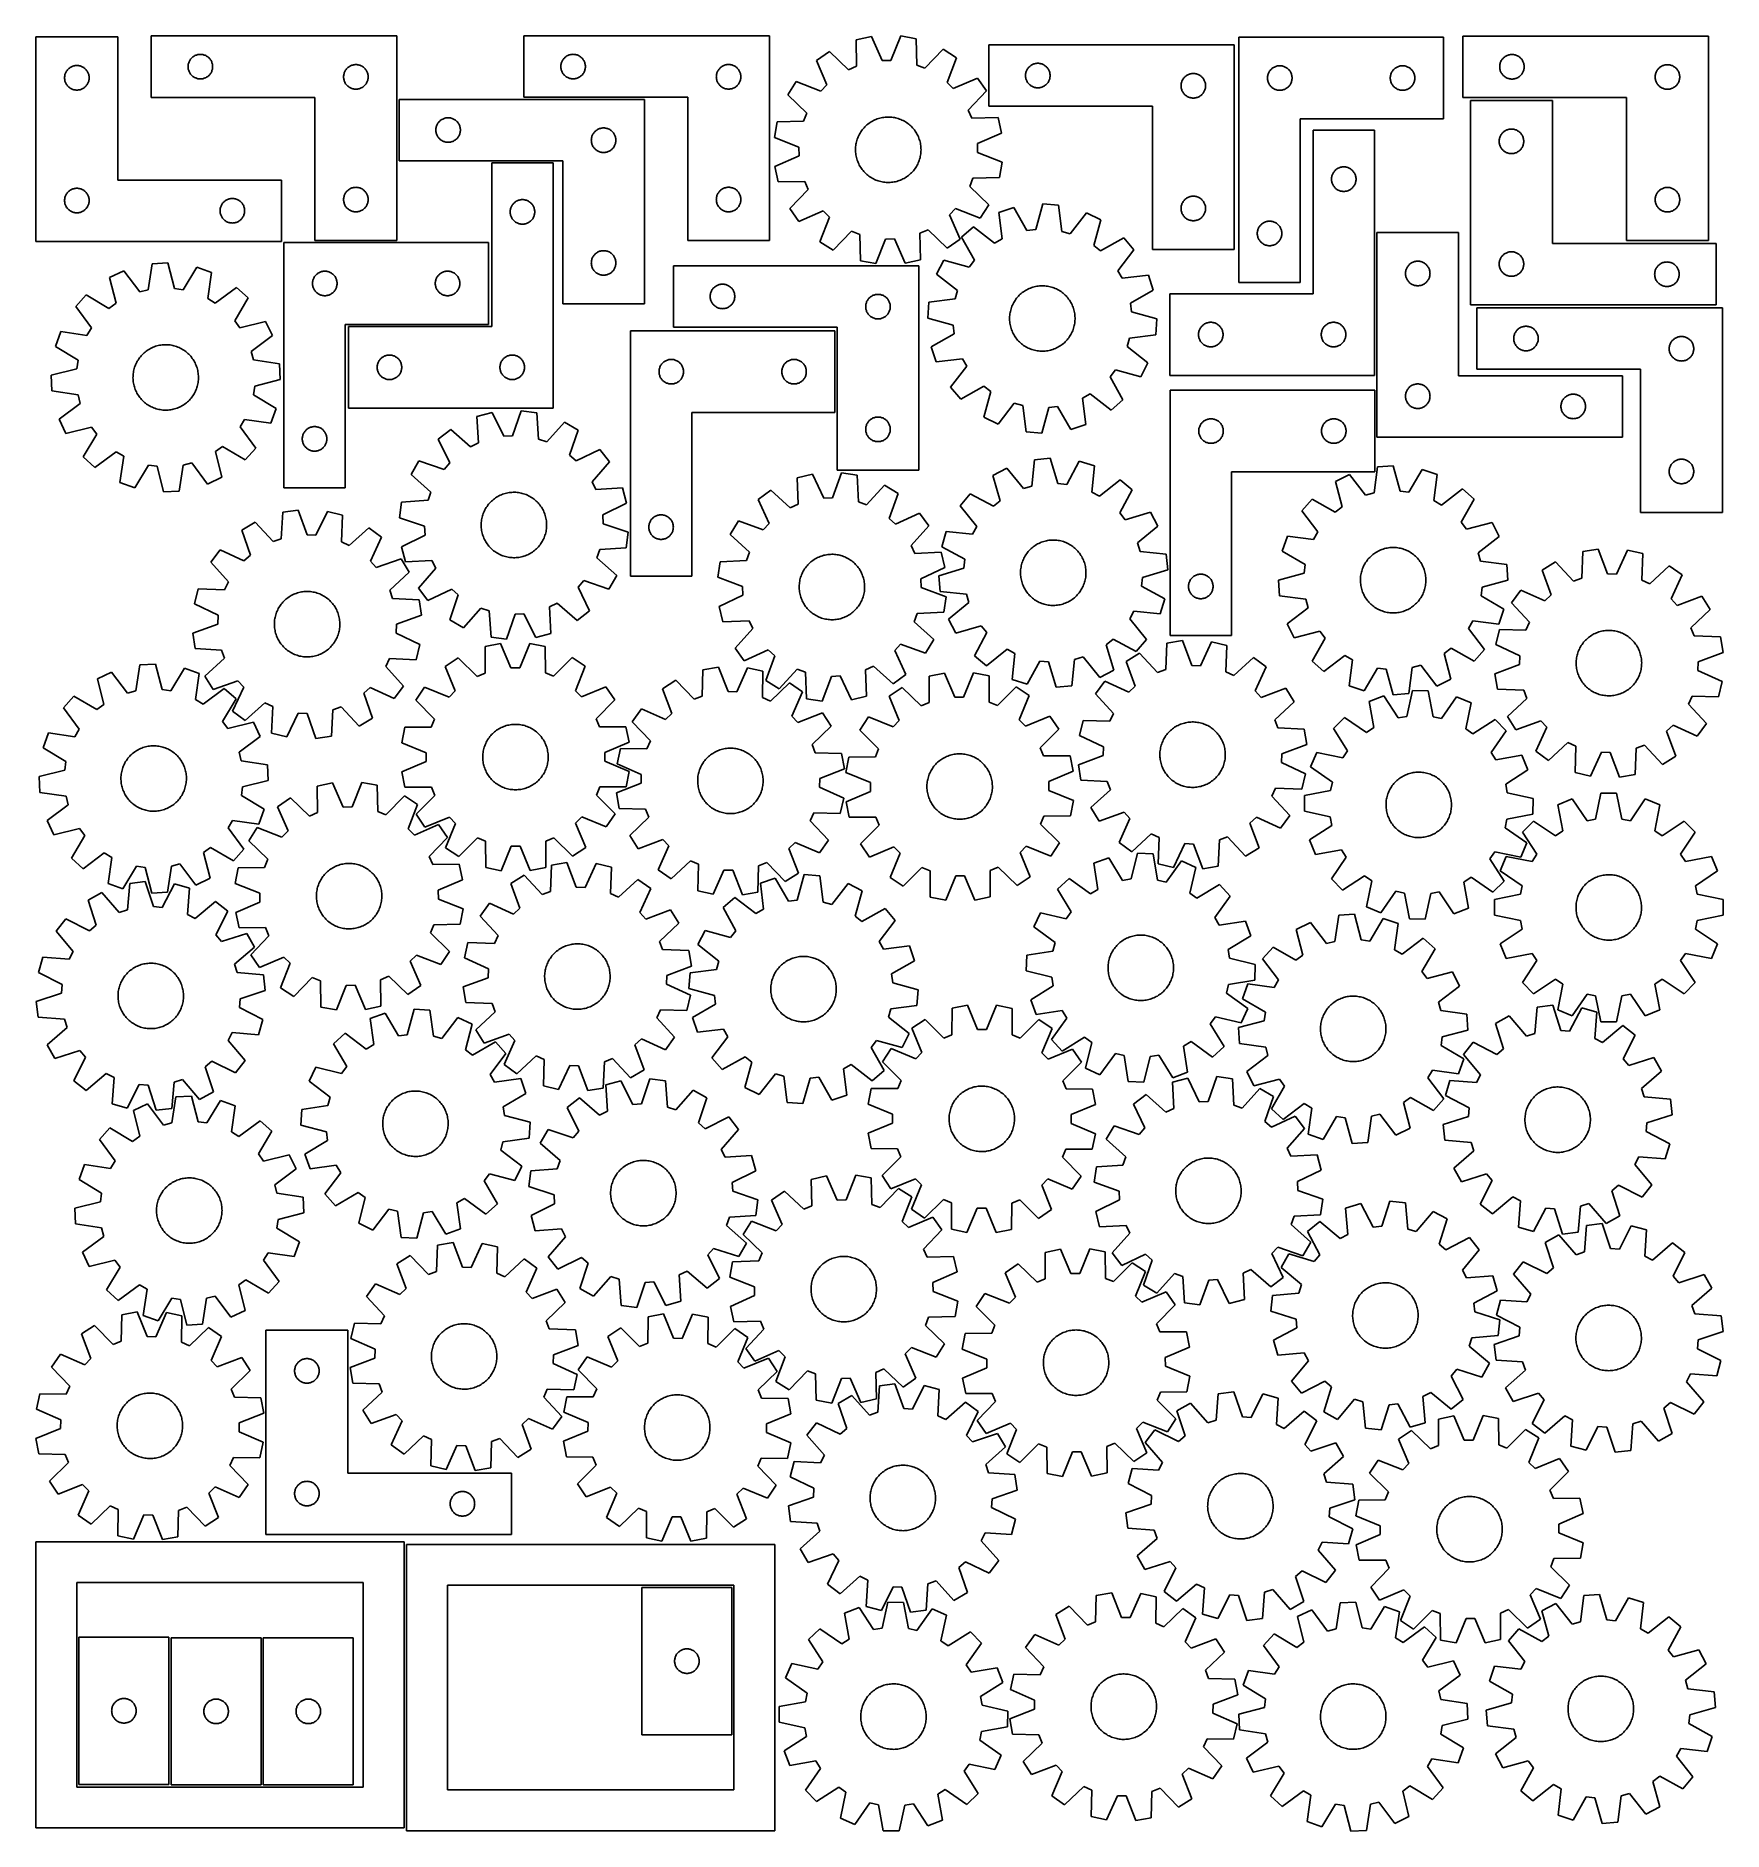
# Model space of a CAD drawing. Header units: millimetres. Extents: x 7 to 1243, y 7 to 1323.
import ezdxf

# ---------------------------------------------------------------- set-up
doc = ezdxf.new("R2010")
doc.units = ezdxf.units.MM
doc.layers.add('CUT', color=7, linetype='CONTINUOUS', true_color=0x000000)

msp = doc.modelspace()

# ---------------------------------------------------------------- linework, layer by layer
at = {"layer": 'CUT'}
for p, q in [((66.582, 1322.568391), (6.582, 1322.568391)), ((6.582, 1322.568391), (6.582, 1172.568391)), ((66.582, 1217.568391), (66.582, 1322.568391)), ((271.136928, 1323.256871), (91.136928, 1323.256871)), ((91.136928, 1323.256871), (91.136928, 1278.256871)), ((271.136928, 1173.256871), (271.136928, 1323.256871)), ((544.399196, 1323.303746), (364.399196, 1323.303746)), ((364.399196, 1323.303746), (364.399196, 1278.303746)), ((544.399196, 1173.303746), (544.399196, 1323.303746)), ((619.171254, 1322.909612), (607.901807, 1320.442828)), ((607.901807, 1320.442828), (608.205898, 1301.068878)), ((626.988749, 1305.180281), (619.171254, 1322.909612)), ((640.550545, 1323.318926), (633.417399, 1305.30336)), ((651.906154, 1321.285307), (640.550545, 1323.318926)), ((652.343856, 1301.913915), (651.906154, 1321.285307)), ((888.50457, 1322.430691), (888.50457, 1142.430691)), ((1038.50457, 1322.430691), (888.50457, 1322.430691)), ((1038.50457, 1262.430691), (1038.50457, 1322.430691)), ((1232.700352, 1323.176304), (1052.700352, 1323.176304)), ((1052.700352, 1323.176304), (1052.700352, 1278.176304)), ((1232.700352, 1173.176304), (1232.700352, 1323.176304)), ((118.443596, 1303.086242), (118.614557, 1303.649826)), ((118.614557, 1303.649826), (118.822013, 1304.201022)), ((118.822013, 1304.201022), (119.065074, 1304.737469)), ((119.065074, 1304.737469), (119.3427, 1305.256871)), ((119.3427, 1305.256871), (119.653702, 1305.757003)), ((119.653702, 1305.757003), (119.996748, 1306.235724)), ((119.996748, 1306.235724), (120.37037, 1306.690983)), ((120.37037, 1306.690983), (120.772967, 1307.120832)), ((120.772967, 1307.120832), (121.202816, 1307.523429)), ((121.202816, 1307.523429), (121.658075, 1307.897051)), ((121.658075, 1307.897051), (122.136796, 1308.240097)), ((122.136796, 1308.240097), (122.636928, 1308.551099)), ((122.636928, 1308.551099), (123.15633, 1308.828726)), ((123.15633, 1308.828726), (123.692777, 1309.071787)), ((123.692777, 1309.071787), (124.243973, 1309.279242)), ((124.243973, 1309.279242), (124.807557, 1309.450203)), ((124.807557, 1309.450203), (125.381115, 1309.583938)), ((125.381115, 1309.583938), (125.962193, 1309.679875)), ((125.962193, 1309.679875), (126.5483, 1309.737601)), ((126.5483, 1309.737601), (127.136928, 1309.756871)), ((127.136928, 1309.756871), (127.725557, 1309.737601)), ((127.725557, 1309.737601), (128.311664, 1309.679875)), ((128.311664, 1309.679875), (128.892741, 1309.583938)), ((128.892741, 1309.583938), (129.4663, 1309.450203)), ((129.4663, 1309.450203), (130.029884, 1309.279242)), ((130.029884, 1309.279242), (130.581079, 1309.071787)), ((130.581079, 1309.071787), (131.117527, 1308.828726)), ((131.117527, 1308.828726), (131.636928, 1308.551099)), ((131.636928, 1308.551099), (132.13706, 1308.240097)), ((132.13706, 1308.240097), (132.615781, 1307.897051)), ((132.615781, 1307.897051), (133.071041, 1307.523429)), ((133.071041, 1307.523429), (133.500889, 1307.120832)), ((133.500889, 1307.120832), (133.903487, 1306.690983)), ((133.903487, 1306.690983), (134.277108, 1306.235724)), ((134.277108, 1306.235724), (134.620155, 1305.757003)), ((134.620155, 1305.757003), (134.931157, 1305.256871)), ((134.931157, 1305.256871), (135.208783, 1304.737469)), ((135.208783, 1304.737469), (135.451844, 1304.201022)), ((135.451844, 1304.201022), (135.6593, 1303.649826)), ((135.6593, 1303.649826), (135.830261, 1303.086242)), ((391.705864, 1303.133117), (391.876825, 1303.696701)), ((391.876825, 1303.696701), (392.084281, 1304.247897)), ((392.084281, 1304.247897), (392.327342, 1304.784344)), ((392.327342, 1304.784344), (392.604968, 1305.303746)), ((392.604968, 1305.303746), (392.91597, 1305.803878)), ((392.91597, 1305.803878), (393.259016, 1306.282599)), ((393.259016, 1306.282599), (393.632638, 1306.737858)), ((393.632638, 1306.737858), (394.035235, 1307.167707)), ((394.035235, 1307.167707), (394.465084, 1307.570304)), ((394.465084, 1307.570304), (394.920344, 1307.943926)), ((394.920344, 1307.943926), (395.399064, 1308.286972)), ((395.399064, 1308.286972), (395.899196, 1308.597974)), ((395.899196, 1308.597974), (396.418598, 1308.875601)), ((396.418598, 1308.875601), (396.955046, 1309.118662)), ((396.955046, 1309.118662), (397.506241, 1309.326117)), ((397.506241, 1309.326117), (398.069825, 1309.497078)), ((398.069825, 1309.497078), (398.643384, 1309.630813)), ((398.643384, 1309.630813), (399.224461, 1309.72675)), ((399.224461, 1309.72675), (399.810568, 1309.784476)), ((399.810568, 1309.784476), (400.399196, 1309.803746)), ((400.399196, 1309.803746), (400.987825, 1309.784476)), ((400.987825, 1309.784476), (401.573932, 1309.72675)), ((401.573932, 1309.72675), (402.155009, 1309.630813)), ((402.155009, 1309.630813), (402.728568, 1309.497078)), ((402.728568, 1309.497078), (403.292152, 1309.326117)), ((403.292152, 1309.326117), (403.843347, 1309.118662)), ((403.843347, 1309.118662), (404.379795, 1308.875601)), ((404.379795, 1308.875601), (404.899196, 1308.597974)), ((404.899196, 1308.597974), (405.399329, 1308.286972)), ((405.399329, 1308.286972), (405.878049, 1307.943926)), ((405.878049, 1307.943926), (406.333309, 1307.570304)), ((406.333309, 1307.570304), (406.763157, 1307.167707)), ((406.763157, 1307.167707), (407.165755, 1306.737858)), ((407.165755, 1306.737858), (407.539376, 1306.282599)), ((407.539376, 1306.282599), (407.882423, 1305.803878)), ((407.882423, 1305.803878), (408.193425, 1305.303746)), ((408.193425, 1305.303746), (408.471051, 1304.784344)), ((408.471051, 1304.784344), (408.714112, 1304.247897)), ((408.714112, 1304.247897), (408.921568, 1303.696701)), ((408.921568, 1303.696701), (409.092529, 1303.133117)), ((588.306555, 1311.883171), (578.838941, 1305.291529)), ((578.838941, 1305.291529), (586.533975, 1287.508704)), ((602.3137, 1298.49503), (588.306555, 1311.883171)), ((633.417399, 1305.30336), (626.988749, 1305.180281)), ((671.814681, 1313.481963), (658.330254, 1299.567487)), ((681.527663, 1307.25754), (671.814681, 1313.481963)), ((674.518936, 1289.193206), (681.527663, 1307.25754)), ((885.092617, 1316.731724), (705.092617, 1316.731724)), ((705.092617, 1316.731724), (705.092617, 1271.731724)), ((885.092617, 1166.731724), (885.092617, 1316.731724)), ((1080.17798, 1303.56926), (1080.385436, 1304.120455)), ((1080.385436, 1304.120455), (1080.628497, 1304.656903)), ((1080.628497, 1304.656903), (1080.906123, 1305.176304)), ((1080.906123, 1305.176304), (1081.217125, 1305.676437)), ((1081.217125, 1305.676437), (1081.560171, 1306.155157)), ((1081.560171, 1306.155157), (1081.933793, 1306.610417)), ((1081.933793, 1306.610417), (1082.33639, 1307.040265)), ((1082.33639, 1307.040265), (1082.766239, 1307.442863)), ((1082.766239, 1307.442863), (1083.221499, 1307.816484)), ((1083.221499, 1307.816484), (1083.700219, 1308.159531)), ((1083.700219, 1308.159531), (1084.200352, 1308.470533)), ((1084.200352, 1308.470533), (1084.719753, 1308.748159)), ((1084.719753, 1308.748159), (1085.256201, 1308.99122)), ((1085.256201, 1308.99122), (1085.807396, 1309.198676)), ((1085.807396, 1309.198676), (1086.37098, 1309.369637)), ((1086.37098, 1309.369637), (1086.944539, 1309.503372)), ((1086.944539, 1309.503372), (1087.525616, 1309.599308)), ((1087.525616, 1309.599308), (1088.111723, 1309.657035)), ((1088.111723, 1309.657035), (1088.700352, 1309.676304)), ((1088.700352, 1309.676304), (1089.28898, 1309.657035)), ((1089.28898, 1309.657035), (1089.875087, 1309.599308)), ((1089.875087, 1309.599308), (1090.456164, 1309.503372)), ((1090.456164, 1309.503372), (1091.029723, 1309.369637)), ((1091.029723, 1309.369637), (1091.593307, 1309.198676)), ((1091.593307, 1309.198676), (1092.144502, 1308.99122)), ((1092.144502, 1308.99122), (1092.68095, 1308.748159)), ((1092.68095, 1308.748159), (1093.200352, 1308.470533)), ((1093.200352, 1308.470533), (1093.700484, 1308.159531)), ((1093.700484, 1308.159531), (1094.179204, 1307.816484)), ((1094.179204, 1307.816484), (1094.634464, 1307.442863)), ((1094.634464, 1307.442863), (1095.064313, 1307.040265)), ((1095.064313, 1307.040265), (1095.46691, 1306.610417)), ((1095.46691, 1306.610417), (1095.840532, 1306.155157)), ((1095.840532, 1306.155157), (1096.183578, 1305.676437)), ((1096.183578, 1305.676437), (1096.49458, 1305.176304)), ((1096.49458, 1305.176304), (1096.772206, 1304.656903)), ((1096.772206, 1304.656903), (1097.015267, 1304.120455)), ((1097.015267, 1304.120455), (1097.222723, 1303.56926)), ((27.582, 1292.568391), (27.601269, 1293.157019)), ((27.601269, 1291.979763), (27.582, 1292.568391)), ((27.601269, 1293.157019), (27.658996, 1293.743126)), ((27.658996, 1291.393655), (27.601269, 1291.979763)), ((27.658996, 1293.743126), (27.754932, 1294.324204)), ((27.754932, 1290.812578), (27.658996, 1291.393655)), ((27.754932, 1294.324204), (27.888667, 1294.897762)), ((27.888667, 1290.239019), (27.754932, 1290.812578)), ((27.888667, 1294.897762), (28.059629, 1295.461346)), ((28.059629, 1295.461346), (28.267084, 1296.012542)), ((28.267084, 1296.012542), (28.510145, 1296.548989)), ((28.510145, 1296.548989), (28.787771, 1297.068391)), ((28.787771, 1297.068391), (29.098773, 1297.568523)), ((29.098773, 1297.568523), (29.44182, 1298.047244)), ((29.44182, 1298.047244), (29.815442, 1298.502503)), ((29.815442, 1298.502503), (30.218039, 1298.932352)), ((30.218039, 1298.932352), (30.647887, 1299.334949)), ((30.647887, 1299.334949), (31.103147, 1299.708571)), ((31.103147, 1299.708571), (31.581868, 1300.051617)), ((31.581868, 1300.051617), (32.082, 1300.362619)), ((32.082, 1300.362619), (32.601402, 1300.640245)), ((32.601402, 1300.640245), (33.137849, 1300.883307)), ((33.137849, 1300.883307), (33.689045, 1301.090762)), ((33.689045, 1301.090762), (34.252628, 1301.261723)), ((34.252628, 1301.261723), (34.826187, 1301.395458)), ((34.826187, 1301.395458), (35.407264, 1301.491394)), ((35.407264, 1301.491394), (35.993372, 1301.549121)), ((35.993372, 1301.549121), (36.582, 1301.568391)), ((36.582, 1301.568391), (37.170628, 1301.549121)), ((37.170628, 1301.549121), (37.756736, 1301.491394)), ((37.756736, 1301.491394), (38.337813, 1301.395458)), ((38.337813, 1301.395458), (38.911371, 1301.261723)), ((38.911371, 1301.261723), (39.474955, 1301.090762)), ((39.474955, 1301.090762), (40.026151, 1300.883307)), ((40.026151, 1300.883307), (40.562598, 1300.640245)), ((40.562598, 1300.640245), (41.082, 1300.362619)), ((41.082, 1300.362619), (41.582132, 1300.051617)), ((41.582132, 1300.051617), (42.060853, 1299.708571)), ((42.060853, 1299.708571), (42.516112, 1299.334949)), ((42.516112, 1299.334949), (42.945961, 1298.932352)), ((42.945961, 1298.932352), (43.348558, 1298.502503)), ((43.348558, 1298.502503), (43.72218, 1298.047244)), ((43.72218, 1298.047244), (44.065226, 1297.568523)), ((44.065226, 1297.568523), (44.376228, 1297.068391)), ((44.376228, 1297.068391), (44.653854, 1296.548989)), ((44.653854, 1296.548989), (44.896916, 1296.012542)), ((44.896916, 1296.012542), (45.104371, 1295.461346)), ((45.104371, 1295.461346), (45.275332, 1294.897762)), ((45.275332, 1294.897762), (45.409067, 1294.324204)), ((45.409067, 1290.812578), (45.275332, 1290.239019)), ((45.409067, 1294.324204), (45.505004, 1293.743126)), ((45.505004, 1291.393655), (45.409067, 1290.812578)), ((45.505004, 1293.743126), (45.56273, 1293.157019)), ((45.56273, 1291.979763), (45.505004, 1291.393655)), ((45.56273, 1293.157019), (45.582, 1292.568391)), ((45.582, 1292.568391), (45.56273, 1291.979763)), ((118.136928, 1300.756871), (118.156198, 1301.345499)), ((118.156198, 1300.168243), (118.136928, 1300.756871)), ((118.156198, 1301.345499), (118.213925, 1301.931607)), ((118.213925, 1299.582135), (118.156198, 1300.168243)), ((118.213925, 1301.931607), (118.309861, 1302.512684)), ((118.309861, 1299.001058), (118.213925, 1299.582135)), ((118.309861, 1302.512684), (118.443596, 1303.086242)), ((118.443596, 1298.427499), (118.309861, 1299.001058)), ((118.614557, 1297.863916), (118.443596, 1298.427499)), ((118.822013, 1297.31272), (118.614557, 1297.863916)), ((119.065074, 1296.776273), (118.822013, 1297.31272)), ((119.3427, 1296.256871), (119.065074, 1296.776273)), ((119.653702, 1295.756739), (119.3427, 1296.256871)), ((119.996748, 1295.278018), (119.653702, 1295.756739)), ((120.37037, 1294.822759), (119.996748, 1295.278018)), ((120.772967, 1294.39291), (120.37037, 1294.822759)), ((121.202816, 1293.990313), (120.772967, 1294.39291)), ((121.658075, 1293.616691), (121.202816, 1293.990313)), ((122.136796, 1293.273644), (121.658075, 1293.616691)), ((122.636928, 1292.962642), (122.136796, 1293.273644)), ((123.15633, 1292.685016), (122.636928, 1292.962642)), ((123.692777, 1292.441955), (123.15633, 1292.685016)), ((124.243973, 1292.2345), (123.692777, 1292.441955)), ((124.807557, 1292.063538), (124.243973, 1292.2345)), ((125.381115, 1291.929803), (124.807557, 1292.063538)), ((125.962193, 1291.833867), (125.381115, 1291.929803)), ((126.5483, 1291.776141), (125.962193, 1291.833867)), ((127.136928, 1291.756871), (126.5483, 1291.776141)), ((127.725557, 1291.776141), (127.136928, 1291.756871)), ((128.311664, 1291.833867), (127.725557, 1291.776141)), ((128.892741, 1291.929803), (128.311664, 1291.833867)), ((129.4663, 1292.063538), (128.892741, 1291.929803)), ((130.029884, 1292.2345), (129.4663, 1292.063538)), ((130.581079, 1292.441955), (130.029884, 1292.2345)), ((131.117527, 1292.685016), (130.581079, 1292.441955)), ((131.636928, 1292.962642), (131.117527, 1292.685016)), ((132.13706, 1293.273644), (131.636928, 1292.962642)), ((132.615781, 1293.616691), (132.13706, 1293.273644)), ((133.071041, 1293.990313), (132.615781, 1293.616691)), ((133.500889, 1294.39291), (133.071041, 1293.990313)), ((133.903487, 1294.822759), (133.500889, 1294.39291)), ((134.277108, 1295.278018), (133.903487, 1294.822759)), ((134.620155, 1295.756739), (134.277108, 1295.278018)), ((134.931157, 1296.256871), (134.620155, 1295.756739)), ((135.208783, 1296.776273), (134.931157, 1296.256871)), ((135.451844, 1297.31272), (135.208783, 1296.776273)), ((135.6593, 1297.863916), (135.451844, 1297.31272)), ((135.830261, 1298.427499), (135.6593, 1297.863916)), ((135.830261, 1303.086242), (135.963996, 1302.512684)), ((135.963996, 1299.001058), (135.830261, 1298.427499)), ((135.963996, 1302.512684), (136.059932, 1301.931607)), ((136.059932, 1299.582135), (135.963996, 1299.001058)), ((136.059932, 1301.931607), (136.117659, 1301.345499)), ((136.117659, 1300.168243), (136.059932, 1299.582135)), ((136.117659, 1301.345499), (136.136928, 1300.756871)), ((136.136928, 1300.756871), (136.117659, 1300.168243)), ((232.136928, 1293.256871), (232.156198, 1293.845499)), ((232.156198, 1292.668243), (232.136928, 1293.256871)), ((232.156198, 1293.845499), (232.213925, 1294.431607)), ((232.213925, 1292.082135), (232.156198, 1292.668243)), ((232.213925, 1294.431607), (232.309861, 1295.012684)), ((232.309861, 1291.501058), (232.213925, 1292.082135)), ((232.309861, 1295.012684), (232.443596, 1295.586242)), ((232.443596, 1290.927499), (232.309861, 1291.501058)), ((232.443596, 1295.586242), (232.614557, 1296.149826)), ((232.614557, 1290.363916), (232.443596, 1290.927499)), ((232.614557, 1296.149826), (232.822013, 1296.701022)), ((232.822013, 1296.701022), (233.065074, 1297.237469)), ((233.065074, 1297.237469), (233.3427, 1297.756871)), ((233.3427, 1297.756871), (233.653702, 1298.257003)), ((233.653702, 1298.257003), (233.996748, 1298.735724)), ((233.996748, 1298.735724), (234.37037, 1299.190983)), ((234.37037, 1299.190983), (234.772967, 1299.620832)), ((234.772967, 1299.620832), (235.202816, 1300.023429)), ((235.202816, 1300.023429), (235.658075, 1300.397051)), ((235.658075, 1300.397051), (236.136796, 1300.740097)), ((236.136796, 1300.740097), (236.636928, 1301.051099)), ((236.636928, 1301.051099), (237.15633, 1301.328726)), ((237.15633, 1301.328726), (237.692777, 1301.571787)), ((237.692777, 1301.571787), (238.243973, 1301.779242)), ((238.243973, 1301.779242), (238.807557, 1301.950203)), ((238.807557, 1301.950203), (239.381115, 1302.083938)), ((239.381115, 1302.083938), (239.962193, 1302.179875)), ((239.962193, 1302.179875), (240.5483, 1302.237601)), ((240.5483, 1302.237601), (241.136928, 1302.256871)), ((241.136928, 1302.256871), (241.725557, 1302.237601)), ((241.725557, 1302.237601), (242.311664, 1302.179875)), ((242.311664, 1302.179875), (242.892741, 1302.083938)), ((242.892741, 1302.083938), (243.4663, 1301.950203)), ((243.4663, 1301.950203), (244.029884, 1301.779242)), ((244.029884, 1301.779242), (244.581079, 1301.571787)), ((244.581079, 1301.571787), (245.117527, 1301.328726)), ((245.117527, 1301.328726), (245.636928, 1301.051099)), ((245.636928, 1301.051099), (246.13706, 1300.740097)), ((246.13706, 1300.740097), (246.615781, 1300.397051)), ((246.615781, 1300.397051), (247.071041, 1300.023429)), ((247.071041, 1300.023429), (247.500889, 1299.620832)), ((247.500889, 1299.620832), (247.903487, 1299.190983)), ((247.903487, 1299.190983), (248.277108, 1298.735724)), ((248.277108, 1298.735724), (248.620155, 1298.257003)), ((248.620155, 1298.257003), (248.931157, 1297.756871)), ((248.931157, 1297.756871), (249.208783, 1297.237469)), ((249.208783, 1297.237469), (249.451844, 1296.701022)), ((249.451844, 1296.701022), (249.6593, 1296.149826)), ((249.6593, 1296.149826), (249.830261, 1295.586242)), ((249.830261, 1290.927499), (249.6593, 1290.363916)), ((249.830261, 1295.586242), (249.963996, 1295.012684)), ((249.963996, 1291.501058), (249.830261, 1290.927499)), ((249.963996, 1295.012684), (250.059932, 1294.431607)), ((250.059932, 1292.082135), (249.963996, 1291.501058)), ((250.059932, 1294.431607), (250.117659, 1293.845499)), ((250.117659, 1292.668243), (250.059932, 1292.082135)), ((250.117659, 1293.845499), (250.136928, 1293.256871)), ((250.136928, 1293.256871), (250.117659, 1292.668243)), ((391.399196, 1300.803746), (391.418466, 1301.392374)), ((391.418466, 1300.215118), (391.399196, 1300.803746)), ((391.418466, 1301.392374), (391.476193, 1301.978482)), ((391.476193, 1299.62901), (391.418466, 1300.215118)), ((391.476193, 1301.978482), (391.572129, 1302.559559)), ((391.572129, 1299.047933), (391.476193, 1299.62901)), ((391.572129, 1302.559559), (391.705864, 1303.133117)), ((391.705864, 1298.474374), (391.572129, 1299.047933)), ((391.876825, 1297.910791), (391.705864, 1298.474374)), ((392.084281, 1297.359595), (391.876825, 1297.910791)), ((392.327342, 1296.823148), (392.084281, 1297.359595)), ((392.604968, 1296.303746), (392.327342, 1296.823148)), ((392.91597, 1295.803614), (392.604968, 1296.303746)), ((393.259016, 1295.324893), (392.91597, 1295.803614)), ((393.632638, 1294.869634), (393.259016, 1295.324893)), ((394.035235, 1294.439785), (393.632638, 1294.869634)), ((394.465084, 1294.037188), (394.035235, 1294.439785)), ((394.920344, 1293.663566), (394.465084, 1294.037188)), ((395.399064, 1293.320519), (394.920344, 1293.663566)), ((395.899196, 1293.009517), (395.399064, 1293.320519)), ((396.418598, 1292.731891), (395.899196, 1293.009517)), ((396.955046, 1292.48883), (396.418598, 1292.731891)), ((397.506241, 1292.281375), (396.955046, 1292.48883)), ((398.069825, 1292.110413), (397.506241, 1292.281375)), ((398.643384, 1291.976678), (398.069825, 1292.110413)), ((399.224461, 1291.880742), (398.643384, 1291.976678)), ((399.810568, 1291.823016), (399.224461, 1291.880742)), ((400.399196, 1291.803746), (399.810568, 1291.823016)), ((400.987825, 1291.823016), (400.399196, 1291.803746)), ((401.573932, 1291.880742), (400.987825, 1291.823016)), ((402.155009, 1291.976678), (401.573932, 1291.880742)), ((402.728568, 1292.110413), (402.155009, 1291.976678)), ((403.292152, 1292.281375), (402.728568, 1292.110413)), ((403.843347, 1292.48883), (403.292152, 1292.281375)), ((404.379795, 1292.731891), (403.843347, 1292.48883)), ((404.899196, 1293.009517), (404.379795, 1292.731891)), ((405.399329, 1293.320519), (404.899196, 1293.009517)), ((405.878049, 1293.663566), (405.399329, 1293.320519)), ((406.333309, 1294.037188), (405.878049, 1293.663566)), ((406.763157, 1294.439785), (406.333309, 1294.037188)), ((407.165755, 1294.869634), (406.763157, 1294.439785)), ((407.539376, 1295.324893), (407.165755, 1294.869634)), ((407.882423, 1295.803614), (407.539376, 1295.324893)), ((408.193425, 1296.303746), (407.882423, 1295.803614)), ((408.471051, 1296.823148), (408.193425, 1296.303746)), ((408.714112, 1297.359595), (408.471051, 1296.823148)), ((408.921568, 1297.910791), (408.714112, 1297.359595)), ((409.092529, 1298.474374), (408.921568, 1297.910791)), ((409.092529, 1303.133117), (409.226264, 1302.559559)), ((409.226264, 1299.047933), (409.092529, 1298.474374)), ((409.226264, 1302.559559), (409.3222, 1301.978482)), ((409.3222, 1299.62901), (409.226264, 1299.047933)), ((409.3222, 1301.978482), (409.379927, 1301.392374)), ((409.379927, 1300.215118), (409.3222, 1299.62901)), ((409.379927, 1301.392374), (409.399196, 1300.803746)), ((409.399196, 1300.803746), (409.379927, 1300.215118)), ((505.399196, 1293.303746), (505.418466, 1293.892374)), ((505.418466, 1292.715118), (505.399196, 1293.303746)), ((505.418466, 1293.892374), (505.476193, 1294.478482)), ((505.476193, 1292.12901), (505.418466, 1292.715118)), ((505.476193, 1294.478482), (505.572129, 1295.059559)), ((505.572129, 1291.547933), (505.476193, 1292.12901)), ((505.572129, 1295.059559), (505.705864, 1295.633117)), ((505.705864, 1290.974374), (505.572129, 1291.547933)), ((505.705864, 1295.633117), (505.876825, 1296.196701)), ((505.876825, 1290.410791), (505.705864, 1290.974374)), ((505.876825, 1296.196701), (506.084281, 1296.747897)), ((506.084281, 1296.747897), (506.327342, 1297.284344)), ((506.327342, 1297.284344), (506.604968, 1297.803746)), ((506.604968, 1297.803746), (506.91597, 1298.303878)), ((506.91597, 1298.303878), (507.259016, 1298.782599)), ((507.259016, 1298.782599), (507.632638, 1299.237858)), ((507.632638, 1299.237858), (508.035235, 1299.667707)), ((508.035235, 1299.667707), (508.465084, 1300.070304)), ((508.465084, 1300.070304), (508.920344, 1300.443926)), ((508.920344, 1300.443926), (509.399064, 1300.786972)), ((509.399064, 1300.786972), (509.899196, 1301.097974)), ((509.899196, 1301.097974), (510.418598, 1301.375601)), ((510.418598, 1301.375601), (510.955046, 1301.618662)), ((510.955046, 1301.618662), (511.506241, 1301.826117)), ((511.506241, 1301.826117), (512.069825, 1301.997078)), ((512.069825, 1301.997078), (512.643384, 1302.130813)), ((512.643384, 1302.130813), (513.224461, 1302.22675)), ((513.224461, 1302.22675), (513.810568, 1302.284476)), ((513.810568, 1302.284476), (514.399196, 1302.303746)), ((514.399196, 1302.303746), (514.987825, 1302.284476)), ((514.987825, 1302.284476), (515.573932, 1302.22675)), ((515.573932, 1302.22675), (516.155009, 1302.130813)), ((516.155009, 1302.130813), (516.728568, 1301.997078)), ((516.728568, 1301.997078), (517.292152, 1301.826117)), ((517.292152, 1301.826117), (517.843347, 1301.618662)), ((517.843347, 1301.618662), (518.379795, 1301.375601)), ((518.379795, 1301.375601), (518.899196, 1301.097974)), ((518.899196, 1301.097974), (519.399329, 1300.786972)), ((519.399329, 1300.786972), (519.878049, 1300.443926)), ((519.878049, 1300.443926), (520.333309, 1300.070304)), ((520.333309, 1300.070304), (520.763157, 1299.667707)), ((520.763157, 1299.667707), (521.165755, 1299.237858)), ((521.165755, 1299.237858), (521.539376, 1298.782599)), ((521.539376, 1298.782599), (521.882423, 1298.303878)), ((521.882423, 1298.303878), (522.193425, 1297.803746)), ((522.193425, 1297.803746), (522.471051, 1297.284344)), ((522.471051, 1297.284344), (522.714112, 1296.747897)), ((522.714112, 1296.747897), (522.921568, 1296.196701)), ((522.921568, 1296.196701), (523.092529, 1295.633117)), ((523.092529, 1290.974374), (522.921568, 1290.410791)), ((523.092529, 1295.633117), (523.226264, 1295.059559)), ((523.226264, 1291.547933), (523.092529, 1290.974374)), ((523.226264, 1295.059559), (523.3222, 1294.478482)), ((523.3222, 1292.12901), (523.226264, 1291.547933)), ((523.3222, 1294.478482), (523.379927, 1293.892374)), ((523.379927, 1292.715118), (523.3222, 1292.12901)), ((523.379927, 1293.892374), (523.399196, 1293.303746)), ((523.399196, 1293.303746), (523.379927, 1292.715118)), ((608.205898, 1301.068878), (602.3137, 1298.49503)), ((658.330254, 1299.567487), (652.343856, 1301.913915)), ((696.934533, 1292.429528), (679.151708, 1284.734494)), ((703.526176, 1282.961913), (696.934533, 1292.429528)), ((732.092617, 1294.231724), (732.111887, 1294.820353)), ((732.111887, 1293.643096), (732.092617, 1294.231724)), ((732.111887, 1294.820353), (732.169613, 1295.40646)), ((732.169613, 1293.056989), (732.111887, 1293.643096)), ((732.169613, 1295.40646), (732.265549, 1295.987537)), ((732.265549, 1292.475911), (732.169613, 1293.056989)), ((732.265549, 1295.987537), (732.399284, 1296.561096)), ((732.399284, 1291.902353), (732.265549, 1292.475911)), ((732.399284, 1296.561096), (732.570246, 1297.12468)), ((732.570246, 1291.338769), (732.399284, 1291.902353)), ((732.570246, 1297.12468), (732.777701, 1297.675875)), ((732.777701, 1290.787573), (732.570246, 1291.338769)), ((732.777701, 1297.675875), (733.020762, 1298.212323)), ((733.020762, 1290.251126), (732.777701, 1290.787573)), ((733.020762, 1298.212323), (733.298388, 1298.731724)), ((733.298388, 1298.731724), (733.60939, 1299.231856)), ((733.60939, 1299.231856), (733.952437, 1299.710577)), ((733.952437, 1299.710577), (734.326059, 1300.165837)), ((734.326059, 1300.165837), (734.728656, 1300.595685)), ((734.728656, 1300.595685), (735.158504, 1300.998283)), ((735.158504, 1300.998283), (735.613764, 1301.371904)), ((735.613764, 1301.371904), (736.092485, 1301.714951)), ((736.092485, 1301.714951), (736.592617, 1302.025953)), ((736.592617, 1302.025953), (737.112019, 1302.303579)), ((737.112019, 1302.303579), (737.648466, 1302.54664)), ((737.648466, 1302.54664), (738.199662, 1302.754096)), ((738.199662, 1302.754096), (738.763245, 1302.925057)), ((738.763245, 1302.925057), (739.336804, 1303.058792)), ((739.336804, 1303.058792), (739.917881, 1303.154728)), ((739.917881, 1303.154728), (740.503989, 1303.212455)), ((740.503989, 1303.212455), (741.092617, 1303.231724)), ((741.092617, 1303.231724), (741.681245, 1303.212455)), ((741.681245, 1303.212455), (742.267353, 1303.154728)), ((742.267353, 1303.154728), (742.84843, 1303.058792)), ((742.84843, 1303.058792), (743.421988, 1302.925057)), ((743.421988, 1302.925057), (743.985572, 1302.754096)), ((743.985572, 1302.754096), (744.536768, 1302.54664)), ((744.536768, 1302.54664), (745.073215, 1302.303579)), ((745.073215, 1302.303579), (745.592617, 1302.025953)), ((745.592617, 1302.025953), (746.092749, 1301.714951)), ((746.092749, 1301.714951), (746.57147, 1301.371904)), ((746.57147, 1301.371904), (747.026729, 1300.998283)), ((747.026729, 1300.998283), (747.456578, 1300.595685)), ((747.456578, 1300.595685), (747.859175, 1300.165837)), ((747.859175, 1300.165837), (748.232797, 1299.710577)), ((748.232797, 1299.710577), (748.575843, 1299.231856)), ((748.575843, 1299.231856), (748.886845, 1298.731724)), ((748.886845, 1298.731724), (749.164472, 1298.212323)), ((749.164472, 1298.212323), (749.407533, 1297.675875)), ((749.407533, 1290.787573), (749.164472, 1290.251126)), ((749.407533, 1297.675875), (749.614988, 1297.12468)), ((749.614988, 1291.338769), (749.407533, 1290.787573)), ((749.614988, 1297.12468), (749.785949, 1296.561096)), ((749.785949, 1291.902353), (749.614988, 1291.338769)), ((749.785949, 1296.561096), (749.919684, 1295.987537)), ((749.919684, 1292.475911), (749.785949, 1291.902353)), ((749.919684, 1295.987537), (750.015621, 1295.40646)), ((750.015621, 1293.056989), (749.919684, 1292.475911)), ((750.015621, 1295.40646), (750.073347, 1294.820353)), ((750.073347, 1293.643096), (750.015621, 1293.056989)), ((750.073347, 1294.820353), (750.092617, 1294.231724)), ((750.092617, 1294.231724), (750.073347, 1293.643096)), ((846.777701, 1290.175875), (847.020762, 1290.712323)), ((847.020762, 1290.712323), (847.298388, 1291.231724)), ((847.298388, 1291.231724), (847.60939, 1291.731856)), ((847.60939, 1291.731856), (847.952437, 1292.210577)), ((847.952437, 1292.210577), (848.326059, 1292.665837)), ((848.326059, 1292.665837), (848.728656, 1293.095685)), ((848.728656, 1293.095685), (849.158504, 1293.498283)), ((849.158504, 1293.498283), (849.613764, 1293.871904)), ((849.613764, 1293.871904), (850.092485, 1294.214951)), ((850.092485, 1294.214951), (850.592617, 1294.525953)), ((850.592617, 1294.525953), (851.112019, 1294.803579)), ((851.112019, 1294.803579), (851.648466, 1295.04664)), ((851.648466, 1295.04664), (852.199662, 1295.254096)), ((852.199662, 1295.254096), (852.763245, 1295.425057)), ((852.763245, 1295.425057), (853.336804, 1295.558792)), ((853.336804, 1295.558792), (853.917881, 1295.654728)), ((853.917881, 1295.654728), (854.503989, 1295.712455)), ((854.503989, 1295.712455), (855.092617, 1295.731724)), ((855.092617, 1295.731724), (855.681245, 1295.712455)), ((855.681245, 1295.712455), (856.267353, 1295.654728)), ((856.267353, 1295.654728), (856.84843, 1295.558792)), ((856.84843, 1295.558792), (857.421988, 1295.425057)), ((857.421988, 1295.425057), (857.985572, 1295.254096)), ((857.985572, 1295.254096), (858.536768, 1295.04664)), ((858.536768, 1295.04664), (859.073215, 1294.803579)), ((859.073215, 1294.803579), (859.592617, 1294.525953)), ((859.592617, 1294.525953), (860.092749, 1294.214951)), ((860.092749, 1294.214951), (860.57147, 1293.871904)), ((860.57147, 1293.871904), (861.026729, 1293.498283)), ((861.026729, 1293.498283), (861.456578, 1293.095685)), ((861.456578, 1293.095685), (861.859175, 1292.665837)), ((861.859175, 1292.665837), (862.232797, 1292.210577)), ((862.232797, 1292.210577), (862.575843, 1291.731856)), ((862.575843, 1291.731856), (862.886845, 1291.231724)), ((862.886845, 1291.231724), (863.164472, 1290.712323)), ((863.164472, 1290.712323), (863.407533, 1290.175875)), ((909.50457, 1292.430691), (909.52384, 1293.01932)), ((909.52384, 1291.842063), (909.50457, 1292.430691)), ((909.52384, 1293.01932), (909.581567, 1293.605427)), ((909.581567, 1291.255956), (909.52384, 1291.842063)), ((909.581567, 1293.605427), (909.677503, 1294.186504)), ((909.677503, 1290.674878), (909.581567, 1291.255956)), ((909.677503, 1294.186504), (909.811238, 1294.760063)), ((909.811238, 1290.10132), (909.677503, 1290.674878)), ((909.811238, 1294.760063), (909.982199, 1295.323647)), ((909.982199, 1295.323647), (910.189655, 1295.874842)), ((910.189655, 1295.874842), (910.432716, 1296.41129)), ((910.432716, 1296.41129), (910.710342, 1296.930691)), ((910.710342, 1296.930691), (911.021344, 1297.430823)), ((911.021344, 1297.430823), (911.36439, 1297.909544)), ((911.36439, 1297.909544), (911.738012, 1298.364804)), ((911.738012, 1298.364804), (912.140609, 1298.794652)), ((912.140609, 1298.794652), (912.570458, 1299.19725)), ((912.570458, 1299.19725), (913.025718, 1299.570871)), ((913.025718, 1299.570871), (913.504438, 1299.913918)), ((913.504438, 1299.913918), (914.00457, 1300.22492)), ((914.00457, 1300.22492), (914.523972, 1300.502546)), ((914.523972, 1300.502546), (915.06042, 1300.745607)), ((915.06042, 1300.745607), (915.611615, 1300.953063)), ((915.611615, 1300.953063), (916.175199, 1301.124024)), ((916.175199, 1301.124024), (916.748758, 1301.257759)), ((916.748758, 1301.257759), (917.329835, 1301.353695)), ((917.329835, 1301.353695), (917.915942, 1301.411422)), ((917.915942, 1301.411422), (918.50457, 1301.430691)), ((918.50457, 1301.430691), (919.093199, 1301.411422)), ((919.093199, 1301.411422), (919.679306, 1301.353695)), ((919.679306, 1301.353695), (920.260383, 1301.257759)), ((920.260383, 1301.257759), (920.833942, 1301.124024)), ((920.833942, 1301.124024), (921.397526, 1300.953063)), ((921.397526, 1300.953063), (921.948721, 1300.745607)), ((921.948721, 1300.745607), (922.485169, 1300.502546)), ((922.485169, 1300.502546), (923.00457, 1300.22492)), ((923.00457, 1300.22492), (923.504703, 1299.913918)), ((923.504703, 1299.913918), (923.983423, 1299.570871)), ((923.983423, 1299.570871), (924.438683, 1299.19725)), ((924.438683, 1299.19725), (924.868531, 1298.794652)), ((924.868531, 1298.794652), (925.271129, 1298.364804)), ((925.271129, 1298.364804), (925.644751, 1297.909544)), ((925.644751, 1297.909544), (925.987797, 1297.430823)), ((925.987797, 1297.430823), (926.298799, 1296.930691)), ((926.298799, 1296.930691), (926.576425, 1296.41129)), ((926.576425, 1296.41129), (926.819486, 1295.874842)), ((926.819486, 1295.874842), (927.026942, 1295.323647)), ((927.026942, 1295.323647), (927.197903, 1294.760063)), ((927.197903, 1294.760063), (927.331638, 1294.186504)), ((927.331638, 1290.674878), (927.197903, 1290.10132)), ((927.331638, 1294.186504), (927.427574, 1293.605427)), ((927.427574, 1291.255956), (927.331638, 1290.674878)), ((927.427574, 1293.605427), (927.485301, 1293.01932)), ((927.485301, 1291.842063), (927.427574, 1291.255956)), ((927.485301, 1293.01932), (927.50457, 1292.430691)), ((927.50457, 1292.430691), (927.485301, 1291.842063)), ((999.50457, 1292.430691), (999.52384, 1293.01932)), ((999.52384, 1291.842063), (999.50457, 1292.430691)), ((999.52384, 1293.01932), (999.581567, 1293.605427)), ((999.581567, 1291.255956), (999.52384, 1291.842063)), ((999.581567, 1293.605427), (999.677503, 1294.186504)), ((999.677503, 1290.674878), (999.581567, 1291.255956)), ((999.677503, 1294.186504), (999.811238, 1294.760063)), ((999.811238, 1290.10132), (999.677503, 1290.674878)), ((999.811238, 1294.760063), (999.982199, 1295.323647)), ((999.982199, 1295.323647), (1000.189655, 1295.874842)), ((1000.189655, 1295.874842), (1000.432716, 1296.41129)), ((1000.432716, 1296.41129), (1000.710342, 1296.930691)), ((1000.710342, 1296.930691), (1001.021344, 1297.430823)), ((1001.021344, 1297.430823), (1001.36439, 1297.909544)), ((1001.36439, 1297.909544), (1001.738012, 1298.364804)), ((1001.738012, 1298.364804), (1002.140609, 1298.794652)), ((1002.140609, 1298.794652), (1002.570458, 1299.19725)), ((1002.570458, 1299.19725), (1003.025718, 1299.570871)), ((1003.025718, 1299.570871), (1003.504438, 1299.913918)), ((1003.504438, 1299.913918), (1004.00457, 1300.22492)), ((1004.00457, 1300.22492), (1004.523972, 1300.502546)), ((1004.523972, 1300.502546), (1005.06042, 1300.745607)), ((1005.06042, 1300.745607), (1005.611615, 1300.953063)), ((1005.611615, 1300.953063), (1006.175199, 1301.124024)), ((1006.175199, 1301.124024), (1006.748758, 1301.257759)), ((1006.748758, 1301.257759), (1007.329835, 1301.353695)), ((1007.329835, 1301.353695), (1007.915942, 1301.411422)), ((1007.915942, 1301.411422), (1008.50457, 1301.430691)), ((1008.50457, 1301.430691), (1009.093199, 1301.411422)), ((1009.093199, 1301.411422), (1009.679306, 1301.353695)), ((1009.679306, 1301.353695), (1010.260383, 1301.257759)), ((1010.260383, 1301.257759), (1010.833942, 1301.124024)), ((1010.833942, 1301.124024), (1011.397526, 1300.953063)), ((1011.397526, 1300.953063), (1011.948721, 1300.745607)), ((1011.948721, 1300.745607), (1012.485169, 1300.502546)), ((1012.485169, 1300.502546), (1013.00457, 1300.22492)), ((1013.00457, 1300.22492), (1013.504703, 1299.913918)), ((1013.504703, 1299.913918), (1013.983423, 1299.570871)), ((1013.983423, 1299.570871), (1014.438683, 1299.19725)), ((1014.438683, 1299.19725), (1014.868531, 1298.794652)), ((1014.868531, 1298.794652), (1015.271129, 1298.364804)), ((1015.271129, 1298.364804), (1015.644751, 1297.909544)), ((1015.644751, 1297.909544), (1015.987797, 1297.430823)), ((1015.987797, 1297.430823), (1016.298799, 1296.930691)), ((1016.298799, 1296.930691), (1016.576425, 1296.41129)), ((1016.576425, 1296.41129), (1016.819486, 1295.874842)), ((1016.819486, 1295.874842), (1017.026942, 1295.323647)), ((1017.026942, 1295.323647), (1017.197903, 1294.760063)), ((1017.197903, 1294.760063), (1017.331638, 1294.186504)), ((1017.331638, 1290.674878), (1017.197903, 1290.10132)), ((1017.331638, 1294.186504), (1017.427574, 1293.605427)), ((1017.427574, 1291.255956), (1017.331638, 1290.674878)), ((1017.427574, 1293.605427), (1017.485301, 1293.01932)), ((1017.485301, 1291.842063), (1017.427574, 1291.255956)), ((1017.485301, 1293.01932), (1017.50457, 1292.430691)), ((1017.50457, 1292.430691), (1017.485301, 1291.842063)), ((1079.700352, 1300.676304), (1079.719621, 1301.264933)), ((1079.719621, 1300.087676), (1079.700352, 1300.676304)), ((1079.719621, 1301.264933), (1079.777348, 1301.85104)), ((1079.777348, 1299.501569), (1079.719621, 1300.087676)), ((1079.777348, 1301.85104), (1079.873284, 1302.432117)), ((1079.873284, 1298.920492), (1079.777348, 1299.501569)), ((1079.873284, 1302.432117), (1080.007019, 1303.005676)), ((1080.007019, 1298.346933), (1079.873284, 1298.920492)), ((1080.007019, 1303.005676), (1080.17798, 1303.56926)), ((1080.17798, 1297.783349), (1080.007019, 1298.346933)), ((1080.385436, 1297.232154), (1080.17798, 1297.783349)), ((1080.628497, 1296.695706), (1080.385436, 1297.232154)), ((1080.906123, 1296.176304), (1080.628497, 1296.695706)), ((1081.217125, 1295.676172), (1080.906123, 1296.176304)), ((1081.560171, 1295.197452), (1081.217125, 1295.676172)), ((1081.933793, 1294.742192), (1081.560171, 1295.197452)), ((1082.33639, 1294.312343), (1081.933793, 1294.742192)), ((1082.766239, 1293.909746), (1082.33639, 1294.312343)), ((1083.221499, 1293.536124), (1082.766239, 1293.909746)), ((1083.700219, 1293.193078), (1083.221499, 1293.536124)), ((1084.200352, 1292.882076), (1083.700219, 1293.193078)), ((1084.719753, 1292.60445), (1084.200352, 1292.882076)), ((1085.256201, 1292.361389), (1084.719753, 1292.60445)), ((1085.807396, 1292.153933), (1085.256201, 1292.361389)), ((1086.37098, 1291.982972), (1085.807396, 1292.153933)), ((1086.944539, 1291.849237), (1086.37098, 1291.982972)), ((1087.525616, 1291.753301), (1086.944539, 1291.849237)), ((1088.111723, 1291.695574), (1087.525616, 1291.753301)), ((1088.700352, 1291.676304), (1088.111723, 1291.695574)), ((1089.28898, 1291.695574), (1088.700352, 1291.676304)), ((1089.875087, 1291.753301), (1089.28898, 1291.695574)), ((1090.456164, 1291.849237), (1089.875087, 1291.753301)), ((1091.029723, 1291.982972), (1090.456164, 1291.849237)), ((1091.593307, 1292.153933), (1091.029723, 1291.982972)), ((1092.144502, 1292.361389), (1091.593307, 1292.153933)), ((1092.68095, 1292.60445), (1092.144502, 1292.361389)), ((1093.200352, 1292.882076), (1092.68095, 1292.60445)), ((1093.700484, 1293.193078), (1093.200352, 1292.882076)), ((1094.179204, 1293.536124), (1093.700484, 1293.193078)), ((1094.634464, 1293.909746), (1094.179204, 1293.536124)), ((1095.064313, 1294.312343), (1094.634464, 1293.909746)), ((1095.46691, 1294.742192), (1095.064313, 1294.312343)), ((1095.840532, 1295.197452), (1095.46691, 1294.742192)), ((1096.183578, 1295.676172), (1095.840532, 1295.197452)), ((1096.49458, 1296.176304), (1096.183578, 1295.676172)), ((1096.772206, 1296.695706), (1096.49458, 1296.176304)), ((1097.015267, 1297.232154), (1096.772206, 1296.695706)), ((1097.222723, 1297.783349), (1097.015267, 1297.232154)), ((1097.222723, 1303.56926), (1097.393684, 1303.005676)), ((1097.393684, 1298.346933), (1097.222723, 1297.783349)), ((1097.393684, 1303.005676), (1097.527419, 1302.432117)), ((1097.527419, 1298.920492), (1097.393684, 1298.346933)), ((1097.527419, 1302.432117), (1097.623355, 1301.85104)), ((1097.623355, 1299.501569), (1097.527419, 1298.920492)), ((1097.623355, 1301.85104), (1097.681082, 1301.264933)), ((1097.681082, 1300.087676), (1097.623355, 1299.501569)), ((1097.681082, 1301.264933), (1097.700352, 1300.676304)), ((1097.700352, 1300.676304), (1097.681082, 1300.087676)), ((1193.700352, 1293.176304), (1193.719621, 1293.764933)), ((1193.719621, 1292.587676), (1193.700352, 1293.176304)), ((1193.719621, 1293.764933), (1193.777348, 1294.35104)), ((1193.777348, 1292.001569), (1193.719621, 1292.587676)), ((1193.777348, 1294.35104), (1193.873284, 1294.932117)), ((1193.873284, 1291.420492), (1193.777348, 1292.001569)), ((1193.873284, 1294.932117), (1194.007019, 1295.505676)), ((1194.007019, 1290.846933), (1193.873284, 1291.420492)), ((1194.007019, 1295.505676), (1194.17798, 1296.06926)), ((1194.17798, 1290.283349), (1194.007019, 1290.846933)), ((1194.17798, 1296.06926), (1194.385436, 1296.620455)), ((1194.385436, 1296.620455), (1194.628497, 1297.156903)), ((1194.628497, 1297.156903), (1194.906123, 1297.676304)), ((1194.906123, 1297.676304), (1195.217125, 1298.176437)), ((1195.217125, 1298.176437), (1195.560171, 1298.655157)), ((1195.560171, 1298.655157), (1195.933793, 1299.110417)), ((1195.933793, 1299.110417), (1196.33639, 1299.540265)), ((1196.33639, 1299.540265), (1196.766239, 1299.942863)), ((1196.766239, 1299.942863), (1197.221499, 1300.316484)), ((1197.221499, 1300.316484), (1197.700219, 1300.659531)), ((1197.700219, 1300.659531), (1198.200352, 1300.970533)), ((1198.200352, 1300.970533), (1198.719753, 1301.248159)), ((1198.719753, 1301.248159), (1199.256201, 1301.49122)), ((1199.256201, 1301.49122), (1199.807396, 1301.698676)), ((1199.807396, 1301.698676), (1200.37098, 1301.869637)), ((1200.37098, 1301.869637), (1200.944539, 1302.003372)), ((1200.944539, 1302.003372), (1201.525616, 1302.099308)), ((1201.525616, 1302.099308), (1202.111723, 1302.157035)), ((1202.111723, 1302.157035), (1202.700352, 1302.176304)), ((1202.700352, 1302.176304), (1203.28898, 1302.157035)), ((1203.28898, 1302.157035), (1203.875087, 1302.099308)), ((1203.875087, 1302.099308), (1204.456164, 1302.003372)), ((1204.456164, 1302.003372), (1205.029723, 1301.869637)), ((1205.029723, 1301.869637), (1205.593307, 1301.698676)), ((1205.593307, 1301.698676), (1206.144502, 1301.49122)), ((1206.144502, 1301.49122), (1206.68095, 1301.248159)), ((1206.68095, 1301.248159), (1207.200352, 1300.970533)), ((1207.200352, 1300.970533), (1207.700484, 1300.659531)), ((1207.700484, 1300.659531), (1208.179204, 1300.316484)), ((1208.179204, 1300.316484), (1208.634464, 1299.942863)), ((1208.634464, 1299.942863), (1209.064313, 1299.540265)), ((1209.064313, 1299.540265), (1209.46691, 1299.110417)), ((1209.46691, 1299.110417), (1209.840532, 1298.655157)), ((1209.840532, 1298.655157), (1210.183578, 1298.176437)), ((1210.183578, 1298.176437), (1210.49458, 1297.676304)), ((1210.49458, 1297.676304), (1210.772206, 1297.156903)), ((1210.772206, 1297.156903), (1211.015267, 1296.620455)), ((1211.015267, 1296.620455), (1211.222723, 1296.06926)), ((1211.222723, 1296.06926), (1211.393684, 1295.505676)), ((1211.393684, 1290.846933), (1211.222723, 1290.283349)), ((1211.393684, 1295.505676), (1211.527419, 1294.932117)), ((1211.527419, 1291.420492), (1211.393684, 1290.846933)), ((1211.527419, 1294.932117), (1211.623355, 1294.35104)), ((1211.623355, 1292.001569), (1211.527419, 1291.420492)), ((1211.623355, 1294.35104), (1211.681082, 1293.764933)), ((1211.681082, 1292.587676), (1211.623355, 1292.001569)), ((1211.681082, 1293.764933), (1211.700352, 1293.176304)), ((1211.700352, 1293.176304), (1211.681082, 1292.587676)), ((28.059629, 1289.675436), (27.888667, 1290.239019)), ((28.267084, 1289.12424), (28.059629, 1289.675436)), ((28.510145, 1288.587793), (28.267084, 1289.12424)), ((28.787771, 1288.068391), (28.510145, 1288.587793)), ((29.098773, 1287.568259), (28.787771, 1288.068391)), ((29.44182, 1287.089538), (29.098773, 1287.568259)), ((29.815442, 1286.634278), (29.44182, 1287.089538)), ((30.218039, 1286.20443), (29.815442, 1286.634278)), ((30.647887, 1285.801832), (30.218039, 1286.20443)), ((31.103147, 1285.428211), (30.647887, 1285.801832)), ((31.581868, 1285.085164), (31.103147, 1285.428211)), ((32.082, 1284.774162), (31.581868, 1285.085164)), ((32.601402, 1284.496536), (32.082, 1284.774162)), ((33.137849, 1284.253475), (32.601402, 1284.496536)), ((33.689045, 1284.04602), (33.137849, 1284.253475)), ((34.252628, 1283.875058), (33.689045, 1284.04602)), ((34.826187, 1283.741323), (34.252628, 1283.875058)), ((35.407264, 1283.645387), (34.826187, 1283.741323)), ((35.993372, 1283.58766), (35.407264, 1283.645387)), ((36.582, 1283.568391), (35.993372, 1283.58766)), ((37.170628, 1283.58766), (36.582, 1283.568391)), ((37.756736, 1283.645387), (37.170628, 1283.58766)), ((38.337813, 1283.741323), (37.756736, 1283.645387)), ((38.911371, 1283.875058), (38.337813, 1283.741323)), ((39.474955, 1284.04602), (38.911371, 1283.875058)), ((40.026151, 1284.253475), (39.474955, 1284.04602)), ((40.562598, 1284.496536), (40.026151, 1284.253475)), ((41.082, 1284.774162), (40.562598, 1284.496536)), ((41.582132, 1285.085164), (41.082, 1284.774162)), ((42.060853, 1285.428211), (41.582132, 1285.085164)), ((42.516112, 1285.801832), (42.060853, 1285.428211)), ((42.945961, 1286.20443), (42.516112, 1285.801832)), ((43.348558, 1286.634278), (42.945961, 1286.20443)), ((43.72218, 1287.089538), (43.348558, 1286.634278)), ((44.065226, 1287.568259), (43.72218, 1287.089538)), ((44.376228, 1288.068391), (44.065226, 1287.568259)), ((44.653854, 1288.587793), (44.376228, 1288.068391)), ((44.896916, 1289.12424), (44.653854, 1288.587793)), ((45.104371, 1289.675436), (44.896916, 1289.12424)), ((45.275332, 1290.239019), (45.104371, 1289.675436)), ((91.136928, 1278.256871), (211.136928, 1278.256871)), ((211.136928, 1278.256871), (211.136928, 1173.256871)), ((232.822013, 1289.81272), (232.614557, 1290.363916)), ((233.065074, 1289.276273), (232.822013, 1289.81272)), ((233.3427, 1288.756871), (233.065074, 1289.276273)), ((233.653702, 1288.256739), (233.3427, 1288.756871)), ((233.996748, 1287.778018), (233.653702, 1288.256739)), ((234.37037, 1287.322759), (233.996748, 1287.778018)), ((234.772967, 1286.89291), (234.37037, 1287.322759)), ((235.202816, 1286.490313), (234.772967, 1286.89291)), ((235.658075, 1286.116691), (235.202816, 1286.490313)), ((236.136796, 1285.773644), (235.658075, 1286.116691)), ((236.636928, 1285.462642), (236.136796, 1285.773644)), ((237.15633, 1285.185016), (236.636928, 1285.462642)), ((237.692777, 1284.941955), (237.15633, 1285.185016)), ((238.243973, 1284.7345), (237.692777, 1284.941955)), ((238.807557, 1284.563538), (238.243973, 1284.7345)), ((239.381115, 1284.429803), (238.807557, 1284.563538)), ((239.962193, 1284.333867), (239.381115, 1284.429803)), ((240.5483, 1284.276141), (239.962193, 1284.333867)), ((241.136928, 1284.256871), (240.5483, 1284.276141)), ((241.725557, 1284.276141), (241.136928, 1284.256871)), ((242.311664, 1284.333867), (241.725557, 1284.276141)), ((242.892741, 1284.429803), (242.311664, 1284.333867)), ((243.4663, 1284.563538), (242.892741, 1284.429803)), ((244.029884, 1284.7345), (243.4663, 1284.563538)), ((244.581079, 1284.941955), (244.029884, 1284.7345)), ((245.117527, 1285.185016), (244.581079, 1284.941955)), ((245.636928, 1285.462642), (245.117527, 1285.185016)), ((246.13706, 1285.773644), (245.636928, 1285.462642)), ((246.615781, 1286.116691), (246.13706, 1285.773644)), ((247.071041, 1286.490313), (246.615781, 1286.116691)), ((247.500889, 1286.89291), (247.071041, 1286.490313)), ((247.903487, 1287.322759), (247.500889, 1286.89291)), ((248.277108, 1287.778018), (247.903487, 1287.322759)), ((248.620155, 1288.256739), (248.277108, 1287.778018)), ((248.931157, 1288.756871), (248.620155, 1288.256739)), ((249.208783, 1289.276273), (248.931157, 1288.756871)), ((249.451844, 1289.81272), (249.208783, 1289.276273)), ((249.6593, 1290.363916), (249.451844, 1289.81272)), ((364.399196, 1278.303746), (484.399196, 1278.303746)), ((484.399196, 1278.303746), (484.399196, 1173.303746)), ((506.084281, 1289.859595), (505.876825, 1290.410791)), ((506.327342, 1289.323148), (506.084281, 1289.859595)), ((506.604968, 1288.803746), (506.327342, 1289.323148)), ((506.91597, 1288.303614), (506.604968, 1288.803746)), ((507.259016, 1287.824893), (506.91597, 1288.303614)), ((507.632638, 1287.369634), (507.259016, 1287.824893)), ((508.035235, 1286.939785), (507.632638, 1287.369634)), ((508.465084, 1286.537188), (508.035235, 1286.939785)), ((508.920344, 1286.163566), (508.465084, 1286.537188)), ((509.399064, 1285.820519), (508.920344, 1286.163566)), ((509.899196, 1285.509517), (509.399064, 1285.820519)), ((510.418598, 1285.231891), (509.899196, 1285.509517)), ((510.955046, 1284.98883), (510.418598, 1285.231891)), ((511.506241, 1284.781375), (510.955046, 1284.98883)), ((512.069825, 1284.610413), (511.506241, 1284.781375)), ((512.643384, 1284.476678), (512.069825, 1284.610413)), ((513.224461, 1284.380742), (512.643384, 1284.476678)), ((513.810568, 1284.323016), (513.224461, 1284.380742)), ((514.399196, 1284.303746), (513.810568, 1284.323016)), ((514.987825, 1284.323016), (514.399196, 1284.303746)), ((515.573932, 1284.380742), (514.987825, 1284.323016)), ((516.155009, 1284.476678), (515.573932, 1284.380742)), ((516.728568, 1284.610413), (516.155009, 1284.476678)), ((517.292152, 1284.781375), (516.728568, 1284.610413)), ((517.843347, 1284.98883), (517.292152, 1284.781375)), ((518.379795, 1285.231891), (517.843347, 1284.98883)), ((518.899196, 1285.509517), (518.379795, 1285.231891)), ((519.399329, 1285.820519), (518.899196, 1285.509517)), ((519.878049, 1286.163566), (519.399329, 1285.820519)), ((520.333309, 1286.537188), (519.878049, 1286.163566)), ((520.763157, 1286.939785), (520.333309, 1286.537188)), ((521.165755, 1287.369634), (520.763157, 1286.939785)), ((521.539376, 1287.824893), (521.165755, 1287.369634)), ((521.882423, 1288.303614), (521.539376, 1287.824893)), ((522.193425, 1288.803746), (521.882423, 1288.303614)), ((522.471051, 1289.323148), (522.193425, 1288.803746)), ((522.714112, 1289.859595), (522.471051, 1289.323148)), ((522.921568, 1290.410791), (522.714112, 1289.859595)), ((564.010928, 1289.884659), (557.786505, 1280.171676)), ((557.786505, 1280.171676), (571.700982, 1266.68725)), ((582.075262, 1282.875932), (564.010928, 1289.884659)), ((586.533975, 1287.508704), (582.075262, 1282.875932)), ((679.151708, 1284.734494), (674.518936, 1289.193206)), ((690.138035, 1268.954769), (703.526176, 1282.961913)), ((733.298388, 1289.731724), (733.020762, 1290.251126)), ((733.60939, 1289.231592), (733.298388, 1289.731724)), ((733.952437, 1288.752871), (733.60939, 1289.231592)), ((734.326059, 1288.297612), (733.952437, 1288.752871)), ((734.728656, 1287.867763), (734.326059, 1288.297612)), ((735.158504, 1287.465166), (734.728656, 1287.867763)), ((735.613764, 1287.091544), (735.158504, 1287.465166)), ((736.092485, 1286.748498), (735.613764, 1287.091544)), ((736.592617, 1286.437496), (736.092485, 1286.748498)), ((737.112019, 1286.15987), (736.592617, 1286.437496)), ((737.648466, 1285.916809), (737.112019, 1286.15987)), ((738.199662, 1285.709353), (737.648466, 1285.916809)), ((738.763245, 1285.538392), (738.199662, 1285.709353)), ((739.336804, 1285.404657), (738.763245, 1285.538392)), ((739.917881, 1285.308721), (739.336804, 1285.404657)), ((740.503989, 1285.250994), (739.917881, 1285.308721)), ((741.092617, 1285.231724), (740.503989, 1285.250994)), ((741.681245, 1285.250994), (741.092617, 1285.231724)), ((742.267353, 1285.308721), (741.681245, 1285.250994)), ((742.84843, 1285.404657), (742.267353, 1285.308721)), ((743.421988, 1285.538392), (742.84843, 1285.404657)), ((743.985572, 1285.709353), (743.421988, 1285.538392)), ((744.536768, 1285.916809), (743.985572, 1285.709353)), ((745.073215, 1286.15987), (744.536768, 1285.916809)), ((745.592617, 1286.437496), (745.073215, 1286.15987)), ((746.092749, 1286.748498), (745.592617, 1286.437496)), ((746.57147, 1287.091544), (746.092749, 1286.748498)), ((747.026729, 1287.465166), (746.57147, 1287.091544)), ((747.456578, 1287.867763), (747.026729, 1287.465166)), ((747.859175, 1288.297612), (747.456578, 1287.867763)), ((748.232797, 1288.752871), (747.859175, 1288.297612)), ((748.575843, 1289.231592), (748.232797, 1288.752871)), ((748.886845, 1289.731724), (748.575843, 1289.231592)), ((749.164472, 1290.251126), (748.886845, 1289.731724)), ((846.092617, 1286.731724), (846.111887, 1287.320353)), ((846.111887, 1286.143096), (846.092617, 1286.731724)), ((846.111887, 1287.320353), (846.169613, 1287.90646)), ((846.169613, 1285.556989), (846.111887, 1286.143096)), ((846.169613, 1287.90646), (846.265549, 1288.487537)), ((846.265549, 1284.975911), (846.169613, 1285.556989)), ((846.265549, 1288.487537), (846.399284, 1289.061096)), ((846.399284, 1284.402353), (846.265549, 1284.975911)), ((846.399284, 1289.061096), (846.570246, 1289.62468)), ((846.570246, 1283.838769), (846.399284, 1284.402353)), ((846.570246, 1289.62468), (846.777701, 1290.175875)), ((846.777701, 1283.287573), (846.570246, 1283.838769)), ((847.020762, 1282.751126), (846.777701, 1283.287573)), ((847.298388, 1282.231724), (847.020762, 1282.751126)), ((847.60939, 1281.731592), (847.298388, 1282.231724)), ((847.952437, 1281.252871), (847.60939, 1281.731592)), ((848.326059, 1280.797612), (847.952437, 1281.252871)), ((848.728656, 1280.367763), (848.326059, 1280.797612)), ((849.158504, 1279.965166), (848.728656, 1280.367763)), ((849.613764, 1279.591544), (849.158504, 1279.965166)), ((850.092485, 1279.248498), (849.613764, 1279.591544)), ((850.592617, 1278.937496), (850.092485, 1279.248498)), ((851.112019, 1278.65987), (850.592617, 1278.937496)), ((851.648466, 1278.416809), (851.112019, 1278.65987)), ((852.199662, 1278.209353), (851.648466, 1278.416809)), ((852.763245, 1278.038392), (852.199662, 1278.209353)), ((853.336804, 1277.904657), (852.763245, 1278.038392)), ((853.917881, 1277.808721), (853.336804, 1277.904657)), ((854.503989, 1277.750994), (853.917881, 1277.808721)), ((855.092617, 1277.731724), (854.503989, 1277.750994)), ((855.681245, 1277.750994), (855.092617, 1277.731724)), ((856.267353, 1277.808721), (855.681245, 1277.750994)), ((856.84843, 1277.904657), (856.267353, 1277.808721)), ((857.421988, 1278.038392), (856.84843, 1277.904657)), ((857.985572, 1278.209353), (857.421988, 1278.038392)), ((858.536768, 1278.416809), (857.985572, 1278.209353)), ((859.073215, 1278.65987), (858.536768, 1278.416809)), ((859.592617, 1278.937496), (859.073215, 1278.65987)), ((860.092749, 1279.248498), (859.592617, 1278.937496)), ((860.57147, 1279.591544), (860.092749, 1279.248498)), ((861.026729, 1279.965166), (860.57147, 1279.591544)), ((861.456578, 1280.367763), (861.026729, 1279.965166)), ((861.859175, 1280.797612), (861.456578, 1280.367763)), ((862.232797, 1281.252871), (861.859175, 1280.797612)), ((862.575843, 1281.731592), (862.232797, 1281.252871)), ((862.886845, 1282.231724), (862.575843, 1281.731592)), ((863.164472, 1282.751126), (862.886845, 1282.231724)), ((863.407533, 1283.287573), (863.164472, 1282.751126)), ((863.407533, 1290.175875), (863.614988, 1289.62468)), ((863.614988, 1283.838769), (863.407533, 1283.287573)), ((863.614988, 1289.62468), (863.785949, 1289.061096)), ((863.785949, 1284.402353), (863.614988, 1283.838769)), ((863.785949, 1289.061096), (863.919684, 1288.487537)), ((863.919684, 1284.975911), (863.785949, 1284.402353)), ((863.919684, 1288.487537), (864.015621, 1287.90646)), ((864.015621, 1285.556989), (863.919684, 1284.975911)), ((864.015621, 1287.90646), (864.073347, 1287.320353)), ((864.073347, 1286.143096), (864.015621, 1285.556989)), ((864.073347, 1287.320353), (864.092617, 1286.731724)), ((864.092617, 1286.731724), (864.073347, 1286.143096)), ((909.982199, 1289.537736), (909.811238, 1290.10132)), ((910.189655, 1288.98654), (909.982199, 1289.537736)), ((910.432716, 1288.450093), (910.189655, 1288.98654)), ((910.710342, 1287.930691), (910.432716, 1288.450093)), ((911.021344, 1287.430559), (910.710342, 1287.930691)), ((911.36439, 1286.951838), (911.021344, 1287.430559)), ((911.738012, 1286.496579), (911.36439, 1286.951838)), ((912.140609, 1286.06673), (911.738012, 1286.496579)), ((912.570458, 1285.664133), (912.140609, 1286.06673)), ((913.025718, 1285.290511), (912.570458, 1285.664133)), ((913.504438, 1284.947465), (913.025718, 1285.290511)), ((914.00457, 1284.636463), (913.504438, 1284.947465)), ((914.523972, 1284.358837), (914.00457, 1284.636463)), ((915.06042, 1284.115776), (914.523972, 1284.358837)), ((915.611615, 1283.90832), (915.06042, 1284.115776)), ((916.175199, 1283.737359), (915.611615, 1283.90832)), ((916.748758, 1283.603624), (916.175199, 1283.737359)), ((917.329835, 1283.507688), (916.748758, 1283.603624)), ((917.915942, 1283.449961), (917.329835, 1283.507688)), ((918.50457, 1283.430691), (917.915942, 1283.449961)), ((919.093199, 1283.449961), (918.50457, 1283.430691)), ((919.679306, 1283.507688), (919.093199, 1283.449961)), ((920.260383, 1283.603624), (919.679306, 1283.507688)), ((920.833942, 1283.737359), (920.260383, 1283.603624)), ((921.397526, 1283.90832), (920.833942, 1283.737359)), ((921.948721, 1284.115776), (921.397526, 1283.90832)), ((922.485169, 1284.358837), (921.948721, 1284.115776)), ((923.00457, 1284.636463), (922.485169, 1284.358837)), ((923.504703, 1284.947465), (923.00457, 1284.636463)), ((923.983423, 1285.290511), (923.504703, 1284.947465)), ((924.438683, 1285.664133), (923.983423, 1285.290511)), ((924.868531, 1286.06673), (924.438683, 1285.664133)), ((925.271129, 1286.496579), (924.868531, 1286.06673)), ((925.644751, 1286.951838), (925.271129, 1286.496579)), ((925.987797, 1287.430559), (925.644751, 1286.951838)), ((926.298799, 1287.930691), (925.987797, 1287.430559)), ((926.576425, 1288.450093), (926.298799, 1287.930691)), ((926.819486, 1288.98654), (926.576425, 1288.450093)), ((927.026942, 1289.537736), (926.819486, 1288.98654)), ((927.197903, 1290.10132), (927.026942, 1289.537736)), ((999.982199, 1289.537736), (999.811238, 1290.10132)), ((1000.189655, 1288.98654), (999.982199, 1289.537736)), ((1000.432716, 1288.450093), (1000.189655, 1288.98654)), ((1000.710342, 1287.930691), (1000.432716, 1288.450093)), ((1001.021344, 1287.430559), (1000.710342, 1287.930691)), ((1001.36439, 1286.951838), (1001.021344, 1287.430559)), ((1001.738012, 1286.496579), (1001.36439, 1286.951838)), ((1002.140609, 1286.06673), (1001.738012, 1286.496579)), ((1002.570458, 1285.664133), (1002.140609, 1286.06673)), ((1003.025718, 1285.290511), (1002.570458, 1285.664133)), ((1003.504438, 1284.947465), (1003.025718, 1285.290511)), ((1004.00457, 1284.636463), (1003.504438, 1284.947465)), ((1004.523972, 1284.358837), (1004.00457, 1284.636463)), ((1005.06042, 1284.115776), (1004.523972, 1284.358837)), ((1005.611615, 1283.90832), (1005.06042, 1284.115776)), ((1006.175199, 1283.737359), (1005.611615, 1283.90832)), ((1006.748758, 1283.603624), (1006.175199, 1283.737359)), ((1007.329835, 1283.507688), (1006.748758, 1283.603624)), ((1007.915942, 1283.449961), (1007.329835, 1283.507688)), ((1008.50457, 1283.430691), (1007.915942, 1283.449961)), ((1009.093199, 1283.449961), (1008.50457, 1283.430691)), ((1009.679306, 1283.507688), (1009.093199, 1283.449961)), ((1010.260383, 1283.603624), (1009.679306, 1283.507688)), ((1010.833942, 1283.737359), (1010.260383, 1283.603624)), ((1011.397526, 1283.90832), (1010.833942, 1283.737359)), ((1011.948721, 1284.115776), (1011.397526, 1283.90832)), ((1012.485169, 1284.358837), (1011.948721, 1284.115776)), ((1013.00457, 1284.636463), (1012.485169, 1284.358837)), ((1013.504703, 1284.947465), (1013.00457, 1284.636463)), ((1013.983423, 1285.290511), (1013.504703, 1284.947465)), ((1014.438683, 1285.664133), (1013.983423, 1285.290511)), ((1014.868531, 1286.06673), (1014.438683, 1285.664133)), ((1015.271129, 1286.496579), (1014.868531, 1286.06673)), ((1015.644751, 1286.951838), (1015.271129, 1286.496579)), ((1015.987797, 1287.430559), (1015.644751, 1286.951838)), ((1016.298799, 1287.930691), (1015.987797, 1287.430559)), ((1016.576425, 1288.450093), (1016.298799, 1287.930691)), ((1016.819486, 1288.98654), (1016.576425, 1288.450093)), ((1017.026942, 1289.537736), (1016.819486, 1288.98654)), ((1017.197903, 1290.10132), (1017.026942, 1289.537736)), ((1052.700352, 1278.176304), (1172.700352, 1278.176304)), ((1172.700352, 1278.176304), (1172.700352, 1173.176304)), ((1194.385436, 1289.732154), (1194.17798, 1290.283349)), ((1194.628497, 1289.195706), (1194.385436, 1289.732154)), ((1194.906123, 1288.676304), (1194.628497, 1289.195706)), ((1195.217125, 1288.176172), (1194.906123, 1288.676304)), ((1195.560171, 1287.697452), (1195.217125, 1288.176172)), ((1195.933793, 1287.242192), (1195.560171, 1287.697452)), ((1196.33639, 1286.812343), (1195.933793, 1287.242192)), ((1196.766239, 1286.409746), (1196.33639, 1286.812343)), ((1197.221499, 1286.036124), (1196.766239, 1286.409746)), ((1197.700219, 1285.693078), (1197.221499, 1286.036124)), ((1198.200352, 1285.382076), (1197.700219, 1285.693078)), ((1198.719753, 1285.10445), (1198.200352, 1285.382076)), ((1199.256201, 1284.861389), (1198.719753, 1285.10445)), ((1199.807396, 1284.653933), (1199.256201, 1284.861389)), ((1200.37098, 1284.482972), (1199.807396, 1284.653933)), ((1200.944539, 1284.349237), (1200.37098, 1284.482972)), ((1201.525616, 1284.253301), (1200.944539, 1284.349237)), ((1202.111723, 1284.195574), (1201.525616, 1284.253301)), ((1202.700352, 1284.176304), (1202.111723, 1284.195574)), ((1203.28898, 1284.195574), (1202.700352, 1284.176304)), ((1203.875087, 1284.253301), (1203.28898, 1284.195574)), ((1204.456164, 1284.349237), (1203.875087, 1284.253301)), ((1205.029723, 1284.482972), (1204.456164, 1284.349237)), ((1205.593307, 1284.653933), (1205.029723, 1284.482972)), ((1206.144502, 1284.861389), (1205.593307, 1284.653933)), ((1206.68095, 1285.10445), (1206.144502, 1284.861389)), ((1207.200352, 1285.382076), (1206.68095, 1285.10445)), ((1207.700484, 1285.693078), (1207.200352, 1285.382076)), ((1208.179204, 1286.036124), (1207.700484, 1285.693078)), ((1208.634464, 1286.409746), (1208.179204, 1286.036124)), ((1209.064313, 1286.812343), (1208.634464, 1286.409746)), ((1209.46691, 1287.242192), (1209.064313, 1286.812343)), ((1209.840532, 1287.697452), (1209.46691, 1287.242192)), ((1210.183578, 1288.176172), (1209.840532, 1287.697452)), ((1210.49458, 1288.676304), (1210.183578, 1288.176172)), ((1210.772206, 1289.195706), (1210.49458, 1288.676304)), ((1211.015267, 1289.732154), (1210.772206, 1289.195706)), ((1211.222723, 1290.283349), (1211.015267, 1289.732154)), ((452.757534, 1276.788121), (272.757534, 1276.788121)), ((272.757534, 1276.788121), (272.757534, 1231.788121)), ((452.757534, 1126.788121), (452.757534, 1276.788121)), ((571.700982, 1266.68725), (569.354554, 1260.700852)), ((692.711883, 1263.062571), (690.138035, 1268.954769)), ((705.092617, 1271.731724), (825.092617, 1271.731724)), ((825.092617, 1271.731724), (825.092617, 1166.731724)), ((1118.326331, 1275.986359), (1058.326331, 1275.986359)), ((1058.326331, 1275.986359), (1058.326331, 1125.986359)), ((1118.326331, 1170.986359), (1118.326331, 1275.986359)), ((299.757534, 1254.288121), (299.776804, 1254.876749)), ((299.776804, 1253.699493), (299.757534, 1254.288121)), ((299.776804, 1254.876749), (299.83453, 1255.462857)), ((299.83453, 1253.113385), (299.776804, 1253.699493)), ((299.83453, 1255.462857), (299.930466, 1256.043934)), ((299.930466, 1252.532308), (299.83453, 1253.113385)), ((299.930466, 1256.043934), (300.064201, 1256.617492)), ((300.064201, 1251.958749), (299.930466, 1252.532308)), ((300.064201, 1256.617492), (300.235163, 1257.181076)), ((300.235163, 1251.395166), (300.064201, 1251.958749)), ((300.235163, 1257.181076), (300.442618, 1257.732272)), ((300.442618, 1250.84397), (300.235163, 1251.395166)), ((300.442618, 1257.732272), (300.685679, 1258.268719)), ((300.685679, 1258.268719), (300.963305, 1258.788121)), ((300.963305, 1258.788121), (301.274307, 1259.288253)), ((301.274307, 1259.288253), (301.617354, 1259.766974)), ((301.617354, 1259.766974), (301.990976, 1260.222233)), ((301.990976, 1260.222233), (302.393573, 1260.652082)), ((302.393573, 1260.652082), (302.823421, 1261.054679)), ((302.823421, 1261.054679), (303.278681, 1261.428301)), ((303.278681, 1261.428301), (303.757402, 1261.771347)), ((303.757402, 1261.771347), (304.257534, 1262.082349)), ((304.257534, 1262.082349), (304.776936, 1262.359976)), ((304.776936, 1262.359976), (305.313383, 1262.603037)), ((305.313383, 1262.603037), (305.864579, 1262.810492)), ((305.864579, 1262.810492), (306.428162, 1262.981453)), ((306.428162, 1262.981453), (307.001721, 1263.115188)), ((307.001721, 1263.115188), (307.582798, 1263.211125)), ((307.582798, 1263.211125), (308.168906, 1263.268851)), ((308.168906, 1263.268851), (308.757534, 1263.288121)), ((308.757534, 1263.288121), (309.346162, 1263.268851)), ((309.346162, 1263.268851), (309.93227, 1263.211125)), ((309.93227, 1263.211125), (310.513347, 1263.115188)), ((310.513347, 1263.115188), (311.086905, 1262.981453)), ((311.086905, 1262.981453), (311.650489, 1262.810492)), ((311.650489, 1262.810492), (312.201685, 1262.603037)), ((312.201685, 1262.603037), (312.738132, 1262.359976)), ((312.738132, 1262.359976), (313.257534, 1262.082349)), ((313.257534, 1262.082349), (313.757666, 1261.771347)), ((313.757666, 1261.771347), (314.236387, 1261.428301)), ((314.236387, 1261.428301), (314.691646, 1261.054679)), ((314.691646, 1261.054679), (315.121495, 1260.652082)), ((315.121495, 1260.652082), (315.524092, 1260.222233)), ((315.524092, 1260.222233), (315.897714, 1259.766974)), ((315.897714, 1259.766974), (316.24076, 1259.288253)), ((316.24076, 1259.288253), (316.551762, 1258.788121)), ((316.551762, 1258.788121), (316.829388, 1258.268719)), ((316.829388, 1258.268719), (317.07245, 1257.732272)), ((317.07245, 1257.732272), (317.279905, 1257.181076)), ((317.279905, 1251.395166), (317.07245, 1250.84397)), ((317.279905, 1257.181076), (317.450866, 1256.617492)), ((317.450866, 1251.958749), (317.279905, 1251.395166)), ((317.450866, 1256.617492), (317.584601, 1256.043934)), ((317.584601, 1252.532308), (317.450866, 1251.958749)), ((317.584601, 1256.043934), (317.680538, 1255.462857)), ((317.680538, 1253.113385), (317.584601, 1252.532308)), ((317.680538, 1255.462857), (317.738264, 1254.876749)), ((317.738264, 1253.699493), (317.680538, 1253.113385)), ((317.738264, 1254.876749), (317.757534, 1254.288121)), ((317.757534, 1254.288121), (317.738264, 1253.699493)), ((414.685679, 1250.768719), (414.963305, 1251.288121)), ((414.963305, 1251.288121), (415.274307, 1251.788253)), ((415.274307, 1251.788253), (415.617354, 1252.266974)), ((415.617354, 1252.266974), (415.990976, 1252.722233)), ((415.990976, 1252.722233), (416.393573, 1253.152082)), ((416.393573, 1253.152082), (416.823421, 1253.554679)), ((416.823421, 1253.554679), (417.278681, 1253.928301)), ((417.278681, 1253.928301), (417.757402, 1254.271347)), ((417.757402, 1254.271347), (418.257534, 1254.582349)), ((418.257534, 1254.582349), (418.776936, 1254.859976)), ((418.776936, 1254.859976), (419.313383, 1255.103037)), ((419.313383, 1255.103037), (419.864579, 1255.310492)), ((419.864579, 1255.310492), (420.428162, 1255.481453)), ((420.428162, 1255.481453), (421.001721, 1255.615188)), ((421.001721, 1255.615188), (421.582798, 1255.711125)), ((421.582798, 1255.711125), (422.168906, 1255.768851)), ((422.168906, 1255.768851), (422.757534, 1255.788121)), ((422.757534, 1255.788121), (423.346162, 1255.768851)), ((423.346162, 1255.768851), (423.93227, 1255.711125)), ((423.93227, 1255.711125), (424.513347, 1255.615188)), ((424.513347, 1255.615188), (425.086905, 1255.481453)), ((425.086905, 1255.481453), (425.650489, 1255.310492)), ((425.650489, 1255.310492), (426.201685, 1255.103037)), ((426.201685, 1255.103037), (426.738132, 1254.859976)), ((426.738132, 1254.859976), (427.257534, 1254.582349)), ((427.257534, 1254.582349), (427.757666, 1254.271347)), ((427.757666, 1254.271347), (428.236387, 1253.928301)), ((428.236387, 1253.928301), (428.691646, 1253.554679)), ((428.691646, 1253.554679), (429.121495, 1253.152082)), ((429.121495, 1253.152082), (429.524092, 1252.722233)), ((429.524092, 1252.722233), (429.897714, 1252.266974)), ((429.897714, 1252.266974), (430.24076, 1251.788253)), ((430.24076, 1251.788253), (430.551762, 1251.288121)), ((430.551762, 1251.288121), (430.829388, 1250.768719)), ((549.983162, 1260.26315), (547.949542, 1248.90754)), ((569.354554, 1260.700852), (549.983162, 1260.26315)), ((609.865596, 1250.294423), (610.311097, 1251.166331)), ((610.311097, 1251.166331), (610.791791, 1252.019343)), ((610.791791, 1252.019343), (611.306878, 1252.852038)), ((611.306878, 1252.852038), (611.855501, 1253.66303)), ((611.855501, 1253.66303), (612.436746, 1254.45097)), ((612.436746, 1254.45097), (613.049647, 1255.214545)), ((613.049647, 1255.214545), (613.693182, 1255.952486)), ((613.693182, 1255.952486), (614.366282, 1256.663564)), ((614.366282, 1256.663564), (615.067826, 1257.346596)), ((615.067826, 1257.346596), (615.796645, 1258.000444)), ((615.796645, 1258.000444), (616.551528, 1258.62402)), ((616.551528, 1258.62402), (617.331217, 1259.216287)), ((617.331217, 1259.216287), (618.134415, 1259.776259)), ((618.134415, 1259.776259), (618.959785, 1260.303003)), ((618.959785, 1260.303003), (619.805953, 1260.795643)), ((619.805953, 1260.795643), (620.671511, 1261.253359)), ((620.671511, 1261.253359), (621.555019, 1261.67539)), ((621.555019, 1261.67539), (622.455005, 1262.061032)), ((622.455005, 1262.061032), (623.369972, 1262.409644)), ((623.369972, 1262.409644), (624.298397, 1262.720645)), ((624.298397, 1262.720645), (625.238735, 1262.993519)), ((625.238735, 1262.993519), (626.18942, 1263.227811)), ((626.18942, 1263.227811), (627.148871, 1263.42313)), ((627.148871, 1263.42313), (628.11549, 1263.579153)), ((628.11549, 1263.579153), (629.087668, 1263.695618)), ((629.087668, 1263.695618), (630.063788, 1263.772333)), ((630.063788, 1263.772333), (631.042225, 1263.80917)), ((631.042225, 1263.80917), (632.02135, 1263.806066)), ((632.02135, 1263.806066), (632.999533, 1263.763028)), ((632.999533, 1263.763028), (633.975147, 1263.680128)), ((633.975147, 1263.680128), (634.946568, 1263.557502)), ((634.946568, 1263.557502), (635.912178, 1263.395356)), ((635.912178, 1263.395356), (636.870371, 1263.193958)), ((636.870371, 1263.193958), (637.819553, 1262.953645)), ((637.819553, 1262.953645), (638.758142, 1262.674816)), ((638.758142, 1262.674816), (639.684577, 1262.357935)), ((639.684577, 1262.357935), (640.597316, 1262.003531)), ((640.597316, 1262.003531), (641.494839, 1261.612191)), ((641.494839, 1261.612191), (642.375654, 1261.184569)), ((642.375654, 1261.184569), (643.238293, 1260.721375)), ((643.238293, 1260.721375), (644.081322, 1260.223381)), ((644.081322, 1260.223381), (644.903336, 1259.691416)), ((644.903336, 1259.691416), (645.702969, 1259.126364)), ((645.702969, 1259.126364), (646.478888, 1258.529167)), ((646.478888, 1258.529167), (647.229802, 1257.900818)), ((647.229802, 1257.900818), (647.954463, 1257.242363)), ((647.954463, 1257.242363), (648.651662, 1256.554899)), ((648.651662, 1256.554899), (649.320241, 1255.839568)), ((649.320241, 1255.839568), (649.959086, 1255.097563)), ((649.959086, 1255.097563), (650.567135, 1254.330117)), ((650.567135, 1254.330117), (651.143374, 1253.538509)), ((651.143374, 1253.538509), (651.686845, 1252.724056)), ((651.686845, 1252.724056), (652.196643, 1251.888112)), ((652.196643, 1251.888112), (652.67192, 1251.032071)), ((652.67192, 1251.032071), (653.111885, 1250.157356)), ((712.085833, 1263.366662), (692.711883, 1263.062571)), ((696.823285, 1244.27972), (714.552617, 1252.097215)), ((714.552617, 1252.097215), (712.085833, 1263.366662)), ((933.50457, 1142.430691), (933.50457, 1262.430691)), ((933.50457, 1262.430691), (1038.50457, 1262.430691)), ((987.895018, 1254.243196), (942.895018, 1254.243196)), ((942.895018, 1254.243196), (942.895018, 1134.243196)), ((987.895018, 1074.243196), (987.895018, 1254.243196)), ((1080.532103, 1250.486359), (1080.843105, 1250.986492)), ((1080.843105, 1250.986492), (1081.186151, 1251.465212)), ((1081.186151, 1251.465212), (1081.559773, 1251.920472)), ((1081.559773, 1251.920472), (1081.96237, 1252.350321)), ((1081.96237, 1252.350321), (1082.392219, 1252.752918)), ((1082.392219, 1252.752918), (1082.847478, 1253.12654)), ((1082.847478, 1253.12654), (1083.326199, 1253.469586)), ((1083.326199, 1253.469586), (1083.826331, 1253.780588)), ((1083.826331, 1253.780588), (1084.345733, 1254.058214)), ((1084.345733, 1254.058214), (1084.88218, 1254.301275)), ((1084.88218, 1254.301275), (1085.433376, 1254.508731)), ((1085.433376, 1254.508731), (1085.99696, 1254.679692)), ((1085.99696, 1254.679692), (1086.570518, 1254.813427)), ((1086.570518, 1254.813427), (1087.151595, 1254.909363)), ((1087.151595, 1254.909363), (1087.737703, 1254.96709)), ((1087.737703, 1254.96709), (1088.326331, 1254.986359)), ((1088.326331, 1254.986359), (1088.914959, 1254.96709)), ((1088.914959, 1254.96709), (1089.501067, 1254.909363)), ((1089.501067, 1254.909363), (1090.082144, 1254.813427)), ((1090.082144, 1254.813427), (1090.655703, 1254.679692)), ((1090.655703, 1254.679692), (1091.219286, 1254.508731)), ((1091.219286, 1254.508731), (1091.770482, 1254.301275)), ((1091.770482, 1254.301275), (1092.306929, 1254.058214)), ((1092.306929, 1254.058214), (1092.826331, 1253.780588)), ((1092.826331, 1253.780588), (1093.326463, 1253.469586)), ((1093.326463, 1253.469586), (1093.805184, 1253.12654)), ((1093.805184, 1253.12654), (1094.260443, 1252.752918)), ((1094.260443, 1252.752918), (1094.690292, 1252.350321)), ((1094.690292, 1252.350321), (1095.092889, 1251.920472)), ((1095.092889, 1251.920472), (1095.466511, 1251.465212)), ((1095.466511, 1251.465212), (1095.809558, 1250.986492)), ((1095.809558, 1250.986492), (1096.12056, 1250.486359)), ((300.685679, 1250.307523), (300.442618, 1250.84397)), ((300.963305, 1249.788121), (300.685679, 1250.307523)), ((301.274307, 1249.287989), (300.963305, 1249.788121)), ((301.617354, 1248.809268), (301.274307, 1249.287989)), ((301.990976, 1248.354009), (301.617354, 1248.809268)), ((302.393573, 1247.92416), (301.990976, 1248.354009)), ((302.823421, 1247.521563), (302.393573, 1247.92416)), ((303.278681, 1247.147941), (302.823421, 1247.521563)), ((303.757402, 1246.804894), (303.278681, 1247.147941)), ((304.257534, 1246.493892), (303.757402, 1246.804894)), ((304.776936, 1246.216266), (304.257534, 1246.493892)), ((305.313383, 1245.973205), (304.776936, 1246.216266)), ((305.864579, 1245.76575), (305.313383, 1245.973205)), ((306.428162, 1245.594788), (305.864579, 1245.76575)), ((307.001721, 1245.461053), (306.428162, 1245.594788)), ((307.582798, 1245.365117), (307.001721, 1245.461053)), ((308.168906, 1245.307391), (307.582798, 1245.365117)), ((308.757534, 1245.288121), (308.168906, 1245.307391)), ((309.346162, 1245.307391), (308.757534, 1245.288121)), ((309.93227, 1245.365117), (309.346162, 1245.307391)), ((310.513347, 1245.461053), (309.93227, 1245.365117)), ((311.086905, 1245.594788), (310.513347, 1245.461053)), ((311.650489, 1245.76575), (311.086905, 1245.594788)), ((312.201685, 1245.973205), (311.650489, 1245.76575)), ((312.738132, 1246.216266), (312.201685, 1245.973205)), ((313.257534, 1246.493892), (312.738132, 1246.216266)), ((313.757666, 1246.804894), (313.257534, 1246.493892)), ((314.236387, 1247.147941), (313.757666, 1246.804894)), ((314.691646, 1247.521563), (314.236387, 1247.147941)), ((315.121495, 1247.92416), (314.691646, 1247.521563)), ((315.524092, 1248.354009), (315.121495, 1247.92416)), ((315.897714, 1248.809268), (315.524092, 1248.354009)), ((316.24076, 1249.287989), (315.897714, 1248.809268)), ((316.551762, 1249.788121), (316.24076, 1249.287989)), ((316.829388, 1250.307523), (316.551762, 1249.788121)), ((317.07245, 1250.84397), (316.829388, 1250.307523)), ((413.757534, 1246.788121), (413.776804, 1247.376749)), ((413.776804, 1246.199493), (413.757534, 1246.788121)), ((413.776804, 1247.376749), (413.83453, 1247.962857)), ((413.83453, 1245.613385), (413.776804, 1246.199493)), ((413.83453, 1247.962857), (413.930466, 1248.543934)), ((413.930466, 1245.032308), (413.83453, 1245.613385)), ((413.930466, 1248.543934), (414.064201, 1249.117492)), ((414.064201, 1244.458749), (413.930466, 1245.032308)), ((414.064201, 1249.117492), (414.235163, 1249.681076)), ((414.235163, 1243.895166), (414.064201, 1244.458749)), ((414.235163, 1249.681076), (414.442618, 1250.232272)), ((414.442618, 1243.34397), (414.235163, 1243.895166)), ((414.442618, 1250.232272), (414.685679, 1250.768719)), ((414.685679, 1242.807523), (414.442618, 1243.34397)), ((414.963305, 1242.288121), (414.685679, 1242.807523)), ((415.274307, 1241.787989), (414.963305, 1242.288121)), ((415.617354, 1241.309268), (415.274307, 1241.787989)), ((415.990976, 1240.854009), (415.617354, 1241.309268)), ((416.393573, 1240.42416), (415.990976, 1240.854009)), ((416.823421, 1240.021563), (416.393573, 1240.42416)), ((417.278681, 1239.647941), (416.823421, 1240.021563)), ((417.757402, 1239.304894), (417.278681, 1239.647941)), ((418.257534, 1238.993892), (417.757402, 1239.304894)), ((418.776936, 1238.716266), (418.257534, 1238.993892)), ((419.313383, 1238.473205), (418.776936, 1238.716266)), ((419.864579, 1238.26575), (419.313383, 1238.473205)), ((420.428162, 1238.094788), (419.864579, 1238.26575)), ((421.001721, 1237.961053), (420.428162, 1238.094788)), ((421.582798, 1237.865117), (421.001721, 1237.961053)), ((422.168906, 1237.807391), (421.582798, 1237.865117)), ((422.757534, 1237.788121), (422.168906, 1237.807391)), ((423.346162, 1237.807391), (422.757534, 1237.788121)), ((423.93227, 1237.865117), (423.346162, 1237.807391)), ((424.513347, 1237.961053), (423.93227, 1237.865117)), ((425.086905, 1238.094788), (424.513347, 1237.961053)), ((425.650489, 1238.26575), (425.086905, 1238.094788)), ((426.201685, 1238.473205), (425.650489, 1238.26575)), ((426.738132, 1238.716266), (426.201685, 1238.473205)), ((427.257534, 1238.993892), (426.738132, 1238.716266)), ((427.757666, 1239.304894), (427.257534, 1238.993892)), ((428.236387, 1239.647941), (427.757666, 1239.304894)), ((428.691646, 1240.021563), (428.236387, 1239.647941)), ((429.121495, 1240.42416), (428.691646, 1240.021563)), ((429.524092, 1240.854009), (429.121495, 1240.42416)), ((429.897714, 1241.309268), (429.524092, 1240.854009)), ((430.24076, 1241.787989), (429.897714, 1241.309268)), ((430.551762, 1242.288121), (430.24076, 1241.787989)), ((430.829388, 1242.807523), (430.551762, 1242.288121)), ((430.829388, 1250.768719), (431.07245, 1250.232272)), ((431.07245, 1243.34397), (430.829388, 1242.807523)), ((431.07245, 1250.232272), (431.279905, 1249.681076)), ((431.279905, 1243.895166), (431.07245, 1243.34397)), ((431.279905, 1249.681076), (431.450866, 1249.117492)), ((431.450866, 1244.458749), (431.279905, 1243.895166)), ((431.450866, 1249.117492), (431.584601, 1248.543934)), ((431.584601, 1245.032308), (431.450866, 1244.458749)), ((431.584601, 1248.543934), (431.680538, 1247.962857)), ((431.680538, 1245.613385), (431.584601, 1245.032308)), ((431.680538, 1247.962857), (431.738264, 1247.376749)), ((431.738264, 1246.199493), (431.680538, 1245.613385)), ((431.738264, 1247.376749), (431.757534, 1246.788121)), ((431.757534, 1246.788121), (431.738264, 1246.199493)), ((547.949542, 1248.90754), (565.965109, 1241.774394)), ((565.965109, 1241.774394), (566.088188, 1235.345744)), ((607.455857, 1239.888799), (607.478933, 1240.867656)), ((607.472727, 1238.909814), (607.455857, 1239.888799)), ((607.529515, 1237.932332), (607.472727, 1238.909814)), ((607.478933, 1240.867656), (607.541915, 1241.844758)), ((607.626125, 1236.957981), (607.529515, 1237.932332)), ((607.541915, 1241.844758), (607.644699, 1242.818478)), ((607.644699, 1242.818478), (607.787115, 1243.787195)), ((607.787115, 1243.787195), (607.968925, 1244.749298)), ((607.968925, 1244.749298), (608.189826, 1245.703183)), ((608.189826, 1245.703183), (608.449451, 1246.647265)), ((608.449451, 1246.647265), (608.747368, 1247.579971)), ((608.747368, 1247.579971), (609.083081, 1248.499749)), ((609.083081, 1248.499749), (609.45603, 1249.405069)), ((609.45603, 1249.405069), (609.865596, 1250.294423)), ((653.111885, 1250.157356), (653.515805, 1249.265424)), ((653.515805, 1249.265424), (653.883009, 1248.357758)), ((653.883009, 1248.357758), (654.212884, 1247.43587)), ((654.212884, 1247.43587), (654.504883, 1246.501294)), ((654.504883, 1246.501294), (654.758518, 1245.555586)), ((654.758518, 1245.555586), (654.973368, 1244.600319)), ((654.973368, 1244.600319), (655.149076, 1243.637084)), ((655.149076, 1243.637084), (655.285348, 1242.667484)), ((655.285348, 1242.667484), (655.381959, 1241.693132)), ((655.432541, 1238.757808), (655.369558, 1237.780706)), ((655.381959, 1241.693132), (655.438746, 1240.71565)), ((655.455616, 1239.736666), (655.432541, 1238.757808)), ((655.438746, 1240.71565), (655.455616, 1239.736666)), ((696.946364, 1237.85107), (696.823285, 1244.27972)), ((714.961931, 1230.717924), (696.946364, 1237.85107)), ((1079.326331, 1245.986359), (1079.345601, 1246.574988)), ((1079.345601, 1245.397731), (1079.326331, 1245.986359)), ((1079.345601, 1246.574988), (1079.403327, 1247.161095)), ((1079.403327, 1244.811624), (1079.345601, 1245.397731)), ((1079.403327, 1247.161095), (1079.499264, 1247.742172)), ((1079.499264, 1244.230547), (1079.403327, 1244.811624)), ((1079.499264, 1247.742172), (1079.632999, 1248.315731)), ((1079.632999, 1243.656988), (1079.499264, 1244.230547)), ((1079.632999, 1248.315731), (1079.80396, 1248.879315)), ((1079.80396, 1243.093404), (1079.632999, 1243.656988)), ((1079.80396, 1248.879315), (1080.011415, 1249.43051)), ((1080.011415, 1242.542209), (1079.80396, 1243.093404)), ((1080.011415, 1249.43051), (1080.254476, 1249.966958)), ((1080.254476, 1242.005761), (1080.011415, 1242.542209)), ((1080.254476, 1249.966958), (1080.532103, 1250.486359)), ((1080.532103, 1241.486359), (1080.254476, 1242.005761)), ((1080.843105, 1240.986227), (1080.532103, 1241.486359)), ((1081.186151, 1240.507507), (1080.843105, 1240.986227)), ((1081.559773, 1240.052247), (1081.186151, 1240.507507)), ((1081.96237, 1239.622398), (1081.559773, 1240.052247)), ((1082.392219, 1239.219801), (1081.96237, 1239.622398)), ((1082.847478, 1238.846179), (1082.392219, 1239.219801)), ((1083.326199, 1238.503133), (1082.847478, 1238.846179)), ((1083.826331, 1238.192131), (1083.326199, 1238.503133)), ((1084.345733, 1237.914505), (1083.826331, 1238.192131)), ((1084.88218, 1237.671444), (1084.345733, 1237.914505)), ((1092.306929, 1237.914505), (1091.770482, 1237.671444)), ((1092.826331, 1238.192131), (1092.306929, 1237.914505)), ((1093.326463, 1238.503133), (1092.826331, 1238.192131)), ((1093.805184, 1238.846179), (1093.326463, 1238.503133)), ((1094.260443, 1239.219801), (1093.805184, 1238.846179)), ((1094.690292, 1239.622398), (1094.260443, 1239.219801)), ((1095.092889, 1240.052247), (1094.690292, 1239.622398)), ((1095.466511, 1240.507507), (1095.092889, 1240.052247)), ((1095.809558, 1240.986227), (1095.466511, 1240.507507)), ((1096.12056, 1241.486359), (1095.809558, 1240.986227)), ((1096.12056, 1250.486359), (1096.398186, 1249.966958)), ((1096.398186, 1242.005761), (1096.12056, 1241.486359)), ((1096.398186, 1249.966958), (1096.641247, 1249.43051)), ((1096.641247, 1242.542209), (1096.398186, 1242.005761)), ((1096.641247, 1249.43051), (1096.848702, 1248.879315)), ((1096.848702, 1243.093404), (1096.641247, 1242.542209)), ((1096.848702, 1248.879315), (1097.019664, 1248.315731)), ((1097.019664, 1243.656988), (1096.848702, 1243.093404)), ((1097.019664, 1248.315731), (1097.153399, 1247.742172)), ((1097.153399, 1244.230547), (1097.019664, 1243.656988)), ((1097.153399, 1247.742172), (1097.249335, 1247.161095)), ((1097.249335, 1244.811624), (1097.153399, 1244.230547)), ((1097.249335, 1247.161095), (1097.307061, 1246.574988)), ((1097.307061, 1245.397731), (1097.249335, 1244.811624)), ((1097.307061, 1246.574988), (1097.326331, 1245.986359)), ((1097.326331, 1245.986359), (1097.307061, 1245.397731)), ((272.757534, 1231.788121), (392.757534, 1231.788121)), ((385.772307, 1230.230013), (340.772307, 1230.230013)), ((340.772307, 1230.230013), (340.772307, 1110.230013)), ((385.772307, 1050.230013), (385.772307, 1230.230013)), ((392.757534, 1231.788121), (392.757534, 1126.788121)), ((566.088188, 1235.345744), (548.358856, 1227.52825)), ((548.358856, 1227.52825), (550.825641, 1216.258802)), ((607.762397, 1235.98838), (607.626125, 1236.957981)), ((607.938105, 1235.025145), (607.762397, 1235.98838)), ((608.152955, 1234.069878), (607.938105, 1235.025145)), ((608.406591, 1233.12417), (608.152955, 1234.069878)), ((608.698589, 1232.189594), (608.406591, 1233.12417)), ((609.028465, 1231.267706), (608.698589, 1232.189594)), ((609.395668, 1230.360041), (609.028465, 1231.267706)), ((609.799588, 1229.468108), (609.395668, 1230.360041)), ((610.239553, 1228.593393), (609.799588, 1229.468108)), ((610.71483, 1227.737352), (610.239553, 1228.593393)), ((611.224629, 1226.901409), (610.71483, 1227.737352)), ((611.7681, 1226.086955), (611.224629, 1226.901409)), ((612.344339, 1225.295347), (611.7681, 1226.086955)), ((612.952387, 1224.527902), (612.344339, 1225.295347)), ((650.474727, 1225.174495), (649.861827, 1224.410919)), ((651.055973, 1225.962435), (650.474727, 1225.174495)), ((651.604595, 1226.773427), (651.055973, 1225.962435)), ((652.119682, 1227.606121), (651.604595, 1226.773427)), ((652.600376, 1228.459133), (652.119682, 1227.606121)), ((653.045877, 1229.331041), (652.600376, 1228.459133)), ((653.455443, 1230.220396), (653.045877, 1229.331041)), ((653.828393, 1231.125715), (653.455443, 1230.220396)), ((654.164105, 1232.045494), (653.828393, 1231.125715)), ((654.462022, 1232.9782), (654.164105, 1232.045494)), ((654.721647, 1233.922281), (654.462022, 1232.9782)), ((654.942548, 1234.876167), (654.721647, 1233.922281)), ((655.124358, 1235.838269), (654.942548, 1234.876167)), ((655.266774, 1236.806986), (655.124358, 1235.838269)), ((655.369558, 1237.780706), (655.266774, 1236.806986)), ((712.928311, 1219.362315), (714.961931, 1230.717924)), ((959.031057, 1224.607157), (959.460906, 1225.009754)), ((959.460906, 1225.009754), (959.916165, 1225.383376)), ((959.916165, 1225.383376), (960.394886, 1225.726423)), ((960.394886, 1225.726423), (960.895018, 1226.037425)), ((960.895018, 1226.037425), (961.41442, 1226.315051)), ((961.41442, 1226.315051), (961.950867, 1226.558112)), ((961.950867, 1226.558112), (962.502063, 1226.765567)), ((962.502063, 1226.765567), (963.065647, 1226.936529)), ((963.065647, 1226.936529), (963.639205, 1227.070264)), ((963.639205, 1227.070264), (964.220282, 1227.1662)), ((964.220282, 1227.1662), (964.80639, 1227.223926)), ((964.80639, 1227.223926), (965.395018, 1227.243196)), ((965.395018, 1227.243196), (965.983646, 1227.223926)), ((965.983646, 1227.223926), (966.569754, 1227.1662)), ((966.569754, 1227.1662), (967.150831, 1227.070264)), ((967.150831, 1227.070264), (967.724389, 1226.936529)), ((967.724389, 1226.936529), (968.287973, 1226.765567)), ((968.287973, 1226.765567), (968.839169, 1226.558112)), ((968.839169, 1226.558112), (969.375616, 1226.315051)), ((969.375616, 1226.315051), (969.895018, 1226.037425)), ((969.895018, 1226.037425), (970.39515, 1225.726423)), ((970.39515, 1225.726423), (970.873871, 1225.383376)), ((970.873871, 1225.383376), (971.32913, 1225.009754)), ((971.32913, 1225.009754), (971.758979, 1224.607157)), ((1085.433376, 1237.463988), (1084.88218, 1237.671444)), ((1085.99696, 1237.293027), (1085.433376, 1237.463988)), ((1086.570518, 1237.159292), (1085.99696, 1237.293027)), ((1087.151595, 1237.063356), (1086.570518, 1237.159292)), ((1087.737703, 1237.005629), (1087.151595, 1237.063356)), ((1088.326331, 1236.986359), (1087.737703, 1237.005629)), ((1088.914959, 1237.005629), (1088.326331, 1236.986359)), ((1089.501067, 1237.063356), (1088.914959, 1237.005629)), ((1090.082144, 1237.159292), (1089.501067, 1237.063356)), ((1090.655703, 1237.293027), (1090.082144, 1237.159292)), ((1091.219286, 1237.463988), (1090.655703, 1237.293027)), ((1091.770482, 1237.671444), (1091.219286, 1237.463988)), ((34.826187, 1211.395458), (35.407264, 1211.491394)), ((35.407264, 1211.491394), (35.993372, 1211.549121)), ((35.993372, 1211.549121), (36.582, 1211.568391)), ((36.582, 1211.568391), (37.170628, 1211.549121)), ((37.170628, 1211.549121), (37.756736, 1211.491394)), ((37.756736, 1211.491394), (38.337813, 1211.395458)), ((186.582, 1217.568391), (66.582, 1217.568391)), ((186.582, 1172.568391), (186.582, 1217.568391)), ((237.15633, 1211.328726), (237.692777, 1211.571787)), ((237.692777, 1211.571787), (238.243973, 1211.779242)), ((238.243973, 1211.779242), (238.807557, 1211.950203)), ((238.807557, 1211.950203), (239.381115, 1212.083938)), ((239.381115, 1212.083938), (239.962193, 1212.179875)), ((239.962193, 1212.179875), (240.5483, 1212.237601)), ((240.5483, 1212.237601), (241.136928, 1212.256871)), ((241.136928, 1212.256871), (241.725557, 1212.237601)), ((241.725557, 1212.237601), (242.311664, 1212.179875)), ((242.311664, 1212.179875), (242.892741, 1212.083938)), ((242.892741, 1212.083938), (243.4663, 1211.950203)), ((243.4663, 1211.950203), (244.029884, 1211.779242)), ((244.029884, 1211.779242), (244.581079, 1211.571787)), ((244.581079, 1211.571787), (245.117527, 1211.328726)), ((510.418598, 1211.375601), (510.955046, 1211.618662)), ((510.955046, 1211.618662), (511.506241, 1211.826117)), ((511.506241, 1211.826117), (512.069825, 1211.997078)), ((512.069825, 1211.997078), (512.643384, 1212.130813)), ((512.643384, 1212.130813), (513.224461, 1212.22675)), ((513.224461, 1212.22675), (513.810568, 1212.284476)), ((513.810568, 1212.284476), (514.399196, 1212.303746)), ((514.399196, 1212.303746), (514.987825, 1212.284476)), ((514.987825, 1212.284476), (515.573932, 1212.22675)), ((515.573932, 1212.22675), (516.155009, 1212.130813)), ((516.155009, 1212.130813), (516.728568, 1211.997078)), ((516.728568, 1211.997078), (517.292152, 1211.826117)), ((517.292152, 1211.826117), (517.843347, 1211.618662)), ((517.843347, 1211.618662), (518.379795, 1211.375601)), ((550.825641, 1216.258802), (570.199591, 1216.562894)), ((570.199591, 1216.562894), (572.773439, 1210.670696)), ((613.591232, 1223.785896), (612.952387, 1224.527902)), ((614.259811, 1223.070566), (613.591232, 1223.785896)), ((614.957011, 1222.383101), (614.259811, 1223.070566)), ((615.681671, 1221.724646), (614.957011, 1222.383101)), ((616.432585, 1221.096297), (615.681671, 1221.724646)), ((617.208505, 1220.4991), (616.432585, 1221.096297)), ((618.008137, 1219.934049), (617.208505, 1220.4991)), ((618.830151, 1219.402083), (618.008137, 1219.934049)), ((619.67318, 1218.904089), (618.830151, 1219.402083)), ((620.535819, 1218.440895), (619.67318, 1218.904089)), ((621.416634, 1218.013273), (620.535819, 1218.440895)), ((622.314158, 1217.621934), (621.416634, 1218.013273)), ((623.226897, 1217.267529), (622.314158, 1217.621934)), ((624.153332, 1216.950648), (623.226897, 1217.267529)), ((625.091921, 1216.671819), (624.153332, 1216.950648)), ((626.041102, 1216.431506), (625.091921, 1216.671819)), ((626.999295, 1216.230109), (626.041102, 1216.431506)), ((627.964906, 1216.067962), (626.999295, 1216.230109)), ((628.936326, 1215.945337), (627.964906, 1216.067962)), ((629.91194, 1215.862436), (628.936326, 1215.945337)), ((630.890124, 1215.819398), (629.91194, 1215.862436)), ((631.869249, 1215.816295), (630.890124, 1215.819398)), ((632.847685, 1215.853131), (631.869249, 1215.816295)), ((633.823805, 1215.929846), (632.847685, 1215.853131)), ((634.795983, 1216.046312), (633.823805, 1215.929846)), ((635.762602, 1216.202334), (634.795983, 1216.046312)), ((636.722053, 1216.397653), (635.762602, 1216.202334)), ((637.672738, 1216.631945), (636.722053, 1216.397653)), ((638.613076, 1216.904819), (637.672738, 1216.631945)), ((639.541501, 1217.215821), (638.613076, 1216.904819)), ((640.456468, 1217.564433), (639.541501, 1217.215821)), ((641.356454, 1217.950075), (640.456468, 1217.564433)), ((642.239962, 1218.372105), (641.356454, 1217.950075)), ((643.10552, 1218.829821), (642.239962, 1218.372105)), ((643.951688, 1219.322462), (643.10552, 1218.829821)), ((644.777059, 1219.849206), (643.951688, 1219.322462)), ((645.580257, 1220.409177), (644.777059, 1219.849206)), ((646.359946, 1221.001444), (645.580257, 1220.409177)), ((647.114828, 1221.625021), (646.359946, 1221.001444)), ((647.843648, 1222.278869), (647.114828, 1221.625021)), ((648.545191, 1222.9619), (647.843648, 1222.278869)), ((649.218291, 1223.672978), (648.545191, 1222.9619)), ((649.861827, 1224.410919), (649.218291, 1223.672978)), ((691.210491, 1212.938215), (693.556919, 1218.924613)), ((705.124968, 1199.453788), (691.210491, 1212.938215)), ((693.556919, 1218.924613), (712.928311, 1219.362315)), ((956.395018, 1218.243196), (956.414288, 1218.831824)), ((956.414288, 1217.654568), (956.395018, 1218.243196)), ((956.414288, 1218.831824), (956.472014, 1219.417932)), ((956.472014, 1217.06846), (956.414288, 1217.654568)), ((956.472014, 1219.417932), (956.56795, 1219.999009)), ((956.56795, 1216.487383), (956.472014, 1217.06846)), ((956.56795, 1219.999009), (956.701685, 1220.572568)), ((956.701685, 1215.913825), (956.56795, 1216.487383)), ((956.701685, 1220.572568), (956.872647, 1221.136151)), ((956.872647, 1215.350241), (956.701685, 1215.913825)), ((956.872647, 1221.136151), (957.080102, 1221.687347)), ((957.080102, 1214.799045), (956.872647, 1215.350241)), ((957.080102, 1221.687347), (957.323163, 1222.223794)), ((957.323163, 1214.262598), (957.080102, 1214.799045)), ((957.323163, 1222.223794), (957.600789, 1222.743196)), ((957.600789, 1213.743196), (957.323163, 1214.262598)), ((957.600789, 1222.743196), (957.911791, 1223.243328)), ((957.911791, 1213.243064), (957.600789, 1213.743196)), ((957.911791, 1223.243328), (958.254838, 1223.722049)), ((958.254838, 1212.764343), (957.911791, 1213.243064)), ((958.254838, 1223.722049), (958.62846, 1224.177309)), ((958.62846, 1212.309084), (958.254838, 1212.764343)), ((958.62846, 1224.177309), (959.031057, 1224.607157)), ((959.031057, 1211.879235), (958.62846, 1212.309084)), ((959.460906, 1211.476638), (959.031057, 1211.879235)), ((959.916165, 1211.103016), (959.460906, 1211.476638)), ((971.32913, 1211.476638), (970.873871, 1211.103016)), ((971.758979, 1211.879235), (971.32913, 1211.476638)), ((971.758979, 1224.607157), (972.161576, 1224.177309)), ((972.161576, 1212.309084), (971.758979, 1211.879235)), ((972.161576, 1224.177309), (972.535198, 1223.722049)), ((972.535198, 1212.764343), (972.161576, 1212.309084)), ((972.535198, 1223.722049), (972.878244, 1223.243328)), ((972.878244, 1213.243064), (972.535198, 1212.764343)), ((972.878244, 1223.243328), (973.189247, 1222.743196)), ((973.189247, 1213.743196), (972.878244, 1213.243064)), ((973.189247, 1222.743196), (973.466873, 1222.223794)), ((973.466873, 1214.262598), (973.189247, 1213.743196)), ((973.466873, 1222.223794), (973.709934, 1221.687347)), ((973.709934, 1214.799045), (973.466873, 1214.262598)), ((973.709934, 1221.687347), (973.917389, 1221.136151)), ((973.917389, 1215.350241), (973.709934, 1214.799045)), ((973.917389, 1221.136151), (974.08835, 1220.572568)), ((974.08835, 1215.913825), (973.917389, 1215.350241)), ((974.08835, 1220.572568), (974.222085, 1219.999009)), ((974.222085, 1216.487383), (974.08835, 1215.913825)), ((974.222085, 1219.999009), (974.318022, 1219.417932)), ((974.318022, 1217.06846), (974.222085, 1216.487383)), ((974.318022, 1219.417932), (974.375748, 1218.831824)), ((974.375748, 1217.654568), (974.318022, 1217.06846)), ((974.375748, 1218.831824), (974.395018, 1218.243196)), ((974.395018, 1218.243196), (974.375748, 1217.654568)), ((1198.719753, 1211.248159), (1199.256201, 1211.49122)), ((1199.256201, 1211.49122), (1199.807396, 1211.698676)), ((1199.807396, 1211.698676), (1200.37098, 1211.869637)), ((1200.37098, 1211.869637), (1200.944539, 1212.003372)), ((1200.944539, 1212.003372), (1201.525616, 1212.099308)), ((1201.525616, 1212.099308), (1202.111723, 1212.157035)), ((1202.111723, 1212.157035), (1202.700352, 1212.176304)), ((1202.700352, 1212.176304), (1203.28898, 1212.157035)), ((1203.28898, 1212.157035), (1203.875087, 1212.099308)), ((1203.875087, 1212.099308), (1204.456164, 1212.003372)), ((1204.456164, 1212.003372), (1205.029723, 1211.869637)), ((1205.029723, 1211.869637), (1205.593307, 1211.698676)), ((1205.593307, 1211.698676), (1206.144502, 1211.49122)), ((1206.144502, 1211.49122), (1206.68095, 1211.248159)), ((27.582, 1202.568391), (27.601269, 1203.157019)), ((27.601269, 1201.979763), (27.582, 1202.568391)), ((27.601269, 1203.157019), (27.658996, 1203.743126)), ((27.658996, 1201.393655), (27.601269, 1201.979763)), ((27.658996, 1203.743126), (27.754932, 1204.324204)), ((27.754932, 1200.812578), (27.658996, 1201.393655)), ((27.754932, 1204.324204), (27.888667, 1204.897762)), ((27.888667, 1200.239019), (27.754932, 1200.812578)), ((27.888667, 1204.897762), (28.059629, 1205.461346)), ((28.059629, 1199.675436), (27.888667, 1200.239019)), ((28.059629, 1205.461346), (28.267084, 1206.012542)), ((28.267084, 1199.12424), (28.059629, 1199.675436)), ((28.267084, 1206.012542), (28.510145, 1206.548989)), ((28.510145, 1198.587793), (28.267084, 1199.12424)), ((28.510145, 1206.548989), (28.787771, 1207.068391)), ((28.787771, 1198.068391), (28.510145, 1198.587793)), ((28.787771, 1207.068391), (29.098773, 1207.568523)), ((29.098773, 1207.568523), (29.44182, 1208.047244)), ((29.44182, 1208.047244), (29.815442, 1208.502503)), ((29.815442, 1208.502503), (30.218039, 1208.932352)), ((30.218039, 1208.932352), (30.647887, 1209.334949)), ((30.647887, 1209.334949), (31.103147, 1209.708571)), ((31.103147, 1209.708571), (31.581868, 1210.051617)), ((31.581868, 1210.051617), (32.082, 1210.362619)), ((32.082, 1210.362619), (32.601402, 1210.640245)), ((32.601402, 1210.640245), (33.137849, 1210.883307)), ((33.137849, 1210.883307), (33.689045, 1211.090762)), ((33.689045, 1211.090762), (34.252628, 1211.261723)), ((34.252628, 1211.261723), (34.826187, 1211.395458)), ((38.337813, 1211.395458), (38.911371, 1211.261723)), ((38.911371, 1211.261723), (39.474955, 1211.090762)), ((39.474955, 1211.090762), (40.026151, 1210.883307)), ((40.026151, 1210.883307), (40.562598, 1210.640245)), ((40.562598, 1210.640245), (41.082, 1210.362619)), ((41.082, 1210.362619), (41.582132, 1210.051617)), ((41.582132, 1210.051617), (42.060853, 1209.708571)), ((42.060853, 1209.708571), (42.516112, 1209.334949)), ((42.516112, 1209.334949), (42.945961, 1208.932352)), ((42.945961, 1208.932352), (43.348558, 1208.502503)), ((43.348558, 1208.502503), (43.72218, 1208.047244)), ((43.72218, 1208.047244), (44.065226, 1207.568523)), ((44.065226, 1207.568523), (44.376228, 1207.068391)), ((44.376228, 1207.068391), (44.653854, 1206.548989)), ((44.653854, 1198.587793), (44.376228, 1198.068391)), ((44.653854, 1206.548989), (44.896916, 1206.012542)), ((44.896916, 1199.12424), (44.653854, 1198.587793)), ((44.896916, 1206.012542), (45.104371, 1205.461346)), ((45.104371, 1199.675436), (44.896916, 1199.12424)), ((45.104371, 1205.461346), (45.275332, 1204.897762)), ((45.275332, 1200.239019), (45.104371, 1199.675436)), ((45.275332, 1204.897762), (45.409067, 1204.324204)), ((45.409067, 1200.812578), (45.275332, 1200.239019)), ((45.409067, 1204.324204), (45.505004, 1203.743126)), ((45.505004, 1201.393655), (45.409067, 1200.812578)), ((45.505004, 1203.743126), (45.56273, 1203.157019)), ((45.56273, 1201.979763), (45.505004, 1201.393655)), ((45.56273, 1203.157019), (45.582, 1202.568391)), ((45.582, 1202.568391), (45.56273, 1201.979763)), ((142.059629, 1197.961346), (142.267084, 1198.512542)), ((142.267084, 1198.512542), (142.510145, 1199.048989)), ((142.510145, 1199.048989), (142.787771, 1199.568391)), ((142.787771, 1199.568391), (143.098773, 1200.068523)), ((143.098773, 1200.068523), (143.44182, 1200.547244)), ((143.44182, 1200.547244), (143.815442, 1201.002503)), ((143.815442, 1201.002503), (144.218039, 1201.432352)), ((144.218039, 1201.432352), (144.647887, 1201.834949)), ((144.647887, 1201.834949), (145.103147, 1202.208571)), ((145.103147, 1202.208571), (145.581868, 1202.551617)), ((145.581868, 1202.551617), (146.082, 1202.862619)), ((146.082, 1202.862619), (146.601402, 1203.140245)), ((146.601402, 1203.140245), (147.137849, 1203.383307)), ((147.137849, 1203.383307), (147.689045, 1203.590762)), ((147.689045, 1203.590762), (148.252628, 1203.761723)), ((148.252628, 1203.761723), (148.826187, 1203.895458)), ((148.826187, 1203.895458), (149.407264, 1203.991394)), ((149.407264, 1203.991394), (149.993372, 1204.049121)), ((149.993372, 1204.049121), (150.582, 1204.068391)), ((150.582, 1204.068391), (151.170628, 1204.049121)), ((151.170628, 1204.049121), (151.756736, 1203.991394)), ((151.756736, 1203.991394), (152.337813, 1203.895458)), ((152.337813, 1203.895458), (152.911371, 1203.761723)), ((152.911371, 1203.761723), (153.474955, 1203.590762)), ((153.474955, 1203.590762), (154.026151, 1203.383307)), ((154.026151, 1203.383307), (154.562598, 1203.140245)), ((154.562598, 1203.140245), (155.082, 1202.862619)), ((155.082, 1202.862619), (155.582132, 1202.551617)), ((155.582132, 1202.551617), (156.060853, 1202.208571)), ((156.060853, 1202.208571), (156.516112, 1201.834949)), ((156.516112, 1201.834949), (156.945961, 1201.432352)), ((156.945961, 1201.432352), (157.348558, 1201.002503)), ((157.348558, 1201.002503), (157.72218, 1200.547244)), ((157.72218, 1200.547244), (158.065226, 1200.068523)), ((158.065226, 1200.068523), (158.376228, 1199.568391)), ((158.376228, 1199.568391), (158.653854, 1199.048989)), ((158.653854, 1199.048989), (158.896916, 1198.512542)), ((158.896916, 1198.512542), (159.104371, 1197.961346)), ((232.136928, 1203.256871), (232.156198, 1203.845499)), ((232.156198, 1202.668243), (232.136928, 1203.256871)), ((232.156198, 1203.845499), (232.213925, 1204.431607)), ((232.213925, 1202.082135), (232.156198, 1202.668243)), ((232.213925, 1204.431607), (232.309861, 1205.012684)), ((232.309861, 1201.501058), (232.213925, 1202.082135)), ((232.309861, 1205.012684), (232.443596, 1205.586242)), ((232.443596, 1200.927499), (232.309861, 1201.501058)), ((232.443596, 1205.586242), (232.614557, 1206.149826)), ((232.614557, 1200.363916), (232.443596, 1200.927499)), ((232.614557, 1206.149826), (232.822013, 1206.701022)), ((232.822013, 1199.81272), (232.614557, 1200.363916)), ((232.822013, 1206.701022), (233.065074, 1207.237469)), ((233.065074, 1199.276273), (232.822013, 1199.81272)), ((233.065074, 1207.237469), (233.3427, 1207.756871)), ((233.3427, 1198.756871), (233.065074, 1199.276273)), ((233.3427, 1207.756871), (233.653702, 1208.257003)), ((233.653702, 1198.256739), (233.3427, 1198.756871)), ((233.653702, 1208.257003), (233.996748, 1208.735724)), ((233.996748, 1208.735724), (234.37037, 1209.190983)), ((234.37037, 1209.190983), (234.772967, 1209.620832)), ((234.772967, 1209.620832), (235.202816, 1210.023429)), ((235.202816, 1210.023429), (235.658075, 1210.397051)), ((235.658075, 1210.397051), (236.136796, 1210.740097)), ((236.136796, 1210.740097), (236.636928, 1211.051099)), ((236.636928, 1211.051099), (237.15633, 1211.328726)), ((245.117527, 1211.328726), (245.636928, 1211.051099)), ((245.636928, 1211.051099), (246.13706, 1210.740097)), ((246.13706, 1210.740097), (246.615781, 1210.397051)), ((246.615781, 1210.397051), (247.071041, 1210.023429)), ((247.071041, 1210.023429), (247.500889, 1209.620832)), ((247.500889, 1209.620832), (247.903487, 1209.190983)), ((247.903487, 1209.190983), (248.277108, 1208.735724)), ((248.277108, 1208.735724), (248.620155, 1208.257003)), ((248.620155, 1208.257003), (248.931157, 1207.756871)), ((248.931157, 1198.756871), (248.620155, 1198.256739)), ((248.931157, 1207.756871), (249.208783, 1207.237469)), ((249.208783, 1199.276273), (248.931157, 1198.756871)), ((249.208783, 1207.237469), (249.451844, 1206.701022)), ((249.451844, 1199.81272), (249.208783, 1199.276273)), ((249.451844, 1206.701022), (249.6593, 1206.149826)), ((249.6593, 1200.363916), (249.451844, 1199.81272)), ((249.6593, 1206.149826), (249.830261, 1205.586242)), ((249.830261, 1200.927499), (249.6593, 1200.363916)), ((249.830261, 1205.586242), (249.963996, 1205.012684)), ((249.963996, 1201.501058), (249.830261, 1200.927499)), ((249.963996, 1205.012684), (250.059932, 1204.431607)), ((250.059932, 1202.082135), (249.963996, 1201.501058)), ((250.059932, 1204.431607), (250.117659, 1203.845499)), ((250.117659, 1202.668243), (250.059932, 1202.082135)), ((250.117659, 1203.845499), (250.136928, 1203.256871)), ((250.136928, 1203.256871), (250.117659, 1202.668243)), ((355.200452, 1198.210611), (355.478078, 1198.730013)), ((355.478078, 1198.730013), (355.78908, 1199.230145)), ((355.78908, 1199.230145), (356.132127, 1199.708865)), ((356.132127, 1199.708865), (356.505748, 1200.164125)), ((356.505748, 1200.164125), (356.908346, 1200.593974)), ((356.908346, 1200.593974), (357.338194, 1200.996571)), ((357.338194, 1200.996571), (357.793454, 1201.370193)), ((357.793454, 1201.370193), (358.272175, 1201.713239)), ((358.272175, 1201.713239), (358.772307, 1202.024241)), ((358.772307, 1202.024241), (359.291709, 1202.301867)), ((359.291709, 1202.301867), (359.828156, 1202.544928)), ((359.828156, 1202.544928), (360.379352, 1202.752384)), ((360.379352, 1202.752384), (360.942935, 1202.923345)), ((360.942935, 1202.923345), (361.516494, 1203.05708)), ((361.516494, 1203.05708), (362.097571, 1203.153016)), ((362.097571, 1203.153016), (362.683679, 1203.210743)), ((362.683679, 1203.210743), (363.272307, 1203.230013)), ((363.272307, 1203.230013), (363.860935, 1203.210743)), ((363.860935, 1203.210743), (364.447042, 1203.153016)), ((364.447042, 1203.153016), (365.02812, 1203.05708)), ((365.02812, 1203.05708), (365.601678, 1202.923345)), ((365.601678, 1202.923345), (366.165262, 1202.752384)), ((366.165262, 1202.752384), (366.716458, 1202.544928)), ((366.716458, 1202.544928), (367.252905, 1202.301867)), ((367.252905, 1202.301867), (367.772307, 1202.024241)), ((367.772307, 1202.024241), (368.272439, 1201.713239)), ((368.272439, 1201.713239), (368.75116, 1201.370193)), ((368.75116, 1201.370193), (369.206419, 1200.996571)), ((369.206419, 1200.996571), (369.636268, 1200.593974)), ((369.636268, 1200.593974), (370.038865, 1200.164125)), ((370.038865, 1200.164125), (370.412487, 1199.708865)), ((370.412487, 1199.708865), (370.755533, 1199.230145)), ((370.755533, 1199.230145), (371.066535, 1198.730013)), ((371.066535, 1198.730013), (371.344161, 1198.210611)), ((505.399196, 1203.303746), (505.418466, 1203.892374)), ((505.418466, 1202.715118), (505.399196, 1203.303746)), ((505.418466, 1203.892374), (505.476193, 1204.478482)), ((505.476193, 1202.12901), (505.418466, 1202.715118)), ((505.476193, 1204.478482), (505.572129, 1205.059559)), ((505.572129, 1201.547933), (505.476193, 1202.12901)), ((505.572129, 1205.059559), (505.705864, 1205.633117)), ((505.705864, 1200.974374), (505.572129, 1201.547933)), ((505.705864, 1205.633117), (505.876825, 1206.196701)), ((505.876825, 1200.410791), (505.705864, 1200.974374)), ((505.876825, 1206.196701), (506.084281, 1206.747897)), ((506.084281, 1199.859595), (505.876825, 1200.410791)), ((506.084281, 1206.747897), (506.327342, 1207.284344)), ((506.327342, 1199.323148), (506.084281, 1199.859595)), ((506.327342, 1207.284344), (506.604968, 1207.803746)), ((506.604968, 1198.803746), (506.327342, 1199.323148)), ((506.604968, 1207.803746), (506.91597, 1208.303878)), ((506.91597, 1198.303614), (506.604968, 1198.803746)), ((506.91597, 1208.303878), (507.259016, 1208.782599)), ((507.259016, 1197.824893), (506.91597, 1198.303614)), ((507.259016, 1208.782599), (507.632638, 1209.237858)), ((507.632638, 1209.237858), (508.035235, 1209.667707)), ((508.035235, 1209.667707), (508.465084, 1210.070304)), ((508.465084, 1210.070304), (508.920344, 1210.443926)), ((508.920344, 1210.443926), (509.399064, 1210.786972)), ((509.399064, 1210.786972), (509.899196, 1211.097974)), ((509.899196, 1211.097974), (510.418598, 1211.375601)), ((518.379795, 1211.375601), (518.899196, 1211.097974)), ((518.899196, 1211.097974), (519.399329, 1210.786972)), ((519.399329, 1210.786972), (519.878049, 1210.443926)), ((519.878049, 1210.443926), (520.333309, 1210.070304)), ((520.333309, 1210.070304), (520.763157, 1209.667707)), ((520.763157, 1209.667707), (521.165755, 1209.237858)), ((521.165755, 1209.237858), (521.539376, 1208.782599)), ((521.539376, 1208.782599), (521.882423, 1208.303878)), ((521.882423, 1198.303614), (521.539376, 1197.824893)), ((521.882423, 1208.303878), (522.193425, 1207.803746)), ((522.193425, 1198.803746), (521.882423, 1198.303614)), ((522.193425, 1207.803746), (522.471051, 1207.284344)), ((522.471051, 1199.323148), (522.193425, 1198.803746)), ((522.471051, 1207.284344), (522.714112, 1206.747897)), ((522.714112, 1199.859595), (522.471051, 1199.323148)), ((522.714112, 1206.747897), (522.921568, 1206.196701)), ((522.921568, 1200.410791), (522.714112, 1199.859595)), ((522.921568, 1206.196701), (523.092529, 1205.633117)), ((523.092529, 1200.974374), (522.921568, 1200.410791)), ((523.092529, 1205.633117), (523.226264, 1205.059559)), ((523.226264, 1201.547933), (523.092529, 1200.974374)), ((523.226264, 1205.059559), (523.3222, 1204.478482)), ((523.3222, 1202.12901), (523.226264, 1201.547933)), ((523.3222, 1204.478482), (523.379927, 1203.892374)), ((523.379927, 1202.715118), (523.3222, 1202.12901)), ((523.379927, 1203.892374), (523.399196, 1203.303746)), ((523.399196, 1203.303746), (523.379927, 1202.715118)), ((572.773439, 1210.670696), (559.385298, 1196.663551)), ((698.900545, 1189.740806), (705.124968, 1199.453788)), ((744.760776, 1200.031177), (739.538669, 1181.371809)), ((756.266246, 1199.188791), (744.760776, 1200.031177)), ((758.714901, 1179.9678), (756.266246, 1199.188791)), ((846.169613, 1197.90646), (846.265549, 1198.487537)), ((846.265549, 1198.487537), (846.399284, 1199.061096)), ((846.399284, 1199.061096), (846.570246, 1199.62468)), ((846.570246, 1199.62468), (846.777701, 1200.175875)), ((846.777701, 1200.175875), (847.020762, 1200.712323)), ((847.020762, 1200.712323), (847.298388, 1201.231724)), ((847.298388, 1201.231724), (847.60939, 1201.731856)), ((847.60939, 1201.731856), (847.952437, 1202.210577)), ((847.952437, 1202.210577), (848.326059, 1202.665837)), ((848.326059, 1202.665837), (848.728656, 1203.095685)), ((848.728656, 1203.095685), (849.158504, 1203.498283)), ((849.158504, 1203.498283), (849.613764, 1203.871904)), ((849.613764, 1203.871904), (850.092485, 1204.214951)), ((850.092485, 1204.214951), (850.592617, 1204.525953)), ((850.592617, 1204.525953), (851.112019, 1204.803579)), ((851.112019, 1204.803579), (851.648466, 1205.04664)), ((851.648466, 1205.04664), (852.199662, 1205.254096)), ((852.199662, 1205.254096), (852.763245, 1205.425057)), ((852.763245, 1205.425057), (853.336804, 1205.558792)), ((853.336804, 1205.558792), (853.917881, 1205.654728)), ((853.917881, 1205.654728), (854.503989, 1205.712455)), ((854.503989, 1205.712455), (855.092617, 1205.731724)), ((855.092617, 1205.731724), (855.681245, 1205.712455)), ((855.681245, 1205.712455), (856.267353, 1205.654728)), ((856.267353, 1205.654728), (856.84843, 1205.558792)), ((856.84843, 1205.558792), (857.421988, 1205.425057)), ((857.421988, 1205.425057), (857.985572, 1205.254096)), ((857.985572, 1205.254096), (858.536768, 1205.04664)), ((858.536768, 1205.04664), (859.073215, 1204.803579)), ((859.073215, 1204.803579), (859.592617, 1204.525953)), ((859.592617, 1204.525953), (860.092749, 1204.214951)), ((860.092749, 1204.214951), (860.57147, 1203.871904)), ((860.57147, 1203.871904), (861.026729, 1203.498283)), ((861.026729, 1203.498283), (861.456578, 1203.095685)), ((861.456578, 1203.095685), (861.859175, 1202.665837)), ((861.859175, 1202.665837), (862.232797, 1202.210577)), ((862.232797, 1202.210577), (862.575843, 1201.731856)), ((862.575843, 1201.731856), (862.886845, 1201.231724)), ((862.886845, 1201.231724), (863.164472, 1200.712323)), ((863.164472, 1200.712323), (863.407533, 1200.175875)), ((863.407533, 1200.175875), (863.614988, 1199.62468)), ((863.614988, 1199.62468), (863.785949, 1199.061096)), ((863.785949, 1199.061096), (863.919684, 1198.487537)), ((863.919684, 1198.487537), (864.015621, 1197.90646)), ((960.394886, 1210.75997), (959.916165, 1211.103016)), ((960.895018, 1210.448968), (960.394886, 1210.75997)), ((961.41442, 1210.171342), (960.895018, 1210.448968)), ((961.950867, 1209.92828), (961.41442, 1210.171342)), ((962.502063, 1209.720825), (961.950867, 1209.92828)), ((963.065647, 1209.549864), (962.502063, 1209.720825)), ((963.639205, 1209.416129), (963.065647, 1209.549864)), ((964.220282, 1209.320192), (963.639205, 1209.416129)), ((964.80639, 1209.262466), (964.220282, 1209.320192)), ((965.395018, 1209.243196), (964.80639, 1209.262466)), ((965.983646, 1209.262466), (965.395018, 1209.243196)), ((966.569754, 1209.320192), (965.983646, 1209.262466)), ((967.150831, 1209.416129), (966.569754, 1209.320192)), ((967.724389, 1209.549864), (967.150831, 1209.416129)), ((968.287973, 1209.720825), (967.724389, 1209.549864)), ((968.839169, 1209.92828), (968.287973, 1209.720825)), ((969.375616, 1210.171342), (968.839169, 1209.92828)), ((969.895018, 1210.448968), (969.375616, 1210.171342)), ((970.39515, 1210.75997), (969.895018, 1210.448968)), ((970.873871, 1211.103016), (970.39515, 1210.75997)), ((1193.700352, 1203.176304), (1193.719621, 1203.764933)), ((1193.719621, 1202.587676), (1193.700352, 1203.176304)), ((1193.719621, 1203.764933), (1193.777348, 1204.35104)), ((1193.777348, 1202.001569), (1193.719621, 1202.587676)), ((1193.777348, 1204.35104), (1193.873284, 1204.932117)), ((1193.873284, 1201.420492), (1193.777348, 1202.001569)), ((1193.873284, 1204.932117), (1194.007019, 1205.505676)), ((1194.007019, 1200.846933), (1193.873284, 1201.420492)), ((1194.007019, 1205.505676), (1194.17798, 1206.06926)), ((1194.17798, 1200.283349), (1194.007019, 1200.846933)), ((1194.17798, 1206.06926), (1194.385436, 1206.620455)), ((1194.385436, 1199.732154), (1194.17798, 1200.283349)), ((1194.385436, 1206.620455), (1194.628497, 1207.156903)), ((1194.628497, 1199.195706), (1194.385436, 1199.732154)), ((1194.628497, 1207.156903), (1194.906123, 1207.676304)), ((1194.906123, 1198.676304), (1194.628497, 1199.195706)), ((1194.906123, 1207.676304), (1195.217125, 1208.176437)), ((1195.217125, 1198.176172), (1194.906123, 1198.676304)), ((1195.217125, 1208.176437), (1195.560171, 1208.655157)), ((1195.560171, 1208.655157), (1195.933793, 1209.110417)), ((1195.933793, 1209.110417), (1196.33639, 1209.540265)), ((1196.33639, 1209.540265), (1196.766239, 1209.942863)), ((1196.766239, 1209.942863), (1197.221499, 1210.316484)), ((1197.221499, 1210.316484), (1197.700219, 1210.659531)), ((1197.700219, 1210.659531), (1198.200352, 1210.970533)), ((1198.200352, 1210.970533), (1198.719753, 1211.248159)), ((1206.68095, 1211.248159), (1207.200352, 1210.970533)), ((1207.200352, 1210.970533), (1207.700484, 1210.659531)), ((1207.700484, 1210.659531), (1208.179204, 1210.316484)), ((1208.179204, 1210.316484), (1208.634464, 1209.942863)), ((1208.634464, 1209.942863), (1209.064313, 1209.540265)), ((1209.064313, 1209.540265), (1209.46691, 1209.110417)), ((1209.46691, 1209.110417), (1209.840532, 1208.655157)), ((1209.840532, 1208.655157), (1210.183578, 1208.176437)), ((1210.183578, 1208.176437), (1210.49458, 1207.676304)), ((1210.49458, 1198.676304), (1210.183578, 1198.176172)), ((1210.49458, 1207.676304), (1210.772206, 1207.156903)), ((1210.772206, 1199.195706), (1210.49458, 1198.676304)), ((1210.772206, 1207.156903), (1211.015267, 1206.620455)), ((1211.015267, 1199.732154), (1210.772206, 1199.195706)), ((1211.015267, 1206.620455), (1211.222723, 1206.06926)), ((1211.222723, 1200.283349), (1211.015267, 1199.732154)), ((1211.222723, 1206.06926), (1211.393684, 1205.505676)), ((1211.393684, 1200.846933), (1211.222723, 1200.283349)), ((1211.393684, 1205.505676), (1211.527419, 1204.932117)), ((1211.527419, 1201.420492), (1211.393684, 1200.846933)), ((1211.527419, 1204.932117), (1211.623355, 1204.35104)), ((1211.623355, 1202.001569), (1211.527419, 1201.420492)), ((1211.623355, 1204.35104), (1211.681082, 1203.764933)), ((1211.681082, 1202.587676), (1211.623355, 1202.001569)), ((1211.681082, 1203.764933), (1211.700352, 1203.176304)), ((1211.700352, 1203.176304), (1211.681082, 1202.587676)), ((29.098773, 1197.568259), (28.787771, 1198.068391)), ((29.44182, 1197.089538), (29.098773, 1197.568259)), ((29.815442, 1196.634278), (29.44182, 1197.089538)), ((30.218039, 1196.20443), (29.815442, 1196.634278)), ((30.647887, 1195.801832), (30.218039, 1196.20443)), ((31.103147, 1195.428211), (30.647887, 1195.801832)), ((31.581868, 1195.085164), (31.103147, 1195.428211)), ((32.082, 1194.774162), (31.581868, 1195.085164)), ((32.601402, 1194.496536), (32.082, 1194.774162)), ((33.137849, 1194.253475), (32.601402, 1194.496536)), ((33.689045, 1194.04602), (33.137849, 1194.253475)), ((34.252628, 1193.875058), (33.689045, 1194.04602)), ((34.826187, 1193.741323), (34.252628, 1193.875058)), ((35.407264, 1193.645387), (34.826187, 1193.741323)), ((35.993372, 1193.58766), (35.407264, 1193.645387)), ((36.582, 1193.568391), (35.993372, 1193.58766)), ((37.170628, 1193.58766), (36.582, 1193.568391)), ((37.756736, 1193.645387), (37.170628, 1193.58766)), ((38.337813, 1193.741323), (37.756736, 1193.645387)), ((38.911371, 1193.875058), (38.337813, 1193.741323)), ((39.474955, 1194.04602), (38.911371, 1193.875058)), ((40.026151, 1194.253475), (39.474955, 1194.04602)), ((40.562598, 1194.496536), (40.026151, 1194.253475)), ((41.082, 1194.774162), (40.562598, 1194.496536)), ((41.582132, 1195.085164), (41.082, 1194.774162)), ((42.060853, 1195.428211), (41.582132, 1195.085164)), ((42.516112, 1195.801832), (42.060853, 1195.428211)), ((42.945961, 1196.20443), (42.516112, 1195.801832)), ((43.348558, 1196.634278), (42.945961, 1196.20443)), ((43.72218, 1197.089538), (43.348558, 1196.634278)), ((44.065226, 1197.568259), (43.72218, 1197.089538)), ((44.376228, 1198.068391), (44.065226, 1197.568259)), ((141.582, 1195.068391), (141.601269, 1195.657019)), ((141.601269, 1194.479763), (141.582, 1195.068391)), ((141.601269, 1195.657019), (141.658996, 1196.243126)), ((141.658996, 1193.893655), (141.601269, 1194.479763)), ((141.658996, 1196.243126), (141.754932, 1196.824204)), ((141.754932, 1193.312578), (141.658996, 1193.893655)), ((141.754932, 1196.824204), (141.888667, 1197.397762)), ((141.888667, 1192.739019), (141.754932, 1193.312578)), ((141.888667, 1197.397762), (142.059629, 1197.961346)), ((142.059629, 1192.175436), (141.888667, 1192.739019)), ((142.267084, 1191.62424), (142.059629, 1192.175436)), ((142.510145, 1191.087793), (142.267084, 1191.62424)), ((142.787771, 1190.568391), (142.510145, 1191.087793)), ((143.098773, 1190.068259), (142.787771, 1190.568391)), ((143.44182, 1189.589538), (143.098773, 1190.068259)), ((143.815442, 1189.134278), (143.44182, 1189.589538)), ((144.218039, 1188.70443), (143.815442, 1189.134278)), ((144.647887, 1188.301832), (144.218039, 1188.70443)), ((145.103147, 1187.928211), (144.647887, 1188.301832)), ((145.581868, 1187.585164), (145.103147, 1187.928211)), ((146.082, 1187.274162), (145.581868, 1187.585164)), ((146.601402, 1186.996536), (146.082, 1187.274162)), ((147.137849, 1186.753475), (146.601402, 1186.996536)), ((147.689045, 1186.54602), (147.137849, 1186.753475)), ((148.252628, 1186.375058), (147.689045, 1186.54602)), ((148.826187, 1186.241323), (148.252628, 1186.375058)), ((149.407264, 1186.145387), (148.826187, 1186.241323)), ((149.993372, 1186.08766), (149.407264, 1186.145387)), ((150.582, 1186.068391), (149.993372, 1186.08766)), ((151.170628, 1186.08766), (150.582, 1186.068391)), ((151.756736, 1186.145387), (151.170628, 1186.08766)), ((152.337813, 1186.241323), (151.756736, 1186.145387)), ((152.911371, 1186.375058), (152.337813, 1186.241323)), ((153.474955, 1186.54602), (152.911371, 1186.375058)), ((154.026151, 1186.753475), (153.474955, 1186.54602)), ((154.562598, 1186.996536), (154.026151, 1186.753475)), ((155.082, 1187.274162), (154.562598, 1186.996536)), ((155.582132, 1187.585164), (155.082, 1187.274162)), ((156.060853, 1187.928211), (155.582132, 1187.585164)), ((156.516112, 1188.301832), (156.060853, 1187.928211)), ((156.945961, 1188.70443), (156.516112, 1188.301832)), ((157.348558, 1189.134278), (156.945961, 1188.70443)), ((157.72218, 1189.589538), (157.348558, 1189.134278)), ((158.065226, 1190.068259), (157.72218, 1189.589538)), ((158.376228, 1190.568391), (158.065226, 1190.068259)), ((158.653854, 1191.087793), (158.376228, 1190.568391)), ((158.896916, 1191.62424), (158.653854, 1191.087793)), ((159.104371, 1192.175436), (158.896916, 1191.62424)), ((159.104371, 1197.961346), (159.275332, 1197.397762)), ((159.275332, 1192.739019), (159.104371, 1192.175436)), ((159.275332, 1197.397762), (159.409067, 1196.824204)), ((159.409067, 1193.312578), (159.275332, 1192.739019)), ((159.409067, 1196.824204), (159.505004, 1196.243126)), ((159.505004, 1193.893655), (159.409067, 1193.312578)), ((159.505004, 1196.243126), (159.56273, 1195.657019)), ((159.56273, 1194.479763), (159.505004, 1193.893655)), ((159.56273, 1195.657019), (159.582, 1195.068391)), ((159.582, 1195.068391), (159.56273, 1194.479763)), ((233.996748, 1197.778018), (233.653702, 1198.256739)), ((234.37037, 1197.322759), (233.996748, 1197.778018)), ((234.772967, 1196.89291), (234.37037, 1197.322759)), ((235.202816, 1196.490313), (234.772967, 1196.89291)), ((235.658075, 1196.116691), (235.202816, 1196.490313)), ((236.136796, 1195.773644), (235.658075, 1196.116691)), ((236.636928, 1195.462642), (236.136796, 1195.773644)), ((237.15633, 1195.185016), (236.636928, 1195.462642)), ((237.692777, 1194.941955), (237.15633, 1195.185016)), ((238.243973, 1194.7345), (237.692777, 1194.941955)), ((238.807557, 1194.563538), (238.243973, 1194.7345)), ((239.381115, 1194.429803), (238.807557, 1194.563538)), ((239.962193, 1194.333867), (239.381115, 1194.429803)), ((240.5483, 1194.276141), (239.962193, 1194.333867)), ((241.136928, 1194.256871), (240.5483, 1194.276141)), ((241.725557, 1194.276141), (241.136928, 1194.256871)), ((242.311664, 1194.333867), (241.725557, 1194.276141)), ((242.892741, 1194.429803), (242.311664, 1194.333867)), ((243.4663, 1194.563538), (242.892741, 1194.429803)), ((244.029884, 1194.7345), (243.4663, 1194.563538)), ((244.581079, 1194.941955), (244.029884, 1194.7345)), ((245.117527, 1195.185016), (244.581079, 1194.941955)), ((245.636928, 1195.462642), (245.117527, 1195.185016)), ((246.13706, 1195.773644), (245.636928, 1195.462642)), ((246.615781, 1196.116691), (246.13706, 1195.773644)), ((247.071041, 1196.490313), (246.615781, 1196.116691)), ((247.500889, 1196.89291), (247.071041, 1196.490313)), ((247.903487, 1197.322759), (247.500889, 1196.89291)), ((248.277108, 1197.778018), (247.903487, 1197.322759)), ((248.620155, 1198.256739), (248.277108, 1197.778018)), ((354.272307, 1194.230013), (354.291576, 1194.818641)), ((354.291576, 1193.641384), (354.272307, 1194.230013)), ((354.291576, 1194.818641), (354.349303, 1195.404748)), ((354.349303, 1193.055277), (354.291576, 1193.641384)), ((354.349303, 1195.404748), (354.445239, 1195.985825)), ((354.445239, 1192.4742), (354.349303, 1193.055277)), ((354.445239, 1195.985825), (354.578974, 1196.559384)), ((354.578974, 1191.900641), (354.445239, 1192.4742)), ((354.578974, 1196.559384), (354.749936, 1197.122968)), ((354.749936, 1191.337057), (354.578974, 1191.900641)), ((354.749936, 1197.122968), (354.957391, 1197.674163)), ((354.957391, 1190.785862), (354.749936, 1191.337057)), ((354.957391, 1197.674163), (355.200452, 1198.210611)), ((355.200452, 1190.249414), (354.957391, 1190.785862)), ((355.478078, 1189.730013), (355.200452, 1190.249414)), ((355.78908, 1189.22988), (355.478078, 1189.730013)), ((356.132127, 1188.75116), (355.78908, 1189.22988)), ((356.505748, 1188.2959), (356.132127, 1188.75116)), ((356.908346, 1187.866052), (356.505748, 1188.2959)), ((357.338194, 1187.463454), (356.908346, 1187.866052)), ((357.793454, 1187.089833), (357.338194, 1187.463454)), ((358.272175, 1186.746786), (357.793454, 1187.089833)), ((358.772307, 1186.435784), (358.272175, 1186.746786)), ((359.291709, 1186.158158), (358.772307, 1186.435784)), ((359.828156, 1185.915097), (359.291709, 1186.158158)), ((360.379352, 1185.707641), (359.828156, 1185.915097)), ((360.942935, 1185.53668), (360.379352, 1185.707641)), ((361.516494, 1185.402945), (360.942935, 1185.53668)), ((362.097571, 1185.307009), (361.516494, 1185.402945)), ((362.683679, 1185.249282), (362.097571, 1185.307009)), ((363.272307, 1185.230013), (362.683679, 1185.249282)), ((363.860935, 1185.249282), (363.272307, 1185.230013)), ((364.447042, 1185.307009), (363.860935, 1185.249282)), ((365.02812, 1185.402945), (364.447042, 1185.307009)), ((365.601678, 1185.53668), (365.02812, 1185.402945)), ((366.165262, 1185.707641), (365.601678, 1185.53668)), ((366.716458, 1185.915097), (366.165262, 1185.707641)), ((367.252905, 1186.158158), (366.716458, 1185.915097)), ((367.772307, 1186.435784), (367.252905, 1186.158158)), ((368.272439, 1186.746786), (367.772307, 1186.435784)), ((368.75116, 1187.089833), (368.272439, 1186.746786)), ((369.206419, 1187.463454), (368.75116, 1187.089833)), ((369.636268, 1187.866052), (369.206419, 1187.463454)), ((370.038865, 1188.2959), (369.636268, 1187.866052)), ((370.412487, 1188.75116), (370.038865, 1188.2959)), ((370.755533, 1189.22988), (370.412487, 1188.75116)), ((371.066535, 1189.730013), (370.755533, 1189.22988)), ((371.344161, 1190.249414), (371.066535, 1189.730013)), ((371.344161, 1198.210611), (371.587223, 1197.674163)), ((371.587223, 1190.785862), (371.344161, 1190.249414)), ((371.587223, 1197.674163), (371.794678, 1197.122968)), ((371.794678, 1191.337057), (371.587223, 1190.785862)), ((371.794678, 1197.122968), (371.965639, 1196.559384)), ((371.965639, 1191.900641), (371.794678, 1191.337057)), ((371.965639, 1196.559384), (372.099374, 1195.985825)), ((372.099374, 1192.4742), (371.965639, 1191.900641)), ((372.099374, 1195.985825), (372.195311, 1195.404748)), ((372.195311, 1193.055277), (372.099374, 1192.4742)), ((372.195311, 1195.404748), (372.253037, 1194.818641)), ((372.253037, 1193.641384), (372.195311, 1193.055277)), ((372.253037, 1194.818641), (372.272307, 1194.230013)), ((372.272307, 1194.230013), (372.253037, 1193.641384)), ((507.632638, 1197.369634), (507.259016, 1197.824893)), ((508.035235, 1196.939785), (507.632638, 1197.369634)), ((508.465084, 1196.537188), (508.035235, 1196.939785)), ((508.920344, 1196.163566), (508.465084, 1196.537188)), ((509.399064, 1195.820519), (508.920344, 1196.163566)), ((509.899196, 1195.509517), (509.399064, 1195.820519)), ((510.418598, 1195.231891), (509.899196, 1195.509517)), ((510.955046, 1194.98883), (510.418598, 1195.231891)), ((511.506241, 1194.781375), (510.955046, 1194.98883)), ((512.069825, 1194.610413), (511.506241, 1194.781375)), ((512.643384, 1194.476678), (512.069825, 1194.610413)), ((513.224461, 1194.380742), (512.643384, 1194.476678)), ((513.810568, 1194.323016), (513.224461, 1194.380742)), ((514.399196, 1194.303746), (513.810568, 1194.323016)), ((514.987825, 1194.323016), (514.399196, 1194.303746)), ((515.573932, 1194.380742), (514.987825, 1194.323016)), ((516.155009, 1194.476678), (515.573932, 1194.380742)), ((516.728568, 1194.610413), (516.155009, 1194.476678)), ((517.292152, 1194.781375), (516.728568, 1194.610413)), ((517.843347, 1194.98883), (517.292152, 1194.781375)), ((518.379795, 1195.231891), (517.843347, 1194.98883)), ((518.899196, 1195.509517), (518.379795, 1195.231891)), ((519.399329, 1195.820519), (518.899196, 1195.509517)), ((519.878049, 1196.163566), (519.399329, 1195.820519)), ((520.333309, 1196.537188), (519.878049, 1196.163566)), ((520.763157, 1196.939785), (520.333309, 1196.537188)), ((521.165755, 1197.369634), (520.763157, 1196.939785)), ((521.539376, 1197.824893), (521.165755, 1197.369634)), ((559.385298, 1196.663551), (565.97694, 1187.195937)), ((565.97694, 1187.195937), (583.759765, 1194.89097)), ((588.392537, 1190.432258), (581.38381, 1172.367924)), ((583.759765, 1194.89097), (588.392537, 1190.432258)), ((676.377499, 1192.116761), (680.836211, 1196.749533)), ((684.072532, 1174.333935), (676.377499, 1192.116761)), ((680.836211, 1196.749533), (698.900545, 1189.740806)), ((723.539809, 1197.40207), (712.587774, 1193.77738)), ((712.587774, 1193.77738), (714.903807, 1174.539958)), ((733.157626, 1180.581249), (723.539809, 1197.40207)), ((776.877978, 1193.496858), (764.91275, 1178.256263)), ((787.18528, 1188.315642), (776.877978, 1193.496858)), ((782.091987, 1169.620702), (787.18528, 1188.315642)), ((846.092617, 1196.731724), (846.111887, 1197.320353)), ((846.111887, 1196.143096), (846.092617, 1196.731724)), ((846.111887, 1197.320353), (846.169613, 1197.90646)), ((846.169613, 1195.556989), (846.111887, 1196.143096)), ((846.265549, 1194.975911), (846.169613, 1195.556989)), ((846.399284, 1194.402353), (846.265549, 1194.975911)), ((846.570246, 1193.838769), (846.399284, 1194.402353)), ((846.777701, 1193.287573), (846.570246, 1193.838769)), ((847.020762, 1192.751126), (846.777701, 1193.287573)), ((847.298388, 1192.231724), (847.020762, 1192.751126)), ((847.60939, 1191.731592), (847.298388, 1192.231724)), ((847.952437, 1191.252871), (847.60939, 1191.731592)), ((848.326059, 1190.797612), (847.952437, 1191.252871)), ((848.728656, 1190.367763), (848.326059, 1190.797612)), ((849.158504, 1189.965166), (848.728656, 1190.367763)), ((849.613764, 1189.591544), (849.158504, 1189.965166)), ((850.092485, 1189.248498), (849.613764, 1189.591544)), ((850.592617, 1188.937496), (850.092485, 1189.248498)), ((851.112019, 1188.65987), (850.592617, 1188.937496)), ((851.648466, 1188.416809), (851.112019, 1188.65987)), ((852.199662, 1188.209353), (851.648466, 1188.416809)), ((852.763245, 1188.038392), (852.199662, 1188.209353)), ((853.336804, 1187.904657), (852.763245, 1188.038392)), ((853.917881, 1187.808721), (853.336804, 1187.904657)), ((854.503989, 1187.750994), (853.917881, 1187.808721)), ((855.092617, 1187.731724), (854.503989, 1187.750994)), ((855.681245, 1187.750994), (855.092617, 1187.731724)), ((856.267353, 1187.808721), (855.681245, 1187.750994)), ((856.84843, 1187.904657), (856.267353, 1187.808721)), ((857.421988, 1188.038392), (856.84843, 1187.904657)), ((857.985572, 1188.209353), (857.421988, 1188.038392)), ((858.536768, 1188.416809), (857.985572, 1188.209353)), ((859.073215, 1188.65987), (858.536768, 1188.416809)), ((859.592617, 1188.937496), (859.073215, 1188.65987)), ((860.092749, 1189.248498), (859.592617, 1188.937496)), ((860.57147, 1189.591544), (860.092749, 1189.248498)), ((861.026729, 1189.965166), (860.57147, 1189.591544)), ((861.456578, 1190.367763), (861.026729, 1189.965166)), ((861.859175, 1190.797612), (861.456578, 1190.367763)), ((862.232797, 1191.252871), (861.859175, 1190.797612)), ((862.575843, 1191.731592), (862.232797, 1191.252871)), ((862.886845, 1192.231724), (862.575843, 1191.731592)), ((863.164472, 1192.751126), (862.886845, 1192.231724)), ((863.407533, 1193.287573), (863.164472, 1192.751126)), ((863.614988, 1193.838769), (863.407533, 1193.287573)), ((863.785949, 1194.402353), (863.614988, 1193.838769)), ((863.919684, 1194.975911), (863.785949, 1194.402353)), ((864.015621, 1195.556989), (863.919684, 1194.975911)), ((864.015621, 1197.90646), (864.073347, 1197.320353)), ((864.073347, 1196.143096), (864.015621, 1195.556989)), ((864.073347, 1197.320353), (864.092617, 1196.731724)), ((864.092617, 1196.731724), (864.073347, 1196.143096)), ((904.640609, 1184.794652), (905.070458, 1185.19725)), ((905.070458, 1185.19725), (905.525718, 1185.570871)), ((905.525718, 1185.570871), (906.004438, 1185.913918)), ((906.004438, 1185.913918), (906.50457, 1186.22492)), ((906.50457, 1186.22492), (907.023972, 1186.502546)), ((907.023972, 1186.502546), (907.56042, 1186.745607)), ((907.56042, 1186.745607), (908.111615, 1186.953063)), ((908.111615, 1186.953063), (908.675199, 1187.124024)), ((908.675199, 1187.124024), (909.248758, 1187.257759)), ((909.248758, 1187.257759), (909.829835, 1187.353695)), ((909.829835, 1187.353695), (910.415942, 1187.411422)), ((910.415942, 1187.411422), (911.00457, 1187.430691)), ((911.00457, 1187.430691), (911.593199, 1187.411422)), ((911.593199, 1187.411422), (912.179306, 1187.353695)), ((912.179306, 1187.353695), (912.760383, 1187.257759)), ((912.760383, 1187.257759), (913.333942, 1187.124024)), ((913.333942, 1187.124024), (913.897526, 1186.953063)), ((913.897526, 1186.953063), (914.448721, 1186.745607)), ((914.448721, 1186.745607), (914.985169, 1186.502546)), ((914.985169, 1186.502546), (915.50457, 1186.22492)), ((915.50457, 1186.22492), (916.004703, 1185.913918)), ((916.004703, 1185.913918), (916.483423, 1185.570871)), ((916.483423, 1185.570871), (916.938683, 1185.19725)), ((916.938683, 1185.19725), (917.368531, 1184.794652)), ((1195.560171, 1197.697452), (1195.217125, 1198.176172)), ((1195.933793, 1197.242192), (1195.560171, 1197.697452)), ((1196.33639, 1196.812343), (1195.933793, 1197.242192)), ((1196.766239, 1196.409746), (1196.33639, 1196.812343)), ((1197.221499, 1196.036124), (1196.766239, 1196.409746)), ((1197.700219, 1195.693078), (1197.221499, 1196.036124)), ((1198.200352, 1195.382076), (1197.700219, 1195.693078)), ((1198.719753, 1195.10445), (1198.200352, 1195.382076)), ((1199.256201, 1194.861389), (1198.719753, 1195.10445)), ((1199.807396, 1194.653933), (1199.256201, 1194.861389)), ((1200.37098, 1194.482972), (1199.807396, 1194.653933)), ((1200.944539, 1194.349237), (1200.37098, 1194.482972)), ((1201.525616, 1194.253301), (1200.944539, 1194.349237)), ((1202.111723, 1194.195574), (1201.525616, 1194.253301)), ((1202.700352, 1194.176304), (1202.111723, 1194.195574)), ((1203.28898, 1194.195574), (1202.700352, 1194.176304)), ((1203.875087, 1194.253301), (1203.28898, 1194.195574)), ((1204.456164, 1194.349237), (1203.875087, 1194.253301)), ((1205.029723, 1194.482972), (1204.456164, 1194.349237)), ((1205.593307, 1194.653933), (1205.029723, 1194.482972)), ((1206.144502, 1194.861389), (1205.593307, 1194.653933)), ((1206.68095, 1195.10445), (1206.144502, 1194.861389)), ((1207.200352, 1195.382076), (1206.68095, 1195.10445)), ((1207.700484, 1195.693078), (1207.200352, 1195.382076)), ((1208.179204, 1196.036124), (1207.700484, 1195.693078)), ((1208.634464, 1196.409746), (1208.179204, 1196.036124)), ((1209.064313, 1196.812343), (1208.634464, 1196.409746)), ((1209.46691, 1197.242192), (1209.064313, 1196.812343)), ((1209.840532, 1197.697452), (1209.46691, 1197.242192)), ((1210.183578, 1198.176172), (1209.840532, 1197.697452)), ((6.582, 1172.568391), (186.582, 1172.568391)), ((211.136928, 1173.256871), (271.136928, 1173.256871)), ((484.399196, 1173.303746), (544.399196, 1173.303746)), ((581.38381, 1172.367924), (591.096792, 1166.143501)), ((591.096792, 1166.143501), (604.581219, 1180.057978)), ((604.581219, 1180.057978), (610.567617, 1177.71155)), ((610.567617, 1177.71155), (611.005319, 1158.340157)), ((622.360928, 1156.306538), (629.494074, 1174.322105)), ((629.494074, 1174.322105), (635.922724, 1174.445184)), ((635.922724, 1174.445184), (643.740219, 1156.715852)), ((654.705575, 1178.556586), (660.597773, 1181.130434)), ((655.009666, 1159.182636), (654.705575, 1178.556586)), ((660.597773, 1181.130434), (674.604918, 1167.742293)), ((674.604918, 1167.742293), (684.072532, 1174.333935)), ((693.988273, 1183.227489), (685.25702, 1175.687549)), ((685.25702, 1175.687549), (694.758599, 1158.800797)), ((709.311027, 1171.367656), (693.988273, 1183.227489)), ((714.903807, 1174.539958), (709.311027, 1171.367656)), ((739.538669, 1181.371809), (733.157626, 1180.581249)), ((764.91275, 1178.256263), (758.714901, 1179.9678)), ((804.049829, 1175.169212), (787.163076, 1165.667634)), ((811.589768, 1166.437959), (804.049829, 1175.169212)), ((902.00457, 1178.430691), (902.02384, 1179.01932)), ((902.02384, 1177.842063), (902.00457, 1178.430691)), ((902.02384, 1179.01932), (902.081567, 1179.605427)), ((902.081567, 1177.255956), (902.02384, 1177.842063)), ((902.081567, 1179.605427), (902.177503, 1180.186504)), ((902.177503, 1176.674878), (902.081567, 1177.255956)), ((902.177503, 1180.186504), (902.311238, 1180.760063)), ((902.311238, 1176.10132), (902.177503, 1176.674878)), ((902.311238, 1180.760063), (902.482199, 1181.323647)), ((902.482199, 1175.537736), (902.311238, 1176.10132)), ((902.482199, 1181.323647), (902.689655, 1181.874842)), ((902.689655, 1174.98654), (902.482199, 1175.537736)), ((902.689655, 1181.874842), (902.932716, 1182.41129)), ((902.932716, 1174.450093), (902.689655, 1174.98654)), ((902.932716, 1182.41129), (903.210342, 1182.930691)), ((903.210342, 1173.930691), (902.932716, 1174.450093)), ((903.210342, 1182.930691), (903.521344, 1183.430823)), ((903.521344, 1173.430559), (903.210342, 1173.930691)), ((903.521344, 1183.430823), (903.86439, 1183.909544)), ((903.86439, 1172.951838), (903.521344, 1173.430559)), ((903.86439, 1183.909544), (904.238012, 1184.364804)), ((904.238012, 1172.496579), (903.86439, 1172.951838)), ((904.238012, 1184.364804), (904.640609, 1184.794652)), ((904.640609, 1172.06673), (904.238012, 1172.496579)), ((905.070458, 1171.664133), (904.640609, 1172.06673)), ((917.368531, 1172.06673), (916.938683, 1171.664133)), ((917.368531, 1184.794652), (917.771129, 1184.364804)), ((917.771129, 1172.496579), (917.368531, 1172.06673)), ((917.771129, 1184.364804), (918.144751, 1183.909544)), ((918.144751, 1172.951838), (917.771129, 1172.496579)), ((918.144751, 1183.909544), (918.487797, 1183.430823)), ((918.487797, 1173.430559), (918.144751, 1172.951838)), ((918.487797, 1183.430823), (918.798799, 1182.930691)), ((918.798799, 1173.930691), (918.487797, 1173.430559)), ((918.798799, 1182.930691), (919.076425, 1182.41129)), ((919.076425, 1174.450093), (918.798799, 1173.930691)), ((919.076425, 1182.41129), (919.319486, 1181.874842)), ((919.319486, 1174.98654), (919.076425, 1174.450093)), ((919.319486, 1181.874842), (919.526942, 1181.323647)), ((919.526942, 1175.537736), (919.319486, 1174.98654)), ((919.526942, 1181.323647), (919.697903, 1180.760063)), ((919.697903, 1176.10132), (919.526942, 1175.537736)), ((919.697903, 1180.760063), (919.831638, 1180.186504)), ((919.831638, 1176.674878), (919.697903, 1176.10132)), ((919.831638, 1180.186504), (919.927574, 1179.605427)), ((919.927574, 1177.255956), (919.831638, 1176.674878)), ((919.927574, 1179.605427), (919.985301, 1179.01932)), ((919.985301, 1177.842063), (919.927574, 1177.255956)), ((919.985301, 1179.01932), (920.00457, 1178.430691)), ((920.00457, 1178.430691), (919.985301, 1177.842063)), ((1049.633773, 1179.044465), (989.633773, 1179.044465)), ((989.633773, 1179.044465), (989.633773, 1029.044465)), ((1049.633773, 1074.044465), (1049.633773, 1179.044465)), ((1172.700352, 1173.176304), (1232.700352, 1173.176304)), ((188.363854, 1171.742459), (188.363854, 991.742459)), ((338.363854, 1171.742459), (188.363854, 1171.742459)), ((338.363854, 1111.742459), (338.363854, 1171.742459)), ((413.930466, 1158.543934), (414.064201, 1159.117492)), ((414.064201, 1159.117492), (414.235163, 1159.681076)), ((414.235163, 1159.681076), (414.442618, 1160.232272)), ((414.442618, 1160.232272), (414.685679, 1160.768719)), ((414.685679, 1160.768719), (414.963305, 1161.288121)), ((414.963305, 1161.288121), (415.274307, 1161.788253)), ((415.274307, 1161.788253), (415.617354, 1162.266974)), ((415.617354, 1162.266974), (415.990976, 1162.722233)), ((415.990976, 1162.722233), (416.393573, 1163.152082)), ((416.393573, 1163.152082), (416.823421, 1163.554679)), ((416.823421, 1163.554679), (417.278681, 1163.928301)), ((417.278681, 1163.928301), (417.757402, 1164.271347)), ((417.757402, 1164.271347), (418.257534, 1164.582349)), ((418.257534, 1164.582349), (418.776936, 1164.859976)), ((418.776936, 1164.859976), (419.313383, 1165.103037)), ((419.313383, 1165.103037), (419.864579, 1165.310492)), ((419.864579, 1165.310492), (420.428162, 1165.481453)), ((420.428162, 1165.481453), (421.001721, 1165.615188)), ((421.001721, 1165.615188), (421.582798, 1165.711125)), ((421.582798, 1165.711125), (422.168906, 1165.768851)), ((422.168906, 1165.768851), (422.757534, 1165.788121)), ((422.757534, 1165.788121), (423.346162, 1165.768851)), ((423.346162, 1165.768851), (423.93227, 1165.711125)), ((423.93227, 1165.711125), (424.513347, 1165.615188)), ((424.513347, 1165.615188), (425.086905, 1165.481453)), ((425.086905, 1165.481453), (425.650489, 1165.310492)), ((425.650489, 1165.310492), (426.201685, 1165.103037)), ((426.201685, 1165.103037), (426.738132, 1164.859976)), ((426.738132, 1164.859976), (427.257534, 1164.582349)), ((427.257534, 1164.582349), (427.757666, 1164.271347)), ((427.757666, 1164.271347), (428.236387, 1163.928301)), ((428.236387, 1163.928301), (428.691646, 1163.554679)), ((428.691646, 1163.554679), (429.121495, 1163.152082)), ((429.121495, 1163.152082), (429.524092, 1162.722233)), ((429.524092, 1162.722233), (429.897714, 1162.266974)), ((429.897714, 1162.266974), (430.24076, 1161.788253)), ((430.24076, 1161.788253), (430.551762, 1161.288121)), ((430.551762, 1161.288121), (430.829388, 1160.768719)), ((430.829388, 1160.768719), (431.07245, 1160.232272)), ((431.07245, 1160.232272), (431.279905, 1159.681076)), ((431.279905, 1159.681076), (431.450866, 1159.117492)), ((431.450866, 1159.117492), (431.584601, 1158.543934)), ((643.740219, 1156.715852), (655.009666, 1159.182636)), ((672.110591, 1158.823001), (666.929375, 1148.515699)), ((690.805531, 1153.729708), (672.110591, 1158.823001)), ((694.758599, 1158.800797), (690.805531, 1153.729708)), ((787.163076, 1165.667634), (782.091987, 1169.620702)), ((799.729936, 1151.115206), (811.589768, 1166.437959)), ((825.092617, 1166.731724), (885.092617, 1166.731724)), ((905.525718, 1171.290511), (905.070458, 1171.664133)), ((906.004438, 1170.947465), (905.525718, 1171.290511)), ((906.50457, 1170.636463), (906.004438, 1170.947465)), ((907.023972, 1170.358837), (906.50457, 1170.636463)), ((907.56042, 1170.115776), (907.023972, 1170.358837)), ((908.111615, 1169.90832), (907.56042, 1170.115776)), ((908.675199, 1169.737359), (908.111615, 1169.90832)), ((909.248758, 1169.603624), (908.675199, 1169.737359)), ((909.829835, 1169.507688), (909.248758, 1169.603624)), ((910.415942, 1169.449961), (909.829835, 1169.507688)), ((911.00457, 1169.430691), (910.415942, 1169.449961)), ((911.593199, 1169.449961), (911.00457, 1169.430691)), ((912.179306, 1169.507688), (911.593199, 1169.449961)), ((912.760383, 1169.603624), (912.179306, 1169.507688)), ((913.333942, 1169.737359), (912.760383, 1169.603624)), ((913.897526, 1169.90832), (913.333942, 1169.737359)), ((914.448721, 1170.115776), (913.897526, 1169.90832)), ((914.985169, 1170.358837), (914.448721, 1170.115776)), ((915.50457, 1170.636463), (914.985169, 1170.358837)), ((916.004703, 1170.947465), (915.50457, 1170.636463)), ((916.483423, 1171.290511), (916.004703, 1170.947465)), ((916.938683, 1171.664133), (916.483423, 1171.290511)), ((1079.632999, 1158.315731), (1079.80396, 1158.879315)), ((1079.80396, 1158.879315), (1080.011415, 1159.43051)), ((1080.011415, 1159.43051), (1080.254476, 1159.966958)), ((1080.254476, 1159.966958), (1080.532103, 1160.486359)), ((1080.532103, 1160.486359), (1080.843105, 1160.986492)), ((1080.843105, 1160.986492), (1081.186151, 1161.465212)), ((1081.186151, 1161.465212), (1081.559773, 1161.920472)), ((1081.559773, 1161.920472), (1081.96237, 1162.350321)), ((1081.96237, 1162.350321), (1082.392219, 1162.752918)), ((1082.392219, 1162.752918), (1082.847478, 1163.12654)), ((1082.847478, 1163.12654), (1083.326199, 1163.469586)), ((1083.326199, 1163.469586), (1083.826331, 1163.780588)), ((1083.826331, 1163.780588), (1084.345733, 1164.058214)), ((1084.345733, 1164.058214), (1084.88218, 1164.301275)), ((1084.88218, 1164.301275), (1085.433376, 1164.508731)), ((1085.433376, 1164.508731), (1085.99696, 1164.679692)), ((1085.99696, 1164.679692), (1086.570518, 1164.813427)), ((1086.570518, 1164.813427), (1087.151595, 1164.909363)), ((1087.151595, 1164.909363), (1087.737703, 1164.96709)), ((1087.737703, 1164.96709), (1088.326331, 1164.986359)), ((1088.326331, 1164.986359), (1088.914959, 1164.96709)), ((1088.914959, 1164.96709), (1089.501067, 1164.909363)), ((1089.501067, 1164.909363), (1090.082144, 1164.813427)), ((1090.082144, 1164.813427), (1090.655703, 1164.679692)), ((1090.655703, 1164.679692), (1091.219286, 1164.508731)), ((1091.219286, 1164.508731), (1091.770482, 1164.301275)), ((1091.770482, 1164.301275), (1092.306929, 1164.058214)), ((1092.306929, 1164.058214), (1092.826331, 1163.780588)), ((1092.826331, 1163.780588), (1093.326463, 1163.469586)), ((1093.326463, 1163.469586), (1093.805184, 1163.12654)), ((1093.805184, 1163.12654), (1094.260443, 1162.752918)), ((1094.260443, 1162.752918), (1094.690292, 1162.350321)), ((1094.690292, 1162.350321), (1095.092889, 1161.920472)), ((1095.092889, 1161.920472), (1095.466511, 1161.465212)), ((1095.466511, 1161.465212), (1095.809558, 1160.986492)), ((1095.809558, 1160.986492), (1096.12056, 1160.486359)), ((1096.12056, 1160.486359), (1096.398186, 1159.966958)), ((1096.398186, 1159.966958), (1096.641247, 1159.43051)), ((1096.641247, 1159.43051), (1096.848702, 1158.879315)), ((1096.848702, 1158.879315), (1097.019664, 1158.315731)), ((1238.326331, 1170.986359), (1118.326331, 1170.986359)), ((1238.326331, 1125.986359), (1238.326331, 1170.986359)), ((71.043247, 1150.999315), (60.619432, 1146.056688)), ((60.619432, 1146.056688), (65.281123, 1127.24948)), ((82.654553, 1135.487384), (71.043247, 1150.999315)), ((91.780516, 1156.215374), (88.89015, 1137.055828)), ((103.302326, 1156.792745), (91.780516, 1156.215374)), ((108.093615, 1138.018135), (103.302326, 1156.792745)), ((124.457164, 1153.675946), (114.454773, 1137.080929)), ((135.322879, 1149.800161), (124.457164, 1153.675946)), ((132.564721, 1130.621136), (135.322879, 1149.800161)), ((210.048938, 1145.18661), (210.291999, 1145.723057)), ((210.291999, 1145.723057), (210.569625, 1146.242459)), ((210.569625, 1146.242459), (210.880627, 1146.742591)), ((210.880627, 1146.742591), (211.223674, 1147.221312)), ((211.223674, 1147.221312), (211.597296, 1147.676571)), ((211.597296, 1147.676571), (211.999893, 1148.10642)), ((211.999893, 1148.10642), (212.429742, 1148.509017)), ((212.429742, 1148.509017), (212.885001, 1148.882639)), ((212.885001, 1148.882639), (213.363722, 1149.225685)), ((213.363722, 1149.225685), (213.863854, 1149.536688)), ((213.863854, 1149.536688), (214.383256, 1149.814314)), ((214.383256, 1149.814314), (214.919703, 1150.057375)), ((214.919703, 1150.057375), (215.470899, 1150.26483)), ((215.470899, 1150.26483), (216.034483, 1150.435791)), ((216.034483, 1150.435791), (216.608041, 1150.569526)), ((216.608041, 1150.569526), (217.189118, 1150.665463)), ((217.189118, 1150.665463), (217.775226, 1150.723189)), ((217.775226, 1150.723189), (218.363854, 1150.742459)), ((218.363854, 1150.742459), (218.952482, 1150.723189)), ((218.952482, 1150.723189), (219.53859, 1150.665463)), ((219.53859, 1150.665463), (220.119667, 1150.569526)), ((220.119667, 1150.569526), (220.693225, 1150.435791)), ((220.693225, 1150.435791), (221.256809, 1150.26483)), ((221.256809, 1150.26483), (221.808005, 1150.057375)), ((221.808005, 1150.057375), (222.344452, 1149.814314)), ((222.344452, 1149.814314), (222.863854, 1149.536688)), ((222.863854, 1149.536688), (223.363986, 1149.225685)), ((223.363986, 1149.225685), (223.842707, 1148.882639)), ((223.842707, 1148.882639), (224.297966, 1148.509017)), ((224.297966, 1148.509017), (224.727815, 1148.10642)), ((224.727815, 1148.10642), (225.130412, 1147.676571)), ((225.130412, 1147.676571), (225.504034, 1147.221312)), ((225.504034, 1147.221312), (225.84708, 1146.742591)), ((225.84708, 1146.742591), (226.158083, 1146.242459)), ((226.158083, 1146.242459), (226.435709, 1145.723057)), ((226.435709, 1145.723057), (226.67877, 1145.18661)), ((300.048938, 1145.18661), (300.291999, 1145.723057)), ((300.291999, 1145.723057), (300.569625, 1146.242459)), ((300.569625, 1146.242459), (300.880627, 1146.742591)), ((300.880627, 1146.742591), (301.223674, 1147.221312)), ((301.223674, 1147.221312), (301.597296, 1147.676571)), ((301.597296, 1147.676571), (301.999893, 1148.10642)), ((301.999893, 1148.10642), (302.429742, 1148.509017)), ((302.429742, 1148.509017), (302.885001, 1148.882639)), ((302.885001, 1148.882639), (303.363722, 1149.225685)), ((303.363722, 1149.225685), (303.863854, 1149.536688)), ((303.863854, 1149.536688), (304.383256, 1149.814314)), ((304.383256, 1149.814314), (304.919703, 1150.057375)), ((304.919703, 1150.057375), (305.470899, 1150.26483)), ((305.470899, 1150.26483), (306.034483, 1150.435791)), ((306.034483, 1150.435791), (306.608041, 1150.569526)), ((306.608041, 1150.569526), (307.189118, 1150.665463)), ((307.189118, 1150.665463), (307.775226, 1150.723189)), ((307.775226, 1150.723189), (308.363854, 1150.742459)), ((308.363854, 1150.742459), (308.952482, 1150.723189)), ((308.952482, 1150.723189), (309.53859, 1150.665463)), ((309.53859, 1150.665463), (310.119667, 1150.569526)), ((310.119667, 1150.569526), (310.693225, 1150.435791)), ((310.693225, 1150.435791), (311.256809, 1150.26483)), ((311.256809, 1150.26483), (311.808005, 1150.057375)), ((311.808005, 1150.057375), (312.344452, 1149.814314)), ((312.344452, 1149.814314), (312.863854, 1149.536688)), ((312.863854, 1149.536688), (313.363986, 1149.225685)), ((313.363986, 1149.225685), (313.842707, 1148.882639)), ((313.842707, 1148.882639), (314.297966, 1148.509017)), ((314.297966, 1148.509017), (314.727815, 1148.10642)), ((314.727815, 1148.10642), (315.130412, 1147.676571)), ((315.130412, 1147.676571), (315.504034, 1147.221312)), ((315.504034, 1147.221312), (315.84708, 1146.742591)), ((315.84708, 1146.742591), (316.158083, 1146.242459)), ((316.158083, 1146.242459), (316.435709, 1145.723057)), ((316.435709, 1145.723057), (316.67877, 1145.18661)), ((413.757534, 1156.788121), (413.776804, 1157.376749)), ((413.776804, 1156.199493), (413.757534, 1156.788121)), ((413.776804, 1157.376749), (413.83453, 1157.962857)), ((413.83453, 1155.613385), (413.776804, 1156.199493)), ((413.83453, 1157.962857), (413.930466, 1158.543934)), ((413.930466, 1155.032308), (413.83453, 1155.613385)), ((414.064201, 1154.458749), (413.930466, 1155.032308)), ((414.235163, 1153.895166), (414.064201, 1154.458749)), ((414.442618, 1153.34397), (414.235163, 1153.895166)), ((414.685679, 1152.807523), (414.442618, 1153.34397)), ((414.963305, 1152.288121), (414.685679, 1152.807523)), ((415.274307, 1151.787989), (414.963305, 1152.288121)), ((415.617354, 1151.309268), (415.274307, 1151.787989)), ((415.990976, 1150.854009), (415.617354, 1151.309268)), ((416.393573, 1150.42416), (415.990976, 1150.854009)), ((416.823421, 1150.021563), (416.393573, 1150.42416)), ((417.278681, 1149.647941), (416.823421, 1150.021563)), ((417.757402, 1149.304894), (417.278681, 1149.647941)), ((418.257534, 1148.993892), (417.757402, 1149.304894)), ((418.776936, 1148.716266), (418.257534, 1148.993892)), ((419.313383, 1148.473205), (418.776936, 1148.716266)), ((419.864579, 1148.26575), (419.313383, 1148.473205)), ((420.428162, 1148.094788), (419.864579, 1148.26575)), ((421.001721, 1147.961053), (420.428162, 1148.094788)), ((421.582798, 1147.865117), (421.001721, 1147.961053)), ((422.168906, 1147.807391), (421.582798, 1147.865117)), ((422.757534, 1147.788121), (422.168906, 1147.807391)), ((423.346162, 1147.807391), (422.757534, 1147.788121)), ((423.93227, 1147.865117), (423.346162, 1147.807391)), ((424.513347, 1147.961053), (423.93227, 1147.865117)), ((425.086905, 1148.094788), (424.513347, 1147.961053)), ((425.650489, 1148.26575), (425.086905, 1148.094788)), ((426.201685, 1148.473205), (425.650489, 1148.26575)), ((426.738132, 1148.716266), (426.201685, 1148.473205)), ((427.257534, 1148.993892), (426.738132, 1148.716266)), ((427.757666, 1149.304894), (427.257534, 1148.993892)), ((428.236387, 1149.647941), (427.757666, 1149.304894)), ((428.691646, 1150.021563), (428.236387, 1149.647941)), ((429.121495, 1150.42416), (428.691646, 1150.021563)), ((429.524092, 1150.854009), (429.121495, 1150.42416)), ((429.897714, 1151.309268), (429.524092, 1150.854009)), ((430.24076, 1151.787989), (429.897714, 1151.309268)), ((430.551762, 1152.288121), (430.24076, 1151.787989)), ((430.829388, 1152.807523), (430.551762, 1152.288121)), ((431.07245, 1153.34397), (430.829388, 1152.807523)), ((431.279905, 1153.895166), (431.07245, 1153.34397)), ((431.450866, 1154.458749), (431.279905, 1153.895166)), ((431.584601, 1155.032308), (431.450866, 1154.458749)), ((431.584601, 1158.543934), (431.680538, 1157.962857)), ((431.680538, 1155.613385), (431.584601, 1155.032308)), ((431.680538, 1157.962857), (431.738264, 1157.376749)), ((431.738264, 1156.199493), (431.680538, 1155.613385)), ((431.738264, 1157.376749), (431.757534, 1156.788121)), ((431.757534, 1156.788121), (431.738264, 1156.199493)), ((653.92184, 1154.732701), (473.92184, 1154.732701)), ((473.92184, 1154.732701), (473.92184, 1109.732701)), ((611.005319, 1158.340157), (622.360928, 1156.306538)), ((653.92184, 1004.732701), (653.92184, 1154.732701)), ((666.929375, 1148.515699), (682.16997, 1136.55047)), ((802.902237, 1145.522425), (799.729936, 1151.115206)), ((822.139659, 1147.838459), (802.902237, 1145.522425)), ((825.764349, 1136.886423), (822.139659, 1147.838459)), ((1010.633773, 1149.044465), (1010.653043, 1149.633093)), ((1010.653043, 1148.455837), (1010.633773, 1149.044465)), ((1010.653043, 1149.633093), (1010.710769, 1150.219201)), ((1010.710769, 1147.869729), (1010.653043, 1148.455837)), ((1010.710769, 1150.219201), (1010.806705, 1150.800278)), ((1010.806705, 1147.288652), (1010.710769, 1147.869729)), ((1010.806705, 1150.800278), (1010.94044, 1151.373836)), ((1010.94044, 1146.715094), (1010.806705, 1147.288652)), ((1010.94044, 1151.373836), (1011.111402, 1151.93742)), ((1011.111402, 1146.15151), (1010.94044, 1146.715094)), ((1011.111402, 1151.93742), (1011.318857, 1152.488616)), ((1011.318857, 1145.600314), (1011.111402, 1146.15151)), ((1011.318857, 1152.488616), (1011.561918, 1153.025063)), ((1011.561918, 1153.025063), (1011.839544, 1153.544465)), ((1011.839544, 1153.544465), (1012.150546, 1154.044597)), ((1012.150546, 1154.044597), (1012.493593, 1154.523318)), ((1012.493593, 1154.523318), (1012.867215, 1154.978577)), ((1012.867215, 1154.978577), (1013.269812, 1155.408426)), ((1013.269812, 1155.408426), (1013.699661, 1155.811023)), ((1013.699661, 1155.811023), (1014.15492, 1156.184645)), ((1014.15492, 1156.184645), (1014.633641, 1156.527691)), ((1014.633641, 1156.527691), (1015.133773, 1156.838694)), ((1015.133773, 1156.838694), (1015.653175, 1157.11632)), ((1015.653175, 1157.11632), (1016.189622, 1157.359381)), ((1016.189622, 1157.359381), (1016.740818, 1157.566836)), ((1016.740818, 1157.566836), (1017.304401, 1157.737797)), ((1017.304401, 1157.737797), (1017.87796, 1157.871532)), ((1017.87796, 1157.871532), (1018.459037, 1157.967469)), ((1018.459037, 1157.967469), (1019.045145, 1158.025195)), ((1019.045145, 1158.025195), (1019.633773, 1158.044465)), ((1019.633773, 1158.044465), (1020.222401, 1158.025195)), ((1020.222401, 1158.025195), (1020.808509, 1157.967469)), ((1020.808509, 1157.967469), (1021.389586, 1157.871532)), ((1021.389586, 1157.871532), (1021.963144, 1157.737797)), ((1021.963144, 1157.737797), (1022.526728, 1157.566836)), ((1022.526728, 1157.566836), (1023.077924, 1157.359381)), ((1023.077924, 1157.359381), (1023.614371, 1157.11632)), ((1023.614371, 1157.11632), (1024.133773, 1156.838694)), ((1024.133773, 1156.838694), (1024.633905, 1156.527691)), ((1024.633905, 1156.527691), (1025.112626, 1156.184645)), ((1025.112626, 1156.184645), (1025.567885, 1155.811023)), ((1025.567885, 1155.811023), (1025.997734, 1155.408426)), ((1025.997734, 1155.408426), (1026.400331, 1154.978577)), ((1026.400331, 1154.978577), (1026.773953, 1154.523318)), ((1026.773953, 1154.523318), (1027.116999, 1154.044597)), ((1027.116999, 1154.044597), (1027.428001, 1153.544465)), ((1027.428001, 1153.544465), (1027.705628, 1153.025063)), ((1027.705628, 1153.025063), (1027.948689, 1152.488616)), ((1027.948689, 1152.488616), (1028.156144, 1151.93742)), ((1028.156144, 1146.15151), (1027.948689, 1145.600314)), ((1028.156144, 1151.93742), (1028.327105, 1151.373836)), ((1028.327105, 1146.715094), (1028.156144, 1146.15151)), ((1028.327105, 1151.373836), (1028.46084, 1150.800278)), ((1028.46084, 1147.288652), (1028.327105, 1146.715094)), ((1028.46084, 1150.800278), (1028.556777, 1150.219201)), ((1028.556777, 1147.869729), (1028.46084, 1147.288652)), ((1028.556777, 1150.219201), (1028.614503, 1149.633093)), ((1028.614503, 1148.455837), (1028.556777, 1147.869729)), ((1028.614503, 1149.633093), (1028.633773, 1149.044465)), ((1028.633773, 1149.044465), (1028.614503, 1148.455837)), ((1079.326331, 1155.986359), (1079.345601, 1156.574988)), ((1079.345601, 1155.397731), (1079.326331, 1155.986359)), ((1079.345601, 1156.574988), (1079.403327, 1157.161095)), ((1079.403327, 1154.811624), (1079.345601, 1155.397731)), ((1079.403327, 1157.161095), (1079.499264, 1157.742172)), ((1079.499264, 1154.230547), (1079.403327, 1154.811624)), ((1079.499264, 1157.742172), (1079.632999, 1158.315731)), ((1079.632999, 1153.656988), (1079.499264, 1154.230547)), ((1079.80396, 1153.093404), (1079.632999, 1153.656988)), ((1080.011415, 1152.542209), (1079.80396, 1153.093404)), ((1080.254476, 1152.005761), (1080.011415, 1152.542209)), ((1080.532103, 1151.486359), (1080.254476, 1152.005761)), ((1080.843105, 1150.986227), (1080.532103, 1151.486359)), ((1081.186151, 1150.507507), (1080.843105, 1150.986227)), ((1081.559773, 1150.052247), (1081.186151, 1150.507507)), ((1081.96237, 1149.622398), (1081.559773, 1150.052247)), ((1082.392219, 1149.219801), (1081.96237, 1149.622398)), ((1082.847478, 1148.846179), (1082.392219, 1149.219801)), ((1083.326199, 1148.503133), (1082.847478, 1148.846179)), ((1083.826331, 1148.192131), (1083.326199, 1148.503133)), ((1084.345733, 1147.914505), (1083.826331, 1148.192131)), ((1084.88218, 1147.671444), (1084.345733, 1147.914505)), ((1085.433376, 1147.463988), (1084.88218, 1147.671444)), ((1085.99696, 1147.293027), (1085.433376, 1147.463988)), ((1086.570518, 1147.159292), (1085.99696, 1147.293027)), ((1087.151595, 1147.063356), (1086.570518, 1147.159292)), ((1087.737703, 1147.005629), (1087.151595, 1147.063356)), ((1088.326331, 1146.986359), (1087.737703, 1147.005629)), ((1088.914959, 1147.005629), (1088.326331, 1146.986359)), ((1089.501067, 1147.063356), (1088.914959, 1147.005629)), ((1090.082144, 1147.159292), (1089.501067, 1147.063356)), ((1090.655703, 1147.293027), (1090.082144, 1147.159292)), ((1091.219286, 1147.463988), (1090.655703, 1147.293027)), ((1091.770482, 1147.671444), (1091.219286, 1147.463988)), ((1092.306929, 1147.914505), (1091.770482, 1147.671444)), ((1092.826331, 1148.192131), (1092.306929, 1147.914505)), ((1093.326463, 1148.503133), (1092.826331, 1148.192131)), ((1093.805184, 1148.846179), (1093.326463, 1148.503133)), ((1094.260443, 1149.219801), (1093.805184, 1148.846179)), ((1094.690292, 1149.622398), (1094.260443, 1149.219801)), ((1095.092889, 1150.052247), (1094.690292, 1149.622398)), ((1095.466511, 1150.507507), (1095.092889, 1150.052247)), ((1095.809558, 1150.986227), (1095.466511, 1150.507507)), ((1096.12056, 1151.486359), (1095.809558, 1150.986227)), ((1096.398186, 1152.005761), (1096.12056, 1151.486359)), ((1096.641247, 1152.542209), (1096.398186, 1152.005761)), ((1096.848702, 1153.093404), (1096.641247, 1152.542209)), ((1097.019664, 1153.656988), (1096.848702, 1153.093404)), ((1097.019664, 1158.315731), (1097.153399, 1157.742172)), ((1097.153399, 1154.230547), (1097.019664, 1153.656988)), ((1097.153399, 1157.742172), (1097.249335, 1157.161095)), ((1097.249335, 1154.811624), (1097.153399, 1154.230547)), ((1097.249335, 1157.161095), (1097.307061, 1156.574988)), ((1097.307061, 1155.397731), (1097.249335, 1154.811624)), ((1097.307061, 1156.574988), (1097.326331, 1155.986359)), ((1097.326331, 1155.986359), (1097.307061, 1155.397731)), ((1193.326331, 1148.486359), (1193.345601, 1149.074988)), ((1193.345601, 1147.897731), (1193.326331, 1148.486359)), ((1193.345601, 1149.074988), (1193.403327, 1149.661095)), ((1193.403327, 1147.311624), (1193.345601, 1147.897731)), ((1193.403327, 1149.661095), (1193.499264, 1150.242172)), ((1193.499264, 1146.730547), (1193.403327, 1147.311624)), ((1193.499264, 1150.242172), (1193.632999, 1150.815731)), ((1193.632999, 1146.156988), (1193.499264, 1146.730547)), ((1193.632999, 1150.815731), (1193.80396, 1151.379315)), ((1193.80396, 1145.593404), (1193.632999, 1146.156988)), ((1193.80396, 1151.379315), (1194.011415, 1151.93051)), ((1194.011415, 1151.93051), (1194.254476, 1152.466958)), ((1194.254476, 1152.466958), (1194.532103, 1152.986359)), ((1194.532103, 1152.986359), (1194.843105, 1153.486492)), ((1194.843105, 1153.486492), (1195.186151, 1153.965212)), ((1195.186151, 1153.965212), (1195.559773, 1154.420472)), ((1195.559773, 1154.420472), (1195.96237, 1154.850321)), ((1195.96237, 1154.850321), (1196.392219, 1155.252918)), ((1196.392219, 1155.252918), (1196.847478, 1155.62654)), ((1196.847478, 1155.62654), (1197.326199, 1155.969586)), ((1197.326199, 1155.969586), (1197.826331, 1156.280588)), ((1197.826331, 1156.280588), (1198.345733, 1156.558214)), ((1198.345733, 1156.558214), (1198.88218, 1156.801275)), ((1198.88218, 1156.801275), (1199.433376, 1157.008731)), ((1199.433376, 1157.008731), (1199.99696, 1157.179692)), ((1199.99696, 1157.179692), (1200.570518, 1157.313427)), ((1200.570518, 1157.313427), (1201.151595, 1157.409363)), ((1201.151595, 1157.409363), (1201.737703, 1157.46709)), ((1201.737703, 1157.46709), (1202.326331, 1157.486359)), ((1202.326331, 1157.486359), (1202.914959, 1157.46709)), ((1202.914959, 1157.46709), (1203.501067, 1157.409363)), ((1203.501067, 1157.409363), (1204.082144, 1157.313427)), ((1204.082144, 1157.313427), (1204.655703, 1157.179692)), ((1204.655703, 1157.179692), (1205.219286, 1157.008731)), ((1205.219286, 1157.008731), (1205.770482, 1156.801275)), ((1205.770482, 1156.801275), (1206.306929, 1156.558214)), ((1206.306929, 1156.558214), (1206.826331, 1156.280588)), ((1206.826331, 1156.280588), (1207.326463, 1155.969586)), ((1207.326463, 1155.969586), (1207.805184, 1155.62654)), ((1207.805184, 1155.62654), (1208.260443, 1155.252918)), ((1208.260443, 1155.252918), (1208.690292, 1154.850321)), ((1208.690292, 1154.850321), (1209.092889, 1154.420472)), ((1209.092889, 1154.420472), (1209.466511, 1153.965212)), ((1209.466511, 1153.965212), (1209.809558, 1153.486492)), ((1209.809558, 1153.486492), (1210.12056, 1152.986359)), ((1210.12056, 1152.986359), (1210.398186, 1152.466958)), ((1210.398186, 1152.466958), (1210.641247, 1151.93051)), ((1210.641247, 1151.93051), (1210.848702, 1151.379315)), ((1210.848702, 1151.379315), (1211.019664, 1150.815731)), ((1211.019664, 1146.156988), (1210.848702, 1145.593404)), ((1211.019664, 1150.815731), (1211.153399, 1150.242172)), ((1211.153399, 1146.730547), (1211.019664, 1146.156988)), ((1211.153399, 1150.242172), (1211.249335, 1149.661095)), ((1211.249335, 1147.311624), (1211.153399, 1146.730547)), ((1211.249335, 1149.661095), (1211.307061, 1149.074988)), ((1211.307061, 1147.897731), (1211.249335, 1147.311624)), ((1211.307061, 1149.074988), (1211.326331, 1148.486359)), ((1211.326331, 1148.486359), (1211.307061, 1147.897731)), ((43.456793, 1133.301868), (35.717906, 1124.746455)), ((60.1204, 1123.414167), (43.456793, 1133.301868)), ((88.89015, 1137.055828), (82.654553, 1135.487384)), ((114.454773, 1137.080929), (108.093615, 1138.018135)), ((153.674654, 1138.825008), (138.083011, 1127.320961)), ((162.230067, 1131.086121), (153.674654, 1138.825008)), ((209.363854, 1141.742459), (209.383124, 1142.331087)), ((209.383124, 1141.153831), (209.363854, 1141.742459)), ((209.383124, 1142.331087), (209.44085, 1142.917195)), ((209.44085, 1140.567723), (209.383124, 1141.153831)), ((209.44085, 1142.917195), (209.536786, 1143.498272)), ((209.536786, 1139.986646), (209.44085, 1140.567723)), ((209.536786, 1143.498272), (209.670521, 1144.07183)), ((209.670521, 1139.413088), (209.536786, 1139.986646)), ((209.670521, 1144.07183), (209.841483, 1144.635414)), ((209.841483, 1138.849504), (209.670521, 1139.413088)), ((209.841483, 1144.635414), (210.048938, 1145.18661)), ((210.048938, 1138.298308), (209.841483, 1138.849504)), ((210.291999, 1137.761861), (210.048938, 1138.298308)), ((210.569625, 1137.242459), (210.291999, 1137.761861)), ((210.880627, 1136.742327), (210.569625, 1137.242459)), ((211.223674, 1136.263606), (210.880627, 1136.742327)), ((211.597296, 1135.808347), (211.223674, 1136.263606)), ((211.999893, 1135.378498), (211.597296, 1135.808347)), ((212.429742, 1134.975901), (211.999893, 1135.378498)), ((212.885001, 1134.602279), (212.429742, 1134.975901)), ((213.363722, 1134.259232), (212.885001, 1134.602279)), ((213.863854, 1133.94823), (213.363722, 1134.259232)), ((214.383256, 1133.670604), (213.863854, 1133.94823)), ((214.919703, 1133.427543), (214.383256, 1133.670604)), ((215.470899, 1133.220088), (214.919703, 1133.427543)), ((216.034483, 1133.049126), (215.470899, 1133.220088)), ((216.608041, 1132.915391), (216.034483, 1133.049126)), ((217.189118, 1132.819455), (216.608041, 1132.915391)), ((217.775226, 1132.761729), (217.189118, 1132.819455)), ((218.363854, 1132.742459), (217.775226, 1132.761729)), ((218.952482, 1132.761729), (218.363854, 1132.742459)), ((219.53859, 1132.819455), (218.952482, 1132.761729)), ((220.119667, 1132.915391), (219.53859, 1132.819455)), ((220.693225, 1133.049126), (220.119667, 1132.915391)), ((221.256809, 1133.220088), (220.693225, 1133.049126)), ((221.808005, 1133.427543), (221.256809, 1133.220088)), ((222.344452, 1133.670604), (221.808005, 1133.427543)), ((222.863854, 1133.94823), (222.344452, 1133.670604)), ((223.363986, 1134.259232), (222.863854, 1133.94823)), ((223.842707, 1134.602279), (223.363986, 1134.259232)), ((224.297966, 1134.975901), (223.842707, 1134.602279)), ((224.727815, 1135.378498), (224.297966, 1134.975901)), ((225.130412, 1135.808347), (224.727815, 1135.378498)), ((225.504034, 1136.263606), (225.130412, 1135.808347)), ((225.84708, 1136.742327), (225.504034, 1136.263606)), ((226.158083, 1137.242459), (225.84708, 1136.742327)), ((226.435709, 1137.761861), (226.158083, 1137.242459)), ((226.67877, 1138.298308), (226.435709, 1137.761861)), ((226.67877, 1145.18661), (226.886225, 1144.635414)), ((226.886225, 1138.849504), (226.67877, 1138.298308)), ((226.886225, 1144.635414), (227.057186, 1144.07183)), ((227.057186, 1139.413088), (226.886225, 1138.849504)), ((227.057186, 1144.07183), (227.190921, 1143.498272)), ((227.190921, 1139.986646), (227.057186, 1139.413088)), ((227.190921, 1143.498272), (227.286858, 1142.917195)), ((227.286858, 1140.567723), (227.190921, 1139.986646)), ((227.286858, 1142.917195), (227.344584, 1142.331087)), ((227.344584, 1141.153831), (227.286858, 1140.567723)), ((227.344584, 1142.331087), (227.363854, 1141.742459)), ((227.363854, 1141.742459), (227.344584, 1141.153831)), ((299.363854, 1141.742459), (299.383124, 1142.331087)), ((299.383124, 1141.153831), (299.363854, 1141.742459)), ((299.383124, 1142.331087), (299.44085, 1142.917195)), ((299.44085, 1140.567723), (299.383124, 1141.153831)), ((299.44085, 1142.917195), (299.536786, 1143.498272)), ((299.536786, 1139.986646), (299.44085, 1140.567723)), ((299.536786, 1143.498272), (299.670521, 1144.07183)), ((299.670521, 1139.413088), (299.536786, 1139.986646)), ((299.670521, 1144.07183), (299.841483, 1144.635414)), ((299.841483, 1138.849504), (299.670521, 1139.413088)), ((299.841483, 1144.635414), (300.048938, 1145.18661)), ((300.048938, 1138.298308), (299.841483, 1138.849504)), ((300.291999, 1137.761861), (300.048938, 1138.298308)), ((300.569625, 1137.242459), (300.291999, 1137.761861)), ((300.880627, 1136.742327), (300.569625, 1137.242459)), ((301.223674, 1136.263606), (300.880627, 1136.742327)), ((301.597296, 1135.808347), (301.223674, 1136.263606)), ((301.999893, 1135.378498), (301.597296, 1135.808347)), ((302.429742, 1134.975901), (301.999893, 1135.378498)), ((302.885001, 1134.602279), (302.429742, 1134.975901)), ((303.363722, 1134.259232), (302.885001, 1134.602279)), ((303.863854, 1133.94823), (303.363722, 1134.259232)), ((304.383256, 1133.670604), (303.863854, 1133.94823)), ((304.919703, 1133.427543), (304.383256, 1133.670604)), ((305.470899, 1133.220088), (304.919703, 1133.427543)), ((306.034483, 1133.049126), (305.470899, 1133.220088)), ((306.608041, 1132.915391), (306.034483, 1133.049126)), ((307.189118, 1132.819455), (306.608041, 1132.915391)), ((307.775226, 1132.761729), (307.189118, 1132.819455)), ((308.363854, 1132.742459), (307.775226, 1132.761729)), ((308.952482, 1132.761729), (308.363854, 1132.742459)), ((309.53859, 1132.819455), (308.952482, 1132.761729)), ((310.119667, 1132.915391), (309.53859, 1132.819455)), ((310.693225, 1133.049126), (310.119667, 1132.915391)), ((311.256809, 1133.220088), (310.693225, 1133.049126)), ((311.808005, 1133.427543), (311.256809, 1133.220088)), ((312.344452, 1133.670604), (311.808005, 1133.427543)), ((312.863854, 1133.94823), (312.344452, 1133.670604)), ((313.363986, 1134.259232), (312.863854, 1133.94823)), ((313.842707, 1134.602279), (313.363986, 1134.259232)), ((314.297966, 1134.975901), (313.842707, 1134.602279)), ((314.727815, 1135.378498), (314.297966, 1134.975901)), ((315.130412, 1135.808347), (314.727815, 1135.378498)), ((315.504034, 1136.263606), (315.130412, 1135.808347)), ((315.84708, 1136.742327), (315.504034, 1136.263606)), ((316.158083, 1137.242459), (315.84708, 1136.742327)), ((316.435709, 1137.761861), (316.158083, 1137.242459)), ((316.67877, 1138.298308), (316.435709, 1137.761861)), ((316.67877, 1145.18661), (316.886225, 1144.635414)), ((316.886225, 1138.849504), (316.67877, 1138.298308)), ((316.886225, 1144.635414), (317.057186, 1144.07183)), ((317.057186, 1139.413088), (316.886225, 1138.849504)), ((317.057186, 1144.07183), (317.190921, 1143.498272)), ((317.190921, 1139.986646), (317.057186, 1139.413088)), ((317.190921, 1143.498272), (317.286858, 1142.917195)), ((317.286858, 1140.567723), (317.190921, 1139.986646)), ((317.286858, 1142.917195), (317.344584, 1142.331087)), ((317.344584, 1141.153831), (317.286858, 1140.567723)), ((317.344584, 1142.331087), (317.363854, 1141.742459)), ((317.363854, 1141.742459), (317.344584, 1141.153831)), ((500.92184, 1132.232701), (500.94111, 1132.821329)), ((500.94111, 1132.821329), (500.998837, 1133.407437)), ((500.998837, 1133.407437), (501.094773, 1133.988514)), ((501.094773, 1133.988514), (501.228508, 1134.562072)), ((501.228508, 1134.562072), (501.399469, 1135.125656)), ((501.399469, 1135.125656), (501.606925, 1135.676852)), ((501.606925, 1135.676852), (501.849986, 1136.213299)), ((501.849986, 1136.213299), (502.127612, 1136.732701)), ((502.127612, 1136.732701), (502.438614, 1137.232833)), ((502.438614, 1137.232833), (502.78166, 1137.711554)), ((502.78166, 1137.711554), (503.155282, 1138.166813)), ((503.155282, 1138.166813), (503.557879, 1138.596662)), ((503.557879, 1138.596662), (503.987728, 1138.999259)), ((503.987728, 1138.999259), (504.442988, 1139.372881)), ((504.442988, 1139.372881), (504.921708, 1139.715927)), ((504.921708, 1139.715927), (505.42184, 1140.02693)), ((505.42184, 1140.02693), (505.941242, 1140.304556)), ((505.941242, 1140.304556), (506.47769, 1140.547617)), ((506.47769, 1140.547617), (507.028885, 1140.755072)), ((507.028885, 1140.755072), (507.592469, 1140.926033)), ((507.592469, 1140.926033), (508.166028, 1141.059768)), ((508.166028, 1141.059768), (508.747105, 1141.155705)), ((508.747105, 1141.155705), (509.333212, 1141.213431)), ((509.333212, 1141.213431), (509.92184, 1141.232701)), ((509.92184, 1141.232701), (510.510469, 1141.213431)), ((510.510469, 1141.213431), (511.096576, 1141.155705)), ((511.096576, 1141.155705), (511.677653, 1141.059768)), ((511.677653, 1141.059768), (512.251212, 1140.926033)), ((512.251212, 1140.926033), (512.814796, 1140.755072)), ((512.814796, 1140.755072), (513.365991, 1140.547617)), ((513.365991, 1140.547617), (513.902439, 1140.304556)), ((513.902439, 1140.304556), (514.42184, 1140.02693)), ((514.42184, 1140.02693), (514.921973, 1139.715927)), ((514.921973, 1139.715927), (515.400693, 1139.372881)), ((515.400693, 1139.372881), (515.855953, 1138.999259)), ((515.855953, 1138.999259), (516.285801, 1138.596662)), ((516.285801, 1138.596662), (516.688399, 1138.166813)), ((516.688399, 1138.166813), (517.062021, 1137.711554)), ((517.062021, 1137.711554), (517.405067, 1137.232833)), ((517.405067, 1137.232833), (517.716069, 1136.732701)), ((517.716069, 1136.732701), (517.993695, 1136.213299)), ((517.993695, 1136.213299), (518.236756, 1135.676852)), ((518.236756, 1135.676852), (518.444212, 1135.125656)), ((518.444212, 1135.125656), (518.615173, 1134.562072)), ((518.615173, 1134.562072), (518.748908, 1133.988514)), ((518.748908, 1133.988514), (518.844844, 1133.407437)), ((518.844844, 1133.407437), (518.902571, 1132.821329)), ((518.902571, 1132.821329), (518.92184, 1132.232701)), ((618.921708, 1132.215927), (619.42184, 1132.52693)), ((619.42184, 1132.52693), (619.941242, 1132.804556)), ((619.941242, 1132.804556), (620.47769, 1133.047617)), ((620.47769, 1133.047617), (621.028885, 1133.255072)), ((621.028885, 1133.255072), (621.592469, 1133.426033)), ((621.592469, 1133.426033), (622.166028, 1133.559768)), ((622.166028, 1133.559768), (622.747105, 1133.655705)), ((622.747105, 1133.655705), (623.333212, 1133.713431)), ((623.333212, 1133.713431), (623.92184, 1133.732701)), ((623.92184, 1133.732701), (624.510469, 1133.713431)), ((624.510469, 1133.713431), (625.096576, 1133.655705)), ((625.096576, 1133.655705), (625.677653, 1133.559768)), ((625.677653, 1133.559768), (626.251212, 1133.426033)), ((626.251212, 1133.426033), (626.814796, 1133.255072)), ((626.814796, 1133.255072), (627.365991, 1133.047617)), ((627.365991, 1133.047617), (627.902439, 1132.804556)), ((627.902439, 1132.804556), (628.42184, 1132.52693)), ((628.42184, 1132.52693), (628.921973, 1132.215927)), ((682.16997, 1136.55047), (680.458432, 1130.352622)), ((726.845942, 1132.404413), (727.528354, 1133.106559)), ((727.528354, 1133.106559), (728.238838, 1133.780286)), ((728.238838, 1133.780286), (728.976211, 1134.424472)), ((728.976211, 1134.424472), (729.739246, 1135.038046)), ((729.739246, 1135.038046), (730.526672, 1135.619986)), ((730.526672, 1135.619986), (731.33718, 1136.169324)), ((731.33718, 1136.169324), (732.16942, 1136.685146)), ((732.16942, 1136.685146), (733.022007, 1137.166592)), ((733.022007, 1137.166592), (733.893522, 1137.612862)), ((733.893522, 1137.612862), (734.782515, 1138.023212)), ((734.782515, 1138.023212), (735.687505, 1138.39696)), ((735.687505, 1138.39696), (736.606987, 1138.733484)), ((736.606987, 1138.733484), (737.53943, 1139.032224)), ((737.53943, 1139.032224), (738.483282, 1139.292681)), ((738.483282, 1139.292681), (739.436972, 1139.514424)), ((739.436972, 1139.514424), (740.398914, 1139.697083)), ((740.398914, 1139.697083), (741.367505, 1139.840353)), ((741.367505, 1139.840353), (742.341134, 1139.943996)), ((742.341134, 1139.943996), (743.31818, 1140.007841)), ((743.31818, 1140.007841), (744.297017, 1140.03178)), ((744.297017, 1140.03178), (745.276016, 1140.015773)), ((745.276016, 1140.015773), (746.253547, 1139.959848)), ((746.253547, 1139.959848), (747.227984, 1139.864098)), ((747.227984, 1139.864098), (748.197704, 1139.728681)), ((748.197704, 1139.728681), (749.161094, 1139.553823)), ((749.161094, 1139.553823), (750.11655, 1139.339815)), ((750.11655, 1139.339815), (751.062482, 1139.087014)), ((751.062482, 1139.087014), (751.997315, 1138.79584)), ((751.997315, 1138.79584), (752.919493, 1138.466778)), ((752.919493, 1138.466778), (753.827482, 1138.100376)), ((753.827482, 1138.100376), (754.719771, 1137.697242)), ((754.719771, 1137.697242), (755.594874, 1137.258049)), ((755.594874, 1137.258049), (756.451334, 1136.783528)), ((756.451334, 1136.783528), (757.287726, 1136.274467)), ((757.287726, 1136.274467), (758.102659, 1135.731715)), ((758.102659, 1135.731715), (758.894775, 1135.156174)), ((758.894775, 1135.156174), (759.662757, 1134.548803)), ((759.662757, 1134.548803), (760.405326, 1133.910613)), ((760.405326, 1133.910613), (761.121246, 1133.242666)), ((761.121246, 1133.242666), (761.809325, 1132.546073)), ((761.809325, 1132.546073), (762.468419, 1131.821994)), ((808.943528, 1127.268606), (825.764349, 1136.886423)), ((942.895018, 1134.243196), (837.895018, 1134.243196)), ((837.895018, 1134.243196), (837.895018, 1074.243196)), ((888.50457, 1142.430691), (933.50457, 1142.430691)), ((1011.561918, 1145.063867), (1011.318857, 1145.600314)), ((1011.839544, 1144.544465), (1011.561918, 1145.063867)), ((1012.150546, 1144.044333), (1011.839544, 1144.544465)), ((1012.493593, 1143.565612), (1012.150546, 1144.044333)), ((1012.867215, 1143.110353), (1012.493593, 1143.565612)), ((1013.269812, 1142.680504), (1012.867215, 1143.110353)), ((1013.699661, 1142.277907), (1013.269812, 1142.680504)), ((1014.15492, 1141.904285), (1013.699661, 1142.277907)), ((1014.633641, 1141.561238), (1014.15492, 1141.904285)), ((1015.133773, 1141.250236), (1014.633641, 1141.561238)), ((1015.653175, 1140.97261), (1015.133773, 1141.250236)), ((1016.189622, 1140.729549), (1015.653175, 1140.97261)), ((1016.740818, 1140.522094), (1016.189622, 1140.729549)), ((1017.304401, 1140.351133), (1016.740818, 1140.522094)), ((1017.87796, 1140.217397), (1017.304401, 1140.351133)), ((1018.459037, 1140.121461), (1017.87796, 1140.217397)), ((1019.045145, 1140.063735), (1018.459037, 1140.121461)), ((1019.633773, 1140.044465), (1019.045145, 1140.063735)), ((1020.222401, 1140.063735), (1019.633773, 1140.044465)), ((1020.808509, 1140.121461), (1020.222401, 1140.063735)), ((1021.389586, 1140.217397), (1020.808509, 1140.121461)), ((1021.963144, 1140.351133), (1021.389586, 1140.217397)), ((1022.526728, 1140.522094), (1021.963144, 1140.351133)), ((1023.077924, 1140.729549), (1022.526728, 1140.522094)), ((1023.614371, 1140.97261), (1023.077924, 1140.729549)), ((1024.133773, 1141.250236), (1023.614371, 1140.97261)), ((1024.633905, 1141.561238), (1024.133773, 1141.250236)), ((1025.112626, 1141.904285), (1024.633905, 1141.561238)), ((1025.567885, 1142.277907), (1025.112626, 1141.904285)), ((1025.997734, 1142.680504), (1025.567885, 1142.277907)), ((1026.400331, 1143.110353), (1025.997734, 1142.680504)), ((1026.773953, 1143.565612), (1026.400331, 1143.110353)), ((1027.116999, 1144.044333), (1026.773953, 1143.565612)), ((1027.428001, 1144.544465), (1027.116999, 1144.044333)), ((1027.705628, 1145.063867), (1027.428001, 1144.544465)), ((1027.948689, 1145.600314), (1027.705628, 1145.063867)), ((1194.011415, 1145.042209), (1193.80396, 1145.593404)), ((1194.254476, 1144.505761), (1194.011415, 1145.042209)), ((1194.532103, 1143.986359), (1194.254476, 1144.505761)), ((1194.843105, 1143.486227), (1194.532103, 1143.986359)), ((1195.186151, 1143.007507), (1194.843105, 1143.486227)), ((1195.559773, 1142.552247), (1195.186151, 1143.007507)), ((1195.96237, 1142.122398), (1195.559773, 1142.552247)), ((1196.392219, 1141.719801), (1195.96237, 1142.122398)), ((1196.847478, 1141.346179), (1196.392219, 1141.719801)), ((1197.326199, 1141.003133), (1196.847478, 1141.346179)), ((1197.826331, 1140.692131), (1197.326199, 1141.003133)), ((1198.345733, 1140.414505), (1197.826331, 1140.692131)), ((1198.88218, 1140.171444), (1198.345733, 1140.414505)), ((1199.433376, 1139.963988), (1198.88218, 1140.171444)), ((1199.99696, 1139.793027), (1199.433376, 1139.963988)), ((1200.570518, 1139.659292), (1199.99696, 1139.793027)), ((1201.151595, 1139.563356), (1200.570518, 1139.659292)), ((1201.737703, 1139.505629), (1201.151595, 1139.563356)), ((1202.326331, 1139.486359), (1201.737703, 1139.505629)), ((1202.914959, 1139.505629), (1202.326331, 1139.486359)), ((1203.501067, 1139.563356), (1202.914959, 1139.505629)), ((1204.082144, 1139.659292), (1203.501067, 1139.563356)), ((1204.655703, 1139.793027), (1204.082144, 1139.659292)), ((1205.219286, 1139.963988), (1204.655703, 1139.793027)), ((1205.770482, 1140.171444), (1205.219286, 1139.963988)), ((1206.306929, 1140.414505), (1205.770482, 1140.171444)), ((1206.826331, 1140.692131), (1206.306929, 1140.414505)), ((1207.326463, 1141.003133), (1206.826331, 1140.692131)), ((1207.805184, 1141.346179), (1207.326463, 1141.003133)), ((1208.260443, 1141.719801), (1207.805184, 1141.346179)), ((1208.690292, 1142.122398), (1208.260443, 1141.719801)), ((1209.092889, 1142.552247), (1208.690292, 1142.122398)), ((1209.466511, 1143.007507), (1209.092889, 1142.552247)), ((1209.809558, 1143.486227), (1209.466511, 1143.007507)), ((1210.12056, 1143.986359), (1209.809558, 1143.486227)), ((1210.398186, 1144.505761), (1210.12056, 1143.986359)), ((1210.641247, 1145.042209), (1210.398186, 1144.505761)), ((1210.848702, 1145.593404), (1210.641247, 1145.042209)), ((35.717906, 1124.746455), (47.221953, 1109.154812)), ((65.281123, 1127.24948), (60.1204, 1123.414167)), ((138.083011, 1127.320961), (132.564721, 1130.621136)), ((152.342366, 1114.422514), (162.230067, 1131.086121)), ((392.757534, 1126.788121), (452.757534, 1126.788121)), ((500.94111, 1131.644073), (500.92184, 1132.232701)), ((500.998837, 1131.057965), (500.94111, 1131.644073)), ((501.094773, 1130.476888), (500.998837, 1131.057965)), ((501.228508, 1129.90333), (501.094773, 1130.476888)), ((501.399469, 1129.339746), (501.228508, 1129.90333)), ((501.606925, 1128.78855), (501.399469, 1129.339746)), ((501.849986, 1128.252103), (501.606925, 1128.78855)), ((502.127612, 1127.732701), (501.849986, 1128.252103)), ((502.438614, 1127.232569), (502.127612, 1127.732701)), ((502.78166, 1126.753848), (502.438614, 1127.232569)), ((503.155282, 1126.298589), (502.78166, 1126.753848)), ((503.557879, 1125.86874), (503.155282, 1126.298589)), ((503.987728, 1125.466143), (503.557879, 1125.86874)), ((504.442988, 1125.092521), (503.987728, 1125.466143)), ((504.921708, 1124.749474), (504.442988, 1125.092521)), ((505.42184, 1124.438472), (504.921708, 1124.749474)), ((505.941242, 1124.160846), (505.42184, 1124.438472)), ((506.47769, 1123.917785), (505.941242, 1124.160846)), ((507.028885, 1123.71033), (506.47769, 1123.917785)), ((507.592469, 1123.539368), (507.028885, 1123.71033)), ((508.166028, 1123.405633), (507.592469, 1123.539368)), ((508.747105, 1123.309697), (508.166028, 1123.405633)), ((509.333212, 1123.251971), (508.747105, 1123.309697)), ((509.92184, 1123.232701), (509.333212, 1123.251971)), ((510.510469, 1123.251971), (509.92184, 1123.232701)), ((511.096576, 1123.309697), (510.510469, 1123.251971)), ((511.677653, 1123.405633), (511.096576, 1123.309697)), ((512.251212, 1123.539368), (511.677653, 1123.405633)), ((512.814796, 1123.71033), (512.251212, 1123.539368)), ((513.365991, 1123.917785), (512.814796, 1123.71033)), ((513.902439, 1124.160846), (513.365991, 1123.917785)), ((514.42184, 1124.438472), (513.902439, 1124.160846)), ((514.921973, 1124.749474), (514.42184, 1124.438472)), ((515.400693, 1125.092521), (514.921973, 1124.749474)), ((515.855953, 1125.466143), (515.400693, 1125.092521)), ((516.285801, 1125.86874), (515.855953, 1125.466143)), ((516.688399, 1126.298589), (516.285801, 1125.86874)), ((517.062021, 1126.753848), (516.688399, 1126.298589)), ((517.405067, 1127.232569), (517.062021, 1126.753848)), ((517.716069, 1127.732701), (517.405067, 1127.232569)), ((517.993695, 1128.252103), (517.716069, 1127.732701)), ((518.236756, 1128.78855), (517.993695, 1128.252103)), ((518.444212, 1129.339746), (518.236756, 1128.78855)), ((518.615173, 1129.90333), (518.444212, 1129.339746)), ((518.748908, 1130.476888), (518.615173, 1129.90333)), ((518.844844, 1131.057965), (518.748908, 1130.476888)), ((518.902571, 1131.644073), (518.844844, 1131.057965)), ((518.92184, 1132.232701), (518.902571, 1131.644073)), ((614.92184, 1124.732701), (614.94111, 1125.321329)), ((614.94111, 1124.144073), (614.92184, 1124.732701)), ((614.94111, 1125.321329), (614.998837, 1125.907437)), ((614.998837, 1123.557965), (614.94111, 1124.144073)), ((614.998837, 1125.907437), (615.094773, 1126.488514)), ((615.094773, 1122.976888), (614.998837, 1123.557965)), ((615.094773, 1126.488514), (615.228508, 1127.062072)), ((615.228508, 1122.40333), (615.094773, 1122.976888)), ((615.228508, 1127.062072), (615.399469, 1127.625656)), ((615.399469, 1121.839746), (615.228508, 1122.40333)), ((615.399469, 1127.625656), (615.606925, 1128.176852)), ((615.606925, 1121.28855), (615.399469, 1121.839746)), ((615.606925, 1128.176852), (615.849986, 1128.713299)), ((615.849986, 1120.752103), (615.606925, 1121.28855)), ((615.849986, 1128.713299), (616.127612, 1129.232701)), ((616.127612, 1120.232701), (615.849986, 1120.752103)), ((616.127612, 1129.232701), (616.438614, 1129.732833)), ((616.438614, 1119.732569), (616.127612, 1120.232701)), ((616.438614, 1129.732833), (616.78166, 1130.211554)), ((616.78166, 1119.253848), (616.438614, 1119.732569)), ((616.78166, 1130.211554), (617.155282, 1130.666813)), ((617.155282, 1130.666813), (617.557879, 1131.096662)), ((617.557879, 1131.096662), (617.987728, 1131.499259)), ((617.987728, 1131.499259), (618.442988, 1131.872881)), ((618.442988, 1131.872881), (618.921708, 1132.215927)), ((628.921973, 1132.215927), (629.400693, 1131.872881)), ((629.400693, 1131.872881), (629.855953, 1131.499259)), ((629.855953, 1131.499259), (630.285801, 1131.096662)), ((630.285801, 1131.096662), (630.688399, 1130.666813)), ((630.688399, 1130.666813), (631.062021, 1130.211554)), ((631.062021, 1130.211554), (631.405067, 1129.732833)), ((631.405067, 1119.732569), (631.062021, 1119.253848)), ((631.405067, 1129.732833), (631.716069, 1129.232701)), ((631.716069, 1120.232701), (631.405067, 1119.732569)), ((631.716069, 1129.232701), (631.993695, 1128.713299)), ((631.993695, 1120.752103), (631.716069, 1120.232701)), ((631.993695, 1128.713299), (632.236756, 1128.176852)), ((632.236756, 1121.28855), (631.993695, 1120.752103)), ((632.236756, 1128.176852), (632.444212, 1127.625656)), ((632.444212, 1121.839746), (632.236756, 1121.28855)), ((632.444212, 1127.625656), (632.615173, 1127.062072)), ((632.615173, 1122.40333), (632.444212, 1121.839746)), ((632.615173, 1127.062072), (632.748908, 1126.488514)), ((632.748908, 1122.976888), (632.615173, 1122.40333)), ((632.748908, 1126.488514), (632.844844, 1125.907437)), ((632.844844, 1123.557965), (632.748908, 1122.976888)), ((632.844844, 1125.907437), (632.902571, 1125.321329)), ((632.902571, 1124.144073), (632.844844, 1123.557965)), ((632.902571, 1125.321329), (632.92184, 1124.732701)), ((632.92184, 1124.732701), (632.902571, 1124.144073)), ((661.237441, 1127.903967), (660.395056, 1116.398496)), ((680.458432, 1130.352622), (661.237441, 1127.903967)), ((720.50929, 1118.378975), (720.624898, 1119.351255)), ((720.624898, 1119.351255), (720.780067, 1120.318012)), ((720.780067, 1120.318012), (720.97454, 1121.277634)), ((720.97454, 1121.277634), (721.207993, 1122.228526)), ((721.207993, 1122.228526), (721.480037, 1123.169104)), ((721.480037, 1123.169104), (721.79022, 1124.097803)), ((721.79022, 1124.097803), (722.138025, 1125.013077)), ((722.138025, 1125.013077), (722.522873, 1125.913403)), ((722.522873, 1125.913403), (722.944123, 1126.797283)), ((722.944123, 1126.797283), (723.401076, 1127.663245)), ((723.401076, 1127.663245), (723.892969, 1128.509847)), ((723.892969, 1128.509847), (724.418985, 1129.335681)), ((724.418985, 1129.335681), (724.978248, 1130.139373)), ((724.978248, 1130.139373), (725.569827, 1130.919585)), ((725.569827, 1130.919585), (726.192737, 1131.675017)), ((726.192737, 1131.675017), (726.845942, 1132.404413)), ((762.468419, 1131.821994), (763.09743, 1131.071634)), ((763.09743, 1131.071634), (763.695312, 1130.296242)), ((763.695312, 1130.296242), (764.261068, 1129.497108)), ((764.261068, 1129.497108), (764.793759, 1128.675563)), ((764.793759, 1128.675563), (765.292496, 1127.832974)), ((765.292496, 1127.832974), (765.756451, 1126.970744)), ((765.756451, 1126.970744), (766.18485, 1126.090307)), ((766.18485, 1126.090307), (766.576981, 1125.193129)), ((766.576981, 1125.193129), (766.932191, 1124.280703)), ((766.932191, 1124.280703), (767.249889, 1123.354548)), ((767.249889, 1123.354548), (767.529546, 1122.416205)), ((767.529546, 1122.416205), (767.770696, 1121.467236)), ((767.770696, 1121.467236), (767.972939, 1120.509221)), ((767.972939, 1120.509221), (768.135937, 1119.543754)), ((768.135937, 1119.543754), (768.25942, 1118.572442)), ((809.734088, 1120.887564), (808.943528, 1127.268606)), ((828.393456, 1115.665457), (809.734088, 1120.887564)), ((1058.326331, 1125.986359), (1238.326331, 1125.986359)), ((1242.984279, 1123.844029), (1062.984279, 1123.844029)), ((1062.984279, 1123.844029), (1062.984279, 1078.844029)), ((1242.984279, 973.844029), (1242.984279, 1123.844029)), ((24.742753, 1106.39468), (20.866968, 1095.528965)), ((43.921778, 1103.636522), (24.742753, 1106.39468)), ((47.221953, 1109.154812), (43.921778, 1103.636522)), ((156.177679, 1109.261791), (152.342366, 1114.422514)), ((174.984887, 1113.923482), (156.177679, 1109.261791)), ((179.927513, 1103.499667), (174.984887, 1113.923482)), ((233.363854, 991.742459), (233.363854, 1111.742459)), ((233.363854, 1111.742459), (338.363854, 1111.742459)), ((340.772307, 1110.230013), (235.772307, 1110.230013)), ((235.772307, 1110.230013), (235.772307, 1050.230013)), ((442.384972, 1107.011746), (442.384972, 927.011746)), ((592.384972, 1107.011746), (442.384972, 1107.011746)), ((473.92184, 1109.732701), (593.92184, 1109.732701)), ((592.384972, 1047.011746), (592.384972, 1107.011746)), ((593.92184, 1109.732701), (593.92184, 1004.732701)), ((617.155282, 1118.798589), (616.78166, 1119.253848)), ((617.557879, 1118.36874), (617.155282, 1118.798589)), ((617.987728, 1117.966143), (617.557879, 1118.36874)), ((618.442988, 1117.592521), (617.987728, 1117.966143)), ((618.921708, 1117.249474), (618.442988, 1117.592521)), ((619.42184, 1116.938472), (618.921708, 1117.249474)), ((619.941242, 1116.660846), (619.42184, 1116.938472)), ((620.47769, 1116.417785), (619.941242, 1116.660846)), ((621.028885, 1116.21033), (620.47769, 1116.417785)), ((621.592469, 1116.039368), (621.028885, 1116.21033)), ((622.166028, 1115.905633), (621.592469, 1116.039368)), ((622.747105, 1115.809697), (622.166028, 1115.905633)), ((623.333212, 1115.751971), (622.747105, 1115.809697)), ((623.92184, 1115.732701), (623.333212, 1115.751971)), ((624.510469, 1115.751971), (623.92184, 1115.732701)), ((625.096576, 1115.809697), (624.510469, 1115.751971)), ((625.677653, 1115.905633), (625.096576, 1115.809697)), ((626.251212, 1116.039368), (625.677653, 1115.905633)), ((626.814796, 1116.21033), (626.251212, 1116.039368)), ((627.365991, 1116.417785), (626.814796, 1116.21033)), ((627.902439, 1116.660846), (627.365991, 1116.417785)), ((628.42184, 1116.938472), (627.902439, 1116.660846)), ((628.921973, 1117.249474), (628.42184, 1116.938472)), ((629.400693, 1117.592521), (628.921973, 1117.249474)), ((629.855953, 1117.966143), (629.400693, 1117.592521)), ((630.285801, 1118.36874), (629.855953, 1117.966143)), ((630.688399, 1118.798589), (630.285801, 1118.36874)), ((631.062021, 1119.253848), (630.688399, 1118.798589)), ((660.395056, 1116.398496), (679.054424, 1111.17639)), ((679.054424, 1111.17639), (679.844984, 1104.795347)), ((720.397463, 1116.424319), (720.433436, 1117.402787)), ((720.40143, 1115.445197), (720.397463, 1116.424319)), ((720.445331, 1114.467052), (720.40143, 1115.445197)), ((720.433436, 1117.402787), (720.50929, 1118.378975)), ((720.529092, 1113.491511), (720.445331, 1114.467052)), ((720.652575, 1112.520199), (720.529092, 1113.491511)), ((720.815573, 1111.554732), (720.652575, 1112.520199)), ((721.017816, 1110.596717), (720.815573, 1111.554732)), ((721.258966, 1109.647748), (721.017816, 1110.596717)), ((721.538623, 1108.709405), (721.258966, 1109.647748)), ((721.856321, 1107.78325), (721.538623, 1108.709405)), ((722.211531, 1106.870824), (721.856321, 1107.78325)), ((722.603662, 1105.973646), (722.211531, 1106.870824)), ((766.265639, 1106.15055), (765.844388, 1105.26667)), ((766.650487, 1107.050876), (766.265639, 1106.15055)), ((766.998292, 1107.96615), (766.650487, 1107.050876)), ((767.308475, 1108.894849), (766.998292, 1107.96615)), ((767.580519, 1109.835427), (767.308475, 1108.894849)), ((767.813971, 1110.786319), (767.580519, 1109.835427)), ((768.008445, 1111.745942), (767.813971, 1110.786319)), ((768.163614, 1112.712698), (768.008445, 1111.745942)), ((768.279222, 1113.684979), (768.163614, 1112.712698)), ((768.25942, 1118.572442), (768.343181, 1117.596901)), ((768.355076, 1114.661166), (768.279222, 1113.684979)), ((768.343181, 1117.596901), (768.387082, 1116.618756)), ((768.391049, 1115.639635), (768.355076, 1114.661166)), ((768.387082, 1116.618756), (768.391049, 1115.639635)), ((827.551071, 1104.159986), (828.393456, 1115.665457)), ((859.06795, 1105.999009), (859.201685, 1106.572568)), ((859.201685, 1106.572568), (859.372647, 1107.136151)), ((859.372647, 1107.136151), (859.580102, 1107.687347)), ((859.580102, 1107.687347), (859.823163, 1108.223794)), ((859.823163, 1108.223794), (860.100789, 1108.743196)), ((860.100789, 1108.743196), (860.411791, 1109.243328)), ((860.411791, 1109.243328), (860.754838, 1109.722049)), ((860.754838, 1109.722049), (861.12846, 1110.177309)), ((861.12846, 1110.177309), (861.531057, 1110.607157)), ((861.531057, 1110.607157), (861.960906, 1111.009754)), ((861.960906, 1111.009754), (862.416165, 1111.383376)), ((862.416165, 1111.383376), (862.894886, 1111.726423)), ((862.894886, 1111.726423), (863.395018, 1112.037425)), ((863.395018, 1112.037425), (863.91442, 1112.315051)), ((863.91442, 1112.315051), (864.450867, 1112.558112)), ((864.450867, 1112.558112), (865.002063, 1112.765567)), ((865.002063, 1112.765567), (865.565647, 1112.936529)), ((865.565647, 1112.936529), (866.139205, 1113.070264)), ((866.139205, 1113.070264), (866.720282, 1113.1662)), ((866.720282, 1113.1662), (867.30639, 1113.223926)), ((867.30639, 1113.223926), (867.895018, 1113.243196)), ((867.895018, 1113.243196), (868.483646, 1113.223926)), ((868.483646, 1113.223926), (869.069754, 1113.1662)), ((869.069754, 1113.1662), (869.650831, 1113.070264)), ((869.650831, 1113.070264), (870.224389, 1112.936529)), ((870.224389, 1112.936529), (870.787973, 1112.765567)), ((870.787973, 1112.765567), (871.339169, 1112.558112)), ((871.339169, 1112.558112), (871.875616, 1112.315051)), ((871.875616, 1112.315051), (872.395018, 1112.037425)), ((872.395018, 1112.037425), (872.89515, 1111.726423)), ((872.89515, 1111.726423), (873.373871, 1111.383376)), ((873.373871, 1111.383376), (873.82913, 1111.009754)), ((873.82913, 1111.009754), (874.258979, 1110.607157)), ((874.258979, 1110.607157), (874.661576, 1110.177309)), ((874.661576, 1110.177309), (875.035198, 1109.722049)), ((875.035198, 1109.722049), (875.378244, 1109.243328)), ((875.378244, 1109.243328), (875.689247, 1108.743196)), ((875.689247, 1108.743196), (875.966873, 1108.223794)), ((875.966873, 1108.223794), (876.209934, 1107.687347)), ((876.209934, 1107.687347), (876.417389, 1107.136151)), ((876.417389, 1107.136151), (876.58835, 1106.572568)), ((876.58835, 1106.572568), (876.722085, 1105.999009)), ((949.06795, 1105.999009), (949.201685, 1106.572568)), ((949.201685, 1106.572568), (949.372647, 1107.136151)), ((949.372647, 1107.136151), (949.580102, 1107.687347)), ((949.580102, 1107.687347), (949.823163, 1108.223794)), ((949.823163, 1108.223794), (950.100789, 1108.743196)), ((950.100789, 1108.743196), (950.411791, 1109.243328)), ((950.411791, 1109.243328), (950.754838, 1109.722049)), ((950.754838, 1109.722049), (951.12846, 1110.177309)), ((951.12846, 1110.177309), (951.531057, 1110.607157)), ((951.531057, 1110.607157), (951.960906, 1111.009754)), ((951.960906, 1111.009754), (952.416165, 1111.383376)), ((952.416165, 1111.383376), (952.894886, 1111.726423)), ((952.894886, 1111.726423), (953.395018, 1112.037425)), ((953.395018, 1112.037425), (953.91442, 1112.315051)), ((953.91442, 1112.315051), (954.450867, 1112.558112)), ((954.450867, 1112.558112), (955.002063, 1112.765567)), ((955.002063, 1112.765567), (955.565647, 1112.936529)), ((955.565647, 1112.936529), (956.139205, 1113.070264)), ((956.139205, 1113.070264), (956.720282, 1113.1662)), ((956.720282, 1113.1662), (957.30639, 1113.223926)), ((957.30639, 1113.223926), (957.895018, 1113.243196)), ((957.895018, 1113.243196), (958.483646, 1113.223926)), ((958.483646, 1113.223926), (959.069754, 1113.1662)), ((959.069754, 1113.1662), (959.650831, 1113.070264)), ((959.650831, 1113.070264), (960.224389, 1112.936529)), ((960.224389, 1112.936529), (960.787973, 1112.765567)), ((960.787973, 1112.765567), (961.339169, 1112.558112)), ((961.339169, 1112.558112), (961.875616, 1112.315051)), ((961.875616, 1112.315051), (962.395018, 1112.037425)), ((962.395018, 1112.037425), (962.89515, 1111.726423)), ((962.89515, 1111.726423), (963.373871, 1111.383376)), ((963.373871, 1111.383376), (963.82913, 1111.009754)), ((963.82913, 1111.009754), (964.258979, 1110.607157)), ((964.258979, 1110.607157), (964.661576, 1110.177309)), ((964.661576, 1110.177309), (965.035198, 1109.722049)), ((965.035198, 1109.722049), (965.378244, 1109.243328)), ((965.378244, 1109.243328), (965.689247, 1108.743196)), ((965.689247, 1108.743196), (965.966873, 1108.223794)), ((965.966873, 1108.223794), (966.209934, 1107.687347)), ((966.209934, 1107.687347), (966.417389, 1107.136151)), ((966.417389, 1107.136151), (966.58835, 1106.572568)), ((966.58835, 1106.572568), (966.722085, 1105.999009)), ((1091.190051, 1105.844029), (1091.501053, 1106.344161)), ((1091.501053, 1106.344161), (1091.844099, 1106.822882)), ((1091.844099, 1106.822882), (1092.217721, 1107.278141)), ((1092.217721, 1107.278141), (1092.620318, 1107.70799)), ((1092.620318, 1107.70799), (1093.050167, 1108.110587)), ((1093.050167, 1108.110587), (1093.505427, 1108.484209)), ((1093.505427, 1108.484209), (1093.984147, 1108.827256)), ((1093.984147, 1108.827256), (1094.484279, 1109.138258)), ((1094.484279, 1109.138258), (1095.003681, 1109.415884)), ((1095.003681, 1109.415884), (1095.540129, 1109.658945)), ((1095.540129, 1109.658945), (1096.091324, 1109.8664)), ((1096.091324, 1109.8664), (1096.654908, 1110.037361)), ((1096.654908, 1110.037361), (1097.228467, 1110.171097)), ((1097.228467, 1110.171097), (1097.809544, 1110.267033)), ((1097.809544, 1110.267033), (1098.395651, 1110.324759)), ((1098.395651, 1110.324759), (1098.984279, 1110.344029)), ((1098.984279, 1110.344029), (1099.572908, 1110.324759)), ((1099.572908, 1110.324759), (1100.159015, 1110.267033)), ((1100.159015, 1110.267033), (1100.740092, 1110.171097)), ((1100.740092, 1110.171097), (1101.313651, 1110.037361)), ((1101.313651, 1110.037361), (1101.877235, 1109.8664)), ((1101.877235, 1109.8664), (1102.42843, 1109.658945)), ((1102.42843, 1109.658945), (1102.964878, 1109.415884)), ((1102.964878, 1109.415884), (1103.484279, 1109.138258)), ((1103.484279, 1109.138258), (1103.984412, 1108.827256)), ((1103.984412, 1108.827256), (1104.463132, 1108.484209)), ((1104.463132, 1108.484209), (1104.918392, 1108.110587)), ((1104.918392, 1108.110587), (1105.34824, 1107.70799)), ((1105.34824, 1107.70799), (1105.750838, 1107.278141)), ((1105.750838, 1107.278141), (1106.124459, 1106.822882)), ((1106.124459, 1106.822882), (1106.467506, 1106.344161)), ((1106.467506, 1106.344161), (1106.778508, 1105.844029)), ((20.866968, 1095.528965), (37.461986, 1085.526574)), ((88.154333, 1092.594989), (88.972744, 1093.132481)), ((88.972744, 1093.132481), (89.812399, 1093.636143)), ((89.812399, 1093.636143), (90.671898, 1094.105138)), ((90.671898, 1094.105138), (91.549811, 1094.538685)), ((91.549811, 1094.538685), (92.444678, 1094.936062)), ((92.444678, 1094.936062), (93.355008, 1095.296609)), ((93.355008, 1095.296609), (94.279288, 1095.619724)), ((94.279288, 1095.619724), (95.215977, 1095.90487)), ((95.215977, 1095.90487), (96.163517, 1096.151573)), ((96.163517, 1096.151573), (97.120332, 1096.359421)), ((97.120332, 1096.359421), (98.084828, 1096.52807)), ((98.084828, 1096.52807), (99.0554, 1096.657237)), ((99.0554, 1096.657237), (100.030434, 1096.746709)), ((100.030434, 1096.746709), (101.008305, 1096.796336)), ((101.008305, 1096.796336), (101.987387, 1096.806036)), ((101.987387, 1096.806036), (102.966049, 1096.775793)), ((102.966049, 1096.775793), (103.942664, 1096.705656)), ((103.942664, 1096.705656), (104.915605, 1096.595743)), ((104.915605, 1096.595743), (105.883253, 1096.446237)), ((105.883253, 1096.446237), (106.843998, 1096.257386)), ((106.843998, 1096.257386), (107.79624, 1096.029505)), ((107.79624, 1096.029505), (108.738395, 1095.762972)), ((108.738395, 1095.762972), (109.668894, 1095.458233)), ((109.668894, 1095.458233), (110.586189, 1095.115793)), ((110.586189, 1095.115793), (111.488753, 1094.736223)), ((111.488753, 1094.736223), (112.375084, 1094.320155)), ((112.375084, 1094.320155), (113.243707, 1093.868281)), ((113.243707, 1093.868281), (114.093175, 1093.381353)), ((114.093175, 1093.381353), (114.922075, 1092.860181)), ((164.415583, 1091.888361), (179.927513, 1103.499667)), ((679.844984, 1104.795347), (663.024163, 1095.17753)), ((663.024163, 1095.17753), (666.648853, 1084.225494)), ((723.032061, 1105.093209), (722.603662, 1105.973646)), ((723.496015, 1104.230979), (723.032061, 1105.093209)), ((723.994753, 1103.38839), (723.496015, 1104.230979)), ((724.527444, 1102.566845), (723.994753, 1103.38839)), ((725.0932, 1101.767712), (724.527444, 1102.566845)), ((725.691082, 1100.99232), (725.0932, 1101.767712)), ((726.320093, 1100.24196), (725.691082, 1100.99232)), ((726.979187, 1099.517881), (726.320093, 1100.24196)), ((727.667266, 1098.821288), (726.979187, 1099.517881)), ((728.383186, 1098.15334), (727.667266, 1098.821288)), ((729.125755, 1097.51515), (728.383186, 1098.15334)), ((729.893737, 1096.907779), (729.125755, 1097.51515)), ((730.685853, 1096.332238), (729.893737, 1096.907779)), ((731.500785, 1095.789486), (730.685853, 1096.332238)), ((732.337178, 1095.280426), (731.500785, 1095.789486)), ((733.193638, 1094.805904), (732.337178, 1095.280426)), ((734.068741, 1094.366711), (733.193638, 1094.805904)), ((734.961029, 1093.963578), (734.068741, 1094.366711)), ((735.869019, 1093.597175), (734.961029, 1093.963578)), ((736.791197, 1093.268113), (735.869019, 1093.597175)), ((737.72603, 1092.976939), (736.791197, 1093.268113)), ((738.671962, 1092.724138), (737.72603, 1092.976939)), ((751.249082, 1093.03173), (750.30523, 1092.771272)), ((752.181525, 1093.330469), (751.249082, 1093.03173)), ((753.101007, 1093.666993), (752.181525, 1093.330469)), ((754.005997, 1094.040741), (753.101007, 1093.666993)), ((754.89499, 1094.451092), (754.005997, 1094.040741)), ((755.766505, 1094.897361), (754.89499, 1094.451092)), ((756.619092, 1095.378808), (755.766505, 1094.897361)), ((757.451332, 1095.894629), (756.619092, 1095.378808)), ((758.26184, 1096.443967), (757.451332, 1095.894629)), ((759.049266, 1097.025907), (758.26184, 1096.443967)), ((759.812301, 1097.639481), (759.049266, 1097.025907)), ((760.549674, 1098.283668), (759.812301, 1097.639481)), ((761.260158, 1098.957395), (760.549674, 1098.283668)), ((761.94257, 1099.65954), (761.260158, 1098.957395)), ((762.595775, 1100.388936), (761.94257, 1099.65954)), ((763.218685, 1101.144369), (762.595775, 1100.388936)), ((763.810264, 1101.92458), (763.218685, 1101.144369)), ((764.369527, 1102.728272), (763.810264, 1101.92458)), ((764.895542, 1103.554106), (764.369527, 1102.728272)), ((765.387436, 1104.400709), (764.895542, 1103.554106)), ((765.844388, 1105.26667), (765.387436, 1104.400709)), ((806.618542, 1095.513483), (808.330079, 1101.711332)), ((821.859137, 1083.548254), (806.618542, 1095.513483)), ((808.330079, 1101.711332), (827.551071, 1104.159986)), ((858.895018, 1104.243196), (858.914288, 1104.831824)), ((858.914288, 1103.654568), (858.895018, 1104.243196)), ((858.914288, 1104.831824), (858.972014, 1105.417932)), ((858.972014, 1103.06846), (858.914288, 1103.654568)), ((858.972014, 1105.417932), (859.06795, 1105.999009)), ((859.06795, 1102.487383), (858.972014, 1103.06846)), ((859.201685, 1101.913825), (859.06795, 1102.487383)), ((859.372647, 1101.350241), (859.201685, 1101.913825)), ((859.580102, 1100.799045), (859.372647, 1101.350241)), ((859.823163, 1100.262598), (859.580102, 1100.799045)), ((860.100789, 1099.743196), (859.823163, 1100.262598)), ((860.411791, 1099.243064), (860.100789, 1099.743196)), ((860.754838, 1098.764343), (860.411791, 1099.243064)), ((861.12846, 1098.309084), (860.754838, 1098.764343)), ((861.531057, 1097.879235), (861.12846, 1098.309084)), ((861.960906, 1097.476638), (861.531057, 1097.879235)), ((862.416165, 1097.103016), (861.960906, 1097.476638)), ((862.894886, 1096.75997), (862.416165, 1097.103016)), ((863.395018, 1096.448968), (862.894886, 1096.75997)), ((863.91442, 1096.171342), (863.395018, 1096.448968)), ((864.450867, 1095.92828), (863.91442, 1096.171342)), ((865.002063, 1095.720825), (864.450867, 1095.92828)), ((865.565647, 1095.549864), (865.002063, 1095.720825)), ((866.139205, 1095.416129), (865.565647, 1095.549864)), ((866.720282, 1095.320192), (866.139205, 1095.416129)), ((867.30639, 1095.262466), (866.720282, 1095.320192)), ((867.895018, 1095.243196), (867.30639, 1095.262466)), ((868.483646, 1095.262466), (867.895018, 1095.243196)), ((869.069754, 1095.320192), (868.483646, 1095.262466)), ((869.650831, 1095.416129), (869.069754, 1095.320192)), ((870.224389, 1095.549864), (869.650831, 1095.416129)), ((870.787973, 1095.720825), (870.224389, 1095.549864)), ((871.339169, 1095.92828), (870.787973, 1095.720825)), ((871.875616, 1096.171342), (871.339169, 1095.92828)), ((872.395018, 1096.448968), (871.875616, 1096.171342)), ((872.89515, 1096.75997), (872.395018, 1096.448968)), ((873.373871, 1097.103016), (872.89515, 1096.75997)), ((873.82913, 1097.476638), (873.373871, 1097.103016)), ((874.258979, 1097.879235), (873.82913, 1097.476638)), ((874.661576, 1098.309084), (874.258979, 1097.879235)), ((875.035198, 1098.764343), (874.661576, 1098.309084)), ((875.378244, 1099.243064), (875.035198, 1098.764343)), ((875.689247, 1099.743196), (875.378244, 1099.243064)), ((875.966873, 1100.262598), (875.689247, 1099.743196)), ((876.209934, 1100.799045), (875.966873, 1100.262598)), ((876.417389, 1101.350241), (876.209934, 1100.799045)), ((876.58835, 1101.913825), (876.417389, 1101.350241)), ((876.722085, 1102.487383), (876.58835, 1101.913825)), ((876.722085, 1105.999009), (876.818022, 1105.417932)), ((876.818022, 1103.06846), (876.722085, 1102.487383)), ((876.818022, 1105.417932), (876.875748, 1104.831824)), ((876.875748, 1103.654568), (876.818022, 1103.06846)), ((876.875748, 1104.831824), (876.895018, 1104.243196)), ((876.895018, 1104.243196), (876.875748, 1103.654568)), ((948.895018, 1104.243196), (948.914288, 1104.831824)), ((948.914288, 1103.654568), (948.895018, 1104.243196)), ((948.914288, 1104.831824), (948.972014, 1105.417932)), ((948.972014, 1103.06846), (948.914288, 1103.654568)), ((948.972014, 1105.417932), (949.06795, 1105.999009)), ((949.06795, 1102.487383), (948.972014, 1103.06846)), ((949.201685, 1101.913825), (949.06795, 1102.487383)), ((949.372647, 1101.350241), (949.201685, 1101.913825)), ((949.580102, 1100.799045), (949.372647, 1101.350241)), ((949.823163, 1100.262598), (949.580102, 1100.799045)), ((950.100789, 1099.743196), (949.823163, 1100.262598)), ((950.411791, 1099.243064), (950.100789, 1099.743196)), ((950.754838, 1098.764343), (950.411791, 1099.243064)), ((951.12846, 1098.309084), (950.754838, 1098.764343)), ((951.531057, 1097.879235), (951.12846, 1098.309084)), ((951.960906, 1097.476638), (951.531057, 1097.879235)), ((952.416165, 1097.103016), (951.960906, 1097.476638)), ((952.894886, 1096.75997), (952.416165, 1097.103016)), ((953.395018, 1096.448968), (952.894886, 1096.75997)), ((953.91442, 1096.171342), (953.395018, 1096.448968)), ((954.450867, 1095.92828), (953.91442, 1096.171342)), ((955.002063, 1095.720825), (954.450867, 1095.92828)), ((955.565647, 1095.549864), (955.002063, 1095.720825)), ((956.139205, 1095.416129), (955.565647, 1095.549864)), ((956.720282, 1095.320192), (956.139205, 1095.416129)), ((957.30639, 1095.262466), (956.720282, 1095.320192)), ((957.895018, 1095.243196), (957.30639, 1095.262466)), ((958.483646, 1095.262466), (957.895018, 1095.243196)), ((959.069754, 1095.320192), (958.483646, 1095.262466)), ((959.650831, 1095.416129), (959.069754, 1095.320192)), ((960.224389, 1095.549864), (959.650831, 1095.416129)), ((960.787973, 1095.720825), (960.224389, 1095.549864)), ((961.339169, 1095.92828), (960.787973, 1095.720825)), ((961.875616, 1096.171342), (961.339169, 1095.92828)), ((962.395018, 1096.448968), (961.875616, 1096.171342)), ((962.89515, 1096.75997), (962.395018, 1096.448968)), ((963.373871, 1097.103016), (962.89515, 1096.75997)), ((963.82913, 1097.476638), (963.373871, 1097.103016)), ((964.258979, 1097.879235), (963.82913, 1097.476638)), ((964.661576, 1098.309084), (964.258979, 1097.879235)), ((965.035198, 1098.764343), (964.661576, 1098.309084)), ((965.378244, 1099.243064), (965.035198, 1098.764343)), ((965.689247, 1099.743196), (965.378244, 1099.243064)), ((965.966873, 1100.262598), (965.689247, 1099.743196)), ((966.209934, 1100.799045), (965.966873, 1100.262598)), ((966.417389, 1101.350241), (966.209934, 1100.799045)), ((966.58835, 1101.913825), (966.417389, 1101.350241)), ((966.722085, 1102.487383), (966.58835, 1101.913825)), ((966.722085, 1105.999009), (966.818022, 1105.417932)), ((966.818022, 1103.06846), (966.722085, 1102.487383)), ((966.818022, 1105.417932), (966.875748, 1104.831824)), ((966.875748, 1103.654568), (966.818022, 1103.06846)), ((966.875748, 1104.831824), (966.895018, 1104.243196)), ((966.895018, 1104.243196), (966.875748, 1103.654568)), ((1089.984279, 1101.344029), (1090.003549, 1101.932657)), ((1090.003549, 1100.755401), (1089.984279, 1101.344029)), ((1090.003549, 1101.932657), (1090.061276, 1102.518765)), ((1090.061276, 1100.169293), (1090.003549, 1100.755401)), ((1090.061276, 1102.518765), (1090.157212, 1103.099842)), ((1090.157212, 1099.588216), (1090.061276, 1100.169293)), ((1090.157212, 1103.099842), (1090.290947, 1103.6734)), ((1090.290947, 1099.014658), (1090.157212, 1099.588216)), ((1090.290947, 1103.6734), (1090.461908, 1104.236984)), ((1090.461908, 1098.451074), (1090.290947, 1099.014658)), ((1090.461908, 1104.236984), (1090.669364, 1104.78818)), ((1090.669364, 1097.899878), (1090.461908, 1098.451074)), ((1090.669364, 1104.78818), (1090.912425, 1105.324627)), ((1090.912425, 1097.363431), (1090.669364, 1097.899878)), ((1090.912425, 1105.324627), (1091.190051, 1105.844029)), ((1091.190051, 1096.844029), (1090.912425, 1097.363431)), ((1091.501053, 1096.343897), (1091.190051, 1096.844029)), ((1091.844099, 1095.865176), (1091.501053, 1096.343897)), ((1092.217721, 1095.409917), (1091.844099, 1095.865176)), ((1092.620318, 1094.980068), (1092.217721, 1095.409917)), ((1093.050167, 1094.577471), (1092.620318, 1094.980068)), ((1093.505427, 1094.203849), (1093.050167, 1094.577471)), ((1093.984147, 1093.860803), (1093.505427, 1094.203849)), ((1094.484279, 1093.5498), (1093.984147, 1093.860803)), ((1095.003681, 1093.272174), (1094.484279, 1093.5498)), ((1095.540129, 1093.029113), (1095.003681, 1093.272174)), ((1096.091324, 1092.821658), (1095.540129, 1093.029113)), ((1102.42843, 1093.029113), (1101.877235, 1092.821658)), ((1102.964878, 1093.272174), (1102.42843, 1093.029113)), ((1103.484279, 1093.5498), (1102.964878, 1093.272174)), ((1103.984412, 1093.860803), (1103.484279, 1093.5498)), ((1104.463132, 1094.203849), (1103.984412, 1093.860803)), ((1104.918392, 1094.577471), (1104.463132, 1094.203849)), ((1105.34824, 1094.980068), (1104.918392, 1094.577471)), ((1105.750838, 1095.409917), (1105.34824, 1094.980068)), ((1106.124459, 1095.865176), (1105.750838, 1095.409917)), ((1106.467506, 1096.343897), (1106.124459, 1095.865176)), ((1106.778508, 1096.844029), (1106.467506, 1096.343897)), ((1106.778508, 1105.844029), (1107.056134, 1105.324627)), ((1107.056134, 1097.363431), (1106.778508, 1096.844029)), ((1107.056134, 1105.324627), (1107.299195, 1104.78818)), ((1107.299195, 1097.899878), (1107.056134, 1097.363431)), ((1107.299195, 1104.78818), (1107.506651, 1104.236984)), ((1107.506651, 1098.451074), (1107.299195, 1097.899878)), ((1107.506651, 1104.236984), (1107.677612, 1103.6734)), ((1107.677612, 1099.014658), (1107.506651, 1098.451074)), ((1107.677612, 1103.6734), (1107.811347, 1103.099842)), ((1107.811347, 1099.588216), (1107.677612, 1099.014658)), ((1107.811347, 1103.099842), (1107.907283, 1102.518765)), ((1107.907283, 1100.169293), (1107.811347, 1099.588216)), ((1107.907283, 1102.518765), (1107.96501, 1101.932657)), ((1107.96501, 1100.755401), (1107.907283, 1100.169293)), ((1107.96501, 1101.932657), (1107.984279, 1101.344029)), ((1107.984279, 1101.344029), (1107.96501, 1100.755401)), ((1203.984279, 1093.844029), (1204.003549, 1094.432657)), ((1204.003549, 1093.255401), (1203.984279, 1093.844029)), ((1204.003549, 1094.432657), (1204.061276, 1095.018765)), ((1204.061276, 1092.669293), (1204.003549, 1093.255401)), ((1204.061276, 1095.018765), (1204.157212, 1095.599842)), ((1204.157212, 1095.599842), (1204.290947, 1096.1734)), ((1204.290947, 1096.1734), (1204.461908, 1096.736984)), ((1204.461908, 1096.736984), (1204.669364, 1097.28818)), ((1204.669364, 1097.28818), (1204.912425, 1097.824627)), ((1204.912425, 1097.824627), (1205.190051, 1098.344029)), ((1205.190051, 1098.344029), (1205.501053, 1098.844161)), ((1205.501053, 1098.844161), (1205.844099, 1099.322882)), ((1205.844099, 1099.322882), (1206.217721, 1099.778141)), ((1206.217721, 1099.778141), (1206.620318, 1100.20799)), ((1206.620318, 1100.20799), (1207.050167, 1100.610587)), ((1207.050167, 1100.610587), (1207.505427, 1100.984209)), ((1207.505427, 1100.984209), (1207.984147, 1101.327256)), ((1207.984147, 1101.327256), (1208.484279, 1101.638258)), ((1208.484279, 1101.638258), (1209.003681, 1101.915884)), ((1209.003681, 1101.915884), (1209.540129, 1102.158945)), ((1209.540129, 1102.158945), (1210.091324, 1102.3664)), ((1210.091324, 1102.3664), (1210.654908, 1102.537361)), ((1210.654908, 1102.537361), (1211.228467, 1102.671097)), ((1211.228467, 1102.671097), (1211.809544, 1102.767033)), ((1211.809544, 1102.767033), (1212.395651, 1102.824759)), ((1212.395651, 1102.824759), (1212.984279, 1102.844029)), ((1212.984279, 1102.844029), (1213.572908, 1102.824759)), ((1213.572908, 1102.824759), (1214.159015, 1102.767033)), ((1214.159015, 1102.767033), (1214.740092, 1102.671097)), ((1214.740092, 1102.671097), (1215.313651, 1102.537361)), ((1215.313651, 1102.537361), (1215.877235, 1102.3664)), ((1215.877235, 1102.3664), (1216.42843, 1102.158945)), ((1216.42843, 1102.158945), (1216.964878, 1101.915884)), ((1216.964878, 1101.915884), (1217.484279, 1101.638258)), ((1217.484279, 1101.638258), (1217.984412, 1101.327256)), ((1217.984412, 1101.327256), (1218.463132, 1100.984209)), ((1218.463132, 1100.984209), (1218.918392, 1100.610587)), ((1218.918392, 1100.610587), (1219.34824, 1100.20799)), ((1219.34824, 1100.20799), (1219.750838, 1099.778141)), ((1219.750838, 1099.778141), (1220.124459, 1099.322882)), ((1220.124459, 1099.322882), (1220.467506, 1098.844161)), ((1220.467506, 1098.844161), (1220.778508, 1098.344029)), ((1220.778508, 1098.344029), (1221.056134, 1097.824627)), ((1221.056134, 1097.824627), (1221.299195, 1097.28818)), ((1221.299195, 1097.28818), (1221.506651, 1096.736984)), ((1221.506651, 1096.736984), (1221.677612, 1096.1734)), ((1221.677612, 1096.1734), (1221.811347, 1095.599842)), ((1221.811347, 1095.599842), (1221.907283, 1095.018765)), ((1221.907283, 1095.018765), (1221.96501, 1094.432657)), ((1221.96501, 1093.255401), (1221.907283, 1092.669293)), ((1221.96501, 1094.432657), (1221.984279, 1093.844029)), ((1221.984279, 1093.844029), (1221.96501, 1093.255401)), ((37.461986, 1085.526574), (36.524779, 1079.165416)), ((78.64187, 1079.340478), (78.927566, 1080.277)), ((78.927566, 1080.277), (79.251223, 1081.201089)), ((79.251223, 1081.201089), (79.612303, 1082.111208)), ((79.612303, 1082.111208), (80.010205, 1083.005842)), ((80.010205, 1083.005842), (80.444266, 1083.883501)), ((80.444266, 1083.883501), (80.913765, 1084.742725)), ((80.913765, 1084.742725), (81.41792, 1085.582084)), ((81.41792, 1085.582084), (81.955891, 1086.400181)), ((81.955891, 1086.400181), (82.526784, 1087.195653)), ((82.526784, 1087.195653), (83.129648, 1087.967178)), ((83.129648, 1087.967178), (83.763479, 1088.713471)), ((83.763479, 1088.713471), (84.427223, 1089.433289)), ((84.427223, 1089.433289), (85.119776, 1090.125435)), ((85.119776, 1090.125435), (85.839983, 1090.788758)), ((85.839983, 1090.788758), (86.586647, 1091.422151)), ((86.586647, 1091.422151), (87.358525, 1092.024563)), ((87.358525, 1092.024563), (88.154333, 1092.594989)), ((114.922075, 1092.860181), (115.729027, 1092.305634)), ((115.729027, 1092.305634), (116.512689, 1091.718633)), ((116.512689, 1091.718633), (117.271756, 1091.100157)), ((117.271756, 1091.100157), (118.004964, 1090.451234)), ((118.004964, 1090.451234), (118.711093, 1089.772945)), ((118.711093, 1089.772945), (119.388969, 1089.066418)), ((119.388969, 1089.066418), (120.037462, 1088.332829)), ((120.037462, 1088.332829), (120.655493, 1087.5734)), ((120.655493, 1087.5734), (121.242034, 1086.789394)), ((121.242034, 1086.789394), (121.796108, 1085.982117)), ((121.796108, 1085.982117), (122.316793, 1085.152911)), ((122.316793, 1085.152911), (122.803223, 1084.303158)), ((122.803223, 1084.303158), (123.254588, 1083.434271)), ((123.254588, 1083.434271), (123.670137, 1082.547696)), ((123.670137, 1082.547696), (124.049177, 1081.64491)), ((124.049177, 1081.64491), (124.391079, 1080.727414)), ((124.391079, 1080.727414), (124.695273, 1079.796736)), ((124.695273, 1079.796736), (124.961253, 1078.854425)), ((165.984027, 1085.652764), (164.415583, 1091.888361)), ((185.143573, 1082.762398), (165.984027, 1085.652764)), ((185.720944, 1071.240588), (185.143573, 1082.762398)), ((256.772307, 1080.230013), (256.791576, 1080.818641)), ((256.791576, 1079.641384), (256.772307, 1080.230013)), ((256.791576, 1080.818641), (256.849303, 1081.404748)), ((256.849303, 1081.404748), (256.945239, 1081.985825)), ((256.945239, 1081.985825), (257.078974, 1082.559384)), ((257.078974, 1082.559384), (257.249936, 1083.122968)), ((257.249936, 1083.122968), (257.457391, 1083.674163)), ((257.457391, 1083.674163), (257.700452, 1084.210611)), ((257.700452, 1084.210611), (257.978078, 1084.730013)), ((257.978078, 1084.730013), (258.28908, 1085.230145)), ((258.28908, 1085.230145), (258.632127, 1085.708865)), ((258.632127, 1085.708865), (259.005748, 1086.164125)), ((259.005748, 1086.164125), (259.408346, 1086.593974)), ((259.408346, 1086.593974), (259.838194, 1086.996571)), ((259.838194, 1086.996571), (260.293454, 1087.370193)), ((260.293454, 1087.370193), (260.772175, 1087.713239)), ((260.772175, 1087.713239), (261.272307, 1088.024241)), ((261.272307, 1088.024241), (261.791709, 1088.301867)), ((261.791709, 1088.301867), (262.328156, 1088.544928)), ((262.328156, 1088.544928), (262.879352, 1088.752384)), ((262.879352, 1088.752384), (263.442935, 1088.923345)), ((263.442935, 1088.923345), (264.016494, 1089.05708)), ((264.016494, 1089.05708), (264.597571, 1089.153016)), ((264.597571, 1089.153016), (265.183679, 1089.210743)), ((265.183679, 1089.210743), (265.772307, 1089.230013)), ((265.772307, 1089.230013), (266.360935, 1089.210743)), ((266.360935, 1089.210743), (266.947042, 1089.153016)), ((266.947042, 1089.153016), (267.52812, 1089.05708)), ((267.52812, 1089.05708), (268.101678, 1088.923345)), ((268.101678, 1088.923345), (268.665262, 1088.752384)), ((268.665262, 1088.752384), (269.216458, 1088.544928)), ((269.216458, 1088.544928), (269.752905, 1088.301867)), ((269.752905, 1088.301867), (270.272307, 1088.024241)), ((270.272307, 1088.024241), (270.772439, 1087.713239)), ((270.772439, 1087.713239), (271.25116, 1087.370193)), ((271.25116, 1087.370193), (271.706419, 1086.996571)), ((271.706419, 1086.996571), (272.136268, 1086.593974)), ((272.136268, 1086.593974), (272.538865, 1086.164125)), ((272.538865, 1086.164125), (272.912487, 1085.708865)), ((272.912487, 1085.708865), (273.255533, 1085.230145)), ((273.255533, 1085.230145), (273.566535, 1084.730013)), ((273.566535, 1084.730013), (273.844161, 1084.210611)), ((273.844161, 1084.210611), (274.087223, 1083.674163)), ((274.087223, 1083.674163), (274.294678, 1083.122968)), ((274.294678, 1083.122968), (274.465639, 1082.559384)), ((274.465639, 1082.559384), (274.599374, 1081.985825)), ((274.599374, 1081.985825), (274.695311, 1081.404748)), ((274.695311, 1081.404748), (274.753037, 1080.818641)), ((274.753037, 1080.818641), (274.772307, 1080.230013)), ((274.772307, 1080.230013), (274.753037, 1079.641384)), ((346.772307, 1080.230013), (346.791576, 1080.818641)), ((346.791576, 1079.641384), (346.772307, 1080.230013)), ((346.791576, 1080.818641), (346.849303, 1081.404748)), ((346.849303, 1081.404748), (346.945239, 1081.985825)), ((346.945239, 1081.985825), (347.078974, 1082.559384)), ((347.078974, 1082.559384), (347.249936, 1083.122968)), ((347.249936, 1083.122968), (347.457391, 1083.674163)), ((347.457391, 1083.674163), (347.700452, 1084.210611)), ((347.700452, 1084.210611), (347.978078, 1084.730013)), ((347.978078, 1084.730013), (348.28908, 1085.230145)), ((348.28908, 1085.230145), (348.632127, 1085.708865)), ((348.632127, 1085.708865), (349.005748, 1086.164125)), ((349.005748, 1086.164125), (349.408346, 1086.593974)), ((349.408346, 1086.593974), (349.838194, 1086.996571)), ((349.838194, 1086.996571), (350.293454, 1087.370193)), ((350.293454, 1087.370193), (350.772175, 1087.713239)), ((350.772175, 1087.713239), (351.272307, 1088.024241)), ((351.272307, 1088.024241), (351.791709, 1088.301867)), ((351.791709, 1088.301867), (352.328156, 1088.544928)), ((352.328156, 1088.544928), (352.879352, 1088.752384)), ((352.879352, 1088.752384), (353.442935, 1088.923345)), ((353.442935, 1088.923345), (354.016494, 1089.05708)), ((354.016494, 1089.05708), (354.597571, 1089.153016)), ((354.597571, 1089.153016), (355.183679, 1089.210743)), ((355.183679, 1089.210743), (355.772307, 1089.230013)), ((355.772307, 1089.230013), (356.360935, 1089.210743)), ((356.360935, 1089.210743), (356.947042, 1089.153016)), ((356.947042, 1089.153016), (357.52812, 1089.05708)), ((357.52812, 1089.05708), (358.101678, 1088.923345)), ((358.101678, 1088.923345), (358.665262, 1088.752384)), ((358.665262, 1088.752384), (359.216458, 1088.544928)), ((359.216458, 1088.544928), (359.752905, 1088.301867)), ((359.752905, 1088.301867), (360.272307, 1088.024241)), ((360.272307, 1088.024241), (360.772439, 1087.713239)), ((360.772439, 1087.713239), (361.25116, 1087.370193)), ((361.25116, 1087.370193), (361.706419, 1086.996571)), ((361.706419, 1086.996571), (362.136268, 1086.593974)), ((362.136268, 1086.593974), (362.538865, 1086.164125)), ((362.538865, 1086.164125), (362.912487, 1085.708865)), ((362.912487, 1085.708865), (363.255533, 1085.230145)), ((363.255533, 1085.230145), (363.566535, 1084.730013)), ((363.566535, 1084.730013), (363.844161, 1084.210611)), ((363.844161, 1084.210611), (364.087223, 1083.674163)), ((364.087223, 1083.674163), (364.294678, 1083.122968)), ((364.294678, 1083.122968), (364.465639, 1082.559384)), ((364.465639, 1082.559384), (364.599374, 1081.985825)), ((364.599374, 1081.985825), (364.695311, 1081.404748)), ((364.695311, 1081.404748), (364.753037, 1080.818641)), ((364.753037, 1080.818641), (364.772307, 1080.230013)), ((364.772307, 1080.230013), (364.753037, 1079.641384)), ((463.69164, 1079.341117), (463.862601, 1079.904701)), ((463.862601, 1079.904701), (464.070056, 1080.455897)), ((464.070056, 1080.455897), (464.313117, 1080.992344)), ((464.313117, 1080.992344), (464.590743, 1081.511746)), ((464.590743, 1081.511746), (464.901746, 1082.011878)), ((464.901746, 1082.011878), (465.244792, 1082.490599)), ((465.244792, 1082.490599), (465.618414, 1082.945858)), ((465.618414, 1082.945858), (466.021011, 1083.375707)), ((466.021011, 1083.375707), (466.45086, 1083.778304)), ((466.45086, 1083.778304), (466.906119, 1084.151926)), ((466.906119, 1084.151926), (467.38484, 1084.494973)), ((467.38484, 1084.494973), (467.884972, 1084.805975)), ((467.884972, 1084.805975), (468.404374, 1085.083601)), ((468.404374, 1085.083601), (468.940821, 1085.326662)), ((468.940821, 1085.326662), (469.492017, 1085.534117)), ((469.492017, 1085.534117), (470.055601, 1085.705078)), ((470.055601, 1085.705078), (470.629159, 1085.838814)), ((470.629159, 1085.838814), (471.210236, 1085.93475)), ((471.210236, 1085.93475), (471.796344, 1085.992476)), ((471.796344, 1085.992476), (472.384972, 1086.011746)), ((472.384972, 1086.011746), (472.9736, 1085.992476)), ((472.9736, 1085.992476), (473.559708, 1085.93475)), ((473.559708, 1085.93475), (474.140785, 1085.838814)), ((474.140785, 1085.838814), (474.714343, 1085.705078)), ((474.714343, 1085.705078), (475.277927, 1085.534117)), ((475.277927, 1085.534117), (475.829123, 1085.326662)), ((475.829123, 1085.326662), (476.36557, 1085.083601)), ((476.36557, 1085.083601), (476.884972, 1084.805975)), ((476.884972, 1084.805975), (477.385104, 1084.494973)), ((477.385104, 1084.494973), (477.863825, 1084.151926)), ((477.863825, 1084.151926), (478.319084, 1083.778304)), ((478.319084, 1083.778304), (478.748933, 1083.375707)), ((478.748933, 1083.375707), (479.15153, 1082.945858)), ((479.15153, 1082.945858), (479.525152, 1082.490599)), ((479.525152, 1082.490599), (479.868199, 1082.011878)), ((479.868199, 1082.011878), (480.179201, 1081.511746)), ((480.179201, 1081.511746), (480.456827, 1080.992344)), ((480.456827, 1080.992344), (480.699888, 1080.455897)), ((480.699888, 1080.455897), (480.907343, 1079.904701)), ((480.907343, 1079.904701), (481.078305, 1079.341117)), ((553.69164, 1079.341117), (553.862601, 1079.904701)), ((553.862601, 1079.904701), (554.070056, 1080.455897)), ((554.070056, 1080.455897), (554.313117, 1080.992344)), ((554.313117, 1080.992344), (554.590743, 1081.511746)), ((554.590743, 1081.511746), (554.901746, 1082.011878)), ((554.901746, 1082.011878), (555.244792, 1082.490599)), ((555.244792, 1082.490599), (555.618414, 1082.945858)), ((555.618414, 1082.945858), (556.021011, 1083.375707)), ((556.021011, 1083.375707), (556.45086, 1083.778304)), ((556.45086, 1083.778304), (556.906119, 1084.151926)), ((556.906119, 1084.151926), (557.38484, 1084.494973)), ((557.38484, 1084.494973), (557.884972, 1084.805975)), ((557.884972, 1084.805975), (558.404374, 1085.083601)), ((558.404374, 1085.083601), (558.940821, 1085.326662)), ((558.940821, 1085.326662), (559.492017, 1085.534117)), ((559.492017, 1085.534117), (560.055601, 1085.705078)), ((560.055601, 1085.705078), (560.629159, 1085.838814)), ((560.629159, 1085.838814), (561.210236, 1085.93475)), ((561.210236, 1085.93475), (561.796344, 1085.992476)), ((561.796344, 1085.992476), (562.384972, 1086.011746)), ((562.384972, 1086.011746), (562.9736, 1085.992476)), ((562.9736, 1085.992476), (563.559708, 1085.93475)), ((563.559708, 1085.93475), (564.140785, 1085.838814)), ((564.140785, 1085.838814), (564.714343, 1085.705078)), ((564.714343, 1085.705078), (565.277927, 1085.534117)), ((565.277927, 1085.534117), (565.829123, 1085.326662)), ((565.829123, 1085.326662), (566.36557, 1085.083601)), ((566.36557, 1085.083601), (566.884972, 1084.805975)), ((566.884972, 1084.805975), (567.385104, 1084.494973)), ((567.385104, 1084.494973), (567.863825, 1084.151926)), ((567.863825, 1084.151926), (568.319084, 1083.778304)), ((568.319084, 1083.778304), (568.748933, 1083.375707)), ((568.748933, 1083.375707), (569.15153, 1082.945858)), ((569.15153, 1082.945858), (569.525152, 1082.490599)), ((569.525152, 1082.490599), (569.868199, 1082.011878)), ((569.868199, 1082.011878), (570.179201, 1081.511746)), ((570.179201, 1081.511746), (570.456827, 1080.992344)), ((570.456827, 1080.992344), (570.699888, 1080.455897)), ((570.699888, 1080.455897), (570.907343, 1079.904701)), ((570.907343, 1079.904701), (571.078305, 1079.341117)), ((666.648853, 1084.225494), (685.886275, 1086.541528)), ((689.058576, 1080.948748), (677.198743, 1065.625994)), ((685.886275, 1086.541528), (689.058576, 1080.948748)), ((739.627418, 1092.51013), (738.671962, 1092.724138)), ((740.590808, 1092.335273), (739.627418, 1092.51013)), ((741.560528, 1092.199856), (740.590808, 1092.335273)), ((742.534965, 1092.104105), (741.560528, 1092.199856)), ((743.512496, 1092.04818), (742.534965, 1092.104105)), ((744.491495, 1092.032174), (743.512496, 1092.04818)), ((745.470332, 1092.056113), (744.491495, 1092.032174)), ((746.447378, 1092.119957), (745.470332, 1092.056113)), ((747.421007, 1092.2236), (746.447378, 1092.119957)), ((748.389598, 1092.366871), (747.421007, 1092.2236)), ((749.351539, 1092.549529), (748.389598, 1092.366871)), ((750.30523, 1092.771272), (749.351539, 1092.549529)), ((816.677921, 1073.240953), (821.859137, 1083.548254)), ((1096.654908, 1092.650697), (1096.091324, 1092.821658)), ((1097.228467, 1092.516962), (1096.654908, 1092.650697)), ((1097.809544, 1092.421025), (1097.228467, 1092.516962)), ((1098.395651, 1092.363299), (1097.809544, 1092.421025)), ((1098.984279, 1092.344029), (1098.395651, 1092.363299)), ((1099.572908, 1092.363299), (1098.984279, 1092.344029)), ((1100.159015, 1092.421025), (1099.572908, 1092.363299)), ((1100.740092, 1092.516962), (1100.159015, 1092.421025)), ((1101.313651, 1092.650697), (1100.740092, 1092.516962)), ((1101.877235, 1092.821658), (1101.313651, 1092.650697)), ((1204.157212, 1092.088216), (1204.061276, 1092.669293)), ((1204.290947, 1091.514658), (1204.157212, 1092.088216)), ((1204.461908, 1090.951074), (1204.290947, 1091.514658)), ((1204.669364, 1090.399878), (1204.461908, 1090.951074)), ((1204.912425, 1089.863431), (1204.669364, 1090.399878)), ((1205.190051, 1089.344029), (1204.912425, 1089.863431)), ((1205.501053, 1088.843897), (1205.190051, 1089.344029)), ((1205.844099, 1088.365176), (1205.501053, 1088.843897)), ((1206.217721, 1087.909917), (1205.844099, 1088.365176)), ((1206.620318, 1087.480068), (1206.217721, 1087.909917)), ((1207.050167, 1087.077471), (1206.620318, 1087.480068)), ((1207.505427, 1086.703849), (1207.050167, 1087.077471)), ((1207.984147, 1086.360803), (1207.505427, 1086.703849)), ((1208.484279, 1086.0498), (1207.984147, 1086.360803)), ((1209.003681, 1085.772174), (1208.484279, 1086.0498)), ((1209.540129, 1085.529113), (1209.003681, 1085.772174)), ((1210.091324, 1085.321658), (1209.540129, 1085.529113)), ((1210.654908, 1085.150697), (1210.091324, 1085.321658)), ((1211.228467, 1085.016962), (1210.654908, 1085.150697)), ((1211.809544, 1084.921025), (1211.228467, 1085.016962)), ((1212.395651, 1084.863299), (1211.809544, 1084.921025)), ((1212.984279, 1084.844029), (1212.395651, 1084.863299)), ((1213.572908, 1084.863299), (1212.984279, 1084.844029)), ((1214.159015, 1084.921025), (1213.572908, 1084.863299)), ((1214.740092, 1085.016962), (1214.159015, 1084.921025)), ((1215.313651, 1085.150697), (1214.740092, 1085.016962)), ((1215.877235, 1085.321658), (1215.313651, 1085.150697)), ((1216.42843, 1085.529113), (1215.877235, 1085.321658)), ((1216.964878, 1085.772174), (1216.42843, 1085.529113)), ((1217.484279, 1086.0498), (1216.964878, 1085.772174)), ((1217.984412, 1086.360803), (1217.484279, 1086.0498)), ((1218.463132, 1086.703849), (1217.984412, 1086.360803)), ((1218.918392, 1087.077471), (1218.463132, 1086.703849)), ((1219.34824, 1087.480068), (1218.918392, 1087.077471)), ((1219.750838, 1087.909917), (1219.34824, 1087.480068)), ((1220.124459, 1088.365176), (1219.750838, 1087.909917)), ((1220.467506, 1088.843897), (1220.124459, 1088.365176)), ((1220.778508, 1089.344029), (1220.467506, 1088.843897)), ((1221.056134, 1089.863431), (1220.778508, 1089.344029)), ((1221.299195, 1090.399878), (1221.056134, 1089.863431)), ((1221.506651, 1090.951074), (1221.299195, 1090.399878)), ((1221.677612, 1091.514658), (1221.506651, 1090.951074)), ((1221.811347, 1092.088216), (1221.677612, 1091.514658)), ((1221.907283, 1092.669293), (1221.811347, 1092.088216)), ((36.524779, 1079.165416), (17.75017, 1074.374127)), ((17.75017, 1074.374127), (18.32754, 1062.852317)), ((77.736734, 1072.569598), (77.747008, 1073.548673)), ((77.766404, 1071.590917), (77.736734, 1072.569598)), ((77.747008, 1073.548673), (77.797209, 1074.526515)), ((77.835968, 1070.614262), (77.766404, 1071.590917)), ((77.797209, 1074.526515), (77.887252, 1075.501496)), ((77.945311, 1069.641257), (77.835968, 1070.614262)), ((77.887252, 1075.501496), (78.016989, 1076.471993)), ((78.09425, 1068.673521), (77.945311, 1069.641257)), ((78.016989, 1076.471993), (78.186203, 1077.43639)), ((78.282537, 1067.712666), (78.09425, 1068.673521)), ((78.186203, 1077.43639), (78.394612, 1078.393082)), ((78.50986, 1066.76029), (78.282537, 1067.712666)), ((78.394612, 1078.393082), (78.64187, 1079.340478)), ((78.77584, 1065.817979), (78.50986, 1066.76029)), ((125.076501, 1067.221633), (124.829243, 1066.274237)), ((124.961253, 1078.854425), (125.188576, 1077.90205)), ((125.28491, 1068.178325), (125.076501, 1067.221633)), ((125.188576, 1077.90205), (125.376864, 1076.941194)), ((125.454124, 1069.142722), (125.28491, 1068.178325)), ((125.376864, 1076.941194), (125.525803, 1075.973459)), ((125.583861, 1070.113219), (125.454124, 1069.142722)), ((125.525803, 1075.973459), (125.635145, 1075.000453)), ((125.673904, 1071.0882), (125.583861, 1070.113219)), ((125.635145, 1075.000453), (125.704709, 1074.023798)), ((125.724105, 1072.066042), (125.673904, 1071.0882)), ((125.704709, 1074.023798), (125.734379, 1073.045118)), ((125.734379, 1073.045118), (125.724105, 1072.066042)), ((166.946334, 1066.449299), (185.720944, 1071.240588)), ((256.849303, 1079.055277), (256.791576, 1079.641384)), ((256.945239, 1078.4742), (256.849303, 1079.055277)), ((257.078974, 1077.900641), (256.945239, 1078.4742)), ((257.249936, 1077.337057), (257.078974, 1077.900641)), ((257.457391, 1076.785862), (257.249936, 1077.337057)), ((257.700452, 1076.249414), (257.457391, 1076.785862)), ((257.978078, 1075.730013), (257.700452, 1076.249414)), ((258.28908, 1075.22988), (257.978078, 1075.730013)), ((258.632127, 1074.75116), (258.28908, 1075.22988)), ((259.005748, 1074.2959), (258.632127, 1074.75116)), ((259.408346, 1073.866052), (259.005748, 1074.2959)), ((259.838194, 1073.463454), (259.408346, 1073.866052)), ((260.293454, 1073.089833), (259.838194, 1073.463454)), ((260.772175, 1072.746786), (260.293454, 1073.089833)), ((261.272307, 1072.435784), (260.772175, 1072.746786)), ((261.791709, 1072.158158), (261.272307, 1072.435784)), ((262.328156, 1071.915097), (261.791709, 1072.158158)), ((262.879352, 1071.707641), (262.328156, 1071.915097)), ((263.442935, 1071.53668), (262.879352, 1071.707641)), ((264.016494, 1071.402945), (263.442935, 1071.53668)), ((264.597571, 1071.307009), (264.016494, 1071.402945)), ((265.183679, 1071.249282), (264.597571, 1071.307009)), ((265.772307, 1071.230013), (265.183679, 1071.249282)), ((266.360935, 1071.249282), (265.772307, 1071.230013)), ((266.947042, 1071.307009), (266.360935, 1071.249282)), ((267.52812, 1071.402945), (266.947042, 1071.307009)), ((268.101678, 1071.53668), (267.52812, 1071.402945)), ((268.665262, 1071.707641), (268.101678, 1071.53668)), ((269.216458, 1071.915097), (268.665262, 1071.707641)), ((269.752905, 1072.158158), (269.216458, 1071.915097)), ((270.272307, 1072.435784), (269.752905, 1072.158158)), ((270.772439, 1072.746786), (270.272307, 1072.435784)), ((271.25116, 1073.089833), (270.772439, 1072.746786)), ((271.706419, 1073.463454), (271.25116, 1073.089833)), ((272.136268, 1073.866052), (271.706419, 1073.463454)), ((272.538865, 1074.2959), (272.136268, 1073.866052)), ((272.912487, 1074.75116), (272.538865, 1074.2959)), ((273.255533, 1075.22988), (272.912487, 1074.75116)), ((273.566535, 1075.730013), (273.255533, 1075.22988)), ((273.844161, 1076.249414), (273.566535, 1075.730013)), ((274.087223, 1076.785862), (273.844161, 1076.249414)), ((274.294678, 1077.337057), (274.087223, 1076.785862)), ((274.465639, 1077.900641), (274.294678, 1077.337057)), ((274.599374, 1078.4742), (274.465639, 1077.900641)), ((274.695311, 1079.055277), (274.599374, 1078.4742)), ((274.753037, 1079.641384), (274.695311, 1079.055277)), ((346.849303, 1079.055277), (346.791576, 1079.641384)), ((346.945239, 1078.4742), (346.849303, 1079.055277)), ((347.078974, 1077.900641), (346.945239, 1078.4742)), ((347.249936, 1077.337057), (347.078974, 1077.900641)), ((347.457391, 1076.785862), (347.249936, 1077.337057)), ((347.700452, 1076.249414), (347.457391, 1076.785862)), ((347.978078, 1075.730013), (347.700452, 1076.249414)), ((348.28908, 1075.22988), (347.978078, 1075.730013)), ((348.632127, 1074.75116), (348.28908, 1075.22988)), ((349.005748, 1074.2959), (348.632127, 1074.75116)), ((349.408346, 1073.866052), (349.005748, 1074.2959)), ((349.838194, 1073.463454), (349.408346, 1073.866052)), ((350.293454, 1073.089833), (349.838194, 1073.463454)), ((350.772175, 1072.746786), (350.293454, 1073.089833)), ((351.272307, 1072.435784), (350.772175, 1072.746786)), ((351.791709, 1072.158158), (351.272307, 1072.435784)), ((352.328156, 1071.915097), (351.791709, 1072.158158)), ((352.879352, 1071.707641), (352.328156, 1071.915097)), ((353.442935, 1071.53668), (352.879352, 1071.707641)), ((354.016494, 1071.402945), (353.442935, 1071.53668)), ((354.597571, 1071.307009), (354.016494, 1071.402945)), ((355.183679, 1071.249282), (354.597571, 1071.307009)), ((355.772307, 1071.230013), (355.183679, 1071.249282)), ((356.360935, 1071.249282), (355.772307, 1071.230013)), ((356.947042, 1071.307009), (356.360935, 1071.249282)), ((357.52812, 1071.402945), (356.947042, 1071.307009)), ((358.101678, 1071.53668), (357.52812, 1071.402945)), ((358.665262, 1071.707641), (358.101678, 1071.53668)), ((359.216458, 1071.915097), (358.665262, 1071.707641)), ((359.752905, 1072.158158), (359.216458, 1071.915097)), ((360.272307, 1072.435784), (359.752905, 1072.158158)), ((360.772439, 1072.746786), (360.272307, 1072.435784)), ((361.25116, 1073.089833), (360.772439, 1072.746786)), ((361.706419, 1073.463454), (361.25116, 1073.089833)), ((362.136268, 1073.866052), (361.706419, 1073.463454)), ((362.538865, 1074.2959), (362.136268, 1073.866052)), ((362.912487, 1074.75116), (362.538865, 1074.2959)), ((363.255533, 1075.22988), (362.912487, 1074.75116)), ((363.566535, 1075.730013), (363.255533, 1075.22988)), ((363.844161, 1076.249414), (363.566535, 1075.730013)), ((364.087223, 1076.785862), (363.844161, 1076.249414)), ((364.294678, 1077.337057), (364.087223, 1076.785862)), ((364.465639, 1077.900641), (364.294678, 1077.337057)), ((364.599374, 1078.4742), (364.465639, 1077.900641)), ((364.695311, 1079.055277), (364.599374, 1078.4742)), ((364.753037, 1079.641384), (364.695311, 1079.055277)), ((463.384972, 1077.011746), (463.404242, 1077.600374)), ((463.404242, 1076.423118), (463.384972, 1077.011746)), ((463.404242, 1077.600374), (463.461968, 1078.186482)), ((463.461968, 1075.83701), (463.404242, 1076.423118)), ((463.461968, 1078.186482), (463.557905, 1078.767559)), ((463.557905, 1075.255933), (463.461968, 1075.83701)), ((463.557905, 1078.767559), (463.69164, 1079.341117)), ((463.69164, 1074.682375), (463.557905, 1075.255933)), ((463.862601, 1074.118791), (463.69164, 1074.682375)), ((464.070056, 1073.567595), (463.862601, 1074.118791)), ((464.313117, 1073.031148), (464.070056, 1073.567595)), ((464.590743, 1072.511746), (464.313117, 1073.031148)), ((464.901746, 1072.011614), (464.590743, 1072.511746)), ((465.244792, 1071.532893), (464.901746, 1072.011614)), ((465.618414, 1071.077634), (465.244792, 1071.532893)), ((466.021011, 1070.647785), (465.618414, 1071.077634)), ((466.45086, 1070.245188), (466.021011, 1070.647785)), ((466.906119, 1069.871566), (466.45086, 1070.245188)), ((467.38484, 1069.52852), (466.906119, 1069.871566)), ((467.884972, 1069.217517), (467.38484, 1069.52852)), ((468.404374, 1068.939891), (467.884972, 1069.217517)), ((468.940821, 1068.69683), (468.404374, 1068.939891)), ((469.492017, 1068.489375), (468.940821, 1068.69683)), ((470.055601, 1068.318414), (469.492017, 1068.489375)), ((470.629159, 1068.184679), (470.055601, 1068.318414)), ((471.210236, 1068.088742), (470.629159, 1068.184679)), ((471.796344, 1068.031016), (471.210236, 1068.088742)), ((472.384972, 1068.011746), (471.796344, 1068.031016)), ((472.9736, 1068.031016), (472.384972, 1068.011746)), ((473.559708, 1068.088742), (472.9736, 1068.031016)), ((474.140785, 1068.184679), (473.559708, 1068.088742)), ((474.714343, 1068.318414), (474.140785, 1068.184679)), ((475.277927, 1068.489375), (474.714343, 1068.318414)), ((475.829123, 1068.69683), (475.277927, 1068.489375)), ((476.36557, 1068.939891), (475.829123, 1068.69683)), ((476.884972, 1069.217517), (476.36557, 1068.939891)), ((477.385104, 1069.52852), (476.884972, 1069.217517)), ((477.863825, 1069.871566), (477.385104, 1069.52852)), ((478.319084, 1070.245188), (477.863825, 1069.871566)), ((478.748933, 1070.647785), (478.319084, 1070.245188)), ((479.15153, 1071.077634), (478.748933, 1070.647785)), ((479.525152, 1071.532893), (479.15153, 1071.077634)), ((479.868199, 1072.011614), (479.525152, 1071.532893)), ((480.179201, 1072.511746), (479.868199, 1072.011614)), ((480.456827, 1073.031148), (480.179201, 1072.511746)), ((480.699888, 1073.567595), (480.456827, 1073.031148)), ((480.907343, 1074.118791), (480.699888, 1073.567595)), ((481.078305, 1074.682375), (480.907343, 1074.118791)), ((481.078305, 1079.341117), (481.21204, 1078.767559)), ((481.21204, 1075.255933), (481.078305, 1074.682375)), ((481.21204, 1078.767559), (481.307976, 1078.186482)), ((481.307976, 1075.83701), (481.21204, 1075.255933)), ((481.307976, 1078.186482), (481.365702, 1077.600374)), ((481.365702, 1076.423118), (481.307976, 1075.83701)), ((481.365702, 1077.600374), (481.384972, 1077.011746)), ((481.384972, 1077.011746), (481.365702, 1076.423118)), ((553.384972, 1077.011746), (553.404242, 1077.600374)), ((553.404242, 1076.423118), (553.384972, 1077.011746)), ((553.404242, 1077.600374), (553.461968, 1078.186482)), ((553.461968, 1075.83701), (553.404242, 1076.423118)), ((553.461968, 1078.186482), (553.557905, 1078.767559)), ((553.557905, 1075.255933), (553.461968, 1075.83701)), ((553.557905, 1078.767559), (553.69164, 1079.341117)), ((553.69164, 1074.682375), (553.557905, 1075.255933)), ((553.862601, 1074.118791), (553.69164, 1074.682375)), ((554.070056, 1073.567595), (553.862601, 1074.118791)), ((554.313117, 1073.031148), (554.070056, 1073.567595)), ((554.590743, 1072.511746), (554.313117, 1073.031148)), ((554.901746, 1072.011614), (554.590743, 1072.511746)), ((555.244792, 1071.532893), (554.901746, 1072.011614)), ((555.618414, 1071.077634), (555.244792, 1071.532893)), ((556.021011, 1070.647785), (555.618414, 1071.077634)), ((556.45086, 1070.245188), (556.021011, 1070.647785)), ((556.906119, 1069.871566), (556.45086, 1070.245188)), ((557.38484, 1069.52852), (556.906119, 1069.871566)), ((557.884972, 1069.217517), (557.38484, 1069.52852)), ((558.404374, 1068.939891), (557.884972, 1069.217517)), ((558.940821, 1068.69683), (558.404374, 1068.939891)), ((559.492017, 1068.489375), (558.940821, 1068.69683)), ((560.055601, 1068.318414), (559.492017, 1068.489375)), ((560.629159, 1068.184679), (560.055601, 1068.318414)), ((561.210236, 1068.088742), (560.629159, 1068.184679)), ((561.796344, 1068.031016), (561.210236, 1068.088742)), ((562.384972, 1068.011746), (561.796344, 1068.031016)), ((562.9736, 1068.031016), (562.384972, 1068.011746)), ((563.559708, 1068.088742), (562.9736, 1068.031016)), ((564.140785, 1068.184679), (563.559708, 1068.088742)), ((564.714343, 1068.318414), (564.140785, 1068.184679)), ((565.277927, 1068.489375), (564.714343, 1068.318414)), ((565.829123, 1068.69683), (565.277927, 1068.489375)), ((566.36557, 1068.939891), (565.829123, 1068.69683)), ((566.884972, 1069.217517), (566.36557, 1068.939891)), ((567.385104, 1069.52852), (566.884972, 1069.217517)), ((567.863825, 1069.871566), (567.385104, 1069.52852)), ((568.319084, 1070.245188), (567.863825, 1069.871566)), ((568.748933, 1070.647785), (568.319084, 1070.245188)), ((569.15153, 1071.077634), (568.748933, 1070.647785)), ((569.525152, 1071.532893), (569.15153, 1071.077634)), ((569.868199, 1072.011614), (569.525152, 1071.532893)), ((570.179201, 1072.511746), (569.868199, 1072.011614)), ((570.456827, 1073.031148), (570.179201, 1072.511746)), ((570.699888, 1073.567595), (570.456827, 1073.031148)), ((570.907343, 1074.118791), (570.699888, 1073.567595)), ((571.078305, 1074.682375), (570.907343, 1074.118791)), ((571.078305, 1079.341117), (571.21204, 1078.767559)), ((571.21204, 1075.255933), (571.078305, 1074.682375)), ((571.21204, 1078.767559), (571.307976, 1078.186482)), ((571.307976, 1075.83701), (571.21204, 1075.255933)), ((571.307976, 1078.186482), (571.365702, 1077.600374)), ((571.365702, 1076.423118), (571.307976, 1075.83701)), ((571.365702, 1077.600374), (571.384972, 1077.011746)), ((571.384972, 1077.011746), (571.365702, 1076.423118)), ((794.029913, 1073.263157), (797.982981, 1078.334245)), ((803.531492, 1056.376404), (794.029913, 1073.263157)), ((797.982981, 1078.334245), (816.677921, 1073.240953)), ((837.895018, 1074.243196), (987.895018, 1074.243196)), ((1014.633641, 1066.527691), (1015.133773, 1066.838694)), ((1015.133773, 1066.838694), (1015.653175, 1067.11632)), ((1015.653175, 1067.11632), (1016.189622, 1067.359381)), ((1016.189622, 1067.359381), (1016.740818, 1067.566836)), ((1016.740818, 1067.566836), (1017.304401, 1067.737797)), ((1017.304401, 1067.737797), (1017.87796, 1067.871532)), ((1017.87796, 1067.871532), (1018.459037, 1067.967469)), ((1018.459037, 1067.967469), (1019.045145, 1068.025195)), ((1019.045145, 1068.025195), (1019.633773, 1068.044465)), ((1019.633773, 1068.044465), (1020.222401, 1068.025195)), ((1020.222401, 1068.025195), (1020.808509, 1067.967469)), ((1020.808509, 1067.967469), (1021.389586, 1067.871532)), ((1021.389586, 1067.871532), (1021.963144, 1067.737797)), ((1021.963144, 1067.737797), (1022.526728, 1067.566836)), ((1022.526728, 1067.566836), (1023.077924, 1067.359381)), ((1023.077924, 1067.359381), (1023.614371, 1067.11632)), ((1023.614371, 1067.11632), (1024.133773, 1066.838694)), ((1024.133773, 1066.838694), (1024.633905, 1066.527691)), ((1169.633773, 1074.044465), (1049.633773, 1074.044465)), ((1062.984279, 1078.844029), (1182.984279, 1078.844029)), ((1169.633773, 1029.044465), (1169.633773, 1074.044465)), ((1182.984279, 1078.844029), (1182.984279, 973.844029)), ((18.32754, 1062.852317), (37.487086, 1059.961951)), ((39.05553, 1053.726354), (23.5436, 1042.115048)), ((37.487086, 1059.961951), (39.05553, 1053.726354)), ((79.080034, 1064.887301), (78.77584, 1065.817979)), ((79.421936, 1063.969805), (79.080034, 1064.887301)), ((79.800976, 1063.067019), (79.421936, 1063.969805)), ((80.216525, 1062.180444), (79.800976, 1063.067019)), ((80.66789, 1061.311557), (80.216525, 1062.180444)), ((81.15432, 1060.461804), (80.66789, 1061.311557)), ((81.675005, 1059.632598), (81.15432, 1060.461804)), ((82.22908, 1058.825321), (81.675005, 1059.632598)), ((82.81562, 1058.041315), (82.22908, 1058.825321)), ((83.433652, 1057.281886), (82.81562, 1058.041315)), ((84.082144, 1056.548297), (83.433652, 1057.281886)), ((84.76002, 1055.84177), (84.082144, 1056.548297)), ((85.466149, 1055.163481), (84.76002, 1055.84177)), ((86.199357, 1054.514558), (85.466149, 1055.163481)), ((86.958424, 1053.896082), (86.199357, 1054.514558)), ((87.742086, 1053.309081), (86.958424, 1053.896082)), ((116.112588, 1053.590152), (115.316781, 1053.019726)), ((116.884466, 1054.192564), (116.112588, 1053.590152)), ((117.63113, 1054.825958), (116.884466, 1054.192564)), ((118.351338, 1055.48928), (117.63113, 1054.825958)), ((119.04389, 1056.181426), (118.351338, 1055.48928)), ((119.707634, 1056.901245), (119.04389, 1056.181426)), ((120.341466, 1057.647537), (119.707634, 1056.901245)), ((120.944329, 1058.419062), (120.341466, 1057.647537)), ((121.515222, 1059.214535), (120.944329, 1058.419062)), ((122.053193, 1060.032631), (121.515222, 1059.214535)), ((122.557348, 1060.87199), (122.053193, 1060.032631)), ((123.026847, 1061.731214), (122.557348, 1060.87199)), ((123.460909, 1062.608873), (123.026847, 1061.731214)), ((123.85881, 1063.503507), (123.460909, 1062.608873)), ((124.21989, 1064.413626), (123.85881, 1063.503507)), ((124.543547, 1065.337715), (124.21989, 1064.413626)), ((124.829243, 1066.274237), (124.543547, 1065.337715)), ((166.009128, 1060.088141), (166.946334, 1066.449299)), ((182.604145, 1050.08575), (166.009128, 1060.088141)), ((677.198743, 1065.625994), (684.738683, 1056.894741)), ((684.738683, 1056.894741), (701.625436, 1066.39632)), ((706.696525, 1062.443252), (701.603232, 1043.748311)), ((701.625436, 1066.39632), (706.696525, 1062.443252)), ((711.910534, 1038.567096), (723.875762, 1053.80769)), ((723.875762, 1053.80769), (730.073611, 1052.096153)), ((773.884705, 1057.523996), (779.477485, 1060.696297)), ((776.200738, 1038.286574), (773.884705, 1057.523996)), ((779.477485, 1060.696297), (794.800239, 1048.836464)), ((794.800239, 1048.836464), (803.531492, 1056.376404)), ((838.084679, 1063.482205), (838.084679, 883.482205)), ((988.084679, 1063.482205), (838.084679, 1063.482205)), ((988.084679, 1003.482205), (988.084679, 1063.482205)), ((1010.633773, 1059.044465), (1010.653043, 1059.633093)), ((1010.653043, 1058.455837), (1010.633773, 1059.044465)), ((1010.653043, 1059.633093), (1010.710769, 1060.219201)), ((1010.710769, 1057.869729), (1010.653043, 1058.455837)), ((1010.710769, 1060.219201), (1010.806705, 1060.800278)), ((1010.806705, 1057.288652), (1010.710769, 1057.869729)), ((1010.806705, 1060.800278), (1010.94044, 1061.373836)), ((1010.94044, 1056.715094), (1010.806705, 1057.288652)), ((1010.94044, 1061.373836), (1011.111402, 1061.93742)), ((1011.111402, 1056.15151), (1010.94044, 1056.715094)), ((1011.111402, 1061.93742), (1011.318857, 1062.488616)), ((1011.318857, 1055.600314), (1011.111402, 1056.15151)), ((1011.318857, 1062.488616), (1011.561918, 1063.025063)), ((1011.561918, 1055.063867), (1011.318857, 1055.600314)), ((1011.561918, 1063.025063), (1011.839544, 1063.544465)), ((1011.839544, 1054.544465), (1011.561918, 1055.063867)), ((1011.839544, 1063.544465), (1012.150546, 1064.044597)), ((1012.150546, 1054.044333), (1011.839544, 1054.544465)), ((1012.150546, 1064.044597), (1012.493593, 1064.523318)), ((1012.493593, 1053.565612), (1012.150546, 1054.044333)), ((1012.493593, 1064.523318), (1012.867215, 1064.978577)), ((1012.867215, 1053.110353), (1012.493593, 1053.565612)), ((1012.867215, 1064.978577), (1013.269812, 1065.408426)), ((1013.269812, 1065.408426), (1013.699661, 1065.811023)), ((1013.699661, 1065.811023), (1014.15492, 1066.184645)), ((1014.15492, 1066.184645), (1014.633641, 1066.527691)), ((1024.633905, 1066.527691), (1025.112626, 1066.184645)), ((1025.112626, 1066.184645), (1025.567885, 1065.811023)), ((1025.567885, 1065.811023), (1025.997734, 1065.408426)), ((1025.997734, 1065.408426), (1026.400331, 1064.978577)), ((1026.400331, 1064.978577), (1026.773953, 1064.523318)), ((1026.773953, 1053.565612), (1026.400331, 1053.110353)), ((1026.773953, 1064.523318), (1027.116999, 1064.044597)), ((1027.116999, 1054.044333), (1026.773953, 1053.565612)), ((1027.116999, 1064.044597), (1027.428001, 1063.544465)), ((1027.428001, 1054.544465), (1027.116999, 1054.044333)), ((1027.428001, 1063.544465), (1027.705628, 1063.025063)), ((1027.705628, 1055.063867), (1027.428001, 1054.544465)), ((1027.705628, 1063.025063), (1027.948689, 1062.488616)), ((1027.948689, 1055.600314), (1027.705628, 1055.063867)), ((1027.948689, 1062.488616), (1028.156144, 1061.93742)), ((1028.156144, 1056.15151), (1027.948689, 1055.600314)), ((1028.156144, 1061.93742), (1028.327105, 1061.373836)), ((1028.327105, 1056.715094), (1028.156144, 1056.15151)), ((1028.327105, 1061.373836), (1028.46084, 1060.800278)), ((1028.46084, 1057.288652), (1028.327105, 1056.715094)), ((1028.46084, 1060.800278), (1028.556777, 1060.219201)), ((1028.556777, 1057.869729), (1028.46084, 1057.288652)), ((1028.556777, 1060.219201), (1028.614503, 1059.633093)), ((1028.614503, 1058.455837), (1028.556777, 1057.869729)), ((1028.614503, 1059.633093), (1028.633773, 1059.044465)), ((1028.633773, 1059.044465), (1028.614503, 1058.455837)), ((1124.806705, 1053.300278), (1124.94044, 1053.873836)), ((1124.94044, 1053.873836), (1125.111402, 1054.43742)), ((1125.111402, 1054.43742), (1125.318857, 1054.988616)), ((1125.318857, 1054.988616), (1125.561918, 1055.525063)), ((1125.561918, 1055.525063), (1125.839544, 1056.044465)), ((1125.839544, 1056.044465), (1126.150546, 1056.544597)), ((1126.150546, 1056.544597), (1126.493593, 1057.023318)), ((1126.493593, 1057.023318), (1126.867215, 1057.478577)), ((1126.867215, 1057.478577), (1127.269812, 1057.908426)), ((1127.269812, 1057.908426), (1127.699661, 1058.311023)), ((1127.699661, 1058.311023), (1128.15492, 1058.684645)), ((1128.15492, 1058.684645), (1128.633641, 1059.027691)), ((1128.633641, 1059.027691), (1129.133773, 1059.338694)), ((1129.133773, 1059.338694), (1129.653175, 1059.61632)), ((1129.653175, 1059.61632), (1130.189622, 1059.859381)), ((1130.189622, 1059.859381), (1130.740818, 1060.066836)), ((1130.740818, 1060.066836), (1131.304401, 1060.237797)), ((1131.304401, 1060.237797), (1131.87796, 1060.371532)), ((1131.87796, 1060.371532), (1132.459037, 1060.467469)), ((1132.459037, 1060.467469), (1133.045145, 1060.525195)), ((1133.045145, 1060.525195), (1133.633773, 1060.544465)), ((1133.633773, 1060.544465), (1134.222401, 1060.525195)), ((1134.222401, 1060.525195), (1134.808509, 1060.467469)), ((1134.808509, 1060.467469), (1135.389586, 1060.371532)), ((1135.389586, 1060.371532), (1135.963144, 1060.237797)), ((1135.963144, 1060.237797), (1136.526728, 1060.066836)), ((1136.526728, 1060.066836), (1137.077924, 1059.859381)), ((1137.077924, 1059.859381), (1137.614371, 1059.61632)), ((1137.614371, 1059.61632), (1138.133773, 1059.338694)), ((1138.133773, 1059.338694), (1138.633905, 1059.027691)), ((1138.633905, 1059.027691), (1139.112626, 1058.684645)), ((1139.112626, 1058.684645), (1139.567885, 1058.311023)), ((1139.567885, 1058.311023), (1139.997734, 1057.908426)), ((1139.997734, 1057.908426), (1140.400331, 1057.478577)), ((1140.400331, 1057.478577), (1140.773953, 1057.023318)), ((1140.773953, 1057.023318), (1141.116999, 1056.544597)), ((1141.116999, 1056.544597), (1141.428001, 1056.044465)), ((1141.428001, 1056.044465), (1141.705628, 1055.525063)), ((1141.705628, 1055.525063), (1141.948689, 1054.988616)), ((1141.948689, 1054.988616), (1142.156144, 1054.43742)), ((1142.156144, 1054.43742), (1142.327105, 1053.873836)), ((1142.327105, 1053.873836), (1142.46084, 1053.300278)), ((23.5436, 1042.115048), (28.486227, 1031.691233)), ((88.549038, 1052.754534), (87.742086, 1053.309081)), ((89.377938, 1052.233363), (88.549038, 1052.754534)), ((90.227406, 1051.746434), (89.377938, 1052.233363)), ((91.096029, 1051.29456), (90.227406, 1051.746434)), ((91.98236, 1050.878492), (91.096029, 1051.29456)), ((92.884924, 1050.498922), (91.98236, 1050.878492)), ((93.802219, 1050.156482), (92.884924, 1050.498922)), ((94.732718, 1049.851743), (93.802219, 1050.156482)), ((95.674873, 1049.585211), (94.732718, 1049.851743)), ((96.627115, 1049.357329), (95.674873, 1049.585211)), ((97.58786, 1049.168478), (96.627115, 1049.357329)), ((98.555508, 1049.018972), (97.58786, 1049.168478)), ((99.528449, 1048.909059), (98.555508, 1049.018972)), ((100.505064, 1048.838922), (99.528449, 1048.909059)), ((101.483726, 1048.808679), (100.505064, 1048.838922)), ((102.462808, 1048.818379), (101.483726, 1048.808679)), ((103.440679, 1048.868006), (102.462808, 1048.818379)), ((104.415713, 1048.957478), (103.440679, 1048.868006)), ((105.386285, 1049.086646), (104.415713, 1048.957478)), ((106.350781, 1049.255294), (105.386285, 1049.086646)), ((107.307596, 1049.463143), (106.350781, 1049.255294)), ((108.255136, 1049.709845), (107.307596, 1049.463143)), ((109.191826, 1049.994991), (108.255136, 1049.709845)), ((110.116105, 1050.318107), (109.191826, 1049.994991)), ((111.026435, 1050.678653), (110.116105, 1050.318107)), ((111.921302, 1051.07603), (111.026435, 1050.678653)), ((112.799215, 1051.509577), (111.921302, 1051.07603)), ((113.658714, 1051.978572), (112.799215, 1051.509577)), ((114.498369, 1052.482235), (113.658714, 1051.978572)), ((115.316781, 1053.019726), (114.498369, 1052.482235)), ((156.24916, 1036.459903), (159.549335, 1041.978193)), ((159.549335, 1041.978193), (178.72836, 1039.220035)), ((178.72836, 1039.220035), (182.604145, 1050.08575)), ((235.772307, 1050.230013), (385.772307, 1050.230013)), ((341.030998, 1047.037212), (329.882958, 1044.06961)), ((329.882958, 1044.06961), (331.051961, 1024.72857)), ((349.632462, 1029.674688), (341.030998, 1047.037212)), ((362.37068, 1048.400888), (356.049202, 1030.084738)), ((373.805778, 1046.876424), (362.37068, 1048.400888)), ((375.108144, 1027.543906), (373.805778, 1046.876424)), ((487.384972, 927.011746), (487.384972, 1047.011746)), ((487.384972, 1047.011746), (592.384972, 1047.011746)), ((616.78166, 1040.211554), (617.155282, 1040.666813)), ((617.155282, 1040.666813), (617.557879, 1041.096662)), ((617.557879, 1041.096662), (617.987728, 1041.499259)), ((617.987728, 1041.499259), (618.442988, 1041.872881)), ((618.442988, 1041.872881), (618.921708, 1042.215927)), ((618.921708, 1042.215927), (619.42184, 1042.52693)), ((619.42184, 1042.52693), (619.941242, 1042.804556)), ((619.941242, 1042.804556), (620.47769, 1043.047617)), ((620.47769, 1043.047617), (621.028885, 1043.255072)), ((621.028885, 1043.255072), (621.592469, 1043.426033)), ((621.592469, 1043.426033), (622.166028, 1043.559768)), ((622.166028, 1043.559768), (622.747105, 1043.655705)), ((622.747105, 1043.655705), (623.333212, 1043.713431)), ((623.333212, 1043.713431), (623.92184, 1043.732701)), ((623.92184, 1043.732701), (624.510469, 1043.713431)), ((624.510469, 1043.713431), (625.096576, 1043.655705)), ((625.096576, 1043.655705), (625.677653, 1043.559768)), ((625.677653, 1043.559768), (626.251212, 1043.426033)), ((626.251212, 1043.426033), (626.814796, 1043.255072)), ((626.814796, 1043.255072), (627.365991, 1043.047617)), ((627.365991, 1043.047617), (627.902439, 1042.804556)), ((627.902439, 1042.804556), (628.42184, 1042.52693)), ((628.42184, 1042.52693), (628.921973, 1042.215927)), ((628.921973, 1042.215927), (629.400693, 1041.872881)), ((629.400693, 1041.872881), (629.855953, 1041.499259)), ((629.855953, 1041.499259), (630.285801, 1041.096662)), ((630.285801, 1041.096662), (630.688399, 1040.666813)), ((630.688399, 1040.666813), (631.062021, 1040.211554)), ((701.603232, 1043.748311), (711.910534, 1038.567096)), ((730.073611, 1052.096153), (732.522266, 1032.875162)), ((744.027736, 1032.032776), (749.249843, 1050.692144)), ((749.249843, 1050.692144), (755.630885, 1051.482704)), ((755.630885, 1051.482704), (765.248702, 1034.661883)), ((862.150567, 1040.248763), (862.605826, 1040.622385)), ((862.605826, 1040.622385), (863.084547, 1040.965432)), ((863.084547, 1040.965432), (863.584679, 1041.276434)), ((863.584679, 1041.276434), (864.104081, 1041.55406)), ((864.104081, 1041.55406), (864.640528, 1041.797121)), ((864.640528, 1041.797121), (865.191724, 1042.004576)), ((865.191724, 1042.004576), (865.755308, 1042.175537)), ((865.755308, 1042.175537), (866.328866, 1042.309273)), ((866.328866, 1042.309273), (866.909943, 1042.405209)), ((866.909943, 1042.405209), (867.496051, 1042.462935)), ((867.496051, 1042.462935), (868.084679, 1042.482205)), ((868.084679, 1042.482205), (868.673307, 1042.462935)), ((868.673307, 1042.462935), (869.259415, 1042.405209)), ((869.259415, 1042.405209), (869.840492, 1042.309273)), ((869.840492, 1042.309273), (870.414051, 1042.175537)), ((870.414051, 1042.175537), (870.977634, 1042.004576)), ((870.977634, 1042.004576), (871.52883, 1041.797121)), ((871.52883, 1041.797121), (872.065277, 1041.55406)), ((872.065277, 1041.55406), (872.584679, 1041.276434)), ((872.584679, 1041.276434), (873.084811, 1040.965432)), ((873.084811, 1040.965432), (873.563532, 1040.622385)), ((873.563532, 1040.622385), (874.018791, 1040.248763)), ((952.150567, 1040.248763), (952.605826, 1040.622385)), ((952.605826, 1040.622385), (953.084547, 1040.965432)), ((953.084547, 1040.965432), (953.584679, 1041.276434)), ((953.584679, 1041.276434), (954.104081, 1041.55406)), ((954.104081, 1041.55406), (954.640528, 1041.797121)), ((954.640528, 1041.797121), (955.191724, 1042.004576)), ((955.191724, 1042.004576), (955.755308, 1042.175537)), ((955.755308, 1042.175537), (956.328866, 1042.309273)), ((956.328866, 1042.309273), (956.909943, 1042.405209)), ((956.909943, 1042.405209), (957.496051, 1042.462935)), ((957.496051, 1042.462935), (958.084679, 1042.482205)), ((958.084679, 1042.482205), (958.673307, 1042.462935)), ((958.673307, 1042.462935), (959.259415, 1042.405209)), ((959.259415, 1042.405209), (959.840492, 1042.309273)), ((959.840492, 1042.309273), (960.414051, 1042.175537)), ((960.414051, 1042.175537), (960.977634, 1042.004576)), ((960.977634, 1042.004576), (961.52883, 1041.797121)), ((961.52883, 1041.797121), (962.065277, 1041.55406)), ((962.065277, 1041.55406), (962.584679, 1041.276434)), ((962.584679, 1041.276434), (963.084811, 1040.965432)), ((963.084811, 1040.965432), (963.563532, 1040.622385)), ((963.563532, 1040.622385), (964.018791, 1040.248763)), ((1013.269812, 1052.680504), (1012.867215, 1053.110353)), ((1013.699661, 1052.277907), (1013.269812, 1052.680504)), ((1014.15492, 1051.904285), (1013.699661, 1052.277907)), ((1014.633641, 1051.561238), (1014.15492, 1051.904285)), ((1015.133773, 1051.250236), (1014.633641, 1051.561238)), ((1015.653175, 1050.97261), (1015.133773, 1051.250236)), ((1016.189622, 1050.729549), (1015.653175, 1050.97261)), ((1016.740818, 1050.522094), (1016.189622, 1050.729549)), ((1017.304401, 1050.351133), (1016.740818, 1050.522094)), ((1017.87796, 1050.217397), (1017.304401, 1050.351133)), ((1018.459037, 1050.121461), (1017.87796, 1050.217397)), ((1019.045145, 1050.063735), (1018.459037, 1050.121461)), ((1019.633773, 1050.044465), (1019.045145, 1050.063735)), ((1020.222401, 1050.063735), (1019.633773, 1050.044465)), ((1020.808509, 1050.121461), (1020.222401, 1050.063735)), ((1021.389586, 1050.217397), (1020.808509, 1050.121461)), ((1021.963144, 1050.351133), (1021.389586, 1050.217397)), ((1022.526728, 1050.522094), (1021.963144, 1050.351133)), ((1023.077924, 1050.729549), (1022.526728, 1050.522094)), ((1023.614371, 1050.97261), (1023.077924, 1050.729549)), ((1024.133773, 1051.250236), (1023.614371, 1050.97261)), ((1024.633905, 1051.561238), (1024.133773, 1051.250236)), ((1025.112626, 1051.904285), (1024.633905, 1051.561238)), ((1025.567885, 1052.277907), (1025.112626, 1051.904285)), ((1025.997734, 1052.680504), (1025.567885, 1052.277907)), ((1026.400331, 1053.110353), (1025.997734, 1052.680504)), ((1124.633773, 1051.544465), (1124.653043, 1052.133093)), ((1124.653043, 1050.955837), (1124.633773, 1051.544465)), ((1124.653043, 1052.133093), (1124.710769, 1052.719201)), ((1124.710769, 1050.369729), (1124.653043, 1050.955837)), ((1124.710769, 1052.719201), (1124.806705, 1053.300278)), ((1124.806705, 1049.788652), (1124.710769, 1050.369729)), ((1124.94044, 1049.215094), (1124.806705, 1049.788652)), ((1125.111402, 1048.65151), (1124.94044, 1049.215094)), ((1125.318857, 1048.100314), (1125.111402, 1048.65151)), ((1125.561918, 1047.563867), (1125.318857, 1048.100314)), ((1125.839544, 1047.044465), (1125.561918, 1047.563867)), ((1126.150546, 1046.544333), (1125.839544, 1047.044465)), ((1126.493593, 1046.065612), (1126.150546, 1046.544333)), ((1126.867215, 1045.610353), (1126.493593, 1046.065612)), ((1127.269812, 1045.180504), (1126.867215, 1045.610353)), ((1127.699661, 1044.777907), (1127.269812, 1045.180504)), ((1128.15492, 1044.404285), (1127.699661, 1044.777907)), ((1128.633641, 1044.061238), (1128.15492, 1044.404285)), ((1129.133773, 1043.750236), (1128.633641, 1044.061238)), ((1129.653175, 1043.47261), (1129.133773, 1043.750236)), ((1130.189622, 1043.229549), (1129.653175, 1043.47261)), ((1130.740818, 1043.022094), (1130.189622, 1043.229549)), ((1131.304401, 1042.851133), (1130.740818, 1043.022094)), ((1131.87796, 1042.717397), (1131.304401, 1042.851133)), ((1132.459037, 1042.621461), (1131.87796, 1042.717397)), ((1133.045145, 1042.563735), (1132.459037, 1042.621461)), ((1133.633773, 1042.544465), (1133.045145, 1042.563735)), ((1134.222401, 1042.563735), (1133.633773, 1042.544465)), ((1134.808509, 1042.621461), (1134.222401, 1042.563735)), ((1135.389586, 1042.717397), (1134.808509, 1042.621461)), ((1135.963144, 1042.851133), (1135.389586, 1042.717397)), ((1136.526728, 1043.022094), (1135.963144, 1042.851133)), ((1137.077924, 1043.229549), (1136.526728, 1043.022094)), ((1137.614371, 1043.47261), (1137.077924, 1043.229549)), ((1138.133773, 1043.750236), (1137.614371, 1043.47261)), ((1138.633905, 1044.061238), (1138.133773, 1043.750236)), ((1139.112626, 1044.404285), (1138.633905, 1044.061238)), ((1139.567885, 1044.777907), (1139.112626, 1044.404285)), ((1139.997734, 1045.180504), (1139.567885, 1044.777907)), ((1140.400331, 1045.610353), (1139.997734, 1045.180504)), ((1140.773953, 1046.065612), (1140.400331, 1045.610353)), ((1141.116999, 1046.544333), (1140.773953, 1046.065612)), ((1141.428001, 1047.044465), (1141.116999, 1046.544333)), ((1141.705628, 1047.563867), (1141.428001, 1047.044465)), ((1141.948689, 1048.100314), (1141.705628, 1047.563867)), ((1142.156144, 1048.65151), (1141.948689, 1048.100314)), ((1142.327105, 1049.215094), (1142.156144, 1048.65151)), ((1142.46084, 1049.788652), (1142.327105, 1049.215094)), ((1142.46084, 1053.300278), (1142.556777, 1052.719201)), ((1142.556777, 1050.369729), (1142.46084, 1049.788652)), ((1142.556777, 1052.719201), (1142.614503, 1052.133093)), ((1142.614503, 1050.955837), (1142.556777, 1050.369729)), ((1142.614503, 1052.133093), (1142.633773, 1051.544465)), ((1142.633773, 1051.544465), (1142.614503, 1050.955837)), ((28.486227, 1031.691233), (47.293434, 1036.352924)), ((51.128747, 1031.192201), (41.241046, 1014.528594)), ((47.293434, 1036.352924), (51.128747, 1031.192201)), ((167.753207, 1020.86826), (156.24916, 1036.459903)), ((201.863854, 1027.742459), (201.883124, 1028.331087)), ((201.883124, 1027.153831), (201.863854, 1027.742459)), ((201.883124, 1028.331087), (201.94085, 1028.917195)), ((201.94085, 1026.567723), (201.883124, 1027.153831)), ((201.94085, 1028.917195), (202.036786, 1029.498272)), ((202.036786, 1029.498272), (202.170521, 1030.07183)), ((202.170521, 1030.07183), (202.341483, 1030.635414)), ((202.341483, 1030.635414), (202.548938, 1031.18661)), ((202.548938, 1031.18661), (202.791999, 1031.723057)), ((202.791999, 1031.723057), (203.069625, 1032.242459)), ((203.069625, 1032.242459), (203.380627, 1032.742591)), ((203.380627, 1032.742591), (203.723674, 1033.221312)), ((203.723674, 1033.221312), (204.097296, 1033.676571)), ((204.097296, 1033.676571), (204.499893, 1034.10642)), ((204.499893, 1034.10642), (204.929742, 1034.509017)), ((204.929742, 1034.509017), (205.385001, 1034.882639)), ((205.385001, 1034.882639), (205.863722, 1035.225685)), ((205.863722, 1035.225685), (206.363854, 1035.536688)), ((206.363854, 1035.536688), (206.883256, 1035.814314)), ((206.883256, 1035.814314), (207.419703, 1036.057375)), ((207.419703, 1036.057375), (207.970899, 1036.26483)), ((207.970899, 1036.26483), (208.534483, 1036.435791)), ((208.534483, 1036.435791), (209.108041, 1036.569526)), ((209.108041, 1036.569526), (209.689118, 1036.665463)), ((209.689118, 1036.665463), (210.275226, 1036.723189)), ((210.275226, 1036.723189), (210.863854, 1036.742459)), ((210.863854, 1036.742459), (211.452482, 1036.723189)), ((211.452482, 1036.723189), (212.03859, 1036.665463)), ((212.03859, 1036.665463), (212.619667, 1036.569526)), ((212.619667, 1036.569526), (213.193225, 1036.435791)), ((213.193225, 1036.435791), (213.756809, 1036.26483)), ((213.756809, 1036.26483), (214.308005, 1036.057375)), ((214.308005, 1036.057375), (214.844452, 1035.814314)), ((214.844452, 1035.814314), (215.363854, 1035.536688)), ((215.363854, 1035.536688), (215.863986, 1035.225685)), ((215.863986, 1035.225685), (216.342707, 1034.882639)), ((216.342707, 1034.882639), (216.797966, 1034.509017)), ((216.797966, 1034.509017), (217.227815, 1034.10642)), ((217.227815, 1034.10642), (217.630412, 1033.676571)), ((217.630412, 1033.676571), (218.004034, 1033.221312)), ((218.004034, 1033.221312), (218.34708, 1032.742591)), ((218.34708, 1032.742591), (218.658083, 1032.242459)), ((218.658083, 1032.242459), (218.935709, 1031.723057)), ((218.935709, 1031.723057), (219.17877, 1031.18661)), ((219.17877, 1031.18661), (219.386225, 1030.635414)), ((219.386225, 1030.635414), (219.557186, 1030.07183)), ((219.557186, 1030.07183), (219.690921, 1029.498272)), ((219.690921, 1029.498272), (219.786858, 1028.917195)), ((219.786858, 1028.917195), (219.844584, 1028.331087)), ((219.844584, 1027.153831), (219.786858, 1026.567723)), ((219.844584, 1028.331087), (219.863854, 1027.742459)), ((219.863854, 1027.742459), (219.844584, 1027.153831)), ((310.68952, 1034.643395), (301.525725, 1027.635518)), ((301.525725, 1027.635518), (310.007238, 1010.214085)), ((325.280586, 1021.894152), (310.68952, 1034.643395)), ((356.049202, 1030.084738), (349.632462, 1029.674688)), ((381.193358, 1025.467163), (375.108144, 1027.543906)), ((394.042929, 1039.969954), (381.193358, 1025.467163)), ((404.024196, 1034.18551), (394.042929, 1039.969954)), ((397.82919, 1015.826198), (404.024196, 1034.18551)), ((614.92184, 1034.732701), (614.94111, 1035.321329)), ((614.94111, 1034.144073), (614.92184, 1034.732701)), ((614.94111, 1035.321329), (614.998837, 1035.907437)), ((614.998837, 1033.557965), (614.94111, 1034.144073)), ((614.998837, 1035.907437), (615.094773, 1036.488514)), ((615.094773, 1032.976888), (614.998837, 1033.557965)), ((615.094773, 1036.488514), (615.228508, 1037.062072)), ((615.228508, 1032.40333), (615.094773, 1032.976888)), ((615.228508, 1037.062072), (615.399469, 1037.625656)), ((615.399469, 1031.839746), (615.228508, 1032.40333)), ((615.399469, 1037.625656), (615.606925, 1038.176852)), ((615.606925, 1031.28855), (615.399469, 1031.839746)), ((615.606925, 1038.176852), (615.849986, 1038.713299)), ((615.849986, 1030.752103), (615.606925, 1031.28855)), ((615.849986, 1038.713299), (616.127612, 1039.232701)), ((616.127612, 1030.232701), (615.849986, 1030.752103)), ((616.127612, 1039.232701), (616.438614, 1039.732833)), ((616.438614, 1029.732569), (616.127612, 1030.232701)), ((616.438614, 1039.732833), (616.78166, 1040.211554)), ((616.78166, 1029.253848), (616.438614, 1029.732569)), ((617.155282, 1028.798589), (616.78166, 1029.253848)), ((617.557879, 1028.36874), (617.155282, 1028.798589)), ((617.987728, 1027.966143), (617.557879, 1028.36874)), ((618.442988, 1027.592521), (617.987728, 1027.966143)), ((618.921708, 1027.249474), (618.442988, 1027.592521)), ((619.42184, 1026.938472), (618.921708, 1027.249474)), ((628.921973, 1027.249474), (628.42184, 1026.938472)), ((629.400693, 1027.592521), (628.921973, 1027.249474)), ((629.855953, 1027.966143), (629.400693, 1027.592521)), ((630.285801, 1028.36874), (629.855953, 1027.966143)), ((630.688399, 1028.798589), (630.285801, 1028.36874)), ((631.062021, 1029.253848), (630.688399, 1028.798589)), ((631.062021, 1040.211554), (631.405067, 1039.732833)), ((631.405067, 1029.732569), (631.062021, 1029.253848)), ((631.405067, 1039.732833), (631.716069, 1039.232701)), ((631.716069, 1030.232701), (631.405067, 1029.732569)), ((631.716069, 1039.232701), (631.993695, 1038.713299)), ((631.993695, 1030.752103), (631.716069, 1030.232701)), ((631.993695, 1038.713299), (632.236756, 1038.176852)), ((632.236756, 1031.28855), (631.993695, 1030.752103)), ((632.236756, 1038.176852), (632.444212, 1037.625656)), ((632.444212, 1031.839746), (632.236756, 1031.28855)), ((632.444212, 1037.625656), (632.615173, 1037.062072)), ((632.615173, 1032.40333), (632.444212, 1031.839746)), ((632.615173, 1037.062072), (632.748908, 1036.488514)), ((632.748908, 1032.976888), (632.615173, 1032.40333)), ((632.748908, 1036.488514), (632.844844, 1035.907437)), ((632.844844, 1033.557965), (632.748908, 1032.976888)), ((632.844844, 1035.907437), (632.902571, 1035.321329)), ((632.902571, 1034.144073), (632.844844, 1033.557965)), ((632.902571, 1035.321329), (632.92184, 1034.732701)), ((632.92184, 1034.732701), (632.902571, 1034.144073)), ((732.522266, 1032.875162), (744.027736, 1032.032776)), ((765.248702, 1034.661883), (776.200738, 1038.286574)), ((859.084679, 1033.482205), (859.103949, 1034.070833)), ((859.103949, 1032.893577), (859.084679, 1033.482205)), ((859.103949, 1034.070833), (859.161675, 1034.656941)), ((859.161675, 1032.307469), (859.103949, 1032.893577)), ((859.161675, 1034.656941), (859.257612, 1035.238018)), ((859.257612, 1031.726392), (859.161675, 1032.307469)), ((859.257612, 1035.238018), (859.391347, 1035.811576)), ((859.391347, 1031.152834), (859.257612, 1031.726392)), ((859.391347, 1035.811576), (859.562308, 1036.37516)), ((859.562308, 1030.58925), (859.391347, 1031.152834)), ((859.562308, 1036.37516), (859.769763, 1036.926356)), ((859.769763, 1030.038054), (859.562308, 1030.58925)), ((859.769763, 1036.926356), (860.012824, 1037.462803)), ((860.012824, 1029.501607), (859.769763, 1030.038054)), ((860.012824, 1037.462803), (860.29045, 1037.982205)), ((860.29045, 1028.982205), (860.012824, 1029.501607)), ((860.29045, 1037.982205), (860.601453, 1038.482337)), ((860.601453, 1028.482073), (860.29045, 1028.982205)), ((860.601453, 1038.482337), (860.944499, 1038.961058)), ((860.944499, 1028.003352), (860.601453, 1028.482073)), ((860.944499, 1038.961058), (861.318121, 1039.416317)), ((861.318121, 1027.548093), (860.944499, 1028.003352)), ((861.318121, 1039.416317), (861.720718, 1039.846166)), ((861.720718, 1027.118244), (861.318121, 1027.548093)), ((861.720718, 1039.846166), (862.150567, 1040.248763)), ((862.150567, 1026.715647), (861.720718, 1027.118244)), ((874.018791, 1040.248763), (874.44864, 1039.846166)), ((874.44864, 1027.118244), (874.018791, 1026.715647)), ((874.44864, 1039.846166), (874.851237, 1039.416317)), ((874.851237, 1027.548093), (874.44864, 1027.118244)), ((874.851237, 1039.416317), (875.224859, 1038.961058)), ((875.224859, 1028.003352), (874.851237, 1027.548093)), ((875.224859, 1038.961058), (875.567906, 1038.482337)), ((875.567906, 1028.482073), (875.224859, 1028.003352)), ((875.567906, 1038.482337), (875.878908, 1037.982205)), ((875.878908, 1028.982205), (875.567906, 1028.482073)), ((875.878908, 1037.982205), (876.156534, 1037.462803)), ((876.156534, 1029.501607), (875.878908, 1028.982205)), ((876.156534, 1037.462803), (876.399595, 1036.926356)), ((876.399595, 1030.038054), (876.156534, 1029.501607)), ((876.399595, 1036.926356), (876.60705, 1036.37516)), ((876.60705, 1030.58925), (876.399595, 1030.038054)), ((876.60705, 1036.37516), (876.778012, 1035.811576)), ((876.778012, 1031.152834), (876.60705, 1030.58925)), ((876.778012, 1035.811576), (876.911747, 1035.238018)), ((876.911747, 1031.726392), (876.778012, 1031.152834)), ((876.911747, 1035.238018), (877.007683, 1034.656941)), ((877.007683, 1032.307469), (876.911747, 1031.726392)), ((877.007683, 1034.656941), (877.065409, 1034.070833)), ((877.065409, 1032.893577), (877.007683, 1032.307469)), ((877.065409, 1034.070833), (877.084679, 1033.482205)), ((877.084679, 1033.482205), (877.065409, 1032.893577)), ((949.084679, 1033.482205), (949.103949, 1034.070833)), ((949.103949, 1032.893577), (949.084679, 1033.482205)), ((949.103949, 1034.070833), (949.161675, 1034.656941)), ((949.161675, 1032.307469), (949.103949, 1032.893577)), ((949.161675, 1034.656941), (949.257612, 1035.238018)), ((949.257612, 1031.726392), (949.161675, 1032.307469)), ((949.257612, 1035.238018), (949.391347, 1035.811576)), ((949.391347, 1031.152834), (949.257612, 1031.726392)), ((949.391347, 1035.811576), (949.562308, 1036.37516)), ((949.562308, 1030.58925), (949.391347, 1031.152834)), ((949.562308, 1036.37516), (949.769763, 1036.926356)), ((949.769763, 1030.038054), (949.562308, 1030.58925)), ((949.769763, 1036.926356), (950.012824, 1037.462803)), ((950.012824, 1029.501607), (949.769763, 1030.038054)), ((950.012824, 1037.462803), (950.29045, 1037.982205)), ((950.29045, 1028.982205), (950.012824, 1029.501607)), ((950.29045, 1037.982205), (950.601453, 1038.482337)), ((950.601453, 1028.482073), (950.29045, 1028.982205)), ((950.601453, 1038.482337), (950.944499, 1038.961058)), ((950.944499, 1028.003352), (950.601453, 1028.482073)), ((950.944499, 1038.961058), (951.318121, 1039.416317)), ((951.318121, 1027.548093), (950.944499, 1028.003352)), ((951.318121, 1039.416317), (951.720718, 1039.846166)), ((951.720718, 1027.118244), (951.318121, 1027.548093)), ((951.720718, 1039.846166), (952.150567, 1040.248763)), ((952.150567, 1026.715647), (951.720718, 1027.118244)), ((964.018791, 1040.248763), (964.44864, 1039.846166)), ((964.44864, 1027.118244), (964.018791, 1026.715647)), ((964.44864, 1039.846166), (964.851237, 1039.416317)), ((964.851237, 1027.548093), (964.44864, 1027.118244)), ((964.851237, 1039.416317), (965.224859, 1038.961058)), ((965.224859, 1028.003352), (964.851237, 1027.548093)), ((965.224859, 1038.961058), (965.567906, 1038.482337)), ((965.567906, 1028.482073), (965.224859, 1028.003352)), ((965.567906, 1038.482337), (965.878908, 1037.982205)), ((965.878908, 1028.982205), (965.567906, 1028.482073)), ((965.878908, 1037.982205), (966.156534, 1037.462803)), ((966.156534, 1029.501607), (965.878908, 1028.982205)), ((966.156534, 1037.462803), (966.399595, 1036.926356)), ((966.399595, 1030.038054), (966.156534, 1029.501607)), ((966.399595, 1036.926356), (966.60705, 1036.37516)), ((966.60705, 1030.58925), (966.399595, 1030.038054)), ((966.60705, 1036.37516), (966.778012, 1035.811576)), ((966.778012, 1031.152834), (966.60705, 1030.58925)), ((966.778012, 1035.811576), (966.911747, 1035.238018)), ((966.911747, 1031.726392), (966.778012, 1031.152834)), ((966.911747, 1035.238018), (967.007683, 1034.656941)), ((967.007683, 1032.307469), (966.911747, 1031.726392)), ((967.007683, 1034.656941), (967.065409, 1034.070833)), ((967.065409, 1032.893577), (967.007683, 1032.307469)), ((967.065409, 1034.070833), (967.084679, 1033.482205)), ((967.084679, 1033.482205), (967.065409, 1032.893577)), ((989.633773, 1029.044465), (1169.633773, 1029.044465)), ((41.241046, 1014.528594), (49.796459, 1006.789707)), ((49.796459, 1006.789707), (65.388102, 1018.293755)), ((65.388102, 1018.293755), (70.906392, 1014.993579)), ((70.906392, 1014.993579), (68.148234, 995.814554)), ((138.18999, 1018.365235), (143.350713, 1022.200548)), ((142.851681, 999.558028), (138.18999, 1018.365235)), ((143.350713, 1022.200548), (160.01432, 1012.312847)), ((160.01432, 1012.312847), (167.753207, 1020.86826)), ((202.036786, 1025.986646), (201.94085, 1026.567723)), ((202.170521, 1025.413088), (202.036786, 1025.986646)), ((202.341483, 1024.849504), (202.170521, 1025.413088)), ((202.548938, 1024.298308), (202.341483, 1024.849504)), ((202.791999, 1023.761861), (202.548938, 1024.298308)), ((203.069625, 1023.242459), (202.791999, 1023.761861)), ((203.380627, 1022.742327), (203.069625, 1023.242459)), ((203.723674, 1022.263606), (203.380627, 1022.742327)), ((204.097296, 1021.808347), (203.723674, 1022.263606)), ((204.499893, 1021.378498), (204.097296, 1021.808347)), ((204.929742, 1020.975901), (204.499893, 1021.378498)), ((205.385001, 1020.602279), (204.929742, 1020.975901)), ((205.863722, 1020.259232), (205.385001, 1020.602279)), ((206.363854, 1019.94823), (205.863722, 1020.259232)), ((206.883256, 1019.670604), (206.363854, 1019.94823)), ((207.419703, 1019.427543), (206.883256, 1019.670604)), ((207.970899, 1019.220088), (207.419703, 1019.427543)), ((208.534483, 1019.049126), (207.970899, 1019.220088)), ((209.108041, 1018.915391), (208.534483, 1019.049126)), ((209.689118, 1018.819455), (209.108041, 1018.915391)), ((210.275226, 1018.761729), (209.689118, 1018.819455)), ((210.863854, 1018.742459), (210.275226, 1018.761729)), ((211.452482, 1018.761729), (210.863854, 1018.742459)), ((212.03859, 1018.819455), (211.452482, 1018.761729)), ((212.619667, 1018.915391), (212.03859, 1018.819455)), ((213.193225, 1019.049126), (212.619667, 1018.915391)), ((213.756809, 1019.220088), (213.193225, 1019.049126)), ((214.308005, 1019.427543), (213.756809, 1019.220088)), ((214.844452, 1019.670604), (214.308005, 1019.427543)), ((215.363854, 1019.94823), (214.844452, 1019.670604)), ((215.863986, 1020.259232), (215.363854, 1019.94823)), ((216.342707, 1020.602279), (215.863986, 1020.259232)), ((216.797966, 1020.975901), (216.342707, 1020.602279)), ((217.227815, 1021.378498), (216.797966, 1020.975901)), ((217.630412, 1021.808347), (217.227815, 1021.378498)), ((218.004034, 1022.263606), (217.630412, 1021.808347)), ((218.34708, 1022.742327), (218.004034, 1022.263606)), ((218.658083, 1023.242459), (218.34708, 1022.742327)), ((218.935709, 1023.761861), (218.658083, 1023.242459)), ((219.17877, 1024.298308), (218.935709, 1023.761861)), ((219.386225, 1024.849504), (219.17877, 1024.298308)), ((219.557186, 1025.413088), (219.386225, 1024.849504)), ((219.690921, 1025.986646), (219.557186, 1025.413088)), ((219.786858, 1026.567723), (219.690921, 1025.986646)), ((331.051961, 1024.72857), (325.280586, 1021.894152)), ((402.65646, 1011.578828), (397.82919, 1015.826198)), ((420.077894, 1020.060341), (402.65646, 1011.578828)), ((427.08577, 1010.896547), (420.077894, 1020.060341)), ((619.941242, 1026.660846), (619.42184, 1026.938472)), ((620.47769, 1026.417785), (619.941242, 1026.660846)), ((621.028885, 1026.21033), (620.47769, 1026.417785)), ((621.592469, 1026.039368), (621.028885, 1026.21033)), ((622.166028, 1025.905633), (621.592469, 1026.039368)), ((622.747105, 1025.809697), (622.166028, 1025.905633)), ((623.333212, 1025.751971), (622.747105, 1025.809697)), ((623.92184, 1025.732701), (623.333212, 1025.751971)), ((624.510469, 1025.751971), (623.92184, 1025.732701)), ((625.096576, 1025.809697), (624.510469, 1025.751971)), ((625.677653, 1025.905633), (625.096576, 1025.809697)), ((626.251212, 1026.039368), (625.677653, 1025.905633)), ((626.814796, 1026.21033), (626.251212, 1026.039368)), ((627.365991, 1026.417785), (626.814796, 1026.21033)), ((627.902439, 1026.660846), (627.365991, 1026.417785)), ((628.42184, 1026.938472), (627.902439, 1026.660846)), ((862.605826, 1026.342025), (862.150567, 1026.715647)), ((863.084547, 1025.998979), (862.605826, 1026.342025)), ((863.584679, 1025.687976), (863.084547, 1025.998979)), ((864.104081, 1025.41035), (863.584679, 1025.687976)), ((864.640528, 1025.167289), (864.104081, 1025.41035)), ((865.191724, 1024.959834), (864.640528, 1025.167289)), ((865.755308, 1024.788873), (865.191724, 1024.959834)), ((866.328866, 1024.655137), (865.755308, 1024.788873)), ((866.909943, 1024.559201), (866.328866, 1024.655137)), ((867.496051, 1024.501475), (866.909943, 1024.559201)), ((868.084679, 1024.482205), (867.496051, 1024.501475)), ((868.673307, 1024.501475), (868.084679, 1024.482205)), ((869.259415, 1024.559201), (868.673307, 1024.501475)), ((869.840492, 1024.655137), (869.259415, 1024.559201)), ((870.414051, 1024.788873), (869.840492, 1024.655137)), ((870.977634, 1024.959834), (870.414051, 1024.788873)), ((871.52883, 1025.167289), (870.977634, 1024.959834)), ((872.065277, 1025.41035), (871.52883, 1025.167289)), ((872.584679, 1025.687976), (872.065277, 1025.41035)), ((873.084811, 1025.998979), (872.584679, 1025.687976)), ((873.563532, 1026.342025), (873.084811, 1025.998979)), ((874.018791, 1026.715647), (873.563532, 1026.342025)), ((952.605826, 1026.342025), (952.150567, 1026.715647)), ((953.084547, 1025.998979), (952.605826, 1026.342025)), ((953.584679, 1025.687976), (953.084547, 1025.998979)), ((954.104081, 1025.41035), (953.584679, 1025.687976)), ((954.640528, 1025.167289), (954.104081, 1025.41035)), ((955.191724, 1024.959834), (954.640528, 1025.167289)), ((955.755308, 1024.788873), (955.191724, 1024.959834)), ((956.328866, 1024.655137), (955.755308, 1024.788873)), ((956.909943, 1024.559201), (956.328866, 1024.655137)), ((957.496051, 1024.501475), (956.909943, 1024.559201)), ((958.084679, 1024.482205), (957.496051, 1024.501475)), ((958.673307, 1024.501475), (958.084679, 1024.482205)), ((959.259415, 1024.559201), (958.673307, 1024.501475)), ((959.840492, 1024.655137), (959.259415, 1024.559201)), ((960.414051, 1024.788873), (959.840492, 1024.655137)), ((960.977634, 1024.959834), (960.414051, 1024.788873)), ((961.52883, 1025.167289), (960.977634, 1024.959834)), ((962.065277, 1025.41035), (961.52883, 1025.167289)), ((962.584679, 1025.687976), (962.065277, 1025.41035)), ((963.084811, 1025.998979), (962.584679, 1025.687976)), ((963.563532, 1026.342025), (963.084811, 1025.998979)), ((964.018791, 1026.715647), (963.563532, 1026.342025)), ((79.013949, 991.938769), (89.01634, 1008.533787)), ((89.01634, 1008.533787), (95.377498, 1007.59658)), ((95.377498, 1007.59658), (100.168787, 988.821971)), ((111.690597, 989.399341), (114.580963, 1008.558887)), ((114.580963, 1008.558887), (120.81656, 1010.127331)), ((120.81656, 1010.127331), (132.427866, 994.615401)), ((287.400556, 1011.58182), (281.616112, 1001.600554)), ((281.616112, 1001.600554), (296.118903, 988.750983)), ((305.759868, 1005.386815), (287.400556, 1011.58182)), ((310.007238, 1010.214085), (305.759868, 1005.386815)), ((414.336527, 996.30548), (427.08577, 1010.896547)), ((575.908957, 1001.854103), (564.700776, 999.122408)), ((584.14212, 984.313936), (575.908957, 1001.854103)), ((597.272662, 1002.767165), (590.566084, 984.58849)), ((593.92184, 1004.732701), (653.92184, 1004.732701)), ((608.673045, 1001.001736), (597.272662, 1002.767165)), ((609.567166, 981.64604), (608.673045, 1001.001736)), ((718.273323, 1006.299303), (708.079073, 1000.89905)), ((708.079073, 1000.89905), (713.570628, 982.317197)), ((730.561442, 991.317829), (718.273323, 1006.299303)), ((738.75874, 1012.430315), (736.721308, 993.161395)), ((750.243586, 1013.518328), (738.75874, 1012.430315)), ((755.863166, 994.974791), (750.243586, 1013.518328)), ((771.51588, 1011.343215), (762.259642, 994.320746)), ((782.542859, 1007.953347), (771.51588, 1011.343215)), ((780.638369, 988.670834), (782.542859, 1007.953347)), ((883.084679, 883.482205), (883.084679, 1003.482205)), ((883.084679, 1003.482205), (988.084679, 1003.482205)), ((969.554499, 1001.713642), (959.219092, 996.58872)), ((981.436426, 986.408014), (969.554499, 1001.713642)), ((990.196969, 1007.293073), (987.643518, 988.085723)), ((1001.706863, 1008.072694), (990.196969, 1007.293073)), ((1006.827122, 989.385122), (1001.706863, 1008.072694)), ((1022.913174, 1005.327886), (1013.203758, 988.559771)), ((1033.845277, 1001.643516), (1022.913174, 1005.327886)), ((1031.424356, 982.419012), (1033.845277, 1001.643516)), ((1203.984279, 1003.844029), (1204.003549, 1004.432657)), ((1204.003549, 1003.255401), (1203.984279, 1003.844029)), ((1204.003549, 1004.432657), (1204.061276, 1005.018765)), ((1204.061276, 1002.669293), (1204.003549, 1003.255401)), ((1204.061276, 1005.018765), (1204.157212, 1005.599842)), ((1204.157212, 1002.088216), (1204.061276, 1002.669293)), ((1204.157212, 1005.599842), (1204.290947, 1006.1734)), ((1204.290947, 1001.514658), (1204.157212, 1002.088216)), ((1204.290947, 1006.1734), (1204.461908, 1006.736984)), ((1204.461908, 1000.951074), (1204.290947, 1001.514658)), ((1204.461908, 1006.736984), (1204.669364, 1007.28818)), ((1204.669364, 1000.399878), (1204.461908, 1000.951074)), ((1204.669364, 1007.28818), (1204.912425, 1007.824627)), ((1204.912425, 1007.824627), (1205.190051, 1008.344029)), ((1205.190051, 1008.344029), (1205.501053, 1008.844161)), ((1205.501053, 1008.844161), (1205.844099, 1009.322882)), ((1205.844099, 1009.322882), (1206.217721, 1009.778141)), ((1206.217721, 1009.778141), (1206.620318, 1010.20799)), ((1206.620318, 1010.20799), (1207.050167, 1010.610587)), ((1207.050167, 1010.610587), (1207.505427, 1010.984209)), ((1207.505427, 1010.984209), (1207.984147, 1011.327256)), ((1207.984147, 1011.327256), (1208.484279, 1011.638258)), ((1208.484279, 1011.638258), (1209.003681, 1011.915884)), ((1209.003681, 1011.915884), (1209.540129, 1012.158945)), ((1209.540129, 1012.158945), (1210.091324, 1012.3664)), ((1210.091324, 1012.3664), (1210.654908, 1012.537361)), ((1210.654908, 1012.537361), (1211.228467, 1012.671097)), ((1211.228467, 1012.671097), (1211.809544, 1012.767033)), ((1211.809544, 1012.767033), (1212.395651, 1012.824759)), ((1212.395651, 1012.824759), (1212.984279, 1012.844029)), ((1212.984279, 1012.844029), (1213.572908, 1012.824759)), ((1213.572908, 1012.824759), (1214.159015, 1012.767033)), ((1214.159015, 1012.767033), (1214.740092, 1012.671097)), ((1214.740092, 1012.671097), (1215.313651, 1012.537361)), ((1215.313651, 1012.537361), (1215.877235, 1012.3664)), ((1215.877235, 1012.3664), (1216.42843, 1012.158945)), ((1216.42843, 1012.158945), (1216.964878, 1011.915884)), ((1216.964878, 1011.915884), (1217.484279, 1011.638258)), ((1217.484279, 1011.638258), (1217.984412, 1011.327256)), ((1217.984412, 1011.327256), (1218.463132, 1010.984209)), ((1218.463132, 1010.984209), (1218.918392, 1010.610587)), ((1218.918392, 1010.610587), (1219.34824, 1010.20799)), ((1219.34824, 1010.20799), (1219.750838, 1009.778141)), ((1219.750838, 1009.778141), (1220.124459, 1009.322882)), ((1220.124459, 1009.322882), (1220.467506, 1008.844161)), ((1220.467506, 1008.844161), (1220.778508, 1008.344029)), ((1220.778508, 1008.344029), (1221.056134, 1007.824627)), ((1221.056134, 1007.824627), (1221.299195, 1007.28818)), ((1221.299195, 1007.28818), (1221.506651, 1006.736984)), ((1221.506651, 1000.951074), (1221.299195, 1000.399878)), ((1221.506651, 1006.736984), (1221.677612, 1006.1734)), ((1221.677612, 1001.514658), (1221.506651, 1000.951074)), ((1221.677612, 1006.1734), (1221.811347, 1005.599842)), ((1221.811347, 1002.088216), (1221.677612, 1001.514658)), ((1221.811347, 1005.599842), (1221.907283, 1005.018765)), ((1221.907283, 1002.669293), (1221.811347, 1002.088216)), ((1221.907283, 1005.018765), (1221.96501, 1004.432657)), ((1221.96501, 1003.255401), (1221.907283, 1002.669293)), ((1221.96501, 1004.432657), (1221.984279, 1003.844029)), ((1221.984279, 1003.844029), (1221.96501, 1003.255401)), ((68.148234, 995.814554), (79.013949, 991.938769)), ((100.168787, 988.821971), (111.690597, 989.399341)), ((132.427866, 994.615401), (142.851681, 999.558028)), ((188.363854, 991.742459), (233.363854, 991.742459)), ((296.118903, 988.750983), (294.042161, 982.665769)), ((349.651606, 987.41461), (350.589457, 987.695911)), ((350.589457, 987.695911), (351.538002, 987.938724)), ((351.538002, 987.938724), (352.495661, 988.142646)), ((352.495661, 988.142646), (353.460841, 988.307336)), ((353.460841, 988.307336), (354.431935, 988.43252)), ((354.431935, 988.43252), (355.407327, 988.517991)), ((355.407327, 988.517991), (356.385394, 988.563606)), ((356.385394, 988.563606), (357.364507, 988.569289)), ((357.364507, 988.569289), (358.343037, 988.535031)), ((358.343037, 988.535031), (359.319356, 988.460888)), ((359.319356, 988.460888), (360.291838, 988.346984)), ((360.291838, 988.346984), (361.258865, 988.193509)), ((361.258865, 988.193509), (362.218826, 988.000718)), ((362.218826, 988.000718), (363.170126, 987.768932)), ((363.170126, 987.768932), (364.111179, 987.498537)), ((417.170945, 990.534106), (414.336527, 996.30548)), ((436.511985, 991.703108), (417.170945, 990.534106)), ((439.479587, 980.555068), (436.511985, 991.703108)), ((545.312699, 990.103312), (536.003065, 983.290371)), ((559.631482, 977.049007), (545.312699, 990.103312)), ((564.700776, 999.122408), (565.461383, 979.761006)), ((628.75995, 993.66976), (615.607201, 979.44135)), ((638.61693, 987.675979), (628.75995, 993.66976)), ((632.035885, 969.451482), (638.61693, 987.675979)), ((736.721308, 993.161395), (730.561442, 991.317829)), ((762.259642, 994.320746), (755.863166, 994.974791)), ((786.297651, 985.618748), (780.638369, 988.670834)), ((801.363517, 997.803251), (786.297651, 985.618748)), ((801.115253, 973.365676), (810.25387, 990.451579)), ((810.25387, 990.451579), (801.363517, 997.803251)), ((959.219092, 996.58872), (964.210345, 977.866278)), ((987.643518, 988.085723), (981.436426, 986.408014)), ((1013.203758, 988.559771), (1006.827122, 989.385122)), ((1052.386961, 990.99234), (1036.999751, 979.216255)), ((1061.076961, 983.404891), (1052.386961, 990.99234)), ((1204.912425, 999.863431), (1204.669364, 1000.399878)), ((1205.190051, 999.344029), (1204.912425, 999.863431)), ((1205.501053, 998.843897), (1205.190051, 999.344029)), ((1205.844099, 998.365176), (1205.501053, 998.843897)), ((1206.217721, 997.909917), (1205.844099, 998.365176)), ((1206.620318, 997.480068), (1206.217721, 997.909917)), ((1207.050167, 997.077471), (1206.620318, 997.480068)), ((1207.505427, 996.703849), (1207.050167, 997.077471)), ((1207.984147, 996.360803), (1207.505427, 996.703849)), ((1208.484279, 996.0498), (1207.984147, 996.360803)), ((1209.003681, 995.772174), (1208.484279, 996.0498)), ((1209.540129, 995.529113), (1209.003681, 995.772174)), ((1210.091324, 995.321658), (1209.540129, 995.529113)), ((1210.654908, 995.150697), (1210.091324, 995.321658)), ((1211.228467, 995.016962), (1210.654908, 995.150697)), ((1211.809544, 994.921025), (1211.228467, 995.016962)), ((1212.395651, 994.863299), (1211.809544, 994.921025)), ((1212.984279, 994.844029), (1212.395651, 994.863299)), ((1213.572908, 994.863299), (1212.984279, 994.844029)), ((1214.159015, 994.921025), (1213.572908, 994.863299)), ((1214.740092, 995.016962), (1214.159015, 994.921025)), ((1215.313651, 995.150697), (1214.740092, 995.016962)), ((1215.877235, 995.321658), (1215.313651, 995.150697)), ((1216.42843, 995.529113), (1215.877235, 995.321658)), ((1216.964878, 995.772174), (1216.42843, 995.529113)), ((1217.484279, 996.0498), (1216.964878, 995.772174)), ((1217.984412, 996.360803), (1217.484279, 996.0498)), ((1218.463132, 996.703849), (1217.984412, 996.360803)), ((1218.918392, 997.077471), (1218.463132, 996.703849)), ((1219.34824, 997.480068), (1218.918392, 997.077471)), ((1219.750838, 997.909917), (1219.34824, 997.480068)), ((1220.124459, 998.365176), (1219.750838, 997.909917)), ((1220.467506, 998.843897), (1220.124459, 998.365176)), ((1220.778508, 999.344029), (1220.467506, 998.843897)), ((1221.056134, 999.863431), (1220.778508, 999.344029)), ((1221.299195, 1000.399878), (1221.056134, 999.863431)), ((198.891027, 975.561667), (187.477783, 973.881391)), ((205.461715, 957.333434), (198.891027, 975.561667)), ((220.247321, 974.489151), (211.88345, 957.010934)), ((231.434798, 971.673864), (220.247321, 974.489151)), ((274.709643, 981.363403), (273.185178, 969.928304)), ((294.042161, 982.665769), (274.709643, 981.363403)), ((334.929324, 973.966382), (335.330892, 974.859375)), ((335.330892, 974.859375), (335.768551, 975.735246)), ((335.768551, 975.735246), (336.241571, 976.592537)), ((336.241571, 976.592537), (336.749165, 977.42982)), ((336.749165, 977.42982), (337.290488, 978.245703)), ((337.290488, 978.245703), (337.86464, 979.038827)), ((337.86464, 979.038827), (338.470664, 979.807872)), ((338.470664, 979.807872), (339.107552, 980.551558)), ((339.107552, 980.551558), (339.774244, 981.268647)), ((339.774244, 981.268647), (340.46963, 981.957946)), ((340.46963, 981.957946), (341.192553, 982.618308)), ((341.192553, 982.618308), (341.941809, 983.248633)), ((341.941809, 983.248633), (342.716152, 983.847873)), ((342.716152, 983.847873), (343.514293, 984.415029)), ((343.514293, 984.415029), (344.334903, 984.949159)), ((344.334903, 984.949159), (345.176616, 985.449372)), ((345.176616, 985.449372), (346.038032, 985.914837)), ((346.038032, 985.914837), (346.917717, 986.344779)), ((346.917717, 986.344779), (347.814207, 986.738481)), ((347.814207, 986.738481), (348.726009, 987.09529)), ((348.726009, 987.09529), (349.651606, 987.41461)), ((364.111179, 987.498537), (365.04042, 987.189983)), ((365.04042, 987.189983), (365.956303, 986.843782)), ((365.956303, 986.843782), (366.857302, 986.460513)), ((366.857302, 986.460513), (367.741918, 986.040812)), ((367.741918, 986.040812), (368.60868, 985.585378)), ((368.60868, 985.585378), (369.456143, 985.094968)), ((369.456143, 985.094968), (370.282898, 984.570401)), ((370.282898, 984.570401), (371.087568, 984.012547)), ((371.087568, 984.012547), (371.868815, 983.422337)), ((371.868815, 983.422337), (372.625338, 982.800752)), ((372.625338, 982.800752), (373.355878, 982.148826)), ((373.355878, 982.148826), (374.059219, 981.467645)), ((374.059219, 981.467645), (374.73419, 980.758343)), ((374.73419, 980.758343), (375.379667, 980.0221)), ((375.379667, 980.0221), (375.994578, 979.260142)), ((375.994578, 979.260142), (376.577897, 978.473737)), ((376.577897, 978.473737), (377.128655, 977.664193)), ((377.128655, 977.664193), (377.645934, 976.832858)), ((377.645934, 976.832858), (378.128873, 975.981116)), ((378.128873, 975.981116), (378.57667, 975.110384)), ((378.57667, 975.110384), (378.988578, 974.222112)), ((422.117063, 971.953604), (439.479587, 980.555068)), ((536.003065, 983.290371), (544.115062, 965.693839)), ((565.461383, 979.761006), (559.631482, 977.049007)), ((590.566084, 984.58849), (584.14212, 984.313936)), ((615.607201, 979.44135), (609.567166, 981.64604)), ((691.499253, 987.395303), (684.147581, 978.504949)), ((684.147581, 978.504949), (696.332084, 963.439083)), ((708.585156, 978.256686), (691.499253, 987.395303)), ((713.570628, 982.317197), (708.585156, 978.256686)), ((942.283092, 983.534466), (934.695644, 974.844466)), ((934.695644, 974.844466), (946.471729, 959.457256)), ((959.117772, 973.940927), (942.283092, 983.534466)), ((964.210345, 977.866278), (959.117772, 973.940927)), ((1036.999751, 979.216255), (1031.424356, 982.419012)), ((1051.483422, 966.570212), (1061.076961, 983.404891)), ((167.336705, 966.699567), (157.435256, 960.779535)), ((180.382872, 952.373369), (167.336705, 966.699567)), ((187.477783, 973.881391), (186.439197, 954.532909)), ((230.529679, 952.318679), (231.434798, 971.673864)), ((250.755007, 962.510288), (236.339173, 949.563236)), ((260.013524, 955.62804), (250.755007, 962.510288)), ((273.185178, 969.928304), (291.501328, 963.606826)), ((291.501328, 963.606826), (291.911379, 957.190087)), ((333.014625, 964.432546), (333.028916, 965.411572)), ((333.040279, 963.453753), (333.014625, 964.432546)), ((333.028916, 965.411572), (333.083128, 966.3892)), ((333.105836, 962.47682), (333.040279, 963.453753)), ((333.083128, 966.3892), (333.17717, 967.363803)), ((333.211186, 961.503374), (333.105836, 962.47682)), ((333.17717, 967.363803), (333.310888, 968.333759)), ((333.356153, 960.535036), (333.211186, 961.503374)), ((333.310888, 968.333759), (333.484057, 969.297453)), ((333.484057, 969.297453), (333.696389, 970.253283)), ((333.696389, 970.253283), (333.947532, 971.199656)), ((333.947532, 971.199656), (334.237067, 972.134998)), ((334.237067, 972.134998), (334.564513, 973.057752)), ((334.564513, 973.057752), (334.929324, 973.966382)), ((378.988578, 974.222112), (379.363911, 973.317778)), ((379.363911, 973.317778), (379.702046, 972.398888)), ((379.702046, 972.398888), (380.002419, 971.46697)), ((380.002419, 971.46697), (380.264531, 970.523576)), ((380.264531, 970.523576), (380.487944, 969.570275)), ((380.487944, 969.570275), (380.672288, 968.608656)), ((380.672288, 968.608656), (380.817256, 967.640317)), ((380.851271, 961.779889), (380.717554, 960.809932)), ((380.817256, 967.640317), (380.922606, 966.666871)), ((380.945314, 962.754492), (380.851271, 961.779889)), ((380.922606, 966.666871), (380.988162, 965.689939)), ((380.999526, 963.732119), (380.945314, 962.754492)), ((380.988162, 965.689939), (381.013817, 964.711145)), ((381.013817, 964.711145), (380.999526, 963.732119)), ((422.527114, 965.536865), (422.117063, 971.953604)), ((440.843263, 959.215387), (422.527114, 965.536865)), ((455.884972, 963.011746), (455.904242, 963.600374)), ((455.904242, 962.423118), (455.884972, 963.011746)), ((455.904242, 963.600374), (455.961968, 964.186482)), ((455.961968, 961.83701), (455.904242, 962.423118)), ((455.961968, 964.186482), (456.057905, 964.767559)), ((456.057905, 961.255933), (455.961968, 961.83701)), ((456.057905, 964.767559), (456.19164, 965.341117)), ((456.19164, 965.341117), (456.362601, 965.904701)), ((456.362601, 965.904701), (456.570056, 966.455897)), ((456.570056, 966.455897), (456.813117, 966.992344)), ((456.813117, 966.992344), (457.090743, 967.511746)), ((457.090743, 967.511746), (457.401746, 968.011878)), ((457.401746, 968.011878), (457.744792, 968.490599)), ((457.744792, 968.490599), (458.118414, 968.945858)), ((458.118414, 968.945858), (458.521011, 969.375707)), ((458.521011, 969.375707), (458.95086, 969.778304)), ((458.95086, 969.778304), (459.406119, 970.151926)), ((459.406119, 970.151926), (459.88484, 970.494973)), ((459.88484, 970.494973), (460.384972, 970.805975)), ((460.384972, 970.805975), (460.904374, 971.083601)), ((460.904374, 971.083601), (461.440821, 971.326662)), ((461.440821, 971.326662), (461.992017, 971.534117)), ((461.992017, 971.534117), (462.555601, 971.705078)), ((462.555601, 971.705078), (463.129159, 971.838814)), ((463.129159, 971.838814), (463.710236, 971.93475)), ((463.710236, 971.93475), (464.296344, 971.992476)), ((464.296344, 971.992476), (464.884972, 972.011746)), ((464.884972, 972.011746), (465.4736, 971.992476)), ((465.4736, 971.992476), (466.059708, 971.93475)), ((466.059708, 971.93475), (466.640785, 971.838814)), ((466.640785, 971.838814), (467.214343, 971.705078)), ((467.214343, 971.705078), (467.777927, 971.534117)), ((467.777927, 971.534117), (468.329123, 971.326662)), ((468.329123, 971.326662), (468.86557, 971.083601)), ((468.86557, 971.083601), (469.384972, 970.805975)), ((469.384972, 970.805975), (469.885104, 970.494973)), ((469.885104, 970.494973), (470.363825, 970.151926)), ((470.363825, 970.151926), (470.819084, 969.778304)), ((470.819084, 969.778304), (471.248933, 969.375707)), ((471.248933, 969.375707), (471.65153, 968.945858)), ((471.65153, 968.945858), (472.025152, 968.490599)), ((472.025152, 968.490599), (472.368199, 968.011878)), ((472.368199, 968.011878), (472.679201, 967.511746)), ((472.679201, 967.511746), (472.956827, 966.992344)), ((472.956827, 966.992344), (473.199888, 966.455897)), ((473.199888, 966.455897), (473.407343, 965.904701)), ((473.407343, 965.904701), (473.578305, 965.341117)), ((473.578305, 965.341117), (473.71204, 964.767559)), ((473.71204, 964.767559), (473.807976, 964.186482)), ((473.807976, 961.83701), (473.71204, 961.255933)), ((473.807976, 964.186482), (473.865702, 963.600374)), ((473.865702, 962.423118), (473.807976, 961.83701)), ((473.865702, 963.600374), (473.884972, 963.011746)), ((473.884972, 963.011746), (473.865702, 962.423118)), ((521.542276, 967.538317), (515.548495, 957.681337)), ((539.766772, 960.957272), (521.542276, 967.538317)), ((544.115062, 965.693839), (539.766772, 960.957272)), ((636.772452, 965.103193), (632.035885, 969.451482)), ((654.368984, 973.21519), (636.772452, 965.103193)), ((648.12762, 949.586773), (661.181925, 963.905556)), ((661.181925, 963.905556), (654.368984, 973.21519)), ((696.332084, 963.439083), (693.279998, 957.779802)), ((805.175765, 968.380204), (801.115253, 973.365676)), ((823.757617, 973.871759), (805.175765, 968.380204)), ((814.176396, 951.38939), (829.15787, 963.677509)), ((829.15787, 963.677509), (823.757617, 973.871759)), ((1055.408773, 961.477638), (1051.483422, 966.570212)), ((1074.131215, 966.468892), (1055.408773, 961.477638)), ((1079.256137, 956.133485), (1074.131215, 966.468892)), ((1182.984279, 973.844029), (1242.984279, 973.844029)), ((157.435256, 960.779535), (163.880072, 942.506419)), ((186.439197, 954.532909), (180.382872, 952.373369)), ((211.88345, 957.010934), (205.461715, 957.333434)), ((236.339173, 949.563236), (230.529679, 952.318679)), ((251.770395, 938.092555), (260.013524, 955.62804)), ((291.911379, 957.190087), (274.548855, 948.588623)), ((274.548855, 948.588623), (277.516456, 937.440583)), ((333.540497, 959.573416), (333.356153, 960.535036)), ((333.763911, 958.620116), (333.540497, 959.573416)), ((334.026023, 957.676721), (333.763911, 958.620116)), ((334.326396, 956.744803), (334.026023, 957.676721)), ((334.664531, 955.825913), (334.326396, 956.744803)), ((335.039864, 954.921579), (334.664531, 955.825913)), ((335.451772, 954.033307), (335.039864, 954.921579)), ((335.899568, 953.162575), (335.451772, 954.033307)), ((336.382508, 952.310833), (335.899568, 953.162575)), ((336.899787, 951.479498), (336.382508, 952.310833)), ((337.450545, 950.669955), (336.899787, 951.479498)), ((338.033864, 949.883549), (337.450545, 950.669955)), ((338.648774, 949.121591), (338.033864, 949.883549)), ((339.294252, 948.385348), (338.648774, 949.121591)), ((339.969223, 947.676046), (339.294252, 948.385348)), ((374.92089, 948.592133), (374.254198, 947.875044)), ((375.557778, 949.335819), (374.92089, 948.592133)), ((376.163802, 950.104864), (375.557778, 949.335819)), ((376.737953, 950.897988), (376.163802, 950.104864)), ((377.279276, 951.713871), (376.737953, 950.897988)), ((377.786871, 952.551154), (377.279276, 951.713871)), ((378.259891, 953.408445), (377.786871, 952.551154)), ((378.697549, 954.284316), (378.259891, 953.408445)), ((379.099118, 955.177309), (378.697549, 954.284316)), ((379.463929, 956.085939), (379.099118, 955.177309)), ((379.791374, 957.008693), (379.463929, 956.085939)), ((380.08091, 957.944035), (379.791374, 957.008693)), ((380.332052, 958.890408), (380.08091, 957.944035)), ((380.544385, 959.846238), (380.332052, 958.890408)), ((380.717554, 960.809932), (380.544385, 959.846238)), ((439.318799, 947.780288), (440.843263, 959.215387)), ((456.19164, 960.682375), (456.057905, 961.255933)), ((456.362601, 960.118791), (456.19164, 960.682375)), ((456.570056, 959.567595), (456.362601, 960.118791)), ((456.813117, 959.031148), (456.570056, 959.567595)), ((457.090743, 958.511746), (456.813117, 959.031148)), ((457.401746, 958.011614), (457.090743, 958.511746)), ((457.744792, 957.532893), (457.401746, 958.011614)), ((458.118414, 957.077634), (457.744792, 957.532893)), ((458.521011, 956.647785), (458.118414, 957.077634)), ((458.95086, 956.245188), (458.521011, 956.647785)), ((459.406119, 955.871566), (458.95086, 956.245188)), ((459.88484, 955.52852), (459.406119, 955.871566)), ((460.384972, 955.217517), (459.88484, 955.52852)), ((460.904374, 954.939891), (460.384972, 955.217517)), ((461.440821, 954.69683), (460.904374, 954.939891)), ((461.992017, 954.489375), (461.440821, 954.69683)), ((462.555601, 954.318414), (461.992017, 954.489375)), ((463.129159, 954.184679), (462.555601, 954.318414)), ((463.710236, 954.088742), (463.129159, 954.184679)), ((464.296344, 954.031016), (463.710236, 954.088742)), ((464.884972, 954.011746), (464.296344, 954.031016)), ((465.4736, 954.031016), (464.884972, 954.011746)), ((466.059708, 954.088742), (465.4736, 954.031016)), ((466.640785, 954.184679), (466.059708, 954.088742)), ((467.214343, 954.318414), (466.640785, 954.184679)), ((467.777927, 954.489375), (467.214343, 954.318414)), ((468.329123, 954.69683), (467.777927, 954.489375)), ((468.86557, 954.939891), (468.329123, 954.69683)), ((469.384972, 955.217517), (468.86557, 954.939891)), ((469.885104, 955.52852), (469.384972, 955.217517)), ((470.363825, 955.871566), (469.885104, 955.52852)), ((470.819084, 956.245188), (470.363825, 955.871566)), ((471.248933, 956.647785), (470.819084, 956.245188)), ((471.65153, 957.077634), (471.248933, 956.647785)), ((472.025152, 957.532893), (471.65153, 957.077634)), ((472.368199, 958.011614), (472.025152, 957.532893)), ((472.679201, 958.511746), (472.368199, 958.011614)), ((472.956827, 959.031148), (472.679201, 958.511746)), ((473.199888, 959.567595), (472.956827, 959.031148)), ((473.407343, 960.118791), (473.199888, 959.567595)), ((473.578305, 960.682375), (473.407343, 960.118791)), ((473.71204, 961.255933), (473.578305, 960.682375)), ((515.548495, 957.681337), (529.776905, 944.528588)), ((650.839619, 943.756872), (648.12762, 949.586773)), ((673.997485, 959.684292), (670.607617, 948.657313)), ((670.607617, 948.657313), (687.630087, 939.401075)), ((693.279998, 957.779802), (673.997485, 959.684292)), ((736.906999, 947.871559), (737.667364, 948.488438)), ((737.667364, 948.488438), (738.452259, 949.073789)), ((738.452259, 949.073789), (739.260375, 949.626639)), ((739.260375, 949.626639), (740.09037, 950.146066)), ((740.09037, 950.146066), (740.94086, 950.631207)), ((740.94086, 950.631207), (741.81043, 951.081254)), ((741.81043, 951.081254), (742.697634, 951.495458)), ((742.697634, 951.495458), (743.600994, 951.873129)), ((743.600994, 951.873129), (744.519007, 952.213639)), ((744.519007, 952.213639), (745.450145, 952.516421)), ((745.450145, 952.516421), (746.392859, 952.780972)), ((746.392859, 952.780972), (747.345578, 953.00685)), ((747.345578, 953.00685), (748.306718, 953.193681)), ((748.306718, 953.193681), (749.274678, 953.341152)), ((749.274678, 953.341152), (750.247848, 953.449019)), ((750.247848, 953.449019), (751.224608, 953.517102)), ((751.224608, 953.517102), (752.203332, 953.545288)), ((752.203332, 953.545288), (753.182391, 953.533529)), ((753.182391, 953.533529), (754.160156, 953.481846)), ((754.160156, 953.481846), (755.134999, 953.390324)), ((755.134999, 953.390324), (756.105298, 953.259116)), ((756.105298, 953.259116), (757.069437, 953.08844)), ((757.069437, 953.08844), (758.025812, 952.87858)), ((758.025812, 952.87858), (758.972832, 952.629885)), ((758.972832, 952.629885), (759.90892, 952.34277)), ((759.90892, 952.34277), (760.832517, 952.017712)), ((760.832517, 952.017712), (761.742088, 951.655252)), ((761.742088, 951.655252), (762.636117, 951.255994)), ((762.636117, 951.255994), (763.513117, 950.820602)), ((763.513117, 950.820602), (764.371628, 950.349801)), ((764.371628, 950.349801), (765.210221, 949.844374)), ((765.210221, 949.844374), (766.027501, 949.305163)), ((766.027501, 949.305163), (766.822107, 948.733065)), ((766.822107, 948.733065), (767.592717, 948.129032)), ((767.592717, 948.129032), (768.338047, 947.494069)), ((816.019962, 945.229524), (814.176396, 951.38939)), ((924.044467, 956.302782), (920.360098, 945.370679)), ((943.268972, 953.881861), (924.044467, 956.302782)), ((946.471729, 959.457256), (943.268972, 953.881861)), ((1063.950509, 944.251557), (1079.256137, 956.133485)), ((141.575692, 946.436738), (134.693444, 937.178221)), ((134.693444, 937.178221), (147.640496, 922.762387)), ((159.111177, 938.193609), (141.575692, 946.436738)), ((163.880072, 942.506419), (159.111177, 938.193609)), ((256.083205, 933.32366), (251.770395, 938.092555)), ((274.356321, 939.768476), (256.083205, 933.32366)), ((280.276353, 929.867027), (274.356321, 939.768476)), ((277.516456, 937.440583), (296.857497, 938.609585)), ((296.857497, 938.609585), (299.691914, 932.838211)), ((340.672564, 946.994865), (339.969223, 947.676046)), ((341.403103, 946.34294), (340.672564, 946.994865)), ((342.159626, 945.721354), (341.403103, 946.34294)), ((342.940873, 945.131144), (342.159626, 945.721354)), ((343.745544, 944.57329), (342.940873, 945.131144)), ((344.572299, 944.048723), (343.745544, 944.57329)), ((345.419762, 943.558314), (344.572299, 944.048723)), ((346.286523, 943.102879), (345.419762, 943.558314)), ((347.17114, 942.683178), (346.286523, 943.102879)), ((348.072139, 942.299909), (347.17114, 942.683178)), ((348.988021, 941.953709), (348.072139, 942.299909)), ((349.917263, 941.645154), (348.988021, 941.953709)), ((350.858316, 941.374759), (349.917263, 941.645154)), ((351.809615, 941.142973), (350.858316, 941.374759)), ((352.769577, 940.950182), (351.809615, 941.142973)), ((353.736604, 940.796707), (352.769577, 940.950182)), ((354.709086, 940.682803), (353.736604, 940.796707)), ((355.685404, 940.60866), (354.709086, 940.682803)), ((356.663935, 940.574402), (355.685404, 940.60866)), ((357.643048, 940.580085), (356.663935, 940.574402)), ((358.621115, 940.6257), (357.643048, 940.580085)), ((359.596507, 940.711171), (358.621115, 940.6257)), ((360.567601, 940.836355), (359.596507, 940.711171)), ((361.532781, 941.001046), (360.567601, 940.836355)), ((362.49044, 941.204967), (361.532781, 941.001046)), ((363.438985, 941.44778), (362.49044, 941.204967)), ((364.376836, 941.729081), (363.438985, 941.44778)), ((365.302433, 942.048401), (364.376836, 941.729081)), ((366.214235, 942.40521), (365.302433, 942.048401)), ((367.110724, 942.798912), (366.214235, 942.40521)), ((367.990409, 943.228854), (367.110724, 942.798912)), ((368.851825, 943.694319), (367.990409, 943.228854)), ((369.693539, 944.194532), (368.851825, 943.694319)), ((370.514149, 944.728662), (369.693539, 944.194532)), ((371.31229, 945.295818), (370.514149, 944.728662)), ((372.086633, 945.895058), (371.31229, 945.295818)), ((372.835889, 946.525383), (372.086633, 945.895058)), ((373.558812, 947.185745), (372.835889, 946.525383)), ((374.254198, 947.875044), (373.558812, 947.185745)), ((417.909539, 940.392708), (419.986281, 946.477922)), ((432.412329, 927.543137), (417.909539, 940.392708)), ((419.986281, 946.477922), (439.318799, 947.780288)), ((508.216518, 937.594432), (506.45109, 926.194049)), ((527.572214, 938.488553), (508.216518, 937.594432)), ((529.776905, 944.528588), (527.572214, 938.488553)), ((571.930517, 934.693761), (572.582956, 935.423842)), ((572.582956, 935.423842), (573.264632, 936.126703)), ((573.264632, 936.126703), (573.974409, 936.801175)), ((573.974409, 936.801175), (574.711105, 937.446134)), ((574.711105, 937.446134), (575.473496, 938.060508)), ((575.473496, 938.060508), (576.260312, 938.643274)), ((576.260312, 938.643274), (577.070243, 939.193462)), ((577.070243, 939.193462), (577.901942, 939.710156)), ((577.901942, 939.710156), (578.754023, 940.192496)), ((578.754023, 940.192496), (579.62507, 940.63968)), ((579.62507, 940.63968), (580.513631, 941.050962)), ((580.513631, 941.050962), (581.418229, 941.42566)), ((581.418229, 941.42566), (582.337358, 941.763148)), ((582.337358, 941.763148), (583.269487, 942.062865)), ((583.269487, 942.062865), (584.213065, 942.324313)), ((584.213065, 942.324313), (585.166522, 942.547056)), ((585.166522, 942.547056), (586.128272, 942.730723)), ((586.128272, 942.730723), (587.096712, 942.875009)), ((587.096712, 942.875009), (588.070231, 942.979674)), ((588.070231, 942.979674), (589.04721, 943.044543)), ((589.04721, 943.044543), (590.026022, 943.069509)), ((590.026022, 943.069509), (591.005037, 943.054529)), ((591.005037, 943.054529), (591.982626, 942.99963)), ((591.982626, 942.99963), (592.957163, 942.904901)), ((592.957163, 942.904901), (593.927025, 942.770501)), ((593.927025, 942.770501), (594.890597, 942.596654)), ((594.890597, 942.596654), (595.846277, 942.383649)), ((595.846277, 942.383649), (596.792473, 942.13184)), ((596.792473, 942.13184), (597.727611, 941.841647)), ((597.727611, 941.841647), (598.650135, 941.513552)), ((598.650135, 941.513552), (599.558508, 941.148102)), ((599.558508, 941.148102), (600.451218, 940.745905)), ((600.451218, 940.745905), (601.326781, 940.30763)), ((601.326781, 940.30763), (602.183739, 939.834007)), ((602.183739, 939.834007), (603.020665, 939.325824)), ((603.020665, 939.325824), (603.836166, 938.783927)), ((603.836166, 938.783927), (604.628886, 938.209218)), ((604.628886, 938.209218), (605.397504, 937.602653)), ((605.397504, 937.602653), (606.140742, 936.965242)), ((606.140742, 936.965242), (606.857362, 936.298045)), ((606.857362, 936.298045), (607.546172, 935.602175)), ((607.546172, 935.602175), (608.206025, 934.878787)), ((670.201021, 944.517479), (650.839619, 943.756872)), ((672.932716, 933.309298), (670.201021, 944.517479)), ((687.630087, 939.401075), (686.976041, 933.004598)), ((728.962445, 934.690128), (729.19177, 935.642023)), ((729.19177, 935.642023), (729.45973, 936.583773)), ((729.45973, 936.583773), (729.765881, 937.513809)), ((729.765881, 937.513809), (730.109711, 938.430584)), ((730.109711, 938.430584), (730.490649, 939.332571)), ((730.490649, 939.332571), (730.908061, 940.21827)), ((730.908061, 940.21827), (731.361252, 941.086206)), ((731.361252, 941.086206), (731.849467, 941.934935)), ((731.849467, 941.934935), (732.371895, 942.763044)), ((732.371895, 942.763044), (732.927666, 943.569155)), ((732.927666, 943.569155), (733.515854, 944.351925)), ((733.515854, 944.351925), (734.13548, 945.110053)), ((734.13548, 945.110053), (734.785514, 945.842276)), ((734.785514, 945.842276), (735.464874, 946.547376)), ((735.464874, 946.547376), (736.172428, 947.22418)), ((736.172428, 947.22418), (736.906999, 947.871559)), ((768.338047, 947.494069), (769.056859, 946.829234)), ((769.056859, 946.829234), (769.747954, 946.135633)), ((769.747954, 946.135633), (770.410183, 945.41442)), ((770.410183, 945.41442), (771.042444, 944.666797)), ((771.042444, 944.666797), (771.643684, 943.894006)), ((771.643684, 943.894006), (772.212903, 943.097335)), ((772.212903, 943.097335), (772.749153, 942.278109)), ((772.749153, 942.278109), (773.251542, 941.437692)), ((773.251542, 941.437692), (773.719233, 940.577482)), ((773.719233, 940.577482), (774.151448, 939.698912)), ((774.151448, 939.698912), (774.547468, 938.803444)), ((774.547468, 938.803444), (774.906633, 937.892568)), ((774.906633, 937.892568), (775.228346, 936.9678)), ((775.228346, 936.9678), (775.512072, 936.030679)), ((775.512072, 936.030679), (775.757337, 935.082766)), ((775.757337, 935.082766), (775.963735, 934.125637)), ((835.288883, 943.192092), (816.019962, 945.229524)), ((836.376895, 931.707246), (835.288883, 943.192092)), ((920.360098, 945.370679), (937.128212, 935.661263)), ((937.128212, 935.661263), (936.302862, 929.284627)), ((979.971522, 934.443353), (980.412537, 935.317539)), ((980.412537, 935.317539), (980.888841, 936.173009)), ((980.888841, 936.173009), (981.399642, 937.00834)), ((981.399642, 937.00834), (981.94409, 937.82214)), ((981.94409, 937.82214), (982.521279, 938.613056)), ((982.521279, 938.613056), (983.130248, 939.379772)), ((983.130248, 939.379772), (983.769983, 940.12101)), ((983.769983, 940.12101), (984.43942, 940.835537)), ((984.43942, 940.835537), (985.137444, 941.522165)), ((985.137444, 941.522165), (985.862894, 942.179749)), ((985.862894, 942.179749), (986.614562, 942.807196)), ((986.614562, 942.807196), (987.391198, 943.403462)), ((987.391198, 943.403462), (988.191508, 943.967553)), ((988.191508, 943.967553), (989.01416, 944.498532)), ((989.01416, 944.498532), (989.857786, 944.995514)), ((989.857786, 944.995514), (990.72098, 945.457672)), ((990.72098, 945.457672), (991.602308, 945.884237)), ((991.602308, 945.884237), (992.5003, 946.274498)), ((992.5003, 946.274498), (993.413464, 946.627808)), ((993.413464, 946.627808), (994.340279, 946.943576)), ((994.340279, 946.943576), (995.279202, 947.221278)), ((995.279202, 947.221278), (996.22867, 947.460452)), ((996.22867, 947.460452), (997.187105, 947.660699)), ((997.187105, 947.660699), (998.152909, 947.821687)), ((998.152909, 947.821687), (999.124476, 947.943147)), ((999.124476, 947.943147), (1000.100189, 948.024876)), ((1000.100189, 948.024876), (1001.078423, 948.06674)), ((1001.078423, 948.06674), (1002.057551, 948.068668)), ((1002.057551, 948.068668), (1003.035943, 948.030657)), ((1003.035943, 948.030657), (1004.01197, 947.952771)), ((1004.01197, 947.952771), (1004.984008, 947.835139)), ((1004.984008, 947.835139), (1005.950439, 947.677957)), ((1005.950439, 947.677957), (1006.909655, 947.481486)), ((1006.909655, 947.481486), (1007.860058, 947.246053)), ((1007.860058, 947.246053), (1008.800068, 946.972051)), ((1008.800068, 946.972051), (1009.728119, 946.659935)), ((1009.728119, 946.659935), (1010.642667, 946.310225)), ((1010.642667, 946.310225), (1011.54219, 945.923503)), ((1011.54219, 945.923503), (1012.42519, 945.500413)), ((1012.42519, 945.500413), (1013.290198, 945.041658)), ((1013.290198, 945.041658), (1014.135775, 944.548003)), ((1014.135775, 944.548003), (1014.960512, 944.020268)), ((1014.960512, 944.020268), (1015.763037, 943.459333)), ((1015.763037, 943.459333), (1016.542015, 942.866131)), ((1016.542015, 942.866131), (1017.296148, 942.241649)), ((1017.296148, 942.241649), (1018.024183, 941.586927)), ((1018.024183, 941.586927), (1018.724906, 940.903054)), ((1018.724906, 940.903054), (1019.397152, 940.191168)), ((1019.397152, 940.191168), (1020.039801, 939.452455)), ((1020.039801, 939.452455), (1020.651785, 938.688145)), ((1020.651785, 938.688145), (1021.232084, 937.899508)), ((1021.232084, 937.899508), (1021.779733, 937.087858)), ((1021.779733, 937.087858), (1022.293821, 936.254545)), ((1022.293821, 936.254545), (1022.77349, 935.400958)), ((1022.77349, 935.400958), (1023.217944, 934.528515)), ((1065.628218, 938.044466), (1063.950509, 944.251557)), ((1084.835568, 935.491015), (1065.628218, 938.044466)), ((1085.615189, 923.981121), (1084.835568, 935.491015)), ((1120.553806, 937.532527), (1110.748766, 931.45415)), ((1133.828499, 923.41782), (1120.553806, 937.532527)), ((1140.576876, 945.037075), (1139.84934, 925.674402)), ((1151.961646, 946.900536), (1140.576876, 945.037075)), ((1158.8244, 928.780243), (1151.961646, 946.900536)), ((1173.332418, 946.171338), (1165.250488, 928.560976)), ((1184.563689, 943.536188), (1173.332418, 946.171338)), ((1183.96971, 924.168958), (1184.563689, 943.536188)), ((147.640496, 922.762387), (144.885053, 916.952893)), ((265.950155, 916.82086), (280.276353, 929.867027)), ((299.691914, 932.838211), (286.942671, 918.247144)), ((404.021203, 918.929606), (408.268574, 923.756876)), ((408.268574, 923.756876), (426.627885, 917.561871)), ((426.627885, 917.561871), (432.412329, 927.543137)), ((442.384972, 927.011746), (487.384972, 927.011746)), ((506.45109, 926.194049), (524.629765, 919.487471)), ((566.261019, 921.391765), (566.375607, 922.364166)), ((566.375607, 922.364166), (566.529763, 923.331085)), ((566.529763, 923.331085), (566.723229, 924.290911)), ((566.723229, 924.290911), (566.955684, 925.242047)), ((566.955684, 925.242047), (567.226742, 926.18291)), ((567.226742, 926.18291), (567.53595, 927.111933)), ((567.53595, 927.111933), (567.882795, 928.027572)), ((567.882795, 928.027572), (568.266698, 928.928301)), ((568.266698, 928.928301), (568.687022, 929.812622)), ((568.687022, 929.812622), (569.143065, 930.679063)), ((569.143065, 930.679063), (569.634071, 931.526181)), ((569.634071, 931.526181), (570.15922, 932.352566)), ((570.15922, 932.352566), (570.717639, 933.156844)), ((570.717639, 933.156844), (571.3084, 933.937676)), ((571.3084, 933.937676), (571.930517, 934.693761)), ((608.206025, 934.878787), (608.835823, 934.129087)), ((608.835823, 934.129087), (609.434517, 933.354323)), ((609.434517, 933.354323), (610.001112, 932.555783)), ((610.001112, 932.555783), (610.534664, 931.734798)), ((610.534664, 931.734798), (611.034285, 930.892732)), ((611.034285, 930.892732), (611.499143, 930.030989)), ((611.499143, 930.030989), (611.928466, 929.151002)), ((611.928466, 929.151002), (612.321538, 928.254235)), ((612.321538, 928.254235), (612.677704, 927.342183)), ((612.677704, 927.342183), (612.996373, 926.416361)), ((612.996373, 926.416361), (613.277014, 925.478312)), ((613.277014, 925.478312), (613.51916, 924.529597)), ((613.51916, 924.529597), (613.722408, 923.571795)), ((613.722408, 923.571795), (613.886418, 922.606499)), ((613.886418, 922.606499), (614.01092, 921.635317)), ((655.392549, 925.076134), (672.932716, 933.309298)), ((655.667103, 918.652171), (655.392549, 925.076134)), ((686.976041, 933.004598), (668.432504, 927.385019)), ((668.432504, 927.385019), (669.520517, 915.900172)), ((728.40643, 929.834354), (728.438158, 930.81297)), ((728.414646, 928.855259), (728.40643, 929.834354)), ((728.46279, 927.877313), (728.414646, 928.855259)), ((728.438158, 930.81297), (728.509775, 931.789477)), ((728.550783, 926.902146), (728.46279, 927.877313)), ((728.509775, 931.789477), (728.621164, 932.76225)), ((728.678479, 925.931378), (728.550783, 926.902146)), ((728.621164, 932.76225), (728.772137, 933.72967)), ((728.845665, 924.966628), (728.678479, 925.931378)), ((728.772137, 933.72967), (728.962445, 934.690128)), ((729.052062, 924.009499), (728.845665, 924.966628)), ((729.297327, 923.061585), (729.052062, 924.009499)), ((729.581053, 922.124465), (729.297327, 923.061585)), ((729.902766, 921.199697), (729.581053, 922.124465)), ((775.349669, 922.508492), (775.043519, 921.578456)), ((775.61763, 923.450241), (775.349669, 922.508492)), ((775.846955, 924.402137), (775.61763, 923.450241)), ((776.037262, 925.362594), (775.846955, 924.402137)), ((775.963735, 934.125637), (776.13092, 933.160886)), ((776.188236, 926.330015), (776.037262, 925.362594)), ((776.13092, 933.160886), (776.258616, 932.190119)), ((776.299624, 927.302788), (776.188236, 926.330015)), ((776.258616, 932.190119), (776.346609, 931.214951)), ((776.371241, 928.279295), (776.299624, 927.302788)), ((776.346609, 931.214951), (776.394754, 930.237006)), ((776.402969, 929.257911), (776.371241, 928.279295)), ((776.394754, 930.237006), (776.402969, 929.257911)), ((817.179313, 919.69119), (817.833359, 926.087666)), ((817.833359, 926.087666), (836.376895, 931.707246)), ((851.757612, 921.238018), (851.891347, 921.811576)), ((851.891347, 921.811576), (852.062308, 922.37516)), ((852.062308, 922.37516), (852.269763, 922.926356)), ((852.269763, 922.926356), (852.512824, 923.462803)), ((852.512824, 923.462803), (852.79045, 923.982205)), ((852.79045, 923.982205), (853.101453, 924.482337)), ((853.101453, 924.482337), (853.444499, 924.961058)), ((853.444499, 924.961058), (853.818121, 925.416317)), ((853.818121, 925.416317), (854.220718, 925.846166)), ((854.220718, 925.846166), (854.650567, 926.248763)), ((854.650567, 926.248763), (855.105826, 926.622385)), ((855.105826, 926.622385), (855.584547, 926.965432)), ((855.584547, 926.965432), (856.084679, 927.276434)), ((856.084679, 927.276434), (856.604081, 927.55406)), ((856.604081, 927.55406), (857.140528, 927.797121)), ((857.140528, 927.797121), (857.691724, 928.004576)), ((857.691724, 928.004576), (858.255308, 928.175537)), ((858.255308, 928.175537), (858.828866, 928.309273)), ((858.828866, 928.309273), (859.409943, 928.405209)), ((859.409943, 928.405209), (859.996051, 928.462935)), ((859.996051, 928.462935), (860.584679, 928.482205)), ((860.584679, 928.482205), (861.173307, 928.462935)), ((861.173307, 928.462935), (861.759415, 928.405209)), ((861.759415, 928.405209), (862.340492, 928.309273)), ((862.340492, 928.309273), (862.914051, 928.175537)), ((862.914051, 928.175537), (863.477634, 928.004576)), ((863.477634, 928.004576), (864.02883, 927.797121)), ((864.02883, 927.797121), (864.565277, 927.55406)), ((864.565277, 927.55406), (865.084679, 927.276434)), ((865.084679, 927.276434), (865.584811, 926.965432)), ((865.584811, 926.965432), (866.063532, 926.622385)), ((866.063532, 926.622385), (866.518791, 926.248763)), ((866.518791, 926.248763), (866.94864, 925.846166)), ((866.94864, 925.846166), (867.351237, 925.416317)), ((867.351237, 925.416317), (867.724859, 924.961058)), ((867.724859, 924.961058), (868.067906, 924.482337)), ((868.067906, 924.482337), (868.378908, 923.982205)), ((868.378908, 923.982205), (868.656534, 923.462803)), ((868.656534, 923.462803), (868.899595, 922.926356)), ((868.899595, 922.926356), (869.10705, 922.37516)), ((869.10705, 922.37516), (869.278012, 921.811576)), ((869.278012, 921.811576), (869.411747, 921.238018)), ((936.302862, 929.284627), (917.615289, 924.164368)), ((917.615289, 924.164368), (918.394911, 912.654474)), ((977.615286, 924.025483), (977.633331, 925.004446)), ((977.637186, 923.046598), (977.615286, 924.025483)), ((977.633331, 925.004446), (977.691291, 925.981859)), ((977.698996, 922.069421), (977.637186, 923.046598)), ((977.691291, 925.981859), (977.789071, 926.956094)), ((977.800612, 921.095578), (977.698996, 922.069421)), ((977.789071, 926.956094), (977.926507, 927.92553)), ((977.926507, 927.92553), (978.10337, 928.888554)), ((978.10337, 928.888554), (978.319367, 929.843562)), ((978.319367, 929.843562), (978.574137, 930.788965)), ((978.574137, 930.788965), (978.867257, 931.72319)), ((978.867257, 931.72319), (979.198239, 932.644681)), ((979.198239, 932.644681), (979.566532, 933.551906)), ((979.566532, 933.551906), (979.971522, 934.443353)), ((1023.217944, 934.528515), (1023.626442, 933.63867)), ((1023.626442, 933.63867), (1023.998305, 932.732904)), ((1023.998305, 932.732904), (1024.332914, 931.812723)), ((1024.332914, 931.812723), (1024.629711, 930.87966)), ((1024.629711, 930.87966), (1024.888203, 929.935267)), ((1024.888203, 929.935267), (1025.107959, 928.981117)), ((1025.107959, 928.981117), (1025.288614, 928.018798)), ((1025.288614, 928.018798), (1025.429867, 927.04991)), ((1025.429867, 927.04991), (1025.531483, 926.076068)), ((1025.539187, 922.16363), (1025.441408, 921.189395)), ((1025.531483, 926.076068), (1025.593292, 925.098891)), ((1025.597148, 923.141043), (1025.539187, 922.16363)), ((1025.593292, 925.098891), (1025.615193, 924.120006)), ((1025.615193, 924.120006), (1025.597148, 923.141043)), ((1066.927617, 918.860862), (1085.615189, 923.981121)), ((1110.748766, 931.45415), (1117.486384, 913.286957)), ((1139.84934, 925.674402), (1133.828499, 923.41782)), ((1165.250488, 928.560976), (1158.8244, 928.780243)), ((1189.822732, 921.507225), (1183.96971, 924.168958)), ((1204.028655, 934.684257), (1189.822732, 921.507225)), ((1213.396569, 927.951675), (1204.028655, 934.684257)), ((1205.436286, 910.285993), (1213.396569, 927.951675)), ((125.529868, 917.858012), (122.714581, 906.670535)), ((144.885053, 916.952893), (125.529868, 917.858012)), ((187.676546, 908.006817), (188.351791, 908.715858)), ((188.351791, 908.715858), (189.055395, 909.396767)), ((189.055395, 909.396767), (189.786187, 910.04841)), ((189.786187, 910.04841), (190.54295, 910.669703)), ((190.54295, 910.669703), (191.324424, 911.259611)), ((191.324424, 911.259611), (192.129311, 911.817154)), ((192.129311, 911.817154), (192.956268, 912.341402)), ((192.956268, 912.341402), (193.803921, 912.831484)), ((193.803921, 912.831484), (194.670858, 913.286583)), ((194.670858, 913.286583), (195.555637, 913.705942)), ((195.555637, 913.705942), (196.456784, 914.088864)), ((196.456784, 914.088864), (197.3728, 914.43471)), ((197.3728, 914.43471), (198.30216, 914.742905)), ((198.30216, 914.742905), (199.243318, 915.012937)), ((199.243318, 915.012937), (200.194707, 915.244355)), ((200.194707, 915.244355), (201.154743, 915.436775)), ((201.154743, 915.436775), (202.121829, 915.589877)), ((202.121829, 915.589877), (203.094355, 915.703404)), ((203.094355, 915.703404), (204.070702, 915.77717)), ((204.070702, 915.77717), (205.049246, 915.81105)), ((205.049246, 915.81105), (206.028357, 915.804989)), ((206.028357, 915.804989), (207.006406, 915.758996)), ((207.006406, 915.758996), (207.981765, 915.673148)), ((207.981765, 915.673148), (208.95281, 915.547588)), ((208.95281, 915.547588), (209.917927, 915.382525)), ((209.917927, 915.382525), (210.875507, 915.178234)), ((210.875507, 915.178234), (211.823958, 914.935054)), ((211.823958, 914.935054), (212.7617, 914.653391)), ((212.7617, 914.653391), (213.687174, 914.333713)), ((213.687174, 914.333713), (214.598838, 913.976552)), ((214.598838, 913.976552), (215.495175, 913.582503)), ((215.495175, 913.582503), (216.374694, 913.152222)), ((216.374694, 913.152222), (217.23593, 912.686424)), ((217.23593, 912.686424), (218.07745, 912.185885)), ((218.07745, 912.185885), (218.897854, 911.651439)), ((218.897854, 911.651439), (219.695775, 911.083974)), ((219.695775, 911.083974), (220.469887, 910.484435)), ((220.469887, 910.484435), (221.218899, 909.853821)), ((221.218899, 909.853821), (221.941567, 909.193179)), ((221.941567, 909.193179), (222.636687, 908.503612)), ((268.109695, 910.764535), (265.950155, 916.82086)), ((287.458177, 909.725949), (268.109695, 910.764535)), ((286.942671, 918.247144), (293.950548, 909.08335)), ((289.138453, 898.312705), (287.458177, 909.725949)), ((293.950548, 909.08335), (311.371982, 917.564863)), ((316.199252, 913.317493), (310.004246, 894.958181)), ((311.371982, 917.564863), (316.199252, 913.317493)), ((412.502717, 901.508173), (404.021203, 918.929606)), ((524.904318, 913.063507), (507.364152, 904.830344)), ((524.629765, 919.487471), (524.904318, 913.063507)), ((566.151243, 919.436993), (566.18619, 920.415498)), ((566.156237, 918.457875), (566.151243, 919.436993)), ((566.201163, 917.479777), (566.156237, 918.457875)), ((566.18619, 920.415498), (566.261019, 921.391765)), ((566.285948, 916.504325), (566.201163, 917.479777)), ((566.410449, 915.533143), (566.285948, 916.504325)), ((566.57446, 914.567847), (566.410449, 915.533143)), ((566.777708, 913.610045), (566.57446, 914.567847)), ((567.019853, 912.661329), (566.777708, 913.610045)), ((567.300494, 911.723281), (567.019853, 912.661329)), ((567.619163, 910.797459), (567.300494, 911.723281)), ((567.97533, 909.885406), (567.619163, 910.797459)), ((568.368402, 908.98864), (567.97533, 909.885406)), ((568.797724, 908.108653), (568.368402, 908.98864)), ((612.03017, 909.211341), (611.609846, 908.32702)), ((612.414073, 910.11207), (612.03017, 909.211341)), ((612.760918, 911.027708), (612.414073, 910.11207)), ((613.070126, 911.956732), (612.760918, 911.027708)), ((613.341183, 912.897595), (613.070126, 911.956732)), ((613.573639, 913.848731), (613.341183, 912.897595)), ((613.767105, 914.808557), (613.573639, 913.848731)), ((613.921261, 915.775476), (613.767105, 914.808557)), ((614.035849, 916.747877), (613.921261, 915.775476)), ((614.01092, 921.635317), (614.095704, 920.659865)), ((614.110678, 917.724143), (614.035849, 916.747877)), ((614.095704, 920.659865), (614.140631, 919.681766)), ((614.145625, 918.702649), (614.110678, 917.724143)), ((614.140631, 919.681766), (614.145625, 918.702649)), ((673.845778, 911.945592), (655.667103, 918.652171)), ((669.520517, 915.900172), (688.789437, 913.862741)), ((672.080349, 900.54521), (673.845778, 911.945592)), ((688.789437, 913.862741), (690.633003, 907.702875)), ((730.261932, 920.288821), (729.902766, 921.199697)), ((730.657951, 919.393352), (730.261932, 920.288821)), ((731.090167, 918.514782), (730.657951, 919.393352)), ((731.557858, 917.654573), (731.090167, 918.514782)), ((732.060246, 916.814156), (731.557858, 917.654573)), ((732.596496, 915.99493), (732.060246, 916.814156)), ((733.165715, 915.198259), (732.596496, 915.99493)), ((733.766955, 914.425468), (733.165715, 915.198259)), ((734.399216, 913.677844), (733.766955, 914.425468)), ((735.061445, 912.956632), (734.399216, 913.677844)), ((735.752541, 912.263031), (735.061445, 912.956632)), ((736.471352, 911.598196), (735.752541, 912.263031)), ((737.216683, 910.963233), (736.471352, 911.598196)), ((737.987292, 910.3592), (737.216683, 910.963233)), ((738.781898, 909.787102), (737.987292, 910.3592)), ((739.599178, 909.247891), (738.781898, 909.787102)), ((740.437772, 908.742464), (739.599178, 909.247891)), ((741.296283, 908.271662), (740.437772, 908.742464)), ((764.71903, 908.946199), (763.86854, 908.461058)), ((765.549024, 909.465626), (764.71903, 908.946199)), ((766.357141, 910.018475), (765.549024, 909.465626)), ((767.142035, 910.603827), (766.357141, 910.018475)), ((767.9024, 911.220705), (767.142035, 910.603827)), ((768.636971, 911.868085), (767.9024, 911.220705)), ((769.344526, 912.544888), (768.636971, 911.868085)), ((770.023885, 913.249988), (769.344526, 912.544888)), ((770.673919, 913.982212), (770.023885, 913.249988)), ((771.293546, 914.74034), (770.673919, 913.982212)), ((771.881734, 915.52311), (771.293546, 914.74034)), ((772.437504, 916.329221), (771.881734, 915.52311)), ((772.959932, 917.15733), (772.437504, 916.329221)), ((773.448148, 918.006059), (772.959932, 917.15733)), ((773.901338, 918.873995), (773.448148, 918.006059)), ((774.31875, 919.759694), (773.901338, 918.873995)), ((774.699688, 920.661681), (774.31875, 919.759694)), ((775.043519, 921.578456), (774.699688, 920.661681)), ((834.201783, 910.434952), (817.179313, 919.69119)), ((830.811915, 899.407973), (834.201783, 910.434952)), ((851.584679, 919.482205), (851.603949, 920.070833)), ((851.603949, 918.893577), (851.584679, 919.482205)), ((851.603949, 920.070833), (851.661675, 920.656941)), ((851.661675, 918.307469), (851.603949, 918.893577)), ((851.661675, 920.656941), (851.757612, 921.238018)), ((851.757612, 917.726392), (851.661675, 918.307469)), ((851.891347, 917.152834), (851.757612, 917.726392)), ((852.062308, 916.58925), (851.891347, 917.152834)), ((852.269763, 916.038054), (852.062308, 916.58925)), ((852.512824, 915.501607), (852.269763, 916.038054)), ((852.79045, 914.982205), (852.512824, 915.501607)), ((853.101453, 914.482073), (852.79045, 914.982205)), ((853.444499, 914.003352), (853.101453, 914.482073)), ((853.818121, 913.548093), (853.444499, 914.003352)), ((854.220718, 913.118244), (853.818121, 913.548093)), ((854.650567, 912.715647), (854.220718, 913.118244)), ((855.105826, 912.342025), (854.650567, 912.715647)), ((855.584547, 911.998979), (855.105826, 912.342025)), ((856.084679, 911.687976), (855.584547, 911.998979)), ((856.604081, 911.41035), (856.084679, 911.687976)), ((857.140528, 911.167289), (856.604081, 911.41035)), ((857.691724, 910.959834), (857.140528, 911.167289)), ((858.255308, 910.788873), (857.691724, 910.959834)), ((858.828866, 910.655137), (858.255308, 910.788873)), ((859.409943, 910.559201), (858.828866, 910.655137)), ((859.996051, 910.501475), (859.409943, 910.559201)), ((860.584679, 910.482205), (859.996051, 910.501475)), ((861.173307, 910.501475), (860.584679, 910.482205)), ((861.759415, 910.559201), (861.173307, 910.501475)), ((862.340492, 910.655137), (861.759415, 910.559201)), ((862.914051, 910.788873), (862.340492, 910.655137)), ((863.477634, 910.959834), (862.914051, 910.788873)), ((864.02883, 911.167289), (863.477634, 910.959834)), ((864.565277, 911.41035), (864.02883, 911.167289)), ((865.084679, 911.687976), (864.565277, 911.41035)), ((865.584811, 911.998979), (865.084679, 911.687976)), ((866.063532, 912.342025), (865.584811, 911.998979)), ((866.518791, 912.715647), (866.063532, 912.342025)), ((866.94864, 913.118244), (866.518791, 912.715647)), ((867.351237, 913.548093), (866.94864, 913.118244)), ((867.724859, 914.003352), (867.351237, 913.548093)), ((868.067906, 914.482073), (867.724859, 914.003352)), ((868.378908, 914.982205), (868.067906, 914.482073)), ((868.656534, 915.501607), (868.378908, 914.982205)), ((868.899595, 916.038054), (868.656534, 915.501607)), ((869.10705, 916.58925), (868.899595, 916.038054)), ((869.278012, 917.152834), (869.10705, 916.58925)), ((869.411747, 917.726392), (869.278012, 917.152834)), ((869.411747, 921.238018), (869.507683, 920.656941)), ((869.507683, 918.307469), (869.411747, 917.726392)), ((869.507683, 920.656941), (869.565409, 920.070833)), ((869.565409, 918.893577), (869.507683, 918.307469)), ((869.565409, 920.070833), (869.584679, 919.482205)), ((869.584679, 919.482205), (869.565409, 918.893577)), ((918.394911, 912.654474), (937.602261, 910.101023)), ((937.602261, 910.101023), (939.279969, 903.893931)), ((977.941865, 920.126691), (977.800612, 921.095578)), ((978.12252, 919.164371), (977.941865, 920.126691)), ((978.342276, 918.210221), (978.12252, 919.164371)), ((978.600768, 917.265829), (978.342276, 918.210221)), ((978.897565, 916.332766), (978.600768, 917.265829)), ((979.232173, 915.412585), (978.897565, 916.332766)), ((979.604036, 914.506819), (979.232173, 915.412585)), ((980.012535, 913.616973), (979.604036, 914.506819)), ((980.456988, 912.744531), (980.012535, 913.616973)), ((980.936658, 911.890943), (980.456988, 912.744531)), ((981.450745, 911.057631), (980.936658, 911.890943)), ((981.998394, 910.245981), (981.450745, 911.057631)), ((982.578694, 909.457344), (981.998394, 910.245981)), ((983.190677, 908.693033), (982.578694, 909.457344)), ((983.833327, 907.95432), (983.190677, 908.693033)), ((1020.100231, 908.765717), (1019.460496, 908.024479)), ((1020.7092, 909.532432), (1020.100231, 908.765717)), ((1021.286389, 910.323348), (1020.7092, 909.532432)), ((1021.830837, 911.137149), (1021.286389, 910.323348)), ((1022.341638, 911.97248), (1021.830837, 911.137149)), ((1022.817942, 912.82795), (1022.341638, 911.97248)), ((1023.258956, 913.702136), (1022.817942, 912.82795)), ((1023.663947, 914.593583), (1023.258956, 913.702136)), ((1024.032239, 915.500807), (1023.663947, 914.593583)), ((1024.363221, 916.422299), (1024.032239, 915.500807)), ((1024.656341, 917.356523), (1024.363221, 916.422299)), ((1024.911112, 918.301927), (1024.656341, 917.356523)), ((1025.127108, 919.256935), (1024.911112, 918.301927)), ((1025.303972, 920.219958), (1025.127108, 919.256935)), ((1025.441408, 921.189395), (1025.303972, 920.219958)), ((1066.102266, 912.484226), (1066.927617, 918.860862)), ((1082.870381, 902.77481), (1066.102266, 912.484226)), ((1095.121727, 916.858354), (1088.389145, 907.49044)), ((1112.787409, 908.898071), (1095.121727, 916.858354)), ((1117.486384, 913.286957), (1112.787409, 908.898071)), ((1209.825172, 905.587017), (1205.436286, 910.285993)), ((1227.992365, 912.324636), (1209.825172, 905.587017)), ((1234.070741, 902.519596), (1227.992365, 912.324636)), ((122.714581, 906.670535), (140.192798, 898.306664)), ((140.192798, 898.306664), (139.870298, 891.884929)), ((181.588411, 894.891142), (181.733753, 895.859425)), ((181.733753, 895.859425), (181.918469, 896.820973)), ((181.918469, 896.820973), (182.142251, 897.774187)), ((182.142251, 897.774187), (182.404727, 898.71748)), ((182.404727, 898.71748), (182.70546, 899.649282)), ((182.70546, 899.649282), (183.04395, 900.568041)), ((183.04395, 900.568041), (183.419633, 901.47223)), ((183.419633, 901.47223), (183.831884, 902.360343)), ((183.831884, 902.360343), (184.280017, 903.230902)), ((184.280017, 903.230902), (184.763285, 904.082457)), ((184.763285, 904.082457), (185.280886, 904.913592)), ((185.280886, 904.913592), (185.831956, 905.722923)), ((185.831956, 905.722923), (186.415579, 906.509103)), ((186.415579, 906.509103), (187.030784, 907.270823)), ((187.030784, 907.270823), (187.676546, 908.006817)), ((222.636687, 908.503612), (223.303101, 907.786265)), ((223.303101, 907.786265), (223.939702, 907.042333)), ((223.939702, 907.042333), (224.545429, 906.273054)), ((224.545429, 906.273054), (225.119274, 905.479708)), ((225.119274, 905.479708), (225.660282, 904.663616)), ((225.660282, 904.663616), (226.167552, 903.826137)), ((226.167552, 903.826137), (226.640241, 902.968664)), ((226.640241, 902.968664), (227.077561, 902.092623)), ((227.077561, 902.092623), (227.478785, 901.199475)), ((227.478785, 901.199475), (227.843244, 900.290704)), ((227.843244, 900.290704), (228.170333, 899.367824)), ((228.170333, 899.367824), (228.459507, 898.43237)), ((228.459507, 898.43237), (228.710284, 897.4859)), ((228.710284, 897.4859), (228.922247, 896.529988)), ((228.922247, 896.529988), (229.095044, 895.566227)), ((229.095044, 895.566227), (229.228386, 894.596219)), ((270.91022, 891.742017), (289.138453, 898.312705)), ((319.985512, 889.173737), (332.835084, 903.676528)), ((332.835084, 903.676528), (338.920298, 901.599786)), ((338.920298, 901.599786), (340.222663, 882.267267)), ((351.657762, 880.742803), (357.97924, 899.058953)), ((357.97924, 899.058953), (364.39598, 899.469004)), ((364.39598, 899.469004), (372.997443, 882.106479)), ((382.976481, 904.415122), (388.747856, 907.249539)), ((384.145484, 885.074081), (382.976481, 904.415122)), ((388.747856, 907.249539), (403.338922, 894.500296)), ((403.338922, 894.500296), (412.502717, 901.508173)), ((507.364152, 904.830344), (510.095847, 893.622163)), ((569.262583, 907.24691), (568.797724, 908.108653)), ((569.762204, 906.404844), (569.262583, 907.24691)), ((570.295756, 905.583859), (569.762204, 906.404844)), ((570.862351, 904.785319), (570.295756, 905.583859)), ((571.461045, 904.010554), (570.862351, 904.785319)), ((572.090843, 903.260855), (571.461045, 904.010554)), ((572.750696, 902.537467), (572.090843, 903.260855)), ((573.439506, 901.841596), (572.750696, 902.537467)), ((574.156126, 901.1744), (573.439506, 901.841596)), ((574.899364, 900.536989), (574.156126, 901.1744)), ((575.667982, 899.930424), (574.899364, 900.536989)), ((576.460701, 899.355715), (575.667982, 899.930424)), ((577.276203, 898.813818), (576.460701, 899.355715)), ((578.113129, 898.305635), (577.276203, 898.813818)), ((578.970086, 897.832011), (578.113129, 898.305635)), ((579.845649, 897.393737), (578.970086, 897.832011)), ((580.73836, 896.991539), (579.845649, 897.393737)), ((581.646733, 896.626089), (580.73836, 896.991539)), ((582.569256, 896.297995), (581.646733, 896.626089)), ((583.504394, 896.007802), (582.569256, 896.297995)), ((584.450591, 895.755993), (583.504394, 896.007802)), ((585.40627, 895.542988), (584.450591, 895.755993)), ((586.369843, 895.369141), (585.40627, 895.542988)), ((595.130345, 895.592586), (594.168596, 895.408919)), ((596.083803, 895.815329), (595.130345, 895.592586)), ((597.027381, 896.076777), (596.083803, 895.815329)), ((597.95951, 896.376494), (597.027381, 896.076777)), ((598.878639, 896.713982), (597.95951, 896.376494)), ((599.783236, 897.088679), (598.878639, 896.713982)), ((600.671798, 897.499962), (599.783236, 897.088679)), ((601.542844, 897.947146), (600.671798, 897.499962)), ((602.394926, 898.429486), (601.542844, 897.947146)), ((603.226625, 898.94618), (602.394926, 898.429486)), ((604.036556, 899.496368), (603.226625, 898.94618)), ((604.823372, 900.079134), (604.036556, 899.496368)), ((605.585762, 900.693508), (604.823372, 900.079134)), ((606.322459, 901.338467), (605.585762, 900.693508)), ((607.032236, 902.012939), (606.322459, 901.338467)), ((607.713911, 902.7158), (607.032236, 902.012939)), ((608.366351, 903.445881), (607.713911, 902.7158)), ((608.988468, 904.201966), (608.366351, 903.445881)), ((609.579228, 904.982798), (608.988468, 904.201966)), ((610.137648, 905.787075), (609.579228, 904.982798)), ((610.662797, 906.613461), (610.137648, 905.787075)), ((611.153802, 907.460579), (610.662797, 906.613461)), ((611.609846, 908.32702), (611.153802, 907.460579)), ((650.519963, 893.611053), (652.724653, 899.651089)), ((652.724653, 899.651089), (672.080349, 900.54521)), ((690.633003, 907.702875), (675.65153, 895.414756)), ((742.173283, 907.83627), (741.296283, 908.271662)), ((743.067312, 907.437012), (742.173283, 907.83627)), ((743.976882, 907.074553), (743.067312, 907.437012)), ((744.90048, 906.749495), (743.976882, 907.074553)), ((745.836567, 906.46238), (744.90048, 906.749495)), ((746.783587, 906.213685), (745.836567, 906.46238)), ((747.739962, 906.003825), (746.783587, 906.213685)), ((748.704102, 905.833149), (747.739962, 906.003825)), ((749.6744, 905.701941), (748.704102, 905.833149)), ((750.649244, 905.610419), (749.6744, 905.701941)), ((751.627008, 905.558736), (750.649244, 905.610419)), ((752.606067, 905.546977), (751.627008, 905.558736)), ((753.584792, 905.575163), (752.606067, 905.546977)), ((754.561551, 905.643246), (753.584792, 905.575163)), ((755.534721, 905.751113), (754.561551, 905.643246)), ((756.502682, 905.898584), (755.534721, 905.751113)), ((757.463822, 906.085414), (756.502682, 905.898584)), ((758.416541, 906.311293), (757.463822, 906.085414)), ((759.359254, 906.575843), (758.416541, 906.311293)), ((760.290392, 906.878626), (759.359254, 906.575843)), ((761.208405, 907.219136), (760.290392, 906.878626)), ((762.111765, 907.596807), (761.208405, 907.219136)), ((762.998969, 908.011011), (762.111765, 907.596807)), ((763.86854, 908.461058), (762.998969, 908.011011)), ((808.477316, 895.653181), (811.529401, 901.312463)), ((820.661818, 880.587316), (808.477316, 895.653181)), ((811.529401, 901.312463), (830.811915, 899.407973)), ((939.279969, 903.893931), (923.974342, 892.012004)), ((984.505573, 907.242435), (983.833327, 907.95432)), ((985.206296, 906.558562), (984.505573, 907.242435)), ((985.93433, 905.90384), (985.206296, 906.558562)), ((986.688464, 905.279358), (985.93433, 905.90384)), ((987.467442, 904.686156), (986.688464, 905.279358)), ((988.269967, 904.125221), (987.467442, 904.686156)), ((989.094704, 903.597486), (988.269967, 904.125221)), ((989.940281, 903.103831), (989.094704, 903.597486)), ((990.805289, 902.645076), (989.940281, 903.103831)), ((991.688289, 902.221986), (990.805289, 902.645076)), ((992.587812, 901.835264), (991.688289, 902.221986)), ((993.50236, 901.485554), (992.587812, 901.835264)), ((994.430411, 901.173438), (993.50236, 901.485554)), ((995.370421, 900.899436), (994.430411, 901.173438)), ((996.320824, 900.664003), (995.370421, 900.899436)), ((997.28004, 900.467532), (996.320824, 900.664003)), ((998.24647, 900.31035), (997.28004, 900.467532)), ((999.218508, 900.192718), (998.24647, 900.31035)), ((1000.194536, 900.114831), (999.218508, 900.192718)), ((1001.172927, 900.076821), (1000.194536, 900.114831)), ((1002.152055, 900.078749), (1001.172927, 900.076821)), ((1003.13029, 900.120612), (1002.152055, 900.078749)), ((1004.106002, 900.202342), (1003.13029, 900.120612)), ((1005.077569, 900.323802), (1004.106002, 900.202342)), ((1006.043374, 900.484789), (1005.077569, 900.323802)), ((1007.001808, 900.685037), (1006.043374, 900.484789)), ((1007.951277, 900.92421), (1007.001808, 900.685037)), ((1008.8902, 901.201913), (1007.951277, 900.92421)), ((1009.817015, 901.517681), (1008.8902, 901.201913)), ((1010.730178, 901.87099), (1009.817015, 901.517681)), ((1011.628171, 902.261252), (1010.730178, 901.87099)), ((1012.509498, 902.687817), (1011.628171, 902.261252)), ((1013.372693, 903.149975), (1012.509498, 902.687817)), ((1014.216319, 903.646957), (1013.372693, 903.149975)), ((1015.038971, 904.177935), (1014.216319, 903.646957)), ((1015.839281, 904.742027), (1015.038971, 904.177935)), ((1016.615916, 905.338292), (1015.839281, 904.742027)), ((1017.367584, 905.96574), (1016.615916, 905.338292)), ((1018.093035, 906.623324), (1017.367584, 905.96574)), ((1018.791059, 907.309951), (1018.093035, 906.623324)), ((1019.460496, 908.024479), (1018.791059, 907.309951)), ((1079.186011, 891.842706), (1082.870381, 902.77481)), ((1088.389145, 907.49044), (1101.566177, 893.284517)), ((1219.956035, 889.244902), (1234.070741, 902.519596)), ((139.870298, 891.884929), (121.642065, 885.314241)), ((121.642065, 885.314241), (123.322341, 873.900997)), ((181.390719, 891.962046), (181.416751, 892.94083)), ((181.404631, 890.983015), (181.390719, 891.962046)), ((181.458465, 890.005366), (181.404631, 890.983015)), ((181.416751, 892.94083), (181.482685, 893.917737)), ((181.552131, 889.030727), (181.458465, 890.005366)), ((181.482685, 893.917737), (181.588411, 894.891142)), ((181.685474, 888.060719), (181.552131, 889.030727)), ((181.85827, 887.096958), (181.685474, 888.060719)), ((182.070234, 886.141046), (181.85827, 887.096958)), ((182.321011, 885.194576), (182.070234, 886.141046)), ((182.610185, 884.259122), (182.321011, 885.194576)), ((182.937273, 883.336242), (182.610185, 884.259122)), ((183.301733, 882.427471), (182.937273, 883.336242)), ((183.702957, 881.534323), (183.301733, 882.427471)), ((227.736568, 883.058905), (227.360885, 882.154716)), ((228.075058, 883.977664), (227.736568, 883.058905)), ((228.375791, 884.909466), (228.075058, 883.977664)), ((228.638267, 885.852759), (228.375791, 884.909466)), ((228.862049, 886.805973), (228.638267, 885.852759)), ((229.046765, 887.767521), (228.862049, 886.805973)), ((229.192107, 888.735804), (229.046765, 887.767521)), ((229.297832, 889.709209), (229.192107, 888.735804)), ((229.228386, 894.596219), (229.322053, 893.62158)), ((229.363767, 890.686116), (229.297832, 889.709209)), ((229.322053, 893.62158), (229.375887, 892.643931)), ((229.389799, 891.6649), (229.363767, 890.686116)), ((229.375887, 892.643931), (229.389799, 891.6649)), ((270.58772, 885.320282), (270.91022, 891.742017)), ((288.065937, 876.956411), (270.58772, 885.320282)), ((310.004246, 894.958181), (319.985512, 889.173737)), ((340.222663, 882.267267), (351.657762, 880.742803)), ((372.997443, 882.106479), (384.145484, 885.074081)), ((510.095847, 893.622163), (529.457249, 894.38277)), ((532.169248, 888.552869), (519.114943, 874.234086)), ((529.457249, 894.38277), (532.169248, 888.552869)), ((587.339705, 895.234741), (586.369843, 895.369141)), ((588.314242, 895.140012), (587.339705, 895.234741)), ((589.291831, 895.085113), (588.314242, 895.140012)), ((590.270846, 895.070133), (589.291831, 895.085113)), ((591.249658, 895.095099), (590.270846, 895.070133)), ((592.226636, 895.159968), (591.249658, 895.095099)), ((593.200156, 895.264633), (592.226636, 895.159968)), ((594.168596, 895.408919), (593.200156, 895.264633)), ((664.748373, 880.458305), (650.519963, 893.611053)), ((675.65153, 895.414756), (681.051782, 885.220506)), ((681.051782, 885.220506), (699.633635, 890.712061)), ((703.694146, 885.726589), (694.555529, 868.640685)), ((699.633635, 890.712061), (703.694146, 885.726589)), ((838.084679, 883.482205), (883.084679, 883.482205)), ((923.974342, 892.012004), (929.099264, 881.676597)), ((929.099264, 881.676597), (947.821705, 886.66785)), ((947.821705, 886.66785), (951.747057, 881.575277)), ((1056.75875, 888.688232), (1059.961507, 894.263628)), ((1068.534835, 873.301022), (1056.75875, 888.688232)), ((1059.961507, 894.263628), (1079.186011, 891.842706)), ((1079.537213, 888.025474), (1076.902064, 876.794203)), ((1098.904443, 887.431496), (1079.537213, 888.025474)), ((1101.566177, 893.284517), (1098.904443, 887.431496)), ((1144.752545, 881.959818), (1145.527501, 882.558264)), ((1145.527501, 882.558264), (1146.326223, 883.124602)), ((1146.326223, 883.124602), (1147.14738, 883.65789)), ((1147.14738, 883.65789), (1147.989606, 884.157241)), ((1147.989606, 884.157241), (1148.851498, 884.621822)), ((1148.851498, 884.621822), (1149.731623, 885.050862)), ((1149.731623, 885.050862), (1150.628516, 885.443646)), ((1150.628516, 885.443646), (1151.540683, 885.79952)), ((1151.540683, 885.79952), (1152.466607, 886.117891)), ((1152.466607, 886.117891), (1153.404746, 886.398231)), ((1153.404746, 886.398231), (1154.353539, 886.640072)), ((1154.353539, 886.640072), (1155.311406, 886.843012)), ((1155.311406, 886.843012), (1156.276755, 887.006713)), ((1156.276755, 887.006713), (1157.247977, 887.130902)), ((1157.247977, 887.130902), (1158.223456, 887.215373)), ((1158.223456, 887.215373), (1159.201569, 887.259986)), ((1159.201569, 887.259986), (1160.180687, 887.264665)), ((1160.180687, 887.264665), (1161.159182, 887.229404)), ((1161.159182, 887.229404), (1162.135424, 887.154261)), ((1162.135424, 887.154261), (1163.107789, 887.039361)), ((1163.107789, 887.039361), (1164.074658, 886.884895)), ((1164.074658, 886.884895), (1165.034422, 886.69112)), ((1165.034422, 886.69112), (1165.985483, 886.458359)), ((1165.985483, 886.458359), (1166.926259, 886.187)), ((1166.926259, 886.187), (1167.855183, 885.877493)), ((1167.855183, 885.877493), (1168.77071, 885.530354)), ((1168.77071, 885.530354), (1169.671316, 885.146162)), ((1169.671316, 885.146162), (1170.555502, 884.725554)), ((1170.555502, 884.725554), (1171.421796, 884.269232)), ((1171.421796, 884.269232), (1172.268756, 883.777955)), ((1172.268756, 883.777955), (1173.094973, 883.25254)), ((1173.094973, 883.25254), (1173.899072, 882.693862)), ((1173.899072, 882.693862), (1174.679713, 882.102851)), ((1222.212617, 883.224061), (1219.956035, 889.244902)), ((1241.57529, 882.496525), (1222.212617, 883.224061)), ((1243.438751, 871.111756), (1241.57529, 882.496525)), ((123.322341, 873.900997), (142.670823, 872.862411)), ((142.670823, 872.862411), (144.830363, 866.806086)), ((184.140277, 880.658283), (183.702957, 881.534323)), ((184.612966, 879.800809), (184.140277, 880.658283)), ((185.120236, 878.96333), (184.612966, 879.800809)), ((185.661244, 878.147238), (185.120236, 878.96333)), ((186.235089, 877.353892), (185.661244, 878.147238)), ((186.840816, 876.584613), (186.235089, 877.353892)), ((187.477416, 875.840681), (186.840816, 876.584613)), ((188.143831, 875.123334), (187.477416, 875.840681)), ((188.838951, 874.433767), (188.143831, 875.123334)), ((189.561618, 873.773125), (188.838951, 874.433767)), ((190.310631, 873.142511), (189.561618, 873.773125)), ((191.084743, 872.542972), (190.310631, 873.142511)), ((191.882664, 871.975507), (191.084743, 872.542972)), ((192.703068, 871.441061), (191.882664, 871.975507)), ((193.544588, 870.940522), (192.703068, 871.441061)), ((194.405824, 870.474724), (193.544588, 870.940522)), ((195.285343, 870.044443), (194.405824, 870.474724)), ((196.18168, 869.650394), (195.285343, 870.044443)), ((197.093344, 869.293233), (196.18168, 869.650394)), ((198.018818, 868.973555), (197.093344, 869.293233)), ((213.407718, 869.192236), (212.478358, 868.884041)), ((214.323734, 869.538083), (213.407718, 869.192236)), ((215.224881, 869.921004), (214.323734, 869.538083)), ((216.10966, 870.340363), (215.224881, 869.921004)), ((216.976597, 870.795462), (216.10966, 870.340363)), ((217.82425, 871.285544), (216.976597, 870.795462)), ((218.651207, 871.809792), (217.82425, 871.285544)), ((219.456093, 872.367335), (218.651207, 871.809792)), ((220.237568, 872.957243), (219.456093, 872.367335)), ((220.994331, 873.578536), (220.237568, 872.957243)), ((221.725123, 874.230179), (220.994331, 873.578536)), ((222.428727, 874.911088), (221.725123, 874.230179)), ((223.103972, 875.620129), (222.428727, 874.911088)), ((223.749734, 876.356123), (223.103972, 875.620129)), ((224.364939, 877.117843), (223.749734, 876.356123)), ((224.948562, 877.904023), (224.364939, 877.117843)), ((225.499632, 878.713354), (224.948562, 877.904023)), ((226.017232, 879.544489), (225.499632, 878.713354)), ((226.500501, 880.396045), (226.017232, 879.544489)), ((226.948634, 881.266603), (226.500501, 880.396045)), ((227.360885, 882.154716), (226.948634, 881.266603)), ((285.25065, 865.768934), (288.065937, 876.956411)), ((335.972403, 875.367161), (335.947024, 855.990842)), ((347.282165, 877.641968), (335.972403, 875.367161)), ((354.797068, 859.782274), (347.282165, 877.641968)), ((368.665325, 877.687698), (361.226881, 859.796025)), ((379.984714, 875.461287), (368.665325, 877.687698)), ((380.092969, 856.085253), (379.984714, 875.461287)), ((519.114943, 874.234086), (525.927884, 864.924452)), ((525.927884, 864.924452), (543.524416, 873.036449)), ((543.524416, 873.036449), (548.260982, 868.688159)), ((636.181806, 872.445803), (640.530095, 877.182369)), ((644.293803, 854.849271), (636.181806, 872.445803)), ((640.530095, 877.182369), (658.754592, 870.601325)), ((658.754592, 870.601325), (664.748373, 880.458305)), ((703.445883, 861.289014), (718.511749, 873.473516)), ((718.511749, 873.473516), (724.17103, 870.421431)), ((724.17103, 870.421431), (722.26654, 851.138917)), ((791.238771, 876.775067), (796.224243, 880.835579)), ((796.730327, 858.193215), (791.238771, 876.775067)), ((796.224243, 880.835579), (813.310147, 871.696962)), ((815.695029, 870.556176), (805.858175, 864.529421)), ((813.310147, 871.696962), (820.661818, 880.587316)), ((828.895349, 856.371889), (815.695029, 870.556176)), ((835.757269, 877.955374), (834.927968, 858.596793)), ((847.151676, 879.758968), (835.757269, 877.955374)), ((853.91909, 861.602852), (847.151676, 879.758968)), ((868.51832, 878.917449), (860.343937, 861.349812)), ((879.735585, 876.223302), (868.51832, 878.917449)), ((879.039815, 856.859461), (879.735585, 876.223302)), ((951.747057, 881.575277), (942.153518, 864.740597)), ((1039.020133, 870.27921), (1044.112707, 874.204562)), ((1044.011387, 851.556769), (1039.020133, 870.27921)), ((1044.112707, 874.204562), (1060.947386, 864.611023)), ((1060.947386, 864.611023), (1068.534835, 873.301022)), ((1076.902064, 876.794203), (1094.512425, 868.712273)), ((1136.493811, 868.972924), (1136.745924, 869.91904)), ((1136.745924, 869.91904), (1137.036418, 870.854085)), ((1137.036418, 870.854085), (1137.364808, 871.776502)), ((1137.364808, 871.776502), (1137.73055, 872.684758)), ((1137.73055, 872.684758), (1138.133034, 873.57734)), ((1138.133034, 873.57734), (1138.57159, 874.452762)), ((1138.57159, 874.452762), (1139.045489, 875.309567)), ((1139.045489, 875.309567), (1139.55394, 876.14633)), ((1139.55394, 876.14633), (1140.096099, 876.961657)), ((1140.096099, 876.961657), (1140.671063, 877.754192)), ((1140.671063, 877.754192), (1141.277875, 878.522615)), ((1141.277875, 878.522615), (1141.915525, 879.265648)), ((1141.915525, 879.265648), (1142.582951, 879.982054)), ((1142.582951, 879.982054), (1143.279043, 880.67064)), ((1143.279043, 880.67064), (1144.002643, 881.330261)), ((1144.002643, 881.330261), (1144.752545, 881.959818)), ((1174.679713, 882.102851), (1175.435599, 881.480491)), ((1175.435599, 881.480491), (1176.16547, 880.827817)), ((1176.16547, 880.827817), (1176.868112, 880.145916)), ((1176.868112, 880.145916), (1177.542356, 879.435923)), ((1177.542356, 879.435923), (1178.187079, 878.699019)), ((1178.187079, 878.699019), (1178.801208, 877.936431)), ((1178.801208, 877.936431), (1179.383721, 877.149428)), ((1179.383721, 877.149428), (1179.933649, 876.33932)), ((1179.933649, 876.33932), (1180.450076, 875.507455)), ((1180.450076, 875.507455), (1180.932142, 874.655219)), ((1180.932142, 874.655219), (1181.379046, 873.784029)), ((1181.379046, 873.784029), (1181.790043, 872.895335)), ((1181.790043, 872.895335), (1182.16445, 871.990617)), ((1182.16445, 871.990617), (1182.501643, 871.07138)), ((1182.501643, 871.07138), (1182.801061, 870.139155)), ((1182.801061, 870.139155), (1183.062205, 869.195493)), ((1183.062205, 869.195493), (1183.284642, 868.241964)), ((1225.318458, 864.249002), (1243.438751, 871.111756)), ((62.025597, 856.718518), (51.61363, 851.750982)), ((73.673959, 841.234395), (62.025597, 856.718518)), ((82.750335, 861.984146), (79.905788, 842.817744)), ((94.270732, 862.589064), (82.750335, 861.984146)), ((99.106898, 843.825964), (94.270732, 862.589064)), ((115.432962, 859.522856), (105.470278, 842.90397)), ((126.307913, 855.673062), (115.432962, 859.522856)), ((144.830363, 866.806086), (130.504165, 853.759919)), ((198.95656, 868.691892), (198.018818, 868.973555)), ((199.905011, 868.448712), (198.95656, 868.691892)), ((200.862591, 868.244421), (199.905011, 868.448712)), ((201.827707, 868.079358), (200.862591, 868.244421)), ((202.798753, 867.953798), (201.827707, 868.079358)), ((203.774112, 867.86795), (202.798753, 867.953798)), ((204.752161, 867.821957), (203.774112, 867.86795)), ((205.731272, 867.815896), (204.752161, 867.821957)), ((206.709816, 867.849776), (205.731272, 867.815896)), ((207.686163, 867.923542), (206.709816, 867.849776)), ((208.658689, 868.037069), (207.686163, 867.923542)), ((209.625775, 868.190171), (208.658689, 868.037069)), ((210.585811, 868.382591), (209.625775, 868.190171)), ((211.5372, 868.614009), (210.585811, 868.382591)), ((212.478358, 868.884041), (211.5372, 868.614009)), ((263.140022, 860.864559), (265.895465, 866.674053)), ((276.087074, 846.448725), (263.140022, 860.864559)), ((265.895465, 866.674053), (285.25065, 865.768934)), ((316.23444, 867.141931), (306.656112, 860.712225)), ((306.656112, 860.712225), (314.047662, 842.801128)), ((330.011913, 853.517554), (316.23444, 867.141931)), ((335.947024, 855.990842), (330.011913, 853.517554)), ((361.226881, 859.796025), (354.797068, 859.782274)), ((386.038604, 853.637374), (380.092969, 856.085253)), ((399.757677, 867.320555), (386.038604, 853.637374)), ((409.363418, 860.931877), (399.757677, 867.320555)), ((402.048546, 842.989328), (409.363418, 860.931877)), ((495.554484, 858.390869), (495.049169, 839.021123)), ((506.917122, 860.38484), (495.554484, 858.390869)), ((513.987342, 842.344485), (506.917122, 860.38484)), ((528.294854, 859.900905), (520.415523, 842.198968)), ((539.555622, 857.3948), (528.294854, 859.900905)), ((539.183909, 838.022029), (539.555622, 857.3948)), ((548.260982, 868.688159), (541.679938, 850.463663)), ((551.536918, 844.469882), (564.689666, 858.698292)), ((564.689666, 858.698292), (570.729702, 856.493601)), ((570.729702, 856.493601), (571.623823, 837.137905)), ((614.835485, 858.378636), (620.665386, 861.090635)), ((615.596092, 839.017234), (614.835485, 858.378636)), ((620.665386, 861.090635), (634.984169, 848.03633)), ((672.650378, 855.999021), (661.348221, 853.686725)), ((680.22446, 838.164345), (672.650378, 855.999021)), ((694.033268, 856.115656), (686.654192, 838.199416)), ((705.359977, 853.926791), (694.033268, 856.115656)), ((694.555529, 868.640685), (703.445883, 861.289014)), ((733.293519, 847.749049), (742.549757, 864.771519)), ((742.549757, 864.771519), (748.946234, 864.117473)), ((748.946234, 864.117473), (754.565813, 845.573937)), ((766.05066, 846.661949), (768.088091, 865.93087)), ((768.088091, 865.93087), (774.247957, 867.774436)), ((774.247957, 867.774436), (786.536076, 852.792962)), ((786.536076, 852.792962), (796.730327, 858.193215)), ((805.858175, 864.529421), (812.500209, 846.327064)), ((834.927968, 858.596793), (828.895349, 856.371889)), ((860.343937, 861.349812), (853.91909, 861.602852)), ((884.878766, 854.166999), (879.039815, 856.859461)), ((899.153754, 867.269179), (884.878766, 854.166999)), ((908.48615, 860.48745), (899.153754, 867.269179)), ((900.433122, 842.863853), (908.48615, 860.48745)), ((942.153518, 864.740597), (950.843517, 857.153149)), ((950.843517, 857.153149), (966.230727, 868.929234)), ((966.230727, 868.929234), (971.806123, 865.726477)), ((971.806123, 865.726477), (969.385201, 846.501972)), ((980.317305, 842.817603), (990.026721, 859.585717)), ((990.026721, 859.585717), (996.403357, 858.760367)), ((996.403357, 858.760367), (1001.523616, 840.072794)), ((1013.03351, 840.852416), (1015.586961, 860.059766)), ((1015.586961, 860.059766), (1021.794052, 861.737474)), ((1021.794052, 861.737474), (1033.67598, 846.431847)), ((1094.293159, 862.286185), (1076.172865, 855.423431)), ((1094.512425, 868.712273), (1094.293159, 862.286185)), ((1135.806082, 863.152889), (1135.821376, 864.1319)), ((1135.830733, 862.17407), (1135.806082, 863.152889)), ((1135.821376, 864.1319), (1135.87659, 865.109472)), ((1135.895289, 861.197071), (1135.830733, 862.17407)), ((1135.87659, 865.109472), (1135.971631, 866.083978)), ((1135.999641, 860.223517), (1135.895289, 861.197071)), ((1135.971631, 866.083978), (1136.106343, 867.053796)), ((1136.143616, 859.255031), (1135.999641, 860.223517)), ((1136.106343, 867.053796), (1136.280499, 868.017313)), ((1136.326974, 858.293223), (1136.143616, 859.255031)), ((1136.280499, 868.017313), (1136.493811, 868.972924)), ((1136.549411, 857.339694), (1136.326974, 858.293223)), ((1136.810556, 856.396032), (1136.549411, 857.339694)), ((1137.109974, 855.463806), (1136.810556, 856.396032)), ((1182.865692, 856.616147), (1182.575199, 855.681102)), ((1183.117805, 857.562262), (1182.865692, 856.616147)), ((1183.331117, 858.517874), (1183.117805, 857.562262)), ((1183.284642, 868.241964), (1183.468, 867.280156)), ((1183.505274, 859.48139), (1183.331117, 858.517874)), ((1183.468, 867.280156), (1183.611975, 866.311669)), ((1183.639985, 860.451209), (1183.505274, 859.48139)), ((1183.611975, 866.311669), (1183.716328, 865.338116)), ((1183.735026, 861.425715), (1183.639985, 860.451209)), ((1183.716328, 865.338116), (1183.780883, 864.361117)), ((1183.79024, 862.403287), (1183.735026, 861.425715)), ((1183.780883, 864.361117), (1183.805534, 863.382297)), ((1183.805534, 863.382297), (1183.79024, 862.403287)), ((1225.099191, 857.822914), (1225.318458, 864.249002)), ((1242.709553, 849.740984), (1225.099191, 857.822914)), ((51.61363, 851.750982), (56.320276, 832.954974)), ((79.905788, 842.817744), (73.673959, 841.234395)), ((105.470278, 842.90397), (99.106898, 843.825964)), ((123.59562, 836.487498), (126.307913, 855.673062)), ((144.685877, 844.741821), (129.121785, 833.200526)), ((130.504165, 853.759919), (136.424197, 843.85847)), ((136.424197, 843.85847), (154.697313, 850.303286)), ((153.259769, 837.023412), (144.685877, 844.741821)), ((159.010123, 845.534391), (150.766994, 827.998906)), ((154.697313, 850.303286), (159.010123, 845.534391)), ((246.900446, 841.120527), (251.669341, 845.433337)), ((251.669341, 845.433337), (269.204826, 837.190208)), ((269.204826, 837.190208), (276.087074, 846.448725)), ((291.568271, 845.559712), (285.179593, 835.953971)), ((309.51082, 838.24484), (291.568271, 845.559712)), ((314.047662, 842.801128), (309.51082, 838.24484)), ((406.604834, 838.452486), (402.048546, 842.989328)), ((424.515931, 845.844036), (406.604834, 838.452486)), ((430.945637, 836.265708), (424.515931, 845.844036)), ((475.618841, 850.657063), (465.884191, 844.466581)), ((465.884191, 844.466581), (472.829823, 826.377894)), ((489.054617, 836.695605), (475.618841, 850.657063)), ((541.679938, 850.463663), (551.536918, 844.469882)), ((559.120877, 848.766798), (545.067087, 835.427631)), ((568.565426, 842.14215), (559.120877, 848.766798)), ((583.024205, 835.372477), (589.730784, 853.551152)), ((589.730784, 853.551152), (596.154747, 853.825705)), ((596.154747, 853.825705), (604.387911, 836.285539)), ((641.63764, 845.396091), (632.080686, 838.934659)), ((634.984169, 848.03633), (644.293803, 854.849271)), ((655.460215, 831.817474), (641.63764, 845.396091)), ((661.348221, 853.686725), (661.387092, 834.310428)), ((705.532481, 834.551223), (705.359977, 853.926791)), ((725.159826, 845.85167), (711.486201, 832.123072)), ((722.26654, 851.138917), (733.293519, 847.749049)), ((734.786698, 839.494878), (725.159826, 845.85167)), ((754.565813, 845.573937), (766.05066, 846.661949)), ((790.154633, 850.015967), (783.372904, 840.68357)), ((807.778229, 841.962938), (790.154633, 850.015967)), ((812.500209, 846.327064), (807.778229, 841.962938)), ((904.797248, 838.141874), (900.433122, 842.863853)), ((922.999605, 844.783908), (904.797248, 838.141874)), ((929.02636, 834.947054), (922.999605, 844.783908)), ((969.385201, 846.501972), (980.317305, 842.817603)), ((1015.691517, 843.152205), (1011.599117, 824.212968)), ((1027.226808, 843.002114), (1015.691517, 843.152205)), ((1030.825051, 823.962811), (1027.226808, 843.002114)), ((1033.67598, 846.431847), (1044.011387, 851.556769)), ((1076.172865, 855.423431), (1078.036326, 844.038661)), ((1078.036326, 844.038661), (1097.398999, 843.311126)), ((1097.398999, 843.311126), (1099.655581, 837.290284)), ((1137.447167, 854.54457), (1137.109974, 855.463806)), ((1137.821573, 853.639852), (1137.447167, 854.54457)), ((1138.23257, 852.751158), (1137.821573, 853.639852)), ((1138.679474, 851.879968), (1138.23257, 852.751158)), ((1139.161541, 851.027731), (1138.679474, 851.879968)), ((1139.677968, 850.195867), (1139.161541, 851.027731)), ((1140.227895, 849.385759), (1139.677968, 850.195867)), ((1140.810408, 848.598756), (1140.227895, 849.385759)), ((1141.424538, 847.836168), (1140.810408, 848.598756)), ((1142.06926, 847.099264), (1141.424538, 847.836168)), ((1142.743504, 846.389271), (1142.06926, 847.099264)), ((1143.446146, 845.70737), (1142.743504, 846.389271)), ((1144.176017, 845.054696), (1143.446146, 845.70737)), ((1144.931903, 844.432335), (1144.176017, 845.054696)), ((1145.712545, 843.841325), (1144.931903, 844.432335)), ((1146.516643, 843.282647), (1145.712545, 843.841325)), ((1147.34286, 842.757232), (1146.516643, 843.282647)), ((1148.18982, 842.265955), (1147.34286, 842.757232)), ((1172.464236, 842.877297), (1171.622011, 842.377946)), ((1173.285393, 843.410585), (1172.464236, 842.877297)), ((1174.084115, 843.976923), (1173.285393, 843.410585)), ((1174.859072, 844.575369), (1174.084115, 843.976923)), ((1175.608974, 845.204926), (1174.859072, 844.575369)), ((1176.332573, 845.864546), (1175.608974, 845.204926)), ((1177.028665, 846.553133), (1176.332573, 845.864546)), ((1177.696091, 847.269538), (1177.028665, 846.553133)), ((1178.333741, 848.012571), (1177.696091, 847.269538)), ((1178.940553, 848.780995), (1178.333741, 848.012571)), ((1179.515517, 849.57353), (1178.940553, 848.780995)), ((1180.057676, 850.388857), (1179.515517, 849.57353)), ((1180.566128, 851.22562), (1180.057676, 850.388857)), ((1181.040026, 852.082425), (1180.566128, 851.22562)), ((1181.478582, 852.957847), (1181.040026, 852.082425)), ((1181.881066, 853.850429), (1181.478582, 852.957847)), ((1182.246808, 854.758684), (1181.881066, 853.850429)), ((1182.575199, 855.681102), (1182.246808, 854.758684)), ((1240.074403, 838.509713), (1242.709553, 849.740984)), ((34.481537, 838.955162), (26.763128, 830.38127)), ((26.763128, 830.38127), (38.304423, 814.817179)), ((51.168738, 829.107333), (34.481537, 838.955162)), ((56.320276, 832.954974), (51.168738, 829.107333)), ((129.121785, 833.200526), (123.59562, 836.487498)), ((143.411939, 820.336211), (153.259769, 837.023412)), ((160.025511, 821.116658), (174.441344, 834.06371)), ((174.441344, 834.06371), (180.250839, 831.308267)), ((180.250839, 831.308267), (179.34572, 811.953082)), ((224.34132, 829.094037), (230.397646, 831.253577)), ((230.397646, 831.253577), (243.443813, 816.927379)), ((253.345262, 822.847411), (246.900446, 841.120527)), ((285.179593, 835.953971), (298.862774, 822.234898)), ((417.32126, 822.488235), (430.945637, 836.265708)), ((450.425658, 829.692436), (443.80101, 820.247887)), ((468.181516, 821.935379), (450.425658, 829.692436)), ((495.049169, 839.021123), (489.054617, 836.695605)), ((520.415523, 842.198968), (513.987342, 842.344485)), ((545.067087, 835.427631), (539.183909, 838.022029)), ((560.808369, 824.386292), (568.565426, 842.14215)), ((571.623823, 837.137905), (583.024205, 835.372477)), ((604.387911, 836.285539), (615.596092, 839.017234)), ((632.080686, 838.934659), (639.531586, 821.04817)), ((661.387092, 834.310428), (655.460215, 831.817474)), ((686.654192, 838.199416), (680.22446, 838.164345)), ((711.486201, 832.123072), (705.532481, 834.551223)), ((727.531362, 821.528172), (734.786698, 839.494878)), ((783.372904, 840.68357), (796.475083, 826.408582)), ((914.842073, 821.746734), (929.02636, 834.947054)), ((994.666681, 839.253759), (983.952024, 834.97806)), ((983.952024, 834.97806), (987.418872, 815.914394)), ((1005.27705, 823.040724), (994.666681, 839.253759)), ((1001.523616, 840.072794), (1013.03351, 840.852416)), ((1048.143094, 838.557952), (1037.114478, 822.626472)), ((1058.742876, 834.004921), (1048.143094, 838.557952)), ((1054.781193, 815.03791), (1058.742876, 834.004921)), ((1099.655581, 837.290284), (1085.540875, 824.015591)), ((1149.056114, 841.809633), (1148.18982, 842.265955)), ((1149.9403, 841.389025), (1149.056114, 841.809633)), ((1150.840906, 841.004832), (1149.9403, 841.389025)), ((1151.756433, 840.657694), (1150.840906, 841.004832)), ((1152.685358, 840.348187), (1151.756433, 840.657694)), ((1153.626134, 840.076828), (1152.685358, 840.348187)), ((1154.577195, 839.844067), (1153.626134, 840.076828)), ((1155.536959, 839.650292), (1154.577195, 839.844067)), ((1156.503827, 839.495826), (1155.536959, 839.650292)), ((1157.476192, 839.380926), (1156.503827, 839.495826)), ((1158.452434, 839.305783), (1157.476192, 839.380926)), ((1159.430929, 839.270521), (1158.452434, 839.305783)), ((1160.410048, 839.275201), (1159.430929, 839.270521)), ((1161.38816, 839.319814), (1160.410048, 839.275201)), ((1162.36364, 839.404285), (1161.38816, 839.319814)), ((1163.334862, 839.528474), (1162.36364, 839.404285)), ((1164.30021, 839.692175), (1163.334862, 839.528474)), ((1165.258078, 839.895115), (1164.30021, 839.692175)), ((1166.206871, 840.136956), (1165.258078, 839.895115)), ((1167.14501, 840.417295), (1166.206871, 840.136956)), ((1168.070933, 840.735667), (1167.14501, 840.417295)), ((1168.9831, 841.091541), (1168.070933, 840.735667)), ((1169.879993, 841.484325), (1168.9831, 841.091541)), ((1170.760118, 841.913364), (1169.879993, 841.484325)), ((1171.622011, 842.377946), (1170.760118, 841.913364)), ((1218.04544, 833.250669), (1220.707173, 839.103691)), ((1231.222472, 819.044746), (1218.04544, 833.250669)), ((1220.707173, 839.103691), (1240.074403, 838.509713)), ((147.259581, 815.184673), (143.411939, 820.336211)), ((166.055589, 819.891319), (147.259581, 815.184673)), ((150.766994, 827.998906), (160.025511, 821.116658)), ((171.023125, 809.479352), (166.055589, 819.891319)), ((190.533197, 809.137795), (198.897068, 826.616012)), ((198.897068, 826.616012), (205.318803, 826.293512)), ((205.318803, 826.293512), (211.889491, 808.065279)), ((223.302735, 809.745555), (224.34132, 829.094037)), ((243.443813, 816.927379), (253.345262, 822.847411)), ((298.862774, 822.234898), (296.414895, 816.289263)), ((348.624384, 816.376065), (349.530797, 816.746349)), ((349.530797, 816.746349), (350.45156, 817.079353)), ((350.45156, 817.079353), (351.385139, 817.374523)), ((351.385139, 817.374523), (352.32998, 817.631368)), ((352.32998, 817.631368), (353.284512, 817.849461)), ((353.284512, 817.849461), (354.247145, 818.028438)), ((354.247145, 818.028438), (355.216277, 818.168002)), ((355.216277, 818.168002), (356.190296, 818.26792)), ((356.190296, 818.26792), (357.167579, 818.328026)), ((357.167579, 818.328026), (358.1465, 818.34822)), ((358.1465, 818.34822), (359.125431, 818.328469)), ((359.125431, 818.328469), (360.102741, 818.268805)), ((360.102741, 818.268805), (361.076804, 818.169327)), ((361.076804, 818.169327), (362.045999, 818.030202)), ((362.045999, 818.030202), (363.008713, 817.85166)), ((363.008713, 817.85166), (363.963344, 817.633999)), ((363.963344, 817.633999), (364.908301, 817.377581)), ((364.908301, 817.377581), (365.842014, 817.082833)), ((365.842014, 817.082833), (366.762927, 816.750245)), ((366.762927, 816.750245), (367.669507, 816.380372)), ((419.794547, 816.553124), (417.32126, 822.488235)), ((439.170867, 816.527745), (419.794547, 816.553124)), ((441.445674, 805.217983), (439.170867, 816.527745)), ((443.80101, 820.247887), (457.140178, 806.194097)), ((472.829823, 826.377894), (468.181516, 821.935379)), ((565.250883, 819.737986), (560.808369, 824.386292)), ((583.339571, 826.683617), (565.250883, 819.737986)), ((575.568594, 803.513191), (589.530053, 816.948968)), ((589.530053, 816.948968), (583.339571, 826.683617)), ((617.043172, 823.732199), (610.686381, 814.105327)), ((635.009878, 816.476863), (617.043172, 823.732199)), ((639.531586, 821.04817), (635.009878, 816.476863)), ((732.102669, 817.006464), (727.531362, 821.528172)), ((749.989159, 824.457365), (732.102669, 817.006464)), ((756.45059, 814.900411), (749.989159, 824.457365)), ((774.418781, 821.265401), (771.724634, 810.048136)), ((793.782622, 820.569632), (774.418781, 821.265401)), ((796.475083, 826.408582), (793.782622, 820.569632)), ((841.385061, 816.148922), (842.214363, 816.669455)), ((842.214363, 816.669455), (843.064205, 817.155729)), ((843.064205, 817.155729), (843.933176, 817.606934)), ((843.933176, 817.606934), (844.819826, 818.022319)), ((844.819826, 818.022319), (845.722683, 818.401194)), ((845.722683, 818.401194), (846.640241, 818.742927)), ((846.640241, 818.742927), (847.570975, 819.04695)), ((847.570975, 819.04695), (848.513335, 819.312757)), ((848.513335, 819.312757), (849.465752, 819.539905)), ((849.465752, 819.539905), (850.426642, 819.728016)), ((850.426642, 819.728016), (851.394405, 819.876777)), ((851.394405, 819.876777), (852.36743, 819.985941)), ((852.36743, 819.985941), (853.344099, 820.055325)), ((853.344099, 820.055325), (854.322784, 820.084815)), ((854.322784, 820.084815), (855.301858, 820.074361)), ((855.301858, 820.074361), (856.279691, 820.023981)), ((856.279691, 820.023981), (857.254655, 819.933758)), ((857.254655, 819.933758), (858.225128, 819.803843)), ((858.225128, 819.803843), (859.189494, 819.634452)), ((859.189494, 819.634452), (860.146148, 819.425867)), ((860.146148, 819.425867), (861.093498, 819.178434)), ((861.093498, 819.178434), (862.029968, 818.892567)), ((862.029968, 818.892567), (862.953998, 818.56874)), ((862.953998, 818.56874), (863.86405, 818.207493)), ((863.86405, 818.207493), (864.758611, 817.809427)), ((864.758611, 817.809427), (865.63619, 817.375204)), ((865.63619, 817.375204), (866.495328, 816.905547)), ((866.495328, 816.905547), (867.334594, 816.401238)), ((917.066977, 815.714115), (914.842073, 821.746734)), ((966.019479, 823.33051), (957.756666, 815.279958)), ((982.026642, 812.412031), (966.019479, 823.33051)), ((1011.599117, 824.212968), (1005.27705, 823.040724)), ((1037.114478, 822.626472), (1030.825051, 823.962811)), ((1076.366298, 821.894734), (1060.080472, 811.396435)), ((1084.41685, 813.631921), (1076.366298, 821.894734)), ((1085.540875, 824.015591), (1091.619251, 814.210551)), ((1091.619251, 814.210551), (1109.786444, 820.948169)), ((1109.786444, 820.948169), (1114.17533, 816.249194)), ((1202.125232, 813.24823), (1206.824208, 817.637115)), ((1206.824208, 817.637115), (1224.489889, 809.676833)), ((1224.489889, 809.676833), (1231.222472, 819.044746)), ((15.831886, 812.003306), (11.982093, 801.128355)), ((35.017451, 809.291013), (15.831886, 812.003306)), ((38.304423, 814.817179), (35.017451, 809.291013)), ((155.539002, 797.83099), (171.023125, 809.479352)), ((179.34572, 811.953082), (190.533197, 809.137795)), ((211.889491, 808.065279), (223.302735, 809.745555)), ((277.038861, 816.181008), (274.81245, 804.861619)), ((274.81245, 804.861619), (292.704123, 797.423175)), ((296.414895, 816.289263), (277.038861, 816.181008)), ((335.578912, 802.50046), (335.930216, 803.414397)), ((335.930216, 803.414397), (336.318505, 804.313245)), ((336.318505, 804.313245), (336.743134, 805.195506)), ((336.743134, 805.195506), (337.203396, 806.059714)), ((337.203396, 806.059714), (337.698525, 806.904428)), ((337.698525, 806.904428), (338.227696, 807.728244)), ((338.227696, 807.728244), (338.790029, 808.529791)), ((338.790029, 808.529791), (339.384588, 809.307733)), ((339.384588, 809.307733), (340.010384, 810.060777)), ((340.010384, 810.060777), (340.666374, 810.787669)), ((340.666374, 810.787669), (341.351468, 811.487199)), ((341.351468, 811.487199), (342.064524, 812.158203)), ((342.064524, 812.158203), (342.804355, 812.799564)), ((342.804355, 812.799564), (343.569732, 813.410214)), ((343.569732, 813.410214), (344.359379, 813.989138)), ((344.359379, 813.989138), (345.171982, 814.535371)), ((345.171982, 814.535371), (346.00619, 815.048005)), ((346.00619, 815.048005), (346.860612, 815.526186)), ((346.860612, 815.526186), (347.733828, 815.969119)), ((347.733828, 815.969119), (348.624384, 816.376065)), ((367.669507, 816.380372), (368.560247, 815.973828)), ((368.560247, 815.973828), (369.433663, 815.53129)), ((369.433663, 815.53129), (370.288302, 815.053496)), ((370.288302, 815.053496), (371.122741, 814.541239)), ((371.122741, 814.541239), (371.935591, 813.995373)), ((371.935591, 813.995373), (372.7255, 813.416807)), ((372.7255, 813.416807), (373.491153, 812.806503)), ((373.491153, 812.806503), (374.231275, 812.165476)), ((374.231275, 812.165476), (374.944634, 811.494795)), ((374.944634, 811.494795), (375.630044, 810.795575)), ((375.630044, 810.795575), (376.286363, 810.068979)), ((376.286363, 810.068979), (376.912499, 809.316219)), ((376.912499, 809.316219), (377.507409, 808.538545)), ((377.507409, 808.538545), (378.070105, 807.737253)), ((378.070105, 807.737253), (378.599649, 806.913676)), ((378.599649, 806.913676), (379.095159, 806.069186)), ((379.095159, 806.069186), (379.555812, 805.205187)), ((379.555812, 805.205187), (379.98084, 804.323117)), ((379.98084, 804.323117), (380.369536, 803.424446)), ((380.369536, 803.424446), (380.721253, 802.510668)), ((423.58598, 797.70308), (441.445674, 805.217983)), ((457.140178, 806.194097), (454.545779, 800.310919)), ((577.894113, 797.518639), (575.568594, 803.513191)), ((610.686381, 814.105327), (624.414978, 800.431702)), ((742.871973, 801.077836), (756.45059, 814.900411)), ((771.724634, 810.048136), (789.292271, 801.873753)), ((831.601806, 803.093007), (831.906717, 804.02345)), ((831.906717, 804.02345), (832.249325, 804.940682)), ((832.249325, 804.940682), (832.629061, 805.843177)), ((832.629061, 805.843177), (833.045292, 806.729431)), ((833.045292, 806.729431), (833.497326, 807.59797)), ((833.497326, 807.59797), (833.98441, 808.447349)), ((833.98441, 808.447349), (834.505734, 809.276153)), ((834.505734, 809.276153), (835.06043, 810.083004)), ((835.06043, 810.083004), (835.647574, 810.866558)), ((835.647574, 810.866558), (836.26619, 811.625511)), ((836.26619, 811.625511), (836.915247, 812.3586)), ((836.915247, 812.3586), (837.593666, 813.064604)), ((837.593666, 813.064604), (838.300318, 813.74235)), ((838.300318, 813.74235), (839.034026, 814.390708)), ((839.034026, 814.390708), (839.793568, 815.008599)), ((839.793568, 815.008599), (840.577682, 815.594996)), ((840.577682, 815.594996), (841.385061, 816.148922)), ((867.334594, 816.401238), (868.152591, 815.863116)), ((868.152591, 815.863116), (868.947959, 815.292077)), ((868.947959, 815.292077), (869.719373, 814.689072)), ((869.719373, 814.689072), (870.465549, 814.055103)), ((870.465549, 814.055103), (871.185246, 813.391227)), ((871.185246, 813.391227), (871.877265, 812.698547)), ((871.877265, 812.698547), (872.540455, 811.978218)), ((872.540455, 811.978218), (873.173711, 811.231437)), ((873.173711, 811.231437), (873.775981, 810.459448)), ((873.775981, 810.459448), (874.346261, 809.663536)), ((874.346261, 809.663536), (874.883602, 808.845026)), ((874.883602, 808.845026), (875.38711, 808.005279)), ((875.38711, 808.005279), (875.855947, 807.145694)), ((875.855947, 807.145694), (876.289333, 806.2677)), ((876.289333, 806.2677), (876.686545, 805.372761)), ((876.686545, 805.372761), (877.046924, 804.462364)), ((877.046924, 804.462364), (877.36987, 803.538026)), ((877.36987, 803.538026), (877.654844, 802.601284)), ((936.425558, 814.884814), (917.066977, 815.714115)), ((920.073036, 796.722993), (938.229152, 803.490406)), ((938.229152, 803.490406), (936.425558, 814.884814)), ((957.756666, 815.279958), (968.254965, 798.994131)), ((987.418872, 815.914394), (982.026642, 812.412031)), ((1060.080472, 811.396435), (1054.781193, 815.03791)), ((1073.498372, 797.624759), (1084.41685, 813.631921)), ((1114.17533, 816.249194), (1106.215047, 798.583512)), ((1115.582961, 791.85093), (1129.788884, 805.027962)), ((1129.788884, 805.027962), (1135.641906, 802.366229)), ((1208.862851, 795.081036), (1202.125232, 813.24823)), ((11.982093, 801.128355), (28.600978, 791.165672)), ((28.600978, 791.165672), (27.678984, 784.802291)), ((71.420881, 789.297937), (71.875107, 790.165332)), ((71.875107, 790.165332), (72.364334, 791.013478)), ((72.364334, 791.013478), (72.887749, 791.840963)), ((72.887749, 791.840963), (73.444481, 792.646411)), ((73.444481, 792.646411), (74.033602, 793.428479)), ((74.033602, 793.428479), (74.654132, 794.185868)), ((74.654132, 794.185868), (75.305039, 794.917315)), ((75.305039, 794.917315), (75.985239, 795.621605)), ((75.985239, 795.621605), (76.693599, 796.297564)), ((76.693599, 796.297564), (77.428942, 796.944067)), ((77.428942, 796.944067), (78.190043, 797.560038)), ((78.190043, 797.560038), (78.975634, 798.144453)), ((78.975634, 798.144453), (79.78441, 798.696339)), ((79.78441, 798.696339), (80.615023, 799.214776)), ((80.615023, 799.214776), (81.466091, 799.698902)), ((81.466091, 799.698902), (82.336198, 800.147911)), ((82.336198, 800.147911), (83.223895, 800.561057)), ((83.223895, 800.561057), (84.127705, 800.937651)), ((84.127705, 800.937651), (85.046123, 801.277066)), ((85.046123, 801.277066), (85.977622, 801.578737)), ((85.977622, 801.578737), (86.92065, 801.842163)), ((86.92065, 801.842163), (87.873638, 802.066906)), ((87.873638, 802.066906), (88.834999, 802.25259)), ((88.834999, 802.25259), (89.803135, 802.398907)), ((89.803135, 802.398907), (90.776433, 802.505613)), ((90.776433, 802.505613), (91.753273, 802.572531)), ((91.753273, 802.572531), (92.73203, 802.599549)), ((92.73203, 802.599549), (93.711075, 802.586623)), ((93.711075, 802.586623), (94.688777, 802.533774)), ((94.688777, 802.533774), (95.66351, 802.44109)), ((95.66351, 802.44109), (96.633652, 802.308724)), ((96.633652, 802.308724), (97.597587, 802.136899)), ((97.597587, 802.136899), (98.553712, 801.925898)), ((98.553712, 801.925898), (99.500434, 801.676075)), ((99.500434, 801.676075), (100.436178, 801.387843)), ((100.436178, 801.387843), (101.359388, 801.061684)), ((101.359388, 801.061684), (102.268525, 800.69814)), ((102.268525, 800.69814), (103.162078, 800.297816)), ((103.162078, 800.297816), (104.038558, 799.861379)), ((104.038558, 799.861379), (104.896507, 799.389554)), ((104.896507, 799.389554), (105.734497, 798.883127)), ((105.734497, 798.883127), (106.551133, 798.342942)), ((106.551133, 798.342942), (107.345056, 797.769896)), ((107.345056, 797.769896), (108.114945, 797.164944)), ((108.114945, 797.164944), (108.859518, 796.529094)), ((108.859518, 796.529094), (109.577536, 795.863402)), ((109.577536, 795.863402), (110.267803, 795.168977)), ((110.267803, 795.168977), (110.929172, 794.446975)), ((110.929172, 794.446975), (111.560541, 793.698598)), ((111.560541, 793.698598), (112.160859, 792.925091)), ((112.160859, 792.925091), (112.729127, 792.127741)), ((112.729127, 792.127741), (113.2644, 791.307877)), ((113.2644, 791.307877), (113.765786, 790.466861)), ((113.765786, 790.466861), (114.232451, 789.606094)), ((157.122351, 791.599161), (155.539002, 797.83099)), ((176.288753, 788.754614), (157.122351, 791.599161)), ((292.717874, 790.993362), (274.85818, 783.478459)), ((292.704123, 797.423175), (292.717874, 790.993362)), ((334.156811, 794.83236), (334.196527, 795.810684)), ((334.157032, 793.853231), (334.156811, 794.83236)), ((334.197191, 792.874925), (334.157032, 793.853231)), ((334.196527, 795.810684), (334.276114, 796.786574)), ((334.277219, 791.899071), (334.197191, 792.874925)), ((334.276114, 796.786574), (334.395441, 797.758406)), ((334.396985, 790.927294), (334.277219, 791.899071)), ((334.395441, 797.758406), (334.554307, 798.724561)), ((334.556289, 789.96121), (334.396985, 790.927294)), ((334.554307, 798.724561), (334.75245, 799.683433)), ((334.75245, 799.683433), (334.989539, 800.633424)), ((334.989539, 800.633424), (335.265179, 801.572955)), ((335.265179, 801.572955), (335.578912, 802.50046)), ((380.721253, 802.510668), (381.035405, 801.583304)), ((381.035405, 801.583304), (381.31147, 800.643898)), ((381.31147, 800.643898), (381.548989, 799.694014)), ((381.548989, 799.694014), (381.747565, 798.735232)), ((381.747565, 798.735232), (381.906869, 797.769149)), ((381.908413, 790.938036), (381.749546, 789.971881)), ((381.906869, 797.769149), (382.026635, 796.797371)), ((382.02774, 791.909868), (381.908413, 790.938036)), ((382.026635, 796.797371), (382.106663, 795.821517)), ((382.107327, 792.885758), (382.02774, 791.909868)), ((382.106663, 795.821517), (382.146822, 794.843212)), ((382.147043, 793.864082), (382.107327, 792.885758)), ((382.146822, 794.843212), (382.147043, 793.864082)), ((423.599731, 791.273267), (423.58598, 797.70308)), ((441.491404, 783.834823), (423.599731, 791.273267)), ((435.173008, 800.682632), (432.666904, 789.421864)), ((454.545779, 800.310919), (435.173008, 800.682632)), ((495.257863, 789.388726), (495.786435, 790.212927)), ((495.786435, 790.212927), (496.348184, 791.014883)), ((496.348184, 791.014883), (496.942177, 791.793258)), ((496.942177, 791.793258), (497.567424, 792.546757)), ((497.567424, 792.546757), (498.222886, 793.274126)), ((498.222886, 793.274126), (498.90747, 793.974155)), ((498.90747, 793.974155), (499.620037, 794.645677)), ((499.620037, 794.645677), (500.359402, 795.287577)), ((500.359402, 795.287577), (501.124334, 795.898784)), ((501.124334, 795.898784), (501.913559, 796.478282)), ((501.913559, 796.478282), (502.725765, 797.025107)), ((502.725765, 797.025107), (503.559599, 797.538348)), ((503.559599, 797.538348), (504.413673, 798.017151)), ((504.413673, 798.017151), (505.286566, 798.460719)), ((505.286566, 798.460719), (506.176826, 798.868313)), ((506.176826, 798.868313), (507.082969, 799.239256)), ((507.082969, 799.239256), (508.003489, 799.57293)), ((508.003489, 799.57293), (508.936853, 799.86878)), ((508.936853, 799.86878), (509.881508, 800.126313)), ((509.881508, 800.126313), (510.83588, 800.3451)), ((510.83588, 800.3451), (511.798383, 800.524778)), ((511.798383, 800.524778), (512.767413, 800.665047)), ((512.767413, 800.665047), (513.741358, 800.765674)), ((513.741358, 800.765674), (514.718597, 800.826492)), ((514.718597, 800.826492), (515.697504, 800.847399)), ((515.697504, 800.847399), (516.676449, 800.82836)), ((516.676449, 800.82836), (517.653802, 800.769407)), ((517.653802, 800.769407), (518.627938, 800.670638)), ((518.627938, 800.670638), (519.597234, 800.532218)), ((519.597234, 800.532218), (520.560077, 800.354377)), ((520.560077, 800.354377), (521.514866, 800.137411)), ((521.514866, 800.137411), (522.46001, 799.881681)), ((522.46001, 799.881681), (523.393936, 799.587612)), ((523.393936, 799.587612), (524.315091, 799.255695)), ((524.315091, 799.255695), (525.221941, 798.886482)), ((525.221941, 798.886482), (526.112976, 798.480586)), ((526.112976, 798.480586), (526.986714, 798.038685)), ((526.986714, 798.038685), (527.841701, 797.561512)), ((527.841701, 797.561512), (528.676512, 797.049863)), ((528.676512, 797.049863), (529.48976, 796.504589)), ((529.48976, 796.504589), (530.280089, 795.926598)), ((530.280089, 795.926598), (531.046186, 795.316851)), ((531.046186, 795.316851), (531.786774, 794.676363)), ((531.786774, 794.676363), (532.500622, 794.006201)), ((532.500622, 794.006201), (533.18654, 793.30748)), ((533.18654, 793.30748), (533.843388, 792.581363)), ((533.843388, 792.581363), (534.470071, 791.829058)), ((534.470071, 791.829058), (535.065548, 791.051818)), ((535.065548, 791.051818), (535.628827, 790.250935)), ((535.628827, 790.250935), (536.15897, 789.427744)), ((597.263859, 797.013325), (577.894113, 797.518639)), ((599.25783, 785.650687), (597.263859, 797.013325)), ((602.611259, 794.305478), (600.422394, 782.978769)), ((621.986828, 794.477982), (602.611259, 794.305478)), ((624.414978, 800.431702), (621.986828, 794.477982)), ((666.939076, 789.82495), (667.649904, 790.498315)), ((667.649904, 790.498315), (668.387605, 791.142126)), ((668.387605, 791.142126), (669.150952, 791.755311)), ((669.150952, 791.755311), (669.938675, 792.33685)), ((669.938675, 792.33685), (670.749463, 792.885775)), ((670.749463, 792.885775), (671.581966, 793.401172)), ((671.581966, 793.401172), (672.434798, 793.882183)), ((672.434798, 793.882183), (673.30654, 794.328009)), ((673.30654, 794.328009), (674.195742, 794.737906)), ((674.195742, 794.737906), (675.100922, 795.111193)), ((675.100922, 795.111193), (676.020576, 795.447249)), ((676.020576, 795.447249), (676.953171, 795.745513)), ((676.953171, 795.745513), (677.897155, 796.00549)), ((677.897155, 796.00549), (678.850959, 796.226746)), ((678.850959, 796.226746), (679.812993, 796.408915)), ((679.812993, 796.408915), (680.781657, 796.551691)), ((680.781657, 796.551691), (681.755339, 796.654839)), ((681.755339, 796.654839), (682.732417, 796.718185)), ((682.732417, 796.718185), (683.711266, 796.741625)), ((683.711266, 796.741625), (684.690257, 796.72512)), ((684.690257, 796.72512), (685.66776, 796.668697)), ((685.66776, 796.668697), (686.642147, 796.572449)), ((686.642147, 796.572449), (687.611799, 796.436538)), ((687.611799, 796.436538), (688.575099, 796.26119)), ((688.575099, 796.26119), (689.530446, 796.046695)), ((689.530446, 796.046695), (690.476249, 795.793412)), ((690.476249, 795.793412), (691.410933, 795.501762)), ((691.410933, 795.501762), (692.332944, 795.17223)), ((692.332944, 795.17223), (693.240746, 794.805365)), ((693.240746, 794.805365), (694.132829, 794.401777)), ((694.132829, 794.401777), (695.007708, 793.962138)), ((695.007708, 793.962138), (695.863926, 793.48718)), ((695.863926, 793.48718), (696.700059, 792.977693)), ((696.700059, 792.977693), (697.514715, 792.434526)), ((697.514715, 792.434526), (698.306538, 791.858581)), ((698.306538, 791.858581), (699.07421, 791.250819)), ((699.07421, 791.250819), (699.816454, 790.612251)), ((699.816454, 790.612251), (700.532033, 789.943938)), ((745.364927, 795.150959), (742.871973, 801.077836)), ((764.741224, 795.18983), (745.364927, 795.150959)), ((767.053521, 783.887673), (764.741224, 795.18983)), ((789.03923, 795.448906), (770.883115, 788.681493)), ((789.292271, 801.873753), (789.03923, 795.448906)), ((830.557501, 796.342191), (830.587925, 797.320848)), ((830.567021, 795.363107), (830.557501, 796.342191)), ((830.616469, 794.385227), (830.567021, 795.363107)), ((830.587925, 797.320848), (830.658241, 798.297449)), ((830.705761, 793.410177), (830.616469, 794.385227)), ((830.658241, 798.297449), (830.768333, 799.27037)), ((830.834751, 792.439581), (830.705761, 793.410177)), ((830.768333, 799.27037), (830.918017, 800.237991)), ((831.003222, 791.475054), (830.834751, 792.439581)), ((830.918017, 800.237991), (831.107044, 801.198701)), ((831.210895, 790.518201), (831.003222, 791.475054)), ((831.107044, 801.198701), (831.335101, 802.150901)), ((831.457423, 789.570615), (831.210895, 790.518201)), ((831.335101, 802.150901), (831.601806, 803.093007)), ((877.654844, 802.601284), (877.901372, 801.653698)), ((878.005222, 790.973198), (877.777166, 790.020998)), ((877.901372, 801.653698), (878.109045, 800.696845)), ((878.19425, 791.933908), (878.005222, 790.973198)), ((878.109045, 800.696845), (878.277516, 799.732318)), ((878.343934, 792.901529), (878.19425, 791.933908)), ((878.277516, 799.732318), (878.406505, 798.761722)), ((878.454026, 793.87445), (878.343934, 792.901529)), ((878.406505, 798.761722), (878.495798, 797.786672)), ((878.524342, 794.851051), (878.454026, 793.87445)), ((878.495798, 797.786672), (878.545245, 796.808792)), ((878.554765, 795.829708), (878.524342, 794.851051)), ((878.545245, 796.808792), (878.554765, 795.829708)), ((919.819996, 790.298146), (920.073036, 796.722993)), ((937.387633, 782.123763), (919.819996, 790.298146)), ((945.64648, 797.656536), (941.093449, 787.056754)), ((964.61349, 793.694853), (945.64648, 797.656536)), ((968.254965, 798.994131), (964.61349, 793.694853)), ((1077.000734, 792.232529), (1073.498372, 797.624759)), ((1096.064401, 795.699376), (1077.000734, 792.232529)), ((1100.340099, 784.98472), (1096.064401, 795.699376)), ((1106.215047, 798.583512), (1115.582961, 791.85093)), ((1135.641906, 802.366229), (1135.047927, 782.998998)), ((1146.279199, 780.363849), (1154.361129, 797.97421)), ((1154.361129, 797.97421), (1160.787217, 797.754944)), ((1160.787217, 797.754944), (1167.64997, 779.634651)), ((1179.03474, 781.498111), (1179.762276, 800.860785)), ((1179.762276, 800.860785), (1185.783117, 803.117366)), ((1185.783117, 803.117366), (1199.057811, 789.00266)), ((1199.057811, 789.00266), (1208.862851, 795.081036)), ((27.678984, 784.802291), (8.915884, 779.966125)), ((8.915884, 779.966125), (9.520803, 768.445728)), ((68.906869, 778.917012), (68.939764, 779.895589)), ((68.913917, 777.937907), (68.906869, 778.917012)), ((68.960895, 776.959905), (68.913917, 777.937907)), ((68.939764, 779.895589), (69.012546, 780.87201)), ((69.047725, 775.984633), (68.960895, 776.959905)), ((69.012546, 780.87201), (69.125094, 781.84465)), ((69.125094, 781.84465), (69.277221, 782.811889)), ((69.277221, 782.811889), (69.468674, 783.772119)), ((69.468674, 783.772119), (69.699134, 784.72374)), ((69.699134, 784.72374), (69.968217, 785.66517)), ((69.968217, 785.66517), (70.275477, 786.59484)), ((70.275477, 786.59484), (70.6204, 787.511204)), ((70.6204, 787.511204), (71.002413, 788.412737)), ((71.002413, 788.412737), (71.420881, 789.297937)), ((114.232451, 789.606094), (114.663618, 788.72701)), ((114.663618, 788.72701), (115.05857, 787.83107)), ((115.05857, 787.83107), (115.416649, 786.919766)), ((115.416649, 786.919766), (115.737259, 785.994615)), ((115.737259, 785.994615), (116.019867, 785.057157)), ((116.019867, 785.057157), (116.264001, 784.108951)), ((116.264001, 784.108951), (116.469257, 783.151577)), ((116.469257, 783.151577), (116.635292, 782.186628)), ((116.635292, 782.186628), (116.76183, 781.215709)), ((116.76183, 781.215709), (116.848661, 780.240437)), ((116.869792, 777.304753), (116.79701, 776.328332)), ((116.848661, 780.240437), (116.895639, 779.262435)), ((116.902686, 778.28333), (116.869792, 777.304753)), ((116.895639, 779.262435), (116.902686, 778.28333)), ((158.130571, 772.398051), (176.893671, 777.234217)), ((176.893671, 777.234217), (176.288753, 788.754614)), ((274.85818, 783.478459), (277.132986, 772.168697)), ((334.754865, 789.002428), (334.556289, 789.96121)), ((334.992384, 788.052544), (334.754865, 789.002428)), ((335.268449, 787.113138), (334.992384, 788.052544)), ((335.582601, 786.185774), (335.268449, 787.113138)), ((335.934318, 785.271996), (335.582601, 786.185774)), ((336.323014, 784.373325), (335.934318, 785.271996)), ((336.748042, 783.491255), (336.323014, 784.373325)), ((337.208695, 782.627256), (336.748042, 783.491255)), ((337.704205, 781.782766), (337.208695, 782.627256)), ((338.233749, 780.959189), (337.704205, 781.782766)), ((338.796444, 780.157897), (338.233749, 780.959189)), ((339.391355, 779.380223), (338.796444, 780.157897)), ((340.017491, 778.627463), (339.391355, 779.380223)), ((340.67381, 777.900867), (340.017491, 778.627463)), ((341.35922, 777.201647), (340.67381, 777.900867)), ((342.072579, 776.530966), (341.35922, 777.201647)), ((374.952386, 777.209243), (374.23933, 776.538239)), ((375.63748, 777.908773), (374.952386, 777.209243)), ((376.29347, 778.635665), (375.63748, 777.908773)), ((376.919266, 779.388709), (376.29347, 778.635665)), ((377.513825, 780.166651), (376.919266, 779.388709)), ((378.076158, 780.968198), (377.513825, 780.166651)), ((378.605329, 781.792014), (378.076158, 780.968198)), ((379.100458, 782.636729), (378.605329, 781.792014)), ((379.56072, 783.500936), (379.100458, 782.636729)), ((379.985349, 784.383197), (379.56072, 783.500936)), ((380.373638, 785.282045), (379.985349, 784.383197)), ((380.724942, 786.195982), (380.373638, 785.282045)), ((381.038675, 787.123487), (380.724942, 786.195982)), ((381.314315, 788.063018), (381.038675, 787.123487)), ((381.551404, 789.013009), (381.314315, 788.063018)), ((381.749546, 789.971881), (381.551404, 789.013009)), ((432.666904, 789.421864), (450.36884, 781.542533)), ((439.264993, 772.515434), (441.491404, 783.834823)), ((450.36884, 781.542533), (450.223323, 775.114352)), ((491.724937, 777.314084), (491.763941, 778.292436)), ((491.725871, 776.334955), (491.724937, 777.314084)), ((491.763941, 778.292436), (491.842818, 779.268384)), ((491.842818, 779.268384), (491.961437, 780.240302)), ((491.961437, 780.240302), (492.1196, 781.206573)), ((492.1196, 781.206573), (492.317045, 782.165588)), ((492.317045, 782.165588), (492.553442, 783.115752)), ((492.553442, 783.115752), (492.828399, 784.055483)), ((492.828399, 784.055483), (493.141457, 784.983217)), ((493.141457, 784.983217), (493.492095, 785.89741)), ((493.492095, 785.89741), (493.87973, 786.796539)), ((493.87973, 786.796539), (494.303717, 787.67911)), ((494.303717, 787.67911), (494.76335, 788.543652)), ((494.76335, 788.543652), (495.257863, 789.388726)), ((536.15897, 789.427744), (536.655095, 788.583615)), ((536.655095, 788.583615), (537.116376, 787.719951)), ((537.116376, 787.719951), (537.542046, 786.838191)), ((537.542046, 786.838191), (537.931396, 785.939803)), ((537.931396, 785.939803), (538.283778, 785.026281)), ((538.283778, 785.026281), (538.598605, 784.099146)), ((538.598605, 784.099146), (538.875354, 783.159942)), ((538.875354, 783.159942), (539.113564, 782.21023)), ((539.113564, 782.21023), (539.312838, 781.251593)), ((539.312838, 781.251593), (539.472845, 780.285626)), ((539.472845, 780.285626), (539.593318, 779.313936)), ((539.593318, 779.313936), (539.674057, 778.338141)), ((539.674057, 778.338141), (539.714927, 777.359864)), ((539.714927, 777.359864), (539.715861, 776.380735)), ((581.071958, 772.152286), (581.217475, 778.580467)), ((581.217475, 778.580467), (599.25783, 785.650687)), ((600.422394, 782.978769), (618.338634, 775.599693)), ((660.028611, 776.073167), (660.184274, 777.039844)), ((660.184274, 777.039844), (660.379236, 777.999367)), ((660.379236, 777.999367), (660.613173, 778.95014)), ((660.613173, 778.95014), (660.885696, 779.890579)), ((660.885696, 779.890579), (661.196352, 780.81912)), ((661.196352, 780.81912), (661.544623, 781.734217)), ((661.544623, 781.734217), (661.92993, 782.634347)), ((661.92993, 782.634347), (662.351631, 783.518011)), ((662.351631, 783.518011), (662.809025, 784.38374)), ((662.809025, 784.38374), (663.30135, 785.230092)), ((663.30135, 785.230092), (663.827786, 786.055658)), ((663.827786, 786.055658), (664.387459, 786.859065)), ((664.387459, 786.859065), (664.979435, 787.638975)), ((664.979435, 787.638975), (665.60273, 788.394089)), ((665.60273, 788.394089), (666.256306, 789.123152)), ((666.256306, 789.123152), (666.939076, 789.82495)), ((700.532033, 789.943938), (701.219757, 789.246995)), ((701.219757, 789.246995), (701.878482, 788.52258)), ((701.878482, 788.52258), (702.507111, 787.7719)), ((702.507111, 787.7719), (703.104597, 786.996203)), ((703.104597, 786.996203), (703.669947, 786.196781)), ((703.669947, 786.196781), (704.202218, 785.374965)), ((704.202218, 785.374965), (704.700526, 784.532122)), ((704.700526, 784.532122), (705.164041, 783.669655)), ((705.164041, 783.669655), (705.591992, 782.789)), ((705.591992, 782.789), (705.983666, 781.891622)), ((705.983666, 781.891622), (706.338411, 780.979016)), ((706.338411, 780.979016), (706.655636, 780.052699)), ((706.655636, 780.052699), (706.934815, 779.114213)), ((706.934815, 779.114213), (707.175482, 778.165122)), ((707.175482, 778.165122), (707.377236, 777.207004)), ((707.377236, 777.207004), (707.539743, 776.241454)), ((749.218844, 776.313591), (767.053521, 783.887673)), ((770.883115, 788.681493), (772.686709, 777.287085)), ((772.686709, 777.287085), (792.04529, 776.457784)), ((831.742397, 788.633873), (831.457423, 789.570615)), ((832.065342, 787.709535), (831.742397, 788.633873)), ((832.425721, 786.799138), (832.065342, 787.709535)), ((832.822934, 785.904199), (832.425721, 786.799138)), ((833.25632, 785.026205), (832.822934, 785.904199)), ((833.725157, 784.16662), (833.25632, 785.026205)), ((834.228665, 783.326873), (833.725157, 784.16662)), ((834.766006, 782.508363), (834.228665, 783.326873)), ((835.336286, 781.712451), (834.766006, 782.508363)), ((835.938556, 780.940462), (835.336286, 781.712451)), ((836.571812, 780.193681), (835.938556, 780.940462)), ((837.235002, 779.473352), (836.571812, 780.193681)), ((837.927021, 778.780672), (837.235002, 779.473352)), ((838.646717, 778.116796), (837.927021, 778.780672)), ((839.392894, 777.482827), (838.646717, 778.116796)), ((840.164308, 776.879822), (839.392894, 777.482827)), ((869.318698, 777.1633), (868.534585, 776.576903)), ((870.078241, 777.781191), (869.318698, 777.1633)), ((870.811949, 778.429549), (870.078241, 777.781191)), ((871.5186, 779.107295), (870.811949, 778.429549)), ((872.197019, 779.813299), (871.5186, 779.107295)), ((872.846077, 780.546388), (872.197019, 779.813299)), ((873.464693, 781.305341), (872.846077, 780.546388)), ((874.051837, 782.088895), (873.464693, 781.305341)), ((874.606533, 782.895746), (874.051837, 782.088895)), ((875.127857, 783.72455), (874.606533, 782.895746)), ((875.614941, 784.573929), (875.127857, 783.72455)), ((876.066975, 785.442468), (875.614941, 784.573929)), ((876.483206, 786.328722), (876.066975, 785.442468)), ((876.862942, 787.231217), (876.483206, 786.328722)), ((877.20555, 788.148449), (876.862942, 787.231217)), ((877.510461, 789.078892), (877.20555, 788.148449)), ((877.777166, 790.020998), (877.510461, 789.078892)), ((934.693486, 770.906498), (937.387633, 782.123763)), ((941.093449, 787.056754), (957.024928, 776.028137)), ((1003.522187, 776.376074), (1004.233428, 777.049001)), ((1004.233428, 777.049001), (1004.971525, 777.692358)), ((1004.971525, 777.692358), (1005.73525, 778.305073)), ((1005.73525, 778.305073), (1006.523331, 778.886127)), ((1006.523331, 778.886127), (1007.334456, 779.434553)), ((1007.334456, 779.434553), (1008.167276, 779.949438)), ((1008.167276, 779.949438), (1009.020404, 780.429925)), ((1009.020404, 780.429925), (1009.89242, 780.875214)), ((1009.89242, 780.875214), (1010.781874, 781.284564)), ((1010.781874, 781.284564), (1011.687284, 781.657294)), ((1011.687284, 781.657294), (1012.607144, 781.992783)), ((1012.607144, 781.992783), (1013.539922, 782.290474)), ((1013.539922, 782.290474), (1014.484067, 782.54987)), ((1014.484067, 782.54987), (1015.438006, 782.770539)), ((1015.438006, 782.770539), (1016.400152, 782.952115)), ((1016.400152, 782.952115), (1017.368904, 783.094296)), ((1017.368904, 783.094296), (1018.342649, 783.196844)), ((1018.342649, 783.196844), (1019.319766, 783.25959)), ((1019.319766, 783.25959), (1020.298629, 783.282427)), ((1020.298629, 783.282427), (1021.27761, 783.26532)), ((1021.27761, 783.26532), (1022.255078, 783.208295)), ((1022.255078, 783.208295), (1023.229406, 783.111448)), ((1023.229406, 783.111448), (1024.198973, 782.974941)), ((1024.198973, 782.974941), (1025.162166, 782.798999)), ((1025.162166, 782.798999), (1026.11738, 782.583917)), ((1026.11738, 782.583917), (1027.063027, 782.330052)), ((1027.063027, 782.330052), (1027.997532, 782.037827)), ((1027.997532, 782.037827), (1028.91934, 781.707727)), ((1028.91934, 781.707727), (1029.826916, 781.340304)), ((1029.826916, 781.340304), (1030.718751, 780.936167)), ((1030.718751, 780.936167), (1031.593359, 780.49599)), ((1031.593359, 780.49599), (1032.449285, 780.020505)), ((1032.449285, 780.020505), (1033.285104, 779.510504)), ((1033.285104, 779.510504), (1034.099426, 778.966835)), ((1034.099426, 778.966835), (1034.890894, 778.390404)), ((1034.890894, 778.390404), (1035.658192, 777.782169)), ((1035.658192, 777.782169), (1036.400042, 777.143144)), ((1036.400042, 777.143144), (1037.11521, 776.474392)), ((1084.127065, 774.374351), (1100.340099, 784.98472)), ((1135.047927, 782.998998), (1146.279199, 780.363849)), ((1167.64997, 779.634651), (1179.03474, 781.498111)), ((9.520803, 768.445728), (28.687205, 765.601182)), ((28.687205, 765.601182), (30.270554, 759.369352)), ((69.174263, 775.013714), (69.047725, 775.984633)), ((69.340298, 774.048765), (69.174263, 775.013714)), ((69.545554, 773.091391), (69.340298, 774.048765)), ((69.789689, 772.143185), (69.545554, 773.091391)), ((70.072296, 771.205727), (69.789689, 772.143185)), ((70.392907, 770.280576), (70.072296, 771.205727)), ((70.750985, 769.369272), (70.392907, 770.280576)), ((71.145937, 768.473332), (70.750985, 769.369272)), ((71.577104, 767.594248), (71.145937, 768.473332)), ((72.043769, 766.733481), (71.577104, 767.594248)), ((72.545155, 765.892466), (72.043769, 766.733481)), ((73.080428, 765.072601), (72.545155, 765.892466)), ((73.648696, 764.275251), (73.080428, 765.072601)), ((74.249014, 763.501744), (73.648696, 764.275251)), ((111.775953, 763.771863), (111.155423, 763.014474)), ((112.365075, 764.553932), (111.775953, 763.771863)), ((112.921806, 765.359379), (112.365075, 764.553932)), ((113.445221, 766.186864), (112.921806, 765.359379)), ((113.934448, 767.03501), (113.445221, 766.186864)), ((114.388674, 767.902405), (113.934448, 767.03501)), ((114.807142, 768.787606), (114.388674, 767.902405)), ((115.189155, 769.689138), (114.807142, 768.787606)), ((115.534079, 770.605502), (115.189155, 769.689138)), ((115.841338, 771.535172), (115.534079, 770.605502)), ((116.110421, 772.476602), (115.841338, 771.535172)), ((116.340881, 773.428223), (116.110421, 772.476602)), ((116.532334, 774.388453), (116.340881, 773.428223)), ((116.684461, 775.355693), (116.532334, 774.388453)), ((116.79701, 776.328332), (116.684461, 775.355693)), ((157.208577, 766.03467), (158.130571, 772.398051)), ((173.827463, 756.071987), (157.208577, 766.03467)), ((193.224131, 764.494947), (183.740457, 757.92643)), ((207.19856, 751.072661), (193.224131, 764.494947)), ((224.115648, 775.446029), (212.840214, 773.006756)), ((212.840214, 773.006756), (213.097021, 753.632121)), ((231.88985, 757.697672), (224.115648, 775.446029)), ((245.495874, 775.803166), (238.318781, 757.805061)), ((256.846486, 773.741838), (245.495874, 775.803166)), ((257.23691, 754.369436), (256.846486, 773.741838)), ((276.735909, 765.889931), (263.217564, 752.008405)), ((286.433672, 759.641822), (276.735909, 765.889931)), ((277.132986, 772.168697), (296.509306, 772.143318)), ((298.982594, 766.208207), (285.358217, 752.430734)), ((296.509306, 772.143318), (298.982594, 766.208207)), ((342.812701, 775.88994), (342.072579, 776.530966)), ((343.578354, 775.279635), (342.812701, 775.88994)), ((344.368263, 774.701069), (343.578354, 775.279635)), ((345.181113, 774.155203), (344.368263, 774.701069)), ((346.015552, 773.642946), (345.181113, 774.155203)), ((346.870191, 773.165152), (346.015552, 773.642946)), ((347.743607, 772.722614), (346.870191, 773.165152)), ((348.634347, 772.31607), (347.743607, 772.722614)), ((349.540927, 771.946197), (348.634347, 772.31607)), ((350.46184, 771.613609), (349.540927, 771.946197)), ((351.395553, 771.318861), (350.46184, 771.613609)), ((352.34051, 771.062443), (351.395553, 771.318861)), ((353.295141, 770.844782), (352.34051, 771.062443)), ((354.257854, 770.666241), (353.295141, 770.844782)), ((355.22705, 770.527115), (354.257854, 770.666241)), ((356.201113, 770.427637), (355.22705, 770.527115)), ((357.178423, 770.367973), (356.201113, 770.427637)), ((358.157354, 770.348222), (357.178423, 770.367973)), ((359.136275, 770.368416), (358.157354, 770.348222)), ((360.113558, 770.428522), (359.136275, 770.368416)), ((361.087577, 770.52844), (360.113558, 770.428522)), ((362.056709, 770.668004), (361.087577, 770.52844)), ((363.019342, 770.846981), (362.056709, 770.668004)), ((363.973873, 771.065074), (363.019342, 770.846981)), ((364.918715, 771.321919), (363.973873, 771.065074)), ((365.852294, 771.617089), (364.918715, 771.321919)), ((366.773056, 771.950093), (365.852294, 771.617089)), ((367.67947, 772.320377), (366.773056, 771.950093)), ((368.570026, 772.727323), (367.67947, 772.320377)), ((369.443242, 773.170256), (368.570026, 772.727323)), ((370.297664, 773.648437), (369.443242, 773.170256)), ((371.131871, 774.161071), (370.297664, 773.648437)), ((371.944475, 774.707304), (371.131871, 774.161071)), ((372.734122, 775.286228), (371.944475, 774.707304)), ((373.499498, 775.896878), (372.734122, 775.286228)), ((374.23933, 776.538239), (373.499498, 775.896878)), ((417.44108, 766.461544), (419.888959, 772.407179)), ((431.124261, 752.742471), (417.44108, 766.461544)), ((419.888959, 772.407179), (439.264993, 772.515434)), ((450.223323, 775.114352), (432.182968, 768.044132)), ((432.182968, 768.044132), (434.176939, 756.681494)), ((491.766741, 775.356678), (491.725871, 776.334955)), ((491.84748, 774.380883), (491.766741, 775.356678)), ((491.967954, 773.409193), (491.84748, 774.380883)), ((492.12796, 772.443226), (491.967954, 773.409193)), ((492.327234, 771.484588), (492.12796, 772.443226)), ((492.565444, 770.534877), (492.327234, 771.484588)), ((492.842193, 769.595673), (492.565444, 770.534877)), ((493.15702, 768.668538), (492.842193, 769.595673)), ((493.509402, 767.755016), (493.15702, 768.668538)), ((493.898752, 766.856628), (493.509402, 767.755016)), ((494.324422, 765.974868), (493.898752, 766.856628)), ((494.785703, 765.111204), (494.324422, 765.974868)), ((495.281828, 764.267075), (494.785703, 765.111204)), ((495.811971, 763.443884), (495.281828, 764.267075)), ((536.182935, 764.306093), (535.654363, 763.481892)), ((536.677448, 765.151167), (536.182935, 764.306093)), ((537.137081, 766.015709), (536.677448, 765.151167)), ((537.561068, 766.89828), (537.137081, 766.015709)), ((537.948703, 767.797409), (537.561068, 766.89828)), ((538.299341, 768.711602), (537.948703, 767.797409)), ((538.612399, 769.639336), (538.299341, 768.711602)), ((538.887356, 770.579067), (538.612399, 769.639336)), ((539.123753, 771.52923), (538.887356, 770.579067)), ((539.321198, 772.488246), (539.123753, 771.52923)), ((539.479361, 773.454517), (539.321198, 772.488246)), ((539.59798, 774.426435), (539.479361, 773.454517)), ((539.676857, 775.402382), (539.59798, 774.426435)), ((539.715861, 776.380735), (539.676857, 775.402382)), ((598.773894, 764.272955), (581.071958, 772.152286)), ((596.26779, 753.012186), (598.773894, 764.272955)), ((618.373706, 769.169961), (600.539029, 761.595878)), ((618.338634, 775.599693), (618.373706, 769.169961)), ((659.799685, 773.146346), (659.836157, 774.124797)), ((659.803153, 772.167223), (659.799685, 773.146346)), ((659.846556, 771.189055), (659.803153, 772.167223)), ((659.836157, 774.124797), (659.912508, 775.100945)), ((659.92982, 770.213472), (659.846556, 771.189055)), ((659.912508, 775.100945), (660.028611, 776.073167)), ((660.052807, 769.242097), (659.92982, 770.213472)), ((660.215314, 768.276547), (660.052807, 769.242097)), ((660.417068, 767.318429), (660.215314, 768.276547)), ((660.657735, 766.369338), (660.417068, 767.318429)), ((660.936914, 765.430853), (660.657735, 766.369338)), ((661.254139, 764.504536), (660.936914, 765.430853)), ((661.608884, 763.591929), (661.254139, 764.504536)), ((706.047927, 763.749334), (705.66262, 762.849205)), ((706.396198, 764.664431), (706.047927, 763.749334)), ((706.706853, 765.592972), (706.396198, 764.664431)), ((706.979377, 766.533412), (706.706853, 765.592972)), ((707.213314, 767.484184), (706.979377, 766.533412)), ((707.408276, 768.443707), (707.213314, 767.484184)), ((707.563939, 769.410384), (707.408276, 768.443707)), ((707.539743, 776.241454), (707.66273, 775.270079)), ((707.680042, 770.382606), (707.563939, 769.410384)), ((707.66273, 775.270079), (707.745994, 774.294496)), ((707.756393, 771.358755), (707.680042, 770.382606)), ((707.745994, 774.294496), (707.789397, 773.316329)), ((707.792865, 772.337205), (707.756393, 771.358755)), ((707.789397, 773.316329), (707.792865, 772.337205)), ((749.253916, 769.883858), (749.218844, 776.313591)), ((767.170156, 762.504783), (749.253916, 769.883858)), ((794.270194, 770.425165), (780.085907, 757.224845)), ((792.04529, 776.457784), (794.270194, 770.425165)), ((840.959675, 776.308783), (840.164308, 776.879822)), ((841.777673, 775.770661), (840.959675, 776.308783)), ((842.616939, 775.266352), (841.777673, 775.770661)), ((843.476077, 774.796695), (842.616939, 775.266352)), ((844.353656, 774.362472), (843.476077, 774.796695)), ((845.248217, 773.964406), (844.353656, 774.362472)), ((846.158269, 773.603159), (845.248217, 773.964406)), ((847.082299, 773.279332), (846.158269, 773.603159)), ((848.018769, 772.993465), (847.082299, 773.279332)), ((848.966119, 772.746032), (848.018769, 772.993465)), ((849.922773, 772.537447), (848.966119, 772.746032)), ((850.887139, 772.368056), (849.922773, 772.537447)), ((851.857612, 772.238141), (850.887139, 772.368056)), ((852.832576, 772.147918), (851.857612, 772.238141)), ((853.810409, 772.097538), (852.832576, 772.147918)), ((854.789483, 772.087084), (853.810409, 772.097538)), ((855.768168, 772.116574), (854.789483, 772.087084)), ((856.744836, 772.185958), (855.768168, 772.116574)), ((857.717862, 772.295122), (856.744836, 772.185958)), ((858.685625, 772.443883), (857.717862, 772.295122)), ((859.646515, 772.631994), (858.685625, 772.443883)), ((860.598932, 772.859142), (859.646515, 772.631994)), ((861.541292, 773.124949), (860.598932, 772.859142)), ((862.472026, 773.428972), (861.541292, 773.124949)), ((863.389584, 773.770705), (862.472026, 773.428972)), ((864.29244, 774.149579), (863.389584, 773.770705)), ((865.179091, 774.564965), (864.29244, 774.149579)), ((866.048061, 775.01617), (865.179091, 774.564965)), ((866.897904, 775.502444), (866.048061, 775.01617)), ((867.727205, 776.022977), (866.897904, 775.502444)), ((868.534585, 776.576903), (867.727205, 776.022977)), ((912.637183, 765.763317), (915.329645, 771.602267)), ((925.739363, 751.488328), (912.637183, 765.763317)), ((915.329645, 771.602267), (934.693486, 770.906498)), ((936.649287, 766.140468), (936.499196, 754.605177)), ((955.68859, 769.738711), (936.649287, 766.140468)), ((957.024928, 776.028137), (955.68859, 769.738711)), ((996.759518, 763.595126), (996.955071, 764.55453)), ((996.955071, 764.55453), (997.189593, 765.505158)), ((997.189593, 765.505158), (997.462695, 766.445429)), ((997.462695, 766.445429), (997.773922, 767.373779)), ((997.773922, 767.373779), (998.122756, 768.288661)), ((998.122756, 768.288661), (998.508617, 769.188554)), ((998.508617, 769.188554), (998.930862, 770.071959)), ((998.930862, 770.071959), (999.388788, 770.937406)), ((999.388788, 770.937406), (999.881634, 771.783455)), ((999.881634, 771.783455), (1000.408578, 772.608697)), ((1000.408578, 772.608697), (1000.968745, 773.411759)), ((1000.968745, 773.411759), (1001.561201, 774.191304)), ((1001.561201, 774.191304), (1002.18496, 774.946036)), ((1002.18496, 774.946036), (1002.838985, 775.674696)), ((1002.838985, 775.674696), (1003.522187, 776.376074)), ((1037.11521, 776.474392), (1037.802506, 775.777025)), ((1037.802506, 775.777025), (1038.460784, 775.052205)), ((1038.460784, 775.052205), (1039.088951, 774.301138)), ((1039.088951, 774.301138), (1039.68596, 773.525074)), ((1039.68596, 773.525074), (1040.250818, 772.725304)), ((1040.250818, 772.725304), (1040.782584, 771.903161)), ((1040.782584, 771.903161), (1041.280373, 771.060011)), ((1041.280373, 771.060011), (1041.743357, 770.19726)), ((1041.743357, 770.19726), (1042.170766, 769.316341)), ((1042.170766, 769.316341), (1042.561887, 768.418723)), ((1042.561887, 768.418723), (1042.91607, 767.505898)), ((1042.91607, 767.505898), (1043.232726, 766.579386)), ((1043.232726, 766.579386), (1043.511327, 765.640729)), ((1043.511327, 765.640729), (1043.75141, 764.69149)), ((1043.75141, 764.69149), (1043.952575, 763.733248)), ((1085.299309, 768.052283), (1084.127065, 774.374351)), ((1104.238545, 763.959884), (1085.299309, 768.052283)), ((1104.088454, 752.424592), (1104.238545, 763.959884)), ((1153.90876, 767.846727), (1150.064642, 748.85554)), ((1165.445028, 767.847655), (1153.90876, 767.846727)), ((1169.292203, 748.857088), (1165.445028, 767.847655)), ((30.270554, 759.369352), (14.78643, 747.72099)), ((74.880383, 762.753367), (74.249014, 763.501744)), ((75.541752, 762.031365), (74.880383, 762.753367)), ((76.23202, 761.33694), (75.541752, 762.031365)), ((76.950037, 760.671249), (76.23202, 761.33694)), ((77.69461, 760.035398), (76.950037, 760.671249)), ((78.464499, 759.430446), (77.69461, 760.035398)), ((79.258422, 758.857401), (78.464499, 759.430446)), ((80.075058, 758.317215), (79.258422, 758.857401)), ((80.913048, 757.810788), (80.075058, 758.317215)), ((81.770998, 757.338964), (80.913048, 757.810788)), ((82.647478, 756.902526), (81.770998, 757.338964)), ((83.54103, 756.502202), (82.647478, 756.902526)), ((84.450167, 756.138658), (83.54103, 756.502202)), ((85.373377, 755.812499), (84.450167, 756.138658)), ((86.309121, 755.524268), (85.373377, 755.812499)), ((87.255844, 755.274444), (86.309121, 755.524268)), ((88.211968, 755.063444), (87.255844, 755.274444)), ((89.175903, 754.891618), (88.211968, 755.063444)), ((90.146045, 754.759253), (89.175903, 754.891618)), ((91.120778, 754.666568), (90.146045, 754.759253)), ((92.098481, 754.613719), (91.120778, 754.666568)), ((93.077525, 754.600793), (92.098481, 754.613719)), ((94.056282, 754.627811), (93.077525, 754.600793)), ((95.033122, 754.694729), (94.056282, 754.627811)), ((96.00642, 754.801436), (95.033122, 754.694729)), ((96.974556, 754.947753), (96.00642, 754.801436)), ((97.935918, 755.133437), (96.974556, 754.947753)), ((98.888906, 755.358179), (97.935918, 755.133437)), ((99.831934, 755.621605), (98.888906, 755.358179)), ((100.763432, 755.923277), (99.831934, 755.621605)), ((101.681851, 756.262692), (100.763432, 755.923277)), ((102.585661, 756.639285), (101.681851, 756.262692)), ((103.473358, 757.052431), (102.585661, 756.639285)), ((104.343464, 757.50144), (103.473358, 757.052431)), ((105.194532, 757.985566), (104.343464, 757.50144)), ((106.025145, 758.504004), (105.194532, 757.985566)), ((106.833921, 759.055889), (106.025145, 758.504004)), ((107.619513, 759.640304), (106.833921, 759.055889)), ((108.380613, 760.256275), (107.619513, 759.640304)), ((109.115956, 760.902779), (108.380613, 760.256275)), ((109.824317, 761.578737), (109.115956, 760.902779)), ((110.504516, 762.283027), (109.824317, 761.578737)), ((111.155423, 763.014474), (110.504516, 762.283027)), ((169.977669, 745.197036), (173.827463, 756.071987)), ((183.740457, 757.92643), (191.392069, 740.124878)), ((213.097021, 753.632121), (207.19856, 751.072661)), ((238.318781, 757.805061), (231.88985, 757.697672)), ((263.217564, 752.008405), (257.23691, 754.369436)), ((279.380879, 741.594647), (286.433672, 759.641822)), ((285.358217, 752.430734), (291.787922, 742.852407)), ((424.735582, 743.13673), (431.124261, 752.742471)), ((434.176939, 756.681494), (453.546686, 756.17618)), ((453.546686, 756.17618), (455.872204, 750.181628)), ((496.37525, 762.643001), (495.811971, 763.443884)), ((496.970727, 761.865761), (496.37525, 762.643001)), ((497.597411, 761.113456), (496.970727, 761.865761)), ((498.254258, 760.387339), (497.597411, 761.113456)), ((498.940177, 759.688618), (498.254258, 760.387339)), ((499.654024, 759.018456), (498.940177, 759.688618)), ((500.394612, 758.377968), (499.654024, 759.018456)), ((501.160709, 757.768221), (500.394612, 758.377968)), ((501.951038, 757.19023), (501.160709, 757.768221)), ((502.764286, 756.644956), (501.951038, 757.19023)), ((503.599097, 756.133307), (502.764286, 756.644956)), ((504.454084, 755.656134), (503.599097, 756.133307)), ((505.327822, 755.214233), (504.454084, 755.656134)), ((506.218857, 754.808337), (505.327822, 755.214233)), ((507.125707, 754.439124), (506.218857, 754.808337)), ((508.046862, 754.107207), (507.125707, 754.439124)), ((508.980788, 753.813138), (508.046862, 754.107207)), ((509.925932, 753.557408), (508.980788, 753.813138)), ((510.880721, 753.340442), (509.925932, 753.557408)), ((511.843564, 753.162601), (510.880721, 753.340442)), ((512.81286, 753.024181), (511.843564, 753.162601)), ((513.786996, 752.925412), (512.81286, 753.024181)), ((514.764349, 752.866459), (513.786996, 752.925412)), ((515.743294, 752.84742), (514.764349, 752.866459)), ((516.722201, 752.868327), (515.743294, 752.84742)), ((517.69944, 752.929145), (516.722201, 752.868327)), ((518.673385, 753.029772), (517.69944, 752.929145)), ((519.642415, 753.170041), (518.673385, 753.029772)), ((520.604918, 753.349719), (519.642415, 753.170041)), ((521.559291, 753.568506), (520.604918, 753.349719)), ((522.503945, 753.826039), (521.559291, 753.568506)), ((523.437309, 754.121888), (522.503945, 753.826039)), ((524.357829, 754.455563), (523.437309, 754.121888)), ((525.263972, 754.826506), (524.357829, 754.455563)), ((526.154232, 755.2341), (525.263972, 754.826506)), ((527.027125, 755.677668), (526.154232, 755.2341)), ((527.881199, 756.156471), (527.027125, 755.677668)), ((528.715033, 756.669712), (527.881199, 756.156471)), ((529.527239, 757.216536), (528.715033, 756.669712)), ((530.316464, 757.796035), (529.527239, 757.216536)), ((531.081396, 758.407242), (530.316464, 757.796035)), ((531.820761, 759.049141), (531.081396, 758.407242)), ((532.533329, 759.720664), (531.820761, 759.049141)), ((533.217913, 760.420693), (532.533329, 759.720664)), ((533.873374, 761.148062), (533.217913, 760.420693)), ((534.498621, 761.901561), (533.873374, 761.148062)), ((535.092614, 762.679936), (534.498621, 761.901561)), ((535.654363, 763.481892), (535.092614, 762.679936)), ((574.30062, 747.500722), (576.895019, 753.3839)), ((576.895019, 753.3839), (596.26779, 753.012186)), ((600.539029, 761.595878), (602.851325, 750.293721)), ((662.000558, 762.694551), (661.608884, 763.591929)), ((662.428508, 761.813896), (662.000558, 762.694551)), ((662.892023, 760.951429), (662.428508, 761.813896)), ((663.390332, 760.108586), (662.892023, 760.951429)), ((663.922603, 759.28677), (663.390332, 760.108586)), ((664.487953, 758.487348), (663.922603, 759.28677)), ((665.085439, 757.711652), (664.487953, 758.487348)), ((665.714068, 756.960971), (665.085439, 757.711652)), ((666.372793, 756.236556), (665.714068, 756.960971)), ((667.060517, 755.539613), (666.372793, 756.236556)), ((667.776096, 754.871301), (667.060517, 755.539613)), ((668.51834, 754.232732), (667.776096, 754.871301)), ((669.286012, 753.62497), (668.51834, 754.232732)), ((670.077835, 753.049026), (669.286012, 753.62497)), ((670.892491, 752.505858), (670.077835, 753.049026)), ((671.728624, 751.996372), (670.892491, 752.505858)), ((672.584842, 751.521413), (671.728624, 751.996372)), ((673.459721, 751.081775), (672.584842, 751.521413)), ((674.351804, 750.678187), (673.459721, 751.081775)), ((675.259606, 750.311321), (674.351804, 750.678187)), ((693.396808, 750.745645), (692.491627, 750.372358)), ((694.28601, 751.155542), (693.396808, 750.745645)), ((695.157752, 751.601368), (694.28601, 751.155542)), ((696.010584, 752.08238), (695.157752, 751.601368)), ((696.843087, 752.597777), (696.010584, 752.08238)), ((697.653875, 753.146702), (696.843087, 752.597777)), ((698.441598, 753.728241), (697.653875, 753.146702)), ((699.204945, 754.341426), (698.441598, 753.728241)), ((699.942646, 754.985236), (699.204945, 754.341426)), ((700.653473, 755.658601), (699.942646, 754.985236)), ((701.336243, 756.360399), (700.653473, 755.658601)), ((701.98982, 757.089462), (701.336243, 756.360399)), ((702.613115, 757.844577), (701.98982, 757.089462)), ((703.205091, 758.624487), (702.613115, 757.844577)), ((703.764763, 759.427893), (703.205091, 758.624487)), ((704.2912, 760.253459), (703.764763, 759.427893)), ((704.783525, 761.099811), (704.2912, 760.253459)), ((705.240919, 761.96554), (704.783525, 761.099811)), ((705.66262, 762.849205), (705.240919, 761.96554)), ((743.177572, 745.05185), (745.605722, 751.005569)), ((745.605722, 751.005569), (764.98129, 751.178074)), ((764.98129, 751.178074), (767.170156, 762.504783)), ((780.085907, 757.224845), (786.112661, 747.387991)), ((786.112661, 747.387991), (804.315018, 754.030025)), ((804.315018, 754.030025), (808.679145, 749.308045)), ((918.957634, 742.155932), (925.739363, 751.488328)), ((936.499196, 754.605177), (955.438432, 750.512777)), ((996.372534, 759.701866), (996.409608, 760.680294)), ((996.3754, 758.722741), (996.372534, 759.701866)), ((996.4182, 757.744547), (996.3754, 758.722741)), ((996.409608, 760.680294), (996.48656, 761.656395)), ((996.500864, 756.768913), (996.4182, 757.744547)), ((996.48656, 761.656395), (996.603261, 762.628545)), ((996.623254, 755.797462), (996.500864, 756.768913)), ((996.603261, 762.628545), (996.759518, 763.595126)), ((996.785166, 754.831813), (996.623254, 755.797462)), ((996.986331, 753.87357), (996.785166, 754.831813)), ((997.226414, 752.924331), (996.986331, 753.87357)), ((997.505015, 751.985674), (997.226414, 752.924331)), ((997.821671, 751.059162), (997.505015, 751.985674)), ((998.175854, 750.146337), (997.821671, 751.059162)), ((1042.963819, 751.191281), (1042.614985, 750.276399)), ((1043.275046, 752.119631), (1042.963819, 751.191281)), ((1043.548148, 753.059902), (1043.275046, 752.119631)), ((1043.78267, 754.010531), (1043.548148, 753.059902)), ((1043.978223, 754.969934), (1043.78267, 754.010531)), ((1043.952575, 763.733248), (1044.114487, 762.767598)), ((1044.13448, 755.936515), (1043.978223, 754.969934)), ((1044.114487, 762.767598), (1044.236877, 761.796147)), ((1044.251181, 756.908665), (1044.13448, 755.936515)), ((1044.236877, 761.796147), (1044.319541, 760.820513)), ((1044.328133, 757.884766), (1044.251181, 756.908665)), ((1044.319541, 760.820513), (1044.362341, 759.842319)), ((1044.365207, 758.863194), (1044.328133, 757.884766)), ((1044.362341, 759.842319), (1044.365207, 758.863194)), ((1085.049151, 748.82635), (1104.088454, 752.424592)), ((1132.93676, 763.673381), (1122.278994, 759.257785)), ((1122.278994, 759.257785), (1125.995104, 740.241136)), ((1143.758462, 747.600635), (1132.93676, 763.673381)), ((1186.4177, 763.677686), (1175.598585, 747.603198)), ((1197.076176, 759.263806), (1186.4177, 763.677686)), ((1193.363128, 740.246559), (1197.076176, 759.263806)), ((14.78643, 747.72099), (19.753967, 737.309024)), ((19.753967, 737.309024), (38.549974, 742.015669)), ((38.549974, 742.015669), (42.397616, 736.864131)), ((147.505133, 742.383163), (150.792104, 747.909329)), ((159.046427, 726.819072), (147.505133, 742.383163)), ((150.792104, 747.909329), (169.977669, 745.197036)), ((168.874888, 742.555794), (162.626779, 732.858032)), ((186.922063, 735.503002), (168.874888, 742.555794)), ((191.392069, 740.124878), (186.922063, 735.503002)), ((284.002756, 737.124641), (279.380879, 741.594647)), ((301.804308, 744.776253), (284.002756, 737.124641)), ((291.787922, 742.852407), (309.69902, 750.243956)), ((308.372825, 735.292579), (301.804308, 744.776253)), ((314.255308, 745.707114), (306.940436, 727.764566)), ((309.69902, 750.243956), (314.255308, 745.707114)), ((402.256192, 745.895314), (406.793034, 750.451602)), ((409.647741, 727.984217), (402.256192, 745.895314)), ((406.793034, 750.451602), (424.735582, 743.13673)), ((455.872204, 750.181628), (441.910745, 736.745851)), ((587.639788, 733.446932), (574.30062, 747.500722)), ((602.851325, 750.293721), (622.227623, 750.332592)), ((624.720577, 744.405716), (611.14196, 730.583141)), ((622.227623, 750.332592), (624.720577, 744.405716)), ((676.181617, 749.981789), (675.259606, 750.311321)), ((677.116301, 749.690139), (676.181617, 749.981789)), ((678.062104, 749.436856), (677.116301, 749.690139)), ((679.017451, 749.222362), (678.062104, 749.436856)), ((679.980751, 749.047013), (679.017451, 749.222362)), ((680.950402, 748.911102), (679.980751, 749.047013)), ((681.92479, 748.814855), (680.950402, 748.911102)), ((682.902293, 748.758432), (681.92479, 748.814855)), ((683.881284, 748.741926), (682.902293, 748.758432)), ((684.860133, 748.765366), (683.881284, 748.741926)), ((685.837211, 748.828713), (684.860133, 748.765366)), ((686.810893, 748.93186), (685.837211, 748.828713)), ((687.779557, 749.074637), (686.810893, 748.93186)), ((688.741591, 749.256805), (687.779557, 749.074637)), ((689.695394, 749.478062), (688.741591, 749.256805)), ((690.639379, 749.738038), (689.695394, 749.478062)), ((691.571974, 750.036303), (690.639379, 749.738038)), ((692.491627, 750.372358), (691.571974, 750.036303)), ((756.906169, 731.378224), (743.177572, 745.05185)), ((808.679145, 749.308045), (800.626116, 731.684449)), ((809.958512, 724.90272), (824.233501, 738.004899)), ((824.233501, 738.004899), (830.072451, 735.312438)), ((896.612058, 745.844835), (901.334037, 750.208961)), ((903.254092, 727.642478), (896.612058, 745.844835)), ((901.334037, 750.208961), (918.957634, 742.155932)), ((956.610676, 744.19071), (940.397642, 733.580341)), ((955.438432, 750.512777), (956.610676, 744.19071)), ((998.566975, 749.248719), (998.175854, 750.146337)), ((998.994384, 748.367801), (998.566975, 749.248719)), ((999.457368, 747.505049), (998.994384, 748.367801)), ((999.955158, 746.661899), (999.457368, 747.505049)), ((1000.486923, 745.839756), (999.955158, 746.661899)), ((1001.051781, 745.039986), (1000.486923, 745.839756)), ((1001.64879, 744.263922), (1001.051781, 745.039986)), ((1002.276957, 743.512855), (1001.64879, 744.263922)), ((1002.935235, 742.788035), (1002.276957, 743.512855)), ((1003.622531, 742.090668), (1002.935235, 742.788035)), ((1004.337699, 741.421916), (1003.622531, 742.090668)), ((1005.079549, 740.782891), (1004.337699, 741.421916)), ((1005.846847, 740.174656), (1005.079549, 740.782891)), ((1006.638316, 739.598225), (1005.846847, 740.174656)), ((1007.452637, 739.054557), (1006.638316, 739.598225)), ((1008.288456, 738.544555), (1007.452637, 739.054557)), ((1009.144382, 738.069071), (1008.288456, 738.544555)), ((1010.01899, 737.628893), (1009.144382, 738.069071)), ((1010.910825, 737.224757), (1010.01899, 737.628893)), ((1030.845321, 737.689846), (1029.955867, 737.280496)), ((1031.717337, 738.135135), (1030.845321, 737.689846)), ((1032.570465, 738.615622), (1031.717337, 738.135135)), ((1033.403285, 739.130507), (1032.570465, 738.615622)), ((1034.21441, 739.678933), (1033.403285, 739.130507)), ((1035.002491, 740.259987), (1034.21441, 739.678933)), ((1035.766216, 740.872702), (1035.002491, 740.259987)), ((1036.504313, 741.516059), (1035.766216, 740.872702)), ((1037.215554, 742.188986), (1036.504313, 741.516059)), ((1037.898756, 742.890364), (1037.215554, 742.188986)), ((1038.552781, 743.619024), (1037.898756, 742.890364)), ((1039.17654, 744.373756), (1038.552781, 743.619024)), ((1039.768996, 745.153301), (1039.17654, 744.373756)), ((1040.329163, 745.956363), (1039.768996, 745.153301)), ((1040.856107, 746.781605), (1040.329163, 745.956363)), ((1041.348953, 747.627654), (1040.856107, 746.781605)), ((1041.806879, 748.493101), (1041.348953, 747.627654)), ((1042.229124, 749.376506), (1041.806879, 748.493101)), ((1042.614985, 750.276399), (1042.229124, 749.376506)), ((1083.712813, 742.536923), (1085.049151, 748.82635)), ((1099.644292, 731.508306), (1083.712813, 742.536923)), ((1104.500462, 747.37648), (1096.343746, 739.21845)), ((1096.343746, 739.21845), (1107.054341, 723.071451)), ((1120.649185, 736.668484), (1104.500462, 747.37648)), ((1125.995104, 740.241136), (1120.649185, 736.668484)), ((1150.064642, 748.85554), (1143.758462, 747.600635)), ((1175.598585, 747.603198), (1169.292203, 748.857088)), ((1198.709622, 736.674768), (1193.363128, 740.246559)), ((1214.856621, 747.385363), (1198.709622, 736.674768)), ((1212.306655, 723.079924), (1223.01465, 739.228647)), ((1223.01465, 739.228647), (1214.856621, 747.385363)), ((42.397616, 736.864131), (32.549786, 720.176931)), ((129.489279, 724.245368), (134.640817, 728.093009)), ((134.195925, 705.44936), (129.489279, 724.245368)), ((134.640817, 728.093009), (151.328018, 718.24518)), ((151.328018, 718.24518), (159.046427, 726.819072)), ((162.626779, 732.858032), (176.508305, 719.339687)), ((294.950539, 721.31815), (308.372825, 735.292579)), ((306.940436, 727.764566), (316.546177, 721.375887)), ((316.546177, 721.375887), (330.26525, 735.059068)), ((330.26525, 735.059068), (336.210885, 732.611189)), ((336.210885, 732.611189), (336.31914, 713.235155)), ((347.638529, 711.008744), (355.076973, 728.900417)), ((355.076973, 728.900417), (361.506786, 728.914168)), ((361.506786, 728.914168), (369.021689, 711.054474)), ((380.331451, 713.329281), (380.35683, 732.7056)), ((380.35683, 732.7056), (386.291941, 735.178888)), ((386.291941, 735.178888), (400.069414, 721.554511)), ((400.069414, 721.554511), (409.647741, 727.984217)), ((441.910745, 736.745851), (448.101227, 727.011202)), ((448.101227, 727.011202), (466.189915, 733.956833)), ((470.632429, 729.308527), (462.875372, 711.552669)), ((466.189915, 733.956833), (470.632429, 729.308527)), ((558.610975, 727.316925), (563.259282, 731.75944)), ((565.556607, 709.228238), (558.610975, 727.316925)), ((563.259282, 731.75944), (581.01514, 724.002383)), ((581.01514, 724.002383), (587.639788, 733.446932)), ((611.14196, 730.583141), (617.603391, 721.026187)), ((617.603391, 721.026187), (635.489881, 728.477087)), ((635.489881, 728.477087), (640.061187, 723.955379)), ((728.060964, 724.435381), (732.582672, 729.006688)), ((735.511864, 706.548892), (728.060964, 724.435381)), ((732.582672, 729.006688), (750.549378, 721.751352)), ((750.549378, 721.751352), (756.906169, 731.378224)), ((800.626116, 731.684449), (809.958512, 724.90272)), ((830.072451, 735.312438), (829.376682, 715.948597)), ((840.593947, 713.25445), (848.76833, 730.822087)), ((848.76833, 730.822087), (855.193177, 730.569046)), ((855.193177, 730.569046), (861.96059, 712.412931)), ((873.354998, 714.216525), (874.184299, 733.575106)), ((874.184299, 733.575106), (880.216918, 735.80001)), ((880.216918, 735.80001), (893.417237, 721.615723)), ((893.417237, 721.615723), (903.254092, 727.642478)), ((940.397642, 733.580341), (944.67334, 722.865684)), ((944.67334, 722.865684), (963.737007, 726.332531)), ((963.737007, 726.332531), (967.239369, 720.940301)), ((1011.818401, 736.857333), (1010.910825, 737.224757)), ((1012.740209, 736.527233), (1011.818401, 736.857333)), ((1013.674714, 736.235008), (1012.740209, 736.527233)), ((1014.620361, 735.981143), (1013.674714, 736.235008)), ((1015.575575, 735.766061), (1014.620361, 735.981143)), ((1016.538768, 735.59012), (1015.575575, 735.766061)), ((1017.508335, 735.453612), (1016.538768, 735.59012)), ((1018.482664, 735.356765), (1017.508335, 735.453612)), ((1019.460131, 735.299741), (1018.482664, 735.356765)), ((1020.439112, 735.282633), (1019.460131, 735.299741)), ((1021.417975, 735.305471), (1020.439112, 735.282633)), ((1022.395092, 735.368216), (1021.417975, 735.305471)), ((1023.368837, 735.470764), (1022.395092, 735.368216)), ((1024.337589, 735.612945), (1023.368837, 735.470764)), ((1025.299735, 735.794521), (1024.337589, 735.612945)), ((1026.253674, 736.015191), (1025.299735, 735.794521)), ((1027.197819, 736.274587), (1026.253674, 736.015191)), ((1028.130597, 736.572277), (1027.197819, 736.274587)), ((1029.050457, 736.907766), (1028.130597, 736.572277)), ((1029.955867, 737.280496), (1029.050457, 736.907766)), ((1072.482776, 719.570929), (1076.124251, 724.870207)), ((1076.124251, 724.870207), (1095.091261, 720.908524)), ((1095.091261, 720.908524), (1099.644292, 731.508306)), ((32.549786, 720.176931), (41.123679, 712.458522)), ((41.123679, 712.458522), (56.68777, 723.999816)), ((56.68777, 723.999816), (62.213935, 720.712844)), ((62.213935, 720.712844), (59.501643, 701.52728)), ((70.376594, 697.677486), (80.339277, 714.296372)), ((80.339277, 714.296372), (86.702658, 713.374378)), ((86.702658, 713.374378), (91.538824, 694.611278)), ((103.05922, 695.216196), (105.903767, 714.382598)), ((105.903767, 714.382598), (112.135596, 715.965947)), ((112.135596, 715.965947), (123.783959, 700.481824)), ((154.774871, 712.968608), (152.713544, 701.617996)), ((174.147274, 713.359033), (154.774871, 712.968608)), ((176.508305, 719.339687), (174.147274, 713.359033)), ((221.052421, 710.937494), (221.82443, 711.539738)), ((221.82443, 711.539738), (222.620361, 712.109992)), ((222.620361, 712.109992), (223.438889, 712.647306)), ((223.438889, 712.647306), (224.278652, 713.150786)), ((224.278652, 713.150786), (225.138253, 713.619595)), ((225.138253, 713.619595), (226.016261, 714.052952)), ((226.016261, 714.052952), (226.911214, 714.450135)), ((226.911214, 714.450135), (227.821622, 714.810484)), ((227.821622, 714.810484), (228.745971, 715.133399)), ((228.745971, 715.133399), (229.682722, 715.418342)), ((229.682722, 715.418342), (230.630316, 715.664839)), ((230.630316, 715.664839), (231.587176, 715.87248)), ((231.587176, 715.87248), (232.551709, 716.040919)), ((232.551709, 716.040919), (233.522309, 716.169876)), ((233.522309, 716.169876), (234.497362, 716.259137)), ((234.497362, 716.259137), (235.475244, 716.308552)), ((235.475244, 716.308552), (236.454328, 716.31804)), ((236.454328, 716.31804), (237.432984, 716.287584)), ((237.432984, 716.287584), (238.409583, 716.217236)), ((238.409583, 716.217236), (239.3825, 716.107112)), ((239.3825, 716.107112), (240.350116, 715.957395)), ((240.350116, 715.957395), (241.31082, 715.768336)), ((241.31082, 715.768336), (242.263013, 715.540249)), ((242.263013, 715.540249), (243.20511, 715.273512)), ((243.20511, 715.273512), (244.135543, 714.968571)), ((244.135543, 714.968571), (245.052764, 714.625932)), ((245.052764, 714.625932), (245.955245, 714.246167)), ((245.955245, 714.246167), (246.841486, 713.829906)), ((246.841486, 713.829906), (247.71001, 713.377843)), ((247.71001, 713.377843), (248.559373, 712.890731)), ((248.559373, 712.890731), (249.38816, 712.36938)), ((249.38816, 712.36938), (250.194992, 711.814658)), ((250.194992, 711.814658), (250.978527, 711.227487)), ((250.978527, 711.227487), (251.737459, 710.608846)), ((297.509999, 715.419688), (294.950539, 721.31815)), ((316.884634, 715.676496), (297.509999, 715.419688)), ((319.323907, 704.401062), (316.884634, 715.676496)), ((336.31914, 713.235155), (347.638529, 711.008744)), ((369.021689, 711.054474), (380.331451, 713.329281)), ((384.519644, 715.156852), (383.742338, 695.796113)), ((395.909167, 716.991041), (384.519644, 715.156852)), ((402.725318, 698.853166), (395.909167, 716.991041)), ((417.277993, 716.20691), (409.150821, 698.617382)), ((428.502453, 713.542898), (417.277993, 716.20691)), ((427.858692, 694.177259), (428.502453, 713.542898)), ((462.875372, 711.552669), (472.319921, 704.92802)), ((472.319921, 704.92802), (486.373711, 718.267188)), ((486.373711, 718.267188), (492.25689, 715.67279)), ((492.25689, 715.67279), (491.885176, 696.300019)), ((503.145944, 693.793914), (511.025275, 711.495851)), ((511.025275, 711.495851), (517.453456, 711.350334)), ((517.453456, 711.350334), (524.523676, 693.309979)), ((535.886315, 695.30395), (536.391629, 714.673696)), ((536.391629, 714.673696), (542.386181, 716.999214)), ((542.386181, 716.999214), (555.821957, 703.037755)), ((640.061187, 723.955379), (632.805851, 705.988673)), ((642.432724, 699.631881), (656.106349, 713.360479)), ((656.106349, 713.360479), (662.060068, 710.932329)), ((706.205458, 711.173124), (712.132335, 713.666078)), ((706.244329, 691.796826), (706.205458, 711.173124)), ((712.132335, 713.666078), (725.95491, 700.087461)), ((793.110794, 720.420217), (782.281502, 716.443801)), ((782.281502, 716.443801), (785.217459, 697.291188)), ((803.266702, 703.918703), (793.110794, 720.420217)), ((814.235808, 723.733129), (809.618892, 704.91488)), ((825.762479, 723.262667), (814.235808, 723.733129)), ((828.830458, 704.130759), (825.762479, 723.262667)), ((829.376682, 715.948597), (840.593947, 713.25445)), ((846.547244, 718.239206), (835.080337, 702.620228)), ((857.016461, 713.39349), (846.547244, 718.239206)), ((852.52944, 694.543847), (857.016461, 713.39349)), ((861.96059, 712.412931), (873.354998, 714.216525)), ((967.239369, 720.940301), (956.320891, 704.933139)), ((1082.981075, 703.285103), (1072.482776, 719.570929)), ((1084.465303, 721.438006), (1080.051422, 710.779529)), ((1103.48255, 717.724957), (1084.465303, 721.438006)), ((1107.054341, 723.071451), (1103.48255, 717.724957)), ((1215.879307, 717.734004), (1212.306655, 723.079924)), ((1234.895956, 721.450115), (1215.879307, 717.734004)), ((1239.311552, 710.792349), (1234.895956, 721.450115)), ((59.501643, 701.52728), (70.376594, 697.677486)), ((75.304316, 701.684424), (73.690867, 682.37538)), ((86.762476, 703.024587), (75.304316, 701.684424)), ((92.788247, 684.609036), (86.762476, 703.024587)), ((108.077436, 701.317521), (99.197553, 684.09573)), ((119.176254, 698.170821), (108.077436, 701.317521)), ((117.696014, 678.851109), (119.176254, 698.170821)), ((123.783959, 700.481824), (134.195925, 705.44936)), ((152.713544, 701.617996), (170.711649, 694.440904)), ((212.648944, 696.953554), (212.857561, 697.910202)), ((212.857561, 697.910202), (213.105025, 698.857544)), ((213.105025, 698.857544), (213.390923, 699.794004)), ((213.390923, 699.794004), (213.71478, 700.718023)), ((213.71478, 700.718023), (214.076058, 701.628064)), ((214.076058, 701.628064), (214.474154, 702.522611)), ((214.474154, 702.522611), (214.908406, 703.400176)), ((214.908406, 703.400176), (215.378091, 704.259298)), ((215.378091, 704.259298), (215.882427, 705.098548)), ((215.882427, 705.098548), (216.420576, 705.916528)), ((216.420576, 705.916528), (216.991641, 706.711876)), ((216.991641, 706.711876), (217.594672, 707.48327)), ((217.594672, 707.48327), (218.228666, 708.229426)), ((218.228666, 708.229426), (218.892566, 708.9491)), ((218.892566, 708.9491), (219.585268, 709.641096)), ((219.585268, 709.641096), (220.30562, 710.304262)), ((220.30562, 710.304262), (221.052421, 710.937494)), ((251.737459, 710.608846), (252.470527, 709.959765)), ((252.470527, 709.959765), (253.176509, 709.281322)), ((253.176509, 709.281322), (253.854231, 708.574648)), ((253.854231, 708.574648), (254.502565, 707.840919)), ((254.502565, 707.840919), (255.120431, 707.081356)), ((255.120431, 707.081356), (255.706802, 706.297223)), ((255.706802, 706.297223), (256.260701, 705.489826)), ((256.260701, 705.489826), (256.781207, 704.660507)), ((256.781207, 704.660507), (257.267452, 703.810648)), ((257.267452, 703.810648), (257.718629, 702.941663)), ((257.718629, 702.941663), (258.133985, 702.054998)), ((258.133985, 702.054998), (258.51283, 701.15213)), ((258.51283, 701.15213), (258.854533, 700.23456)), ((258.854533, 700.23456), (259.158525, 699.303816)), ((259.158525, 699.303816), (259.424301, 698.361448)), ((259.424301, 698.361448), (259.651417, 697.409023)), ((301.57555, 696.62686), (319.323907, 704.401062)), ((364.477349, 707.703799), (354.656716, 701.650647)), ((354.656716, 701.650647), (361.347612, 683.466194)), ((377.715716, 693.555016), (364.477349, 707.703799)), ((409.150821, 698.617382), (402.725318, 698.853166)), ((447.944601, 704.64096), (433.704852, 691.500489)), ((457.295177, 697.884319), (447.944601, 704.64096)), ((548.632606, 705.525395), (537.674038, 701.920504)), ((537.674038, 701.920504), (539.955301, 682.678928)), ((558.220008, 688.68722), (548.632606, 705.525395)), ((555.821957, 703.037755), (565.556607, 709.228238)), ((569.858289, 708.116147), (564.602469, 689.466247)), ((581.362219, 707.252969), (569.858289, 708.116147)), ((583.776133, 688.027584), (581.362219, 707.252969)), ((601.963631, 701.523794), (589.970878, 686.304849)), ((612.261552, 696.323959), (601.963631, 701.523794)), ((632.805851, 705.988673), (642.432724, 699.631881)), ((662.060068, 710.932329), (662.232573, 691.55676)), ((673.559282, 689.367895), (680.938358, 707.284135)), ((680.938358, 707.284135), (687.36809, 707.319207)), ((687.36809, 707.319207), (694.942172, 689.48453)), ((725.95491, 700.087461), (735.511864, 706.548892)), ((764.03233, 705.298876), (755.549076, 697.480956)), ((779.730021, 693.939963), (764.03233, 705.298876)), ((809.618892, 704.91488), (803.266702, 703.918703)), ((835.080337, 702.620228), (828.830458, 704.130759)), ((874.296684, 700.798432), (857.72552, 690.756573)), ((882.114605, 692.315179), (874.296684, 700.798432)), ((956.320891, 704.933139), (964.371443, 696.670326)), ((964.371443, 696.670326), (980.657269, 707.168625)), ((980.657269, 707.168625), (985.956548, 703.52715)), ((985.956548, 703.52715), (981.994865, 684.560139)), ((1053.318869, 702.650666), (1058.711099, 706.153029)), ((1056.785717, 683.587), (1053.318869, 702.650666)), ((1058.711099, 706.153029), (1074.718262, 695.234551)), ((1074.718262, 695.234551), (1082.981075, 703.285103)), ((1080.051422, 710.779529), (1096.125911, 699.960414)), ((1096.125911, 699.960414), (1094.872021, 693.654033)), ((1139.617493, 697.211704), (1140.171224, 698.019217)), ((1140.171224, 698.019217), (1140.757432, 698.803472)), ((1140.757432, 698.803472), (1141.37514, 699.563164)), ((1141.37514, 699.563164), (1142.023322, 700.297028)), ((1142.023322, 700.297028), (1142.700897, 701.003843)), ((1142.700897, 701.003843), (1143.406738, 701.682432)), ((1143.406738, 701.682432), (1144.13967, 702.331666)), ((1144.13967, 702.331666), (1144.898474, 702.950465)), ((1144.898474, 702.950465), (1145.681886, 703.537798)), ((1145.681886, 703.537798), (1146.488603, 704.092688)), ((1146.488603, 704.092688), (1147.317282, 704.614212)), ((1147.317282, 704.614212), (1148.166543, 705.101501)), ((1148.166543, 705.101501), (1149.034973, 705.553744)), ((1149.034973, 705.553744), (1149.921127, 705.970189)), ((1149.921127, 705.970189), (1150.82353, 706.350142)), ((1150.82353, 706.350142), (1151.740679, 706.692972)), ((1151.740679, 706.692972), (1152.671049, 706.998107)), ((1152.671049, 706.998107), (1153.613091, 707.265039)), ((1153.613091, 707.265039), (1154.565236, 707.493325)), ((1154.565236, 707.493325), (1155.5259, 707.682584)), ((1155.5259, 707.682584), (1156.493485, 707.832501)), ((1156.493485, 707.832501), (1157.466379, 707.942828)), ((1157.466379, 707.942828), (1158.442964, 708.013379)), ((1158.442964, 708.013379), (1159.421614, 708.044039)), ((1159.421614, 708.044039), (1160.400699, 708.034755)), ((1160.400699, 708.034755), (1161.378592, 707.985543)), ((1161.378592, 707.985543), (1162.353663, 707.896485)), ((1162.353663, 707.896485), (1163.32429, 707.76773)), ((1163.32429, 707.76773), (1164.288858, 707.599491)), ((1164.288858, 707.599491), (1165.245761, 707.392049)), ((1165.245761, 707.392049), (1166.193406, 707.145749)), ((1166.193406, 707.145749), (1167.130216, 706.861001)), ((1167.130216, 706.861001), (1168.054633, 706.538279)), ((1168.054633, 706.538279), (1168.965116, 706.178119)), ((1168.965116, 706.178119), (1169.860152, 705.781122)), ((1169.860152, 705.781122), (1170.738249, 705.347948)), ((1170.738249, 705.347948), (1171.597948, 704.879318)), ((1171.597948, 704.879318), (1172.437816, 704.376012)), ((1172.437816, 704.376012), (1173.256456, 703.838869)), ((1173.256456, 703.838869), (1174.052505, 703.26878)), ((1174.052505, 703.26878), (1174.824639, 702.666697)), ((1174.824639, 702.666697), (1175.571572, 702.033621)), ((1175.571572, 702.033621), (1176.292062, 701.370605)), ((1176.292062, 701.370605), (1176.984908, 700.678752)), ((1176.984908, 700.678752), (1177.648958, 699.959216)), ((1177.648958, 699.959216), (1178.283106, 699.213193)), ((1178.283106, 699.213193), (1178.886298, 698.441924)), ((1178.886298, 698.441924), (1179.457528, 697.646694)), ((1223.238806, 699.970646), (1239.311552, 710.792349)), ((1224.493711, 693.664467), (1223.238806, 699.970646)), ((54.958594, 695.104665), (44.885493, 689.481669)), ((44.885493, 689.481669), (50.784112, 671.024998)), ((67.573007, 680.396878), (54.958594, 695.104665)), ((91.538824, 694.611278), (103.05922, 695.216196)), ((138.215444, 688.436816), (123.421007, 675.92414)), ((147.265224, 681.282311), (138.215444, 688.436816)), ((170.819038, 688.011973), (153.070681, 680.23777)), ((170.711649, 694.440904), (170.819038, 688.011973)), ((212.19842, 692.08686), (212.208907, 693.065933)), ((212.227878, 691.108173), (212.19842, 692.08686)), ((212.208907, 693.065933), (212.259319, 694.043764)), ((212.29723, 690.131503), (212.227878, 691.108173)), ((212.259319, 694.043764), (212.349574, 695.018726)), ((212.406362, 689.158474), (212.29723, 690.131503)), ((212.349574, 695.018726), (212.479521, 695.989194)), ((212.555091, 688.190706), (212.406362, 689.158474)), ((212.479521, 695.989194), (212.648944, 696.953554)), ((212.74317, 687.22981), (212.555091, 688.190706)), ((212.970287, 686.277385), (212.74317, 687.22981)), ((213.236062, 685.335016), (212.970287, 686.277385)), ((213.540054, 684.404272), (213.236062, 685.335016)), ((259.003664, 684.844828), (258.679807, 683.920809)), ((259.289563, 685.781288), (259.003664, 684.844828)), ((259.537026, 686.72863), (259.289563, 685.781288)), ((259.745643, 687.685278), (259.537026, 686.72863)), ((259.651417, 697.409023), (259.839496, 696.448127)), ((259.915066, 688.649638), (259.745643, 687.685278)), ((259.839496, 696.448127), (259.988226, 695.480359)), ((260.045013, 689.620107), (259.915066, 688.649638)), ((259.988226, 695.480359), (260.097357, 694.50733)), ((260.135268, 690.595068), (260.045013, 689.620107)), ((260.097357, 694.50733), (260.166709, 693.530659)), ((260.185681, 691.572899), (260.135268, 690.595068)), ((260.166709, 693.530659), (260.196167, 692.551973)), ((260.196167, 692.551973), (260.185681, 691.572899)), ((301.682939, 690.197928), (301.57555, 696.62686)), ((319.681043, 683.020836), (301.682939, 690.197928)), ((338.99221, 687.09507), (332.235569, 677.744494)), ((356.637371, 679.089402), (338.99221, 687.09507)), ((383.742338, 695.796113), (377.715716, 693.555016)), ((433.704852, 691.500489), (427.858692, 694.177259)), ((449.28951, 680.239158), (457.295177, 697.884319)), ((491.885176, 696.300019), (503.145944, 693.793914)), ((519.055501, 691.404244), (510.310636, 683.880096)), ((534.356797, 679.516739), (519.055501, 691.404244)), ((524.523676, 693.309979), (535.886315, 695.30395)), ((564.602469, 689.466247), (558.220008, 688.68722)), ((589.970878, 686.304849), (583.776133, 688.027584)), ((607.134481, 677.638254), (612.261552, 696.323959)), ((662.232573, 691.55676), (673.559282, 689.367895)), ((694.942172, 689.48453), (706.244329, 691.796826)), ((755.549076, 697.480956), (765.590935, 680.909791)), ((785.217459, 697.291188), (779.730021, 693.939963)), ((857.72552, 690.756573), (852.52944, 694.543847)), ((870.755691, 676.617488), (882.114605, 692.315179)), ((992.594647, 680.007108), (1003.623263, 695.938588)), ((1003.623263, 695.938588), (1009.91269, 694.60225)), ((1009.91269, 694.60225), (1013.510933, 675.562946)), ((1025.046224, 675.412855), (1029.138624, 694.352092)), ((1029.138624, 694.352092), (1035.460691, 695.524336)), ((1035.460691, 695.524336), (1046.07106, 679.311301)), ((1094.872021, 693.654033), (1075.881454, 689.806857)), ((1075.881454, 689.806857), (1075.882382, 678.270589)), ((1135.684719, 684.273033), (1135.713973, 685.251726)), ((1135.713973, 685.251726), (1135.783122, 686.228411)), ((1135.783122, 686.228411), (1135.892051, 687.201462)), ((1135.892051, 687.201462), (1136.040579, 688.169261)), ((1136.040579, 688.169261), (1136.228458, 689.130197)), ((1136.228458, 689.130197), (1136.455376, 690.082669)), ((1136.455376, 690.082669), (1136.720956, 691.025093)), ((1136.720956, 691.025093), (1137.024754, 691.9559)), ((1137.024754, 691.9559), (1137.366266, 692.87354)), ((1137.366266, 692.87354), (1137.744923, 693.776488)), ((1137.744923, 693.776488), (1138.160095, 694.663239)), ((1138.160095, 694.663239), (1138.611091, 695.532318)), ((1138.611091, 695.532318), (1139.09716, 696.382278)), ((1139.09716, 696.382278), (1139.617493, 697.211704)), ((1179.457528, 697.646694), (1179.995847, 696.828826)), ((1179.995847, 696.828826), (1180.500359, 695.989682)), ((1180.500359, 695.989682), (1180.970222, 695.130657)), ((1180.970222, 695.130657), (1181.404657, 694.253182)), ((1181.404657, 694.253182), (1181.802939, 693.358718)), ((1181.802939, 693.358718), (1182.164405, 692.448753)), ((1182.164405, 692.448753), (1182.488455, 691.524801)), ((1182.488455, 691.524801), (1182.774548, 690.5884)), ((1182.774548, 690.5884), (1183.022209, 689.64111)), ((1183.022209, 689.64111), (1183.231025, 688.684506)), ((1183.231025, 688.684506), (1183.400648, 687.720181)), ((1183.400648, 687.720181), (1183.530797, 686.749739)), ((1183.530797, 686.749739), (1183.621255, 685.774797)), ((1183.621255, 685.774797), (1183.671871, 684.796976)), ((1183.671871, 684.796976), (1183.682561, 683.817905)), ((1243.484897, 689.820348), (1224.493711, 693.664467)), ((1243.485826, 678.284081), (1243.484897, 689.820348)), ((28.606462, 675.616794), (21.451957, 666.567013)), ((45.889086, 666.855896), (28.606462, 675.616794)), ((73.690867, 682.37538), (67.573007, 680.396878)), ((99.197553, 684.09573), (92.788247, 684.609036)), ((123.421007, 675.92414), (117.696014, 678.851109)), ((138.504327, 663.999687), (147.265224, 681.282311)), ((153.070681, 680.23777), (155.509954, 668.962336)), ((213.881757, 683.486702), (213.540054, 684.404272)), ((214.260602, 682.583834), (213.881757, 683.486702)), ((214.675959, 681.697169), (214.260602, 682.583834)), ((215.127135, 680.828184), (214.675959, 681.697169)), ((215.613381, 679.978325), (215.127135, 680.828184)), ((216.133886, 679.149007), (215.613381, 679.978325)), ((216.687785, 678.341609), (216.133886, 679.149007)), ((217.274156, 677.557476), (216.687785, 678.341609)), ((217.892023, 676.797913), (217.274156, 677.557476)), ((218.540357, 676.064184), (217.892023, 676.797913)), ((219.218079, 675.35751), (218.540357, 676.064184)), ((219.924061, 674.679068), (219.218079, 675.35751)), ((220.657128, 674.029986), (219.924061, 674.679068)), ((221.416061, 673.411345), (220.657128, 674.029986)), ((222.199595, 672.824175), (221.416061, 673.411345)), ((223.006428, 672.269452), (222.199595, 672.824175)), ((223.835215, 671.748101), (223.006428, 672.269452)), ((224.684577, 671.260989), (223.835215, 671.748101)), ((248.955699, 671.991526), (248.115935, 671.488046)), ((249.774227, 672.52884), (248.955699, 671.991526)), ((250.570158, 673.099094), (249.774227, 672.52884)), ((251.342166, 673.701338), (250.570158, 673.099094)), ((252.088968, 674.33457), (251.342166, 673.701338)), ((252.809319, 674.997736), (252.088968, 674.33457)), ((253.502022, 675.689732), (252.809319, 674.997736)), ((254.165922, 676.409407), (253.502022, 675.689732)), ((254.799915, 677.155562), (254.165922, 676.409407)), ((255.402946, 677.926956), (254.799915, 677.155562)), ((255.974011, 678.722305), (255.402946, 677.926956)), ((256.51216, 679.540285), (255.974011, 678.722305)), ((257.016497, 680.379534), (256.51216, 679.540285)), ((257.486182, 681.238656), (257.016497, 680.379534)), ((257.920434, 682.116221), (257.486182, 681.238656)), ((258.31853, 683.010769), (257.920434, 682.116221)), ((258.679807, 683.920809), (258.31853, 683.010769)), ((298.247313, 671.2798), (317.619716, 671.670224)), ((317.619716, 671.670224), (319.681043, 683.020836)), ((332.235569, 677.744494), (345.37604, 663.504745)), ((361.347612, 683.466194), (356.637371, 679.089402)), ((453.666302, 675.528916), (449.28951, 680.239158)), ((471.850755, 682.219812), (453.666302, 675.528916)), ((463.755123, 659.160813), (477.903906, 672.39918)), ((477.903906, 672.39918), (471.850755, 682.219812)), ((510.310636, 683.880096), (519.781681, 666.9762)), ((539.955301, 682.678928), (534.356797, 679.516739)), ((612.198417, 673.676028), (607.134481, 677.638254)), ((629.102314, 683.147073), (612.198417, 673.676028)), ((624.738956, 659.100913), (636.626462, 674.402208)), ((636.626462, 674.402208), (629.102314, 683.147073)), ((742.954018, 680.200732), (738.108303, 669.731515)), ((761.803662, 675.713711), (742.954018, 680.200732)), ((765.590935, 680.909791), (761.803662, 675.713711)), ((874.106917, 671.130049), (870.755691, 676.617488)), ((893.259529, 674.066007), (874.106917, 671.130049)), ((897.235945, 663.236714), (893.259529, 674.066007)), ((940.974603, 672.922055), (930.592687, 667.892018)), ((952.715837, 657.508235), (940.974603, 672.922055)), ((961.667313, 678.312174), (958.938035, 659.129018)), ((973.183865, 678.986335), (961.667313, 678.312174)), ((978.132737, 660.252647), (973.183865, 678.986335)), ((981.994865, 684.560139), (992.594647, 680.007108)), ((994.364145, 676.047398), (984.501545, 659.368922)), ((1005.262042, 672.263048), (994.364145, 676.047398)), ((1002.665131, 653.061525), (1005.262042, 672.263048)), ((1013.510933, 675.562946), (1025.046224, 675.412855)), ((1046.07106, 679.311301), (1056.785717, 683.587)), ((1075.882382, 678.270589), (1094.873569, 674.426471)), ((1094.873569, 674.426471), (1096.128474, 668.120292)), ((1135.695409, 683.293962), (1135.684719, 684.273033)), ((1135.746024, 682.316141), (1135.695409, 683.293962)), ((1135.836482, 681.341199), (1135.746024, 682.316141)), ((1135.966631, 680.370757), (1135.836482, 681.341199)), ((1136.136255, 679.406432), (1135.966631, 680.370757)), ((1136.345071, 678.449828), (1136.136255, 679.406432)), ((1136.592731, 677.502538), (1136.345071, 678.449828)), ((1136.878825, 676.566137), (1136.592731, 677.502538)), ((1137.202874, 675.642185), (1136.878825, 676.566137)), ((1137.564341, 674.73222), (1137.202874, 675.642185)), ((1137.962623, 673.837756), (1137.564341, 674.73222)), ((1138.397057, 672.960281), (1137.962623, 673.837756)), ((1138.866921, 672.101256), (1138.397057, 672.960281)), ((1139.371432, 671.262112), (1138.866921, 672.101256)), ((1180.27012, 671.70866), (1179.749786, 670.879234)), ((1180.756188, 672.55862), (1180.27012, 671.70866)), ((1181.207184, 673.427699), (1180.756188, 672.55862)), ((1181.622356, 674.31445), (1181.207184, 673.427699)), ((1182.001013, 675.217398), (1181.622356, 674.31445)), ((1182.342525, 676.135038), (1182.001013, 675.217398)), ((1182.646324, 677.065845), (1182.342525, 676.135038)), ((1182.911903, 678.008269), (1182.646324, 677.065845)), ((1183.138821, 678.960741), (1182.911903, 678.008269)), ((1183.326701, 679.921677), (1183.138821, 678.960741)), ((1183.475229, 680.889475), (1183.326701, 679.921677)), ((1183.584158, 681.862527), (1183.475229, 680.889475)), ((1183.653307, 682.839212), (1183.584158, 681.862527)), ((1183.682561, 683.817905), (1183.653307, 682.839212)), ((1223.241369, 668.130524), (1224.495258, 674.436905)), ((1224.495258, 674.436905), (1243.485826, 678.284081)), ((21.451957, 666.567013), (33.964633, 651.772576)), ((50.784112, 671.024998), (45.889086, 666.855896)), ((142.673428, 659.104661), (138.504327, 663.999687)), ((161.130099, 665.00328), (142.673428, 659.104661)), ((155.509954, 668.962336), (174.884589, 669.219144)), ((166.753096, 654.930179), (161.130099, 665.00328)), ((177.444049, 663.320682), (164.021763, 649.346253)), ((174.884589, 669.219144), (177.444049, 663.320682)), ((225.553102, 670.808926), (224.684577, 671.260989)), ((226.439342, 670.392666), (225.553102, 670.808926)), ((227.341824, 670.0129), (226.439342, 670.392666)), ((228.259045, 669.670262), (227.341824, 670.0129)), ((229.189478, 669.36532), (228.259045, 669.670262)), ((230.131575, 669.098584), (229.189478, 669.36532)), ((231.083768, 668.870496), (230.131575, 669.098584)), ((232.044472, 668.681437), (231.083768, 668.870496)), ((233.012087, 668.531721), (232.044472, 668.681437)), ((233.985005, 668.421597), (233.012087, 668.531721)), ((234.961604, 668.351248), (233.985005, 668.421597)), ((235.94026, 668.320793), (234.961604, 668.351248)), ((236.919344, 668.33028), (235.94026, 668.320793)), ((237.897226, 668.379695), (236.919344, 668.33028)), ((238.872278, 668.468956), (237.897226, 668.379695)), ((239.842879, 668.597913), (238.872278, 668.468956)), ((240.807412, 668.766352), (239.842879, 668.597913)), ((241.764271, 668.973993), (240.807412, 668.766352)), ((242.711865, 669.220491), (241.764271, 668.973993)), ((243.648616, 669.505434), (242.711865, 669.220491)), ((244.572965, 669.828348), (243.648616, 669.505434)), ((245.483374, 670.188697), (244.572965, 669.828348)), ((246.378327, 670.585881), (245.483374, 670.188697)), ((247.256334, 671.019237), (246.378327, 670.585881)), ((248.115935, 671.488046), (247.256334, 671.019237)), ((295.886283, 665.299146), (298.247313, 671.2798)), ((309.767809, 651.780801), (295.886283, 665.299146)), ((345.37604, 663.504745), (342.69927, 657.658585)), ((465.99622, 653.134191), (463.755123, 659.160813)), ((497.13375, 667.039334), (491.933915, 656.741413)), ((515.819455, 661.912263), (497.13375, 667.039334)), ((519.781681, 666.9762), (515.819455, 661.912263)), ((627.901145, 653.502408), (624.738956, 659.100913)), ((738.108303, 669.731515), (753.727281, 658.264608)), ((801.226319, 658.210802), (801.99144, 658.821773)), ((801.99144, 658.821773), (802.780844, 659.401028)), ((802.780844, 659.401028), (803.593219, 659.947601)), ((803.593219, 659.947601), (804.427211, 660.460585)), ((804.427211, 660.460585), (805.281434, 660.939124)), ((805.281434, 660.939124), (806.154464, 661.382422)), ((806.154464, 661.382422), (807.044849, 661.789741)), ((807.044849, 661.789741), (807.951107, 662.160404)), ((807.951107, 662.160404), (808.87173, 662.493794)), ((808.87173, 662.493794), (809.805186, 662.789355)), ((809.805186, 662.789355), (810.74992, 663.046596)), ((810.74992, 663.046596), (811.70436, 663.265089)), ((811.70436, 663.265089), (812.666918, 663.444469)), ((812.666918, 663.444469), (813.635991, 663.584439)), ((813.635991, 663.584439), (814.609968, 663.684765)), ((814.609968, 663.684765), (815.587225, 663.745281)), ((815.587225, 663.745281), (816.566138, 663.765885)), ((816.566138, 663.765885), (817.545077, 663.746544)), ((817.545077, 663.746544), (818.522412, 663.687289)), ((818.522412, 663.687289), (819.496517, 663.588219)), ((819.496517, 663.588219), (820.465771, 663.4495)), ((820.465771, 663.4495), (821.428559, 663.271361)), ((821.428559, 663.271361), (822.38328, 663.0541)), ((822.38328, 663.0541), (823.328345, 662.798078)), ((823.328345, 662.798078), (824.262181, 662.503721)), ((824.262181, 662.503721), (825.183233, 662.171519)), ((825.183233, 662.171519), (826.089969, 661.802026)), ((826.089969, 661.802026), (826.980879, 661.395855)), ((826.980879, 661.395855), (827.85448, 660.953683)), ((827.85448, 660.953683), (828.709319, 660.476247)), ((828.709319, 660.476247), (829.543973, 659.96434)), ((829.543973, 659.96434), (830.357052, 659.418814)), ((830.357052, 659.418814), (831.147203, 658.840579)), ((831.147203, 658.840579), (831.913111, 658.230595)), ((880.734431, 653.080807), (897.235945, 663.236714)), ((930.592687, 667.892018), (935.412239, 649.124644)), ((958.938035, 659.129018), (952.715837, 657.508235)), ((984.501545, 659.368922), (978.132737, 660.252647)), ((1023.705387, 661.442482), (1008.210957, 649.807833)), ((1032.325523, 653.775754), (1023.705387, 661.442482)), ((1096.128474, 668.120292), (1080.055727, 657.298589)), ((1139.909751, 670.444244), (1139.371432, 671.262112)), ((1140.480982, 669.649014), (1139.909751, 670.444244)), ((1141.084173, 668.877745), (1140.480982, 669.649014)), ((1141.718322, 668.131722), (1141.084173, 668.877745)), ((1142.382372, 667.412185), (1141.718322, 668.131722)), ((1143.075218, 666.720333), (1142.382372, 667.412185)), ((1143.795707, 666.057317), (1143.075218, 666.720333)), ((1144.54264, 665.424241), (1143.795707, 666.057317)), ((1145.314774, 664.822157), (1144.54264, 665.424241)), ((1146.110824, 664.252069), (1145.314774, 664.822157)), ((1146.929464, 663.714926), (1146.110824, 664.252069)), ((1147.769332, 663.21162), (1146.929464, 663.714926)), ((1148.62903, 662.74299), (1147.769332, 663.21162)), ((1149.507128, 662.309816), (1148.62903, 662.74299)), ((1150.402163, 661.912819), (1149.507128, 662.309816)), ((1151.312647, 661.552659), (1150.402163, 661.912819)), ((1152.237063, 661.229937), (1151.312647, 661.552659)), ((1153.173874, 660.945189), (1152.237063, 661.229937)), ((1154.121519, 660.698889), (1153.173874, 660.945189)), ((1155.078422, 660.491447), (1154.121519, 660.698889)), ((1156.042989, 660.323208), (1155.078422, 660.491447)), ((1157.013617, 660.194453), (1156.042989, 660.323208)), ((1157.988688, 660.105395), (1157.013617, 660.194453)), ((1158.96658, 660.056183), (1157.988688, 660.105395)), ((1159.945666, 660.046899), (1158.96658, 660.056183)), ((1160.924316, 660.077559), (1159.945666, 660.046899)), ((1161.9009, 660.14811), (1160.924316, 660.077559)), ((1162.873794, 660.258437), (1161.9009, 660.14811)), ((1163.841379, 660.408354), (1162.873794, 660.258437)), ((1164.802043, 660.597613), (1163.841379, 660.408354)), ((1165.754189, 660.825899), (1164.802043, 660.597613)), ((1166.69623, 661.092831), (1165.754189, 660.825899)), ((1167.6266, 661.397966), (1166.69623, 661.092831)), ((1168.54375, 661.740796), (1167.6266, 661.397966)), ((1169.446152, 662.120749), (1168.54375, 661.740796)), ((1170.332306, 662.537194), (1169.446152, 662.120749)), ((1171.200737, 662.989437), (1170.332306, 662.537194)), ((1172.049998, 663.476726), (1171.200737, 662.989437)), ((1172.878676, 663.99825), (1172.049998, 663.476726)), ((1173.685393, 664.55314), (1172.878676, 663.99825)), ((1174.468806, 665.140473), (1173.685393, 664.55314)), ((1175.227609, 665.759272), (1174.468806, 665.140473)), ((1175.960542, 666.408506), (1175.227609, 665.759272)), ((1176.666383, 667.087095), (1175.960542, 666.408506)), ((1177.343958, 667.79391), (1176.666383, 667.087095)), ((1177.992139, 668.527774), (1177.343958, 667.79391)), ((1178.609848, 669.287466), (1177.992139, 668.527774)), ((1179.196055, 670.071721), (1178.609848, 669.287466)), ((1179.749786, 670.879234), (1179.196055, 670.071721)), ((1239.315857, 657.311409), (1223.241369, 668.130524)), ((11.717952, 647.527823), (8.571252, 636.429006)), ((31.037665, 646.047583), (11.717952, 647.527823)), ((33.964633, 651.772576), (31.037665, 646.047583)), ((152.045308, 642.315766), (166.753096, 654.930179)), ((164.021763, 649.346253), (170.59028, 639.86258)), ((170.59028, 639.86258), (188.391832, 647.514191)), ((188.391832, 647.514191), (193.013708, 643.044186)), ((281.002519, 644.513954), (285.472524, 649.135831)), ((285.472524, 649.135831), (303.5197, 642.083038)), ((303.5197, 642.083038), (309.767809, 651.780801)), ((323.33363, 658.302346), (320.669619, 647.077886)), ((320.669619, 647.077886), (338.259147, 638.950714)), ((342.69927, 657.658585), (323.33363, 658.302346)), ((382.68673, 645.221447), (383.188784, 646.062064)), ((383.188784, 646.062064), (383.724706, 646.881504)), ((383.724706, 646.881504), (384.293607, 647.678402)), ((384.293607, 647.678402), (384.894539, 648.451433)), ((384.894539, 648.451433), (385.526501, 649.199309)), ((385.526501, 649.199309), (386.188442, 649.920786)), ((386.188442, 649.920786), (386.879261, 650.614663)), ((386.879261, 650.614663), (387.597806, 651.279785)), ((387.597806, 651.279785), (388.342884, 651.915045)), ((388.342884, 651.915045), (389.113252, 652.519386)), ((389.113252, 652.519386), (389.90763, 653.091801)), ((389.90763, 653.091801), (390.724694, 653.631339)), ((390.724694, 653.631339), (391.563086, 654.1371)), ((391.563086, 654.1371), (392.421409, 654.608244)), ((392.421409, 654.608244), (393.298235, 655.043986)), ((393.298235, 655.043986), (394.192104, 655.443601)), ((394.192104, 655.443601), (395.10153, 655.806424)), ((395.10153, 655.806424), (396.024998, 656.13185)), ((396.024998, 656.13185), (396.960971, 656.419339)), ((396.960971, 656.419339), (397.907891, 656.668412)), ((397.907891, 656.668412), (398.864183, 656.878654)), ((398.864183, 656.878654), (399.828254, 657.049715)), ((399.828254, 657.049715), (400.7985, 657.18131)), ((400.7985, 657.18131), (401.773306, 657.273221)), ((401.773306, 657.273221), (402.751051, 657.325295)), ((402.751051, 657.325295), (403.730105, 657.337444)), ((403.730105, 657.337444), (404.70884, 657.309649)), ((404.70884, 657.309649), (405.685627, 657.241956)), ((405.685627, 657.241956), (406.65884, 657.134478)), ((406.65884, 657.134478), (407.626859, 656.987393)), ((407.626859, 656.987393), (408.588074, 656.800946)), ((408.588074, 656.800946), (409.540883, 656.575448)), ((409.540883, 656.575448), (410.483702, 656.311274)), ((410.483702, 656.311274), (411.41496, 656.008863)), ((411.41496, 656.008863), (412.333109, 655.66872)), ((412.333109, 655.66872), (413.23662, 655.291409)), ((413.23662, 655.291409), (414.123989, 654.87756)), ((414.123989, 654.87756), (414.993739, 654.42786)), ((414.993739, 654.42786), (415.844423, 653.943059)), ((415.844423, 653.943059), (416.674625, 653.423963)), ((416.674625, 653.423963), (417.482962, 652.871436)), ((417.482962, 652.871436), (418.26809, 652.286398)), ((418.26809, 652.286398), (419.028702, 651.669823)), ((419.028702, 651.669823), (419.763531, 651.022737)), ((419.763531, 651.022737), (420.471355, 650.346216)), ((420.471355, 650.346216), (421.150996, 649.641387)), ((421.150996, 649.641387), (421.801322, 648.909423)), ((421.801322, 648.909423), (422.421252, 648.151543)), ((422.421252, 648.151543), (423.009752, 647.369007)), ((423.009752, 647.369007), (423.565844, 646.563118)), ((423.565844, 646.563118), (424.088603, 645.735218)), ((424.088603, 645.735218), (424.577157, 644.886684)), ((485.356959, 652.356884), (465.99622, 653.134191)), ((487.191148, 640.967362), (485.356959, 652.356884)), ((491.933915, 656.741413), (507.152861, 644.748661)), ((557.152473, 644.792974), (558.005929, 645.272879)), ((558.005929, 645.272879), (558.878249, 645.717573)), ((558.878249, 645.717573), (559.767981, 646.126316)), ((559.767981, 646.126316), (560.673646, 646.498428)), ((560.673646, 646.498428), (561.593734, 646.83329)), ((561.593734, 646.83329), (562.526716, 647.130343)), ((562.526716, 647.130343), (563.471037, 647.389095)), ((563.471037, 647.389095), (564.425126, 647.609114)), ((564.425126, 647.609114), (565.387396, 647.790034)), ((565.387396, 647.790034), (566.356245, 647.931553)), ((566.356245, 647.931553), (567.330059, 648.033437)), ((567.330059, 648.033437), (568.307219, 648.095515)), ((568.307219, 648.095515), (569.286098, 648.117685)), ((569.286098, 648.117685), (570.265066, 648.09991)), ((570.265066, 648.09991), (571.242495, 648.042218)), ((571.242495, 648.042218), (572.216757, 647.944706)), ((572.216757, 647.944706), (573.186231, 647.807537)), ((573.186231, 647.807537), (574.149303, 647.630939)), ((574.149303, 647.630939), (575.104371, 647.415205)), ((575.104371, 647.415205), (576.049844, 647.160695)), ((576.049844, 647.160695), (576.98415, 646.867832)), ((576.98415, 646.867832), (577.905732, 646.537104)), ((577.905732, 646.537104), (578.813057, 646.169061)), ((578.813057, 646.169061), (579.704616, 645.764315)), ((579.704616, 645.764315), (580.578923, 645.323542)), ((580.578923, 645.323542), (581.434525, 644.847473)), ((647.142721, 655.783671), (627.901145, 653.502408)), ((650.747613, 644.825103), (647.142721, 655.783671)), ((733.084841, 648.94675), (732.61438, 637.42008)), ((752.21675, 652.01473), (733.084841, 648.94675)), ((753.727281, 658.264608), (752.21675, 652.01473)), ((793.179909, 645.091299), (793.4166, 646.04139)), ((793.4166, 646.04139), (793.691846, 646.981036)), ((793.691846, 646.981036), (794.005191, 647.908673)), ((794.005191, 647.908673), (794.356112, 648.822757)), ((794.356112, 648.822757), (794.744025, 649.721767)), ((794.744025, 649.721767), (795.168284, 650.604206)), ((795.168284, 650.604206), (795.628184, 651.468606)), ((795.628184, 651.468606), (796.122958, 652.313528)), ((796.122958, 652.313528), (796.651785, 653.137566)), ((796.651785, 653.137566), (797.213782, 653.939348)), ((797.213782, 653.939348), (797.808015, 654.717539)), ((797.808015, 654.717539), (798.433495, 655.470845)), ((798.433495, 655.470845), (799.089181, 656.198012)), ((799.089181, 656.198012), (799.773981, 656.897829)), ((799.773981, 656.897829), (800.486756, 657.569131)), ((800.486756, 657.569131), (801.226319, 658.210802)), ((831.913111, 658.230595), (832.653501, 657.589879)), ((832.653501, 657.589879), (833.367142, 656.919497)), ((833.367142, 656.919497), (834.052844, 656.220564)), ((834.052844, 656.220564), (834.709467, 655.494243)), ((834.709467, 655.494243), (835.335919, 654.741745)), ((835.335919, 654.741745), (835.931155, 653.964321)), ((835.931155, 653.964321), (836.494186, 653.163264)), ((836.494186, 653.163264), (837.024075, 652.33991)), ((837.024075, 652.33991), (837.519939, 651.495627)), ((837.519939, 651.495627), (837.980954, 650.631821)), ((837.980954, 650.631821), (838.406351, 649.749929)), ((838.406351, 649.749929), (838.795424, 648.851421)), ((838.795424, 648.851421), (839.147523, 647.93779)), ((839.147523, 647.93779), (839.462064, 647.010558)), ((839.462064, 647.010558), (839.738523, 646.071268)), ((839.738523, 646.071268), (839.976439, 645.121483)), ((881.730608, 646.728616), (880.734431, 653.080807)), ((900.548857, 642.1117), (881.730608, 646.728616)), ((913.537825, 654.993441), (905.871097, 646.373304)), ((905.871097, 646.373304), (917.505745, 630.878874)), ((930.283924, 645.246103), (913.537825, 654.993441)), ((935.412239, 649.124644), (930.283924, 645.246103)), ((1008.210957, 649.807833), (1002.665131, 653.061525)), ((1022.578186, 637.029655), (1032.325523, 653.775754)), ((1080.055727, 657.298589), (1084.471324, 646.640823)), ((1084.471324, 646.640823), (1103.487973, 650.356934)), ((1103.487973, 650.356934), (1107.060624, 645.011014)), ((1212.312939, 645.019487), (1215.88473, 650.365981)), ((1215.88473, 650.365981), (1234.901977, 646.652932)), ((1234.901977, 646.652932), (1239.315857, 657.311409)), ((8.571252, 636.429006), (25.793043, 627.549122)), ((70.193824, 631.476487), (70.714943, 632.30542)), ((70.714943, 632.30542), (71.26944, 633.112407)), ((71.26944, 633.112407), (71.85639, 633.896106)), ((71.85639, 633.896106), (72.474819, 634.655212)), ((72.474819, 634.655212), (73.123695, 635.388461)), ((73.123695, 635.388461), (73.80194, 636.094634)), ((73.80194, 636.094634), (74.508424, 636.772554)), ((74.508424, 636.772554), (75.241971, 637.421093)), ((75.241971, 637.421093), (76.001361, 638.039172)), ((76.001361, 638.039172), (76.78533, 638.625763)), ((76.78533, 638.625763), (77.592572, 639.179888)), ((77.592572, 639.179888), (78.421745, 639.700626)), ((78.421745, 639.700626), (79.271467, 640.18711)), ((79.271467, 640.18711), (80.140326, 640.63853)), ((80.140326, 640.63853), (81.026874, 641.054134)), ((81.026874, 641.054134), (81.929637, 641.433232)), ((81.929637, 641.433232), (82.847111, 641.775192)), ((82.847111, 641.775192), (83.777769, 642.079445)), ((83.777769, 642.079445), (84.720063, 642.345485)), ((84.720063, 642.345485), (85.672425, 642.572868)), ((85.672425, 642.572868), (86.633268, 642.761216)), ((86.633268, 642.761216), (87.600994, 642.910217)), ((87.600994, 642.910217), (88.573993, 643.019621)), ((88.573993, 643.019621), (89.550644, 643.089247)), ((89.550644, 643.089247), (90.529322, 643.118978)), ((90.529322, 643.118978), (91.508398, 643.108766)), ((91.508398, 643.108766), (92.486244, 643.058628)), ((92.486244, 643.058628), (93.46123, 642.968646)), ((93.46123, 642.968646), (94.431735, 642.838971)), ((94.431735, 642.838971), (95.396143, 642.669818)), ((95.396143, 642.669818), (96.352848, 642.461469)), ((96.352848, 642.461469), (97.30026, 642.214271)), ((97.30026, 642.214271), (98.2368, 641.928635)), ((98.2368, 641.928635), (99.16091, 641.605037)), ((99.16091, 641.605037), (100.071052, 641.244014)), ((100.071052, 641.244014), (100.96571, 640.846169)), ((100.96571, 640.846169), (101.843397, 640.412163)), ((101.843397, 640.412163), (102.702651, 639.942719)), ((102.702651, 639.942719), (103.542042, 639.438617)), ((103.542042, 639.438617), (104.360172, 638.900697)), ((104.360172, 638.900697), (105.155681, 638.329855)), ((105.155681, 638.329855), (105.927244, 637.72704)), ((105.927244, 637.72704), (106.673577, 637.093256)), ((106.673577, 637.093256), (107.393437, 636.429557)), ((107.393437, 636.429557), (108.085627, 635.737049)), ((108.085627, 635.737049), (108.748995, 635.016883)), ((108.748995, 635.016883), (109.382436, 634.270259)), ((109.382436, 634.270259), (109.984896, 633.498419)), ((109.984896, 633.498419), (110.555373, 632.702648)), ((110.555373, 632.702648), (111.092917, 631.884271)), ((154.02381, 636.197906), (152.045308, 642.315766)), ((173.332855, 634.584457), (154.02381, 636.197906)), ((174.673017, 623.126297), (173.332855, 634.584457)), ((193.013708, 643.044186), (185.960916, 624.99701)), ((195.658678, 618.748901), (209.177023, 632.630427)), ((209.177023, 632.630427), (215.157677, 630.269396)), ((259.297566, 631.006711), (265.196028, 633.566171)), ((265.196028, 633.566171), (279.170457, 620.143885)), ((288.65413, 626.712402), (281.002519, 644.513954)), ((338.023362, 632.52521), (319.885488, 625.709059)), ((338.259147, 638.950714), (338.023362, 632.52521)), ((379.540166, 633.040408), (379.54799, 634.019507)), ((379.572284, 632.061805), (379.540166, 633.040408)), ((379.54799, 634.019507), (379.595744, 634.997471)), ((379.644291, 631.085327), (379.572284, 632.061805)), ((379.595744, 634.997471), (379.683348, 635.972674)), ((379.683348, 635.972674), (379.810656, 636.943492)), ((379.810656, 636.943492), (379.977457, 637.90831)), ((379.977457, 637.90831), (380.183472, 638.865521)), ((380.183472, 638.865521), (380.428359, 639.813532)), ((380.428359, 639.813532), (380.71171, 640.750766)), ((380.71171, 640.750766), (381.033054, 641.675662)), ((381.033054, 641.675662), (381.391856, 642.586682)), ((381.391856, 642.586682), (381.787518, 643.482308)), ((381.787518, 643.482308), (382.219383, 644.361051)), ((382.219383, 644.361051), (382.68673, 645.221447)), ((424.577157, 644.886684), (425.030695, 644.018929)), ((425.030695, 644.018929), (425.44846, 643.133397)), ((425.44846, 643.133397), (425.829758, 642.231562)), ((425.829758, 642.231562), (426.173954, 641.314924)), ((426.173954, 641.314924), (426.480476, 640.385011)), ((426.480476, 640.385011), (426.748812, 639.443368)), ((426.748812, 639.443368), (426.978517, 638.491564)), ((426.978517, 638.491564), (427.169208, 637.531183)), ((427.169208, 637.531183), (427.320568, 636.563823)), ((427.320568, 636.563823), (427.432345, 635.591094)), ((427.432345, 635.591094), (427.504352, 634.614616)), ((427.528646, 632.656914), (427.480892, 631.67895)), ((427.504352, 634.614616), (427.53647, 633.636013)), ((427.53647, 633.636013), (427.528646, 632.656914)), ((468.817489, 627.725707), (469.053274, 634.151211)), ((469.053274, 634.151211), (487.191148, 640.967362)), ((486.20474, 636.140001), (485.341563, 624.636072)), ((505.430125, 638.553915), (486.20474, 636.140001)), ((507.152861, 644.748661), (505.430125, 638.553915)), ((546.438681, 631.296273), (546.750541, 632.22441)), ((546.750541, 632.22441), (547.099999, 633.139054)), ((547.099999, 633.139054), (547.486474, 634.038683)), ((547.486474, 634.038683), (547.909321, 634.9218)), ((547.909321, 634.9218), (548.367838, 635.786934)), ((548.367838, 635.786934), (548.861261, 636.632647)), ((548.861261, 636.632647), (549.388768, 637.457529)), ((549.388768, 637.457529), (549.949483, 638.260209)), ((549.949483, 638.260209), (550.542471, 639.03935)), ((550.542471, 639.03935), (551.166745, 639.793655)), ((551.166745, 639.793655), (551.821267, 640.521869)), ((551.821267, 640.521869), (552.504947, 641.222781)), ((552.504947, 641.222781), (553.216647, 641.895222)), ((553.216647, 641.895222), (553.955183, 642.538075)), ((553.955183, 642.538075), (554.719326, 643.150269)), ((554.719326, 643.150269), (555.507803, 643.730786)), ((555.507803, 643.730786), (556.319302, 644.278658)), ((556.319302, 644.278658), (557.152473, 644.792974)), ((581.434525, 644.847473), (582.269996, 644.336902)), ((582.269996, 644.336902), (583.083946, 643.792677)), ((583.083946, 643.792677), (583.875021, 643.215706)), ((583.875021, 643.215706), (584.641904, 642.606948)), ((584.641904, 642.606948), (585.383318, 641.967417)), ((585.383318, 641.967417), (586.09803, 641.298177)), ((586.09803, 641.298177), (586.784849, 640.600342)), ((586.784849, 640.600342), (587.442633, 639.875073)), ((587.442633, 639.875073), (588.070287, 639.123577)), ((588.070287, 639.123577), (588.666766, 638.347106)), ((588.666766, 638.347106), (589.231078, 637.546951)), ((589.231078, 637.546951), (589.762283, 636.724445)), ((589.762283, 636.724445), (590.259497, 635.880956)), ((590.259497, 635.880956), (590.721892, 635.017888)), ((590.721892, 635.017888), (591.1487, 634.136679)), ((591.1487, 634.136679), (591.539209, 633.238793)), ((591.539209, 633.238793), (591.892769, 632.325727)), ((591.892769, 632.325727), (592.208793, 631.398999)), ((633.909438, 635.237701), (650.747613, 644.825103)), ((634.688464, 628.85524), (633.909438, 635.237701)), ((732.61438, 637.42008), (751.432629, 632.803163)), ((751.432629, 632.803163), (752.428806, 626.450973)), ((792.586302, 640.239978), (792.625608, 641.218318)), ((792.586933, 639.260848), (792.586302, 640.239978)), ((792.627501, 638.282559), (792.586933, 639.260848)), ((792.625608, 641.218318), (792.704787, 642.194241)), ((792.707939, 637.306739), (792.627501, 638.282559)), ((792.704787, 642.194241), (792.823706, 643.166123)), ((792.828112, 636.335012), (792.707939, 637.306739)), ((792.823706, 643.166123), (792.982168, 644.132345)), ((792.98782, 635.368995), (792.828112, 636.335012)), ((792.982168, 644.132345), (793.179909, 645.091299)), ((793.186798, 634.410297), (792.98782, 635.368995)), ((793.424715, 633.460512), (793.186798, 634.410297)), ((793.701173, 632.521222), (793.424715, 633.460512)), ((794.015714, 631.59399), (793.701173, 632.521222)), ((839.471391, 632.550744), (839.158046, 631.623107)), ((839.746637, 633.49039), (839.471391, 632.550744)), ((839.983328, 634.440481), (839.746637, 633.49039)), ((839.976439, 645.121483), (840.175417, 644.162785)), ((840.181069, 635.399435), (839.983328, 634.440481)), ((840.175417, 644.162785), (840.335125, 643.196768)), ((840.339531, 636.365657), (840.181069, 635.399435)), ((840.335125, 643.196768), (840.455298, 642.225041)), ((840.458451, 637.337538), (840.339531, 636.365657)), ((840.455298, 642.225041), (840.535736, 641.249221)), ((840.537629, 638.313462), (840.458451, 637.337538)), ((840.535736, 641.249221), (840.576304, 640.270932)), ((840.576936, 639.291802), (840.537629, 638.313462)), ((840.576304, 640.270932), (840.576936, 639.291802)), ((900.078396, 630.58503), (900.548857, 642.1117)), ((1026.456726, 631.90134), (1022.578186, 637.029655)), ((1045.2241, 636.720892), (1026.456726, 631.90134)), ((1050.254138, 626.338975), (1045.2241, 636.720892)), ((1107.060624, 645.011014), (1096.352629, 628.862291)), ((1223.023534, 628.872488), (1212.312939, 645.019487)), ((25.279737, 621.139816), (6.864186, 615.114045)), ((25.793043, 627.549122), (25.279737, 621.139816)), ((66.769907, 619.370482), (66.800089, 620.349146)), ((66.779669, 618.391401), (66.769907, 619.370482)), ((66.800089, 620.349146), (66.870163, 621.325765)), ((66.870163, 621.325765), (66.980015, 622.298713)), ((66.980015, 622.298713), (67.12946, 623.266371)), ((67.12946, 623.266371), (67.31825, 624.227128)), ((67.31825, 624.227128), (67.546071, 625.179384)), ((67.546071, 625.179384), (67.812544, 626.121556)), ((67.812544, 626.121556), (68.117224, 627.052075)), ((68.117224, 627.052075), (68.459606, 627.969391)), ((68.459606, 627.969391), (68.839119, 628.871979)), ((68.839119, 628.871979), (69.255131, 629.758337)), ((69.255131, 629.758337), (69.70695, 630.626987)), ((69.70695, 630.626987), (70.193824, 631.476487)), ((111.092917, 631.884271), (111.596632, 631.044648)), ((111.596632, 631.044648), (112.065682, 630.185179)), ((112.065682, 630.185179), (112.499284, 629.307293)), ((112.499284, 629.307293), (112.896718, 628.412451)), ((112.896718, 628.412451), (113.257322, 627.502143)), ((113.257322, 627.502143), (113.580496, 626.577885)), ((113.580496, 626.577885), (113.865701, 625.641214)), ((113.865701, 625.641214), (114.112464, 624.693689)), ((114.112464, 624.693689), (114.320373, 623.736887)), ((114.320373, 623.736887), (114.489083, 622.772402)), ((114.489083, 622.772402), (114.618312, 621.801838)), ((114.618312, 621.801838), (114.707845, 620.82681)), ((114.707845, 620.82681), (114.757535, 619.848942)), ((114.757535, 619.848942), (114.767296, 618.869861)), ((156.257467, 617.100526), (174.673017, 623.126297)), ((185.960916, 624.99701), (195.658678, 618.748901)), ((215.157677, 630.269396), (215.548102, 610.896994)), ((226.898714, 608.835667), (234.075806, 626.833771)), ((234.075806, 626.833771), (240.504737, 626.94116)), ((240.504737, 626.94116), (248.27894, 609.192803)), ((259.554374, 611.632076), (259.297566, 631.006711)), ((279.170457, 620.143885), (288.65413, 626.712402)), ((319.885488, 625.709059), (321.719677, 614.319537)), ((379.756068, 630.112598), (379.644291, 631.085327)), ((379.907428, 629.145238), (379.756068, 630.112598)), ((380.098119, 628.184857), (379.907428, 629.145238)), ((380.327824, 627.233053), (380.098119, 628.184857)), ((380.59616, 626.291411), (380.327824, 627.233053)), ((380.902682, 625.361497), (380.59616, 626.291411)), ((381.246878, 624.444859), (380.902682, 625.361497)), ((381.628176, 623.543024), (381.246878, 624.444859)), ((382.045941, 622.657492), (381.628176, 623.543024)), ((382.499479, 621.789737), (382.045941, 622.657492)), ((382.988033, 620.941203), (382.499479, 621.789737)), ((383.510792, 620.113303), (382.988033, 620.941203)), ((384.066884, 619.307414), (383.510792, 620.113303)), ((384.655384, 618.524878), (384.066884, 619.307414)), ((422.783029, 618.998019), (422.182097, 618.224988)), ((423.35193, 619.794917), (422.783029, 618.998019)), ((423.887852, 620.614357), (423.35193, 619.794917)), ((424.389906, 621.454975), (423.887852, 620.614357)), ((424.857253, 622.315371), (424.389906, 621.454975)), ((425.289118, 623.194113), (424.857253, 622.315371)), ((425.68478, 624.089739), (425.289118, 623.194113)), ((426.043582, 625.000759), (425.68478, 624.089739)), ((426.364926, 625.925655), (426.043582, 625.000759)), ((426.648277, 626.862889), (426.364926, 625.925655)), ((426.893164, 627.8109), (426.648277, 626.862889)), ((427.099179, 628.768111), (426.893164, 627.8109)), ((427.26598, 629.732929), (427.099179, 628.768111)), ((427.393288, 630.703747), (427.26598, 629.732929)), ((427.480892, 631.67895), (427.393288, 630.703747)), ((486.407017, 619.598535), (468.817489, 627.725707)), ((483.743006, 608.374075), (486.407017, 619.598535)), ((485.341563, 624.636072), (503.991463, 619.380252)), ((503.991463, 619.380252), (504.770489, 612.997791)), ((545.343919, 624.553455), (545.38166, 625.531857)), ((545.346116, 623.574328), (545.343919, 624.553455)), ((545.388249, 622.596105), (545.346116, 623.574328)), ((545.38166, 625.531857), (545.459278, 626.507906)), ((545.470247, 621.620415), (545.388249, 622.596105)), ((545.459278, 626.507906), (545.576643, 627.479976)), ((545.591974, 620.648881), (545.470247, 621.620415)), ((545.576643, 627.479976), (545.733559, 628.44645)), ((545.753228, 619.683121), (545.591974, 620.648881)), ((545.733559, 628.44645), (545.929766, 629.40572)), ((545.953739, 618.724742), (545.753228, 619.683121)), ((545.929766, 629.40572), (546.164937, 630.356188)), ((546.164937, 630.356188), (546.438681, 631.296273)), ((592.208793, 631.398999), (592.486753, 630.460153)), ((592.486753, 630.460153), (592.726188, 629.51075)), ((592.726188, 629.51075), (592.926699, 628.55237)), ((592.946367, 619.789041), (592.75016, 618.829772)), ((592.926699, 628.55237), (593.087952, 627.58661)), ((593.103284, 620.755515), (592.946367, 619.789041)), ((593.087952, 627.58661), (593.209679, 626.615077)), ((593.220649, 621.727586), (593.103284, 620.755515)), ((593.209679, 626.615077), (593.291677, 625.639386)), ((593.298266, 622.703634), (593.220649, 621.727586)), ((593.291677, 625.639386), (593.33381, 624.661164)), ((593.336008, 623.682036), (593.298266, 622.703634)), ((593.33381, 624.661164), (593.336008, 623.682036)), ((653.338364, 623.59942), (634.688464, 628.85524)), ((652.475187, 612.09549), (653.338364, 623.59942)), ((752.428806, 626.450973), (735.927292, 616.295066)), ((794.367814, 630.680359), (794.015714, 631.59399)), ((794.756886, 629.78185), (794.367814, 630.680359)), ((795.182283, 628.899959), (794.756886, 629.78185)), ((795.643298, 628.036153), (795.182283, 628.899959)), ((796.139162, 627.19187), (795.643298, 628.036153)), ((796.669051, 626.368515), (796.139162, 627.19187)), ((797.232082, 625.567459), (796.669051, 626.368515)), ((797.827319, 624.790035), (797.232082, 625.567459)), ((798.45377, 624.037536), (797.827319, 624.790035)), ((799.110393, 623.311216), (798.45377, 624.037536)), ((799.796096, 622.612283), (799.110393, 623.311216)), ((800.509736, 621.941901), (799.796096, 622.612283)), ((801.250126, 621.301185), (800.509736, 621.941901)), ((802.016034, 620.691201), (801.250126, 621.301185)), ((802.806185, 620.112965), (802.016034, 620.691201)), ((803.619264, 619.56744), (802.806185, 620.112965)), ((804.453918, 619.055533), (803.619264, 619.56744)), ((805.308757, 618.578097), (804.453918, 619.055533)), ((828.736026, 619.071195), (827.881804, 618.592656)), ((829.570018, 619.584179), (828.736026, 619.071195)), ((830.382393, 620.130752), (829.570018, 619.584179)), ((831.171797, 620.710007), (830.382393, 620.130752)), ((831.936918, 621.320978), (831.171797, 620.710007)), ((832.676481, 621.962649), (831.936918, 621.320978)), ((833.389256, 622.633951), (832.676481, 621.962649)), ((834.074056, 623.333768), (833.389256, 622.633951)), ((834.729742, 624.060935), (834.074056, 623.333768)), ((835.355222, 624.814241), (834.729742, 624.060935)), ((835.949455, 625.592432), (835.355222, 624.814241)), ((836.511453, 626.394214), (835.949455, 625.592432)), ((837.040279, 627.218252), (836.511453, 626.394214)), ((837.535053, 628.063174), (837.040279, 627.218252)), ((837.994953, 628.927574), (837.535053, 628.063174)), ((838.419213, 629.810013), (837.994953, 628.927574)), ((838.807126, 630.709023), (838.419213, 629.810013)), ((839.158046, 631.623107), (838.807126, 630.709023)), ((879.435957, 621.267171), (880.946487, 627.51705)), ((895.054935, 609.800265), (879.435957, 621.267171)), ((880.946487, 627.51705), (900.078396, 630.58503)), ((895.050531, 627.92996), (891.266181, 617.032063)), ((914.252053, 625.333049), (895.050531, 627.92996)), ((917.505745, 630.878874), (914.252053, 625.333049)), ((969.928998, 618.871066), (970.905034, 618.948834)), ((970.905034, 618.948834), (971.883431, 618.986725)), ((971.883431, 618.986725), (972.862558, 618.984679)), ((972.862558, 618.984679), (973.840788, 618.942696)), ((973.840788, 618.942696), (974.816491, 618.860848)), ((1034.840318, 614.597742), (1050.254138, 626.338975)), ((1096.352629, 628.862291), (1104.510659, 620.705575)), ((1104.510659, 620.705575), (1120.657658, 631.41617)), ((1120.657658, 631.41617), (1126.004152, 627.844379)), ((1126.004152, 627.844379), (1122.291103, 608.827132)), ((1132.94958, 604.413252), (1143.768695, 620.48774)), ((1143.768695, 620.48774), (1150.075076, 619.23385)), ((1150.075076, 619.23385), (1153.922252, 600.243283)), ((1165.458519, 600.244211), (1169.302637, 619.235398)), ((1169.302637, 619.235398), (1175.608817, 620.490303)), ((1175.608817, 620.490303), (1186.43052, 604.417557)), ((1193.372175, 627.849802), (1198.718094, 631.422453)), ((1197.088286, 608.833153), (1193.372175, 627.849802)), ((1198.718094, 631.422453), (1214.866817, 620.714458)), ((1214.866817, 620.714458), (1223.023534, 628.872488)), ((6.864186, 615.114045), (8.204349, 603.655885)), ((66.829358, 617.413532), (66.779669, 618.391401)), ((66.918892, 616.438505), (66.829358, 617.413532)), ((67.048121, 615.46794), (66.918892, 616.438505)), ((67.216831, 614.503455), (67.048121, 615.46794)), ((67.42474, 613.546654), (67.216831, 614.503455)), ((67.671502, 612.599129), (67.42474, 613.546654)), ((67.956708, 611.662458), (67.671502, 612.599129)), ((68.279882, 610.738199), (67.956708, 611.662458)), ((68.640485, 609.827891), (68.279882, 610.738199)), ((69.037919, 608.93305), (68.640485, 609.827891)), ((69.471522, 608.055164), (69.037919, 608.93305)), ((69.940571, 607.195694), (69.471522, 608.055164)), ((70.444287, 606.356072), (69.940571, 607.195694)), ((70.981831, 605.537694), (70.444287, 606.356072)), ((110.82226, 605.934923), (110.267764, 605.127935)), ((111.343379, 606.763856), (110.82226, 605.934923)), ((111.830254, 607.613355), (111.343379, 606.763856)), ((112.282073, 608.482006), (111.830254, 607.613355)), ((112.698085, 609.368363), (112.282073, 608.482006)), ((113.077598, 610.270951), (112.698085, 609.368363)), ((113.419979, 611.188268), (113.077598, 610.270951)), ((113.72466, 612.118786), (113.419979, 611.188268)), ((113.991133, 613.060958), (113.72466, 612.118786)), ((114.218954, 614.013215), (113.991133, 613.060958)), ((114.407744, 614.973972), (114.218954, 614.013215)), ((114.557189, 615.941629), (114.407744, 614.973972)), ((114.66704, 616.914577), (114.557189, 615.941629)), ((114.737115, 617.891196), (114.66704, 616.914577)), ((114.767296, 618.869861), (114.737115, 617.891196)), ((155.74416, 610.69122), (156.257467, 617.100526)), ((172.965951, 601.811337), (155.74416, 610.69122)), ((215.548102, 610.896994), (226.898714, 608.835667)), ((248.27894, 609.192803), (259.554374, 611.632076)), ((262.588946, 606.400742), (251.699292, 602.592737)), ((272.48774, 589.743723), (262.588946, 606.400742)), ((283.762794, 609.385666), (278.854614, 590.641275)), ((295.280783, 608.736514), (283.762794, 609.385666)), ((298.05171, 589.55933), (295.280783, 608.736514)), ((321.719677, 614.319537), (341.080416, 613.54223)), ((343.321513, 607.515608), (329.17273, 594.277241)), ((341.080416, 613.54223), (343.321513, 607.515608)), ((385.275314, 617.766998), (384.655384, 618.524878)), ((385.92564, 617.035034), (385.275314, 617.766998)), ((386.605281, 616.330205), (385.92564, 617.035034)), ((387.313105, 615.653685), (386.605281, 616.330205)), ((388.047934, 615.006598), (387.313105, 615.653685)), ((388.808546, 614.390023), (388.047934, 615.006598)), ((389.593674, 613.804985), (388.808546, 614.390023)), ((390.402011, 613.252458), (389.593674, 613.804985)), ((391.232213, 612.733362), (390.402011, 613.252458)), ((392.082896, 612.248561), (391.232213, 612.733362)), ((392.952647, 611.798861), (392.082896, 612.248561)), ((393.840016, 611.385012), (392.952647, 611.798861)), ((394.743527, 611.007701), (393.840016, 611.385012)), ((395.661675, 610.667558), (394.743527, 611.007701)), ((396.592934, 610.365147), (395.661675, 610.667558)), ((397.535753, 610.100973), (396.592934, 610.365147)), ((398.488562, 609.875475), (397.535753, 610.100973)), ((399.449777, 609.689028), (398.488562, 609.875475)), ((400.417796, 609.541943), (399.449777, 609.689028)), ((401.391009, 609.434465), (400.417796, 609.541943)), ((402.367796, 609.366772), (401.391009, 609.434465)), ((403.346531, 609.338977), (402.367796, 609.366772)), ((404.325585, 609.351126), (403.346531, 609.338977)), ((405.30333, 609.4032), (404.325585, 609.351126)), ((406.278136, 609.495111), (405.30333, 609.4032)), ((407.248382, 609.626707), (406.278136, 609.495111)), ((408.212453, 609.797768), (407.248382, 609.626707)), ((409.168745, 610.008009), (408.212453, 609.797768)), ((410.115665, 610.257082), (409.168745, 610.008009)), ((411.051638, 610.544571), (410.115665, 610.257082)), ((411.975106, 610.869997), (411.051638, 610.544571)), ((412.884531, 611.23282), (411.975106, 610.869997)), ((413.778401, 611.632435), (412.884531, 611.23282)), ((414.655227, 612.068177), (413.778401, 611.632435)), ((415.51355, 612.539321), (414.655227, 612.068177)), ((416.351942, 613.045083), (415.51355, 612.539321)), ((417.169006, 613.58462), (416.351942, 613.045083)), ((417.963384, 614.157036), (417.169006, 613.58462)), ((418.733752, 614.761376), (417.963384, 614.157036)), ((419.47883, 615.396636), (418.733752, 614.761376)), ((420.197375, 616.061758), (419.47883, 615.396636)), ((420.888194, 616.755635), (420.197375, 616.061758)), ((421.550135, 617.477112), (420.888194, 616.755635)), ((422.182097, 618.224988), (421.550135, 617.477112)), ((461.700596, 603.171676), (464.377366, 609.017837)), ((464.377366, 609.017837), (483.743006, 608.374075)), ((504.770489, 612.997791), (487.932314, 603.410389)), ((546.193174, 617.775339), (545.953739, 618.724742)), ((546.471134, 616.836492), (546.193174, 617.775339)), ((546.787158, 615.909765), (546.471134, 616.836492)), ((547.140718, 614.996698), (546.787158, 615.909765)), ((547.531227, 614.098813), (547.140718, 614.996698)), ((547.958034, 613.217603), (547.531227, 614.098813)), ((548.42043, 612.354536), (547.958034, 613.217603)), ((548.917644, 611.511047), (548.42043, 612.354536)), ((549.448849, 610.68854), (548.917644, 611.511047)), ((550.01316, 609.888386), (549.448849, 610.68854)), ((550.60964, 609.111915), (550.01316, 609.888386)), ((551.237294, 608.360419), (550.60964, 609.111915)), ((551.895078, 607.63515), (551.237294, 608.360419)), ((552.581897, 606.937315), (551.895078, 607.63515)), ((553.296609, 606.268074), (552.581897, 606.937315)), ((554.038023, 605.628543), (553.296609, 606.268074)), ((585.463279, 606.340269), (584.724743, 605.697416)), ((586.17498, 607.012711), (585.463279, 606.340269)), ((586.85866, 607.713622), (586.17498, 607.012711)), ((587.513182, 608.441836), (586.85866, 607.713622)), ((588.137456, 609.196142), (587.513182, 608.441836)), ((588.730444, 609.975283), (588.137456, 609.196142)), ((589.291158, 610.777962), (588.730444, 609.975283)), ((589.818666, 611.602845), (589.291158, 610.777962)), ((590.312089, 612.448557), (589.818666, 611.602845)), ((590.770605, 613.313692), (590.312089, 612.448557)), ((591.193453, 614.196808), (590.770605, 613.313692)), ((591.579927, 615.096437), (591.193453, 614.196808)), ((591.929386, 616.011082), (591.579927, 615.096437)), ((592.241246, 616.939219), (591.929386, 616.011082)), ((592.51499, 617.879303), (592.241246, 616.939219)), ((592.75016, 618.829772), (592.51499, 617.879303)), ((631.527066, 603.486831), (633.249802, 609.681576)), ((633.249802, 609.681576), (652.475187, 612.09549)), ((678.204931, 610.078841), (678.096134, 590.70281)), ((689.524382, 612.304936), (678.204931, 610.078841)), ((696.962326, 594.413054), (689.524382, 612.304936)), ((710.907541, 612.258607), (703.392139, 594.399124)), ((722.217239, 609.983484), (710.907541, 612.258607)), ((722.242076, 590.607163), (722.217239, 609.983484)), ((735.927292, 616.295066), (739.903708, 605.465773)), ((739.903708, 605.465773), (759.056321, 608.401731)), ((759.056321, 608.401731), (762.407546, 602.914292)), ((806.182358, 618.135925), (805.308757, 618.578097)), ((807.073268, 617.729754), (806.182358, 618.135925)), ((807.980004, 617.360261), (807.073268, 617.729754)), ((808.901056, 617.028059), (807.980004, 617.360261)), ((809.834892, 616.733702), (808.901056, 617.028059)), ((810.779957, 616.47768), (809.834892, 616.733702)), ((811.734678, 616.260419), (810.779957, 616.47768)), ((812.697467, 616.08228), (811.734678, 616.260419)), ((813.66672, 615.943561), (812.697467, 616.08228)), ((814.640825, 615.844491), (813.66672, 615.943561)), ((815.61816, 615.785236), (814.640825, 615.844491)), ((816.597099, 615.765895), (815.61816, 615.785236)), ((817.576012, 615.786499), (816.597099, 615.765895)), ((818.55327, 615.847015), (817.576012, 615.786499)), ((819.527246, 615.947341), (818.55327, 615.847015)), ((820.49632, 616.087311), (819.527246, 615.947341)), ((821.458877, 616.266691), (820.49632, 616.087311)), ((822.413318, 616.485184), (821.458877, 616.266691)), ((823.358052, 616.742425), (822.413318, 616.485184)), ((824.291507, 617.037986), (823.358052, 616.742425)), ((825.21213, 617.371376), (824.291507, 617.037986)), ((826.118388, 617.742039), (825.21213, 617.371376)), ((827.008773, 618.149358), (826.118388, 617.742039)), ((827.881804, 618.592656), (827.008773, 618.149358)), ((890.209219, 599.331048), (895.054935, 609.800265)), ((891.266181, 617.032063), (907.944656, 607.169463)), ((907.944656, 607.169463), (907.060932, 600.800655)), ((950.721395, 605.449141), (951.165955, 606.321529)), ((951.165955, 606.321529), (951.645728, 607.175059)), ((951.645728, 607.175059), (952.159916, 608.008309)), ((952.159916, 608.008309), (952.707664, 608.819893)), ((952.707664, 608.819893), (953.288059, 609.608459)), ((953.288059, 609.608459), (953.900135, 610.372695)), ((953.900135, 610.372695), (954.542874, 611.11133)), ((954.542874, 611.11133), (955.215207, 611.823134)), ((955.215207, 611.823134), (955.916013, 612.506922)), ((955.916013, 612.506922), (956.644127, 613.161556)), ((956.644127, 613.161556), (957.398336, 613.785946)), ((957.398336, 613.785946), (958.177386, 614.379054)), ((958.177386, 614.379054), (958.979979, 614.939891)), ((958.979979, 614.939891), (959.80478, 615.467526)), ((959.80478, 615.467526), (960.650417, 615.961079)), ((960.650417, 615.961079), (961.515481, 616.419728)), ((961.515481, 616.419728), (962.398532, 616.842712)), ((962.398532, 616.842712), (963.298102, 617.229324)), ((963.298102, 617.229324), (964.212693, 617.578923)), ((964.212693, 617.578923), (965.140782, 617.890927)), ((965.140782, 617.890927), (966.080824, 618.164815)), ((966.080824, 618.164815), (967.031256, 618.400132)), ((967.031256, 618.400132), (967.990496, 618.596486)), ((967.990496, 618.596486), (968.956946, 618.753551)), ((968.956946, 618.753551), (969.928998, 618.871066)), ((974.816491, 618.860848), (975.788043, 618.73927)), ((975.788043, 618.73927), (976.753828, 618.578166)), ((976.753828, 618.578166), (977.712238, 618.377802)), ((977.712238, 618.377802), (978.661678, 618.138513)), ((978.661678, 618.138513), (979.600567, 617.860697)), ((979.600567, 617.860697), (980.527343, 617.544816)), ((980.527343, 617.544816), (981.440464, 617.191396)), ((981.440464, 617.191396), (982.338409, 616.801025)), ((982.338409, 616.801025), (983.219685, 616.374353)), ((983.219685, 616.374353), (984.082823, 615.91209)), ((984.082823, 615.91209), (984.926389, 615.415006)), ((984.926389, 615.415006), (985.748977, 614.883928)), ((985.748977, 614.883928), (986.549218, 614.319739)), ((986.549218, 614.319739), (987.325781, 613.723379)), ((987.325781, 613.723379), (988.077373, 613.095841)), ((988.077373, 613.095841), (988.802743, 612.438168)), ((988.802743, 612.438168), (989.500684, 611.751456)), ((989.500684, 611.751456), (990.170035, 611.036848)), ((990.170035, 611.036848), (990.80968, 610.295532)), ((990.80968, 610.295532), (991.418555, 609.528743)), ((991.418555, 609.528743), (991.995648, 608.737757)), ((991.995648, 608.737757), (992.539998, 607.92389)), ((992.539998, 607.92389), (993.050697, 607.088497)), ((993.050697, 607.088497), (993.526898, 606.232969)), ((993.526898, 606.232969), (993.967806, 605.358729)), ((1036.4611, 608.375543), (1034.840318, 614.597742)), ((1055.644256, 605.646266), (1036.4611, 608.375543)), ((1107.088089, 610.985026), (1105.393822, 591.682905)), ((1118.551759, 612.277209), (1107.088089, 610.985026)), ((1124.500384, 593.836595), (1118.551759, 612.277209)), ((1122.291103, 608.827132), (1132.94958, 604.413252)), ((1139.859387, 610.480928), (1130.907485, 593.296461)), ((1150.944934, 607.287793), (1139.859387, 610.480928)), ((1149.383829, 587.974446), (1150.944934, 607.287793)), ((1186.43052, 604.417557), (1197.088286, 608.833153)), ((8.204349, 603.655885), (27.513393, 602.042437)), ((29.491895, 595.924576), (14.784108, 583.310164)), ((27.513393, 602.042437), (29.491895, 595.924576)), ((71.552307, 604.741923), (70.981831, 605.537694)), ((72.154767, 603.970083), (71.552307, 604.741923)), ((72.788209, 603.223459), (72.154767, 603.970083)), ((73.451576, 602.503294), (72.788209, 603.223459)), ((74.143766, 601.810785), (73.451576, 602.503294)), ((74.863627, 601.147086), (74.143766, 601.810785)), ((75.60996, 600.513302), (74.863627, 601.147086)), ((76.381523, 599.910487), (75.60996, 600.513302)), ((77.177032, 599.339645), (76.381523, 599.910487)), ((77.995162, 598.801725), (77.177032, 599.339645)), ((78.834553, 598.297624), (77.995162, 598.801725)), ((79.693807, 597.828179), (78.834553, 598.297624)), ((80.571493, 597.394173), (79.693807, 597.828179)), ((81.466152, 596.996328), (80.571493, 597.394173)), ((82.376294, 596.635306), (81.466152, 596.996328)), ((83.300404, 596.311707), (82.376294, 596.635306)), ((84.236944, 596.026071), (83.300404, 596.311707)), ((85.184355, 595.778873), (84.236944, 596.026071)), ((86.141061, 595.570524), (85.184355, 595.778873)), ((87.105469, 595.401372), (86.141061, 595.570524)), ((88.075974, 595.271696), (87.105469, 595.401372)), ((89.05096, 595.181715), (88.075974, 595.271696)), ((90.028805, 595.131576), (89.05096, 595.181715)), ((91.007882, 595.121364), (90.028805, 595.131576)), ((91.98656, 595.151096), (91.007882, 595.121364)), ((92.963211, 595.220722), (91.98656, 595.151096)), ((93.93621, 595.330126), (92.963211, 595.220722)), ((94.903936, 595.479126), (93.93621, 595.330126)), ((95.864779, 595.667475), (94.903936, 595.479126)), ((96.81714, 595.894858), (95.864779, 595.667475)), ((97.759434, 596.160897), (96.81714, 595.894858)), ((98.690093, 596.46515), (97.759434, 596.160897)), ((99.607567, 596.80711), (98.690093, 596.46515)), ((100.510329, 597.186208), (99.607567, 596.80711)), ((101.396878, 597.601813), (100.510329, 597.186208)), ((102.265736, 598.053233), (101.396878, 597.601813)), ((103.115459, 598.539716), (102.265736, 598.053233)), ((103.944632, 599.060454), (103.115459, 598.539716)), ((104.751874, 599.61458), (103.944632, 599.060454)), ((105.535843, 600.20117), (104.751874, 599.61458)), ((106.295233, 600.819249), (105.535843, 600.20117)), ((107.02878, 601.467789), (106.295233, 600.819249)), ((107.735264, 602.145709), (107.02878, 601.467789)), ((108.413509, 602.851881), (107.735264, 602.145709)), ((109.062385, 603.58513), (108.413509, 602.851881)), ((109.680813, 604.344236), (109.062385, 603.58513)), ((110.267764, 605.127935), (109.680813, 604.344236)), ((169.819252, 590.712519), (172.965951, 601.811337)), ((251.699292, 602.592737), (254.337893, 583.396899)), ((315.985149, 603.391342), (304.277414, 587.952063)), ((326.377963, 598.383861), (315.985149, 603.391342)), ((321.599176, 579.606065), (326.377963, 598.383861)), ((329.17273, 594.277241), (335.225881, 584.456609)), ((474.841067, 588.931928), (461.700596, 603.171676)), ((487.932314, 603.410389), (491.537205, 592.45182)), ((491.537205, 592.45182), (510.778782, 594.733083)), ((510.778782, 594.733083), (513.94097, 589.134579)), ((554.804906, 605.019785), (554.038023, 605.628543)), ((555.59598, 604.442814), (554.804906, 605.019785)), ((556.409931, 603.89859), (555.59598, 604.442814)), ((557.245402, 603.388019), (556.409931, 603.89859)), ((558.101003, 602.91195), (557.245402, 603.388019)), ((558.975311, 602.471176), (558.101003, 602.91195)), ((559.866869, 602.066431), (558.975311, 602.471176)), ((560.774195, 601.698388), (559.866869, 602.066431)), ((561.695777, 601.36766), (560.774195, 601.698388)), ((562.630082, 601.074797), (561.695777, 601.36766)), ((563.575556, 600.820287), (562.630082, 601.074797)), ((564.530623, 600.604553), (563.575556, 600.820287)), ((565.493696, 600.427954), (564.530623, 600.604553)), ((566.46317, 600.290785), (565.493696, 600.427954)), ((567.437432, 600.193273), (566.46317, 600.290785)), ((568.41486, 600.135582), (567.437432, 600.193273)), ((569.393829, 600.117806), (568.41486, 600.135582)), ((570.372708, 600.139976), (569.393829, 600.117806)), ((571.349867, 600.202055), (570.372708, 600.139976)), ((572.323682, 600.303938), (571.349867, 600.202055)), ((573.29253, 600.445458), (572.323682, 600.303938)), ((574.2548, 600.626378), (573.29253, 600.445458)), ((575.20889, 600.846396), (574.2548, 600.626378)), ((576.153211, 601.105148), (575.20889, 600.846396)), ((577.086192, 601.402202), (576.153211, 601.105148)), ((578.006281, 601.737063), (577.086192, 601.402202)), ((578.911945, 602.109176), (578.006281, 601.737063)), ((579.801678, 602.517919), (578.911945, 602.109176)), ((580.673998, 602.962613), (579.801678, 602.517919)), ((581.527454, 603.442517), (580.673998, 602.962613)), ((582.360625, 603.956834), (581.527454, 603.442517)), ((583.172124, 604.504706), (582.360625, 603.956834)), ((583.960601, 605.085222), (583.172124, 604.504706)), ((584.724743, 605.697416), (583.960601, 605.085222)), ((646.746012, 591.494079), (631.527066, 603.486831)), ((658.43174, 601.938663), (648.82582, 595.550253)), ((648.82582, 595.550253), (656.14019, 577.6075)), ((672.15043, 588.255098), (658.43174, 601.938663)), ((703.392139, 594.399124), (696.962326, 594.413054)), ((741.954973, 601.757701), (728.177118, 588.13371)), ((751.53312, 595.327728), (741.954973, 601.757701)), ((744.141069, 577.416837), (751.53312, 595.327728)), ((762.407546, 602.914292), (751.048633, 587.216601)), ((867.572302, 598.621989), (871.359575, 603.818069)), ((877.614161, 582.050824), (867.572302, 598.621989)), ((871.359575, 603.818069), (890.209219, 599.331048)), ((907.060932, 600.800655), (888.327244, 595.851783)), ((888.327244, 595.851783), (889.001405, 584.335231)), ((948.322883, 595.040923), (948.344902, 596.019805)), ((948.340809, 594.061957), (948.322883, 595.040923)), ((948.398651, 593.084537), (948.340809, 594.061957)), ((948.344902, 596.019805), (948.40683, 596.996974)), ((948.496312, 592.11029), (948.398651, 593.084537)), ((948.40683, 596.996974), (948.508564, 597.970805)), ((948.508564, 597.970805), (948.649935, 598.939675)), ((948.649935, 598.939675), (948.830707, 599.901972)), ((948.830707, 599.901972), (949.050579, 600.856096)), ((949.050579, 600.856096), (949.309185, 601.800457)), ((949.309185, 601.800457), (949.606096, 602.733484)), ((949.606096, 602.733484), (949.940816, 603.653624)), ((949.940816, 603.653624), (950.312788, 604.559345)), ((950.312788, 604.559345), (950.721395, 605.449141)), ((993.967806, 605.358729), (994.372688, 604.467233)), ((994.372688, 604.467233), (994.740871, 603.559964)), ((994.740871, 603.559964), (995.071741, 602.638433)), ((995.071741, 602.638433), (995.364747, 601.704173)), ((995.364747, 601.704173), (995.619403, 600.758738)), ((995.619403, 600.758738), (995.835284, 599.803704)), ((995.835284, 599.803704), (996.01203, 598.840659)), ((996.01203, 598.840659), (996.149348, 597.871206)), ((996.23883, 592.984522), (996.137096, 592.010692)), ((996.149348, 597.871206), (996.24701, 596.896959)), ((996.300759, 593.961691), (996.23883, 592.984522)), ((996.24701, 596.896959), (996.304852, 595.919539)), ((996.322778, 594.940574), (996.300759, 593.961691)), ((996.304852, 595.919539), (996.322778, 594.940574)), ((1037.584729, 589.180842), (1056.318417, 594.129714)), ((1056.318417, 594.129714), (1055.644256, 605.646266)), ((1086.715001, 604.490498), (1076.618449, 598.909719)), ((1076.618449, 598.909719), (1082.439751, 580.428516)), ((1099.267732, 589.730031), (1086.715001, 604.490498)), ((1130.907485, 593.296461), (1124.500384, 593.836595)), ((1153.922252, 600.243283), (1165.458519, 600.244211)), ((1169.943207, 597.474169), (1155.096519, 585.023537)), ((1178.962958, 590.281842), (1169.943207, 597.474169)), ((14.784108, 583.310164), (20.407104, 573.237062)), ((147.57257, 586.467766), (150.499539, 592.192759)), ((160.085246, 571.673329), (147.57257, 586.467766)), ((150.499539, 592.192759), (169.819252, 590.712519)), ((233.279488, 591.732146), (224.67602, 584.046718)), ((224.67602, 584.046718), (234.459699, 567.321825)), ((248.799146, 580.131171), (233.279488, 591.732146)), ((254.337893, 583.396899), (248.799146, 580.131171)), ((278.854614, 590.641275), (272.48774, 589.743723)), ((304.277414, 587.952063), (298.05171, 589.55933)), ((326.735901, 575.73867), (321.599176, 579.606065)), ((343.460794, 585.522349), (326.735901, 575.73867)), ((335.225881, 584.456609), (353.410334, 591.147505)), ((351.146223, 576.918881), (343.460794, 585.522349)), ((357.787126, 586.437263), (349.781459, 568.792102)), ((353.410334, 591.147505), (357.787126, 586.437263)), ((445.729024, 583.210227), (450.439265, 587.587019)), ((452.41992, 565.025774), (445.729024, 583.210227)), ((450.439265, 587.587019), (468.084426, 579.581352)), ((468.084426, 579.581352), (474.841067, 588.931928)), ((513.94097, 589.134579), (502.053465, 573.833284)), ((618.898246, 581.259292), (622.860472, 586.323228)), ((628.36929, 564.355395), (618.898246, 581.259292)), ((622.860472, 586.323228), (641.546177, 581.196157)), ((633.672885, 580.462836), (627.242911, 570.884689)), ((651.583775, 573.070786), (633.672885, 580.462836)), ((641.546177, 581.196157), (646.746012, 591.494079)), ((678.096134, 590.70281), (672.15043, 588.255098)), ((728.177118, 588.13371), (722.242076, 590.607163)), ((766.620537, 580.174792), (748.677783, 572.860422)), ((751.048633, 587.216601), (758.866553, 578.733348)), ((758.866553, 578.733348), (775.437717, 588.775207)), ((773.008946, 570.568872), (766.620537, 580.174792)), ((775.437717, 588.775207), (780.633798, 584.987933)), ((780.633798, 584.987933), (776.146776, 566.13829)), ((847.945778, 582.240592), (853.433216, 585.591817)), ((850.881736, 563.087979), (847.945778, 582.240592)), ((853.433216, 585.591817), (869.130907, 574.232904)), ((869.130907, 574.232904), (877.614161, 582.050824)), ((889.001405, 584.335231), (908.184561, 581.605953)), ((908.184561, 581.605953), (909.805343, 575.383755)), ((948.633631, 591.140837), (948.496312, 592.11029)), ((948.810377, 590.177792), (948.633631, 591.140837)), ((949.026258, 589.222758), (948.810377, 590.177792)), ((949.280914, 588.277324), (949.026258, 589.222758)), ((949.57392, 587.343063), (949.280914, 588.277324)), ((949.90479, 586.421532), (949.57392, 587.343063)), ((950.272973, 585.514263), (949.90479, 586.421532)), ((950.677855, 584.622767), (950.272973, 585.514263)), ((951.118763, 583.748527), (950.677855, 584.622767)), ((951.594964, 582.892999), (951.118763, 583.748527)), ((952.105663, 582.057606), (951.594964, 582.892999)), ((952.650013, 581.24374), (952.105663, 582.057606)), ((953.227105, 580.452754), (952.650013, 581.24374)), ((953.835981, 579.685965), (953.227105, 580.452754)), ((954.475626, 578.944649), (953.835981, 579.685965)), ((990.745526, 579.608801), (990.102786, 578.870166)), ((991.357602, 580.373037), (990.745526, 579.608801)), ((991.937997, 581.161604), (991.357602, 580.373037)), ((992.485745, 581.973187), (991.937997, 581.161604)), ((992.999933, 582.806437), (992.485745, 581.973187)), ((993.479706, 583.659967), (992.999933, 582.806437)), ((993.924266, 584.532355), (993.479706, 583.659967)), ((994.332872, 585.422151), (993.924266, 584.532355)), ((994.704845, 586.327872), (994.332872, 585.422151)), ((995.039565, 587.248012), (994.704845, 586.327872)), ((995.336476, 588.181039), (995.039565, 587.248012)), ((995.595082, 589.1254), (995.336476, 588.181039)), ((995.814954, 590.079524), (995.595082, 589.1254)), ((995.995726, 591.041821), (995.814954, 590.079524)), ((996.137096, 592.010692), (995.995726, 591.041821)), ((1036.701005, 582.812033), (1037.584729, 589.180842)), ((1053.37948, 572.949434), (1036.701005, 582.812033)), ((1060.281518, 585.113114), (1053.089191, 576.093364)), ((1077.527315, 576.279944), (1060.281518, 585.113114)), ((1082.439751, 580.428516), (1077.527315, 576.279944)), ((1105.393822, 591.682905), (1099.267732, 589.730031)), ((1155.096519, 585.023537), (1149.383829, 587.974446)), ((1170.129787, 573.036045), (1178.962958, 590.281842)), ((20.407104, 573.237062), (38.863775, 579.135682)), ((43.032877, 574.240655), (34.271979, 556.958031)), ((38.863775, 579.135682), (43.032877, 574.240655)), ((130.753091, 567.215345), (135.648118, 571.384446)), ((136.651711, 548.758674), (130.753091, 567.215345)), ((135.648118, 571.384446), (152.930742, 562.623549)), ((152.930742, 562.623549), (160.085246, 571.673329)), ((211.814508, 566.963887), (206.807027, 556.571072)), ((230.592304, 562.1851), (211.814508, 566.963887)), ((234.459699, 567.321825), (230.592304, 562.1851)), ((339.545248, 561.399223), (351.146223, 576.918881)), ((349.781459, 568.792102), (359.132035, 562.035461)), ((359.132035, 562.035461), (373.371784, 575.175932)), ((373.371784, 575.175932), (379.217944, 572.499162)), ((379.217944, 572.499162), (378.574183, 553.133523)), ((389.798643, 550.469511), (397.925815, 568.059039)), ((397.925815, 568.059039), (404.351318, 567.823255)), ((404.351318, 567.823255), (411.167469, 549.68538)), ((422.556992, 551.519569), (423.334298, 570.880308)), ((423.334298, 570.880308), (429.36092, 573.121406)), ((429.36092, 573.121406), (442.599287, 558.972623)), ((502.053465, 573.833284), (509.577613, 565.088419)), ((509.577613, 565.088419), (526.48151, 574.559464)), ((531.545446, 570.597237), (526.418375, 551.911532)), ((526.48151, 574.559464), (531.545446, 570.597237)), ((598.724626, 565.556564), (604.32313, 568.718753)), ((604.32313, 568.718753), (619.624425, 556.831247)), ((627.242911, 570.884689), (640.866902, 557.106834)), ((656.14019, 577.6075), (651.583775, 573.070786)), ((748.677783, 572.860422), (744.141069, 577.416837)), ((759.325381, 556.850182), (773.008946, 570.568872)), ((786.615993, 561.292574), (798.0829, 576.911552)), ((798.0829, 576.911552), (804.332779, 575.401021)), ((804.332779, 575.401021), (807.400758, 556.269113)), ((818.927429, 555.798651), (823.544345, 574.6169)), ((823.544345, 574.6169), (829.896535, 575.613077)), ((829.896535, 575.613077), (840.052443, 559.111563)), ((909.805343, 575.383755), (894.391523, 563.642521)), ((955.144977, 578.23004), (954.475626, 578.944649)), ((955.842918, 577.543328), (955.144977, 578.23004)), ((956.568288, 576.885655), (955.842918, 577.543328)), ((957.31988, 576.258117), (956.568288, 576.885655)), ((958.096443, 575.661757), (957.31988, 576.258117)), ((958.896684, 575.097568), (958.096443, 575.661757)), ((959.719272, 574.56649), (958.896684, 575.097568)), ((960.562837, 574.069406), (959.719272, 574.56649)), ((961.425976, 573.607143), (960.562837, 574.069406)), ((962.307251, 573.180471), (961.425976, 573.607143)), ((963.205197, 572.7901), (962.307251, 573.180471)), ((964.118318, 572.43668), (963.205197, 572.7901)), ((965.045094, 572.1208), (964.118318, 572.43668)), ((965.983983, 571.842983), (965.045094, 572.1208)), ((966.933423, 571.603694), (965.983983, 571.842983)), ((967.891833, 571.403331), (966.933423, 571.603694)), ((968.857618, 571.242226), (967.891833, 571.403331)), ((969.82917, 571.120648), (968.857618, 571.242226)), ((970.804873, 571.0388), (969.82917, 571.120648)), ((971.783102, 570.996818), (970.804873, 571.0388)), ((972.76223, 570.994771), (971.783102, 570.996818)), ((973.740626, 571.032663), (972.76223, 570.994771)), ((974.716663, 571.110431), (973.740626, 571.032663)), ((975.688715, 571.227945), (974.716663, 571.110431)), ((976.655165, 571.38501), (975.688715, 571.227945)), ((977.614405, 571.581364), (976.655165, 571.38501)), ((978.564837, 571.816682), (977.614405, 571.581364)), ((979.504879, 572.09057), (978.564837, 571.816682)), ((980.432968, 572.402573), (979.504879, 572.09057)), ((981.347559, 572.752172), (980.432968, 572.402573)), ((982.247129, 573.138785), (981.347559, 572.752172)), ((983.13018, 573.561768), (982.247129, 573.138785)), ((983.995244, 574.020418), (983.13018, 573.561768)), ((984.84088, 574.51397), (983.995244, 574.020418)), ((985.665682, 575.041605), (984.84088, 574.51397)), ((986.468275, 575.602443), (985.665682, 575.041605)), ((987.247325, 576.19555), (986.468275, 575.602443)), ((988.001534, 576.819941), (987.247325, 576.19555)), ((988.729648, 577.474575), (988.001534, 576.819941)), ((989.430454, 578.158362), (988.729648, 577.474575)), ((990.102786, 578.870166), (989.430454, 578.158362)), ((1049.59513, 562.051536), (1053.37948, 572.949434)), ((1053.089191, 576.093364), (1065.539823, 561.246675)), ((1174.27836, 568.123609), (1170.129787, 573.036045)), ((1192.759563, 573.944912), (1174.27836, 568.123609)), ((1198.340341, 563.848359), (1192.759563, 573.944912)), ((34.271979, 556.958031), (43.32176, 549.803527)), ((43.32176, 549.803527), (58.116197, 562.316203)), ((58.116197, 562.316203), (63.84119, 559.389234)), ((63.84119, 559.389234), (62.36095, 540.069521)), ((73.459767, 536.922822), (82.339651, 554.144613)), ((82.339651, 554.144613), (88.748957, 553.631306)), ((88.748957, 553.631306), (94.774728, 535.215756)), ((106.232888, 536.555918), (107.846336, 555.864963)), ((107.846336, 555.864963), (113.964197, 557.843465)), ((113.964197, 557.843465), (126.578609, 543.135677)), ((206.807027, 556.571072), (222.246306, 544.863337)), ((342.810975, 555.860476), (339.545248, 561.399223)), ((362.006813, 558.499077), (342.810975, 555.860476)), ((365.814819, 547.609423), (362.006813, 558.499077)), ((378.574183, 553.133523), (389.798643, 550.469511)), ((435.439892, 556.854895), (424.309352, 553.822314)), ((424.309352, 553.822314), (425.591156, 534.488422)), ((444.14249, 539.542841), (435.439892, 556.854895)), ((442.599287, 558.972623), (452.41992, 565.025774)), ((456.771256, 558.343028), (450.556728, 539.990315)), ((468.215052, 556.885294), (456.771256, 558.343028)), ((469.630168, 537.560702), (468.215052, 556.885294)), ((536.716296, 546.711697), (548.709049, 561.930643)), ((548.709049, 561.930643), (554.903794, 560.207908)), ((554.903794, 560.207908), (557.317708, 540.982522)), ((568.821637, 540.119345), (574.077457, 558.769245)), ((574.077457, 558.769245), (580.459918, 559.548272)), ((580.459918, 559.548272), (590.04732, 542.710096)), ((601.005889, 546.314988), (598.724626, 565.556564)), ((619.624425, 556.831247), (628.36929, 564.355395)), ((640.866902, 557.106834), (638.393449, 551.171793)), ((761.773093, 550.904479), (759.325381, 556.850182)), ((776.146776, 566.13829), (786.615993, 561.292574)), ((807.400758, 556.269113), (818.927429, 555.798651)), ((851.044455, 558.830256), (839.867035, 555.975302)), ((839.867035, 555.975302), (840.840804, 536.62345)), ((840.052443, 559.111563), (850.881736, 563.087979)), ((859.470271, 541.381816), (851.044455, 558.830256)), ((872.396811, 559.978519), (865.890822, 541.727094)), ((883.815943, 558.338739), (872.396811, 559.978519)), ((884.923154, 538.994062), (883.815943, 558.338739)), ((894.391523, 563.642521), (899.421561, 553.260604)), ((899.421561, 553.260604), (918.188935, 558.080157)), ((918.188935, 558.080157), (922.067475, 552.951842)), ((1027.139915, 559.102622), (1030.393608, 564.648447)), ((1038.774564, 543.608192), (1027.139915, 559.102622)), ((1030.393608, 564.648447), (1049.59513, 562.051536)), ((1043.275567, 557.09509), (1040.082433, 546.009543)), ((1062.588914, 555.533985), (1043.275567, 557.09509)), ((1065.539823, 561.246675), (1062.588914, 555.533985)), ((1183.579875, 551.295628), (1198.340341, 563.848359)), ((62.36095, 540.069521), (73.459767, 536.922822)), ((88.459841, 539.94922), (78.026095, 535.027593)), ((100.039888, 524.41394), (88.459841, 539.94922)), ((109.207572, 545.123511), (106.278631, 525.969824)), ((120.730521, 545.677679), (109.207572, 545.123511)), ((125.483995, 526.893459), (120.730521, 545.677679)), ((126.578609, 543.135677), (136.651711, 548.758674)), ((141.87904, 542.518288), (131.843253, 525.943446)), ((152.736929, 538.620631), (141.87904, 542.518288)), ((222.246306, 544.863337), (220.639039, 538.637634)), ((265.51389, 539.668206), (266.112245, 540.443233)), ((266.112245, 540.443233), (266.741715, 541.193208)), ((266.741715, 541.193208), (267.401251, 541.916884)), ((267.401251, 541.916884), (268.089756, 542.613056)), ((268.089756, 542.613056), (268.806084, 543.280566)), ((268.806084, 543.280566), (269.549043, 543.918302)), ((269.549043, 543.918302), (270.317395, 544.525204)), ((270.317395, 544.525204), (271.109863, 545.10026)), ((271.109863, 545.10026), (271.925128, 545.642514)), ((271.925128, 545.642514), (272.761831, 546.151063)), ((272.761831, 546.151063), (273.618581, 546.625061)), ((273.618581, 546.625061), (274.493952, 547.063719)), ((274.493952, 547.063719), (275.386487, 547.466307)), ((275.386487, 547.466307), (276.2947, 547.832155)), ((276.2947, 547.832155), (277.217079, 548.160653)), ((277.217079, 548.160653), (278.15209, 548.451256)), ((278.15209, 548.451256), (279.098176, 548.703479)), ((279.098176, 548.703479), (280.053763, 548.916902)), ((280.053763, 548.916902), (281.017259, 549.091171)), ((281.017259, 549.091171), (281.987062, 549.225995)), ((281.987062, 549.225995), (282.961557, 549.32115)), ((282.961557, 549.32115), (283.939123, 549.376477)), ((283.939123, 549.376477), (284.918131, 549.391885)), ((284.918131, 549.391885), (285.896954, 549.367348)), ((285.896954, 549.367348), (286.87396, 549.302907)), ((286.87396, 549.302907), (287.847526, 549.198668)), ((287.847526, 549.198668), (288.816029, 549.054806)), ((288.816029, 549.054806), (289.777859, 548.871559)), ((289.777859, 548.871559), (290.731413, 548.649234)), ((290.731413, 548.649234), (291.675106, 548.388199)), ((291.675106, 548.388199), (292.607366, 548.08889)), ((292.607366, 548.08889), (293.526642, 547.751804)), ((293.526642, 547.751804), (294.431404, 547.377503)), ((294.431404, 547.377503), (295.320145, 546.966609)), ((295.320145, 546.966609), (296.191387, 546.519807)), ((296.191387, 546.519807), (297.04368, 546.037839)), ((297.04368, 546.037839), (297.875605, 545.521509)), ((297.875605, 545.521509), (298.685777, 544.971676)), ((298.685777, 544.971676), (299.472847, 544.389255)), ((299.472847, 544.389255), (300.235507, 543.775214)), ((300.235507, 543.775214), (300.972486, 543.130577)), ((300.972486, 543.130577), (301.682558, 542.456416)), ((301.682558, 542.456416), (302.364541, 541.753853)), ((302.364541, 541.753853), (303.0173, 541.024058)), ((303.0173, 541.024058), (303.639748, 540.268245)), ((303.639748, 540.268245), (304.23085, 539.487673)), ((349.157799, 537.710629), (365.814819, 547.609423)), ((405.171226, 544.284299), (396.048466, 537.223087)), ((419.836414, 531.620387), (405.171226, 544.284299)), ((411.167469, 549.68538), (422.556992, 551.519569)), ((450.556728, 539.990315), (444.14249, 539.542841)), ((488.492146, 550.09699), (475.727392, 535.519492)), ((498.506985, 544.370868), (488.492146, 550.09699)), ((492.41918, 525.975732), (498.506985, 544.370868)), ((526.418375, 551.911532), (536.716296, 546.711697)), ((557.317708, 540.982522), (568.821637, 540.119345)), ((590.04732, 542.710096), (601.005889, 546.314988)), ((619.017128, 551.146956), (616.742005, 539.837257)), ((638.393449, 551.171793), (619.017128, 551.146956)), ((678.348862, 539.245826), (678.786244, 540.121836)), ((678.786244, 540.121836), (679.258992, 540.979276)), ((679.258992, 540.979276), (679.766321, 541.816721)), ((679.766321, 541.816721), (680.307386, 542.632775)), ((680.307386, 542.632775), (680.881286, 543.42608)), ((680.881286, 543.42608), (681.487066, 544.195317)), ((681.487066, 544.195317), (682.123719, 544.939205)), ((682.123719, 544.939205), (682.790183, 545.656505)), ((682.790183, 545.656505), (683.485351, 546.346024)), ((683.485351, 546.346024), (684.208065, 547.006615)), ((684.208065, 547.006615), (684.957122, 547.637178)), ((684.957122, 547.637178), (685.731275, 548.236662)), ((685.731275, 548.236662), (686.529236, 548.804072)), ((686.529236, 548.804072), (687.349677, 549.338461)), ((687.349677, 549.338461), (688.191232, 549.838941)), ((688.191232, 549.838941), (689.0525, 550.304679)), ((689.0525, 550.304679), (689.932049, 550.734899)), ((689.932049, 550.734899), (690.828414, 551.128885)), ((690.828414, 551.128885), (691.740103, 551.485983)), ((691.740103, 551.485983), (692.665598, 551.805596)), ((692.665598, 551.805596), (693.603361, 552.087194)), ((693.603361, 552.087194), (694.551828, 552.330308)), ((694.551828, 552.330308), (695.509423, 552.534532)), ((695.509423, 552.534532), (696.474551, 552.699528)), ((696.474551, 552.699528), (697.445605, 552.82502)), ((697.445605, 552.82502), (698.42097, 552.9108)), ((698.42097, 552.9108), (699.399022, 552.956725)), ((699.399022, 552.956725), (700.378134, 552.962718)), ((700.378134, 552.962718), (701.356675, 552.928769)), ((701.356675, 552.928769), (702.333017, 552.854936)), ((702.333017, 552.854936), (703.305535, 552.74134)), ((703.305535, 552.74134), (704.27261, 552.588171)), ((704.27261, 552.588171), (705.232633, 552.395684)), ((705.232633, 552.395684), (706.184006, 552.1642)), ((706.184006, 552.1642), (707.125145, 551.894102)), ((707.125145, 551.894102), (708.054484, 551.585842)), ((708.054484, 551.585842), (708.970476, 551.239932)), ((708.970476, 551.239932), (709.871596, 550.856948)), ((709.871596, 550.856948), (710.756345, 550.437527)), ((710.756345, 550.437527), (711.623251, 549.982367)), ((711.623251, 549.982367), (712.470869, 549.492227)), ((712.470869, 549.492227), (713.29779, 548.967921)), ((713.29779, 548.967921), (714.102638, 548.410322)), ((714.102638, 548.410322), (714.884071, 547.820359)), ((714.884071, 547.820359), (715.640791, 547.199014)), ((715.640791, 547.199014), (716.371537, 546.54732)), ((716.371537, 546.54732), (717.075094, 545.866362)), ((717.075094, 545.866362), (717.750289, 545.157273)), ((717.750289, 545.157273), (718.396, 544.421235)), ((718.396, 544.421235), (719.011152, 543.659471)), ((719.011152, 543.659471), (719.59472, 542.873251)), ((719.59472, 542.873251), (720.145734, 542.063881)), ((720.145734, 542.063881), (720.663276, 541.23271)), ((720.663276, 541.23271), (721.146486, 540.381121)), ((721.146486, 540.381121), (721.594558, 539.510532)), ((781.149125, 550.795681), (761.773093, 550.904479)), ((783.375219, 539.47623), (781.149125, 550.795681)), ((820.579452, 546.743252), (811.345406, 539.828206)), ((835.04112, 533.847417), (820.579452, 546.743252)), ((865.890822, 541.727094), (859.470271, 541.381816)), ((903.982369, 551.228403), (890.987101, 536.856019)), ((913.904755, 545.343531), (903.982369, 551.228403)), ((907.524797, 527.047669), (913.904755, 545.343531)), ((922.067475, 552.951842), (912.320138, 536.205742)), ((920.940274, 528.539014), (936.434704, 540.173663)), ((936.434704, 540.173663), (941.980529, 536.919971)), ((1009.233422, 540.856853), (1014.361737, 544.735393)), ((1014.052974, 522.089479), (1009.233422, 540.856853)), ((1014.361737, 544.735393), (1031.107836, 534.988056)), ((1031.107836, 534.988056), (1038.774564, 543.608192)), ((1040.082433, 546.009543), (1057.266899, 537.057642)), ((1101.01837, 539.628797), (1101.495774, 540.483654)), ((1101.495774, 540.483654), (1102.007648, 541.318327)), ((1102.007648, 541.318327), (1102.553142, 542.131428)), ((1102.553142, 542.131428), (1103.131347, 542.921601)), ((1103.131347, 542.921601), (1103.741301, 543.687533)), ((1103.741301, 543.687533), (1104.381988, 544.427948)), ((1104.381988, 544.427948), (1105.052343, 545.141615)), ((1105.052343, 545.141615), (1105.751249, 545.827344)), ((1105.751249, 545.827344), (1106.477544, 546.483996)), ((1106.477544, 546.483996), (1107.230018, 547.110476)), ((1107.230018, 547.110476), (1108.007419, 547.705743)), ((1108.007419, 547.705743), (1108.808453, 548.268805)), ((1108.808453, 548.268805), (1109.631788, 548.798726)), ((1109.631788, 548.798726), (1110.476051, 549.294623)), ((1110.476051, 549.294623), (1111.339839, 549.755671)), ((1111.339839, 549.755671), (1112.221714, 550.181103)), ((1112.221714, 550.181103), (1113.120208, 550.57021)), ((1113.120208, 550.57021), (1114.033825, 550.922345)), ((1114.033825, 550.922345), (1114.961045, 551.236922)), ((1114.961045, 551.236922), (1115.900324, 551.513417)), ((1115.900324, 551.513417), (1116.850099, 551.751371)), ((1116.850099, 551.751371), (1117.80879, 551.950386)), ((1117.80879, 551.950386), (1118.774801, 552.110132)), ((1118.774801, 552.110132), (1119.746523, 552.230342)), ((1119.746523, 552.230342), (1120.72234, 552.310818)), ((1120.72234, 552.310818), (1121.700628, 552.351424)), ((1121.700628, 552.351424), (1122.679757, 552.352094)), ((1122.679757, 552.352094), (1123.658099, 552.312826)), ((1123.658099, 552.312826), (1124.634025, 552.233685)), ((1124.634025, 552.233685), (1125.605911, 552.114803)), ((1125.605911, 552.114803), (1126.57214, 551.956379)), ((1126.57214, 551.956379), (1127.531102, 551.758675)), ((1127.531102, 551.758675), (1128.481202, 551.522021)), ((1128.481202, 551.522021), (1129.420858, 551.246811)), ((1129.420858, 551.246811), (1130.348507, 550.933502)), ((1130.348507, 550.933502), (1131.262605, 550.582617)), ((1131.262605, 550.582617), (1132.16163, 550.194739)), ((1132.16163, 550.194739), (1133.044086, 549.770514)), ((1133.044086, 549.770514), (1133.908504, 549.310648)), ((1133.908504, 549.310648), (1134.753445, 548.815906)), ((1134.753445, 548.815906), (1135.577503, 548.287112)), ((1135.577503, 548.287112), (1136.379307, 547.725146)), ((1136.379307, 547.725146), (1137.157522, 547.130943)), ((1137.157522, 547.130943), (1137.910852, 546.505492)), ((1137.910852, 546.505492), (1138.638044, 545.849834)), ((1138.638044, 545.849834), (1139.337887, 545.165061)), ((1139.337887, 545.165061), (1140.009218, 544.452313)), ((1140.009218, 544.452313), (1140.650917, 543.712774)), ((1140.650917, 543.712774), (1141.261918, 542.947678)), ((1141.261918, 542.947678), (1141.841203, 542.158296)), ((1141.841203, 542.158296), (1142.387808, 541.345942)), ((1142.387808, 541.345942), (1142.900824, 540.51197)), ((1142.900824, 540.51197), (1143.379396, 539.657766)), ((1185.532748, 545.169539), (1183.579875, 551.295628)), ((1204.834869, 543.475271), (1185.532748, 545.169539)), ((1206.127053, 532.011601), (1204.834869, 543.475271)), ((78.026095, 535.027593), (82.649905, 516.211037)), ((94.774728, 535.215756), (106.232888, 536.555918)), ((131.843253, 525.943446), (125.483995, 526.893459)), ((149.940156, 519.447199), (152.736929, 538.620631)), ((171.066566, 527.608546), (155.451789, 516.135918)), ((179.606378, 519.852446), (171.066566, 527.608546)), ((201.461855, 535.866707), (200.812704, 524.348718)), ((220.639039, 538.637634), (201.461855, 535.866707)), ((260.81376, 525.993591), (260.858259, 526.971709)), ((260.858259, 526.971709), (260.942616, 527.947198)), ((260.942616, 527.947198), (261.066693, 528.918435)), ((261.066693, 528.918435), (261.230281, 529.883802)), ((261.230281, 529.883802), (261.433109, 530.841693)), ((261.433109, 530.841693), (261.67484, 531.790515)), ((261.67484, 531.790515), (261.95507, 532.728686)), ((261.95507, 532.728686), (262.273334, 533.654647)), ((262.273334, 533.654647), (262.629101, 534.566856)), ((262.629101, 534.566856), (263.021781, 535.463794)), ((263.021781, 535.463794), (263.450718, 536.343969)), ((263.450718, 536.343969), (263.915199, 537.205916)), ((263.915199, 537.205916), (264.414452, 538.048199)), ((264.414452, 538.048199), (264.947644, 538.869419)), ((264.947644, 538.869419), (265.51389, 539.668206)), ((304.23085, 539.487673), (304.789621, 538.683639)), ((304.789621, 538.683639), (305.315132, 537.857483)), ((305.315132, 537.857483), (305.806508, 537.01058)), ((305.806508, 537.01058), (306.262931, 536.144339)), ((306.262931, 536.144339), (306.683642, 535.260203)), ((306.683642, 535.260203), (307.067939, 534.359642)), ((307.067939, 534.359642), (307.415185, 533.444155)), ((307.415185, 533.444155), (307.724799, 532.515266)), ((307.724799, 532.515266), (307.996269, 531.574522)), ((307.996269, 531.574522), (308.22914, 530.623488)), ((308.22914, 530.623488), (308.423027, 529.663747)), ((308.423027, 529.663747), (308.577605, 528.696896)), ((308.577605, 528.696896), (308.692619, 527.724545)), ((308.692619, 527.724545), (308.767876, 526.748311)), ((308.767876, 526.748311), (308.803251, 525.769821)), ((350.055351, 531.343755), (349.157799, 537.710629)), ((368.799742, 526.435575), (350.055351, 531.343755)), ((396.048466, 537.223087), (404.631459, 519.851424)), ((425.591156, 534.488422), (419.836414, 531.620387)), ((475.727392, 535.519492), (469.630168, 537.560702)), ((514.642806, 530.339586), (497.271144, 521.756593)), ((521.704018, 521.216826), (514.642806, 530.339586)), ((616.742005, 539.837257), (634.601489, 532.321855)), ((634.601489, 532.321855), (634.587558, 525.892042)), ((676.035897, 528.818264), (676.049878, 529.797294)), ((676.061862, 527.839479), (676.035897, 528.818264)), ((676.049878, 529.797294), (676.10378, 530.774939)), ((676.127728, 526.862567), (676.061862, 527.839479)), ((676.10378, 530.774939), (676.197514, 531.749572)), ((676.233386, 525.889154), (676.127728, 526.862567)), ((676.197514, 531.749572), (676.330924, 532.71957)), ((676.330924, 532.71957), (676.503788, 533.68332)), ((676.503788, 533.68332), (676.715818, 534.639217)), ((676.715818, 534.639217), (676.966661, 535.585669)), ((676.966661, 535.585669), (677.2559, 536.521103)), ((677.2559, 536.521103), (677.583053, 537.44396)), ((677.583053, 537.44396), (677.947576, 538.352706)), ((677.947576, 538.352706), (678.348862, 539.245826)), ((721.594558, 539.510532), (722.006747, 538.62239)), ((722.006747, 538.62239), (722.382367, 537.718175)), ((722.382367, 537.718175), (722.720793, 536.799392)), ((722.720793, 536.799392), (723.021461, 535.867569)), ((723.021461, 535.867569), (723.283872, 534.924258)), ((723.283872, 534.924258), (723.507587, 533.971028)), ((723.507587, 533.971028), (723.692236, 533.009467)), ((723.692236, 533.009467), (723.83751, 532.041174)), ((723.83751, 532.041174), (723.943168, 531.067762)), ((723.967115, 527.15539), (723.873381, 526.180757)), ((723.943168, 531.067762), (724.009034, 530.09085)), ((724.021018, 528.133035), (723.967115, 527.15539)), ((724.009034, 530.09085), (724.034998, 529.112065)), ((724.034998, 529.112065), (724.021018, 528.133035)), ((765.469407, 525.608474), (765.483338, 532.038287)), ((765.483338, 532.038287), (783.375219, 539.47623)), ((811.345406, 539.828206), (819.650684, 522.322071)), ((840.840804, 536.62345), (835.04112, 533.847417)), ((890.987101, 536.856019), (884.923154, 538.994062)), ((912.30896, 522.751802), (907.524797, 527.047669)), ((929.815096, 531.05708), (912.30896, 522.751802)), ((912.320138, 536.205742), (920.940274, 528.539014)), ((936.730142, 521.823034), (929.815096, 531.05708)), ((941.980529, 536.919971), (939.383619, 517.718448)), ((950.281516, 513.934098), (960.144116, 530.612574)), ((960.144116, 530.612574), (966.512924, 529.72885)), ((966.512924, 529.72885), (971.461796, 510.995161)), ((982.978348, 511.669323), (985.707626, 530.852478)), ((985.707626, 530.852478), (991.929824, 532.473261)), ((991.929824, 532.473261), (1003.671058, 517.059441)), ((1056.726766, 530.650541), (1038.286151, 524.701916)), ((1057.266899, 537.057642), (1056.726766, 530.650541)), ((1098.206608, 528.340345), (1098.225911, 529.319285)), ((1098.22725, 527.361433), (1098.206608, 528.340345)), ((1098.225911, 529.319285), (1098.285128, 530.296622)), ((1098.287803, 526.384178), (1098.22725, 527.361433)), ((1098.285128, 530.296622), (1098.384159, 531.270731)), ((1098.384159, 531.270731), (1098.522841, 532.23999)), ((1098.522841, 532.23999), (1098.700943, 533.202785)), ((1098.700943, 533.202785), (1098.918167, 534.157515)), ((1098.918167, 534.157515), (1099.174152, 535.10259)), ((1099.174152, 535.10259), (1099.468472, 536.036437)), ((1099.468472, 536.036437), (1099.800638, 536.957502)), ((1099.800638, 536.957502), (1100.170097, 537.864252)), ((1100.170097, 537.864252), (1100.576233, 538.755178)), ((1100.576233, 538.755178), (1101.01837, 539.628797)), ((1143.379396, 539.657766), (1143.822728, 538.784753)), ((1143.822728, 538.784753), (1144.230083, 537.894384)), ((1144.230083, 537.894384), (1144.600781, 536.98814)), ((1144.600781, 536.98814), (1144.934206, 536.06753)), ((1144.934206, 536.06753), (1145.229804, 535.134086)), ((1145.229804, 535.134086), (1145.487082, 534.189362)), ((1145.487082, 534.189362), (1145.705611, 533.23493)), ((1145.705611, 533.23493), (1145.885029, 532.27238)), ((1145.885029, 532.27238), (1146.025036, 531.303311)), ((1146.025036, 531.303311), (1146.1254, 530.329339)), ((1146.1254, 530.329339), (1146.185954, 529.352083)), ((1146.187293, 527.394232), (1146.128076, 526.416894)), ((1146.185954, 529.352083), (1146.206596, 528.373171)), ((1146.206596, 528.373171), (1146.187293, 527.394232)), ((1187.686438, 526.062976), (1206.127053, 532.011601)), ((60.837807, 522.307359), (53.081707, 513.767547)), ((53.081707, 513.767547), (64.554335, 498.152771)), ((77.481469, 512.386124), (60.837807, 522.307359)), ((82.649905, 516.211037), (77.481469, 512.386124)), ((106.278631, 525.969824), (100.039888, 524.41394)), ((155.451789, 516.135918), (149.940156, 519.447199)), ((169.685142, 503.208784), (179.606378, 519.852446)), ((200.812704, 524.348718), (219.557094, 519.440538)), ((219.557094, 519.440538), (220.454646, 513.073663)), ((260.809194, 525.014472), (260.81376, 525.993591)), ((260.84457, 524.035982), (260.809194, 525.014472)), ((260.919827, 523.059748), (260.84457, 524.035982)), ((261.03484, 522.087397), (260.919827, 523.059748)), ((261.189419, 521.120546), (261.03484, 522.087397)), ((261.383305, 520.160805), (261.189419, 521.120546)), ((261.616177, 519.209771), (261.383305, 520.160805)), ((261.887646, 518.269026), (261.616177, 519.209771)), ((262.197261, 517.340138), (261.887646, 518.269026)), ((262.544506, 516.424651), (262.197261, 517.340138)), ((262.928804, 515.52409), (262.544506, 516.424651)), ((263.349514, 514.639953), (262.928804, 515.52409)), ((263.805937, 513.773712), (263.349514, 514.639953)), ((264.297313, 512.926809), (263.805937, 513.773712)), ((305.697246, 513.578377), (305.197994, 512.736093)), ((306.161727, 514.440324), (305.697246, 513.578377)), ((306.590665, 515.320499), (306.161727, 514.440324)), ((306.983344, 516.217437), (306.590665, 515.320499)), ((307.339112, 517.129646), (306.983344, 516.217437)), ((307.657375, 518.055606), (307.339112, 517.129646)), ((307.937606, 518.993778), (307.657375, 518.055606)), ((308.179336, 519.942599), (307.937606, 518.993778)), ((308.382164, 520.900491), (308.179336, 519.942599)), ((308.545753, 521.865858), (308.382164, 520.900491)), ((308.669829, 522.837094), (308.545753, 521.865858)), ((308.754187, 523.812583), (308.669829, 522.837094)), ((308.798685, 524.790702), (308.754187, 523.812583)), ((308.803251, 525.769821), (308.798685, 524.790702)), ((348.973406, 512.146659), (368.15059, 514.917586)), ((368.15059, 514.917586), (368.799742, 526.435575)), ((382.017183, 521.087266), (376.291061, 511.072427)), ((400.41232, 514.999461), (382.017183, 521.087266)), ((404.631459, 519.851424), (400.41232, 514.999461)), ((497.271144, 521.756593), (492.41918, 525.975732)), ((509.040106, 506.551638), (521.704018, 521.216826)), ((634.587558, 525.892042), (616.695676, 518.454099)), ((616.695676, 518.454099), (618.921771, 507.134648)), ((676.37866, 524.920862), (676.233386, 525.889154)), ((676.563308, 523.959301), (676.37866, 524.920862)), ((676.787024, 523.006071), (676.563308, 523.959301)), ((677.049434, 522.06276), (676.787024, 523.006071)), ((677.350103, 521.130937), (677.049434, 522.06276)), ((677.688529, 520.212154), (677.350103, 521.130937)), ((678.064149, 519.307939), (677.688529, 520.212154)), ((678.476338, 518.419797), (678.064149, 519.307939)), ((678.92441, 517.549207), (678.476338, 518.419797)), ((679.407619, 516.697618), (678.92441, 517.549207)), ((679.925162, 515.866447), (679.407619, 516.697618)), ((680.476175, 515.057078), (679.925162, 515.866447)), ((681.059744, 514.270857), (680.476175, 515.057078)), ((681.674895, 513.509094), (681.059744, 514.270857)), ((718.583829, 513.735012), (717.947177, 512.991124)), ((719.18961, 514.504249), (718.583829, 513.735012)), ((719.76351, 515.297554), (719.18961, 514.504249)), ((720.304575, 516.113608), (719.76351, 515.297554)), ((720.811904, 516.951052), (720.304575, 516.113608)), ((721.284652, 517.808493), (720.811904, 516.951052)), ((721.722033, 518.684502), (721.284652, 517.808493)), ((722.123319, 519.577623), (721.722033, 518.684502)), ((722.487842, 520.486368), (722.123319, 519.577623)), ((722.814996, 521.409226), (722.487842, 520.486368)), ((723.104234, 522.344659), (722.814996, 521.409226)), ((723.355078, 523.291112), (723.104234, 522.344659)), ((723.567108, 524.247009), (723.355078, 523.291112)), ((723.739971, 525.210759), (723.567108, 524.247009)), ((723.873381, 526.180757), (723.739971, 525.210759)), ((783.328891, 518.093071), (765.469407, 525.608474)), ((781.053767, 506.783373), (783.328891, 518.093071)), ((797.058955, 523.917866), (791.174083, 513.99548)), ((791.174083, 513.99548), (805.546467, 501.000212)), ((815.354817, 517.537908), (797.058955, 523.917866)), ((819.650684, 522.322071), (815.354817, 517.537908)), ((923.834306, 507.361366), (936.730142, 521.823034)), ((939.383619, 517.718448), (950.281516, 513.934098)), ((1003.671058, 517.059441), (1014.052974, 522.089479)), ((1038.286151, 524.701916), (1039.578334, 513.238246)), ((1098.388167, 525.410205), (1098.287803, 526.384178)), ((1098.528175, 524.441137), (1098.388167, 525.410205)), ((1098.707593, 523.478586), (1098.528175, 524.441137)), ((1098.926122, 522.524154), (1098.707593, 523.478586)), ((1099.1834, 521.57943), (1098.926122, 522.524154)), ((1099.478998, 520.645987), (1099.1834, 521.57943)), ((1099.812423, 519.725377), (1099.478998, 520.645987)), ((1100.183121, 518.819133), (1099.812423, 519.725377)), ((1100.590475, 517.928763), (1100.183121, 518.819133)), ((1101.033808, 517.05575), (1100.590475, 517.928763)), ((1101.51238, 516.201547), (1101.033808, 517.05575)), ((1102.025395, 515.367574), (1101.51238, 516.201547)), ((1102.572001, 514.555221), (1102.025395, 515.367574)), ((1103.151286, 513.765839), (1102.572001, 514.555221)), ((1103.762287, 513.000742), (1103.151286, 513.765839)), ((1141.281857, 513.791915), (1140.671903, 513.025984)), ((1141.860062, 514.582089), (1141.281857, 513.791915)), ((1142.405555, 515.395189), (1141.860062, 514.582089)), ((1142.91743, 516.229863), (1142.405555, 515.395189)), ((1143.394833, 517.08472), (1142.91743, 516.229863)), ((1143.836971, 517.958339), (1143.394833, 517.08472)), ((1144.243107, 518.849264), (1143.836971, 517.958339)), ((1144.612565, 519.756014), (1144.243107, 518.849264)), ((1144.944731, 520.677079), (1144.612565, 519.756014)), ((1145.239052, 521.610927), (1144.944731, 520.677079)), ((1145.495037, 522.556002), (1145.239052, 521.610927)), ((1145.712261, 523.510731), (1145.495037, 522.556002)), ((1145.890362, 524.473527), (1145.712261, 523.510731)), ((1146.029044, 525.442786), (1145.890362, 524.473527)), ((1146.128076, 526.416894), (1146.029044, 525.442786)), ((1187.146305, 519.655875), (1187.686438, 526.062976)), ((1204.330771, 510.703974), (1187.146305, 519.655875)), ((173.510055, 498.040348), (169.685142, 503.208784)), ((192.326611, 502.664158), (173.510055, 498.040348)), ((197.248238, 492.230412), (192.326611, 502.664158)), ((220.454646, 513.073663), (203.797627, 503.17487)), ((203.797627, 503.17487), (207.605632, 492.285216)), ((264.822824, 512.100654), (264.297313, 512.926809)), ((265.381595, 511.29662), (264.822824, 512.100654)), ((265.972697, 510.516047), (265.381595, 511.29662)), ((266.595146, 509.760234), (265.972697, 510.516047)), ((267.247904, 509.030439), (266.595146, 509.760234)), ((267.929887, 508.327876), (267.247904, 509.030439)), ((268.639959, 507.653716), (267.929887, 508.327876)), ((269.376938, 507.009078), (268.639959, 507.653716)), ((270.139598, 506.395038), (269.376938, 507.009078)), ((270.926669, 505.812617), (270.139598, 506.395038)), ((271.736841, 505.262783), (270.926669, 505.812617)), ((272.568765, 504.746453), (271.736841, 505.262783)), ((273.421058, 504.264486), (272.568765, 504.746453)), ((274.2923, 503.817684), (273.421058, 504.264486)), ((275.181042, 503.40679), (274.2923, 503.817684)), ((276.085803, 503.032489), (275.181042, 503.40679)), ((277.005079, 502.695403), (276.085803, 503.032489)), ((277.937339, 502.396094), (277.005079, 502.695403)), ((278.881032, 502.135059), (277.937339, 502.396094)), ((279.834587, 501.912733), (278.881032, 502.135059)), ((280.796416, 501.729487), (279.834587, 501.912733)), ((281.76492, 501.585625), (280.796416, 501.729487)), ((282.738485, 501.481386), (281.76492, 501.585625)), ((283.715492, 501.416944), (282.738485, 501.481386)), ((284.694314, 501.392407), (283.715492, 501.416944)), ((285.673323, 501.407815), (284.694314, 501.392407)), ((286.650888, 501.463143), (285.673323, 501.407815)), ((287.625383, 501.558298), (286.650888, 501.463143)), ((288.595186, 501.693122), (287.625383, 501.558298)), ((289.558683, 501.867391), (288.595186, 501.693122)), ((290.514269, 502.080814), (289.558683, 501.867391)), ((291.460355, 502.333037), (290.514269, 502.080814)), ((292.395366, 502.62364), (291.460355, 502.333037)), ((293.317745, 502.952138), (292.395366, 502.62364)), ((294.225958, 503.317985), (293.317745, 502.952138)), ((295.118493, 503.720573), (294.225958, 503.317985)), ((295.993864, 504.159231), (295.118493, 503.720573)), ((296.850614, 504.633229), (295.993864, 504.159231)), ((297.687318, 505.141779), (296.850614, 504.633229)), ((298.502582, 505.684033), (297.687318, 505.141779)), ((299.29505, 506.259089), (298.502582, 505.684033)), ((300.063403, 506.86599), (299.29505, 506.259089)), ((300.806361, 507.503727), (300.063403, 506.86599)), ((301.522689, 508.171236), (300.806361, 507.503727)), ((302.211195, 508.867409), (301.522689, 508.171236)), ((302.870731, 509.591085), (302.211195, 508.867409)), ((303.5002, 510.34106), (302.870731, 509.591085)), ((304.098556, 511.116087), (303.5002, 510.34106)), ((304.664801, 511.914874), (304.098556, 511.116087)), ((305.197994, 512.736093), (304.664801, 511.914874)), ((347.366139, 505.920955), (348.973406, 512.146659)), ((362.805419, 494.21322), (347.366139, 505.920955)), ((376.291061, 511.072427), (390.86856, 498.307673)), ((511.908141, 500.796895), (509.040106, 506.551638)), ((531.242033, 502.0787), (511.908141, 500.796895)), ((534.274614, 490.94816), (531.242033, 502.0787)), ((618.921771, 507.134648), (638.297802, 507.02585)), ((640.745515, 501.080147), (627.061949, 487.361456)), ((638.297802, 507.02585), (640.745515, 501.080147)), ((682.320606, 512.773055), (681.674895, 513.509094)), ((682.995802, 512.063967), (682.320606, 512.773055)), ((683.699358, 511.383009), (682.995802, 512.063967)), ((684.430104, 510.731315), (683.699358, 511.383009)), ((685.186824, 510.109969), (684.430104, 510.731315)), ((685.968258, 509.520006), (685.186824, 510.109969)), ((686.773105, 508.962408), (685.968258, 509.520006)), ((687.600026, 508.438102), (686.773105, 508.962408)), ((688.447645, 507.947961), (687.600026, 508.438102)), ((689.31455, 507.492802), (688.447645, 507.947961)), ((690.199299, 507.073381), (689.31455, 507.492802)), ((691.10042, 506.690397), (690.199299, 507.073381)), ((692.016412, 506.344487), (691.10042, 506.690397)), ((692.945751, 506.036226), (692.016412, 506.344487)), ((693.88689, 505.766129), (692.945751, 506.036226)), ((694.838263, 505.534644), (693.88689, 505.766129)), ((695.798286, 505.342157), (694.838263, 505.534644)), ((696.765361, 505.188989), (695.798286, 505.342157)), ((697.737879, 505.075393), (696.765361, 505.188989)), ((698.714221, 505.00156), (697.737879, 505.075393)), ((699.692762, 504.967611), (698.714221, 505.00156)), ((700.671873, 504.973604), (699.692762, 504.967611)), ((701.649925, 505.019529), (700.671873, 504.973604)), ((702.625291, 505.105309), (701.649925, 505.019529)), ((703.596345, 505.230801), (702.625291, 505.105309)), ((704.561473, 505.395797), (703.596345, 505.230801)), ((705.519067, 505.600021), (704.561473, 505.395797)), ((706.467535, 505.843135), (705.519067, 505.600021)), ((707.405297, 506.124733), (706.467535, 505.843135)), ((708.330793, 506.444346), (707.405297, 506.124733)), ((709.242482, 506.801443), (708.330793, 506.444346)), ((710.138847, 507.19543), (709.242482, 506.801443)), ((711.018395, 507.62565), (710.138847, 507.19543)), ((711.879664, 508.091388), (711.018395, 507.62565)), ((712.721219, 508.591868), (711.879664, 508.091388)), ((713.54166, 509.126257), (712.721219, 508.591868)), ((714.339621, 509.693666), (713.54166, 509.126257)), ((715.113774, 510.293151), (714.339621, 509.693666)), ((715.862831, 510.923714), (715.113774, 510.293151)), ((716.585545, 511.584304), (715.862831, 510.923714)), ((717.280712, 512.273824), (716.585545, 511.584304)), ((717.947177, 512.991124), (717.280712, 512.273824)), ((759.203994, 500.823494), (761.677447, 506.758536)), ((772.827985, 487.04564), (759.203994, 500.823494)), ((761.677447, 506.758536), (781.053767, 506.783373)), ((805.546467, 501.000212), (803.408424, 494.936265)), ((926.610339, 501.561682), (923.834306, 507.361366)), ((945.962192, 502.535451), (926.610339, 501.561682)), ((948.817145, 491.358031), (945.962192, 502.535451)), ((971.461796, 510.995161), (982.978348, 511.669323)), ((1039.578334, 513.238246), (1058.880455, 511.543978)), ((1060.833329, 505.417888), (1046.072862, 492.865158)), ((1058.880455, 511.543978), (1060.833329, 505.417888)), ((1104.403986, 512.261204), (1103.762287, 513.000742)), ((1105.075316, 511.548455), (1104.403986, 512.261204)), ((1105.77516, 510.863682), (1105.075316, 511.548455)), ((1106.502352, 510.208025), (1105.77516, 510.863682)), ((1107.255682, 509.582574), (1106.502352, 510.208025)), ((1108.033897, 508.988371), (1107.255682, 509.582574)), ((1108.835701, 508.426405), (1108.033897, 508.988371)), ((1109.659759, 507.897611), (1108.835701, 508.426405)), ((1110.5047, 507.402869), (1109.659759, 507.897611)), ((1111.369118, 506.943002), (1110.5047, 507.402869)), ((1112.251574, 506.518777), (1111.369118, 506.943002)), ((1113.150599, 506.130899), (1112.251574, 506.518777)), ((1114.064696, 505.780014), (1113.150599, 506.130899)), ((1114.992346, 505.466706), (1114.064696, 505.780014)), ((1115.932002, 505.191496), (1114.992346, 505.466706)), ((1116.882102, 504.954842), (1115.932002, 505.191496)), ((1117.841064, 504.757138), (1116.882102, 504.954842)), ((1118.807292, 504.598713), (1117.841064, 504.757138)), ((1119.779178, 504.479832), (1118.807292, 504.598713)), ((1120.755105, 504.400691), (1119.779178, 504.479832)), ((1121.733447, 504.361423), (1120.755105, 504.400691)), ((1122.712576, 504.362092), (1121.733447, 504.361423)), ((1123.690864, 504.402699), (1122.712576, 504.362092)), ((1124.666681, 504.483174), (1123.690864, 504.402699)), ((1125.638403, 504.603385), (1124.666681, 504.483174)), ((1126.604414, 504.763131), (1125.638403, 504.603385)), ((1127.563104, 504.962146), (1126.604414, 504.763131)), ((1128.51288, 505.200099), (1127.563104, 504.962146)), ((1129.452159, 505.476594), (1128.51288, 505.200099)), ((1130.379379, 505.791171), (1129.452159, 505.476594)), ((1131.292996, 506.143306), (1130.379379, 505.791171)), ((1132.19149, 506.532414), (1131.292996, 506.143306)), ((1133.073364, 506.957845), (1132.19149, 506.532414)), ((1133.937152, 507.418893), (1133.073364, 506.957845)), ((1134.781416, 507.914791), (1133.937152, 507.418893)), ((1135.60475, 508.444711), (1134.781416, 507.914791)), ((1136.405785, 509.007774), (1135.60475, 508.444711)), ((1137.183186, 509.60304), (1136.405785, 509.007774)), ((1137.93566, 510.229521), (1137.183186, 509.60304)), ((1138.661955, 510.886172), (1137.93566, 510.229521)), ((1139.360861, 511.571902), (1138.661955, 510.886172)), ((1140.031216, 512.285568), (1139.360861, 511.571902)), ((1140.671903, 513.025984), (1140.031216, 512.285568)), ((1178.87338, 495.466842), (1181.82429, 501.179531)), ((1181.82429, 501.179531), (1201.137637, 499.618426)), ((1201.137637, 499.618426), (1204.330771, 510.703974)), ((42.069622, 495.43791), (38.171965, 484.580022)), ((61.243054, 492.641138), (42.069622, 495.43791)), ((64.554335, 498.152771), (61.243054, 492.641138)), ((181.712958, 480.650365), (197.248238, 492.230412)), ((207.605632, 492.285216), (226.80147, 494.923817)), ((230.067198, 489.38507), (218.466223, 473.865412)), ((226.80147, 494.923817), (230.067198, 489.38507)), ((335.152747, 483.462468), (339.020142, 488.599193)), ((339.020142, 488.599193), (357.797937, 483.820406)), ((357.797937, 483.820406), (362.805419, 494.21322)), ((369.502758, 490.795333), (368.045024, 479.351536)), ((388.82735, 492.210448), (369.502758, 490.795333)), ((390.86856, 498.307673), (388.82735, 492.210448)), ((431.183924, 486.59545), (431.695169, 487.430509)), ((431.695169, 487.430509), (432.24005, 488.24402)), ((432.24005, 488.24402), (432.817659, 489.034629)), ((432.817659, 489.034629), (433.427036, 489.801021)), ((433.427036, 489.801021), (434.067165, 490.541918)), ((434.067165, 490.541918), (434.736982, 491.25609)), ((434.736982, 491.25609), (435.435371, 491.942346)), ((435.435371, 491.942346), (436.161171, 492.599545)), ((436.161171, 492.599545), (436.913172, 493.226592)), ((436.913172, 493.226592), (437.690125, 493.822445)), ((437.690125, 493.822445), (438.490734, 494.38611)), ((438.490734, 494.38611), (439.313669, 494.916652)), ((439.313669, 494.916652), (440.157559, 495.413185)), ((440.157559, 495.413185), (441.020999, 495.874884)), ((441.020999, 495.874884), (441.902553, 496.30098)), ((441.902553, 496.30098), (442.800753, 496.690764)), ((442.800753, 496.690764), (443.714105, 497.043588)), ((443.714105, 497.043588), (444.641087, 497.358863)), ((444.641087, 497.358863), (445.580158, 497.636066)), ((445.580158, 497.636066), (446.529753, 497.874735)), ((446.529753, 497.874735), (447.488294, 498.074473)), ((447.488294, 498.074473), (448.454184, 498.234946)), ((448.454184, 498.234946), (449.425816, 498.35589)), ((449.425816, 498.35589), (450.401572, 498.4371)), ((450.401572, 498.4371), (451.379828, 498.478444)), ((451.379828, 498.478444), (452.358957, 498.479852)), ((452.358957, 498.479852), (453.337328, 498.441321)), ((453.337328, 498.441321), (454.313314, 498.362915)), ((454.313314, 498.362915), (455.285289, 498.244766)), ((455.285289, 498.244766), (456.251636, 498.08707)), ((456.251636, 498.08707), (457.210747, 497.890089)), ((457.210747, 497.890089), (458.161025, 497.654151)), ((458.161025, 497.654151), (459.100889, 497.379649)), ((459.100889, 497.379649), (460.028774, 497.06704)), ((460.028774, 497.06704), (460.943136, 496.716844)), ((460.943136, 496.716844), (461.842453, 496.329643)), ((461.842453, 496.329643), (462.725228, 495.906084)), ((462.725228, 495.906084), (463.589993, 495.446869)), ((463.589993, 495.446869), (464.435306, 494.952764)), ((464.435306, 494.952764), (465.259763, 494.424591)), ((465.259763, 494.424591), (466.06199, 493.863229)), ((466.06199, 493.863229), (466.840652, 493.269613)), ((466.840652, 493.269613), (467.594453, 492.64473)), ((467.594453, 492.64473), (468.322139, 491.989621)), ((468.322139, 491.989621), (469.022499, 491.305375)), ((469.022499, 491.305375), (469.694366, 490.593133)), ((469.694366, 490.593133), (470.336623, 489.854078)), ((470.336623, 489.854078), (470.9482, 489.089442)), ((470.9482, 489.089442), (471.52808, 488.300497)), ((471.52808, 488.300497), (472.075297, 487.488556)), ((472.075297, 487.488556), (472.588941, 486.65497)), ((516.96256, 482.245562), (534.274614, 490.94816)), ((607.576635, 487.612354), (600.518298, 469.567346)), ((618.940584, 485.625868), (607.576635, 487.612354)), ((627.061949, 487.361456), (633.450359, 477.755537)), ((784.063747, 493.829054), (782.423967, 482.409921)), ((803.408424, 494.936265), (784.063747, 493.829054)), ((844.724557, 486.933165), (845.179897, 487.799975)), ((845.179897, 487.799975), (845.670214, 488.647492)), ((845.670214, 488.647492), (846.194692, 489.474304)), ((846.194692, 489.474304), (846.752458, 490.279035)), ((846.752458, 490.279035), (847.342583, 491.060346)), ((847.342583, 491.060346), (847.964086, 491.816936)), ((847.964086, 491.816936), (848.615933, 492.547547)), ((848.615933, 492.547547), (849.297037, 493.250961)), ((849.297037, 493.250961), (850.006266, 493.926009)), ((850.006266, 493.926009), (850.742438, 494.571567)), ((850.742438, 494.571567), (851.50433, 495.18656)), ((851.50433, 495.18656), (852.290672, 495.769965)), ((852.290672, 495.769965), (853.100156, 496.32081)), ((853.100156, 496.32081), (853.931435, 496.83818)), ((853.931435, 496.83818), (854.783124, 497.321212)), ((854.783124, 497.321212), (855.653807, 497.769103)), ((855.653807, 497.769103), (856.542035, 498.181107)), ((856.542035, 498.181107), (857.446328, 498.556539)), ((857.446328, 498.556539), (858.365182, 498.894773)), ((858.365182, 498.894773), (859.297067, 499.195248)), ((859.297067, 499.195248), (860.240433, 499.457462)), ((860.240433, 499.457462), (861.193709, 499.680979)), ((861.193709, 499.680979), (862.155308, 499.865428)), ((862.155308, 499.865428), (863.123631, 500.0105)), ((863.123631, 500.0105), (864.097066, 500.115956)), ((864.097066, 500.115956), (865.073991, 500.181618)), ((865.073991, 500.181618), (866.052782, 500.207379)), ((866.052782, 500.207379), (867.031809, 500.193194)), ((867.031809, 500.193194), (868.009443, 500.139089)), ((868.009443, 500.139089), (868.984056, 500.045152)), ((868.984056, 500.045152), (869.954027, 499.91154)), ((869.954027, 499.91154), (870.91774, 499.738476)), ((870.91774, 499.738476), (871.873593, 499.526247)), ((871.873593, 499.526247), (872.819993, 499.275207)), ((872.819993, 499.275207), (873.755367, 498.985773)), ((873.755367, 498.985773), (874.678156, 498.658428)), ((874.678156, 498.658428), (875.586826, 498.293716)), ((875.586826, 498.293716), (876.479863, 497.892244)), ((876.479863, 497.892244), (877.355781, 497.45468)), ((877.355781, 497.45468), (878.213123, 496.981753)), ((878.213123, 496.981753), (879.050462, 496.47425)), ((879.050462, 496.47425), (879.866403, 495.933016)), ((879.866403, 495.933016), (880.659589, 495.35895)), ((880.659589, 495.35895), (881.4287, 494.75301)), ((881.4287, 494.75301), (882.172455, 494.116203)), ((882.172455, 494.116203), (882.889617, 493.449589)), ((882.889617, 493.449589), (883.578992, 492.754277)), ((883.578992, 492.754277), (884.239432, 492.031426)), ((884.239432, 492.031426), (884.869838, 491.282238)), ((884.869838, 491.282238), (885.469162, 490.50796)), ((885.469162, 490.50796), (886.036405, 489.709881)), ((886.036405, 489.709881), (886.570624, 488.889329)), ((886.570624, 488.889329), (887.070929, 488.04767)), ((887.070929, 488.04767), (887.536487, 487.186304)), ((931.368706, 482.932215), (948.817145, 491.358031)), ((1046.072862, 492.865158), (1051.653641, 482.768605)), ((1051.653641, 482.768605), (1070.134844, 488.589908)), ((1070.134844, 488.589908), (1074.283416, 483.677471)), ((1191.324013, 480.620153), (1178.87338, 495.466842)), ((38.171965, 484.580022), (54.746807, 474.544235)), ((54.746807, 474.544235), (53.796793, 468.184977)), ((98.320168, 473.884399), (98.834536, 474.717537)), ((98.834536, 474.717537), (99.382459, 475.529002)), ((99.382459, 475.529002), (99.963025, 476.317443)), ((99.963025, 476.317443), (100.575266, 477.081547)), ((100.575266, 477.081547), (101.218165, 477.820043)), ((101.218165, 477.820043), (101.890651, 478.531702)), ((101.890651, 478.531702), (102.591605, 479.215338)), ((102.591605, 479.215338), (103.319861, 479.869814)), ((103.319861, 479.869814), (104.074205, 480.494042)), ((104.074205, 480.494042), (104.853383, 481.086981)), ((104.853383, 481.086981), (105.656098, 481.647645)), ((105.656098, 481.647645), (106.481013, 482.175101)), ((106.481013, 482.175101), (107.326756, 482.668471)), ((107.326756, 482.668471), (108.191919, 483.126934)), ((108.191919, 483.126934), (109.075062, 483.549726)), ((109.075062, 483.549726), (109.974716, 483.936144)), ((109.974716, 483.936144), (110.889382, 484.285546)), ((110.889382, 484.285546), (111.817538, 484.597348)), ((111.817538, 484.597348), (112.75764, 484.871033)), ((112.75764, 484.871033), (113.708123, 485.106145)), ((113.708123, 485.106145), (114.667405, 485.302292)), ((114.667405, 485.302292), (115.633889, 485.459148)), ((115.633889, 485.459148), (116.605966, 485.576452)), ((116.605966, 485.576452), (117.58202, 485.654009)), ((117.58202, 485.654009), (118.560424, 485.691689)), ((118.560424, 485.691689), (119.539551, 485.68943)), ((119.539551, 485.68943), (120.517771, 485.647236)), ((120.517771, 485.647236), (121.493457, 485.565177)), ((121.493457, 485.565177), (122.464983, 485.44339)), ((122.464983, 485.44339), (123.430733, 485.282076)), ((123.430733, 485.282076), (124.389099, 485.081505)), ((124.389099, 485.081505), (125.338487, 484.842011)), ((125.338487, 484.842011), (126.277317, 484.563992)), ((126.277317, 484.563992), (127.204025, 484.247911)), ((127.204025, 484.247911), (128.117069, 483.894293)), ((128.117069, 483.894293), (129.01493, 483.503728)), ((129.01493, 483.503728), (129.896113, 483.076866)), ((129.896113, 483.076866), (130.759152, 482.614417)), ((130.759152, 482.614417), (131.602609, 482.11715)), ((131.602609, 482.11715), (132.425082, 481.585894)), ((132.425082, 481.585894), (133.225202, 481.021532)), ((133.225202, 481.021532), (134.001636, 480.425004)), ((134.001636, 480.425004), (134.753092, 479.797303)), ((134.753092, 479.797303), (135.47832, 479.139474)), ((135.47832, 479.139474), (136.176113, 478.452611)), ((136.176113, 478.452611), (136.845308, 477.737858)), ((136.845308, 477.737858), (137.484793, 476.996404)), ((137.484793, 476.996404), (138.093503, 476.229483)), ((138.093503, 476.229483), (138.670425, 475.438372)), ((138.670425, 475.438372), (139.214598, 474.624388)), ((139.214598, 474.624388), (139.725118, 473.788885)), ((183.268842, 474.411622), (181.712958, 480.650365)), ((202.422529, 471.482681), (183.268842, 474.411622)), ((226.151651, 465.261944), (242.876544, 475.045622)), ((242.876544, 475.045622), (248.01327, 471.178227)), ((344.936425, 466.737575), (335.152747, 483.462468)), ((368.045024, 479.351536), (386.397736, 473.137009)), ((427.90391, 474.449666), (427.922476, 475.42862)), ((427.92529, 473.47077), (427.90391, 474.449666)), ((427.922476, 475.42862), (427.980956, 476.406002)), ((427.980956, 476.406002), (428.079254, 477.380185)), ((428.079254, 477.380185), (428.217205, 478.349548)), ((428.217205, 478.349548), (428.394581, 479.312477)), ((428.394581, 479.312477), (428.611085, 480.26737)), ((428.611085, 480.26737), (428.866358, 481.212638)), ((428.866358, 481.212638), (429.159975, 482.146707)), ((429.159975, 482.146707), (429.491446, 483.068022)), ((429.491446, 483.068022), (429.860221, 483.97505)), ((429.860221, 483.97505), (430.265686, 484.866282)), ((430.265686, 484.866282), (430.707165, 485.740233)), ((430.707165, 485.740233), (431.183924, 486.59545)), ((472.588941, 486.65497), (473.068157, 485.801127)), ((473.068157, 485.801127), (473.512147, 484.928449)), ((473.512147, 484.928449), (473.920172, 484.038387)), ((473.920172, 484.038387), (474.291553, 483.132422)), ((474.291553, 483.132422), (474.625672, 482.212064)), ((474.625672, 482.212064), (474.921973, 481.278843)), ((474.921973, 481.278843), (475.179963, 480.334313)), ((475.179963, 480.334313), (475.399212, 479.380047)), ((475.399212, 479.380047), (475.579355, 478.417631)), ((475.579355, 478.417631), (475.720093, 477.448669)), ((475.720093, 477.448669), (475.821191, 476.474772)), ((475.821191, 476.474772), (475.882481, 475.497563)), ((475.882481, 475.497563), (475.903861, 474.518666)), ((475.903861, 474.518666), (475.885295, 473.539713)), ((517.410035, 475.831324), (516.96256, 482.245562)), ((535.762747, 469.616796), (517.410035, 475.831324)), ((555.380543, 475.959931), (545.94036, 469.329064)), ((569.443116, 462.630023), (555.380543, 475.959931)), ((586.199226, 487.114339), (574.940111, 484.600817)), ((574.940111, 484.600817), (575.324584, 465.228296)), ((594.090214, 469.417595), (586.199226, 487.114339)), ((619.458656, 466.256458), (618.940584, 485.625868)), ((638.881316, 477.905194), (625.454738, 463.934889)), ((633.450359, 477.755537), (651.393113, 485.069907)), ((648.620041, 471.721125), (638.881316, 477.905194)), ((655.929826, 480.513492), (648.537776, 462.602601)), ((651.393113, 485.069907), (655.929826, 480.513492)), ((743.930705, 480.322829), (748.48712, 484.859543)), ((751.245075, 462.380076), (743.930705, 480.322829)), ((748.48712, 484.859543), (766.398011, 477.467492)), ((766.398011, 477.467492), (772.827985, 487.04564)), ((782.423967, 482.409921), (800.675392, 475.903933)), ((800.675392, 475.903933), (801.020669, 469.483382)), ((842.197206, 476.555479), (842.231358, 477.534013)), ((842.202995, 475.576366), (842.197206, 476.555479)), ((842.248716, 474.598304), (842.202995, 475.576366)), ((842.231358, 477.534013), (842.305395, 478.510339)), ((842.334293, 473.622921), (842.248716, 474.598304)), ((842.305395, 478.510339), (842.419193, 479.482834)), ((842.419193, 479.482834), (842.572563, 480.449877)), ((842.572563, 480.449877), (842.76525, 481.40986)), ((842.76525, 481.40986), (842.996932, 482.361184)), ((842.996932, 482.361184), (843.267226, 483.302267)), ((843.267226, 483.302267), (843.575679, 484.231542)), ((843.575679, 484.231542), (843.92178, 485.147462)), ((843.92178, 485.147462), (844.304952, 486.048503)), ((844.304952, 486.048503), (844.724557, 486.933165)), ((887.536487, 487.186304), (887.966524, 486.306666)), ((887.966524, 486.306666), (888.360324, 485.410219)), ((888.360324, 485.410219), (888.717232, 484.498456)), ((888.717232, 484.498456), (889.036653, 483.572894)), ((889.036653, 483.572894), (889.318055, 482.635073)), ((889.318055, 482.635073), (889.560971, 481.686555)), ((889.560971, 481.686555), (889.764997, 480.728918)), ((889.764997, 480.728918), (889.929792, 479.763756)), ((889.929792, 479.763756), (890.055082, 478.792675)), ((890.055082, 478.792675), (890.140659, 477.817292)), ((890.158017, 474.881584), (890.08398, 473.905257)), ((890.140659, 477.817292), (890.18638, 476.839231)), ((890.192169, 475.860118), (890.158017, 474.881584)), ((890.18638, 476.839231), (890.192169, 475.860118)), ((931.713983, 476.511664), (931.368706, 482.932215)), ((949.965408, 470.005675), (931.713983, 476.511664)), ((1074.283416, 483.677471), (1065.450246, 466.431674)), ((1161.973452, 476.285), (1166.885889, 480.433573)), ((1167.794755, 457.803798), (1161.973452, 476.285)), ((1166.885889, 480.433573), (1184.131686, 471.600402)), ((1184.131686, 471.600402), (1191.324013, 480.620153)), ((53.796793, 468.184977), (35.012574, 463.431503)), ((35.012574, 463.431503), (35.566742, 451.908554)), ((94.994699, 461.750981), (95.01693, 462.729858)), ((95.012414, 460.772011), (94.994699, 461.750981)), ((95.01693, 462.729858), (95.07907, 463.707014)), ((95.07907, 463.707014), (95.181014, 464.680823)), ((95.181014, 464.680823), (95.322594, 465.649662)), ((95.322594, 465.649662), (95.503574, 466.611921)), ((95.503574, 466.611921), (95.723653, 467.565997)), ((95.723653, 467.565997), (95.982463, 468.510302)), ((95.982463, 468.510302), (96.279575, 469.443265)), ((96.279575, 469.443265), (96.614494, 470.363332)), ((96.614494, 470.363332), (96.986663, 471.268973)), ((96.986663, 471.268973), (97.395462, 472.15868)), ((97.395462, 472.15868), (97.84021, 473.030973)), ((97.84021, 473.030973), (98.320168, 473.884399)), ((139.725118, 473.788885), (140.201133, 472.933253)), ((140.201133, 472.933253), (140.641852, 472.058918)), ((140.641852, 472.058918), (141.046542, 471.167335)), ((141.046542, 471.167335), (141.414528, 470.259986)), ((141.414528, 470.259986), (141.745199, 469.338383)), ((141.745199, 469.338383), (142.038003, 468.40406)), ((142.038003, 468.40406), (142.292454, 467.45857)), ((142.292454, 467.45857), (142.508129, 466.503489)), ((142.508129, 466.503489), (142.684667, 465.540406)), ((142.684667, 465.540406), (142.821776, 464.570924)), ((142.821776, 464.570924), (142.919226, 463.596655)), ((142.919226, 463.596655), (142.976857, 462.619223)), ((142.994572, 461.640254), (142.972341, 460.661376)), ((142.976857, 462.619223), (142.994572, 461.640254)), ((202.976697, 459.959731), (202.422529, 471.482681)), ((218.466223, 473.865412), (226.151651, 465.261944)), ((248.01327, 471.178227), (243.234482, 452.400432)), ((253.627297, 447.39295), (265.335032, 462.83223)), ((265.335032, 462.83223), (271.560735, 461.224963)), ((271.560735, 461.224963), (274.331662, 442.047779)), ((290.757831, 460.143018), (297.124706, 461.04057)), ((297.124706, 461.04057), (307.023499, 444.38355)), ((315.274553, 467.387394), (320.813299, 470.653121)), ((317.913153, 448.191556), (315.274553, 467.387394)), ((320.813299, 470.653121), (336.332957, 459.052146)), ((336.332957, 459.052146), (344.936425, 466.737575)), ((386.845211, 466.72277), (369.533157, 458.020173)), ((386.397736, 473.137009), (386.845211, 466.72277)), ((427.98658, 472.49356), (427.92529, 473.47077)), ((428.087678, 471.519664), (427.98658, 472.49356)), ((428.228416, 470.550701), (428.087678, 471.519664)), ((428.408559, 469.588286), (428.228416, 470.550701)), ((428.627808, 468.634019), (428.408559, 469.588286)), ((428.885798, 467.689489), (428.627808, 468.634019)), ((429.182099, 466.756269), (428.885798, 467.689489)), ((429.516218, 465.83591), (429.182099, 466.756269)), ((429.887599, 464.929946), (429.516218, 465.83591)), ((430.295624, 464.039884), (429.887599, 464.929946)), ((430.739614, 463.167205), (430.295624, 464.039884)), ((431.21883, 462.313362), (430.739614, 463.167205)), ((431.732474, 461.479777), (431.21883, 462.313362)), ((432.279691, 460.667836), (431.732474, 461.479777)), ((472.112602, 461.537823), (471.567721, 460.724312)), ((472.623847, 462.372882), (472.112602, 461.537823)), ((473.100606, 463.228099), (472.623847, 462.372882)), ((473.542085, 464.102051), (473.100606, 463.228099)), ((473.947549, 464.993282), (473.542085, 464.102051)), ((474.316324, 465.900311), (473.947549, 464.993282)), ((474.647796, 466.821626), (474.316324, 465.900311)), ((474.941413, 467.755695), (474.647796, 466.821626)), ((475.196686, 468.700962), (474.941413, 467.755695)), ((475.41319, 469.655855), (475.196686, 468.700962)), ((475.590566, 470.618785), (475.41319, 469.655855)), ((475.728517, 471.588148), (475.590566, 470.618785)), ((475.826815, 472.562331), (475.728517, 471.588148)), ((475.885295, 473.539713), (475.826815, 472.562331)), ((534.305013, 458.173), (535.762747, 469.616796)), ((545.94036, 469.329064), (553.70911, 451.578319)), ((575.324584, 465.228296), (569.443116, 462.630023)), ((600.518298, 469.567346), (594.090214, 469.417595)), ((625.454738, 463.934889), (619.458656, 466.256458)), ((641.686325, 453.627867), (648.620041, 471.721125)), ((648.537776, 462.602601), (658.115923, 456.172627)), ((658.115923, 456.172627), (671.893778, 469.796619)), ((671.893778, 469.796619), (677.828819, 467.323165)), ((677.828819, 467.323165), (677.853656, 447.946845)), ((689.163355, 445.671722), (696.678757, 463.531205)), ((696.678757, 463.531205), (703.10857, 463.517274)), ((703.10857, 463.517274), (710.546513, 445.625393)), ((721.865964, 447.851488), (721.974762, 467.227519)), ((721.974762, 467.227519), (727.920466, 469.675231)), ((727.920466, 469.675231), (741.639156, 455.991666)), ((741.639156, 455.991666), (751.245075, 462.380076)), ((801.020669, 469.483382), (783.57223, 461.057566)), ((783.57223, 461.057566), (786.427183, 449.880146)), ((842.459583, 472.651841), (842.334293, 473.622921)), ((842.624378, 471.686679), (842.459583, 472.651841)), ((842.828404, 470.729042), (842.624378, 471.686679)), ((843.07132, 469.780523), (842.828404, 470.729042)), ((843.352723, 468.842703), (843.07132, 469.780523)), ((843.672143, 467.91714), (843.352723, 468.842703)), ((844.029051, 467.005377), (843.672143, 467.91714)), ((844.422851, 466.108931), (844.029051, 467.005377)), ((844.852888, 465.229292), (844.422851, 466.108931)), ((845.318446, 464.367927), (844.852888, 465.229292)), ((845.818751, 463.526268), (845.318446, 464.367927)), ((846.35297, 462.705716), (845.818751, 463.526268)), ((846.920213, 461.907636), (846.35297, 462.705716)), ((847.519537, 461.133358), (846.920213, 461.907636)), ((848.149943, 460.38417), (847.519537, 461.133358)), ((885.046792, 461.355251), (884.425289, 460.598661)), ((885.636917, 462.136562), (885.046792, 461.355251)), ((886.194683, 462.941293), (885.636917, 462.136562)), ((886.719161, 463.768105), (886.194683, 462.941293)), ((887.209478, 464.615622), (886.719161, 463.768105)), ((887.664818, 465.482432), (887.209478, 464.615622)), ((888.084423, 466.367094), (887.664818, 465.482432)), ((888.467595, 467.268135), (888.084423, 466.367094)), ((888.813696, 468.184055), (888.467595, 467.268135)), ((889.12215, 469.11333), (888.813696, 468.184055)), ((889.392443, 470.054412), (889.12215, 469.11333)), ((889.624125, 471.005737), (889.392443, 470.054412)), ((889.816812, 471.96572), (889.624125, 471.005737)), ((889.970182, 472.932763), (889.816812, 471.96572)), ((890.08398, 473.905257), (889.970182, 472.932763)), ((948.325628, 458.586543), (949.965408, 470.005675)), ((977.79792, 466.770713), (966.730379, 463.515718)), ((966.730379, 463.515718), (968.399321, 444.211391)), ((986.845654, 449.63651), (977.79792, 466.770713)), ((999.095183, 468.685967), (993.249639, 450.212417)), ((1010.565891, 467.457826), (999.095183, 468.685967)), ((1012.367931, 448.165468), (1010.565891, 467.457826)), ((1030.974932, 461.07718), (1018.504832, 446.246838)), ((1041.102495, 455.552875), (1030.974932, 461.07718)), ((1065.450246, 466.431674), (1074.469996, 459.239347)), ((1074.469996, 459.239347), (1089.316685, 471.68998)), ((1089.316685, 471.68998), (1095.029375, 468.73907)), ((1095.029375, 468.73907), (1093.46827, 449.425723)), ((1104.553817, 446.232589), (1113.505718, 463.417055)), ((1113.505718, 463.417055), (1119.912819, 462.876922)), ((1119.912819, 462.876922), (1125.861445, 444.436307)), ((1137.325114, 445.728491), (1139.019382, 465.030612)), ((1139.019382, 465.030612), (1145.145472, 466.983485)), ((1145.145472, 466.983485), (1157.698203, 452.223019)), ((35.566742, 451.908554), (54.720429, 448.979612)), ((54.720429, 448.979612), (56.276313, 442.74087)), ((95.070044, 459.794579), (95.012414, 460.772011)), ((95.167495, 458.820311), (95.070044, 459.794579)), ((95.304604, 457.850828), (95.167495, 458.820311)), ((95.481142, 456.887745), (95.304604, 457.850828)), ((95.696816, 455.932664), (95.481142, 456.887745)), ((95.951268, 454.987175), (95.696816, 455.932664)), ((96.244072, 454.052851), (95.951268, 454.987175)), ((96.574743, 453.131248), (96.244072, 454.052851)), ((96.942729, 452.2239), (96.574743, 453.131248)), ((97.347419, 451.332316), (96.942729, 452.2239)), ((97.788138, 450.457981), (97.347419, 451.332316)), ((98.264153, 449.60235), (97.788138, 450.457981)), ((98.774673, 448.766847), (98.264153, 449.60235)), ((99.318846, 447.952863), (98.774673, 448.766847)), ((99.895768, 447.161752), (99.318846, 447.952863)), ((138.606812, 447.862232), (138.026246, 447.073791)), ((139.154735, 448.673697), (138.606812, 447.862232)), ((139.669103, 449.506836), (139.154735, 448.673697)), ((140.149061, 450.360262), (139.669103, 449.506836)), ((140.593809, 451.232554), (140.149061, 450.360262)), ((141.002608, 452.122261), (140.593809, 451.232554)), ((141.374777, 453.027903), (141.002608, 452.122261)), ((141.709696, 453.94797), (141.374777, 453.027903)), ((142.006808, 454.880933), (141.709696, 453.94797)), ((142.265618, 455.825238), (142.006808, 454.880933)), ((142.485697, 456.779314), (142.265618, 455.825238)), ((142.666677, 457.741572), (142.485697, 456.779314)), ((142.808257, 458.710412), (142.666677, 457.741572)), ((142.910201, 459.68422), (142.808257, 458.710412)), ((142.972341, 460.661376), (142.910201, 459.68422)), ((183.242464, 448.847), (184.192478, 455.206258)), ((199.817306, 438.811213), (183.242464, 448.847)), ((184.192478, 455.206258), (202.976697, 459.959731)), ((243.234482, 452.400432), (253.627297, 447.39295)), ((285.849651, 441.398627), (290.757831, 460.143018)), ((307.023499, 444.38355), (317.913153, 448.191556)), ((369.533157, 458.020173), (372.565738, 446.889633)), ((372.565738, 446.889633), (391.89963, 448.171437)), ((391.89963, 448.171437), (394.767665, 442.416695)), ((432.859571, 459.87889), (432.279691, 460.667836)), ((433.471148, 459.114254), (432.859571, 459.87889)), ((434.113405, 458.3752), (433.471148, 459.114254)), ((434.785272, 457.662957), (434.113405, 458.3752)), ((435.485632, 456.978712), (434.785272, 457.662957)), ((436.213318, 456.323603), (435.485632, 456.978712)), ((436.967119, 455.69872), (436.213318, 456.323603)), ((437.745781, 455.105103), (436.967119, 455.69872)), ((438.548008, 454.543742), (437.745781, 455.105103)), ((439.372465, 454.015569), (438.548008, 454.543742)), ((440.217778, 453.521464), (439.372465, 454.015569)), ((441.082543, 453.062249), (440.217778, 453.521464)), ((441.965318, 452.638689), (441.082543, 453.062249)), ((442.864635, 452.251489), (441.965318, 452.638689)), ((443.778997, 451.901293), (442.864635, 452.251489)), ((444.706882, 451.588683), (443.778997, 451.901293)), ((445.646746, 451.314181), (444.706882, 451.588683)), ((446.597024, 451.078244), (445.646746, 451.314181)), ((447.556135, 450.881263), (446.597024, 451.078244)), ((448.522482, 450.723566), (447.556135, 450.881263)), ((449.494457, 450.605417), (448.522482, 450.723566)), ((450.470443, 450.527012), (449.494457, 450.605417)), ((451.448814, 450.488481), (450.470443, 450.527012)), ((452.427943, 450.489889), (451.448814, 450.488481)), ((453.406199, 450.531232), (452.427943, 450.489889)), ((454.381955, 450.612443), (453.406199, 450.531232)), ((455.353587, 450.733386), (454.381955, 450.612443)), ((456.319477, 450.89386), (455.353587, 450.733386)), ((457.278017, 451.093598), (456.319477, 450.89386)), ((458.227613, 451.332266), (457.278017, 451.093598)), ((459.166684, 451.609469), (458.227613, 451.332266)), ((460.093666, 451.924745), (459.166684, 451.609469)), ((461.007018, 452.277569), (460.093666, 451.924745)), ((461.905218, 452.667353), (461.007018, 452.277569)), ((462.786772, 453.093449), (461.905218, 452.667353)), ((463.650212, 453.555148), (462.786772, 453.093449)), ((464.494102, 454.051681), (463.650212, 453.555148)), ((465.317036, 454.582222), (464.494102, 454.051681)), ((466.117646, 455.145888), (465.317036, 454.582222)), ((466.894599, 455.741741), (466.117646, 455.145888)), ((467.6466, 456.368788), (466.894599, 455.741741)), ((468.3724, 457.025987), (467.6466, 456.368788)), ((469.070789, 457.712243), (468.3724, 457.025987)), ((469.740606, 458.426414), (469.070789, 457.712243)), ((470.380735, 459.167312), (469.740606, 458.426414)), ((470.990112, 459.933703), (470.380735, 459.167312)), ((471.567721, 460.724312), (470.990112, 459.933703)), ((512.939211, 450.660659), (514.980421, 456.757884)), ((527.51671, 437.895906), (512.939211, 450.660659)), ((514.980421, 456.757884), (534.305013, 458.173)), ((531.176399, 453.860803), (524.99233, 444.122078)), ((549.269658, 446.927087), (531.176399, 453.860803)), ((553.70911, 451.578319), (549.269658, 446.927087)), ((646.337556, 449.188415), (641.686325, 453.627867)), ((664.088301, 456.957165), (646.337556, 449.188415)), ((670.719169, 447.516981), (664.088301, 456.957165)), ((677.853656, 447.946845), (689.163355, 445.671722)), ((710.546513, 445.625393), (721.865964, 447.851488)), ((786.427183, 449.880146), (805.779036, 450.853914)), ((805.779036, 450.853914), (808.555069, 445.054231)), ((848.810383, 459.661319), (848.149943, 460.38417)), ((849.499758, 458.966008), (848.810383, 459.661319)), ((850.21692, 458.299394), (849.499758, 458.966008)), ((850.960675, 457.662587), (850.21692, 458.299394)), ((851.729786, 457.056646), (850.960675, 457.662587)), ((852.522972, 456.482581), (851.729786, 457.056646)), ((853.338913, 455.941347), (852.522972, 456.482581)), ((854.176252, 455.433843), (853.338913, 455.941347)), ((855.033594, 454.960917), (854.176252, 455.433843)), ((855.909512, 454.523353), (855.033594, 454.960917)), ((856.802549, 454.121881), (855.909512, 454.523353)), ((857.711219, 453.757169), (856.802549, 454.121881)), ((858.634008, 453.429824), (857.711219, 453.757169)), ((859.569382, 453.14039), (858.634008, 453.429824)), ((860.515782, 452.88935), (859.569382, 453.14039)), ((861.471635, 452.677121), (860.515782, 452.88935)), ((862.435348, 452.504057), (861.471635, 452.677121)), ((863.405319, 452.370445), (862.435348, 452.504057)), ((864.379932, 452.276508), (863.405319, 452.370445)), ((865.357566, 452.222402), (864.379932, 452.276508)), ((866.336593, 452.208218), (865.357566, 452.222402)), ((867.315384, 452.233978), (866.336593, 452.208218)), ((868.292309, 452.299641), (867.315384, 452.233978)), ((869.265744, 452.405097), (868.292309, 452.299641)), ((870.234067, 452.550169), (869.265744, 452.405097)), ((871.195666, 452.734618), (870.234067, 452.550169)), ((872.148942, 452.958135), (871.195666, 452.734618)), ((873.092308, 453.220349), (872.148942, 452.958135)), ((874.024193, 453.520823), (873.092308, 453.220349)), ((874.943047, 453.859058), (874.024193, 453.520823)), ((875.84734, 454.23449), (874.943047, 453.859058)), ((876.735568, 454.646494), (875.84734, 454.23449)), ((877.606251, 455.094385), (876.735568, 454.646494)), ((878.45794, 455.577417), (877.606251, 455.094385)), ((879.289219, 456.094786), (878.45794, 455.577417)), ((880.098703, 456.645632), (879.289219, 456.094786)), ((880.885045, 457.229037), (880.098703, 456.645632)), ((881.646937, 457.84403), (880.885045, 457.229037)), ((882.383109, 458.489587), (881.646937, 457.84403)), ((883.092338, 459.164635), (882.383109, 458.489587)), ((883.773442, 459.86805), (883.092338, 459.164635)), ((884.425289, 460.598661), (883.773442, 459.86805)), ((926.842908, 451.415385), (928.980952, 457.479332)), ((941.215292, 438.420117), (926.842908, 451.415385)), ((928.980952, 457.479332), (948.325628, 458.586543)), ((947.787209, 453.596145), (938.807767, 446.353556)), ((962.703201, 441.228623), (947.787209, 453.596145)), ((993.249639, 450.212417), (986.845654, 449.63651)), ((1018.504832, 446.246838), (1012.367931, 448.165468)), ((1035.384498, 437.03945), (1041.102495, 455.552875)), ((1093.46827, 449.425723), (1104.553817, 446.232589)), ((1143.434205, 450.67298), (1141.986161, 431.350827)), ((1154.880469, 452.111211), (1143.434205, 450.67298)), ((1161.063713, 433.747935), (1154.880469, 452.111211)), ((1157.698203, 452.223019), (1167.794755, 457.803798)), ((1176.209266, 450.586729), (1167.47718, 433.28953)), ((1187.334622, 447.535186), (1176.209266, 450.586729)), ((56.276313, 442.74087), (40.741033, 431.160823)), ((100.504477, 446.394831), (99.895768, 447.161752)), ((101.143962, 445.653377), (100.504477, 446.394831)), ((101.813158, 444.938624), (101.143962, 445.653377)), ((102.510951, 444.251761), (101.813158, 444.938624)), ((103.236179, 443.593931), (102.510951, 444.251761)), ((103.987635, 442.96623), (103.236179, 443.593931)), ((104.764069, 442.369703), (103.987635, 442.96623)), ((105.564188, 441.805341), (104.764069, 442.369703)), ((106.386661, 441.274085), (105.564188, 441.805341)), ((107.230119, 440.776818), (106.386661, 441.274085)), ((108.093158, 440.314369), (107.230119, 440.776818)), ((108.974341, 439.887506), (108.093158, 440.314369)), ((109.872202, 439.496942), (108.974341, 439.887506)), ((110.785246, 439.143324), (109.872202, 439.496942)), ((111.711954, 438.827243), (110.785246, 439.143324)), ((112.650784, 438.549224), (111.711954, 438.827243)), ((113.600172, 438.309729), (112.650784, 438.549224)), ((114.558538, 438.109158), (113.600172, 438.309729)), ((115.524288, 437.947845), (114.558538, 438.109158)), ((116.495814, 437.826057), (115.524288, 437.947845)), ((117.471499, 437.743998), (116.495814, 437.826057)), ((118.44972, 437.701804), (117.471499, 437.743998)), ((119.428847, 437.699546), (118.44972, 437.701804)), ((120.407251, 437.737226), (119.428847, 437.699546)), ((121.383305, 437.814783), (120.407251, 437.737226)), ((122.355382, 437.932087), (121.383305, 437.814783)), ((123.321866, 438.088943), (122.355382, 437.932087)), ((124.281148, 438.28509), (123.321866, 438.088943)), ((125.231631, 438.520202), (124.281148, 438.28509)), ((126.171733, 438.793887), (125.231631, 438.520202)), ((127.099889, 439.105689), (126.171733, 438.793887)), ((128.014555, 439.45509), (127.099889, 439.105689)), ((128.914209, 439.841509), (128.014555, 439.45509)), ((129.797352, 440.264301), (128.914209, 439.841509)), ((130.662515, 440.722764), (129.797352, 440.264301)), ((131.508258, 441.216134), (130.662515, 440.722764)), ((132.333173, 441.74359), (131.508258, 441.216134)), ((133.135888, 442.304254), (132.333173, 441.74359)), ((133.915066, 442.897193), (133.135888, 442.304254)), ((134.66941, 443.52142), (133.915066, 442.897193)), ((135.397665, 444.175897), (134.66941, 443.52142)), ((136.098619, 444.859533), (135.397665, 444.175897)), ((136.771106, 445.571191), (136.098619, 444.859533)), ((137.414004, 446.309687), (136.771106, 445.571191)), ((138.026246, 447.073791), (137.414004, 446.309687)), ((195.919649, 427.953324), (199.817306, 438.811213)), ((274.331662, 442.047779), (285.849651, 441.398627)), ((301.004836, 436.39078), (300.339658, 417.025864)), ((312.383546, 438.290894), (301.004836, 436.39078)), ((319.304617, 420.192795), (312.383546, 438.290894)), ((333.756555, 437.630521), (325.731378, 419.994224)), ((344.996254, 435.031553), (333.756555, 437.630521)), ((344.464648, 415.662511), (344.996254, 435.031553)), ((394.767665, 442.416695), (382.103753, 427.751507)), ((521.790588, 427.881067), (527.51671, 437.895906)), ((524.99233, 444.122078), (538.962635, 430.695501)), ((657.38926, 433.454408), (670.719169, 447.516981)), ((808.555069, 445.054231), (795.659233, 430.592563)), ((912.738691, 430.093526), (917.034558, 434.877689)), ((917.034558, 434.877689), (935.33042, 428.497731)), ((935.33042, 428.497731), (941.215292, 438.420117)), ((938.807767, 446.353556), (947.737115, 429.15736)), ((968.399321, 444.211391), (962.703201, 441.228623)), ((1040.320027, 432.918377), (1035.384498, 437.03945)), ((1057.516223, 441.847725), (1040.320027, 432.918377)), ((1064.758811, 432.868283), (1057.516223, 441.847725)), ((1123.145573, 443.919239), (1113.120991, 438.210192)), ((1113.120991, 438.210192), (1119.17744, 419.804708)), ((1135.885467, 429.32001), (1123.145573, 443.919239)), ((1125.861445, 444.436307), (1137.325114, 445.728491)), ((1186.019873, 428.203506), (1187.334622, 447.535186)), ((1206.456467, 437.964572), (1191.76972, 425.325668)), ((1215.567181, 430.887824), (1206.456467, 437.964572)), ((40.741033, 431.160823), (45.662659, 420.727077)), ((45.662659, 420.727077), (64.479216, 425.350887)), ((64.479216, 425.350887), (68.304129, 420.182451)), ((173.434936, 425.238463), (176.746217, 430.750097)), ((184.907564, 409.623687), (173.434936, 425.238463)), ((176.746217, 430.750097), (195.919649, 427.953324)), ((281.006036, 428.821789), (271.220622, 422.711868)), ((271.220622, 422.711868), (278.01671, 404.566467)), ((294.326115, 414.749905), (281.006036, 428.821789)), ((364.489626, 426.242352), (350.326211, 413.01964)), ((373.879172, 419.539972), (364.489626, 426.242352)), ((382.103753, 427.751507), (389.164965, 418.628747)), ((389.164965, 418.628747), (406.536627, 427.21174)), ((411.388591, 422.992601), (405.300786, 404.597464)), ((406.536627, 427.21174), (411.388591, 422.992601)), ((499.176312, 429.116908), (503.395451, 433.968872)), ((507.759305, 411.745246), (499.176312, 429.116908)), ((503.395451, 433.968872), (521.790588, 427.881067)), ((517.271657, 424.181346), (515.28517, 412.817397)), ((536.641066, 424.699418), (517.271657, 424.181346)), ((538.962635, 430.695501), (536.641066, 424.699418)), ((582.015011, 421.195456), (582.727561, 421.866997)), ((582.727561, 421.866997), (583.466909, 422.508915)), ((583.466909, 422.508915), (584.231826, 423.120142)), ((584.231826, 423.120142), (585.021036, 423.699661)), ((585.021036, 423.699661), (585.833228, 424.246507)), ((585.833228, 424.246507), (586.667048, 424.759769)), ((586.667048, 424.759769), (587.52111, 425.238594)), ((587.52111, 425.238594), (588.393992, 425.682184)), ((588.393992, 425.682184), (589.284241, 426.089802)), ((589.284241, 426.089802), (590.190375, 426.460768)), ((590.190375, 426.460768), (591.110887, 426.794466)), ((591.110887, 426.794466), (592.044243, 427.090339)), ((592.044243, 427.090339), (592.988891, 427.347897)), ((592.988891, 427.347897), (593.943258, 427.566709)), ((593.943258, 427.566709), (594.905756, 427.746411)), ((594.905756, 427.746411), (595.874782, 427.886705)), ((595.874782, 427.886705), (596.848725, 427.987357)), ((596.848725, 427.987357), (597.825963, 428.0482)), ((597.825963, 428.0482), (598.804869, 428.069132)), ((598.804869, 428.069132), (599.783814, 428.050118)), ((599.783814, 428.050118), (600.761169, 427.99119)), ((600.761169, 427.99119), (601.735307, 427.892447)), ((601.735307, 427.892447), (602.704606, 427.754052)), ((602.704606, 427.754052), (603.667454, 427.576235)), ((603.667454, 427.576235), (604.622248, 427.359294)), ((604.622248, 427.359294), (605.567399, 427.103588)), ((605.567399, 427.103588), (606.501333, 426.809544)), ((606.501333, 426.809544), (607.422497, 426.47765)), ((607.422497, 426.47765), (608.329356, 426.10846)), ((608.329356, 426.10846), (609.220402, 425.702587)), ((609.220402, 425.702587), (610.094151, 425.260708)), ((610.094151, 425.260708), (610.94915, 424.783558)), ((610.94915, 424.783558), (611.783974, 424.27193)), ((611.783974, 424.27193), (612.597236, 423.726677)), ((612.597236, 423.726677), (613.38758, 423.148706)), ((613.38758, 423.148706), (614.153693, 422.538979)), ((614.153693, 422.538979), (614.894297, 421.89851)), ((614.894297, 421.89851), (615.608162, 421.228367)), ((659.987533, 427.57294), (657.38926, 433.454408)), ((679.360055, 427.957414), (659.987533, 427.57294)), ((681.873576, 416.698298), (679.360055, 427.957414)), ((726.779651, 422.628945), (717.242006, 416.139046)), ((740.642654, 409.091605), (726.779651, 422.628945)), ((757.760635, 433.324303), (746.465423, 430.978316)), ((746.465423, 430.978316), (746.562071, 411.602221)), ((765.387863, 415.51229), (757.760635, 433.324303)), ((779.143083, 433.504697), (771.817463, 415.566534)), ((790.476268, 431.349616), (779.143083, 433.504697)), ((790.706546, 411.974648), (790.476268, 431.349616)), ((795.659233, 430.592563), (802.574279, 421.358517)), ((810.300108, 423.33357), (796.667479, 409.564262)), ((802.574279, 421.358517), (820.080415, 429.663795)), ((819.945892, 417.005513), (810.300108, 423.33357)), ((824.864578, 425.367928), (818.48462, 407.072066)), ((820.080415, 429.663795), (824.864578, 425.367928)), ((921.043969, 412.58739), (912.738691, 430.093526)), ((925.102617, 429.939828), (919.578313, 419.812265)), ((943.616042, 424.221831), (925.102617, 429.939828)), ((947.737115, 429.15736), (943.616042, 424.221831)), ((1052.391289, 417.952291), (1064.758811, 432.868283)), ((1096.961283, 424.206426), (1089.884535, 415.095712)), ((1114.318294, 415.593843), (1096.961283, 424.206426)), ((1141.986161, 431.350827), (1135.885467, 429.32001)), ((1167.47718, 433.28953), (1161.063713, 433.747935)), ((1191.76972, 425.325668), (1186.019873, 428.203506)), ((1206.954597, 413.530813), (1215.567181, 430.887824)), ((68.304129, 420.182451), (58.382893, 403.538789)), ((155.339366, 407.180198), (160.507802, 411.005111)), ((160.507802, 411.005111), (177.151464, 401.083875)), ((177.151464, 401.083875), (184.907564, 409.623687)), ((300.339658, 417.025864), (294.326115, 414.749905)), ((325.731378, 419.994224), (319.304617, 420.192795)), ((350.326211, 413.01964), (344.464648, 415.662511)), ((365.97582, 401.848747), (373.879172, 419.539972)), ((415.315625, 398.871342), (428.080379, 413.448841)), ((428.080379, 413.448841), (434.177603, 411.407631)), ((434.177603, 411.407631), (435.592719, 392.083039)), ((447.036515, 390.625304), (453.251043, 408.978017)), ((453.251043, 408.978017), (459.665281, 409.425492)), ((459.665281, 409.425492), (468.367879, 392.113438)), ((478.216615, 414.479911), (483.971357, 417.347946)), ((479.498419, 395.146018), (478.216615, 414.479911)), ((483.971357, 417.347946), (498.636545, 404.684034)), ((498.636545, 404.684034), (507.759305, 411.745246)), ((515.28517, 412.817397), (533.330178, 405.759061)), ((575.069332, 407.461425), (575.22747, 408.4277)), ((575.22747, 408.4277), (575.42489, 409.38672)), ((575.42489, 409.38672), (575.661263, 410.33689)), ((575.661263, 410.33689), (575.936195, 411.276628)), ((575.936195, 411.276628), (576.249229, 412.20437)), ((576.249229, 412.20437), (576.599844, 413.118572)), ((576.599844, 413.118572), (576.987456, 414.017711)), ((576.987456, 414.017711), (577.41142, 414.900292)), ((577.41142, 414.900292), (577.871031, 415.764846)), ((577.871031, 415.764846), (578.365523, 416.609934)), ((578.365523, 416.609934), (578.894073, 417.434148)), ((578.894073, 417.434148), (579.455802, 418.236118)), ((579.455802, 418.236118), (580.049775, 419.014509)), ((580.049775, 419.014509), (580.675003, 419.768024)), ((580.675003, 419.768024), (581.330445, 420.49541)), ((581.330445, 420.49541), (582.015011, 421.195456)), ((615.608162, 421.228367), (616.294098, 420.529663)), ((616.294098, 420.529663), (616.950965, 419.803563)), ((616.950965, 419.803563), (617.577668, 419.051274)), ((617.577668, 419.051274), (618.173165, 418.274049)), ((618.173165, 418.274049), (618.736464, 417.473181)), ((618.736464, 417.473181), (619.266628, 416.650004)), ((619.266628, 416.650004), (619.762775, 415.805887)), ((619.762775, 415.805887), (620.224078, 414.942235)), ((620.224078, 414.942235), (620.649771, 414.060487)), ((620.649771, 414.060487), (621.039144, 413.162108)), ((621.039144, 413.162108), (621.391549, 412.248595)), ((621.391549, 412.248595), (621.706401, 411.321469)), ((621.706401, 411.321469), (621.983174, 410.382271)), ((621.983174, 410.382271), (622.221408, 409.432566)), ((622.221408, 409.432566), (622.420706, 408.473934)), ((622.420706, 408.473934), (622.580738, 407.507971)), ((664.176833, 408.80731), (681.873576, 416.698298)), ((664.326584, 402.379226), (664.176833, 408.80731)), ((717.242006, 416.139046), (724.746208, 398.274853)), ((746.562071, 411.602221), (740.642654, 409.091605)), ((771.817463, 415.566534), (765.387863, 415.51229)), ((796.667479, 409.564262), (790.706546, 411.974648)), ((812.744162, 399.017253), (819.945892, 417.005513)), ((828.407006, 401.187194), (841.402274, 415.559578)), ((841.402274, 415.559578), (847.466221, 413.421534)), ((847.466221, 413.421534), (848.573432, 394.076858)), ((859.992564, 392.437078), (866.498553, 410.688503)), ((866.498553, 410.688503), (872.919104, 411.03378)), ((872.919104, 411.03378), (881.34492, 393.585341)), ((891.548571, 415.792147), (897.348255, 418.56818)), ((892.52234, 396.440294), (891.548571, 415.792147)), ((897.348255, 418.56818), (911.809923, 405.672344)), ((911.809923, 405.672344), (921.043969, 412.58739)), ((919.578313, 419.812265), (934.408654, 407.342165)), ((989.948705, 407.994508), (990.901922, 408.218276)), ((990.901922, 408.218276), (991.863473, 408.402978)), ((991.863473, 408.402978), (992.831758, 408.548305)), ((992.831758, 408.548305), (993.805164, 408.654017)), ((993.805164, 408.654017), (994.782073, 408.719937)), ((994.782073, 408.719937), (995.760857, 408.745955)), ((995.760857, 408.745955), (996.739887, 408.732028)), ((996.739887, 408.732028), (997.717535, 408.67818)), ((997.717535, 408.67818), (998.692173, 408.5845)), ((998.692173, 408.5845), (999.662179, 408.451143)), ((999.662179, 408.451143), (1000.625938, 408.278332)), ((1000.625938, 408.278332), (1001.581847, 408.066355)), ((1055.374057, 412.256171), (1052.391289, 417.952291)), ((1074.678385, 413.925113), (1055.374057, 412.256171)), ((1077.93338, 402.857572), (1074.678385, 413.925113)), ((1089.884535, 415.095712), (1102.523439, 400.408965)), ((1119.17744, 419.804708), (1114.318294, 415.593843)), ((1211.165462, 408.671667), (1206.954597, 413.530813)), ((1229.570946, 414.728116), (1211.165462, 408.671667)), ((1235.279994, 404.703535), (1229.570946, 414.728116)), ((58.382893, 403.538789), (66.922705, 395.782689)), ((66.922705, 395.782689), (82.537482, 407.255317)), ((82.537482, 407.255317), (88.049115, 403.944036)), ((88.049115, 403.944036), (85.252342, 384.770604)), ((96.110231, 380.872947), (106.146018, 397.447789)), ((106.146018, 397.447789), (112.505276, 396.497775)), ((112.505276, 396.497775), (117.25875, 377.713556)), ((128.781699, 378.267724), (131.71064, 397.421411)), ((131.71064, 397.421411), (137.949383, 398.977295)), ((137.949383, 398.977295), (149.52943, 383.442015)), ((159.963176, 388.363641), (155.339366, 407.180198)), ((255.640668, 408.065823), (248.938288, 398.676277)), ((248.938288, 398.676277), (262.161, 384.512862)), ((273.331893, 400.162471), (255.640668, 408.065823)), ((278.01671, 404.566467), (273.331893, 400.162471)), ((370.379816, 397.16393), (365.97582, 401.848747)), ((388.525217, 403.960018), (370.379816, 397.16393)), ((394.635137, 394.174604), (388.525217, 403.960018)), ((405.300786, 404.597464), (415.315625, 398.871342)), ((468.367879, 392.113438), (479.498419, 395.146018)), ((533.479929, 399.330977), (515.783186, 391.439988)), ((533.330178, 405.759061), (533.479929, 399.330977)), ((574.832907, 404.5352), (574.871885, 405.513554)), ((574.833866, 403.556071), (574.832907, 404.5352)), ((574.874762, 402.577796), (574.833866, 403.556071)), ((574.871885, 405.513554), (574.950738, 406.489504)), ((574.955526, 401.602003), (574.874762, 402.577796)), ((574.950738, 406.489504), (575.069332, 407.461425)), ((575.076024, 400.630316), (574.955526, 401.602003)), ((575.236056, 399.664352), (575.076024, 400.630316)), ((575.435354, 398.705721), (575.236056, 399.664352)), ((575.673588, 397.756015), (575.435354, 398.705721)), ((575.950361, 396.816818), (575.673588, 397.756015)), ((576.265213, 395.889691), (575.950361, 396.816818)), ((576.617618, 394.976179), (576.265213, 395.889691)), ((621.407533, 395.933917), (621.056918, 395.019715)), ((621.720567, 396.861658), (621.407533, 395.933917)), ((621.995499, 397.801396), (621.720567, 396.861658)), ((622.231872, 398.751566), (621.995499, 397.801396)), ((622.429292, 399.710587), (622.231872, 398.751566)), ((622.58743, 400.676862), (622.429292, 399.710587)), ((622.580738, 407.507971), (622.701236, 406.536284)), ((622.706024, 401.648783), (622.58743, 400.676862)), ((622.701236, 406.536284), (622.782, 405.560491)), ((622.784877, 402.624733), (622.706024, 401.648783)), ((622.782, 405.560491), (622.822896, 404.582216)), ((622.823855, 403.603086), (622.784877, 402.624733)), ((622.822896, 404.582216), (622.823855, 403.603086)), ((682.371592, 395.32089), (664.326584, 402.379226)), ((680.385105, 383.956941), (682.371592, 395.32089)), ((702.249891, 400.891814), (695.921833, 391.24603)), ((720.238151, 393.690084), (702.249891, 400.891814)), ((724.746208, 398.274853), (720.238151, 393.690084)), ((817.328931, 394.509195), (812.744162, 399.017253)), ((835.193124, 402.013397), (817.328931, 394.509195)), ((818.48462, 407.072066), (828.407006, 401.187194)), ((841.683023, 392.475752), (835.193124, 402.013397)), ((881.34492, 393.585341), (892.52234, 396.440294)), ((913.197666, 399.403224), (911.969525, 387.932516)), ((932.490024, 401.205264), (913.197666, 399.403224)), ((934.408654, 407.342165), (932.490024, 401.205264)), ((974.016754, 394.581355), (974.436126, 395.466127)), ((974.436126, 395.466127), (974.891238, 396.333057)), ((974.891238, 396.333057), (975.381332, 397.180703)), ((975.381332, 397.180703), (975.905592, 398.007653)), ((975.905592, 398.007653), (976.463146, 398.812531)), ((976.463146, 398.812531), (977.053066, 399.593997)), ((977.053066, 399.593997), (977.67437, 400.350751)), ((977.67437, 400.350751), (978.326024, 401.081533)), ((978.326024, 401.081533), (979.006943, 401.785127)), ((979.006943, 401.785127), (979.715994, 402.460362)), ((979.715994, 402.460362), (980.451997, 403.106113)), ((980.451997, 403.106113), (981.213727, 403.721307)), ((981.213727, 403.721307), (981.999915, 404.304918)), ((981.999915, 404.304918), (982.809254, 404.855977)), ((982.809254, 404.855977), (983.640397, 405.373565)), ((983.640397, 405.373565), (984.491959, 405.856821)), ((984.491959, 405.856821), (985.362524, 406.304942)), ((985.362524, 406.304942), (986.250643, 406.71718)), ((986.250643, 406.71718), (987.154837, 407.09285)), ((987.154837, 407.09285), (988.073602, 407.431326)), ((988.073602, 407.431326), (989.005408, 407.732046)), ((989.005408, 407.732046), (989.948705, 407.994508)), ((1001.581847, 408.066355), (1002.528313, 407.815564)), ((1002.528313, 407.815564), (1003.463763, 407.526377)), ((1003.463763, 407.526377), (1004.386638, 407.199274)), ((1004.386638, 407.199274), (1005.295404, 406.834801)), ((1005.295404, 406.834801), (1006.188546, 406.433565)), ((1006.188546, 406.433565), (1007.06458, 405.996232)), ((1007.06458, 405.996232), (1007.922047, 405.52353)), ((1007.922047, 405.52353), (1008.759519, 405.016248)), ((1008.759519, 405.016248), (1009.575602, 404.475228)), ((1009.575602, 404.475228), (1010.36894, 403.901371)), ((1010.36894, 403.901371), (1011.13821, 403.295633)), ((1011.13821, 403.295633), (1011.882133, 402.659022)), ((1011.882133, 402.659022), (1012.59947, 401.992597)), ((1012.59947, 401.992597), (1013.289028, 401.297467)), ((1013.289028, 401.297467), (1013.949658, 400.57479)), ((1013.949658, 400.57479), (1014.580262, 399.825768)), ((1014.580262, 399.825768), (1015.179789, 399.051648)), ((1015.179789, 399.051648), (1015.747242, 398.253718)), ((1015.747242, 398.253718), (1016.281677, 397.433306)), ((1016.281677, 397.433306), (1016.782203, 396.591779)), ((1016.782203, 396.591779), (1017.247988, 395.730536)), ((1017.247988, 395.730536), (1017.678257, 394.851011)), ((1060.799177, 393.809838), (1077.93338, 402.857572)), ((1080.313921, 395.973867), (1077.262378, 384.848511)), ((1099.645601, 394.659118), (1080.313921, 395.973867)), ((1102.523439, 400.408965), (1099.645601, 394.659118)), ((1220.680764, 391.96364), (1235.279994, 404.703535)), ((69.497873, 385.241161), (69.098682, 365.868937)), ((80.849417, 387.297351), (69.497873, 385.241161)), ((88.018363, 369.296001), (80.849417, 387.297351)), ((85.252342, 384.770604), (96.110231, 380.872947)), ((102.229479, 386.93054), (94.447245, 369.185702)), ((113.503808, 384.486164), (102.229479, 386.93054)), ((113.238233, 365.111648), (113.503808, 384.486164)), ((149.52943, 383.442015), (159.963176, 388.363641)), ((262.161, 384.512862), (259.518129, 378.651299)), ((380.563254, 380.854525), (394.635137, 394.174604)), ((435.592719, 392.083039), (447.036515, 390.625304)), ((455.326196, 383.758494), (455.118713, 364.383268)), ((466.656839, 385.926907), (455.326196, 383.758494)), ((474.003558, 367.997375), (466.656839, 385.926907)), ((488.039484, 385.77167), (480.433216, 367.950695)), ((499.337448, 383.438973), (488.039484, 385.77167)), ((499.263596, 364.062777), (499.337448, 383.438973)), ((515.783186, 391.439988), (518.296707, 380.180873)), ((577.006991, 394.0778), (576.617618, 394.976179)), ((577.432684, 393.196051), (577.006991, 394.0778)), ((577.893987, 392.3324), (577.432684, 393.196051)), ((578.390134, 391.488283), (577.893987, 392.3324)), ((578.920298, 390.665105), (578.390134, 391.488283)), ((579.483597, 389.864238), (578.920298, 390.665105)), ((580.079094, 389.087012), (579.483597, 389.864238)), ((580.705797, 388.334724), (580.079094, 389.087012)), ((581.362664, 387.608623), (580.705797, 388.334724)), ((582.0486, 386.90992), (581.362664, 387.608623)), ((582.762465, 386.239776), (582.0486, 386.90992)), ((583.503069, 385.599308), (582.762465, 386.239776)), ((584.269182, 384.989581), (583.503069, 385.599308)), ((585.059526, 384.41161), (584.269182, 384.989581)), ((585.872788, 383.866356), (585.059526, 384.41161)), ((586.707612, 383.354729), (585.872788, 383.866356)), ((587.562611, 382.877578), (586.707612, 383.354729)), ((588.43636, 382.435699), (587.562611, 382.877578)), ((589.327406, 382.029827), (588.43636, 382.435699)), ((590.234265, 381.660637), (589.327406, 382.029827)), ((608.372521, 382.048485), (607.466387, 381.677519)), ((609.26277, 382.456103), (608.372521, 382.048485)), ((610.135652, 382.899693), (609.26277, 382.456103)), ((610.989714, 383.378518), (610.135652, 382.899693)), ((611.823534, 383.89178), (610.989714, 383.378518)), ((612.635726, 384.438626), (611.823534, 383.89178)), ((613.424936, 385.018144), (612.635726, 384.438626)), ((614.189853, 385.629371), (613.424936, 385.018144)), ((614.929201, 386.27129), (614.189853, 385.629371)), ((615.641751, 386.942831), (614.929201, 386.27129)), ((616.326317, 387.642877), (615.641751, 386.942831)), ((616.981759, 388.370263), (616.326317, 387.642877)), ((617.606987, 389.123778), (616.981759, 388.370263)), ((618.20096, 389.902168), (617.606987, 389.123778)), ((618.762689, 390.704138), (618.20096, 389.902168)), ((619.291239, 391.528353), (618.762689, 390.704138)), ((619.785731, 392.37344), (619.291239, 391.528353)), ((620.245342, 393.237994), (619.785731, 392.37344)), ((620.669306, 394.120576), (620.245342, 393.237994)), ((621.056918, 395.019715), (620.669306, 394.120576)), ((658.694127, 377.442786), (661.015696, 383.438869)), ((661.015696, 383.438869), (680.385105, 383.956941)), ((695.921833, 391.24603), (709.691142, 377.613401)), ((828.145683, 378.61275), (841.683023, 392.475752)), ((848.573432, 394.076858), (859.992564, 392.437078)), ((911.969525, 387.932516), (930.443075, 382.086972)), ((930.443075, 382.086972), (931.018982, 375.682987)), ((971.911507, 385.087776), (971.945402, 386.066319)), ((971.917554, 384.108665), (971.911507, 385.087776)), ((971.963533, 383.130615), (971.917554, 384.108665)), ((971.945402, 386.066319), (972.019182, 387.042665)), ((972.049367, 382.155255), (971.963533, 383.130615)), ((972.019182, 387.042665), (972.132724, 388.015189)), ((972.174912, 381.184207), (972.049367, 382.155255)), ((972.132724, 388.015189), (972.285839, 388.982273)), ((972.285839, 388.982273), (972.478273, 389.942307)), ((972.478273, 389.942307), (972.709705, 390.893692)), ((972.709705, 390.893692), (972.979751, 391.834846)), ((972.979751, 391.834846), (973.28796, 392.764202)), ((973.28796, 392.764202), (973.633819, 393.680213)), ((973.633819, 393.680213), (974.016754, 394.581355)), ((1017.678257, 394.851011), (1018.072293, 393.954668)), ((1018.072293, 393.954668), (1018.42944, 393.042999)), ((1018.42944, 393.042999), (1018.749105, 392.117521)), ((1018.749105, 392.117521), (1019.030755, 391.179774)), ((1019.030755, 391.179774), (1019.27392, 390.23132)), ((1019.27392, 390.23132), (1019.478198, 389.273736)), ((1019.478198, 389.273736), (1019.643247, 388.308618)), ((1019.643247, 388.308618), (1019.768792, 387.33757)), ((1019.798977, 382.45016), (1019.685435, 381.477636)), ((1019.768792, 387.33757), (1019.854626, 386.36221)), ((1019.872757, 383.426506), (1019.798977, 382.45016)), ((1019.854626, 386.36221), (1019.900605, 385.38416)), ((1019.906652, 384.405049), (1019.872757, 383.426506)), ((1019.900605, 385.38416), (1019.906652, 384.405049)), ((1061.375084, 387.405853), (1060.799177, 393.809838)), ((1079.848634, 381.560309), (1061.375084, 387.405853)), ((1077.262378, 384.848511), (1094.559577, 376.116425)), ((1139.640552, 381.564221), (1140.200473, 382.367455)), ((1140.200473, 382.367455), (1140.792689, 383.147182)), ((1140.792689, 383.147182), (1141.416218, 383.902104)), ((1141.416218, 383.902104), (1142.070019, 384.630965)), ((1142.070019, 384.630965), (1142.753005, 385.332553)), ((1142.753005, 385.332553), (1143.46404, 386.005698)), ((1143.46404, 386.005698), (1144.20194, 386.649281)), ((1144.20194, 386.649281), (1144.965477, 387.26223)), ((1144.965477, 387.26223), (1145.753379, 387.843526)), ((1145.753379, 387.843526), (1146.564336, 388.392201)), ((1146.564336, 388.392201), (1147.396998, 388.907341)), ((1147.396998, 388.907341), (1148.249979, 389.388089)), ((1148.249979, 389.388089), (1149.121859, 389.833646)), ((1149.121859, 389.833646), (1150.011187, 390.243269)), ((1150.011187, 390.243269), (1150.916483, 390.616276)), ((1150.916483, 390.616276), (1151.836239, 390.952048)), ((1151.836239, 390.952048), (1152.768926, 391.250024)), ((1152.768926, 391.250024), (1153.712991, 391.50971)), ((1153.712991, 391.50971), (1154.666863, 391.730672)), ((1154.666863, 391.730672), (1155.628953, 391.912543)), ((1155.628953, 391.912543), (1156.597661, 392.055021)), ((1156.597661, 392.055021), (1157.571375, 392.157868)), ((1157.571375, 392.157868), (1158.548473, 392.220913)), ((1158.548473, 392.220913), (1159.527329, 392.244051)), ((1159.527329, 392.244051), (1160.506315, 392.227243)), ((1160.506315, 392.227243), (1161.4838, 392.170518)), ((1161.4838, 392.170518), (1162.458158, 392.07397)), ((1162.458158, 392.07397), (1163.427767, 391.93776)), ((1163.427767, 391.93776), (1164.391014, 391.762114)), ((1164.391014, 391.762114), (1165.346294, 391.547325)), ((1165.346294, 391.547325), (1166.292019, 391.29375)), ((1166.292019, 391.29375), (1167.226613, 391.001811)), ((1167.226613, 391.001811), (1168.148522, 390.671995)), ((1168.148522, 390.671995), (1169.056211, 390.304849)), ((1169.056211, 390.304849), (1169.948169, 389.900986)), ((1169.948169, 389.900986), (1170.822912, 389.461077)), ((1170.822912, 389.461077), (1171.678984, 388.985855)), ((1171.678984, 388.985855), (1172.51496, 388.47611)), ((1172.51496, 388.47611), (1173.329448, 387.932691)), ((1173.329448, 387.932691), (1174.121093, 387.356503)), ((1174.121093, 387.356503), (1174.888578, 386.748504)), ((1174.888578, 386.748504), (1175.630624, 386.109706)), ((1175.630624, 386.109706), (1176.345997, 385.441173)), ((1176.345997, 385.441173), (1177.033506, 384.744017)), ((1177.033506, 384.744017), (1177.692007, 384.019399)), ((1177.692007, 384.019399), (1178.320404, 383.268525)), ((1178.320404, 383.268525), (1178.917651, 382.492644)), ((1178.917651, 382.492644), (1179.482754, 381.693048)), ((1222.711582, 385.862946), (1220.680764, 391.96364)), ((1242.033734, 384.414902), (1222.711582, 385.862946)), ((1243.471965, 372.968638), (1242.033734, 384.414902)), ((49.604898, 377.398255), (39.904309, 371.154535)), ((39.904309, 371.154535), (46.948934, 353.10417)), ((63.11696, 363.510613), (49.604898, 377.398255)), ((94.447245, 369.185702), (88.018363, 369.296001)), ((117.25875, 377.713556), (128.781699, 378.267724)), ((133.116037, 375.965479), (119.135536, 362.549519)), ((142.596737, 369.392671), (133.116037, 375.965479)), ((134.937071, 351.594584), (142.596737, 369.392671)), ((235.238189, 374.08426), (175.238189, 374.08426)), ((175.238189, 374.08426), (175.238189, 224.08426)), ((235.238189, 269.08426), (235.238189, 374.08426)), ((240.149087, 379.182905), (237.550119, 367.943206)), ((259.518129, 378.651299), (240.149087, 379.182905)), ((300.883344, 368.514941), (301.463826, 369.303444)), ((301.463826, 369.303444), (302.075986, 370.067613)), ((302.075986, 370.067613), (302.718806, 370.806177)), ((302.718806, 370.806177), (303.391217, 371.517907)), ((303.391217, 371.517907), (304.092098, 372.201618)), ((304.092098, 372.201618), (304.820283, 372.856172)), ((304.820283, 372.856172), (305.574561, 373.48048)), ((305.574561, 373.48048), (306.353676, 374.073502)), ((306.353676, 374.073502), (307.156331, 374.634252)), ((307.156331, 374.634252), (307.98119, 375.161796)), ((307.98119, 375.161796), (308.82688, 375.655256)), ((308.82688, 375.655256), (309.691995, 376.113811)), ((309.691995, 376.113811), (310.575093, 376.536697)), ((310.575093, 376.536697), (311.474705, 376.923212)), ((311.474705, 376.923212), (312.389334, 377.27271)), ((312.389334, 377.27271), (313.317457, 377.584612)), ((313.317457, 377.584612), (314.25753, 377.858397)), ((314.25753, 377.858397), (315.207987, 378.093609)), ((315.207987, 378.093609), (316.167248, 378.289859)), ((316.167248, 378.289859), (317.133716, 378.446818)), ((317.133716, 378.446818), (318.105781, 378.564226)), ((318.105781, 378.564226), (319.081826, 378.641886)), ((319.081826, 378.641886), (320.060226, 378.679671)), ((320.060226, 378.679671), (321.039354, 378.677517)), ((321.039354, 378.677517), (322.017578, 378.635427)), ((322.017578, 378.635427), (322.993272, 378.553472)), ((322.993272, 378.553472), (323.964811, 378.431788)), ((323.964811, 378.431788), (324.930578, 378.270577)), ((324.930578, 378.270577), (325.888966, 378.070108)), ((325.888966, 378.070108), (326.83838, 377.830715)), ((326.83838, 377.830715), (327.777239, 377.552796)), ((327.777239, 377.552796), (328.703981, 377.236813)), ((328.703981, 377.236813), (329.617063, 376.883293)), ((329.617063, 376.883293), (330.514965, 376.492824)), ((330.514965, 376.492824), (331.396194, 376.066056)), ((331.396194, 376.066056), (332.259282, 375.603698)), ((332.259282, 375.603698), (333.102792, 375.106521)), ((333.102792, 375.106521), (333.925322, 374.575353)), ((333.925322, 374.575353), (334.725502, 374.011076)), ((334.725502, 374.011076), (335.501999, 373.414631)), ((335.501999, 373.414631), (336.253522, 372.787011)), ((336.253522, 372.787011), (336.978821, 372.129258)), ((336.978821, 372.129258), (337.676686, 371.44247)), ((337.676686, 371.44247), (338.345958, 370.727788)), ((338.345958, 370.727788), (338.985522, 369.986402)), ((338.985522, 369.986402), (339.594314, 369.219546)), ((339.594314, 369.219546), (340.17132, 368.428497)), ((382.839213, 374.840982), (380.563254, 380.854525)), ((402.204128, 374.175804), (382.839213, 374.840982)), ((404.104243, 362.797094), (402.204128, 374.175804)), ((435.511801, 375.719131), (425.873469, 369.379729)), ((425.873469, 369.379729), (433.096357, 351.399955)), ((449.16062, 361.965871), (435.511801, 375.719131)), ((519.033029, 375.112768), (505.185963, 361.559127)), ((518.296707, 380.180873), (537.669229, 380.565346)), ((528.578303, 368.634094), (519.033029, 375.112768)), ((540.267502, 374.683878), (526.937593, 360.621305)), ((537.669229, 380.565346), (540.267502, 374.683878)), ((591.155429, 381.328743), (590.234265, 381.660637)), ((592.089363, 381.034699), (591.155429, 381.328743)), ((593.034514, 380.778993), (592.089363, 381.034699)), ((593.989308, 380.562051), (593.034514, 380.778993)), ((594.952156, 380.384235), (593.989308, 380.562051)), ((595.921455, 380.24584), (594.952156, 380.384235)), ((596.895593, 380.147096), (595.921455, 380.24584)), ((597.872948, 380.088169), (596.895593, 380.147096)), ((598.851893, 380.069155), (597.872948, 380.088169)), ((599.8308, 380.090087), (598.851893, 380.069155)), ((600.808037, 380.150929), (599.8308, 380.090087)), ((601.78198, 380.251581), (600.808037, 380.150929)), ((602.751006, 380.391876), (601.78198, 380.251581)), ((603.713504, 380.571578), (602.751006, 380.391876)), ((604.667871, 380.79039), (603.713504, 380.571578)), ((605.612519, 381.047947), (604.667871, 380.79039)), ((606.545875, 381.343821), (605.612519, 381.047947)), ((607.466387, 381.677519), (606.545875, 381.343821)), ((672.664432, 364.016208), (658.694127, 377.442786)), ((687.905787, 371.42219), (685.750706, 360.089005)), ((707.280755, 371.652468), (687.905787, 371.42219)), ((709.691142, 377.613401), (707.280755, 371.652468)), ((753.879287, 368.611755), (754.647041, 369.219414)), ((754.647041, 369.219414), (755.438941, 369.795252)), ((755.438941, 369.795252), (756.25367, 370.33831)), ((756.25367, 370.33831), (757.089871, 370.847685)), ((757.089871, 370.847685), (757.946153, 371.322528)), ((757.946153, 371.322528), (758.821091, 371.762049)), ((758.821091, 371.762049), (759.713228, 372.165518)), ((759.713228, 372.165518), (760.621079, 372.532261)), ((760.621079, 372.532261), (761.543134, 372.86167)), ((761.543134, 372.86167), (762.477858, 373.153195)), ((762.477858, 373.153195), (763.423694, 373.406351)), ((763.423694, 373.406351), (764.37907, 373.620717)), ((764.37907, 373.620717), (765.342394, 373.795937)), ((765.342394, 373.795937), (766.312063, 373.931718)), ((766.312063, 373.931718), (767.286464, 374.027834)), ((767.286464, 374.027834), (768.263974, 374.084126)), ((768.263974, 374.084126), (769.242967, 374.1005)), ((769.242967, 374.1005), (770.221813, 374.076929)), ((770.221813, 374.076929), (771.198883, 374.013452)), ((771.198883, 374.013452), (772.172551, 373.910174)), ((772.172551, 373.910174), (773.141196, 373.767267)), ((773.141196, 373.767267), (774.103206, 373.58497)), ((774.103206, 373.58497), (775.056979, 373.363585)), ((775.056979, 373.363585), (776.000929, 373.103482)), ((776.000929, 373.103482), (776.933484, 372.805093)), ((776.933484, 372.805093), (777.853092, 372.468914)), ((777.853092, 372.468914), (778.758223, 372.095506)), ((778.758223, 372.095506), (779.647369, 371.685489)), ((779.647369, 371.685489), (780.519052, 371.239547)), ((780.519052, 371.239547), (781.37182, 370.758421)), ((781.37182, 370.758421), (782.204253, 370.242912)), ((782.204253, 370.242912), (783.014968, 369.693879)), ((783.014968, 369.693879), (783.802613, 369.112234)), ((783.802613, 369.112234), (784.565878, 368.498947)), ((830.656299, 372.693333), (828.145683, 378.61275)), ((850.032394, 372.78998), (830.656299, 372.693333)), ((852.378381, 361.494768), (850.032394, 372.78998)), ((931.018982, 375.682987), (913.884779, 366.635253)), ((972.339961, 380.219089), (972.174912, 381.184207)), ((972.544239, 379.261505), (972.339961, 380.219089)), ((972.787404, 378.313051), (972.544239, 379.261505)), ((973.069054, 377.375305), (972.787404, 378.313051)), ((973.388719, 376.449826), (973.069054, 377.375305)), ((973.745866, 375.538157), (973.388719, 376.449826)), ((974.139902, 374.641814), (973.745866, 375.538157)), ((974.570171, 373.762289), (974.139902, 374.641814)), ((975.035956, 372.901046), (974.570171, 373.762289)), ((975.536482, 372.059519), (975.035956, 372.901046)), ((976.070917, 371.239107), (975.536482, 372.059519)), ((976.63837, 370.441178), (976.070917, 371.239107)), ((977.237897, 369.667057), (976.63837, 370.441178)), ((977.868501, 368.918035), (977.237897, 369.667057)), ((978.529131, 368.195358), (977.868501, 368.918035)), ((1014.143789, 369.142074), (1013.492135, 368.411292)), ((1014.765093, 369.898828), (1014.143789, 369.142074)), ((1015.355013, 370.680294), (1014.765093, 369.898828)), ((1015.912567, 371.485172), (1015.355013, 370.680294)), ((1016.436827, 372.312122), (1015.912567, 371.485172)), ((1016.926921, 373.159768), (1016.436827, 372.312122)), ((1017.382033, 374.026698), (1016.926921, 373.159768)), ((1017.801405, 374.911471), (1017.382033, 374.026698)), ((1018.18434, 375.812612), (1017.801405, 374.911471)), ((1018.530199, 376.728623), (1018.18434, 375.812612)), ((1018.838408, 377.657979), (1018.530199, 376.728623)), ((1019.108454, 378.599133), (1018.838408, 377.657979)), ((1019.339886, 379.550519), (1019.108454, 378.599133)), ((1019.53232, 380.510552), (1019.339886, 379.550519)), ((1019.685435, 381.477636), (1019.53232, 380.510552)), ((1059.328135, 368.287561), (1078.620493, 370.089601)), ((1094.101173, 369.702958), (1075.737897, 363.519714)), ((1078.620493, 370.089601), (1079.848634, 381.560309)), ((1094.559577, 376.116425), (1094.101173, 369.702958)), ((1135.608467, 368.656153), (1135.645241, 369.634592)), ((1135.645241, 369.634592), (1135.721893, 370.610717)), ((1135.721893, 370.610717), (1135.838297, 371.582903)), ((1135.838297, 371.582903), (1135.994257, 372.549531)), ((1135.994257, 372.549531), (1136.189515, 373.508995)), ((1136.189515, 373.508995), (1136.423746, 374.459695)), ((1136.423746, 374.459695), (1136.69656, 375.40005)), ((1136.69656, 375.40005), (1137.007502, 376.328495)), ((1137.007502, 376.328495), (1137.356056, 377.243484)), ((1137.356056, 377.243484), (1137.74164, 378.143495)), ((1137.74164, 378.143495), (1138.163614, 379.02703)), ((1138.163614, 379.02703), (1138.621275, 379.892617)), ((1138.621275, 379.892617), (1139.113861, 380.738817)), ((1139.113861, 380.738817), (1139.640552, 381.564221)), ((1179.482754, 381.693048), (1180.014772, 380.871067)), ((1180.014772, 380.871067), (1180.51282, 380.02807)), ((1180.51282, 380.02807), (1180.976069, 379.165461)), ((1180.976069, 379.165461), (1181.403748, 378.284673)), ((1181.403748, 378.284673), (1181.795144, 377.387175)), ((1181.795144, 377.387175), (1182.149608, 376.474459)), ((1182.149608, 376.474459), (1182.466548, 375.548044)), ((1182.466548, 375.548044), (1182.745437, 374.609473)), ((1182.745437, 374.609473), (1182.98581, 373.660307)), ((1182.98581, 373.660307), (1183.187269, 372.702127)), ((1183.187269, 372.702127), (1183.349477, 371.736526)), ((1183.349477, 371.736526), (1183.472165, 370.765114)), ((1183.472165, 370.765114), (1183.555128, 369.789505)), ((1183.555128, 369.789505), (1183.598229, 368.811324)), ((1183.598229, 368.811324), (1183.601395, 367.8322)), ((1225.108689, 366.785394), (1243.471965, 372.968638)), ((24.526947, 356.295923), (17.95414, 346.815223)), ((42.325035, 348.636257), (24.526947, 356.295923)), ((69.098682, 365.868937), (63.11696, 363.510613)), ((119.135536, 362.549519), (113.238233, 365.111648)), ((237.550119, 367.943206), (255.186416, 359.91803)), ((255.186416, 359.91803), (254.987845, 353.491269)), ((296.497052, 354.736452), (296.519179, 355.715332)), ((296.519179, 355.715332), (296.581215, 356.692495)), ((296.581215, 356.692495), (296.683055, 357.666314)), ((296.683055, 357.666314), (296.824532, 358.635168)), ((296.824532, 358.635168), (297.005409, 359.597446)), ((297.005409, 359.597446), (297.225386, 360.551545)), ((297.225386, 360.551545), (297.484096, 361.495878)), ((297.484096, 361.495878), (297.781109, 362.428873)), ((297.781109, 362.428873), (298.11593, 363.348976)), ((298.11593, 363.348976), (298.488002, 364.254657)), ((298.488002, 364.254657), (298.896706, 365.144407)), ((298.896706, 365.144407), (299.341361, 366.016747)), ((299.341361, 366.016747), (299.821228, 366.870224)), ((299.821228, 366.870224), (300.335508, 367.703418)), ((300.335508, 367.703418), (300.883344, 368.514941)), ((340.17132, 368.428497), (340.71558, 367.61457)), ((340.71558, 367.61457), (341.226188, 366.779122)), ((341.226188, 366.779122), (341.702294, 365.923541)), ((341.702294, 365.923541), (342.143107, 365.049253)), ((342.143107, 365.049253), (342.547891, 364.157713)), ((342.547891, 364.157713), (342.915974, 363.250403)), ((342.915974, 363.250403), (343.246743, 362.328836)), ((343.246743, 362.328836), (343.539647, 361.394543)), ((343.539647, 361.394543), (343.794199, 360.449081)), ((343.794199, 360.449081), (344.009975, 359.494023)), ((344.009975, 359.494023), (344.186616, 358.530959)), ((344.186616, 358.530959), (344.323828, 357.561491)), ((344.323828, 357.561491), (344.421383, 356.587233)), ((344.421383, 356.587233), (344.479117, 355.609807)), ((344.479117, 355.609807), (344.496936, 354.630839)), ((385.807573, 349.449262), (386.006144, 355.876023)), ((386.006144, 355.876023), (404.104243, 362.797094)), ((455.118713, 364.383268), (449.16062, 361.965871)), ((480.433216, 367.950695), (474.003558, 367.997375)), ((505.185963, 361.559127), (499.263596, 364.062777)), ((521.095124, 350.761085), (528.578303, 368.634094)), ((526.937593, 360.621305), (533.568461, 351.181122)), ((533.568461, 351.181122), (551.319206, 358.949872)), ((551.319206, 358.949872), (555.970437, 354.51042)), ((643.947652, 356.559968), (648.387104, 361.211199)), ((651.716402, 338.809223), (643.947652, 356.559968)), ((648.387104, 361.211199), (666.480363, 354.277484)), ((666.480363, 354.277484), (672.664432, 364.016208)), ((685.750706, 360.089005), (703.688869, 352.763385)), ((745.776261, 355.527144), (746.017055, 356.476203)), ((746.017055, 356.476203), (746.29636, 357.414651)), ((746.29636, 357.414651), (746.61371, 358.340925)), ((746.61371, 358.340925), (746.968577, 359.253484)), ((746.968577, 359.253484), (747.360371, 360.150809)), ((747.360371, 360.150809), (747.788439, 361.031407)), ((747.788439, 361.031407), (748.25207, 361.893812)), ((748.25207, 361.893812), (748.750491, 362.736588)), ((748.750491, 362.736588), (749.282873, 363.558333)), ((749.282873, 363.558333), (749.84833, 364.357679)), ((749.84833, 364.357679), (750.44592, 365.133295)), ((750.44592, 365.133295), (751.074649, 365.883891)), ((751.074649, 365.883891), (751.733471, 366.608218)), ((751.733471, 366.608218), (752.421289, 367.305069)), ((752.421289, 367.305069), (753.136958, 367.973285)), ((753.136958, 367.973285), (753.879287, 368.611755)), ((784.565878, 368.498947), (785.303493, 367.855037)), ((785.303493, 367.855037), (786.014229, 367.181577)), ((786.014229, 367.181577), (786.696905, 366.479688)), ((786.696905, 366.479688), (787.350384, 365.750537)), ((787.350384, 365.750537), (787.973578, 364.995338)), ((787.973578, 364.995338), (788.565449, 364.215349)), ((788.565449, 364.215349), (789.125014, 363.411868)), ((789.125014, 363.411868), (789.65134, 362.586231)), ((789.65134, 362.586231), (790.143551, 361.739813)), ((790.143551, 361.739813), (790.600829, 360.874023)), ((790.600829, 360.874023), (791.022412, 359.990302)), ((791.022412, 359.990302), (791.407598, 359.09012)), ((791.407598, 359.09012), (791.755746, 358.174977)), ((791.755746, 358.174977), (792.066277, 357.246394)), ((792.066277, 357.246394), (792.338675, 356.305918)), ((792.338675, 356.305918), (792.572485, 355.355114)), ((834.566368, 353.86754), (852.378381, 361.494768)), ((913.884779, 366.635253), (917.139774, 355.567712)), ((917.139774, 355.567712), (936.444102, 357.236654)), ((936.444102, 357.236654), (939.42687, 351.540534)), ((979.218689, 367.500228), (978.529131, 368.195358)), ((979.936026, 366.833803), (979.218689, 367.500228)), ((980.679949, 366.197192), (979.936026, 366.833803)), ((981.449219, 365.591454), (980.679949, 366.197192)), ((982.242557, 365.017597), (981.449219, 365.591454)), ((983.05864, 364.476578), (982.242557, 365.017597)), ((983.896112, 363.969295), (983.05864, 364.476578)), ((984.753579, 363.496594), (983.896112, 363.969295)), ((985.629613, 363.059261), (984.753579, 363.496594)), ((986.522755, 362.658024), (985.629613, 363.059261)), ((987.431521, 362.293551), (986.522755, 362.658024)), ((988.354396, 361.966449), (987.431521, 362.293551)), ((989.289846, 361.677261), (988.354396, 361.966449)), ((990.236312, 361.42647), (989.289846, 361.677261)), ((991.192221, 361.214493), (990.236312, 361.42647)), ((992.15598, 361.041682), (991.192221, 361.214493)), ((993.125986, 360.908326), (992.15598, 361.041682)), ((994.100624, 360.814645), (993.125986, 360.908326)), ((995.078272, 360.760797), (994.100624, 360.814645)), ((996.057302, 360.74687), (995.078272, 360.760797)), ((997.036086, 360.772889), (996.057302, 360.74687)), ((998.012995, 360.838808), (997.036086, 360.772889)), ((998.986401, 360.94452), (998.012995, 360.838808)), ((999.954686, 361.089848), (998.986401, 360.94452)), ((1000.916237, 361.274549), (999.954686, 361.089848)), ((1001.869454, 361.498317), (1000.916237, 361.274549)), ((1002.812751, 361.76078), (1001.869454, 361.498317)), ((1003.744557, 362.061499), (1002.812751, 361.76078)), ((1004.663322, 362.399976), (1003.744557, 362.061499)), ((1005.567516, 362.775646), (1004.663322, 362.399976)), ((1006.455635, 363.187884), (1005.567516, 362.775646)), ((1007.3262, 363.636004), (1006.455635, 363.187884)), ((1008.177762, 364.11926), (1007.3262, 363.636004)), ((1009.008905, 364.636848), (1008.177762, 364.11926)), ((1009.818244, 365.187907), (1009.008905, 364.636848)), ((1010.604432, 365.771518), (1009.818244, 365.187907)), ((1011.366162, 366.386712), (1010.604432, 365.771518)), ((1012.102165, 367.032464), (1011.366162, 366.386712)), ((1012.811216, 367.707698), (1012.102165, 367.032464)), ((1013.492135, 368.411292), (1012.811216, 367.707698)), ((1057.409505, 362.15066), (1059.328135, 368.287561)), ((1072.239846, 349.68056), (1057.409505, 362.15066)), ((1075.737897, 363.519714), (1077.176128, 352.07345)), ((1135.611633, 367.677028), (1135.608467, 368.656153)), ((1135.654733, 366.698847), (1135.611633, 367.677028)), ((1135.737697, 365.723239), (1135.654733, 366.698847)), ((1135.860384, 364.751826), (1135.737697, 365.723239)), ((1136.022593, 363.786226), (1135.860384, 364.751826)), ((1136.224051, 362.828046), (1136.022593, 363.786226)), ((1136.464425, 361.87888), (1136.224051, 362.828046)), ((1136.743314, 360.940309), (1136.464425, 361.87888)), ((1137.060254, 360.013894), (1136.743314, 360.940309)), ((1137.414717, 359.101178), (1137.060254, 360.013894)), ((1137.806114, 358.203679), (1137.414717, 359.101178)), ((1138.233793, 357.322892), (1137.806114, 358.203679)), ((1138.697042, 356.460282), (1138.233793, 357.322892)), ((1139.19509, 355.617285), (1138.697042, 356.460282)), ((1139.727108, 354.795305), (1139.19509, 355.617285)), ((1180.096001, 355.749535), (1179.569309, 354.924132)), ((1180.588587, 356.595735), (1180.096001, 355.749535)), ((1181.046248, 357.461323), (1180.588587, 356.595735)), ((1181.468222, 358.344857), (1181.046248, 357.461323)), ((1181.853806, 359.244868), (1181.468222, 358.344857)), ((1182.20236, 360.159857), (1181.853806, 359.244868)), ((1182.513302, 361.088302), (1182.20236, 360.159857)), ((1182.786116, 362.028658), (1182.513302, 361.088302)), ((1183.020347, 362.979358), (1182.786116, 362.028658)), ((1183.215605, 363.938821), (1183.020347, 362.979358)), ((1183.371565, 364.90545), (1183.215605, 363.938821)), ((1183.487969, 365.877636), (1183.371565, 364.90545)), ((1183.564621, 366.853761), (1183.487969, 365.877636)), ((1183.601395, 367.8322), (1183.564621, 366.853761)), ((1224.650285, 360.371927), (1225.108689, 366.785394)), ((1241.947484, 351.639842), (1224.650285, 360.371927)), ((17.95414, 346.815223), (31.3701, 332.834721)), ((46.948934, 353.10417), (42.325035, 348.636257)), ((139.404984, 346.970685), (134.937071, 351.594584)), ((157.455349, 354.01531), (139.404984, 346.970685)), ((149.811427, 330.802659), (163.699069, 344.314721)), ((163.699069, 344.314721), (157.455349, 354.01531)), ((196.238189, 344.08426), (196.257458, 344.672888)), ((196.257458, 343.495632), (196.238189, 344.08426)), ((196.257458, 344.672888), (196.315185, 345.258996)), ((196.315185, 342.909524), (196.257458, 343.495632)), ((196.315185, 345.258996), (196.411121, 345.840073)), ((196.411121, 342.328447), (196.315185, 342.909524)), ((196.411121, 345.840073), (196.544856, 346.413631)), ((196.544856, 346.413631), (196.715818, 346.977215)), ((196.715818, 346.977215), (196.923273, 347.528411)), ((196.923273, 347.528411), (197.166334, 348.064858)), ((197.166334, 348.064858), (197.44396, 348.58426)), ((197.44396, 348.58426), (197.754962, 349.084392)), ((197.754962, 349.084392), (198.098009, 349.563113)), ((198.098009, 349.563113), (198.47163, 350.018372)), ((198.47163, 350.018372), (198.874228, 350.448221)), ((198.874228, 350.448221), (199.304076, 350.850818)), ((199.304076, 350.850818), (199.759336, 351.22444)), ((199.759336, 351.22444), (200.238057, 351.567486)), ((200.238057, 351.567486), (200.738189, 351.878489)), ((200.738189, 351.878489), (201.257591, 352.156115)), ((201.257591, 352.156115), (201.794038, 352.399176)), ((201.794038, 352.399176), (202.345234, 352.606631)), ((202.345234, 352.606631), (202.908817, 352.777592)), ((202.908817, 352.777592), (203.482376, 352.911327)), ((203.482376, 352.911327), (204.063453, 353.007264)), ((204.063453, 353.007264), (204.649561, 353.06499)), ((204.649561, 353.06499), (205.238189, 353.08426)), ((205.238189, 353.08426), (205.826817, 353.06499)), ((205.826817, 353.06499), (206.412924, 353.007264)), ((206.412924, 353.007264), (206.994002, 352.911327)), ((206.994002, 352.911327), (207.56756, 352.777592)), ((207.56756, 352.777592), (208.131144, 352.606631)), ((208.131144, 352.606631), (208.68234, 352.399176)), ((208.68234, 352.399176), (209.218787, 352.156115)), ((209.218787, 352.156115), (209.738189, 351.878489)), ((209.738189, 351.878489), (210.238321, 351.567486)), ((210.238321, 351.567486), (210.717042, 351.22444)), ((210.717042, 351.22444), (211.172301, 350.850818)), ((211.172301, 350.850818), (211.60215, 350.448221)), ((211.60215, 350.448221), (212.004747, 350.018372)), ((212.004747, 350.018372), (212.378369, 349.563113)), ((212.378369, 349.563113), (212.721415, 349.084392)), ((212.721415, 349.084392), (213.032417, 348.58426)), ((213.032417, 348.58426), (213.310043, 348.064858)), ((213.310043, 348.064858), (213.553105, 347.528411)), ((213.553105, 347.528411), (213.76056, 346.977215)), ((213.76056, 346.977215), (213.931521, 346.413631)), ((213.931521, 346.413631), (214.065256, 345.840073)), ((214.065256, 345.840073), (214.161193, 345.258996)), ((214.161193, 342.909524), (214.065256, 342.328447)), ((214.161193, 345.258996), (214.218919, 344.672888)), ((214.218919, 343.495632), (214.161193, 342.909524)), ((214.218919, 344.672888), (214.238189, 344.08426)), ((214.238189, 344.08426), (214.218919, 343.495632)), ((254.987845, 353.491269), (236.889746, 346.570197)), ((236.889746, 346.570197), (238.78986, 335.191487)), ((296.514871, 353.757485), (296.497052, 354.736452)), ((296.572606, 352.780058), (296.514871, 353.757485)), ((296.670161, 351.805801), (296.572606, 352.780058)), ((296.807373, 350.836333), (296.670161, 351.805801)), ((296.984014, 349.873268), (296.807373, 350.836333)), ((297.19979, 348.91821), (296.984014, 349.873268)), ((297.454341, 347.972748), (297.19979, 348.91821)), ((297.747246, 347.038456), (297.454341, 347.972748)), ((298.078014, 346.116888), (297.747246, 347.038456)), ((298.446097, 345.209579), (298.078014, 346.116888)), ((298.850882, 344.318038), (298.446097, 345.209579)), ((299.291694, 343.44375), (298.850882, 344.318038)), ((299.767801, 342.58817), (299.291694, 343.44375)), ((300.278409, 341.752721), (299.767801, 342.58817)), ((341.172761, 342.497067), (340.658481, 341.663874)), ((341.652628, 343.350544), (341.172761, 342.497067)), ((342.097283, 344.222884), (341.652628, 343.350544)), ((342.505987, 345.112635), (342.097283, 344.222884)), ((342.878059, 346.018315), (342.505987, 345.112635)), ((343.21288, 346.938419), (342.878059, 346.018315)), ((343.509893, 347.871413), (343.21288, 346.938419)), ((343.768603, 348.815746), (343.509893, 347.871413)), ((343.988579, 349.769845), (343.768603, 348.815746)), ((344.169457, 350.732123), (343.988579, 349.769845)), ((344.310933, 351.700978), (344.169457, 350.732123)), ((344.412774, 352.674797), (344.310933, 351.700978)), ((344.47481, 353.651959), (344.412774, 352.674797)), ((344.496936, 354.630839), (344.47481, 353.651959)), ((403.443869, 341.424085), (385.807573, 349.449262)), ((410.643886, 354.369686), (404.165212, 344.824412)), ((404.165212, 344.824412), (417.718852, 330.977346)), ((428.516895, 346.886507), (410.643886, 354.369686)), ((433.096357, 351.399955), (428.516895, 346.886507)), ((525.608572, 346.181622), (521.095124, 350.761085)), ((543.588346, 353.404511), (525.608572, 346.181622)), ((536.174488, 330.11736), (549.927748, 343.766178)), ((549.927748, 343.766178), (543.588346, 353.404511)), ((555.970437, 354.51042), (549.036721, 336.417162)), ((558.775446, 330.233093), (572.202024, 344.203398)), ((572.202024, 344.203398), (578.198106, 341.881828)), ((622.332178, 342.909991), (628.213646, 345.508264)), ((622.716651, 323.537469), (622.332178, 342.909991)), ((628.213646, 345.508264), (642.276219, 332.178356)), ((703.743113, 346.333785), (685.9311, 338.706557)), ((703.688869, 352.763385), (703.743113, 346.333785)), ((745.158097, 349.699309), (745.161696, 350.678432)), ((745.194437, 348.720854), (745.158097, 349.699309)), ((745.161696, 350.678432), (745.20523, 351.656594)), ((745.270658, 347.744696), (745.194437, 348.720854)), ((745.20523, 351.656594), (745.288625, 352.632166)), ((745.386631, 346.772458), (745.270658, 347.744696)), ((745.288625, 352.632166), (745.411742, 353.603524)), ((745.542163, 345.80576), (745.386631, 346.772458)), ((745.411742, 353.603524), (745.574378, 354.569053)), ((745.736996, 344.846211), (745.542163, 345.80576)), ((745.574378, 354.569053), (745.776261, 355.527144)), ((745.970806, 343.895407), (745.736996, 344.846211)), ((746.243204, 342.954931), (745.970806, 343.895407)), ((746.553735, 342.026349), (746.243204, 342.954931)), ((792.013122, 342.786675), (791.695772, 341.8604)), ((792.292426, 343.725122), (792.013122, 342.786675)), ((792.53322, 344.674182), (792.292426, 343.725122)), ((792.735103, 345.632273), (792.53322, 344.674182)), ((792.572485, 355.355114), (792.767318, 354.395565)), ((792.897739, 346.597801), (792.735103, 345.632273)), ((792.767318, 354.395565), (792.922851, 353.428867)), ((793.020857, 347.569159), (792.897739, 346.597801)), ((792.922851, 353.428867), (793.038824, 352.45663)), ((793.104252, 348.544731), (793.020857, 347.569159)), ((793.038824, 352.45663), (793.115044, 351.480471)), ((793.147785, 349.522893), (793.104252, 348.544731)), ((793.115044, 351.480471), (793.151384, 350.502016)), ((793.151384, 350.502016), (793.147785, 349.522893)), ((834.620612, 347.437941), (834.566368, 353.86754)), ((852.558775, 340.112321), (834.620612, 347.437941)), ((939.42687, 351.540534), (927.059348, 336.624542)), ((1044.081044, 340.335465), (1048.202117, 345.270994)), ((1048.202117, 345.270994), (1066.715542, 339.552997)), ((1066.715542, 339.552997), (1072.239846, 349.68056)), ((1077.176128, 352.07345), (1096.49828, 350.625406)), ((1098.529097, 344.524712), (1083.929868, 331.784818)), ((1096.49828, 350.625406), (1098.529097, 344.524712)), ((1140.29221, 353.995709), (1139.727108, 354.795305)), ((1140.889457, 353.219828), (1140.29221, 353.995709)), ((1141.517854, 352.468953), (1140.889457, 353.219828)), ((1142.176355, 351.744335), (1141.517854, 352.468953)), ((1142.863865, 351.047179), (1142.176355, 351.744335)), ((1143.579238, 350.378646), (1142.863865, 351.047179)), ((1144.321284, 349.739849), (1143.579238, 350.378646)), ((1145.088769, 349.13185), (1144.321284, 349.739849)), ((1145.880414, 348.555661), (1145.088769, 349.13185)), ((1146.694902, 348.012242), (1145.880414, 348.555661)), ((1147.530878, 347.502497), (1146.694902, 348.012242)), ((1148.386949, 347.027275), (1147.530878, 347.502497)), ((1149.261692, 346.587366), (1148.386949, 347.027275)), ((1150.153651, 346.183503), (1149.261692, 346.587366)), ((1151.06134, 345.816358), (1150.153651, 346.183503)), ((1151.983249, 345.486541), (1151.06134, 345.816358)), ((1152.917843, 345.194602), (1151.983249, 345.486541)), ((1153.863568, 344.941027), (1152.917843, 345.194602)), ((1154.818848, 344.726238), (1153.863568, 344.941027)), ((1155.782095, 344.550592), (1154.818848, 344.726238)), ((1156.751704, 344.414382), (1155.782095, 344.550592)), ((1157.726062, 344.317834), (1156.751704, 344.414382)), ((1158.703547, 344.261109), (1157.726062, 344.317834)), ((1159.682533, 344.244302), (1158.703547, 344.261109)), ((1160.661389, 344.26744), (1159.682533, 344.244302)), ((1161.638487, 344.330485), (1160.661389, 344.26744)), ((1162.6122, 344.433331), (1161.638487, 344.330485)), ((1163.580908, 344.575809), (1162.6122, 344.433331)), ((1164.542999, 344.75768), (1163.580908, 344.575809)), ((1165.49687, 344.978643), (1164.542999, 344.75768)), ((1166.440935, 345.238328), (1165.49687, 344.978643)), ((1167.373622, 345.536305), (1166.440935, 345.238328)), ((1168.293379, 345.872076), (1167.373622, 345.536305)), ((1169.198675, 346.245084), (1168.293379, 345.872076)), ((1170.088003, 346.654707), (1169.198675, 346.245084)), ((1170.959883, 347.100263), (1170.088003, 346.654707)), ((1171.812864, 347.581011), (1170.959883, 347.100263)), ((1172.645525, 348.096152), (1171.812864, 347.581011)), ((1173.456483, 348.644826), (1172.645525, 348.096152)), ((1174.244385, 349.226122), (1173.456483, 348.644826)), ((1175.007922, 349.839072), (1174.244385, 349.226122)), ((1175.745821, 350.482654), (1175.007922, 349.839072)), ((1176.456856, 351.1558), (1175.745821, 350.482654)), ((1177.139843, 351.857387), (1176.456856, 351.1558)), ((1177.793644, 352.586248), (1177.139843, 351.857387)), ((1178.417172, 353.341171), (1177.793644, 352.586248)), ((1179.009389, 354.120898), (1178.417172, 353.341171)), ((1179.569309, 354.924132), (1179.009389, 354.120898)), ((1238.895941, 340.514485), (1241.947484, 351.639842)), ((31.3701, 332.834721), (28.807971, 326.937418)), ((152.169751, 324.820937), (149.811427, 330.802659)), ((196.544856, 341.754888), (196.411121, 342.328447)), ((196.715818, 341.191305), (196.544856, 341.754888)), ((196.923273, 340.640109), (196.715818, 341.191305)), ((197.166334, 340.103662), (196.923273, 340.640109)), ((197.44396, 339.58426), (197.166334, 340.103662)), ((197.754962, 339.084128), (197.44396, 339.58426)), ((198.098009, 338.605407), (197.754962, 339.084128)), ((198.47163, 338.150148), (198.098009, 338.605407)), ((198.874228, 337.720299), (198.47163, 338.150148)), ((199.304076, 337.317702), (198.874228, 337.720299)), ((199.759336, 336.94408), (199.304076, 337.317702)), ((200.238057, 336.601033), (199.759336, 336.94408)), ((200.738189, 336.290031), (200.238057, 336.601033)), ((201.257591, 336.012405), (200.738189, 336.290031)), ((201.794038, 335.769344), (201.257591, 336.012405)), ((202.345234, 335.561889), (201.794038, 335.769344)), ((202.908817, 335.390927), (202.345234, 335.561889)), ((203.482376, 335.257192), (202.908817, 335.390927)), ((204.063453, 335.161256), (203.482376, 335.257192)), ((204.649561, 335.10353), (204.063453, 335.161256)), ((205.238189, 335.08426), (204.649561, 335.10353)), ((205.826817, 335.10353), (205.238189, 335.08426)), ((206.412924, 335.161256), (205.826817, 335.10353)), ((206.994002, 335.257192), (206.412924, 335.161256)), ((207.56756, 335.390927), (206.994002, 335.257192)), ((208.131144, 335.561889), (207.56756, 335.390927)), ((208.68234, 335.769344), (208.131144, 335.561889)), ((209.218787, 336.012405), (208.68234, 335.769344)), ((209.738189, 336.290031), (209.218787, 336.012405)), ((210.238321, 336.601033), (209.738189, 336.290031)), ((210.717042, 336.94408), (210.238321, 336.601033)), ((211.172301, 337.317702), (210.717042, 336.94408)), ((211.60215, 337.720299), (211.172301, 337.317702)), ((212.004747, 338.150148), (211.60215, 337.720299)), ((212.378369, 338.605407), (212.004747, 338.150148)), ((212.721415, 339.084128), (212.378369, 338.605407)), ((213.032417, 339.58426), (212.721415, 339.084128)), ((213.310043, 340.103662), (213.032417, 339.58426)), ((213.553105, 340.640109), (213.310043, 340.103662)), ((213.76056, 341.191305), (213.553105, 340.640109)), ((213.931521, 341.754888), (213.76056, 341.191305)), ((214.065256, 342.328447), (213.931521, 341.754888)), ((238.78986, 335.191487), (258.154776, 334.52631)), ((258.154776, 334.52631), (260.430735, 328.512767)), ((300.822669, 340.938795), (300.278409, 341.752721)), ((301.399675, 340.147745), (300.822669, 340.938795)), ((302.008467, 339.380889), (301.399675, 340.147745)), ((302.648031, 338.639504), (302.008467, 339.380889)), ((303.317303, 337.924821), (302.648031, 338.639504)), ((304.015168, 337.238033), (303.317303, 337.924821)), ((304.740466, 336.580281), (304.015168, 337.238033)), ((305.49199, 335.95266), (304.740466, 336.580281)), ((306.268487, 335.356215), (305.49199, 335.95266)), ((307.068667, 334.791938), (306.268487, 335.356215)), ((307.891196, 334.26077), (307.068667, 334.791938)), ((308.734707, 333.763593), (307.891196, 334.26077)), ((309.597795, 333.301236), (308.734707, 333.763593)), ((310.479024, 332.874467), (309.597795, 333.301236)), ((311.376926, 332.483998), (310.479024, 332.874467)), ((312.290008, 332.130478), (311.376926, 332.483998)), ((313.21675, 331.814495), (312.290008, 332.130478)), ((314.155609, 331.536576), (313.21675, 331.814495)), ((315.105022, 331.297183), (314.155609, 331.536576)), ((316.06341, 331.096714), (315.105022, 331.297183)), ((317.029177, 330.935504), (316.06341, 331.096714)), ((318.000717, 330.81382), (317.029177, 330.935504)), ((318.97641, 330.731864), (318.000717, 330.81382)), ((319.954635, 330.689775), (318.97641, 330.731864)), ((320.933763, 330.68762), (319.954635, 330.689775)), ((321.912163, 330.725405), (320.933763, 330.68762)), ((322.888208, 330.803066), (321.912163, 330.725405)), ((323.860273, 330.920473), (322.888208, 330.803066)), ((324.82674, 331.077433), (323.860273, 330.920473)), ((325.786001, 331.273682), (324.82674, 331.077433)), ((326.736459, 331.508895), (325.786001, 331.273682)), ((327.676532, 331.78268), (326.736459, 331.508895)), ((328.604655, 332.094581), (327.676532, 331.78268)), ((329.519284, 332.44408), (328.604655, 332.094581)), ((330.418896, 332.830594), (329.519284, 332.44408)), ((331.301994, 333.25348), (330.418896, 332.830594)), ((332.167108, 333.712035), (331.301994, 333.25348)), ((333.012799, 334.205495), (332.167108, 333.712035)), ((333.837658, 334.733039), (333.012799, 334.205495)), ((334.640313, 335.293789), (333.837658, 334.733039)), ((335.419428, 335.886811), (334.640313, 335.293789)), ((336.173705, 336.511119), (335.419428, 335.886811)), ((336.901891, 337.165673), (336.173705, 336.511119)), ((337.602772, 337.849384), (336.901891, 337.165673)), ((338.275182, 338.561114), (337.602772, 337.849384)), ((338.918003, 339.299678), (338.275182, 338.561114)), ((339.530163, 340.063848), (338.918003, 339.299678)), ((340.110644, 340.85235), (339.530163, 340.063848)), ((340.658481, 341.663874), (340.110644, 340.85235)), ((378.832989, 324.854429), (381.47586, 330.715992)), ((381.47586, 330.715992), (400.844902, 330.184386)), ((400.844902, 330.184386), (403.443869, 341.424085)), ((417.718852, 330.977346), (415.215202, 325.054979)), ((538.591885, 324.159266), (536.174488, 330.11736)), ((549.036721, 336.417162), (558.775446, 330.233093)), ((578.198106, 341.881828), (578.716178, 322.512419)), ((590.080128, 320.525933), (597.138464, 338.57094)), ((597.138464, 338.57094), (603.566548, 338.720691)), ((603.566548, 338.720691), (611.457536, 321.023948)), ((624.92194, 333.112116), (623.71173, 313.77361)), ((636.349643, 334.691064), (624.92194, 333.112116)), ((642.758346, 316.405251), (636.349643, 334.691064)), ((642.276219, 332.178356), (651.716402, 338.809223)), ((657.695581, 333.42911), (649.176967, 316.025788)), ((668.857639, 330.514675), (657.695581, 333.42911)), ((667.780831, 311.168283), (668.857639, 330.514675)), ((685.9311, 338.706557), (688.277087, 327.411345)), ((746.901883, 341.111205), (746.553735, 342.026349)), ((747.28707, 340.211023), (746.901883, 341.111205)), ((747.708652, 339.327302), (747.28707, 340.211023)), ((748.16593, 338.461512), (747.708652, 339.327302)), ((748.658141, 337.615094), (748.16593, 338.461512)), ((749.184467, 336.789458), (748.658141, 337.615094)), ((749.744032, 335.985976), (749.184467, 336.789458)), ((750.335903, 335.205987), (749.744032, 335.985976)), ((750.959097, 334.450788), (750.335903, 335.205987)), ((751.612576, 333.721638), (750.959097, 334.450788)), ((752.295252, 333.019748), (751.612576, 333.721638)), ((753.005989, 332.346288), (752.295252, 333.019748)), ((753.743603, 331.702379), (753.005989, 332.346288)), ((754.506869, 331.089091), (753.743603, 331.702379)), ((755.294514, 330.507447), (754.506869, 331.089091)), ((756.105228, 329.958413), (755.294514, 330.507447)), ((756.937661, 329.442904), (756.105228, 329.958413)), ((757.790429, 328.961778), (756.937661, 329.442904)), ((781.21961, 329.353641), (780.363328, 328.878797)), ((782.055812, 329.863015), (781.21961, 329.353641)), ((782.87054, 330.406074), (782.055812, 329.863015)), ((783.66244, 330.981912), (782.87054, 330.406074)), ((784.430194, 331.589571), (783.66244, 330.981912)), ((785.172523, 332.22804), (784.430194, 331.589571)), ((785.888192, 332.896256), (785.172523, 332.22804)), ((786.57601, 333.593107), (785.888192, 332.896256)), ((787.234832, 334.317434), (786.57601, 333.593107)), ((787.863561, 335.06803), (787.234832, 334.317434)), ((788.461151, 335.843647), (787.863561, 335.06803)), ((789.026608, 336.642993), (788.461151, 335.843647)), ((789.55899, 337.464737), (789.026608, 336.642993)), ((790.057411, 338.307513), (789.55899, 337.464737)), ((790.521042, 339.169918), (790.057411, 338.307513)), ((790.94911, 340.050516), (790.521042, 339.169918)), ((791.340904, 340.947841), (790.94911, 340.050516)), ((791.695772, 341.8604), (791.340904, 340.947841)), ((850.403694, 328.779135), (852.558775, 340.112321)), ((927.059348, 336.624542), (934.301936, 327.6451)), ((934.301936, 327.6451), (951.498132, 336.574448)), ((956.433661, 332.453375), (950.715664, 313.93995)), ((951.498132, 336.574448), (956.433661, 332.453375)), ((1053.010392, 323.139269), (1044.081044, 340.335465)), ((1083.929868, 331.784818), (1089.638916, 321.760236)), ((1216.686423, 336.079387), (1219.564261, 341.829234)), ((1229.325327, 321.39264), (1216.686423, 336.079387)), ((1219.564261, 341.829234), (1238.895941, 340.514485)), ((9.433455, 327.202994), (6.989079, 315.928665)), ((28.807971, 326.937418), (9.433455, 327.202994)), ((69.030614, 315.283301), (69.51616, 316.13356)), ((69.51616, 316.13356), (70.035984, 316.963306)), ((70.035984, 316.963306), (70.589219, 317.771159)), ((70.589219, 317.771159), (71.174944, 318.555774)), ((71.174944, 318.555774), (71.792186, 319.315845)), ((71.792186, 319.315845), (72.439916, 320.050107)), ((72.439916, 320.050107), (73.117057, 320.757338)), ((73.117057, 320.757338), (73.822481, 321.436361)), ((73.822481, 321.436361), (74.555014, 322.086045)), ((74.555014, 322.086045), (75.313438, 322.70531)), ((75.313438, 322.70531), (76.096489, 323.293125)), ((76.096489, 323.293125), (76.902865, 323.84851)), ((76.902865, 323.84851), (77.731223, 324.370543)), ((77.731223, 324.370543), (78.580184, 324.858354)), ((78.580184, 324.858354), (79.448336, 325.311131)), ((79.448336, 325.311131), (80.334234, 325.72812)), ((80.334234, 325.72812), (81.236403, 326.108628)), ((81.236403, 326.108628), (82.153342, 326.45202)), ((82.153342, 326.45202), (83.083524, 326.757727)), ((83.083524, 326.757727), (84.025402, 327.025238)), ((84.025402, 327.025238), (84.977406, 327.254109)), ((84.977406, 327.254109), (85.937954, 327.443958)), ((85.937954, 327.443958), (86.905447, 327.59447)), ((86.905447, 327.59447), (87.878273, 327.705394)), ((87.878273, 327.705394), (88.854814, 327.776546)), ((88.854814, 327.776546), (89.833445, 327.807806)), ((89.833445, 327.807806), (90.812536, 327.799124)), ((90.812536, 327.799124), (91.790458, 327.750513)), ((91.790458, 327.750513), (92.765584, 327.662055)), ((92.765584, 327.662055), (93.73629, 327.533896)), ((93.73629, 327.533896), (94.700961, 327.36625)), ((94.700961, 327.36625), (95.657991, 327.159396)), ((95.657991, 327.159396), (96.605788, 326.913678)), ((96.605788, 326.913678), (97.542773, 326.629506)), ((97.542773, 326.629506), (98.467387, 326.307351)), ((98.467387, 326.307351), (99.378092, 325.947751)), ((99.378092, 325.947751), (100.273371, 325.551304)), ((100.273371, 325.551304), (101.151735, 325.11867)), ((101.151735, 325.11867), (102.011721, 324.650568)), ((102.011721, 324.650568), (102.851898, 324.147779)), ((102.851898, 324.147779), (103.670868, 323.611138)), ((103.670868, 323.611138), (104.467268, 323.041539)), ((104.467268, 323.041539), (105.239771, 322.43993)), ((105.239771, 322.43993), (105.987093, 321.807313)), ((105.987093, 321.807313), (106.70799, 321.14474)), ((106.70799, 321.14474), (107.401261, 320.453313)), ((107.401261, 320.453313), (108.065753, 319.734185)), ((108.065753, 319.734185), (108.70036, 318.988551)), ((108.70036, 318.988551), (109.304025, 318.217654)), ((109.304025, 318.217654), (109.875744, 317.422775)), ((109.875744, 317.422775), (110.414566, 316.605238)), ((110.414566, 316.605238), (110.919592, 315.766403)), ((171.541975, 324.421746), (152.169751, 324.820937)), ((173.598165, 313.070202), (171.541975, 324.421746)), ((260.430735, 328.512767), (246.358851, 315.192688)), ((392.0557, 310.691014), (378.832989, 324.854429)), ((395.839007, 325.128831), (393.50631, 313.830867)), ((415.215202, 325.054979), (395.839007, 325.128831)), ((456.80835, 315.898731), (457.37004, 316.700728)), ((457.37004, 316.700728), (457.963976, 317.479146)), ((457.963976, 317.479146), (458.589167, 318.232692)), ((458.589167, 318.232692), (459.244575, 318.960109)), ((459.244575, 318.960109), (459.929107, 319.660188)), ((459.929107, 319.660188), (460.641625, 320.331763)), ((460.641625, 320.331763), (461.380943, 320.973717)), ((461.380943, 320.973717), (462.14583, 321.584981)), ((462.14583, 321.584981), (462.935012, 322.164537)), ((462.935012, 322.164537), (463.747178, 322.711422)), ((463.747178, 322.711422), (464.580974, 323.224724)), ((464.580974, 323.224724), (465.435013, 323.70359)), ((465.435013, 323.70359), (466.307874, 324.147222)), ((466.307874, 324.147222), (467.198103, 324.554882)), ((467.198103, 324.554882), (468.104219, 324.925892)), ((468.104219, 324.925892), (469.024714, 325.259634)), ((469.024714, 325.259634), (469.958057, 325.555552)), ((469.958057, 325.555552), (470.902692, 325.813155)), ((470.902692, 325.813155), (471.857049, 326.032012)), ((471.857049, 326.032012), (472.819538, 326.211761)), ((472.819538, 326.211761), (473.788558, 326.352102)), ((473.788558, 326.352102), (474.762496, 326.4528)), ((474.762496, 326.4528), (475.73973, 326.51369)), ((475.73973, 326.51369), (476.718635, 326.534669)), ((476.718635, 326.534669), (477.697581, 326.515702)), ((477.697581, 326.515702), (478.674939, 326.456821)), ((478.674939, 326.456821), (479.649082, 326.358124)), ((479.649082, 326.358124), (480.618388, 326.219775)), ((480.618388, 326.219775), (481.581245, 326.042005)), ((481.581245, 326.042005), (482.536049, 325.825109)), ((482.536049, 325.825109), (483.481212, 325.569449)), ((483.481212, 325.569449), (484.41516, 325.275449)), ((484.41516, 325.275449), (485.33634, 324.9436)), ((485.33634, 324.9436), (486.243217, 324.574453)), ((486.243217, 324.574453), (487.134282, 324.168624)), ((487.134282, 324.168624), (488.008053, 323.726786)), ((488.008053, 323.726786), (488.863074, 323.249677)), ((488.863074, 323.249677), (489.697923, 322.738089)), ((489.697923, 322.738089), (490.511211, 322.192875)), ((490.511211, 322.192875), (491.301583, 321.614942)), ((491.301583, 321.614942), (492.067725, 321.005251)), ((492.067725, 321.005251), (492.80836, 320.364819)), ((492.80836, 320.364819), (493.522257, 319.694709)), ((493.522257, 319.694709), (494.208227, 318.996039)), ((494.208227, 318.996039), (494.865128, 318.26997)), ((494.865128, 318.26997), (495.491867, 317.517711)), ((495.491867, 317.517711), (496.087401, 316.740514)), ((496.087401, 316.740514), (496.650739, 315.939674)), ((557.967111, 323.951783), (538.591885, 324.159266)), ((560.135524, 312.621141), (557.967111, 323.951783)), ((578.716178, 322.512419), (590.080128, 320.525933)), ((604.717936, 326.109272), (594.764352, 320.277322)), ((594.764352, 320.277322), (601.04679, 301.947745)), ((617.636483, 311.667889), (604.717936, 326.109272)), ((611.457536, 321.023948), (622.716651, 323.537469)), ((649.176967, 316.025788), (642.758346, 316.405251)), ((688.095786, 321.180045), (673.56565, 308.361405)), ((697.292877, 314.215924), (688.095786, 321.180045)), ((688.277087, 327.411345), (707.653182, 327.507993)), ((710.163798, 321.588576), (696.626458, 307.725573)), ((707.653182, 327.507993), (710.163798, 321.588576)), ((758.662112, 328.515836), (757.790429, 328.961778)), ((759.551258, 328.105819), (758.662112, 328.515836)), ((760.456389, 327.732411), (759.551258, 328.105819)), ((761.375997, 327.396232), (760.456389, 327.732411)), ((762.308552, 327.097843), (761.375997, 327.396232)), ((763.252502, 326.83774), (762.308552, 327.097843)), ((764.206276, 326.616355), (763.252502, 326.83774)), ((765.168285, 326.434058), (764.206276, 326.616355)), ((766.13693, 326.291151), (765.168285, 326.434058)), ((767.110598, 326.187874), (766.13693, 326.291151)), ((768.087668, 326.124396), (767.110598, 326.187874)), ((769.066514, 326.100825), (768.087668, 326.124396)), ((770.045507, 326.117199), (769.066514, 326.100825)), ((771.023017, 326.173491), (770.045507, 326.117199)), ((771.997418, 326.269608), (771.023017, 326.173491)), ((772.967087, 326.405389), (771.997418, 326.269608)), ((773.930411, 326.580608), (772.967087, 326.405389)), ((774.885787, 326.794974), (773.930411, 326.580608)), ((775.831623, 327.048131), (774.885787, 326.794974)), ((776.766347, 327.339655), (775.831623, 327.048131)), ((777.688402, 327.669064), (776.766347, 327.339655)), ((778.596253, 328.035807), (777.688402, 327.669064)), ((779.48839, 328.439276), (778.596253, 328.035807)), ((780.363328, 328.878797), (779.48839, 328.439276)), ((828.61834, 322.587924), (831.028726, 328.548857)), ((842.387648, 308.955295), (828.61834, 322.587924)), ((831.028726, 328.548857), (850.403694, 328.779135)), ((853.115436, 320.507789), (843.093424, 314.794232)), ((865.861898, 305.914293), (853.115436, 320.507789)), ((873.401027, 327.270657), (871.961678, 307.947855)), ((884.846643, 328.714038), (873.401027, 327.270657)), ((891.038149, 310.353546), (884.846643, 328.714038)), ((906.176124, 327.199154), (897.451821, 309.898028)), ((917.302852, 324.152616), (906.176124, 327.199154)), ((915.996801, 304.820347), (917.302852, 324.152616)), ((960.843227, 308.415646), (973.313327, 323.245987)), ((973.313327, 323.245987), (979.450228, 321.327357)), ((979.450228, 321.327357), (981.252268, 302.034999)), ((992.722976, 300.806859), (998.56852, 319.280408)), ((998.56852, 319.280408), (1004.972505, 319.856315)), ((1004.972505, 319.856315), (1014.020239, 302.722112)), ((1023.418838, 325.281435), (1029.114958, 328.264203)), ((1025.08778, 305.977108), (1023.418838, 325.281435)), ((1029.114958, 328.264203), (1044.03095, 315.896681)), ((1044.03095, 315.896681), (1053.010392, 323.139269)), ((1089.638916, 321.760236), (1108.044399, 327.816686)), ((1112.255264, 322.957539), (1103.642681, 305.600528)), ((1108.044399, 327.816686), (1112.255264, 322.957539)), ((1200.032421, 316.683645), (1204.891568, 320.89451)), ((1206.088871, 298.278161), (1200.032421, 316.683645)), ((1204.891568, 320.89451), (1222.248579, 312.281927)), ((1222.248579, 312.281927), (1229.325327, 321.39264)), ((6.989079, 315.928665), (24.733917, 308.146431)), ((24.733917, 308.146431), (24.623618, 301.717549)), ((66.11116, 304.022221), (66.139813, 305.000931)), ((66.122452, 303.043156), (66.11116, 304.022221)), ((66.173668, 302.065366), (66.122452, 303.043156)), ((66.139813, 305.000931), (66.208362, 305.977658)), ((66.208362, 305.977658), (66.316693, 306.950777)), ((66.316693, 306.950777), (66.464626, 307.918667)), ((66.464626, 307.918667), (66.651915, 308.879717)), ((66.651915, 308.879717), (66.878248, 309.832329)), ((66.878248, 309.832329), (67.143248, 310.774915)), ((67.143248, 310.774915), (67.446475, 311.705909)), ((67.446475, 311.705909), (67.787423, 312.623759)), ((67.787423, 312.623759), (68.165525, 313.526939)), ((68.165525, 313.526939), (68.580152, 314.413945)), ((68.580152, 314.413945), (69.030614, 315.283301)), ((110.919592, 315.766403), (111.389984, 314.907668)), ((111.389984, 314.907668), (111.824958, 314.03046)), ((111.824958, 314.03046), (112.223789, 313.136241)), ((112.223789, 313.136241), (112.585815, 312.226497)), ((112.585815, 312.226497), (112.910432, 311.302745)), ((112.910432, 311.302745), (113.1971, 310.36652)), ((113.1971, 310.36652), (113.445343, 309.419382)), ((113.445343, 309.419382), (113.654747, 308.462907)), ((113.654747, 308.462907), (113.824963, 307.498686)), ((113.824963, 307.498686), (113.955708, 306.528325)), ((113.955708, 306.528325), (114.046765, 305.553438)), ((114.046765, 305.553438), (114.097981, 304.575649)), ((114.109273, 303.596584), (114.08062, 302.617874)), ((114.097981, 304.575649), (114.109273, 303.596584)), ((155.486516, 299.472374), (155.596815, 305.901255)), ((155.596815, 305.901255), (173.598165, 313.070202)), ((246.358851, 315.192688), (252.468772, 305.407273)), ((252.468772, 305.407273), (270.614173, 312.203361)), ((275.018169, 307.518544), (267.114817, 289.827319)), ((270.614173, 312.203361), (275.018169, 307.518544)), ((362.977279, 304.800825), (367.662096, 309.20482)), ((369.773367, 286.655423), (362.977279, 304.800825)), ((367.662096, 309.20482), (385.353321, 301.301468)), ((385.353321, 301.301468), (392.0557, 310.691014)), ((393.50631, 313.830867), (411.327284, 306.224599)), ((411.327284, 306.224599), (411.280605, 299.794941)), ((452.747802, 302.999588), (452.786734, 303.977944)), ((452.748808, 302.020459), (452.747802, 302.999588)), ((452.786734, 303.977944), (452.865539, 304.953897)), ((452.865539, 304.953897), (452.984086, 305.925824)), ((452.984086, 305.925824), (453.142179, 306.892106)), ((453.142179, 306.892106), (453.339553, 307.851136)), ((453.339553, 307.851136), (453.57588, 308.801318)), ((453.57588, 308.801318), (453.850767, 309.741069)), ((453.850767, 309.741069), (454.163757, 310.668826)), ((454.163757, 310.668826), (454.514328, 311.583044)), ((454.514328, 311.583044), (454.901897, 312.482202)), ((454.901897, 312.482202), (455.325818, 313.364804)), ((455.325818, 313.364804), (455.785387, 314.22938)), ((455.785387, 314.22938), (456.279839, 315.074491)), ((456.279839, 315.074491), (456.80835, 315.898731)), ((496.650739, 315.939674), (497.180942, 315.116522)), ((497.180942, 315.116522), (497.67713, 314.272429)), ((497.67713, 314.272429), (498.138474, 313.408799)), ((498.138474, 313.408799), (498.564209, 312.527071)), ((498.564209, 312.527071), (498.953625, 311.628711)), ((498.953625, 311.628711), (499.306075, 310.715215)), ((499.306075, 310.715215), (499.62097, 309.788103)), ((499.62097, 309.788103), (499.897788, 308.848919)), ((499.897788, 308.848919), (500.136068, 307.899226)), ((500.136068, 307.899226), (500.335413, 306.940603)), ((500.335413, 306.940603), (500.49549, 305.974648)), ((500.49549, 305.974648), (500.616035, 305.002967)), ((500.616035, 305.002967), (500.696846, 304.027177)), ((500.696846, 304.027177), (500.737789, 303.048904)), ((500.737789, 303.048904), (500.738795, 302.069775)), ((542.159312, 298.844763), (542.205992, 305.274422)), ((542.205992, 305.274422), (560.135524, 312.621141)), ((578.778159, 306.0758), (571.814037, 296.878709)), ((596.239818, 297.677416), (578.778159, 306.0758)), ((623.71173, 313.77361), (617.636483, 311.667889)), ((673.56565, 308.361405), (667.780831, 311.168283)), ((688.894492, 296.754264), (697.292877, 314.215924)), ((696.626458, 307.725573), (703.116358, 298.187928)), ((703.116358, 298.187928), (720.98055, 305.69213)), ((720.98055, 305.69213), (725.565319, 301.184073)), ((813.563273, 301.926472), (818.07133, 306.511242)), ((818.07133, 306.511242), (836.05959, 299.309511)), ((836.05959, 299.309511), (842.387648, 308.955295)), ((843.093424, 314.794232), (849.158154, 296.391475)), ((871.961678, 307.947855), (865.861898, 305.914293)), ((897.451821, 309.898028), (891.038149, 310.353546)), ((921.747942, 301.945097), (915.996801, 304.820347)), ((936.429001, 314.590607), (921.747942, 301.945097)), ((945.542898, 307.517959), (936.429001, 314.590607)), ((936.938125, 290.157075), (945.542898, 307.517959)), ((950.715664, 313.93995), (960.843227, 308.415646)), ((1014.020239, 302.722112), (1025.08778, 305.977108)), ((1046.129545, 311.133489), (1034.836763, 308.775834)), ((1034.836763, 308.775834), (1034.953427, 289.399849)), ((1053.77517, 293.329365), (1046.129545, 311.133489)), ((1067.511795, 311.335972), (1060.20471, 293.390251)), ((1078.847201, 309.1926), (1067.511795, 311.335972)), ((1079.097494, 289.81788), (1078.847201, 309.1926)), ((1103.642681, 305.600528), (1112.753395, 298.52378)), ((1112.753395, 298.52378), (1127.440142, 311.162684)), ((1127.440142, 311.162684), (1133.189989, 308.284846)), ((1133.189989, 308.284846), (1131.87524, 288.953166)), ((1143.000596, 285.901623), (1151.732682, 303.198822)), ((1151.732682, 303.198822), (1158.146149, 302.740418)), ((1175.775657, 285.815373), (1177.223701, 305.137526)), ((1177.223701, 305.137526), (1183.324395, 307.168343)), ((1183.324395, 307.168343), (1196.064289, 292.569113)), ((24.623618, 301.717549), (6.622268, 294.548603)), ((6.622268, 294.548603), (8.678458, 283.197059)), ((66.264725, 301.09048), (66.173668, 302.065366)), ((66.39547, 300.120119), (66.264725, 301.09048)), ((66.565686, 299.155898), (66.39547, 300.120119)), ((66.77509, 298.199423), (66.565686, 299.155898)), ((67.023333, 297.252284), (66.77509, 298.199423)), ((67.310001, 296.31606), (67.023333, 297.252284)), ((67.634618, 295.392307), (67.310001, 296.31606)), ((67.996644, 294.482564), (67.634618, 295.392307)), ((68.395476, 293.588345), (67.996644, 294.482564)), ((68.830449, 292.711137), (68.395476, 293.588345)), ((69.300841, 291.852401), (68.830449, 292.711137)), ((69.805867, 291.013567), (69.300841, 291.852401)), ((70.344689, 290.19603), (69.805867, 291.013567)), ((70.916408, 289.401151), (70.344689, 290.19603)), ((109.631214, 289.847646), (109.045489, 289.063031)), ((110.184449, 290.655499), (109.631214, 289.847646)), ((110.704273, 291.485245), (110.184449, 290.655499)), ((111.189819, 292.335504), (110.704273, 291.485245)), ((111.640281, 293.20486), (111.189819, 292.335504)), ((112.054908, 294.091866), (111.640281, 293.20486)), ((112.43301, 294.995045), (112.054908, 294.091866)), ((112.773958, 295.912896), (112.43301, 294.995045)), ((113.077185, 296.843889), (112.773958, 295.912896)), ((113.342185, 297.786476), (113.077185, 296.843889)), ((113.568518, 298.739088), (113.342185, 297.786476)), ((113.755807, 299.700138), (113.568518, 298.739088)), ((113.90374, 300.668028), (113.755807, 299.700138)), ((114.012071, 301.641146), (113.90374, 300.668028)), ((114.08062, 302.617874), (114.012071, 301.641146)), ((173.231354, 291.69014), (155.486516, 299.472374)), ((170.786978, 280.415811), (173.231354, 291.69014)), ((267.114817, 289.827319), (276.504363, 283.12494)), ((276.504363, 283.12494), (290.667778, 296.347651)), ((290.667778, 296.347651), (296.529341, 293.70478)), ((296.529341, 293.70478), (295.997735, 274.335738)), ((339.989153, 272.976512), (340.65433, 292.341427)), ((340.65433, 292.341427), (346.667873, 294.617386)), ((346.667873, 294.617386), (359.987952, 280.545503)), ((411.280605, 299.794941), (393.351072, 292.448222)), ((393.351072, 292.448222), (395.519486, 281.117579)), ((452.78975, 301.042185), (452.748808, 302.020459)), ((452.870561, 300.066396), (452.78975, 301.042185)), ((452.991106, 299.094715), (452.870561, 300.066396)), ((453.151184, 298.12876), (452.991106, 299.094715)), ((453.350529, 297.170137), (453.151184, 298.12876)), ((453.588808, 296.220444), (453.350529, 297.170137)), ((453.865626, 295.281259), (453.588808, 296.220444)), ((454.180522, 294.354148), (453.865626, 295.281259)), ((454.532971, 293.440652), (454.180522, 294.354148)), ((454.922387, 292.542292), (454.532971, 293.440652)), ((455.348122, 291.660564), (454.922387, 292.542292)), ((455.809467, 290.796934), (455.348122, 291.660564)), ((456.305654, 289.952841), (455.809467, 290.796934)), ((456.835858, 289.129689), (456.305654, 289.952841)), ((497.206758, 289.994872), (496.678247, 289.170632)), ((497.701209, 290.839983), (497.206758, 289.994872)), ((498.160778, 291.704559), (497.701209, 290.839983)), ((498.5847, 292.587161), (498.160778, 291.704559)), ((498.972269, 293.486319), (498.5847, 292.587161)), ((499.32284, 294.400537), (498.972269, 293.486319)), ((499.635829, 295.328294), (499.32284, 294.400537)), ((499.910717, 296.268045), (499.635829, 295.328294)), ((500.147044, 297.218226), (499.910717, 296.268045)), ((500.344418, 298.177256), (500.147044, 297.218226)), ((500.50251, 299.143539), (500.344418, 298.177256)), ((500.621058, 300.115466), (500.50251, 299.143539)), ((500.699863, 301.091419), (500.621058, 300.115466)), ((500.738795, 302.069775), (500.699863, 301.091419)), ((559.980286, 291.238496), (542.159312, 298.844763)), ((557.64759, 279.940532), (559.980286, 291.238496)), ((571.814037, 296.878709), (584.632678, 282.348573)), ((601.04679, 301.947745), (596.239818, 297.677416)), ((693.164822, 291.947293), (688.894492, 296.754264)), ((711.494399, 298.22973), (693.164822, 291.947293)), ((717.326349, 288.276147), (711.494399, 298.22973)), ((725.565319, 301.184073), (718.363589, 283.195813)), ((728.009373, 276.867755), (741.642002, 290.637064)), ((741.642002, 290.637064), (747.602935, 288.226677)), ((791.747411, 288.599104), (797.666827, 291.10972)), ((797.666827, 291.10972), (811.52983, 277.57238)), ((821.067475, 284.06228), (813.563273, 301.926472)), ((826.940019, 300.783196), (819.867371, 291.669299)), ((819.867371, 291.669299), (832.512881, 276.988241)), ((844.300903, 292.178424), (826.940019, 300.783196)), ((849.158154, 296.391475), (844.300903, 292.178424)), ((941.151176, 285.299823), (936.938125, 290.157075)), ((959.553933, 291.364554), (941.151176, 285.299823)), ((965.267491, 281.342542), (959.553933, 291.364554)), ((981.252268, 302.034999), (992.722976, 300.806859)), ((1015.159627, 300.406131), (1005.628691, 293.906382)), ((1005.628691, 293.906382), (1013.151344, 276.049951)), ((1029.036607, 286.88312), (1015.159627, 300.406131)), ((1060.20471, 293.390251), (1053.77517, 293.329365)), ((1085.060914, 287.413653), (1079.097494, 289.81788)), ((1098.679311, 301.197038), (1085.060914, 287.413653)), ((1108.331627, 294.878948), (1098.679311, 301.197038)), ((1101.148484, 276.883258), (1108.331627, 294.878948)), ((1158.146149, 302.740418), (1164.329393, 284.377142)), ((1196.064289, 292.569113), (1206.088871, 298.278161)), ((8.678458, 283.197059), (28.050682, 282.797868)), ((30.409006, 276.816146), (16.521364, 263.304084)), ((28.050682, 282.797868), (30.409006, 276.816146)), ((71.520073, 288.630253), (70.916408, 289.401151)), ((72.15468, 287.88462), (71.520073, 288.630253)), ((72.819172, 287.165491), (72.15468, 287.88462)), ((73.512443, 286.474065), (72.819172, 287.165491)), ((74.23334, 285.811492), (73.512443, 286.474065)), ((74.980662, 285.178874), (74.23334, 285.811492)), ((75.753165, 284.577266), (74.980662, 285.178874)), ((76.549565, 284.007667), (75.753165, 284.577266)), ((77.368535, 283.471026), (76.549565, 284.007667)), ((78.208712, 282.968236), (77.368535, 283.471026)), ((79.068698, 282.500135), (78.208712, 282.968236)), ((79.947062, 282.067501), (79.068698, 282.500135)), ((80.842341, 281.671054), (79.947062, 282.067501)), ((81.753046, 281.311454), (80.842341, 281.671054)), ((82.67766, 280.989299), (81.753046, 281.311454)), ((83.614645, 280.705127), (82.67766, 280.989299)), ((84.562442, 280.459409), (83.614645, 280.705127)), ((85.519472, 280.252555), (84.562442, 280.459409)), ((86.484143, 280.084909), (85.519472, 280.252555)), ((87.454849, 279.95675), (86.484143, 280.084909)), ((88.429975, 279.868292), (87.454849, 279.95675)), ((89.407897, 279.819681), (88.429975, 279.868292)), ((90.386988, 279.810998), (89.407897, 279.819681)), ((91.365619, 279.842259), (90.386988, 279.810998)), ((92.34216, 279.913411), (91.365619, 279.842259)), ((93.314986, 280.024335), (92.34216, 279.913411)), ((94.282479, 280.174847), (93.314986, 280.024335)), ((95.243027, 280.364696), (94.282479, 280.174847)), ((96.195032, 280.593567), (95.243027, 280.364696)), ((97.136909, 280.861078), (96.195032, 280.593567)), ((98.067091, 281.166784), (97.136909, 280.861078)), ((98.98403, 281.510177), (98.067091, 281.166784)), ((99.886199, 281.890685), (98.98403, 281.510177)), ((100.772097, 282.307674), (99.886199, 281.890685)), ((101.640249, 282.760451), (100.772097, 282.307674)), ((102.489211, 283.248262), (101.640249, 282.760451)), ((103.317569, 283.770294), (102.489211, 283.248262)), ((104.123944, 284.32568), (103.317569, 283.770294)), ((104.906996, 284.913495), (104.123944, 284.32568)), ((105.665419, 285.532759), (104.906996, 284.913495)), ((106.397952, 286.182444), (105.665419, 285.532759)), ((107.103376, 286.861467), (106.397952, 286.182444)), ((107.780517, 287.568698), (107.103376, 286.861467)), ((108.428247, 288.30296), (107.780517, 287.568698)), ((109.045489, 289.063031), (108.428247, 288.30296)), ((148.850333, 274.784083), (151.412462, 280.681386)), ((151.412462, 280.681386), (170.786978, 280.415811)), ((307.237434, 271.736771), (315.26261, 289.373067)), ((315.26261, 289.373067), (321.689371, 289.174496)), ((321.689371, 289.174496), (328.610443, 271.076397)), ((359.987952, 280.545503), (369.773367, 286.655423)), ((395.519486, 281.117579), (414.894711, 280.910096)), ((414.894711, 280.910096), (417.312109, 274.952003)), ((457.399196, 288.328848), (456.835858, 289.129689)), ((457.99473, 287.551652), (457.399196, 288.328848)), ((458.621469, 286.799393), (457.99473, 287.551652)), ((459.27837, 286.073324), (458.621469, 286.799393)), ((459.96434, 285.374654), (459.27837, 286.073324)), ((460.678237, 284.704544), (459.96434, 285.374654)), ((461.418872, 284.064111), (460.678237, 284.704544)), ((462.185013, 283.454421), (461.418872, 284.064111)), ((462.975386, 282.876488), (462.185013, 283.454421)), ((463.788673, 282.331273), (462.975386, 282.876488)), ((464.623523, 281.819686), (463.788673, 282.331273)), ((465.478544, 281.342576), (464.623523, 281.819686)), ((466.352315, 280.900739), (465.478544, 281.342576)), ((467.24338, 280.494909), (466.352315, 280.900739)), ((468.150257, 280.125763), (467.24338, 280.494909)), ((469.071436, 279.793913), (468.150257, 280.125763)), ((470.005384, 279.499914), (469.071436, 279.793913)), ((470.950547, 279.244253), (470.005384, 279.499914)), ((471.905352, 279.027358), (470.950547, 279.244253)), ((472.868208, 278.849587), (471.905352, 279.027358)), ((473.837515, 278.711239), (472.868208, 278.849587)), ((474.811657, 278.612542), (473.837515, 278.711239)), ((475.789015, 278.553661), (474.811657, 278.612542)), ((476.767961, 278.534694), (475.789015, 278.553661)), ((477.746866, 278.555673), (476.767961, 278.534694)), ((478.724101, 278.616562), (477.746866, 278.555673)), ((479.698039, 278.717261), (478.724101, 278.616562)), ((480.667059, 278.857602), (479.698039, 278.717261)), ((481.629548, 279.03735), (480.667059, 278.857602)), ((482.583905, 279.256208), (481.629548, 279.03735)), ((483.52854, 279.51381), (482.583905, 279.256208)), ((484.461882, 279.809729), (483.52854, 279.51381)), ((485.382377, 280.143471), (484.461882, 279.809729)), ((486.288494, 280.514481), (485.382377, 280.143471)), ((487.178723, 280.922141), (486.288494, 280.514481)), ((488.051584, 281.365773), (487.178723, 280.922141)), ((488.905623, 281.844639), (488.051584, 281.365773)), ((489.739419, 282.357941), (488.905623, 281.844639)), ((490.551584, 282.904825), (489.739419, 282.357941)), ((491.340767, 283.484382), (490.551584, 282.904825)), ((492.105654, 284.095646), (491.340767, 283.484382)), ((492.844971, 284.737599), (492.105654, 284.095646)), ((493.557489, 285.409175), (492.844971, 284.737599)), ((494.242022, 286.109254), (493.557489, 285.409175)), ((494.897429, 286.836671), (494.242022, 286.109254)), ((495.522621, 287.590216), (494.897429, 286.836671)), ((496.116557, 288.368635), (495.522621, 287.590216)), ((496.678247, 289.170632), (496.116557, 288.368635)), ((535.767744, 274.092017), (538.271394, 280.014383)), ((538.271394, 280.014383), (557.64759, 279.940532)), ((562.479407, 277.640563), (559.564972, 266.478505)), ((581.8258, 276.563755), (562.479407, 277.640563)), ((584.632678, 282.348573), (581.8258, 276.563755)), ((702.884965, 275.3576), (717.326349, 288.276147)), ((718.363589, 283.195813), (728.009373, 276.867755)), ((747.602935, 288.226677), (747.833213, 268.851709)), ((759.166398, 266.696628), (766.492019, 284.634791)), ((766.492019, 284.634791), (772.921618, 284.689035)), ((772.921618, 284.689035), (780.548846, 266.877022)), ((791.844058, 269.223009), (791.747411, 288.599104)), ((811.52983, 277.57238), (821.067475, 284.06228)), ((832.512881, 276.988241), (829.637631, 271.2371)), ((950.673994, 268.59608), (965.267491, 281.342542)), ((990.652335, 278.643671), (984.334245, 268.991354)), ((1008.648025, 271.460527), (990.652335, 278.643671)), ((1034.953427, 289.399849), (1029.036607, 286.88312)), ((1105.737908, 272.37994), (1101.148484, 276.883258)), ((1123.594338, 279.902592), (1105.737908, 272.37994)), ((1130.094088, 270.371657), (1123.594338, 279.902592)), ((1131.87524, 288.953166), (1143.000596, 285.901623)), ((1164.329393, 284.377142), (1175.775657, 285.815373)), ((162.266293, 260.803582), (148.850333, 274.784083)), ((355.238189, 269.08426), (235.238189, 269.08426)), ((295.997735, 274.335738), (307.237434, 271.736771)), ((328.610443, 271.076397), (339.989153, 272.976512)), ((355.238189, 224.08426), (355.238189, 269.08426)), ((417.312109, 274.952003), (403.558849, 261.303184)), ((549.321385, 260.244951), (535.767744, 274.092017)), ((559.564972, 266.478505), (576.968295, 257.959891)), ((621.525037, 263.235213), (622.045769, 264.06439)), ((622.045769, 264.06439), (622.599888, 264.871636)), ((622.599888, 264.871636), (623.186473, 265.655609)), ((623.186473, 265.655609), (623.804547, 266.415003)), ((623.804547, 266.415003), (624.453081, 267.148555)), ((624.453081, 267.148555), (625.130996, 267.855044)), ((625.130996, 267.855044), (625.837164, 268.533294)), ((625.837164, 268.533294), (626.570408, 269.182176)), ((626.570408, 269.182176), (627.32951, 269.800609)), ((627.32951, 269.800609), (628.113204, 270.387566)), ((628.113204, 270.387566), (628.920188, 270.942068)), ((628.920188, 270.942068), (629.749118, 271.463192)), ((629.749118, 271.463192), (630.598613, 271.950073)), ((630.598613, 271.950073), (631.467261, 272.401898)), ((631.467261, 272.401898), (632.353615, 272.817917)), ((632.353615, 272.817917), (633.2562, 273.197436)), ((633.2562, 273.197436), (634.173515, 273.539824)), ((634.173515, 273.539824), (635.104031, 273.844511)), ((635.104031, 273.844511), (636.046201, 274.110991)), ((636.046201, 274.110991), (636.998456, 274.338818)), ((636.998456, 274.338818), (637.959211, 274.527615)), ((637.959211, 274.527615), (638.926868, 274.677067)), ((638.926868, 274.677067), (639.899815, 274.786926)), ((639.899815, 274.786926), (640.876434, 274.857007)), ((640.876434, 274.857007), (641.855098, 274.887196)), ((641.855098, 274.887196), (642.834179, 274.877441)), ((642.834179, 274.877441), (643.812048, 274.827759)), ((643.812048, 274.827759), (644.787076, 274.738232)), ((644.787076, 274.738232), (645.757641, 274.60901)), ((645.757641, 274.60901), (646.722128, 274.440307)), ((646.722128, 274.440307), (647.678931, 274.232405)), ((647.678931, 274.232405), (648.626457, 273.985649)), ((648.626457, 273.985649), (649.563131, 273.70045)), ((649.563131, 273.70045), (650.487391, 273.377283)), ((650.487391, 273.377283), (651.397702, 273.016686)), ((651.397702, 273.016686), (652.292546, 272.619258)), ((652.292546, 272.619258), (653.170435, 272.185662)), ((653.170435, 272.185662), (654.029908, 271.716619)), ((654.029908, 271.716619), (654.869534, 271.212909)), ((654.869534, 271.212909), (655.687916, 270.675371)), ((655.687916, 270.675371), (656.483691, 270.1049)), ((656.483691, 270.1049), (657.255535, 269.502446)), ((657.255535, 269.502446), (658.002164, 268.86901)), ((658.002164, 268.86901), (658.722334, 268.205647)), ((658.722334, 268.205647), (659.414847, 267.513462)), ((659.414847, 267.513462), (660.078551, 266.793606)), ((660.078551, 266.793606), (660.712341, 266.047278)), ((660.712341, 266.047278), (661.315161, 265.275719)), ((661.315161, 265.275719), (661.886009, 264.480215)), ((661.886009, 264.480215), (662.423934, 263.662088)), ((662.423934, 263.662088), (662.928042, 262.822701)), ((704.990687, 269.282353), (702.884965, 275.3576)), ((724.329193, 268.072143), (704.990687, 269.282353)), ((725.90814, 256.64444), (724.329193, 268.072143)), ((747.833213, 268.851709), (759.166398, 266.696628)), ((780.548846, 266.877022), (791.844058, 269.223009)), ((810.305361, 272.54315), (807.258824, 261.416422)), ((829.637631, 271.2371), (810.305361, 272.54315)), ((873.733478, 262.848385), (874.480853, 263.48094)), ((874.480853, 263.48094), (875.253408, 264.082484)), ((875.253408, 264.082484), (876.049855, 264.652015)), ((876.049855, 264.652015), (876.86887, 265.188587)), ((876.86887, 265.188587), (877.70909, 265.691306)), ((877.70909, 265.691306), (878.569116, 266.159335)), ((878.569116, 266.159335), (879.447516, 266.591895)), ((879.447516, 266.591895), (880.342828, 266.988267)), ((880.342828, 266.988267), (881.253563, 267.34779)), ((881.253563, 267.34779), (882.178205, 267.669867)), ((882.178205, 267.669867), (883.115214, 267.953961)), ((883.115214, 267.953961), (884.063031, 268.199599)), ((884.063031, 268.199599), (885.020078, 268.406372)), ((885.020078, 268.406372), (885.984763, 268.573937)), ((885.984763, 268.573937), (886.95548, 268.702014)), ((886.95548, 268.702014), (887.930613, 268.79039)), ((887.930613, 268.79039), (888.90854, 268.838919)), ((888.90854, 268.838919), (889.887632, 268.847519)), ((889.887632, 268.847519), (890.86626, 268.816176)), ((890.86626, 268.816176), (891.842795, 268.744942)), ((891.842795, 268.744942), (892.815612, 268.633936)), ((892.815612, 268.633936), (893.783092, 268.483342)), ((893.783092, 268.483342), (894.743624, 268.293412)), ((894.743624, 268.293412), (895.695609, 268.064461)), ((895.695609, 268.064461), (896.637464, 267.796871)), ((896.637464, 267.796871), (897.56762, 267.491086)), ((897.56762, 267.491086), (898.48453, 267.147616)), ((898.48453, 267.147616), (899.386667, 266.767032)), ((899.386667, 266.767032), (900.27253, 266.349968)), ((900.27253, 266.349968), (901.140644, 265.897119)), ((901.140644, 265.897119), (901.989565, 265.409236)), ((901.989565, 265.409236), (902.817879, 264.887134)), ((902.817879, 264.887134), (903.624208, 264.33168)), ((903.624208, 264.33168), (904.407209, 263.7438)), ((904.407209, 263.7438), (905.165581, 263.124471)), ((952.707556, 262.4963), (950.673994, 268.59608)), ((984.334245, 268.991354), (998.11763, 255.372958)), ((1013.151344, 276.049951), (1008.648025, 271.460527)), ((1116.571076, 256.494677), (1130.094088, 270.371657)), ((16.521364, 263.304084), (22.765084, 253.603495)), ((22.765084, 253.603495), (40.815449, 260.64812)), ((45.283362, 256.024221), (37.623696, 238.226133)), ((40.815449, 260.64812), (45.283362, 256.024221)), ((133.271499, 254.514635), (137.895398, 258.982548)), ((140.316124, 236.46427), (133.271499, 254.514635)), ((137.895398, 258.982548), (155.693486, 251.322882)), ((155.693486, 251.322882), (162.266293, 260.803582)), ((196.238189, 254.08426), (196.257458, 254.672888)), ((196.257458, 253.495632), (196.238189, 254.08426)), ((196.257458, 254.672888), (196.315185, 255.258996)), ((196.315185, 252.909524), (196.257458, 253.495632)), ((196.315185, 255.258996), (196.411121, 255.840073)), ((196.411121, 252.328447), (196.315185, 252.909524)), ((196.411121, 255.840073), (196.544856, 256.413631)), ((196.544856, 251.754888), (196.411121, 252.328447)), ((196.544856, 256.413631), (196.715818, 256.977215)), ((196.715818, 251.191305), (196.544856, 251.754888)), ((196.715818, 256.977215), (196.923273, 257.528411)), ((196.923273, 250.640109), (196.715818, 251.191305)), ((196.923273, 257.528411), (197.166334, 258.064858)), ((197.166334, 250.103662), (196.923273, 250.640109)), ((197.166334, 258.064858), (197.44396, 258.58426)), ((197.44396, 258.58426), (197.754962, 259.084392)), ((197.754962, 259.084392), (198.098009, 259.563113)), ((198.098009, 259.563113), (198.47163, 260.018372)), ((198.47163, 260.018372), (198.874228, 260.448221)), ((198.874228, 260.448221), (199.304076, 260.850818)), ((199.304076, 260.850818), (199.759336, 261.22444)), ((199.759336, 261.22444), (200.238057, 261.567486)), ((200.238057, 261.567486), (200.738189, 261.878489)), ((200.738189, 261.878489), (201.257591, 262.156115)), ((201.257591, 262.156115), (201.794038, 262.399176)), ((201.794038, 262.399176), (202.345234, 262.606631)), ((202.345234, 262.606631), (202.908817, 262.777592)), ((202.908817, 262.777592), (203.482376, 262.911327)), ((203.482376, 262.911327), (204.063453, 263.007264)), ((204.063453, 263.007264), (204.649561, 263.06499)), ((204.649561, 263.06499), (205.238189, 263.08426)), ((205.238189, 263.08426), (205.826817, 263.06499)), ((205.826817, 263.06499), (206.412924, 263.007264)), ((206.412924, 263.007264), (206.994002, 262.911327)), ((206.994002, 262.911327), (207.56756, 262.777592)), ((207.56756, 262.777592), (208.131144, 262.606631)), ((208.131144, 262.606631), (208.68234, 262.399176)), ((208.68234, 262.399176), (209.218787, 262.156115)), ((209.218787, 262.156115), (209.738189, 261.878489)), ((209.738189, 261.878489), (210.238321, 261.567486)), ((210.238321, 261.567486), (210.717042, 261.22444)), ((210.717042, 261.22444), (211.172301, 260.850818)), ((211.172301, 260.850818), (211.60215, 260.448221)), ((211.60215, 260.448221), (212.004747, 260.018372)), ((212.004747, 260.018372), (212.378369, 259.563113)), ((212.378369, 259.563113), (212.721415, 259.084392)), ((212.721415, 259.084392), (213.032417, 258.58426)), ((213.032417, 258.58426), (213.310043, 258.064858)), ((213.310043, 258.064858), (213.553105, 257.528411)), ((213.553105, 250.640109), (213.310043, 250.103662)), ((213.553105, 257.528411), (213.76056, 256.977215)), ((213.76056, 251.191305), (213.553105, 250.640109)), ((213.76056, 256.977215), (213.931521, 256.413631)), ((213.931521, 251.754888), (213.76056, 251.191305)), ((213.931521, 256.413631), (214.065256, 255.840073)), ((214.065256, 252.328447), (213.931521, 251.754888)), ((214.065256, 255.840073), (214.161193, 255.258996)), ((214.161193, 252.909524), (214.065256, 252.328447)), ((214.161193, 255.258996), (214.218919, 254.672888)), ((214.218919, 253.495632), (214.161193, 252.909524)), ((214.218919, 254.672888), (214.238189, 254.08426)), ((214.238189, 254.08426), (214.218919, 253.495632)), ((310.923273, 250.028411), (311.166334, 250.564858)), ((311.166334, 250.564858), (311.44396, 251.08426)), ((311.44396, 251.08426), (311.754962, 251.584392)), ((311.754962, 251.584392), (312.098009, 252.063113)), ((312.098009, 252.063113), (312.47163, 252.518372)), ((312.47163, 252.518372), (312.874228, 252.948221)), ((312.874228, 252.948221), (313.304076, 253.350818)), ((313.304076, 253.350818), (313.759336, 253.72444)), ((313.759336, 253.72444), (314.238057, 254.067486)), ((314.238057, 254.067486), (314.738189, 254.378489)), ((314.738189, 254.378489), (315.257591, 254.656115)), ((315.257591, 254.656115), (315.794038, 254.899176)), ((315.794038, 254.899176), (316.345234, 255.106631)), ((316.345234, 255.106631), (316.908817, 255.277592)), ((316.908817, 255.277592), (317.482376, 255.411327)), ((317.482376, 255.411327), (318.063453, 255.507264)), ((318.063453, 255.507264), (318.649561, 255.56499)), ((318.649561, 255.56499), (319.238189, 255.58426)), ((319.238189, 255.58426), (319.826817, 255.56499)), ((319.826817, 255.56499), (320.412924, 255.507264)), ((320.412924, 255.507264), (320.994002, 255.411327)), ((320.994002, 255.411327), (321.56756, 255.277592)), ((321.56756, 255.277592), (322.131144, 255.106631)), ((322.131144, 255.106631), (322.68234, 254.899176)), ((322.68234, 254.899176), (323.218787, 254.656115)), ((323.218787, 254.656115), (323.738189, 254.378489)), ((323.738189, 254.378489), (324.238321, 254.067486)), ((324.238321, 254.067486), (324.717042, 253.72444)), ((324.717042, 253.72444), (325.172301, 253.350818)), ((325.172301, 253.350818), (325.60215, 252.948221)), ((325.60215, 252.948221), (326.004747, 252.518372)), ((326.004747, 252.518372), (326.378369, 252.063113)), ((326.378369, 252.063113), (326.721415, 251.584392)), ((326.721415, 251.584392), (327.032417, 251.08426)), ((327.032417, 251.08426), (327.310043, 250.564858)), ((327.310043, 250.564858), (327.553105, 250.028411)), ((403.558849, 261.303184), (409.89825, 251.664852)), ((409.89825, 251.664852), (427.878025, 258.88774)), ((432.391473, 254.308278), (424.908294, 236.435269)), ((427.878025, 258.88774), (432.391473, 254.308278)), ((520.390239, 253.669408), (524.969702, 258.182856)), ((527.613128, 235.689633), (520.390239, 253.669408)), ((524.969702, 258.182856), (542.842711, 250.699677)), ((542.842711, 250.699677), (549.321385, 260.244951)), ((576.588831, 251.54127), (558.303019, 245.132566)), ((576.968295, 257.959891), (576.588831, 251.54127)), ((618.106771, 251.127612), (618.136496, 252.10629)), ((618.11699, 250.148535), (618.106771, 251.127612)), ((618.136496, 252.10629), (618.206114, 253.082942)), ((618.206114, 253.082942), (618.315512, 254.055941)), ((618.315512, 254.055941), (618.464505, 255.023668)), ((618.464505, 255.023668), (618.652847, 255.984513)), ((618.652847, 255.984513), (618.880223, 256.936876)), ((618.880223, 256.936876), (619.146256, 257.879172)), ((619.146256, 257.879172), (619.450502, 258.809833)), ((619.450502, 258.809833), (619.792456, 259.727309)), ((619.792456, 259.727309), (620.171547, 260.630074)), ((620.171547, 260.630074), (620.587145, 261.516625)), ((620.587145, 261.516625), (621.038559, 262.385487)), ((621.038559, 262.385487), (621.525037, 263.235213)), ((662.928042, 262.822701), (663.397492, 261.96345)), ((663.397492, 261.96345), (663.831505, 261.085767)), ((663.831505, 261.085767), (664.229356, 260.191111)), ((664.229356, 260.191111), (664.590385, 259.280971)), ((664.590385, 259.280971), (664.91399, 258.356864)), ((664.91399, 258.356864), (665.199633, 257.420326)), ((665.199633, 257.420326), (665.446838, 256.472916)), ((665.446838, 256.472916), (665.655194, 255.516212)), ((665.655194, 255.516212), (665.824353, 254.551805)), ((665.824353, 254.551805), (665.954035, 253.581302)), ((665.954035, 253.581302), (666.044024, 252.606316)), ((666.044024, 252.606316), (666.09417, 251.628471)), ((666.104389, 250.649394), (666.074664, 249.670716)), ((666.09417, 251.628471), (666.104389, 250.649394)), ((707.242865, 243.817116), (707.622328, 250.235737)), ((707.622328, 250.235737), (725.90814, 256.64444)), ((807.258824, 261.416422), (824.55995, 252.69212)), ((824.55995, 252.69212), (824.104431, 246.278448)), ((866.064701, 249.504625), (866.274185, 250.461083)), ((866.274185, 250.461083), (866.522508, 251.4082)), ((866.522508, 251.4082), (866.809255, 252.3444)), ((866.809255, 252.3444), (867.13395, 253.268126)), ((867.13395, 253.268126), (867.496052, 254.177838)), ((867.496052, 254.177838), (867.894959, 255.072024)), ((867.894959, 255.072024), (868.330007, 255.949195)), ((868.330007, 255.949195), (868.80047, 256.807891)), ((868.80047, 256.807891), (869.305568, 257.646683)), ((869.305568, 257.646683), (869.844458, 258.464175)), ((869.844458, 258.464175), (870.416244, 259.259005)), ((870.416244, 259.259005), (871.019974, 260.029852)), ((871.019974, 260.029852), (871.654644, 260.775432)), ((871.654644, 260.775432), (872.319196, 261.494505)), ((872.319196, 261.494505), (873.012526, 262.185873)), ((873.012526, 262.185873), (873.733478, 262.848385)), ((905.165581, 263.124471), (905.898059, 262.474725)), ((905.898059, 262.474725), (906.603426, 261.795643)), ((906.603426, 261.795643), (907.280507, 261.088355)), ((907.280507, 261.088355), (907.928176, 260.354038)), ((907.928176, 260.354038), (908.545353, 259.593915)), ((908.545353, 259.593915), (909.131013, 258.809251)), ((909.131013, 258.809251), (909.68418, 258.001351)), ((909.68418, 258.001351), (910.203933, 257.171561)), ((910.203933, 257.171561), (910.689408, 256.321262)), ((910.689408, 256.321262), (911.139797, 255.451868)), ((911.139797, 255.451868), (911.554349, 254.564827)), ((911.554349, 254.564827), (911.932375, 253.661615)), ((911.932375, 253.661615), (912.273246, 252.743736)), ((912.273246, 252.743736), (912.576394, 251.812717)), ((912.576394, 251.812717), (912.841315, 250.870108)), ((912.841315, 250.870108), (913.067568, 249.917478)), ((972.030359, 261.05695), (952.707556, 262.4963)), ((973.47374, 249.611334), (972.030359, 261.05695)), ((998.11763, 255.372958), (995.713403, 249.409538)), ((1048.03296, 249.928199), (1048.938546, 250.300503)), ((1048.938546, 250.300503), (1049.858563, 250.63556)), ((1049.858563, 250.63556), (1050.791481, 250.932813)), ((1050.791481, 250.932813), (1051.735747, 251.191765)), ((1051.735747, 251.191765), (1052.68979, 251.411986)), ((1052.68979, 251.411986), (1053.652021, 251.593111)), ((1053.652021, 251.593111), (1054.62084, 251.734836)), ((1054.62084, 251.734836), (1055.594633, 251.836927)), ((1055.594633, 251.836927), (1056.571779, 251.899213)), ((1056.571779, 251.899213), (1057.550653, 251.921591)), ((1057.550653, 251.921591), (1058.529626, 251.904023)), ((1058.529626, 251.904023), (1059.507067, 251.84654)), ((1059.507067, 251.84654), (1060.481349, 251.749235)), ((1060.481349, 251.749235), (1061.450852, 251.612272)), ((1061.450852, 251.612272), (1062.413962, 251.435878)), ((1062.413962, 251.435878), (1063.369076, 251.220347)), ((1063.369076, 251.220347), (1064.314603, 250.966038)), ((1064.314603, 250.966038), (1065.248971, 250.673374)), ((1065.248971, 250.673374), (1066.170623, 250.342841)), ((1066.170623, 250.342841), (1067.078027, 249.974991)), ((1119.087806, 250.577856), (1116.571076, 256.494677)), ((1138.463791, 250.694521), (1119.087806, 250.577856)), ((1140.821445, 239.401738), (1138.463791, 250.694521)), ((37.623696, 238.226133), (47.104396, 231.653326)), ((47.104396, 231.653326), (61.084898, 245.069286)), ((61.084898, 245.069286), (66.982201, 242.507157)), ((66.982201, 242.507157), (66.716625, 223.132641)), ((77.990954, 220.688265), (85.773188, 238.433103)), ((85.773188, 238.433103), (92.20207, 238.322804)), ((92.20207, 238.322804), (99.371016, 220.321454)), ((110.72256, 222.377644), (111.121751, 241.749868)), ((111.121751, 241.749868), (117.103473, 244.108192)), ((117.103473, 244.108192), (130.615535, 230.22055)), ((197.44396, 249.58426), (197.166334, 250.103662)), ((197.754962, 249.084128), (197.44396, 249.58426)), ((198.098009, 248.605407), (197.754962, 249.084128)), ((198.47163, 248.150148), (198.098009, 248.605407)), ((198.874228, 247.720299), (198.47163, 248.150148)), ((199.304076, 247.317702), (198.874228, 247.720299)), ((199.759336, 246.94408), (199.304076, 247.317702)), ((200.238057, 246.601033), (199.759336, 246.94408)), ((200.738189, 246.290031), (200.238057, 246.601033)), ((201.257591, 246.012405), (200.738189, 246.290031)), ((201.794038, 245.769344), (201.257591, 246.012405)), ((202.345234, 245.561889), (201.794038, 245.769344)), ((202.908817, 245.390927), (202.345234, 245.561889)), ((203.482376, 245.257192), (202.908817, 245.390927)), ((204.063453, 245.161256), (203.482376, 245.257192)), ((204.649561, 245.10353), (204.063453, 245.161256)), ((205.238189, 245.08426), (204.649561, 245.10353)), ((205.826817, 245.10353), (205.238189, 245.08426)), ((206.412924, 245.161256), (205.826817, 245.10353)), ((206.994002, 245.257192), (206.412924, 245.161256)), ((207.56756, 245.390927), (206.994002, 245.257192)), ((208.131144, 245.561889), (207.56756, 245.390927)), ((208.68234, 245.769344), (208.131144, 245.561889)), ((209.218787, 246.012405), (208.68234, 245.769344)), ((209.738189, 246.290031), (209.218787, 246.012405)), ((210.238321, 246.601033), (209.738189, 246.290031)), ((210.717042, 246.94408), (210.238321, 246.601033)), ((211.172301, 247.317702), (210.717042, 246.94408)), ((211.60215, 247.720299), (211.172301, 247.317702)), ((212.004747, 248.150148), (211.60215, 247.720299)), ((212.378369, 248.605407), (212.004747, 248.150148)), ((212.721415, 249.084128), (212.378369, 248.605407)), ((213.032417, 249.58426), (212.721415, 249.084128)), ((213.310043, 250.103662), (213.032417, 249.58426)), ((310.238189, 246.58426), (310.257458, 247.172888)), ((310.257458, 245.995632), (310.238189, 246.58426)), ((310.257458, 247.172888), (310.315185, 247.758996)), ((310.315185, 245.409524), (310.257458, 245.995632)), ((310.315185, 247.758996), (310.411121, 248.340073)), ((310.411121, 244.828447), (310.315185, 245.409524)), ((310.411121, 248.340073), (310.544856, 248.913631)), ((310.544856, 244.254888), (310.411121, 244.828447)), ((310.544856, 248.913631), (310.715818, 249.477215)), ((310.715818, 243.691305), (310.544856, 244.254888)), ((310.715818, 249.477215), (310.923273, 250.028411)), ((310.923273, 243.140109), (310.715818, 243.691305)), ((311.166334, 242.603662), (310.923273, 243.140109)), ((311.44396, 242.08426), (311.166334, 242.603662)), ((311.754962, 241.584128), (311.44396, 242.08426)), ((312.098009, 241.105407), (311.754962, 241.584128)), ((312.47163, 240.650148), (312.098009, 241.105407)), ((312.874228, 240.220299), (312.47163, 240.650148)), ((313.304076, 239.817702), (312.874228, 240.220299)), ((313.759336, 239.44408), (313.304076, 239.817702)), ((314.238057, 239.101033), (313.759336, 239.44408)), ((314.738189, 238.790031), (314.238057, 239.101033)), ((315.257591, 238.512405), (314.738189, 238.790031)), ((315.794038, 238.269344), (315.257591, 238.512405)), ((316.345234, 238.061889), (315.794038, 238.269344)), ((316.908817, 237.890927), (316.345234, 238.061889)), ((317.482376, 237.757192), (316.908817, 237.890927)), ((318.063453, 237.661256), (317.482376, 237.757192)), ((318.649561, 237.60353), (318.063453, 237.661256)), ((319.238189, 237.58426), (318.649561, 237.60353)), ((319.826817, 237.60353), (319.238189, 237.58426)), ((320.412924, 237.661256), (319.826817, 237.60353)), ((320.994002, 237.757192), (320.412924, 237.661256)), ((321.56756, 237.890927), (320.994002, 237.757192)), ((322.131144, 238.061889), (321.56756, 237.890927)), ((322.68234, 238.269344), (322.131144, 238.061889)), ((323.218787, 238.512405), (322.68234, 238.269344)), ((323.738189, 238.790031), (323.218787, 238.512405)), ((324.238321, 239.101033), (323.738189, 238.790031)), ((324.717042, 239.44408), (324.238321, 239.101033)), ((325.172301, 239.817702), (324.717042, 239.44408)), ((325.60215, 240.220299), (325.172301, 239.817702)), ((326.004747, 240.650148), (325.60215, 240.220299)), ((326.378369, 241.105407), (326.004747, 240.650148)), ((326.721415, 241.584128), (326.378369, 241.105407)), ((327.032417, 242.08426), (326.721415, 241.584128)), ((327.310043, 242.603662), (327.032417, 242.08426)), ((327.553105, 243.140109), (327.310043, 242.603662)), ((327.553105, 250.028411), (327.76056, 249.477215)), ((327.76056, 243.691305), (327.553105, 243.140109)), ((327.76056, 249.477215), (327.931521, 248.913631)), ((327.931521, 244.254888), (327.76056, 243.691305)), ((327.931521, 248.913631), (328.065256, 248.340073)), ((328.065256, 244.828447), (327.931521, 244.254888)), ((328.065256, 248.340073), (328.161193, 247.758996)), ((328.161193, 245.409524), (328.065256, 244.828447)), ((328.161193, 247.758996), (328.218919, 247.172888)), ((328.218919, 245.995632), (328.161193, 245.409524)), ((328.218919, 247.172888), (328.238189, 246.58426)), ((328.238189, 246.58426), (328.218919, 245.995632)), ((434.453568, 229.956595), (448.300634, 243.510235)), ((448.300634, 243.510235), (454.223, 241.006585)), ((454.223, 241.006585), (454.149149, 221.63039)), ((465.447113, 219.297693), (473.05338, 237.118667)), ((473.05338, 237.118667), (479.483039, 237.071988)), ((479.483039, 237.071988), (486.829758, 219.142456)), ((498.1604, 221.310869), (498.367883, 240.686094)), ((498.367883, 240.686094), (504.325977, 243.103492)), ((504.325977, 243.103492), (517.974795, 229.350232)), ((558.303019, 245.132566), (559.881967, 233.704864)), ((618.167135, 249.17069), (618.11699, 250.148535)), ((618.257124, 248.195705), (618.167135, 249.17069)), ((618.386806, 247.225201), (618.257124, 248.195705)), ((618.555966, 246.260794), (618.386806, 247.225201)), ((618.764322, 245.30409), (618.555966, 246.260794)), ((619.011527, 244.35668), (618.764322, 245.30409)), ((619.297169, 243.420142), (619.011527, 244.35668)), ((619.620774, 242.496035), (619.297169, 243.420142)), ((619.981803, 241.585896), (619.620774, 242.496035)), ((620.379655, 240.69124), (619.981803, 241.585896)), ((620.813667, 239.813556), (620.379655, 240.69124)), ((621.283118, 238.954306), (620.813667, 239.813556)), ((621.787225, 238.114918), (621.283118, 238.954306)), ((622.32515, 237.296792), (621.787225, 238.114918)), ((622.895998, 236.501287), (622.32515, 237.296792)), ((662.165391, 237.712616), (661.611271, 236.90537)), ((662.686123, 238.541793), (662.165391, 237.712616)), ((663.1726, 239.391519), (662.686123, 238.541793)), ((663.624014, 240.260381), (663.1726, 239.391519)), ((664.039612, 241.146932), (663.624014, 240.260381)), ((664.418704, 242.049697), (664.039612, 241.146932)), ((664.760657, 242.967174), (664.418704, 242.049697)), ((665.064904, 243.897834), (664.760657, 242.967174)), ((665.330936, 244.84013), (665.064904, 243.897834)), ((665.558313, 245.792493), (665.330936, 244.84013)), ((665.746654, 246.753338), (665.558313, 245.792493)), ((665.895648, 247.721065), (665.746654, 246.753338)), ((666.005045, 248.694064), (665.895648, 247.721065)), ((666.074664, 249.670716), (666.005045, 248.694064)), ((724.646187, 235.298501), (707.242865, 243.817116)), ((824.104431, 246.278448), (805.743939, 240.086942)), ((805.743939, 240.086942), (807.18732, 228.641326)), ((865.609765, 244.638341), (865.621139, 245.617404)), ((865.638335, 243.659628), (865.609765, 244.638341)), ((865.621139, 245.617404), (865.672438, 246.595189)), ((865.706802, 242.682895), (865.638335, 243.659628)), ((865.672438, 246.595189), (865.763577, 247.570068)), ((865.815051, 241.709767), (865.706802, 242.682895)), ((865.763577, 247.570068), (865.894404, 248.540418)), ((865.962903, 240.741865), (865.815051, 241.709767)), ((865.894404, 248.540418), (866.064701, 249.504625)), ((866.150111, 239.780798), (865.962903, 240.741865)), ((866.376364, 238.828168), (866.150111, 239.780798)), ((866.641285, 237.885559), (866.376364, 238.828168)), ((866.944433, 236.95454), (866.641285, 237.885559)), ((912.408424, 237.353876), (912.083729, 236.430151)), ((912.695171, 238.290076), (912.408424, 237.353876)), ((912.943494, 239.237193), (912.695171, 238.290076)), ((913.152978, 240.193651), (912.943494, 239.237193)), ((913.067568, 249.917478), (913.254776, 248.956411)), ((913.323275, 241.157858), (913.152978, 240.193651)), ((913.254776, 248.956411), (913.402628, 247.988509)), ((913.454102, 242.128208), (913.323275, 241.157858)), ((913.402628, 247.988509), (913.510877, 247.015381)), ((913.545241, 243.103087), (913.454102, 242.128208)), ((913.510877, 247.015381), (913.579344, 246.038648)), ((913.59654, 244.080872), (913.545241, 243.103087)), ((913.579344, 246.038648), (913.607914, 245.059935)), ((913.607914, 245.059935), (913.59654, 244.080872)), ((954.657729, 237.006156), (955.113248, 243.419828)), ((955.113248, 243.419828), (973.47374, 249.611334)), ((976.338683, 249.159244), (974.195311, 237.823838)), ((974.195311, 237.823838), (992.141033, 230.516754)), ((995.713403, 249.409538), (976.338683, 249.159244)), ((1035.367739, 236.938245), (1035.754022, 237.837956)), ((1035.754022, 237.837956), (1036.176682, 238.721163)), ((1036.176682, 238.721163), (1036.635015, 239.586394)), ((1036.635015, 239.586394), (1037.128258, 240.432211)), ((1037.128258, 240.432211), (1037.65559, 241.257206)), ((1037.65559, 241.257206), (1038.216134, 242.060005)), ((1038.216134, 242.060005), (1038.808956, 242.839272)), ((1038.808956, 242.839272), (1039.43307, 243.59371)), ((1039.43307, 243.59371), (1040.087437, 244.322063)), ((1040.087437, 244.322063), (1040.770968, 245.02312)), ((1040.770968, 245.02312), (1041.482526, 245.695713)), ((1041.482526, 245.695713), (1042.220925, 246.338723)), ((1042.220925, 246.338723), (1042.984937, 246.951079)), ((1042.984937, 246.951079), (1043.773291, 247.531763)), ((1043.773291, 247.531763), (1044.584674, 248.079808)), ((1044.584674, 248.079808), (1045.417735, 248.594301)), ((1045.417735, 248.594301), (1046.271089, 249.074387)), ((1046.271089, 249.074387), (1047.143315, 249.519266)), ((1047.143315, 249.519266), (1048.03296, 249.928199)), ((1067.078027, 249.974991), (1067.969671, 249.570436)), ((1067.969671, 249.570436), (1068.844072, 249.129848)), ((1068.844072, 249.129848), (1069.699775, 248.653961)), ((1069.699775, 248.653961), (1070.535355, 248.143567)), ((1070.535355, 248.143567), (1071.349421, 247.599516)), ((1071.349421, 247.599516), (1072.140618, 247.022713)), ((1072.140618, 247.022713), (1072.90763, 246.414118)), ((1072.90763, 246.414118), (1073.64918, 245.774744)), ((1073.64918, 245.774744), (1074.364034, 245.105656)), ((1074.364034, 245.105656), (1075.051002, 244.407967)), ((1075.051002, 244.407967), (1075.70894, 243.682837)), ((1075.70894, 243.682837), (1076.336754, 242.931475)), ((1076.336754, 242.931475), (1076.933398, 242.155131)), ((1076.933398, 242.155131), (1077.49788, 241.355096)), ((1077.49788, 241.355096), (1078.02926, 240.532703)), ((1078.02926, 240.532703), (1078.526653, 239.68932)), ((1078.526653, 239.68932), (1078.989232, 238.82635)), ((1078.989232, 238.82635), (1079.416226, 237.945231)), ((1079.416226, 237.945231), (1079.806926, 237.047429)), ((1079.806926, 237.047429), (1080.16068, 236.134438)), ((1123.017321, 231.756113), (1140.821445, 239.401738)), ((130.615535, 230.22055), (140.316124, 236.46427)), ((175.238189, 224.08426), (355.238189, 224.08426)), ((424.908294, 236.435269), (434.453568, 229.956595)), ((517.974795, 229.350232), (527.613128, 235.689633)), ((559.881967, 233.704864), (579.220473, 232.494654)), ((581.326194, 226.419407), (566.884811, 213.500859)), ((579.220473, 232.494654), (581.326194, 226.419407)), ((623.498819, 235.729728), (622.895998, 236.501287)), ((624.132608, 234.9834), (623.498819, 235.729728)), ((624.796312, 234.263544), (624.132608, 234.9834)), ((625.488826, 233.571359), (624.796312, 234.263544)), ((626.208996, 232.907996), (625.488826, 233.571359)), ((626.955624, 232.274561), (626.208996, 232.907996)), ((627.727469, 231.672106), (626.955624, 232.274561)), ((628.523244, 231.101635), (627.727469, 231.672106)), ((629.341625, 230.564097), (628.523244, 231.101635)), ((630.181251, 230.060388), (629.341625, 230.564097)), ((631.040724, 229.591344), (630.181251, 230.060388)), ((631.918613, 229.157748), (631.040724, 229.591344)), ((632.813458, 228.76032), (631.918613, 229.157748)), ((633.723768, 228.399723), (632.813458, 228.76032)), ((634.648029, 228.076556), (633.723768, 228.399723)), ((635.584702, 227.791357), (634.648029, 228.076556)), ((636.532229, 227.544601), (635.584702, 227.791357)), ((637.489032, 227.336699), (636.532229, 227.544601)), ((638.453518, 227.167996), (637.489032, 227.336699)), ((639.424083, 227.038774), (638.453518, 227.167996)), ((640.399112, 226.949247), (639.424083, 227.038774)), ((641.37698, 226.899565), (640.399112, 226.949247)), ((642.356061, 226.88981), (641.37698, 226.899565)), ((643.334726, 226.919999), (642.356061, 226.88981)), ((644.311344, 226.990081), (643.334726, 226.919999)), ((645.284291, 227.099939), (644.311344, 226.990081)), ((646.251948, 227.249391), (645.284291, 227.099939)), ((647.212703, 227.438188), (646.251948, 227.249391)), ((648.164958, 227.666016), (647.212703, 227.438188)), ((649.107128, 227.932495), (648.164958, 227.666016)), ((650.037645, 228.237182), (649.107128, 227.932495)), ((650.954959, 228.57957), (650.037645, 228.237182)), ((651.857544, 228.959089), (650.954959, 228.57957)), ((652.743899, 229.375108), (651.857544, 228.959089)), ((653.612546, 229.826933), (652.743899, 229.375108)), ((654.462042, 230.313814), (653.612546, 229.826933)), ((655.290971, 230.834939), (654.462042, 230.313814)), ((656.097955, 231.389441), (655.290971, 230.834939)), ((656.88165, 231.976397), (656.097955, 231.389441)), ((657.640751, 232.594831), (656.88165, 231.976397)), ((658.373996, 233.243712), (657.640751, 232.594831)), ((659.080163, 233.921962), (658.373996, 233.243712)), ((659.758078, 234.628451), (659.080163, 233.921962)), ((660.406612, 235.362003), (659.758078, 234.628451)), ((661.024686, 236.121397), (660.406612, 235.362003)), ((661.611271, 236.90537), (661.024686, 236.121397)), ((699.578481, 219.428433), (702.385359, 225.213251)), ((702.385359, 225.213251), (721.731752, 224.136444)), ((721.731752, 224.136444), (724.646187, 235.298501)), ((807.18732, 228.641326), (826.510123, 227.201976)), ((826.510123, 227.201976), (828.543685, 221.102196)), ((867.285304, 236.036661), (866.944433, 236.95454)), ((867.66333, 235.133449), (867.285304, 236.036661)), ((868.077882, 234.246408), (867.66333, 235.133449)), ((868.528271, 233.377014), (868.077882, 234.246408)), ((869.013746, 232.526715), (868.528271, 233.377014)), ((869.533499, 231.696925), (869.013746, 232.526715)), ((870.086666, 230.889025), (869.533499, 231.696925)), ((870.672326, 230.104361), (870.086666, 230.889025)), ((871.289503, 229.344238), (870.672326, 230.104361)), ((871.937172, 228.609921), (871.289503, 229.344238)), ((872.614253, 227.902633), (871.937172, 228.609921)), ((873.31962, 227.223551), (872.614253, 227.902633)), ((874.052098, 226.573805), (873.31962, 227.223551)), ((874.81047, 225.954476), (874.052098, 226.573805)), ((875.593471, 225.366596), (874.81047, 225.954476)), ((876.3998, 224.811142), (875.593471, 225.366596)), ((877.228114, 224.28904), (876.3998, 224.811142)), ((878.077035, 223.801158), (877.228114, 224.28904)), ((901.508589, 224.00697), (900.648563, 223.538941)), ((902.348809, 224.509689), (901.508589, 224.00697)), ((903.167824, 225.046261), (902.348809, 224.509689)), ((903.964271, 225.615793), (903.167824, 225.046261)), ((904.736826, 226.217336), (903.964271, 225.615793)), ((905.484201, 226.849891), (904.736826, 226.217336)), ((906.205153, 227.512403), (905.484201, 226.849891)), ((906.898483, 228.203771), (906.205153, 227.512403)), ((907.563035, 228.922844), (906.898483, 228.203771)), ((908.197705, 229.668424), (907.563035, 228.922844)), ((908.801435, 230.439271), (908.197705, 229.668424)), ((909.373221, 231.234101), (908.801435, 230.439271)), ((909.912111, 232.051593), (909.373221, 231.234101)), ((910.417209, 232.890385), (909.912111, 232.051593)), ((910.887672, 233.749081), (910.417209, 232.890385)), ((911.32272, 234.626252), (910.887672, 233.749081)), ((911.721627, 235.520438), (911.32272, 234.626252)), ((912.083729, 236.430151), (911.721627, 235.520438)), ((971.958855, 228.281854), (954.657729, 237.006156)), ((968.912318, 217.155126), (971.958855, 228.281854)), ((992.201918, 224.087214), (974.397794, 216.441589)), ((992.141033, 230.516754), (992.201918, 224.087214)), ((1033.613483, 228.352273), (1033.651017, 229.330683)), ((1033.615889, 227.373146), (1033.613483, 228.352273)), ((1033.65823, 226.394932), (1033.615889, 227.373146)), ((1033.651017, 229.330683), (1033.728427, 230.306748)), ((1033.740435, 225.419259), (1033.65823, 226.394932)), ((1033.728427, 230.306748), (1033.845585, 231.278843)), ((1033.862369, 224.447751), (1033.740435, 225.419259)), ((1033.845585, 231.278843), (1034.002296, 232.245351)), ((1034.023827, 223.482026), (1033.862369, 224.447751)), ((1034.002296, 232.245351), (1034.198299, 233.204662)), ((1034.198299, 233.204662), (1034.433268, 234.15518)), ((1034.433268, 234.15518), (1034.706812, 235.095323)), ((1034.706812, 235.095323), (1035.018475, 236.023526)), ((1035.018475, 236.023526), (1035.367739, 236.938245)), ((1080.16068, 236.134438), (1080.476901, 235.207777)), ((1080.476901, 235.207777), (1080.755061, 234.26899)), ((1080.755061, 234.26899), (1080.994698, 233.319638)), ((1080.994698, 233.319638), (1081.195413, 232.361301)), ((1081.195413, 232.361301), (1081.356871, 231.395575)), ((1081.373655, 224.564484), (1081.216943, 223.597976)), ((1081.356871, 231.395575), (1081.478804, 230.424068)), ((1081.490813, 225.536579), (1081.373655, 224.564484)), ((1081.478804, 230.424068), (1081.56101, 229.448395)), ((1081.568223, 226.512644), (1081.490813, 225.536579)), ((1081.56101, 229.448395), (1081.603351, 228.470181)), ((1081.605757, 227.491054), (1081.568223, 226.512644)), ((1081.603351, 228.470181), (1081.605757, 227.491054)), ((1123.078207, 225.326573), (1123.017321, 231.756113)), ((1141.023929, 218.019488), (1123.078207, 225.326573)), ((276.572113, 218.801544), (6.572113, 218.801544)), ((6.572113, 218.801544), (6.572113, 8.801544)), ((66.716625, 223.132641), (77.990954, 220.688265)), ((99.371016, 220.321454), (110.72256, 222.377644)), ((276.572113, 8.801544), (276.572113, 218.801544)), ((548.344873, 216.82621), (278.344873, 216.82621)), ((278.344873, 216.82621), (278.344873, 6.82621)), ((454.149149, 221.63039), (465.447113, 219.297693)), ((486.829758, 219.142456), (498.1604, 221.310869)), ((548.344873, 6.82621), (548.344873, 216.82621)), ((566.884811, 213.500859), (572.716761, 203.547276)), ((712.397122, 204.898297), (699.578481, 219.428433)), ((828.543685, 221.102196), (813.950188, 208.355734)), ((878.945149, 223.348308), (878.077035, 223.801158)), ((879.831012, 222.931244), (878.945149, 223.348308)), ((880.733149, 222.55066), (879.831012, 222.931244)), ((881.650059, 222.20719), (880.733149, 222.55066)), ((882.580215, 221.901405), (881.650059, 222.20719)), ((883.52207, 221.633815), (882.580215, 221.901405)), ((884.474055, 221.404864), (883.52207, 221.633815)), ((885.434587, 221.214934), (884.474055, 221.404864)), ((886.402067, 221.06434), (885.434587, 221.214934)), ((887.374884, 220.953334), (886.402067, 221.06434)), ((888.351419, 220.8821), (887.374884, 220.953334)), ((889.330047, 220.850757), (888.351419, 220.8821)), ((890.309139, 220.859357), (889.330047, 220.850757)), ((891.287066, 220.907886), (890.309139, 220.859357)), ((892.262199, 220.996262), (891.287066, 220.907886)), ((893.232916, 221.124339), (892.262199, 220.996262)), ((894.197601, 221.291904), (893.232916, 221.124339)), ((895.154648, 221.498678), (894.197601, 221.291904)), ((896.102465, 221.744315), (895.154648, 221.498678)), ((897.039474, 222.028409), (896.102465, 221.744315)), ((897.964116, 222.350486), (897.039474, 222.028409)), ((898.874851, 222.710009), (897.964116, 222.350486)), ((899.770163, 223.106381), (898.874851, 222.710009)), ((900.648563, 223.538941), (899.770163, 223.106381)), ((946.704798, 212.710035), (949.580048, 218.461176)), ((959.350308, 198.028977), (946.704798, 212.710035)), ((949.580048, 218.461176), (968.912318, 217.155126)), ((974.397794, 216.441589), (976.755449, 205.148806)), ((1034.224542, 222.523689), (1034.023827, 223.482026)), ((1034.464179, 221.574337), (1034.224542, 222.523689)), ((1034.742339, 220.63555), (1034.464179, 221.574337)), ((1035.058559, 219.708889), (1034.742339, 220.63555)), ((1035.412314, 218.795898), (1035.058559, 219.708889)), ((1035.803013, 217.898095), (1035.412314, 218.795898)), ((1036.230008, 217.016976), (1035.803013, 217.898095)), ((1036.692587, 216.154007), (1036.230008, 217.016976)), ((1037.18998, 215.310624), (1036.692587, 216.154007)), ((1037.72136, 214.488231), (1037.18998, 215.310624)), ((1038.285842, 213.688196), (1037.72136, 214.488231)), ((1038.882486, 212.911852), (1038.285842, 213.688196)), ((1039.5103, 212.160489), (1038.882486, 212.911852)), ((1040.168238, 211.43536), (1039.5103, 212.160489)), ((1040.855206, 210.737671), (1040.168238, 211.43536)), ((1041.570059, 210.068582), (1040.855206, 210.737671)), ((1074.448271, 210.820207), (1073.736714, 210.147614)), ((1075.131803, 211.521264), (1074.448271, 210.820207)), ((1075.78617, 212.249617), (1075.131803, 211.521264)), ((1076.410284, 213.004055), (1075.78617, 212.249617)), ((1077.003106, 213.783322), (1076.410284, 213.004055)), ((1077.56365, 214.586121), (1077.003106, 213.783322)), ((1078.090982, 215.411115), (1077.56365, 214.586121)), ((1078.584225, 216.256932), (1078.090982, 215.411115)), ((1079.042558, 217.122164), (1078.584225, 216.256932)), ((1079.465217, 218.005371), (1079.042558, 217.122164)), ((1079.851501, 218.905082), (1079.465217, 218.005371)), ((1080.200765, 219.819801), (1079.851501, 218.905082)), ((1080.512428, 220.748004), (1080.200765, 219.819801)), ((1080.785971, 221.688147), (1080.512428, 220.748004)), ((1081.02094, 222.638665), (1080.785971, 221.688147)), ((1081.216943, 223.597976), (1081.02094, 222.638665)), ((1138.880557, 206.684083), (1141.023929, 218.019488)), ((572.716761, 203.547276), (591.046338, 209.829713)), ((595.316667, 205.022742), (586.918283, 187.561082)), ((591.046338, 209.829713), (595.316667, 205.022742)), ((683.164369, 199.829261), (687.971341, 204.099591)), ((689.446807, 181.499684), (683.164369, 199.829261)), ((687.971341, 204.099591), (705.433001, 195.701206)), ((705.433001, 195.701206), (712.397122, 204.898297)), ((813.950188, 208.355734), (819.663746, 198.333722)), ((819.663746, 198.333722), (838.066503, 204.398453)), ((842.279554, 199.541201), (833.674781, 182.180317)), ((838.066503, 204.398453), (842.279554, 199.541201)), ((930.059525, 193.306801), (934.916776, 197.519852)), ((934.916776, 197.519852), (952.27766, 188.91508)), ((952.27766, 188.91508), (959.350308, 198.028977)), ((976.755449, 205.148806), (996.131434, 205.26547)), ((998.648164, 199.34865), (985.125152, 185.47167)), ((996.131434, 205.26547), (998.648164, 199.34865)), ((1042.311609, 209.429209), (1041.570059, 210.068582)), ((1043.078622, 208.820614), (1042.311609, 209.429209)), ((1043.869819, 208.243811), (1043.078622, 208.820614)), ((1044.683885, 207.69976), (1043.869819, 208.243811)), ((1045.519465, 207.189366), (1044.683885, 207.69976)), ((1046.375167, 206.713479), (1045.519465, 207.189366)), ((1047.249568, 206.272891), (1046.375167, 206.713479)), ((1048.141213, 205.868336), (1047.249568, 206.272891)), ((1049.048617, 205.500485), (1048.141213, 205.868336)), ((1049.970269, 205.169953), (1049.048617, 205.500485)), ((1050.904637, 204.877289), (1049.970269, 205.169953)), ((1051.850164, 204.62298), (1050.904637, 204.877289)), ((1052.805277, 204.407449), (1051.850164, 204.62298)), ((1053.768387, 204.231055), (1052.805277, 204.407449)), ((1054.73789, 204.094092), (1053.768387, 204.231055)), ((1055.712173, 203.996787), (1054.73789, 204.094092)), ((1056.689614, 203.939303), (1055.712173, 203.996787)), ((1057.668586, 203.921736), (1056.689614, 203.939303)), ((1058.64746, 203.944114), (1057.668586, 203.921736)), ((1059.624607, 204.0064), (1058.64746, 203.944114)), ((1060.5984, 204.108491), (1059.624607, 204.0064)), ((1061.567218, 204.250216), (1060.5984, 204.108491)), ((1062.52945, 204.43134), (1061.567218, 204.250216)), ((1063.483492, 204.651562), (1062.52945, 204.43134)), ((1064.427759, 204.910514), (1063.483492, 204.651562)), ((1065.360677, 205.207766), (1064.427759, 204.910514)), ((1066.280694, 205.542824), (1065.360677, 205.207766)), ((1067.186279, 205.915128), (1066.280694, 205.542824)), ((1068.075925, 206.32406), (1067.186279, 205.915128)), ((1068.948151, 206.76894), (1068.075925, 206.32406)), ((1069.801504, 207.249026), (1068.948151, 206.76894)), ((1070.634566, 207.763519), (1069.801504, 207.249026)), ((1071.445949, 208.311564), (1070.634566, 207.763519)), ((1072.234302, 208.892248), (1071.445949, 208.311564)), ((1072.998315, 209.504604), (1072.234302, 208.892248)), ((1073.736714, 210.147614), (1072.998315, 209.504604)), ((1117.10161, 200.470369), (1119.505837, 206.433789)), ((1130.884994, 186.851973), (1117.10161, 200.470369)), ((1119.505837, 206.433789), (1138.880557, 206.684083)), ((246.572113, 188.801544), (36.572113, 188.801544)), ((36.572113, 188.801544), (36.572113, 38.801544)), ((246.572113, 38.801544), (246.572113, 188.801544)), ((518.344873, 186.82621), (308.344873, 186.82621)), ((308.344873, 186.82621), (308.344873, 36.82621)), ((516.807779, 185.201027), (450.807779, 185.201027)), ((450.807779, 185.201027), (450.807779, 77.201027)), ((516.807779, 77.201027), (516.807779, 185.201027)), ((518.344873, 36.82621), (518.344873, 186.82621)), ((586.918283, 187.561082), (596.115373, 180.596961)), ((596.115373, 180.596961), (610.64551, 193.415602)), ((610.64551, 193.415602), (616.430328, 190.608723)), ((616.430328, 190.608723), (615.35352, 171.262331)), ((626.515578, 168.347896), (635.034192, 185.751218)), ((635.034192, 185.751218), (641.452813, 185.371755)), ((641.452813, 185.371755), (647.861516, 167.085942)), ((659.289219, 168.66489), (660.499429, 188.003396)), ((660.499429, 188.003396), (666.574676, 190.109117)), ((666.574676, 190.109117), (679.493223, 175.667734)), ((842.788678, 175.107669), (857.469737, 187.75318)), ((857.469737, 187.75318), (863.220878, 184.877929)), ((863.220878, 184.877929), (861.914827, 165.54566)), ((936.124255, 174.904045), (930.059525, 193.306801)), ((985.125152, 185.47167), (991.624901, 175.940735)), ((1102.067896, 179.793376), (1106.571214, 184.3828)), ((1106.571214, 184.3828), (1124.566905, 177.199656)), ((1124.566905, 177.199656), (1130.884994, 186.851973)), ((615.35352, 171.262331), (626.515578, 168.347896)), ((631.186506, 174.400467), (626.958087, 155.491134)), ((642.72042, 174.16747), (631.186506, 174.400467)), ((646.181726, 155.102797), (642.72042, 174.16747)), ((679.493223, 175.667734), (689.446807, 181.499684)), ((764.006104, 171.596334), (754.271302, 165.406091)), ((777.441537, 157.634546), (764.006104, 171.596334)), ((783.941936, 179.329651), (783.436146, 159.959917)), ((795.304623, 181.323343), (783.941936, 179.329651)), ((802.374401, 163.282814), (795.304623, 181.323343)), ((816.682343, 180.838883), (808.802578, 163.137139)), ((827.94305, 178.332502), (816.682343, 180.838883)), ((827.570861, 158.95974), (827.94305, 178.332502)), ((833.674781, 182.180317), (842.788678, 175.107669)), ((873.041555, 162.499122), (881.765858, 179.800248)), ((881.765858, 179.800248), (888.17953, 179.34473)), ((888.17953, 179.34473), (894.371036, 160.984238)), ((905.816652, 162.427619), (907.256001, 181.750421)), ((907.256001, 181.750421), (913.355781, 183.783983)), ((913.355781, 183.783983), (926.102243, 169.190487)), ((926.102243, 169.190487), (936.124255, 174.904045)), ((962.693607, 173.948508), (959.736659, 154.799125)), ((974.217355, 174.485825), (962.693607, 173.948508)), ((978.943354, 155.694674), (974.217355, 174.485825)), ((995.361231, 171.295509), (985.301215, 154.735361)), ((991.624901, 175.940735), (1009.481332, 183.463387)), ((1006.213408, 167.381978), (995.361231, 171.295509)), ((1014.070756, 178.960069), (1006.887613, 160.964379)), ((1009.481332, 183.463387), (1014.070756, 178.960069)), ((1109.590548, 161.936945), (1102.067896, 179.793376)), ((1120.788298, 173.407424), (1110.520519, 168.14832)), ((1132.868572, 158.257856), (1120.788298, 173.407424)), ((1141.356346, 179.255248), (1139.053285, 160.016269)), ((1152.855109, 180.184718), (1141.356346, 179.255248)), ((1158.218337, 161.565422), (1152.855109, 180.184718)), ((1174.095372, 177.716352), (1164.605182, 160.823196)), ((1185.074536, 174.174685), (1174.095372, 177.716352)), ((1182.904217, 154.920279), (1185.074536, 174.174685)), ((610.134193, 170.653237), (599.389082, 166.45466)), ((599.389082, 166.45466), (602.71882, 147.366568)), ((620.627757, 154.36436), (610.134193, 170.653237)), ((647.861516, 167.085942), (659.289219, 168.66489)), ((663.604224, 169.573088), (652.461385, 153.721288)), ((674.171007, 164.943989), (663.604224, 169.573088)), ((670.073102, 146.005943), (674.171007, 164.943989)), ((754.271302, 165.406091), (761.21649, 147.317233)), ((783.436146, 159.959917), (777.441537, 157.634546)), ((808.802578, 163.137139), (802.374401, 163.282814)), ((833.453976, 156.365197), (827.570861, 158.95974)), ((847.508093, 169.70402), (833.453976, 156.365197)), ((856.95248, 163.07914), (847.508093, 169.70402)), ((849.194987, 145.323472), (856.95248, 163.07914)), ((861.914827, 165.54566), (873.041555, 162.499122)), ((894.371036, 160.984238), (905.816652, 162.427619)), ((941.938332, 168.804564), (931.4974, 163.898201)), ((931.4974, 163.898201), (936.093688, 145.074902)), ((953.495648, 153.252365), (941.938332, 168.804564)), ((1003.388599, 148.212657), (1006.213408, 167.381978)), ((1006.887613, 160.964379), (1016.539929, 154.646289)), ((1016.539929, 154.646289), (1030.158326, 168.429674)), ((1030.158326, 168.429674), (1036.121746, 166.025447)), ((1036.121746, 166.025447), (1036.372039, 146.650727)), ((1047.707445, 144.507355), (1055.01453, 162.453076)), ((1055.01453, 162.453076), (1061.444069, 162.513962)), ((1061.444069, 162.513962), (1069.089695, 144.709838)), ((1080.265813, 166.443478), (1086.182633, 168.960207)), ((1080.382477, 147.067492), (1080.265813, 166.443478)), ((1086.182633, 168.960207), (1100.059613, 155.437196)), ((1100.059613, 155.437196), (1109.590548, 161.936945)), ((1110.520519, 168.14832), (1115.755207, 149.492477)), ((1139.053285, 160.016269), (1132.868572, 158.257856)), ((1164.605182, 160.823196), (1158.218337, 161.565422)), ((1203.753378, 163.765915), (1188.520855, 151.790412)), ((1212.541466, 156.292296), (1203.753378, 163.765915)), ((104.084925, 148.763521), (38.084925, 148.763521)), ((38.084925, 148.763521), (38.084925, 40.763521)), ((104.084925, 40.763521), (104.084925, 148.763521)), ((171.673342, 148.367296), (105.673342, 148.367296)), ((105.673342, 148.367296), (105.673342, 40.367296)), ((171.673342, 40.367296), (171.673342, 148.367296)), ((173.265288, 148.354164), (173.265288, 40.354164)), ((239.265288, 148.354164), (173.265288, 148.354164)), ((239.265288, 40.354164), (239.265288, 148.354164)), ((581.373284, 154.9363), (573.052821, 146.945344)), ((573.052821, 146.945344), (583.433795, 130.584482)), ((597.301556, 143.903052), (581.373284, 154.9363)), ((602.71882, 147.366568), (597.301556, 143.903052)), ((626.958087, 155.491134), (620.627757, 154.36436)), ((652.461385, 153.721288), (646.181726, 155.102797)), ((675.346071, 142.326474), (670.073102, 146.005943)), ((691.706932, 152.707448), (675.346071, 142.326474)), ((699.697888, 144.386985), (691.706932, 152.707448)), ((738.812407, 150.632325), (732.187527, 141.187939)), ((756.568074, 142.874832), (738.812407, 150.632325)), ((761.21649, 147.317233), (756.568074, 142.874832)), ((853.637387, 140.675057), (849.194987, 145.323472)), ((871.726245, 147.620244), (853.637387, 140.675057)), ((877.916489, 137.885443), (871.726245, 147.620244)), ((914.290528, 151.203116), (906.521948, 142.674656)), ((930.919664, 141.257551), (914.290528, 151.203116)), ((936.093688, 145.074902), (930.919664, 141.257551)), ((959.736659, 154.799125), (953.495648, 153.252365)), ((985.301215, 154.735361), (978.943354, 155.694674)), ((1008.895385, 144.893319), (1003.388599, 148.212657)), ((1024.526921, 156.3431), (1008.895385, 144.893319)), ((1023.109817, 131.945384), (1033.055382, 148.57452)), ((1033.055382, 148.57452), (1024.526921, 156.3431)), ((1036.372039, 146.650727), (1047.707445, 144.507355)), ((1069.089695, 144.709838), (1080.382477, 147.067492)), ((1093.755987, 154.874584), (1086.282368, 146.086496)), ((1086.282368, 146.086496), (1098.257871, 130.853973)), ((1110.714193, 145.501129), (1093.755987, 154.874584)), ((1115.755207, 149.492477), (1110.714193, 145.501129)), ((1188.520855, 151.790412), (1182.904217, 154.920279)), ((1203.168011, 139.33409), (1212.541466, 156.292296)), ((474.807779, 131.201027), (474.827049, 131.789655)), ((474.827049, 131.789655), (474.884776, 132.375763)), ((474.884776, 132.375763), (474.980712, 132.95684)), ((474.980712, 132.95684), (475.114447, 133.530399)), ((475.114447, 133.530399), (475.285408, 134.093982)), ((475.285408, 134.093982), (475.492864, 134.645178)), ((475.492864, 134.645178), (475.735925, 135.181625)), ((475.735925, 135.181625), (476.013551, 135.701027)), ((476.013551, 135.701027), (476.324553, 136.201159)), ((476.324553, 136.201159), (476.667599, 136.67988)), ((476.667599, 136.67988), (477.041221, 137.13514)), ((477.041221, 137.13514), (477.443818, 137.564988)), ((477.443818, 137.564988), (477.873667, 137.967585)), ((477.873667, 137.967585), (478.328927, 138.341207)), ((478.328927, 138.341207), (478.807647, 138.684254)), ((478.807647, 138.684254), (479.307779, 138.995256)), ((479.307779, 138.995256), (479.827181, 139.272882)), ((479.827181, 139.272882), (480.363629, 139.515943)), ((480.363629, 139.515943), (480.914824, 139.723398)), ((480.914824, 139.723398), (481.478408, 139.89436)), ((481.478408, 139.89436), (482.051967, 140.028095)), ((482.051967, 140.028095), (482.633044, 140.124031)), ((482.633044, 140.124031), (483.219151, 140.181757)), ((483.219151, 140.181757), (483.807779, 140.201027)), ((483.807779, 140.201027), (484.396408, 140.181757)), ((484.396408, 140.181757), (484.982515, 140.124031)), ((484.982515, 140.124031), (485.563592, 140.028095)), ((485.563592, 140.028095), (486.137151, 139.89436)), ((486.137151, 139.89436), (486.700735, 139.723398)), ((486.700735, 139.723398), (487.25193, 139.515943)), ((487.25193, 139.515943), (487.788378, 139.272882)), ((487.788378, 139.272882), (488.307779, 138.995256)), ((488.307779, 138.995256), (488.807912, 138.684254)), ((488.807912, 138.684254), (489.286632, 138.341207)), ((489.286632, 138.341207), (489.741892, 137.967585)), ((489.741892, 137.967585), (490.171741, 137.564988)), ((490.171741, 137.564988), (490.574338, 137.13514)), ((490.574338, 137.13514), (490.94796, 136.67988)), ((490.94796, 136.67988), (491.291006, 136.201159)), ((491.291006, 136.201159), (491.602008, 135.701027)), ((491.602008, 135.701027), (491.879634, 135.181625)), ((491.879634, 135.181625), (492.122695, 134.645178)), ((492.122695, 134.645178), (492.330151, 134.093982)), ((492.330151, 134.093982), (492.501112, 133.530399)), ((492.501112, 133.530399), (492.634847, 132.95684)), ((492.634847, 132.95684), (492.730783, 132.375763)), ((492.730783, 132.375763), (492.78851, 131.789655)), ((492.78851, 131.789655), (492.807779, 131.201027)), ((688.664641, 128.458712), (699.697888, 144.386985)), ((732.187527, 141.187939), (745.526349, 127.133821)), ((863.9547, 124.450009), (877.916489, 137.885443)), ((906.521948, 142.674656), (917.971729, 127.043119)), ((1026.927168, 126.771361), (1023.109817, 131.945384)), ((1207.159359, 134.293076), (1203.168011, 139.33409)), ((1225.815202, 139.527764), (1207.159359, 134.293076)), ((1231.074306, 129.259985), (1225.815202, 139.527764)), ((474.827049, 130.612399), (474.807779, 131.201027)), ((474.884776, 130.026291), (474.827049, 130.612399)), ((474.980712, 129.445214), (474.884776, 130.026291)), ((475.114447, 128.871656), (474.980712, 129.445214)), ((475.285408, 128.308072), (475.114447, 128.871656)), ((475.492864, 127.756876), (475.285408, 128.308072)), ((475.735925, 127.220429), (475.492864, 127.756876)), ((476.013551, 126.701027), (475.735925, 127.220429)), ((476.324553, 126.200895), (476.013551, 126.701027)), ((476.667599, 125.722174), (476.324553, 126.200895)), ((477.041221, 125.266915), (476.667599, 125.722174)), ((477.443818, 124.837066), (477.041221, 125.266915)), ((477.873667, 124.434469), (477.443818, 124.837066)), ((478.328927, 124.060847), (477.873667, 124.434469)), ((478.807647, 123.717801), (478.328927, 124.060847)), ((479.307779, 123.406799), (478.807647, 123.717801)), ((479.827181, 123.129173), (479.307779, 123.406799)), ((480.363629, 122.886111), (479.827181, 123.129173)), ((480.914824, 122.678656), (480.363629, 122.886111)), ((481.478408, 122.507695), (480.914824, 122.678656)), ((482.051967, 122.37396), (481.478408, 122.507695)), ((482.633044, 122.278023), (482.051967, 122.37396)), ((483.219151, 122.220297), (482.633044, 122.278023)), ((483.807779, 122.201027), (483.219151, 122.220297)), ((484.396408, 122.220297), (483.807779, 122.201027)), ((484.982515, 122.278023), (484.396408, 122.220297)), ((485.563592, 122.37396), (484.982515, 122.278023)), ((486.137151, 122.507695), (485.563592, 122.37396)), ((486.700735, 122.678656), (486.137151, 122.507695)), ((487.25193, 122.886111), (486.700735, 122.678656)), ((487.788378, 123.129173), (487.25193, 122.886111)), ((488.307779, 123.406799), (487.788378, 123.129173)), ((488.807912, 123.717801), (488.307779, 123.406799)), ((489.286632, 124.060847), (488.807912, 123.717801)), ((489.741892, 124.434469), (489.286632, 124.060847)), ((490.171741, 124.837066), (489.741892, 124.434469)), ((490.574338, 125.266915), (490.171741, 124.837066)), ((490.94796, 125.722174), (490.574338, 125.266915)), ((491.291006, 126.200895), (490.94796, 125.722174)), ((491.602008, 126.701027), (491.291006, 126.200895)), ((491.879634, 127.220429), (491.602008, 126.701027)), ((492.122695, 127.756876), (491.879634, 127.220429)), ((492.330151, 128.308072), (492.122695, 127.756876)), ((492.501112, 128.871656), (492.330151, 128.308072)), ((492.634847, 129.445214), (492.501112, 128.871656)), ((492.730783, 130.026291), (492.634847, 129.445214)), ((492.78851, 130.612399), (492.730783, 130.026291)), ((492.807779, 131.201027), (492.78851, 130.612399)), ((560.816279, 129.409419), (556.187181, 118.842636)), ((556.187181, 118.842636), (572.038981, 107.699797)), ((579.754326, 125.311514), (560.816279, 129.409419)), ((583.433795, 130.584482), (579.754326, 125.311514)), ((692.128156, 123.041448), (688.664641, 128.458712)), ((711.216248, 126.371187), (692.128156, 123.041448)), ((715.414825, 115.626075), (711.216248, 126.371187)), ((723.559045, 121.622896), (721.052664, 110.362189)), ((742.931806, 121.250707), (723.559045, 121.622896)), ((745.526349, 127.133821), (742.931806, 121.250707)), ((791.421943, 118.160153), (792.263544, 118.660556)), ((792.263544, 118.660556), (793.124855, 119.126215)), ((793.124855, 119.126215), (794.004443, 119.556355)), ((794.004443, 119.556355), (794.900844, 119.950259)), ((794.900844, 119.950259), (795.812566, 120.307273)), ((795.812566, 120.307273), (796.73809, 120.626802)), ((796.73809, 120.626802), (797.675878, 120.908314)), ((797.675878, 120.908314), (798.624368, 121.151341)), ((798.624368, 121.151341), (799.581982, 121.355478)), ((799.581982, 121.355478), (800.547124, 121.520385)), ((800.547124, 121.520385), (801.51819, 121.645789)), ((801.51819, 121.645789), (802.493563, 121.731479)), ((802.493563, 121.731479), (803.47162, 121.777314)), ((803.47162, 121.777314), (804.450732, 121.783218)), ((804.450732, 121.783218), (805.42927, 121.74918)), ((805.42927, 121.74918), (806.405605, 121.675257)), ((806.405605, 121.675257), (807.378112, 121.561573)), ((807.378112, 121.561573), (808.345174, 121.408315)), ((808.345174, 121.408315), (809.305179, 121.215741)), ((809.305179, 121.215741), (810.25653, 120.984169)), ((810.25653, 120.984169), (811.197645, 120.713985)), ((811.197645, 120.713985), (812.126955, 120.40564)), ((812.126955, 120.40564), (813.042916, 120.059646)), ((813.042916, 120.059646), (813.944001, 119.67658)), ((813.944001, 119.67658), (814.828712, 119.257078)), ((814.828712, 119.257078), (815.695576, 118.801839)), ((815.695576, 118.801839), (816.54315, 118.311621)), ((866.280071, 118.4554), (863.9547, 124.450009)), ((895.48307, 124.361142), (891.569539, 113.508965)), ((914.652391, 121.536333), (895.48307, 124.361142)), ((917.971729, 127.043119), (914.652391, 121.536333)), ((1045.750466, 131.367649), (1026.927168, 126.771361)), ((1035.104631, 109.369401), (1050.65683, 120.926716)), ((1050.65683, 120.926716), (1045.750466, 131.367649)), ((1075.873598, 127.407654), (1072.331931, 116.42849)), ((1095.128004, 125.237335), (1075.873598, 127.407654)), ((1098.257871, 130.853973), (1095.128004, 125.237335)), ((1144.341751, 118.223606), (1145.248361, 118.593408)), ((1145.248361, 118.593408), (1146.1693, 118.925922)), ((1146.1693, 118.925922), (1147.103036, 119.220596)), ((1147.103036, 119.220596), (1148.048014, 119.476939)), ((1148.048014, 119.476939), (1149.002661, 119.694524)), ((1149.002661, 119.694524), (1149.965389, 119.87299)), ((1149.965389, 119.87299), (1150.934596, 120.012038)), ((1150.934596, 120.012038), (1151.908667, 120.111439)), ((1151.908667, 120.111439), (1152.885982, 120.171025)), ((1152.885982, 120.171025), (1153.864914, 120.190699)), ((1153.864914, 120.190699), (1154.843834, 120.170427)), ((1154.843834, 120.170427), (1155.821112, 120.110244)), ((1155.821112, 120.110244), (1156.795123, 120.010248)), ((1156.795123, 120.010248), (1157.764244, 119.870607)), ((1157.764244, 119.870607), (1158.726862, 119.691554)), ((1158.726862, 119.691554), (1159.681377, 119.473385)), ((1159.681377, 119.473385), (1160.626198, 119.216465)), ((1160.626198, 119.216465), (1161.559754, 118.921221)), ((1161.559754, 118.921221), (1162.48049, 118.588144)), ((1162.48049, 118.588144), (1163.386874, 118.217788)), ((1215.924738, 117.179711), (1231.074306, 129.259985)), ((572.038981, 107.699797), (570.657472, 101.420138)), ((616.332932, 105.25505), (616.950549, 106.014816)), ((616.950549, 106.014816), (617.598641, 106.748759)), ((617.598641, 106.748759), (618.27613, 107.455656)), ((618.27613, 107.455656), (618.981889, 108.13433)), ((618.981889, 108.13433), (619.714743, 108.783654)), ((619.714743, 108.783654), (620.473472, 109.402544)), ((620.473472, 109.402544), (621.256813, 109.989973)), ((621.256813, 109.989973), (622.063462, 110.54496)), ((622.063462, 110.54496), (622.892078, 111.066584)), ((622.892078, 111.066584), (623.74128, 111.553976)), ((623.74128, 111.553976), (624.609655, 112.006325)), ((624.609655, 112.006325), (625.495759, 112.422877)), ((625.495759, 112.422877), (626.398116, 112.80294)), ((626.398116, 112.80294), (627.315224, 113.14588)), ((627.315224, 113.14588), (628.245556, 113.451128)), ((628.245556, 113.451128), (629.187565, 113.718174)), ((629.187565, 113.718174), (630.139683, 113.946576)), ((630.139683, 113.946576), (631.100325, 114.135951)), ((631.100325, 114.135951), (632.067891, 114.285986)), ((632.067891, 114.285986), (633.040772, 114.39643)), ((633.040772, 114.39643), (634.017348, 114.4671)), ((634.017348, 114.4671), (634.995994, 114.497878)), ((634.995994, 114.497878), (635.975081, 114.488713)), ((635.975081, 114.488713), (636.952979, 114.439619)), ((636.952979, 114.439619), (637.928061, 114.35068)), ((637.928061, 114.35068), (638.898704, 114.222042)), ((638.898704, 114.222042), (639.863292, 114.05392)), ((639.863292, 114.05392), (640.82022, 113.846594)), ((640.82022, 113.846594), (641.767895, 113.600409)), ((641.767895, 113.600409), (642.70474, 113.315774)), ((642.70474, 113.315774), (643.629195, 112.993164)), ((643.629195, 112.993164), (644.539722, 112.633115)), ((644.539722, 112.633115), (645.434806, 112.236226)), ((645.434806, 112.236226), (646.312956, 111.803159)), ((646.312956, 111.803159), (647.172711, 111.334633)), ((647.172711, 111.334633), (648.01264, 110.831429)), ((648.01264, 110.831429), (648.831346, 110.294384)), ((648.831346, 110.294384), (649.627464, 109.724393)), ((649.627464, 109.724393), (650.399671, 109.122403)), ((650.399671, 109.122403), (651.146681, 108.489417)), ((651.146681, 108.489417), (651.867251, 107.826488)), ((651.867251, 107.826488), (652.560181, 107.13472)), ((652.560181, 107.13472), (653.224318, 106.415264)), ((653.224318, 106.415264), (653.858557, 105.669318)), ((653.858557, 105.669318), (654.461842, 104.898122)), ((699.125948, 105.132511), (715.414825, 115.626075)), ((721.052664, 110.362189), (738.754407, 102.482424)), ((781.03767, 104.408311), (781.326994, 105.343718)), ((781.326994, 105.343718), (781.654232, 106.266546)), ((781.654232, 106.266546), (782.018838, 107.175258)), ((782.018838, 107.175258), (782.420206, 108.068342)), ((782.420206, 108.068342), (782.857667, 108.944312)), ((782.857667, 108.944312), (783.330494, 109.801709)), ((783.330494, 109.801709), (783.837899, 110.639106)), ((783.837899, 110.639106), (784.379039, 111.455111)), ((784.379039, 111.455111), (784.953011, 112.248364)), ((784.953011, 112.248364), (785.558862, 113.017545)), ((785.558862, 113.017545), (786.195583, 113.761375)), ((786.195583, 113.761375), (786.862113, 114.478614)), ((786.862113, 114.478614), (787.557344, 115.16807)), ((787.557344, 115.16807), (788.280118, 115.828595)), ((788.280118, 115.828595), (789.029232, 116.459089)), ((789.029232, 116.459089), (789.80344, 117.058503)), ((789.80344, 117.058503), (790.601453, 117.625839)), ((790.601453, 117.625839), (791.421943, 118.160153)), ((816.54315, 118.311621), (817.370023, 117.787239)), ((817.370023, 117.787239), (818.174819, 117.229567)), ((818.174819, 117.229567), (818.956199, 116.639533)), ((818.956199, 116.639533), (819.712862, 116.018118)), ((819.712862, 116.018118), (820.443548, 115.366357)), ((820.443548, 115.366357), (821.147042, 114.685334)), ((821.147042, 114.685334), (821.822173, 113.976184)), ((821.822173, 113.976184), (822.467817, 113.240087)), ((822.467817, 113.240087), (823.082898, 112.478267)), ((823.082898, 112.478267), (823.666395, 111.691993)), ((823.666395, 111.691993), (824.217335, 110.882573)), ((824.217335, 110.882573), (824.734801, 110.051355)), ((824.734801, 110.051355), (825.217933, 109.199722)), ((825.217933, 109.199722), (825.665925, 108.329091)), ((825.665925, 108.329091), (826.078033, 107.440912)), ((826.078033, 107.440912), (826.45357, 106.536663)), ((826.45357, 106.536663), (826.791912, 105.617848)), ((826.791912, 105.617848), (827.092495, 104.685998)), ((885.649805, 117.94961), (866.280071, 118.4554)), ((869.602969, 99.517146), (887.643497, 106.586923)), ((887.643497, 106.586923), (885.649805, 117.94961)), ((891.569539, 113.508965), (908.129687, 103.44895)), ((953.126544, 104.863474), (953.728154, 105.635977)), ((953.728154, 105.635977), (954.360773, 106.383298)), ((954.360773, 106.383298), (955.023347, 107.104193)), ((955.023347, 107.104193), (955.714775, 107.797464)), ((955.714775, 107.797464), (956.433904, 108.461954)), ((956.433904, 108.461954), (957.179539, 109.09656)), ((957.179539, 109.09656), (957.950438, 109.700224)), ((957.950438, 109.700224), (958.745317, 110.271942)), ((958.745317, 110.271942), (959.562855, 110.810762)), ((959.562855, 110.810762), (960.40169, 111.315787)), ((960.40169, 111.315787), (961.260427, 111.786177)), ((961.260427, 111.786177), (962.137635, 112.221149)), ((962.137635, 112.221149), (963.031855, 112.619979)), ((963.031855, 112.619979), (963.941599, 112.982003)), ((963.941599, 112.982003), (964.865352, 113.306619)), ((964.865352, 113.306619), (965.801577, 113.593286)), ((965.801577, 113.593286), (966.748716, 113.841527)), ((966.748716, 113.841527), (967.705192, 114.050929)), ((967.705192, 114.050929), (968.669413, 114.221144)), ((968.669413, 114.221144), (969.639774, 114.351887)), ((969.639774, 114.351887), (970.614661, 114.442942)), ((970.614661, 114.442942), (971.59245, 114.494158)), ((971.59245, 114.494158), (972.571515, 114.505447)), ((972.571515, 114.505447), (973.550225, 114.476793)), ((973.550225, 114.476793), (974.526953, 114.408243)), ((974.526953, 114.408243), (975.500071, 114.29991)), ((975.500071, 114.29991), (976.46796, 114.151975)), ((976.46796, 114.151975), (977.429011, 113.964684)), ((977.429011, 113.964684), (978.381622, 113.73835)), ((978.381622, 113.73835), (979.324208, 113.473348)), ((979.324208, 113.473348), (980.255201, 113.17012)), ((980.255201, 113.17012), (981.173051, 112.82917)), ((981.173051, 112.82917), (982.07623, 112.451067)), ((982.07623, 112.451067), (982.963236, 112.036438)), ((982.963236, 112.036438), (983.832591, 111.585975)), ((983.832591, 111.585975), (984.682848, 111.100427)), ((984.682848, 111.100427), (985.512594, 110.580602)), ((985.512594, 110.580602), (986.320446, 110.027366)), ((986.320446, 110.027366), (987.10506, 109.441639)), ((987.10506, 109.441639), (987.86513, 108.824396)), ((987.86513, 108.824396), (988.599391, 108.176665)), ((988.599391, 108.176665), (989.306621, 107.499523)), ((989.306621, 107.499523), (989.985642, 106.794098)), ((989.985642, 106.794098), (990.635326, 106.061564)), ((990.635326, 106.061564), (991.254589, 105.303139)), ((1036.651391, 103.128389), (1035.104631, 109.369401)), ((1072.331931, 116.42849), (1089.225087, 106.9383)), ((1089.225087, 106.9383), (1088.482861, 100.551455)), ((1131.640694, 105.268688), (1132.029461, 106.167329)), ((1132.029461, 106.167329), (1132.454559, 107.049365)), ((1132.454559, 107.049365), (1132.91528, 107.913327)), ((1132.91528, 107.913327), (1133.410858, 108.757779)), ((1133.410858, 108.757779), (1133.940467, 109.581313)), ((1133.940467, 109.581313), (1134.503226, 110.382561)), ((1134.503226, 110.382561), (1135.098199, 111.160187)), ((1135.098199, 111.160187), (1135.724395, 111.912898)), ((1135.724395, 111.912898), (1136.380771, 112.639441)), ((1136.380771, 112.639441), (1137.066236, 113.338607)), ((1137.066236, 113.338607), (1137.779649, 114.009232)), ((1137.779649, 114.009232), (1138.519822, 114.650199)), ((1138.519822, 114.650199), (1139.285523, 115.260443)), ((1139.285523, 115.260443), (1140.075477, 115.838947)), ((1140.075477, 115.838947), (1140.888371, 116.384748)), ((1140.888371, 116.384748), (1141.722851, 116.896938)), ((1141.722851, 116.896938), (1142.577527, 117.374665)), ((1142.577527, 117.374665), (1143.450979, 117.817133)), ((1143.450979, 117.817133), (1144.341751, 118.223606)), ((1163.386874, 118.217788), (1164.277397, 117.810771)), ((1164.277397, 117.810771), (1165.150578, 117.367769)), ((1165.150578, 117.367769), (1166.004963, 116.889521)), ((1166.004963, 116.889521), (1166.839129, 116.376821)), ((1166.839129, 116.376821), (1167.651689, 115.830523)), ((1167.651689, 115.830523), (1168.44129, 115.251536)), ((1168.44129, 115.251536), (1169.206618, 114.640825)), ((1169.206618, 114.640825), (1169.946399, 113.999405)), ((1169.946399, 113.999405), (1170.659402, 113.328345)), ((1170.659402, 113.328345), (1171.34444, 112.62876)), ((1171.34444, 112.62876), (1172.000372, 111.901817)), ((1172.000372, 111.901817), (1172.626108, 111.148723)), ((1172.626108, 111.148723), (1173.220606, 110.370733)), ((1173.220606, 110.370733), (1173.782875, 109.569142)), ((1173.782875, 109.569142), (1174.311981, 108.745284)), ((1174.311981, 108.745284), (1174.807043, 107.90053)), ((1174.807043, 107.90053), (1175.267236, 107.036287)), ((1175.267236, 107.036287), (1175.691795, 106.153991)), ((1175.691795, 106.153991), (1176.080013, 105.255113)), ((1217.683151, 110.994998), (1215.924738, 117.179711)), ((1236.92213, 108.691937), (1217.683151, 110.994998)), ((1237.8516, 97.193174), (1236.92213, 108.691937)), ((62.084925, 94.763521), (62.104194, 95.352149)), ((62.104194, 94.174893), (62.084925, 94.763521)), ((62.104194, 95.352149), (62.161921, 95.938256)), ((62.161921, 93.588785), (62.104194, 94.174893)), ((62.161921, 95.938256), (62.257857, 96.519334)), ((62.257857, 93.007708), (62.161921, 93.588785)), ((62.257857, 96.519334), (62.391592, 97.092892)), ((62.391592, 92.434149), (62.257857, 93.007708)), ((62.391592, 97.092892), (62.562554, 97.656476)), ((62.562554, 91.870566), (62.391592, 92.434149)), ((62.562554, 97.656476), (62.770009, 98.207672)), ((62.770009, 98.207672), (63.01307, 98.744119)), ((63.01307, 98.744119), (63.290696, 99.263521)), ((63.290696, 99.263521), (63.601698, 99.763653)), ((63.601698, 99.763653), (63.944745, 100.242374)), ((63.944745, 100.242374), (64.318367, 100.697633)), ((64.318367, 100.697633), (64.720964, 101.127482)), ((64.720964, 101.127482), (65.150812, 101.530079)), ((65.150812, 101.530079), (65.606072, 101.903701)), ((65.606072, 101.903701), (66.084793, 102.246747)), ((66.084793, 102.246747), (66.584925, 102.557749)), ((66.584925, 102.557749), (67.104327, 102.835375)), ((67.104327, 102.835375), (67.640774, 103.078437)), ((67.640774, 103.078437), (68.19197, 103.285892)), ((68.19197, 103.285892), (68.755553, 103.456853)), ((68.755553, 103.456853), (69.329112, 103.590588)), ((69.329112, 103.590588), (69.910189, 103.686524)), ((69.910189, 103.686524), (70.496297, 103.744251)), ((70.496297, 103.744251), (71.084925, 103.763521)), ((71.084925, 103.763521), (71.673553, 103.744251)), ((71.673553, 103.744251), (72.259661, 103.686524)), ((72.259661, 103.686524), (72.840738, 103.590588)), ((72.840738, 103.590588), (73.414296, 103.456853)), ((73.414296, 103.456853), (73.97788, 103.285892)), ((73.97788, 103.285892), (74.529076, 103.078437)), ((74.529076, 103.078437), (75.065523, 102.835375)), ((75.065523, 102.835375), (75.584925, 102.557749)), ((75.584925, 102.557749), (76.085057, 102.246747)), ((76.085057, 102.246747), (76.563778, 101.903701)), ((76.563778, 101.903701), (77.019037, 101.530079)), ((77.019037, 101.530079), (77.448886, 101.127482)), ((77.448886, 101.127482), (77.851483, 100.697633)), ((77.851483, 100.697633), (78.225105, 100.242374)), ((78.225105, 100.242374), (78.568151, 99.763653)), ((78.568151, 99.763653), (78.879153, 99.263521)), ((78.879153, 99.263521), (79.156779, 98.744119)), ((79.156779, 98.744119), (79.399841, 98.207672)), ((79.399841, 98.207672), (79.607296, 97.656476)), ((79.607296, 97.656476), (79.778257, 97.092892)), ((79.778257, 92.434149), (79.607296, 91.870566)), ((79.778257, 97.092892), (79.911992, 96.519334)), ((79.911992, 93.007708), (79.778257, 92.434149)), ((79.911992, 96.519334), (80.007929, 95.938256)), ((80.007929, 93.588785), (79.911992, 93.007708)), ((80.007929, 95.938256), (80.065655, 95.352149)), ((80.065655, 94.174893), (80.007929, 93.588785)), ((80.065655, 95.352149), (80.084925, 94.763521)), ((80.084925, 94.763521), (80.065655, 94.174893)), ((129.673342, 94.367296), (129.692612, 94.955924)), ((129.692612, 93.778668), (129.673342, 94.367296)), ((129.692612, 94.955924), (129.750338, 95.542031)), ((129.750338, 93.19256), (129.692612, 93.778668)), ((129.750338, 95.542031), (129.846274, 96.123109)), ((129.846274, 92.611483), (129.750338, 93.19256)), ((129.846274, 96.123109), (129.980009, 96.696667)), ((129.980009, 92.037924), (129.846274, 92.611483)), ((129.980009, 96.696667), (130.150971, 97.260251)), ((130.150971, 97.260251), (130.358426, 97.811447)), ((130.358426, 97.811447), (130.601487, 98.347894)), ((130.601487, 98.347894), (130.879113, 98.867296)), ((130.879113, 98.867296), (131.190115, 99.367428)), ((131.190115, 99.367428), (131.533162, 99.846149)), ((131.533162, 99.846149), (131.906784, 100.301408)), ((131.906784, 100.301408), (132.309381, 100.731257)), ((132.309381, 100.731257), (132.73923, 101.133854)), ((132.73923, 101.133854), (133.194489, 101.507476)), ((133.194489, 101.507476), (133.67321, 101.850522)), ((133.67321, 101.850522), (134.173342, 102.161524)), ((134.173342, 102.161524), (134.692744, 102.43915)), ((134.692744, 102.43915), (135.229191, 102.682212)), ((135.229191, 102.682212), (135.780387, 102.889667)), ((135.780387, 102.889667), (136.34397, 103.060628)), ((136.34397, 103.060628), (136.917529, 103.194363)), ((136.917529, 103.194363), (137.498606, 103.290299)), ((137.498606, 103.290299), (138.084714, 103.348026)), ((138.084714, 103.348026), (138.673342, 103.367296)), ((138.673342, 103.367296), (139.26197, 103.348026)), ((139.26197, 103.348026), (139.848078, 103.290299)), ((139.848078, 103.290299), (140.429155, 103.194363)), ((140.429155, 103.194363), (141.002713, 103.060628)), ((141.002713, 103.060628), (141.566297, 102.889667)), ((141.566297, 102.889667), (142.117493, 102.682212)), ((142.117493, 102.682212), (142.65394, 102.43915)), ((142.65394, 102.43915), (143.173342, 102.161524)), ((143.173342, 102.161524), (143.673474, 101.850522)), ((143.673474, 101.850522), (144.152195, 101.507476)), ((144.152195, 101.507476), (144.607454, 101.133854)), ((144.607454, 101.133854), (145.037303, 100.731257)), ((145.037303, 100.731257), (145.4399, 100.301408)), ((145.4399, 100.301408), (145.813522, 99.846149)), ((145.813522, 99.846149), (146.156568, 99.367428)), ((146.156568, 99.367428), (146.46757, 98.867296)), ((146.46757, 98.867296), (146.745197, 98.347894)), ((146.745197, 98.347894), (146.988258, 97.811447)), ((146.988258, 97.811447), (147.195713, 97.260251)), ((147.195713, 97.260251), (147.366674, 96.696667)), ((147.366674, 96.696667), (147.500409, 96.123109)), ((147.500409, 92.611483), (147.366674, 92.037924)), ((147.500409, 96.123109), (147.596346, 95.542031)), ((147.596346, 93.19256), (147.500409, 92.611483)), ((147.596346, 95.542031), (147.654072, 94.955924)), ((147.654072, 93.778668), (147.596346, 93.19256)), ((147.654072, 94.955924), (147.673342, 94.367296)), ((147.673342, 94.367296), (147.654072, 93.778668)), ((197.265288, 94.354164), (197.284558, 94.942792)), ((197.284558, 93.765536), (197.265288, 94.354164)), ((197.284558, 94.942792), (197.342285, 95.528899)), ((197.342285, 93.179428), (197.284558, 93.765536)), ((197.342285, 95.528899), (197.438221, 96.109977)), ((197.438221, 92.598351), (197.342285, 93.179428)), ((197.438221, 96.109977), (197.571956, 96.683535)), ((197.571956, 92.024792), (197.438221, 92.598351)), ((197.571956, 96.683535), (197.742917, 97.247119)), ((197.742917, 97.247119), (197.950373, 97.798315)), ((197.950373, 97.798315), (198.193434, 98.334762)), ((198.193434, 98.334762), (198.47106, 98.854164)), ((198.47106, 98.854164), (198.782062, 99.354296)), ((198.782062, 99.354296), (199.125108, 99.833017)), ((199.125108, 99.833017), (199.49873, 100.288276)), ((199.49873, 100.288276), (199.901327, 100.718125)), ((199.901327, 100.718125), (200.331176, 101.120722)), ((200.331176, 101.120722), (200.786435, 101.494344)), ((200.786435, 101.494344), (201.265156, 101.83739)), ((201.265156, 101.83739), (201.765288, 102.148392)), ((201.765288, 102.148392), (202.28469, 102.426018)), ((202.28469, 102.426018), (202.821137, 102.66908)), ((202.821137, 102.66908), (203.372333, 102.876535)), ((203.372333, 102.876535), (203.935917, 103.047496)), ((203.935917, 103.047496), (204.509475, 103.181231)), ((204.509475, 103.181231), (205.090553, 103.277167)), ((205.090553, 103.277167), (205.67666, 103.334894)), ((205.67666, 103.334894), (206.265288, 103.354164)), ((206.265288, 103.354164), (206.853916, 103.334894)), ((206.853916, 103.334894), (207.440024, 103.277167)), ((207.440024, 103.277167), (208.021101, 103.181231)), ((208.021101, 103.181231), (208.59466, 103.047496)), ((208.59466, 103.047496), (209.158244, 102.876535)), ((209.158244, 102.876535), (209.709439, 102.66908)), ((209.709439, 102.66908), (210.245887, 102.426018)), ((210.245887, 102.426018), (210.765288, 102.148392)), ((210.765288, 102.148392), (211.26542, 101.83739)), ((211.26542, 101.83739), (211.744141, 101.494344)), ((211.744141, 101.494344), (212.199401, 101.120722)), ((212.199401, 101.120722), (212.629249, 100.718125)), ((212.629249, 100.718125), (213.031847, 100.288276)), ((213.031847, 100.288276), (213.405468, 99.833017)), ((213.405468, 99.833017), (213.748515, 99.354296)), ((213.748515, 99.354296), (214.059517, 98.854164)), ((214.059517, 98.854164), (214.337143, 98.334762)), ((214.337143, 98.334762), (214.580204, 97.798315)), ((214.580204, 97.798315), (214.787659, 97.247119)), ((214.787659, 97.247119), (214.958621, 96.683535)), ((214.958621, 96.683535), (215.092356, 96.109977)), ((215.092356, 92.598351), (214.958621, 92.024792)), ((215.092356, 96.109977), (215.188292, 95.528899)), ((215.188292, 93.179428), (215.092356, 92.598351)), ((215.188292, 95.528899), (215.246019, 94.942792)), ((215.246019, 93.765536), (215.188292, 93.179428)), ((215.246019, 94.942792), (215.265288, 94.354164)), ((215.265288, 94.354164), (215.246019, 93.765536)), ((551.592798, 97.958832), (551.359801, 86.424918)), ((570.657472, 101.420138), (551.592798, 97.958832)), ((611.291115, 91.702692), (611.360146, 92.679386)), ((611.360146, 92.679386), (611.468957, 93.652451)), ((611.468957, 93.652451), (611.617368, 94.620267)), ((611.617368, 94.620267), (611.805131, 95.581225)), ((611.805131, 95.581225), (612.031934, 96.533725)), ((612.031934, 96.533725), (612.297399, 97.476181)), ((612.297399, 97.476181), (612.601084, 98.407025)), ((612.601084, 98.407025), (612.942485, 99.324707)), ((612.942485, 99.324707), (613.321033, 100.2277)), ((613.321033, 100.2277), (613.736097, 101.114502)), ((613.736097, 101.114502), (614.186988, 101.983635)), ((614.186988, 101.983635), (614.672954, 102.833654)), ((614.672954, 102.833654), (615.193186, 103.663144)), ((615.193186, 103.663144), (615.74682, 104.470724)), ((615.74682, 104.470724), (616.332932, 105.25505)), ((654.461842, 104.898122), (655.033169, 104.102962)), ((655.033169, 104.102962), (655.571587, 103.285159)), ((655.571587, 103.285159), (656.0762, 102.446075)), ((656.0762, 102.446075), (656.546168, 101.587108)), ((656.546168, 101.587108), (656.980708, 100.709686)), ((656.980708, 100.709686), (657.379099, 99.81527)), ((657.379099, 99.81527), (657.740675, 98.905348)), ((657.740675, 98.905348), (658.064837, 97.981435)), ((658.064837, 97.981435), (658.351044, 97.04507)), ((658.351044, 97.04507), (658.598819, 96.097809)), ((658.598819, 96.097809), (658.807751, 95.141231)), ((658.807751, 95.141231), (658.977491, 94.176926)), ((658.977491, 94.176926), (659.107758, 93.2065)), ((659.107758, 93.2065), (659.198334, 92.231569)), ((659.198334, 92.231569), (659.249068, 91.253755)), ((700.252722, 98.802182), (699.125948, 105.132511)), ((719.162055, 94.573763), (700.252722, 98.802182)), ((718.929058, 83.039848), (719.162055, 94.573763)), ((738.608732, 96.054246), (720.568204, 88.984469)), ((738.754407, 102.482424), (738.608732, 96.054246)), ((780.106287, 97.640991), (780.120357, 98.62002)), ((780.132161, 96.662203), (780.106287, 97.640991)), ((780.120357, 98.62002), (780.174348, 99.59766)), ((780.197938, 95.685285), (780.132161, 96.662203)), ((780.174348, 99.59766), (780.268172, 100.572284)), ((780.303507, 94.711863), (780.197938, 95.685285)), ((780.268172, 100.572284), (780.40167, 101.54227)), ((780.448693, 93.743558), (780.303507, 94.711863)), ((780.40167, 101.54227), (780.574622, 102.506004)), ((780.633253, 92.781979), (780.448693, 93.743558)), ((780.574622, 102.506004), (780.78674, 103.461881)), ((780.856882, 91.82873), (780.633253, 92.781979)), ((780.78674, 103.461881), (781.03767, 104.408311)), ((827.092495, 104.685998), (827.354819, 103.742663)), ((827.354819, 103.742663), (827.578448, 102.789413)), ((827.637078, 93.065388), (827.424961, 92.109511)), ((827.578448, 102.789413), (827.763008, 101.827835)), ((827.81003, 94.029122), (827.637078, 93.065388)), ((827.763008, 101.827835), (827.908194, 100.859529)), ((827.943529, 94.999108), (827.81003, 94.029122)), ((827.908194, 100.859529), (828.013763, 99.886107)), ((828.037352, 95.973732), (827.943529, 94.999108)), ((828.013763, 99.886107), (828.079539, 98.909189)), ((828.091344, 96.951372), (828.037352, 95.973732)), ((828.079539, 98.909189), (828.105414, 97.930401)), ((828.105414, 97.930401), (828.091344, 96.951372)), ((869.457294, 93.088968), (869.602969, 99.517146)), ((887.159037, 85.209203), (869.457294, 93.088968)), ((907.170375, 97.091088), (888.379224, 92.365089)), ((888.379224, 92.365089), (888.916541, 80.841342)), ((908.129687, 103.44895), (907.170375, 97.091088)), ((948.368937, 91.20875), (948.417549, 92.186673)), ((948.417549, 92.186673), (948.506009, 93.161798)), ((948.506009, 93.161798), (948.63417, 94.132504)), ((948.63417, 94.132504), (948.801817, 95.097175)), ((948.801817, 95.097175), (949.008673, 96.054205)), ((949.008673, 96.054205), (949.254392, 97.002001)), ((949.254392, 97.002001), (949.538566, 97.938985)), ((949.538566, 97.938985), (949.860722, 98.863599)), ((949.860722, 98.863599), (950.220324, 99.774303)), ((950.220324, 99.774303), (950.616772, 100.669582)), ((950.616772, 100.669582), (951.049408, 101.547945)), ((951.049408, 101.547945), (951.517511, 102.40793)), ((951.517511, 102.40793), (952.020302, 103.248106)), ((952.020302, 103.248106), (952.556944, 104.067076)), ((952.556944, 104.067076), (953.126544, 104.863474)), ((991.254589, 105.303139), (991.842403, 104.520087)), ((991.842403, 104.520087), (992.397787, 103.71371)), ((992.397787, 103.71371), (992.919818, 102.885351)), ((992.919818, 102.885351), (993.407628, 102.036389)), ((993.407628, 102.036389), (993.860403, 101.168236)), ((993.860403, 101.168236), (994.277391, 100.282337)), ((994.277391, 100.282337), (994.657897, 99.380168)), ((994.657897, 99.380168), (995.001288, 98.463228)), ((995.001288, 98.463228), (995.306993, 97.533046)), ((995.306993, 97.533046), (995.574503, 96.591168)), ((995.574503, 96.591168), (995.803372, 95.639163)), ((995.803372, 95.639163), (995.99322, 94.678614)), ((995.99322, 94.678614), (996.14373, 93.711122)), ((996.14373, 93.711122), (996.254653, 92.738295)), ((996.254653, 92.738295), (996.325803, 91.761754)), ((1055.800774, 100.171441), (1036.651391, 103.128389)), ((1056.338091, 88.647694), (1055.800774, 100.171441)), ((1088.482861, 100.551455), (1069.863565, 95.188227)), ((1069.863565, 95.188227), (1070.793035, 83.689463)), ((1129.862428, 95.708465), (1129.862727, 96.687595)), ((1129.902066, 94.730138), (1129.862428, 95.708465)), ((1129.862727, 96.687595), (1129.902963, 97.665898)), ((1129.981576, 93.754242), (1129.902066, 94.730138)), ((1129.902963, 97.665898), (1129.983069, 98.641745)), ((1130.100826, 92.782401), (1129.981576, 93.754242)), ((1129.983069, 98.641745), (1130.102912, 99.613513)), ((1130.259616, 91.816233), (1130.100826, 92.782401)), ((1130.102912, 99.613513), (1130.262293, 100.579584)), ((1130.262293, 100.579584), (1130.460945, 101.53835)), ((1130.460945, 101.53835), (1130.698539, 102.488216)), ((1130.698539, 102.488216), (1130.974679, 103.427599)), ((1130.974679, 103.427599), (1131.288905, 104.354938)), ((1131.288905, 104.354938), (1131.640694, 105.268688)), ((1176.080013, 105.255113), (1176.431244, 104.341148)), ((1176.431244, 104.341148), (1176.744904, 103.413618)), ((1176.744904, 103.413618), (1177.020469, 102.474065)), ((1177.020469, 102.474065), (1177.257483, 101.524055)), ((1177.257483, 101.524055), (1177.455549, 100.565168)), ((1177.612253, 92.767888), (1177.452872, 91.801817)), ((1177.455549, 100.565168), (1177.614339, 99.599)), ((1177.732096, 93.739656), (1177.612253, 92.767888)), ((1177.614339, 99.599), (1177.733589, 98.627159)), ((1177.812202, 94.715503), (1177.732096, 93.739656)), ((1177.733589, 98.627159), (1177.813099, 97.651262)), ((1177.852438, 95.693806), (1177.812202, 94.715503)), ((1177.813099, 97.651262), (1177.852737, 96.672935)), ((1177.852737, 96.672935), (1177.852438, 95.693806)), ((1219.232304, 91.829946), (1237.8516, 97.193174)), ((62.770009, 91.31937), (62.562554, 91.870566)), ((63.01307, 90.782923), (62.770009, 91.31937)), ((63.290696, 90.263521), (63.01307, 90.782923)), ((63.601698, 89.763389), (63.290696, 90.263521)), ((63.944745, 89.284668), (63.601698, 89.763389)), ((64.318367, 88.829408), (63.944745, 89.284668)), ((64.720964, 88.39956), (64.318367, 88.829408)), ((65.150812, 87.996962), (64.720964, 88.39956)), ((65.606072, 87.623341), (65.150812, 87.996962)), ((66.084793, 87.280294), (65.606072, 87.623341)), ((66.584925, 86.969292), (66.084793, 87.280294)), ((67.104327, 86.691666), (66.584925, 86.969292)), ((67.640774, 86.448605), (67.104327, 86.691666)), ((68.19197, 86.24115), (67.640774, 86.448605)), ((68.755553, 86.070188), (68.19197, 86.24115)), ((69.329112, 85.936453), (68.755553, 86.070188)), ((69.910189, 85.840517), (69.329112, 85.936453)), ((70.496297, 85.78279), (69.910189, 85.840517)), ((71.084925, 85.763521), (70.496297, 85.78279)), ((71.673553, 85.78279), (71.084925, 85.763521)), ((72.259661, 85.840517), (71.673553, 85.78279)), ((72.840738, 85.936453), (72.259661, 85.840517)), ((73.414296, 86.070188), (72.840738, 85.936453)), ((73.97788, 86.24115), (73.414296, 86.070188)), ((74.529076, 86.448605), (73.97788, 86.24115)), ((75.065523, 86.691666), (74.529076, 86.448605)), ((75.584925, 86.969292), (75.065523, 86.691666)), ((76.085057, 87.280294), (75.584925, 86.969292)), ((76.563778, 87.623341), (76.085057, 87.280294)), ((77.019037, 87.996962), (76.563778, 87.623341)), ((77.448886, 88.39956), (77.019037, 87.996962)), ((77.851483, 88.829408), (77.448886, 88.39956)), ((78.225105, 89.284668), (77.851483, 88.829408)), ((78.568151, 89.763389), (78.225105, 89.284668)), ((78.879153, 90.263521), (78.568151, 89.763389)), ((79.156779, 90.782923), (78.879153, 90.263521)), ((79.399841, 91.31937), (79.156779, 90.782923)), ((79.607296, 91.870566), (79.399841, 91.31937)), ((130.150971, 91.474341), (129.980009, 92.037924)), ((130.358426, 90.923145), (130.150971, 91.474341)), ((130.601487, 90.386698), (130.358426, 90.923145)), ((130.879113, 89.867296), (130.601487, 90.386698)), ((131.190115, 89.367164), (130.879113, 89.867296)), ((131.533162, 88.888443), (131.190115, 89.367164)), ((131.906784, 88.433183), (131.533162, 88.888443)), ((132.309381, 88.003335), (131.906784, 88.433183)), ((132.73923, 87.600737), (132.309381, 88.003335)), ((133.194489, 87.227116), (132.73923, 87.600737)), ((133.67321, 86.884069), (133.194489, 87.227116)), ((134.173342, 86.573067), (133.67321, 86.884069)), ((134.692744, 86.295441), (134.173342, 86.573067)), ((135.229191, 86.05238), (134.692744, 86.295441)), ((135.780387, 85.844925), (135.229191, 86.05238)), ((136.34397, 85.673963), (135.780387, 85.844925)), ((136.917529, 85.540228), (136.34397, 85.673963)), ((137.498606, 85.444292), (136.917529, 85.540228)), ((138.084714, 85.386565), (137.498606, 85.444292)), ((138.673342, 85.367296), (138.084714, 85.386565)), ((139.26197, 85.386565), (138.673342, 85.367296)), ((139.848078, 85.444292), (139.26197, 85.386565)), ((140.429155, 85.540228), (139.848078, 85.444292)), ((141.002713, 85.673963), (140.429155, 85.540228)), ((141.566297, 85.844925), (141.002713, 85.673963)), ((142.117493, 86.05238), (141.566297, 85.844925)), ((142.65394, 86.295441), (142.117493, 86.05238)), ((143.173342, 86.573067), (142.65394, 86.295441)), ((143.673474, 86.884069), (143.173342, 86.573067)), ((144.152195, 87.227116), (143.673474, 86.884069)), ((144.607454, 87.600737), (144.152195, 87.227116)), ((145.037303, 88.003335), (144.607454, 87.600737)), ((145.4399, 88.433183), (145.037303, 88.003335)), ((145.813522, 88.888443), (145.4399, 88.433183)), ((146.156568, 89.367164), (145.813522, 88.888443)), ((146.46757, 89.867296), (146.156568, 89.367164)), ((146.745197, 90.386698), (146.46757, 89.867296)), ((146.988258, 90.923145), (146.745197, 90.386698)), ((147.195713, 91.474341), (146.988258, 90.923145)), ((147.366674, 92.037924), (147.195713, 91.474341)), ((197.742917, 91.461209), (197.571956, 92.024792)), ((197.950373, 90.910013), (197.742917, 91.461209)), ((198.193434, 90.373566), (197.950373, 90.910013)), ((198.47106, 89.854164), (198.193434, 90.373566)), ((198.782062, 89.354032), (198.47106, 89.854164)), ((199.125108, 88.875311), (198.782062, 89.354032)), ((199.49873, 88.420051), (199.125108, 88.875311)), ((199.901327, 87.990203), (199.49873, 88.420051)), ((200.331176, 87.587605), (199.901327, 87.990203)), ((200.786435, 87.213984), (200.331176, 87.587605)), ((201.265156, 86.870937), (200.786435, 87.213984)), ((201.765288, 86.559935), (201.265156, 86.870937)), ((202.28469, 86.282309), (201.765288, 86.559935)), ((202.821137, 86.039248), (202.28469, 86.282309)), ((203.372333, 85.831793), (202.821137, 86.039248)), ((203.935917, 85.660831), (203.372333, 85.831793)), ((204.509475, 85.527096), (203.935917, 85.660831)), ((205.090553, 85.43116), (204.509475, 85.527096)), ((205.67666, 85.373433), (205.090553, 85.43116)), ((206.265288, 85.354164), (205.67666, 85.373433)), ((206.853916, 85.373433), (206.265288, 85.354164)), ((207.440024, 85.43116), (206.853916, 85.373433)), ((208.021101, 85.527096), (207.440024, 85.43116)), ((208.59466, 85.660831), (208.021101, 85.527096)), ((209.158244, 85.831793), (208.59466, 85.660831)), ((209.709439, 86.039248), (209.158244, 85.831793)), ((210.245887, 86.282309), (209.709439, 86.039248)), ((210.765288, 86.559935), (210.245887, 86.282309)), ((211.26542, 86.870937), (210.765288, 86.559935)), ((211.744141, 87.213984), (211.26542, 86.870937)), ((212.199401, 87.587605), (211.744141, 87.213984)), ((212.629249, 87.990203), (212.199401, 87.587605)), ((213.031847, 88.420051), (212.629249, 87.990203)), ((213.405468, 88.875311), (213.031847, 88.420051)), ((213.748515, 89.354032), (213.405468, 88.875311)), ((214.059517, 89.854164), (213.748515, 89.354032)), ((214.337143, 90.373566), (214.059517, 89.854164)), ((214.580204, 90.910013), (214.337143, 90.373566)), ((214.787659, 91.461209), (214.580204, 90.910013)), ((214.958621, 92.024792), (214.787659, 91.461209)), ((551.359801, 86.424918), (570.269135, 82.196499)), ((570.269135, 82.196499), (571.395909, 75.866169)), ((611.26198, 90.723996), (611.291115, 91.702692)), ((611.272788, 89.744926), (611.26198, 90.723996)), ((611.323523, 88.767111), (611.272788, 89.744926)), ((611.414099, 87.79218), (611.323523, 88.767111)), ((611.544365, 86.821754), (611.414099, 87.79218)), ((611.714106, 85.85745), (611.544365, 86.821754)), ((611.923038, 84.900871), (611.714106, 85.85745)), ((612.170813, 83.953611), (611.923038, 84.900871)), ((612.45702, 83.017245), (612.170813, 83.953611)), ((612.781181, 82.093332), (612.45702, 83.017245)), ((613.142758, 81.183411), (612.781181, 82.093332)), ((613.541148, 80.288995), (613.142758, 81.183411)), ((613.975689, 79.411573), (613.541148, 80.288995)), ((614.445657, 78.552605), (613.975689, 79.411573)), ((656.334869, 79.015045), (655.848903, 78.165026)), ((656.785759, 79.884179), (656.334869, 79.015045)), ((657.200824, 80.77098), (656.785759, 79.884179)), ((657.579371, 81.673973), (657.200824, 80.77098)), ((657.920772, 82.591656), (657.579371, 81.673973)), ((658.224458, 83.522499), (657.920772, 82.591656)), ((658.489923, 84.464955), (658.224458, 83.522499)), ((658.716726, 85.417455), (658.489923, 84.464955)), ((658.904489, 86.378413), (658.716726, 85.417455)), ((659.0529, 87.34623), (658.904489, 86.378413)), ((659.161711, 88.319295), (659.0529, 87.34623)), ((659.230742, 89.295988), (659.161711, 88.319295)), ((659.259877, 90.274684), (659.230742, 89.295988)), ((659.249068, 91.253755), (659.259877, 90.274684)), ((698.482876, 73.298883), (699.864385, 79.578543)), ((699.864385, 79.578543), (718.929058, 83.039848)), ((720.568204, 88.984469), (722.561896, 77.621782)), ((781.119206, 90.885394), (780.856882, 91.82873)), ((781.419789, 89.953544), (781.119206, 90.885394)), ((781.75813, 89.03473), (781.419789, 89.953544)), ((782.133668, 88.13048), (781.75813, 89.03473)), ((782.545776, 87.242301), (782.133668, 88.13048)), ((782.993768, 86.37167), (782.545776, 87.242301)), ((783.4769, 85.520037), (782.993768, 86.37167)), ((783.994366, 84.688819), (783.4769, 85.520037)), ((784.545306, 83.879399), (783.994366, 84.688819)), ((785.128802, 83.093125), (784.545306, 83.879399)), ((785.743884, 82.331305), (785.128802, 83.093125)), ((786.389528, 81.595208), (785.743884, 82.331305)), ((787.064659, 80.886058), (786.389528, 81.595208)), ((787.768153, 80.205035), (787.064659, 80.886058)), ((788.498839, 79.553274), (787.768153, 80.205035)), ((789.255502, 78.93186), (788.498839, 79.553274)), ((819.182468, 79.112304), (818.40826, 78.51289)), ((819.931583, 79.742797), (819.182468, 79.112304)), ((820.654357, 80.403322), (819.931583, 79.742797)), ((821.349588, 81.092778), (820.654357, 80.403322)), ((822.016118, 81.810017), (821.349588, 81.092778)), ((822.652839, 82.553847), (822.016118, 81.810017)), ((823.258689, 83.323028), (822.652839, 82.553847)), ((823.832662, 84.116281), (823.258689, 83.323028)), ((824.373802, 84.932286), (823.832662, 84.116281)), ((824.881207, 85.769683), (824.373802, 84.932286)), ((825.354034, 86.627081), (824.881207, 85.769683)), ((825.791495, 87.50305), (825.354034, 86.627081)), ((826.192863, 88.396134), (825.791495, 87.50305)), ((826.557469, 89.304846), (826.192863, 88.396134)), ((826.884707, 90.227674), (826.557469, 89.304846)), ((827.174031, 91.163081), (826.884707, 90.227674)), ((827.424961, 92.109511), (827.174031, 91.163081)), ((884.652656, 73.948496), (887.159037, 85.209203)), ((888.916541, 80.841342), (908.065924, 77.884393)), ((948.360253, 90.229659), (948.368937, 91.20875)), ((948.391512, 89.251029), (948.360253, 90.229659)), ((948.462662, 88.274487), (948.391512, 89.251029)), ((948.573584, 87.301661), (948.462662, 88.274487)), ((948.724094, 86.334168), (948.573584, 87.301661)), ((948.913942, 85.37362), (948.724094, 86.334168)), ((949.142811, 84.421615), (948.913942, 85.37362)), ((949.410321, 83.479737), (949.142811, 84.421615)), ((949.716026, 82.549554), (949.410321, 83.479737)), ((950.059417, 81.632615), (949.716026, 82.549554)), ((950.439924, 80.730445), (950.059417, 81.632615)), ((950.856911, 79.844547), (950.439924, 80.730445)), ((951.309687, 78.976394), (950.856911, 79.844547)), ((993.667906, 79.464838), (993.199803, 78.604853)), ((994.100542, 80.343201), (993.667906, 79.464838)), ((994.496991, 81.238479), (994.100542, 80.343201)), ((994.856592, 82.149184), (994.496991, 81.238479)), ((995.178748, 83.073797), (994.856592, 82.149184)), ((995.462922, 84.010782), (995.178748, 83.073797)), ((995.708641, 84.958578), (995.462922, 84.010782)), ((995.915497, 85.915608), (995.708641, 84.958578)), ((996.083145, 86.880278), (995.915497, 85.915608)), ((996.211305, 87.850984), (996.083145, 86.880278)), ((996.299765, 88.82611), (996.211305, 87.850984)), ((996.348378, 89.804032), (996.299765, 88.82611)), ((996.325803, 91.761754), (996.357062, 90.783123)), ((996.357062, 90.783123), (996.348378, 89.804032)), ((1036.587627, 77.563833), (1037.54694, 83.921695)), ((1037.54694, 83.921695), (1056.338091, 88.647694)), ((1070.793035, 83.689463), (1090.032014, 81.386402)), ((1090.032014, 81.386402), (1091.790427, 75.20169)), ((1130.457682, 90.857346), (1130.259616, 91.816233)), ((1130.694696, 89.907335), (1130.457682, 90.857346)), ((1130.970261, 88.967783), (1130.694696, 89.907335)), ((1131.283921, 88.040252), (1130.970261, 88.967783)), ((1131.635152, 87.126288), (1131.283921, 88.040252)), ((1132.02337, 86.227409), (1131.635152, 87.126288)), ((1132.447929, 85.345114), (1132.02337, 86.227409)), ((1132.908122, 84.48087), (1132.447929, 85.345114)), ((1133.403184, 83.636117), (1132.908122, 84.48087)), ((1133.93229, 82.812258), (1133.403184, 83.636117)), ((1134.494559, 82.010667), (1133.93229, 82.812258)), ((1135.089057, 81.232678), (1134.494559, 82.010667)), ((1135.714792, 80.479584), (1135.089057, 81.232678)), ((1136.370725, 79.75264), (1135.714792, 80.479584)), ((1137.055763, 79.053056), (1136.370725, 79.75264)), ((1137.768766, 78.381995), (1137.055763, 79.053056)), ((1170.648929, 79.042794), (1169.935516, 78.372169)), ((1171.334394, 79.74196), (1170.648929, 79.042794)), ((1171.99077, 80.468503), (1171.334394, 79.74196)), ((1172.616966, 81.221214), (1171.99077, 80.468503)), ((1173.211939, 81.99884), (1172.616966, 81.221214)), ((1173.774698, 82.800088), (1173.211939, 81.99884)), ((1174.304307, 83.623622), (1173.774698, 82.800088)), ((1174.799885, 84.468074), (1174.304307, 83.623622)), ((1175.260606, 85.332036), (1174.799885, 84.468074)), ((1175.685704, 86.214072), (1175.260606, 85.332036)), ((1176.074471, 87.112712), (1175.685704, 86.214072)), ((1176.42626, 88.026463), (1176.074471, 87.112712)), ((1176.740486, 88.953801), (1176.42626, 88.026463)), ((1177.016626, 89.893185), (1176.740486, 88.953801)), ((1177.25422, 90.843051), (1177.016626, 89.893185)), ((1177.452872, 91.801817), (1177.25422, 90.843051)), ((1218.490078, 85.443101), (1219.232304, 91.829946)), ((1235.383234, 75.952911), (1218.490078, 85.443101)), ((450.807779, 77.201027), (516.807779, 77.201027)), ((571.395909, 75.866169), (555.107031, 65.372605)), ((614.95027, 77.713522), (614.445657, 78.552605)), ((615.488688, 76.895719), (614.95027, 77.713522)), ((616.060015, 76.100558), (615.488688, 76.895719)), ((616.6633, 75.329363), (616.060015, 76.100558)), ((617.297539, 74.583416), (616.6633, 75.329363)), ((617.961676, 73.86396), (617.297539, 74.583416)), ((618.654606, 73.172192), (617.961676, 73.86396)), ((619.375176, 72.509263), (618.654606, 73.172192)), ((620.122186, 71.876277), (619.375176, 72.509263)), ((620.894393, 71.274288), (620.122186, 71.876277)), ((621.690511, 70.704296), (620.894393, 71.274288)), ((622.509216, 70.167251), (621.690511, 70.704296)), ((623.349145, 69.664047), (622.509216, 70.167251)), ((624.208901, 69.195522), (623.349145, 69.664047)), ((625.087051, 68.762454), (624.208901, 69.195522)), ((625.982134, 68.365566), (625.087051, 68.762454)), ((626.892661, 68.005516), (625.982134, 68.365566)), ((627.817117, 67.682906), (626.892661, 68.005516)), ((628.753962, 67.398271), (627.817117, 67.682906)), ((629.701637, 67.152086), (628.753962, 67.398271)), ((630.658565, 66.94476), (629.701637, 67.152086)), ((631.623153, 66.776638), (630.658565, 66.94476)), ((632.593796, 66.648001), (631.623153, 66.776638)), ((633.568878, 66.559061), (632.593796, 66.648001)), ((634.546776, 66.509968), (633.568878, 66.559061)), ((635.525863, 66.500803), (634.546776, 66.509968)), ((636.504509, 66.53158), (635.525863, 66.500803)), ((637.481085, 66.60225), (636.504509, 66.53158)), ((638.453966, 66.712695), (637.481085, 66.60225)), ((639.421532, 66.862729), (638.453966, 66.712695)), ((640.382174, 67.052105), (639.421532, 66.862729)), ((641.334291, 67.280506), (640.382174, 67.052105)), ((642.2763, 67.547553), (641.334291, 67.280506)), ((643.206633, 67.8528), (642.2763, 67.547553)), ((644.123741, 68.195741), (643.206633, 67.8528)), ((645.026098, 68.575803), (644.123741, 68.195741)), ((645.912201, 68.992356), (645.026098, 68.575803)), ((646.780577, 69.444704), (645.912201, 68.992356)), ((647.629779, 69.932096), (646.780577, 69.444704)), ((648.458394, 70.45372), (647.629779, 69.932096)), ((649.265044, 71.008708), (648.458394, 70.45372)), ((650.048385, 71.596136), (649.265044, 71.008708)), ((650.807114, 72.215027), (650.048385, 71.596136)), ((651.539968, 72.86435), (650.807114, 72.215027)), ((652.245726, 73.543025), (651.539968, 72.86435)), ((652.923216, 74.249922), (652.245726, 73.543025)), ((653.571308, 74.983864), (652.923216, 74.249922)), ((654.188924, 75.743631), (653.571308, 74.983864)), ((654.775037, 76.527957), (654.188924, 75.743631)), ((655.32867, 77.335537), (654.775037, 76.527957)), ((655.848903, 78.165026), (655.32867, 77.335537)), ((714.334676, 62.156044), (698.482876, 73.298883)), ((722.561896, 77.621782), (741.93163, 77.115992)), ((744.257001, 71.121383), (730.295212, 57.685949)), ((741.93163, 77.115992), (744.257001, 71.121383)), ((790.036882, 78.341825), (789.255502, 78.93186)), ((790.841678, 77.784153), (790.036882, 78.341825)), ((791.668551, 77.259771), (790.841678, 77.784153)), ((792.516125, 76.769553), (791.668551, 77.259771)), ((793.382989, 76.314314), (792.516125, 76.769553)), ((794.267699, 75.894812), (793.382989, 76.314314)), ((795.168785, 75.511746), (794.267699, 75.894812)), ((796.084745, 75.165752), (795.168785, 75.511746)), ((797.014056, 74.857407), (796.084745, 75.165752)), ((797.95517, 74.587223), (797.014056, 74.857407)), ((798.906522, 74.355652), (797.95517, 74.587223)), ((799.866527, 74.163077), (798.906522, 74.355652)), ((800.833588, 74.00982), (799.866527, 74.163077)), ((801.806096, 73.896135), (800.833588, 74.00982)), ((802.782431, 73.822212), (801.806096, 73.896135)), ((803.760969, 73.788174), (802.782431, 73.822212)), ((804.740081, 73.794078), (803.760969, 73.788174)), ((805.718138, 73.839913), (804.740081, 73.794078)), ((806.69351, 73.925604), (805.718138, 73.839913)), ((807.664576, 74.051007), (806.69351, 73.925604)), ((808.629719, 74.215914), (807.664576, 74.051007)), ((809.587333, 74.420051), (808.629719, 74.215914)), ((810.535822, 74.663078), (809.587333, 74.420051)), ((811.47361, 74.94459), (810.535822, 74.663078)), ((812.399135, 75.264119), (811.47361, 74.94459)), ((813.310857, 75.621133), (812.399135, 75.264119)), ((814.207258, 76.015038), (813.310857, 75.621133)), ((815.086846, 76.445177), (814.207258, 76.015038)), ((815.948157, 76.910836), (815.086846, 76.445177)), ((816.789758, 77.411239), (815.948157, 76.910836)), ((817.610247, 77.945553), (816.789758, 77.411239)), ((818.40826, 78.51289), (817.610247, 77.945553)), ((862.685351, 68.437571), (865.279894, 74.320685)), ((876.024174, 54.383453), (862.685351, 68.437571)), ((865.279894, 74.320685), (884.652656, 73.948496)), ((909.612683, 71.643382), (894.060485, 60.086066)), ((908.065924, 77.884393), (909.612683, 71.643382)), ((951.797496, 78.127431), (951.309687, 78.976394)), ((952.319527, 77.299072), (951.797496, 78.127431)), ((952.874912, 76.492696), (952.319527, 77.299072)), ((953.462725, 75.709644), (952.874912, 76.492696)), ((954.081989, 74.951219), (953.462725, 75.709644)), ((954.731672, 74.218685), (954.081989, 74.951219)), ((955.410694, 73.513259), (954.731672, 74.218685)), ((956.117924, 72.836118), (955.410694, 73.513259)), ((956.852185, 72.188386), (956.117924, 72.836118)), ((957.612255, 71.571143), (956.852185, 72.188386)), ((958.396869, 70.985417), (957.612255, 71.571143)), ((959.20472, 70.43218), (958.396869, 70.985417)), ((960.034466, 69.912356), (959.20472, 70.43218)), ((960.884724, 69.426808), (960.034466, 69.912356)), ((961.754079, 68.976345), (960.884724, 69.426808)), ((962.641084, 68.561716), (961.754079, 68.976345)), ((963.544263, 68.183612), (962.641084, 68.561716)), ((964.462113, 67.842663), (963.544263, 68.183612)), ((965.393106, 67.539435), (964.462113, 67.842663)), ((966.335693, 67.274433), (965.393106, 67.539435)), ((967.288304, 67.048098), (966.335693, 67.274433)), ((968.249354, 66.860808), (967.288304, 67.048098)), ((969.217243, 66.712873), (968.249354, 66.860808)), ((970.190362, 66.60454), (969.217243, 66.712873)), ((971.167089, 66.535989), (970.190362, 66.60454)), ((972.145799, 66.507335), (971.167089, 66.535989)), ((973.124864, 66.518625), (972.145799, 66.507335)), ((974.102653, 66.56984), (973.124864, 66.518625)), ((975.07754, 66.660895), (974.102653, 66.56984)), ((976.047902, 66.791639), (975.07754, 66.660895)), ((977.012123, 66.961854), (976.047902, 66.791639)), ((977.968598, 67.171256), (977.012123, 66.961854)), ((978.915737, 67.419497), (977.968598, 67.171256)), ((979.851962, 67.706164), (978.915737, 67.419497)), ((980.775715, 68.030779), (979.851962, 67.706164)), ((981.685459, 68.392803), (980.775715, 68.030779)), ((982.579679, 68.791633), (981.685459, 68.392803)), ((983.456887, 69.226605), (982.579679, 68.791633)), ((984.315624, 69.696996), (983.456887, 69.226605)), ((985.154459, 70.202021), (984.315624, 69.696996)), ((985.971997, 70.740841), (985.154459, 70.202021)), ((986.766877, 71.312559), (985.971997, 70.740841)), ((987.537776, 71.916223), (986.766877, 71.312559)), ((988.28341, 72.550828), (987.537776, 71.916223)), ((989.00254, 73.215319), (988.28341, 72.550828)), ((989.693967, 73.908589), (989.00254, 73.215319)), ((990.356541, 74.629485), (989.693967, 73.908589)), ((990.98916, 75.376806), (990.356541, 74.629485)), ((991.59077, 76.149308), (990.98916, 75.376806)), ((992.16037, 76.945707), (991.59077, 76.149308)), ((992.697012, 77.764676), (992.16037, 76.945707)), ((993.199803, 78.604853), (992.697012, 77.764676)), ((1053.147775, 67.503817), (1036.587627, 77.563833)), ((1049.234244, 56.651641), (1053.147775, 67.503817)), ((1091.790427, 75.20169), (1076.640859, 63.121416)), ((1138.508547, 77.740576), (1137.768766, 78.381995)), ((1139.273875, 77.129864), (1138.508547, 77.740576)), ((1140.063476, 76.550878), (1139.273875, 77.129864)), ((1140.876036, 76.00458), (1140.063476, 76.550878)), ((1141.710202, 75.49188), (1140.876036, 76.00458)), ((1142.564587, 75.013631), (1141.710202, 75.49188)), ((1143.437768, 74.57063), (1142.564587, 75.013631)), ((1144.328291, 74.163612), (1143.437768, 74.57063)), ((1145.234675, 73.793257), (1144.328291, 74.163612)), ((1146.155411, 73.46018), (1145.234675, 73.793257)), ((1147.088967, 73.164936), (1146.155411, 73.46018)), ((1148.033788, 72.908015), (1147.088967, 73.164936)), ((1148.988303, 72.689847), (1148.033788, 72.908015)), ((1149.950921, 72.510793), (1148.988303, 72.689847)), ((1150.920042, 72.371153), (1149.950921, 72.510793)), ((1151.894053, 72.271157), (1150.920042, 72.371153)), ((1152.871331, 72.210973), (1151.894053, 72.271157)), ((1153.850251, 72.190702), (1152.871331, 72.210973)), ((1154.829183, 72.210375), (1153.850251, 72.190702)), ((1155.806498, 72.269962), (1154.829183, 72.210375)), ((1156.780569, 72.369362), (1155.806498, 72.269962)), ((1157.749776, 72.508411), (1156.780569, 72.369362)), ((1158.712504, 72.686876), (1157.749776, 72.508411)), ((1159.667151, 72.904462), (1158.712504, 72.686876)), ((1160.612129, 73.160805), (1159.667151, 72.904462)), ((1161.545865, 73.455478), (1160.612129, 73.160805)), ((1162.466804, 73.787993), (1161.545865, 73.455478)), ((1163.373414, 74.157794), (1162.466804, 73.787993)), ((1164.264186, 74.564268), (1163.373414, 74.157794)), ((1165.137638, 75.006736), (1164.264186, 74.564268)), ((1165.992314, 75.484463), (1165.137638, 75.006736)), ((1166.826794, 75.996653), (1165.992314, 75.484463)), ((1167.639688, 76.542454), (1166.826794, 75.996653)), ((1168.429642, 77.120958), (1167.639688, 76.542454)), ((1169.195343, 77.731202), (1168.429642, 77.120958)), ((1169.935516, 78.372169), (1169.195343, 77.731202)), ((1209.457294, 61.527428), (1212.587161, 67.144066)), ((1212.587161, 67.144066), (1231.841567, 64.973746)), ((1231.841567, 64.973746), (1235.383234, 75.952911)), ((555.107031, 65.372605), (559.305608, 54.627494)), ((559.305608, 54.627494), (578.3937, 57.957232)), ((578.3937, 57.957232), (581.857216, 52.539968)), ((687.088062, 50.414198), (690.767531, 55.687166)), ((690.767531, 55.687166), (709.705577, 51.589261)), ((709.705577, 51.589261), (714.334676, 62.156044)), ((730.295212, 57.685949), (736.485455, 47.951148)), ((736.485455, 47.951148), (754.574314, 54.896335)), ((754.574314, 54.896335), (759.016714, 50.24792)), ((846.995211, 48.254159), (851.643627, 52.69656)), ((851.643627, 52.69656), (869.399294, 44.939067)), ((869.399294, 44.939067), (876.024174, 54.383453)), ((894.060485, 60.086066), (898.966848, 49.645134)), ((898.966848, 49.645134), (917.790146, 54.241422)), ((917.790146, 54.241422), (921.607497, 49.067398)), ((1026.745585, 53.969664), (1030.064923, 59.476449)), ((1038.195366, 38.338127), (1026.745585, 53.969664)), ((1030.064923, 59.476449), (1049.234244, 56.651641)), ((1076.640859, 63.121416), (1081.899963, 52.853637)), ((1081.899963, 52.853637), (1100.555806, 58.088325)), ((1104.547154, 53.047311), (1095.173699, 36.089105)), ((1100.555806, 58.088325), (1104.547154, 53.047311)), ((1221.432797, 46.294905), (1209.457294, 61.527428)), ((38.084925, 40.763521), (104.084925, 40.763521)), ((105.673342, 40.367296), (171.673342, 40.367296)), ((173.265288, 40.354164), (239.265288, 40.354164)), ((581.857216, 52.539968), (570.823969, 36.611695)), ((697.469036, 34.053336), (687.088062, 50.414198)), ((759.016714, 50.24792), (751.259221, 32.492252)), ((853.940399, 30.165301), (846.995211, 48.254159)), ((921.607497, 49.067398), (911.661932, 32.438262)), ((1008.623627, 35.93788), (1013.79765, 39.755231)), ((1013.79765, 39.755231), (1030.426786, 29.809667)), ((1103.961787, 28.615486), (1119.19431, 40.590989)), ((1119.19431, 40.590989), (1124.810948, 37.461122)), ((1191.959958, 42.888924), (1197.000972, 46.880272)), ((1197.194646, 24.233081), (1191.959958, 42.888924)), ((1197.000972, 46.880272), (1213.959178, 37.506817)), ((1213.959178, 37.506817), (1221.432797, 46.294905)), ((36.572113, 38.801544), (246.572113, 38.801544)), ((308.344873, 36.82621), (518.344873, 36.82621)), ((570.823969, 36.611695), (578.814924, 28.291233)), ((578.814924, 28.291233), (595.175786, 38.672207)), ((595.175786, 38.672207), (600.448754, 34.992737)), ((600.448754, 34.992737), (596.350849, 16.054691)), ((606.917633, 11.425592), (618.060471, 27.277392)), ((618.060471, 27.277392), (624.340131, 25.895884)), ((643.56377, 25.507547), (649.894099, 26.634321)), ((649.894099, 26.634321), (660.387664, 10.345443)), ((667.803036, 33.632112), (673.2203, 37.095628)), ((671.132775, 14.54402), (667.803036, 33.632112)), ((673.2203, 37.095628), (689.148573, 26.062381)), ((689.148573, 26.062381), (697.469036, 34.053336)), ((751.259221, 32.492252), (760.703607, 25.867372)), ((760.703607, 25.867372), (774.757725, 39.206195)), ((774.757725, 39.206195), (780.64084, 36.611652)), ((780.64084, 36.611652), (780.268651, 17.23889)), ((791.529358, 14.732509), (799.409123, 32.434253)), ((799.409123, 32.434253), (805.8373, 32.288578)), ((805.8373, 32.288578), (812.907077, 14.248049)), ((824.269765, 16.241741), (824.775554, 35.611475)), ((824.775554, 35.611475), (830.770163, 37.936846)), ((830.770163, 37.936846), (844.205597, 23.975058)), ((844.205597, 23.975058), (853.940399, 30.165301)), ((911.661932, 32.438262), (920.190393, 24.669683)), ((920.190393, 24.669683), (935.82193, 36.119463)), ((935.82193, 36.119463), (941.328715, 32.800126)), ((941.328715, 32.800126), (938.503906, 13.630804)), ((984.980655, 26.213658), (991.221667, 27.760417)), ((991.221667, 27.760417), (1002.778982, 12.208219)), ((1013.219914, 17.114582), (1008.623627, 35.93788)), ((1030.426786, 29.809667), (1038.195366, 38.338127)), ((1095.173699, 36.089105), (1103.961787, 28.615486)), ((1124.810948, 37.461122), (1122.640628, 18.206716)), ((1133.619793, 14.665049), (1143.109983, 31.558205)), ((1143.109983, 31.558205), (1149.496828, 30.815979)), ((1149.496828, 30.815979), (1154.860056, 12.196682)), ((1166.358819, 13.126153), (1168.66188, 32.365132)), ((1168.66188, 32.365132), (1174.846593, 34.123545)), ((1174.846593, 34.123545), (1186.926867, 18.973977)), ((596.350849, 16.054691), (606.917633, 11.425592)), ((624.340131, 25.895884), (627.801436, 6.83121)), ((639.335351, 6.598213), (643.56377, 25.507547)), ((660.387664, 10.345443), (671.132775, 14.54402)), ((780.268651, 17.23889), (791.529358, 14.732509)), ((812.907077, 14.248049), (824.269765, 16.241741)), ((938.503906, 13.630804), (949.356083, 9.717273)), ((949.356083, 9.717273), (959.416099, 26.277421)), ((959.416099, 26.277421), (965.773961, 25.318109)), ((965.773961, 25.318109), (970.499959, 6.526958)), ((982.023707, 7.064275), (984.980655, 26.213658)), ((1002.778982, 12.208219), (1013.219914, 17.114582)), ((1122.640628, 18.206716), (1133.619793, 14.665049)), ((1186.926867, 18.973977), (1197.194646, 24.233081)), ((6.572113, 8.801544), (276.572113, 8.801544)), ((278.344873, 6.82621), (548.344873, 6.82621)), ((627.801436, 6.83121), (639.335351, 6.598213)), ((970.499959, 6.526958), (982.023707, 7.064275)), ((1154.860056, 12.196682), (1166.358819, 13.126153))]:
    msp.add_line(p, q, dxfattribs=at)

doc.saveas('drawing.dxf')
